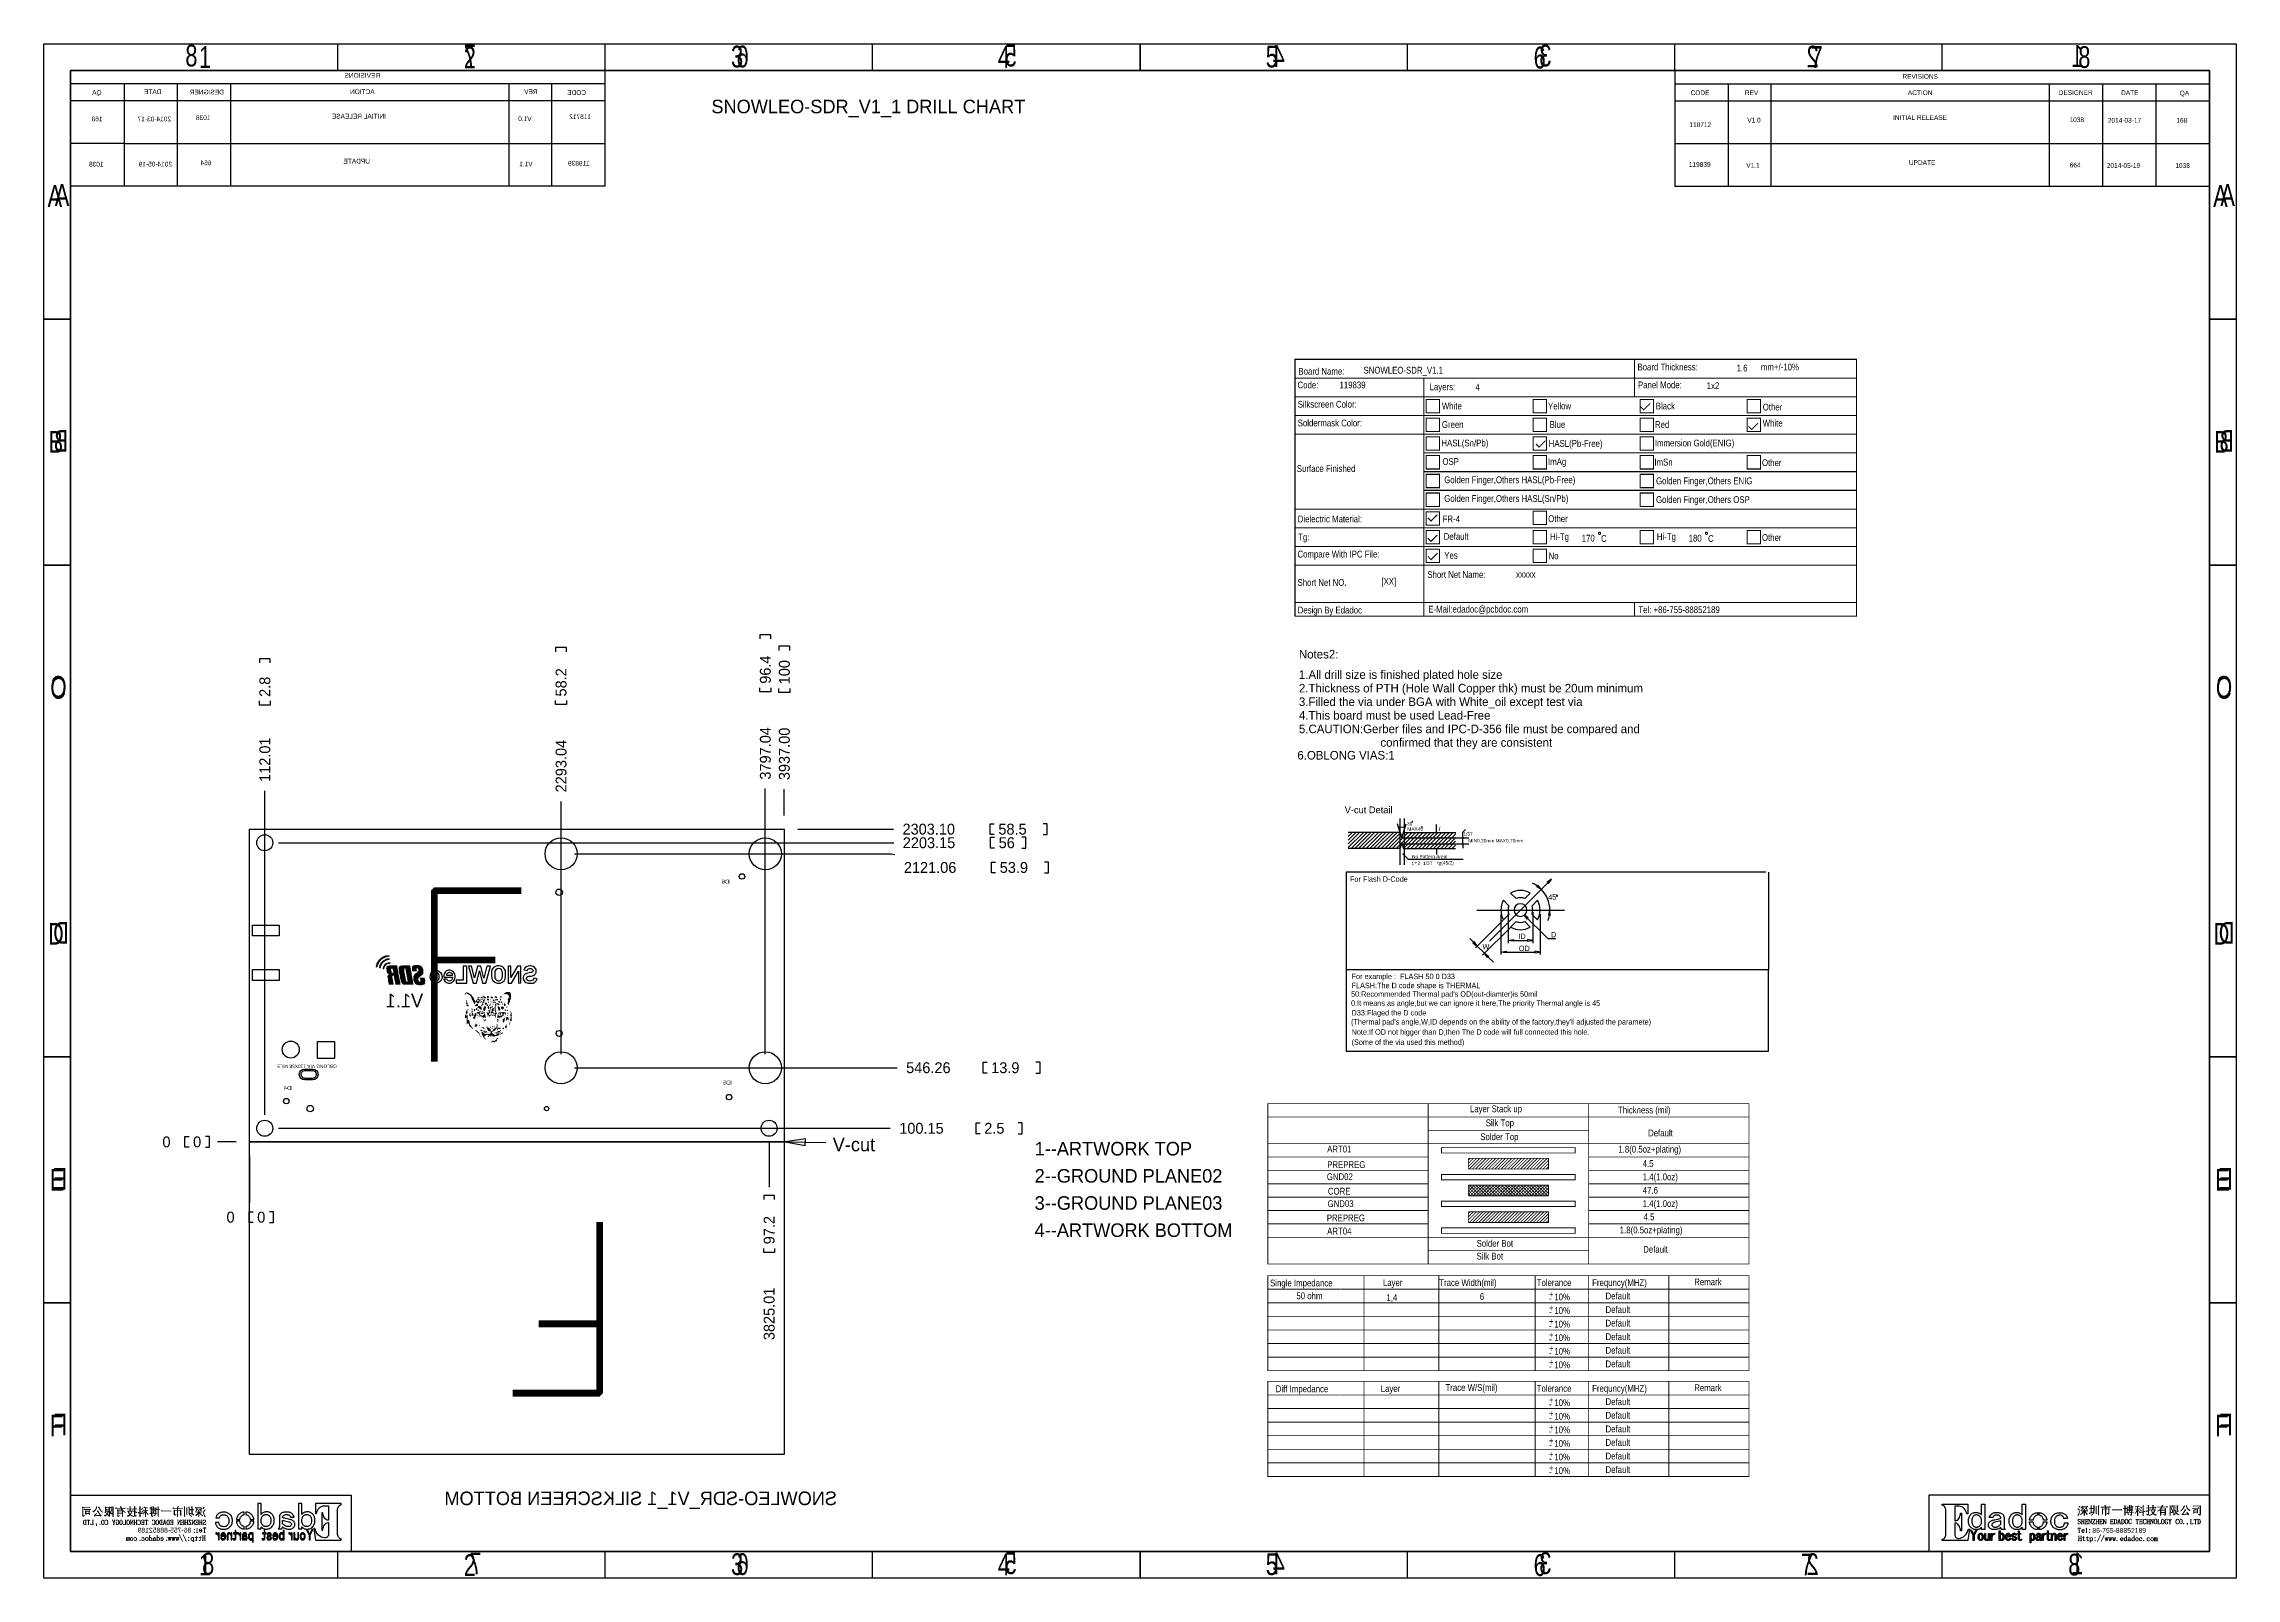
# Model space of a CAD drawing. Extents: x -38 to 372, y -82 to 205.
import ezdxf
from ezdxf.enums import TextEntityAlignment as Align

# ---------------------------------------------------------------- set-up
doc = ezdxf.new("R2010")
doc.units = 0
for name, color, linetype in [('BOARD_GEOMETRY_DIMENSION', 2, 'CONTINUOUS'), ('BOARD_GEOMETRY_OUTLINE', 3, 'CONTINUOUS'), ('BOARD_GEOMETRY_SILKSCREEN_B', 1, 'CONTINUOUS'), ('PACKAGE_GEOMETRY_SILKSCREEN_B', 4, 'CONTINUOUS'), ('PIN_B', 5, 'CONTINUOUS')]:
    doc.layers.add(name, color=color, linetype=linetype)

msp = doc.modelspace()

# ---------------------------------------------------------------- texts
at = {"layer": 'BOARD_GEOMETRY_DIMENSION'}
for s, height, width, p in [('3', 4.064, 0.75, (90.033602, 200.978516)), ('5', 4.064, 0.75, (190.033656, 200.978516)), ('8', 4.064, 0.75, (341.996776, 200.895712)), ('1', 4.064, 0.75, (-9.483598, 200.895712)), ('2', 4.064, 0.75, (40.047164, 200.795128)), ('4', 4.064, 0.75, (139.916408, 200.895712)), ('6', 4.064, 0.75, (240.136934, 200.805542)), ('7', 4.064, 0.75, (291.929566, 200.895712)), ('REVISIONS', 0.889, 0.942857, (309.108348, 198.857616)), ('CODE', 0.889, 0.942857, (269.484348, 195.809616)), ('REV', 0.889, 0.942857, (279.644348, 195.809616)), ('ACTION', 0.889, 0.942857, (310.124348, 195.809616)), ('DESIGNER', 0.889, 0.942857, (338.323682, 195.839842)), ('DATE', 0.889, 0.942857, (350.002348, 195.809616)), ('QA', 0.889, 0.942857, (360.969814, 195.738496)), ('118712', 0.889, 0.942857, (269.269972, 189.831472)), ('V1.0', 0.889, 0.942857, (280.087832, 190.679324)), ('INITIAL RELEASE', 0.889, 0.942857, (307.344064, 191.156336)), ('1038', 0.889, 0.942857, (340.357206, 190.751714)), ('2014-03-17', 0.889, 0.942857, (347.52407, 190.643764)), ('168', 0.889, 0.942857, (360.338878, 190.638684)), ('119839', 0.889, 0.942857, (269.165324, 182.3847)), ('V1.1', 0.889, 0.942857, (279.89784, 182.229252)), ('UPDATE', 0.889, 0.942857, (310.318912, 182.751222)), ('664', 0.889, 0.942857, (340.395814, 182.276242)), ('2014-05-19', 0.889, 0.942857, (347.334078, 182.193692)), ('1038', 0.889, 0.942857, (360.148886, 182.188866)), ('A', 4.064, 0.75, (-37.783516, 174.89551)), ('A', 4.064, 0.75, (367.216436, 174.89551)), ('Board Name:', 1.27, 0.86, (196.144134, 143.509746)), ('SNOWLEO-SDR_V1.1', 1.27, 0.86, (208.315814, 143.712692)), ('Board Thickness:', 1.27, 0.86, (259.552186, 144.31264)), ('1.6', 1.27, 0.86, (278.102568, 144.112742)), ('mm+/-10%', 1.27, 0.86, (282.639516, 144.31264)), ('Code:', 1.27, 0.86, (195.977002, 140.952728)), ('119839', 1.27, 0.86, (203.829412, 140.952728)), ('Layers:', 1.27, 0.86, (220.672152, 140.612622)), ('4', 1.27, 0.86, (229.250494, 140.535914)), ('Panel Mode:', 1.27, 0.86, (259.644134, 140.969746)), ('1x2', 1.27, 0.86, (272.50263, 140.812774)), ('Silkscreen Color:', 1.27, 0.86, (196.017134, 137.342626)), ('White', 1.27, 0.86, (222.976948, 137.01268)), ('Yellow', 1.27, 0.86, (242.829334, 137.01268)), ('Black', 1.27, 0.86, (262.977122, 137.01268)), ('Other', 1.27, 0.86, (282.977082, 136.812782)), ('B', 4.064, 0.75, (-37.583618, 128.895602)), ('Soldermask Color:', 1.27, 0.86, (196.017134, 133.84276)), ('HASL(Sn/Pb)', 1.27, 0.86, (222.890842, 130.092704)), ('Green', 1.27, 0.86, (222.976948, 133.552692)), ('HASL(Pb-Free)', 1.27, 0.86, (242.957096, 130.010916)), ('Blue', 1.27, 0.86, (243.124736, 133.552692)), ('Immersion Gold(ENIG)', 1.27, 0.86, (262.800084, 130.092704)), ('Red', 1.27, 0.86, (262.829294, 133.552692)), ('White', 1.27, 0.86, (282.977082, 133.812788)), ('B', 4.064, 0.75, (367.416588, 128.895602)), ('OSP', 1.27, 0.86, (223.072452, 126.632716)), ('ImAg', 1.27, 0.86, (242.824762, 126.61265)), ('ImSn', 1.27, 0.86, (262.724646, 126.512574)), ('Other', 1.27, 0.86, (282.837382, 126.412752)), ('Surface Finished', 1.27, 0.86, (195.843906, 125.312678)), ('Golden Finger,Others HASL(Pb-Free)', 1.27, 0.86, (223.421194, 123.212606)), ('Golden Finger,Others ENIG', 1.27, 0.86, (263.020302, 123.012708)), ('Golden Finger,Others HASL(Sn/Pb)', 1.27, 0.86, (223.421194, 119.71274)), ('Golden Finger,Others OSP', 1.27, 0.86, (263.020302, 119.512588)), ('Dielectric Material:', 1.27, 0.86, (196.022976, 115.89258)), ('FR-4', 1.27, 0.86, (223.124776, 115.89258)), ('Other', 1.27, 0.86, (242.850416, 115.936014)), ('Tg:', 1.27, 0.86, (196.102478, 112.512602)), ('Default', 1.27, 0.86, (223.320356, 112.618774)), ('Hi-Tg', 1.27, 0.86, (243.17706, 112.592612)), ('170', 1.27, 0.86, (249.124724, 112.292638)), ('C', 1.27, 0.86, (252.75032, 112.235996)), ('Hi-Tg', 1.27, 0.86, (263.17702, 112.592612)), ('180', 1.27, 0.86, (269.124684, 112.292638)), ('C', 1.27, 0.86, (272.75028, 112.235996)), ('Other', 1.27, 0.86, (282.837382, 112.41278)), ('Compare With IPC File:', 1.27, 0.86, (195.96608, 109.31271)), ('Short Net Name:', 1.27, 0.86, (220.256862, 105.492804)), ('Yes', 1.27, 0.86, (223.42475, 109.082586)), ('No', 1.27, 0.86, (242.924584, 108.982764)), ('Short Net NO.', 1.27, 0.86, (195.976494, 104.012746)), ('[XX]', 1.27, 0.86, (211.669884, 104.212644)), ('xxxxx', 1.27, 0.86, (236.850428, 105.535984)), ('Design By Edadoc', 1.27, 0.86, (196.017134, 98.842576)), ('E-Mail:edadoc@pcbdoc.com', 1.27, 0.86, (220.417898, 99.012756)), ('Tel: +86-755-88852189', 1.27, 0.86, (259.713476, 98.91268)), ('C', 4.064, 0.75, (-37.290248, 82.89544)), ('C', 4.064, 0.75, (367.709704, 82.89544)), ('V-cut Detail', 1.27, 1.02, (204.794358, 61.479938)), ('30', 0.635, 0.88, (216.460324, 59.207908)), ('MAX45', 0.635, 0.88, (216.507314, 58.233056)), ('T', 0.635, 0.88, (222.28048, 58.154062)), ('1/3T', 0.635, 0.88, (226.990402, 57.297066)), ('No Pattern Areal', 0.635, 0.88, (217.394282, 53.060092)), ('MIN0.30mm MAX0.70mm', 0.635, 0.88, (227.913438, 56.011064)), ('For Flash D-Code', 1.016, 0.8, (205.788514, 48.651922)), ('1', 0.635, 0.88, (217.29446, 51.779932)), ('+', 0.635, 0.88, (217.834464, 51.900074)), ('2', 0.635, 0.88, (218.434412, 51.799998)), ('.', 0.635, 0.88, (218.934284, 52.099972)), ('1/3T', 0.635, 0.88, (219.43441, 51.799998)), ('.', 0.635, 0.88, (221.57436, 52.140104)), ('tg(45/2)', 0.635, 0.88, (222.114364, 51.880008)), ('D', 4.064, 0.75, (-37.69741, 36.895532)), ('W', 1.016, 0.8, (230.5685, 36.031932)), ('ID', 1.016, 0.8, (237.288324, 37.951918)), ('D', 1.016, 0.8, (243.388388, 38.251892)), ('D', 4.064, 0.75, (367.302542, 36.895532)), ('OD', 1.016, 0.8, (237.368334, 35.69208)), ('For example :  FLASH 50 0 D33', 1.016, 0.8, (206.088488, 30.45206)), ('FLASH:The D code shape is THERMAL', 1.016, 0.8, (206.088488, 28.752038)), ('0:It means as angle,but we can ignore it here,The priority Thermal angle is 45', 1.016, 0.8, (205.988412, 25.45207)), ("50:Recommended Thermal pad's OD(out-diamter)is 50mil", 1.016, 0.8, (205.988412, 27.152092)), ('D33:Flaged the D code', 1.016, 0.8, (206.088488, 23.651972)), ("(Thermal pad's angle,W,ID depends on the ability of the factory,they'll adjusted the paramete)", 1.016, 0.8, (205.988412, 21.95195)), ('Note:If OD not bigger than D,then The D code will full connected this hole.', 1.016, 0.8, (206.088488, 20.05203)), ('(Some of the via used this method)', 1.016, 0.8, (206.088488, 18.15211)), ('Layer Stack up', 1.27, 0.8598, (228.223318, 5.551932)), ('Silk Top', 1.27, 0.8598, (231.181402, 2.933954)), ('Thickness (mil)', 1.27, 0.8598, (255.907286, 5.32892)), ('Solder Top', 1.27, 0.8598, (230.153464, 0.330962)), ('Default', 1.27, 0.8598, (261.544308, 1.039114)), ('ART01', 1.27, 0.8598, (201.521314, -1.97612)), ('PREPREG', 1.27, 0.8598, (201.526394, -4.890008)), ('1.8(0.5oz+plating)', 1.27, 0.8598, (255.976374, -2.001012)), ('4.5', 1.27, 0.8598, (260.533388, -4.675886)), ('E', 4.064, 0.75, (-37.383466, -9.104376)), ('GND02', 1.27, 0.8598, (201.453496, -7.149084)), ('1.4(1.0oz)', 1.27, 0.8598, (260.533388, -7.176008)), ('E', 4.064, 0.75, (367.616486, -9.104376)), ('GND03', 1.27, 0.8598, (201.590402, -12.184888)), ('CORE', 1.27, 0.8598, (201.658474, -9.855962)), ('47.6', 1.27, 0.8598, (260.533388, -9.675876)), ('1.4(1.0oz)', 1.27, 0.8598, (260.533388, -12.175998)), ('ART04', 1.27, 0.8598, (201.521314, -17.32407)), ('PREPREG', 1.27, 0.8598, (201.45248, -14.851126)), ('1.8(0.5oz+plating)', 1.27, 0.8598, (256.237486, -17.110964)), ('4.5', 1.27, 0.8598, (260.688328, -14.65199)), ('Solder Bot', 1.27, 0.8598, (229.468426, -19.609054)), ('Default', 1.27, 0.8598, (260.625336, -20.730972)), ('Silk Bot', 1.27, 0.8598, (229.468426, -22.007068)), ('Single Impedance', 1.27, 0.8598, (190.841884, -27.023314)), ('50 ohm', 1.27, 0.8598, (195.767706, -29.42336)), ('Layer', 1.27, 0.8598, (211.941664, -26.957528)), ('1,4', 1.27, 0.8598, (212.60689, -29.757624)), ('Trace Width(mil)', 1.27, 0.8598, (222.483172, -26.957528)), ('6', 1.27, 0.8598, (230.072184, -29.557472)), ('Tolerance', 1.27, 0.8598, (240.711228, -26.957528)), ('+', 1.27, 0.8598, (242.991386, -29.12999)), ('10%', 1.27, 0.8598, (244.007386, -29.63799)), ('Frequncy(MHZ)', 1.27, 0.8598, (251.080778, -26.957528)), ('Default', 1.27, 0.8598, (253.576582, -29.457396)), ('Remark', 1.27, 0.8598, (270.167862, -26.823416)), ('-', 1.27, 0.8598, (242.991386, -29.89199)), ('-', 1.27, 0.8598, (242.991386, -32.43199)), ('+', 1.27, 0.8598, (242.991386, -31.66999)), ('10%', 1.27, 0.8598, (244.007386, -32.17799)), ('Default', 1.27, 0.8598, (253.576582, -31.997396)), ('-', 1.27, 0.8598, (242.991386, -34.97199)), ('+', 1.27, 0.8598, (242.991386, -34.20999)), ('+', 1.27, 0.8598, (242.991386, -36.74999)), ('10%', 1.27, 0.8598, (244.007386, -34.71799)), ('10%', 1.27, 0.8598, (244.007386, -37.25799)), ('Default', 1.27, 0.8598, (253.576582, -34.537396)), ('Default', 1.27, 0.8598, (253.576582, -37.077396)), ('-', 1.27, 0.8598, (242.991386, -37.51199)), ('-', 1.27, 0.8598, (242.991386, -40.05199)), ('+', 1.27, 0.8598, (242.991386, -39.28999)), ('+', 1.27, 0.8598, (242.991386, -41.82999)), ('10%', 1.27, 0.8598, (244.007386, -39.79799)), ('Default', 1.27, 0.8598, (253.576582, -39.617396)), ('Default', 1.27, 0.8598, (253.576582, -42.157396)), ('-', 1.27, 0.8598, (242.991386, -42.59199)), ('10%', 1.27, 0.8598, (244.007386, -42.33799)), ('Diff Impedance', 1.27, 0.8598, (191.906906, -46.823376)), ('Layer', 1.27, 0.8598, (211.541614, -46.777402)), ('Trace W/S(mil)', 1.27, 0.8598, (223.64827, -46.577504)), ('Tolerance', 1.27, 0.8598, (240.711228, -46.737524)), ('-', 1.27, 0.8598, (242.991386, -49.671986)), ('+', 1.27, 0.8598, (242.991386, -48.909986)), ('10%', 1.27, 0.8598, (244.007386, -49.417986)), ('Frequncy(MHZ)', 1.27, 0.8598, (251.080778, -46.737524)), ('Default', 1.27, 0.8598, (253.576582, -49.237392)), ('Remark', 1.27, 0.8598, (270.167862, -46.623478)), ('F', 4.064, 0.75, (-37.383466, -55.104284)), ('-', 1.27, 0.8598, (242.991386, -52.211986)), ('+', 1.27, 0.8598, (242.991386, -51.449986)), ('+', 1.27, 0.8598, (242.991386, -53.989986)), ('10%', 1.27, 0.8598, (244.007386, -51.957986)), ('10%', 1.27, 0.8598, (244.007386, -54.497986)), ('Default', 1.27, 0.8598, (253.576582, -51.777392)), ('Default', 1.27, 0.8598, (253.576582, -54.317392)), ('F', 4.064, 0.75, (367.616486, -55.104284)), ('-', 1.27, 0.8598, (242.991386, -54.751986)), ('-', 1.27, 0.8598, (242.991386, -57.291986)), ('+', 1.27, 0.8598, (242.991386, -56.529986)), ('10%', 1.27, 0.8598, (244.007386, -57.037986)), ('Default', 1.27, 0.8598, (253.576582, -56.857392)), ('-', 1.27, 0.8598, (242.991386, -59.831986)), ('+', 1.27, 0.8598, (242.991386, -59.069986)), ('+', 1.27, 0.8598, (242.991386, -61.609986)), ('10%', 1.27, 0.8598, (244.007386, -59.577986)), ('10%', 1.27, 0.8598, (244.007386, -62.117986)), ('Default', 1.27, 0.8598, (253.576582, -59.397392)), ('Default', 1.27, 0.8598, (253.576582, -61.937392)), ('-', 1.27, 0.8598, (242.991386, -62.371986)), ('86-755-88852189', 0.899922, 0.927745, (344.622374, -73.124314)), ('1', 4.064, 0.75, (-9.483598, -81.104486)), ('2', 4.064, 0.75, (40.047164, -81.20507)), ('3', 4.064, 0.75, (90.033602, -81.021682)), ('4', 4.064, 0.75, (139.916408, -81.104232)), ('5', 4.064, 0.75, (190.033656, -81.021428)), ('6', 4.064, 0.75, (240.136934, -81.194402)), ('7', 4.064, 0.75, (290.116514, -81.104486)), ('8', 4.064, 0.75, (340.116414, -81.104486))]:
    msp.add_text(s, height=height, dxfattribs=dict(at, width=width)).set_placement(p)
for s, height, p in [('SNOWLEO-SDR_V1_1 DRILL CHART', 2.54, (86.36, 192.405)), ('Notes2:', 1.6002, (196.2404, 90.424)), ('1.All drill size is finished plated hole size', 1.6002, (196.2404, 86.614)), ('3.Filled the via under BGA with White_oil except test via', 1.6002, (196.2404, 81.534)), ('2.Thickness of PTH (Hole Wall Copper thk) must be 20um minimum', 1.6002, (196.2404, 84.074)), ('4.This board must be used Lead-Free', 1.6002, (196.2404, 78.994)), ('5.CAUTION:Gerber files and IPC-D-356 file must be compared and', 1.6002, (196.2404, 76.454)), ('confirmed that they are consistent', 1.6002, (211.4804, 73.914)), ('6.OBLONG VIAS:1', 1.6002, (195.9483, 71.5264)), ('2303.10', 2.032, (122.0978, 57.48274)), ('58.5', 2.032, (140.0302, 57.48274)), ('2203.15', 2.032, (122.1486, 54.94401)), ('56', 2.032, (140.081, 54.94401)), ('2121.06', 2.032, (122.3518, 50.3174)), ('53.9', 2.032, (140.2842, 50.3174)), ('546.26', 2.032, (122.7836, 12.859004)), ('13.9', 2.032, (138.684, 12.859004)), ('0', 2.032, (-16.3068, -1.016)), ('0', 2.032, (-10.5664, -1.016)), ('V-cut', 2.54, (109.0549, -1.760982)), ('100.15', 2.032, (121.4882, 1.52781)), ('2.5', 2.032, (137.3886, 1.52781)), ('1--ARTWORK TOP', 2.54, (146.812, -2.54)), ('2--GROUND PLANE02', 2.54, (146.812, -7.62)), ('3--GROUND PLANE03', 2.54, (146.812, -12.7)), ('0', 2.032, (-4.318, -15.0876)), ('0', 2.032, (1.4224, -15.0876)), ('4--ARTWORK BOTTOM', 2.54, (146.812, -17.78))]:
    msp.add_text(s, height=height, dxfattribs=at).set_placement(p)
for s, p in [('96.4', (97.460816, 85.6996)), ('2.8', (3.861054, 83.2358)), ('58.2', (59.259216, 83.312)), ('100', (101.0158, 85.598)), ('112.01', (3.861054, 67.3354)), ('2293.04', (59.259216, 65.3796)), ('3797.04', (97.460816, 67.7672)), ('3937.00', (101.0158, 67.6656)), ('97.2', (98.171254, -19.1516)), ('3825.01', (98.171254, -37.084))]:
    msp.add_text(s, height=2.032, rotation=90, dxfattribs=at).set_placement(p)
at = {"layer": 'BOARD_GEOMETRY_DIMENSION', "width": 0.8}
msp.add_text('45', height=1.016, dxfattribs=at).set_placement((243.609368, 45.29709), align=Align.CENTER)
at = {"layer": 'BOARD_GEOMETRY_DIMENSION', "width": 0.88}
msp.add_text('OBLONG VIA 110X58 MILS', height=0.635, rotation=180, dxfattribs=at).set_placement((16.293084, 14.457172))
at = {"layer": 'BOARD_GEOMETRY_SILKSCREEN_B', "text_generation_flag": 2}
for s, height, width, p in [('8', 4.064, 0.75, (-9.7536, 201.168)), ('7', 4.064, 0.75, (42.3164, 201.168)), ('6', 4.064, 0.75, (93.36659, 200.992994)), ('5', 4.064, 0.75, (143.469868, 201.165714)), ('4', 4.064, 0.75, (193.587116, 201.08291)), ('3', 4.064, 0.75, (243.469922, 201.165714)), ('2', 4.064, 0.75, (293.45636, 200.982326)), ('1', 4.064, 0.75, (342.987122, 201.08291)), ('DATE', 0.889, 0.942857, (-16.498824, 195.996814)), ('DESIGNER', 0.889, 0.942857, (-4.826, 195.9356)), ('REVISIONS', 0.889, 0.942857, (24.395176, 199.044814)), ('ACTION', 0.889, 0.942857, (23.379176, 195.996814)), ('REV', 0.889, 0.942857, (53.859176, 195.996814)), ('QA', 0.889, 0.942857, (-27.690572, 195.85686)), ('CODE', 0.889, 0.942857, (62.922404, 195.84924)), ('168', 0.889, 0.942857, (-27.513534, 190.898526)), ('2014-03-17', 0.889, 0.942857, (-14.698472, 190.903606)), ('1038', 0.889, 0.942857, (-7.328662, 191.138556)), ('INITIAL RELEASE', 0.889, 0.942857, (25.481534, 191.416178)), ('V1.0', 0.889, 0.942857, (52.737512, 190.939166)), ('118712', 0.889, 0.942857, (63.850012, 191.331596)), ('1038', 0.889, 0.942857, (-27.323542, 182.448708)), ('2014-05-19', 0.889, 0.942857, (-14.50848, 182.453534)), ('664', 0.889, 0.942857, (-7.13867, 182.688738)), ('UPDATE', 0.889, 0.942857, (22.506432, 183.011064)), ('V1.1', 0.889, 0.942857, (52.927504, 182.489094)), ('119839', 0.889, 0.942857, (63.618364, 182.611268)), ('A', 4.064, 0.75, (-33.712912, 175.083216)), ('A', 4.064, 0.75, (371.28704, 175.083216)), ('B', 4.064, 0.75, (-33.913064, 129.0828)), ('B', 4.064, 0.75, (371.087142, 129.0828)), ('C', 4.064, 0.75, (-34.20618, 83.082892)), ('C', 4.064, 0.75, (370.793772, 83.082892)), ('D', 4.064, 0.75, (-33.799018, 37.08273)), ('D', 4.064, 0.75, (371.200934, 37.08273)), ('E', 4.064, 0.75, (-34.112962, -8.917178)), ('E', 4.064, 0.75, (370.88699, -8.917178)), ('F', 4.064, 0.75, (-34.112962, -54.917086)), ('F', 4.064, 0.75, (370.88699, -54.917086)), ('86-755-88852189', 0.899922, 0.927745, (-10.897108, -73.077578)), ('8', 4.064, 0.75, (-6.61289, -80.91678)), ('7', 4.064, 0.75, (43.38701, -80.91678)), ('6', 4.064, 0.75, (93.36659, -81.006696)), ('5', 4.064, 0.75, (143.469868, -80.83423)), ('4', 4.064, 0.75, (193.587116, -80.91678)), ('3', 4.064, 0.75, (243.469922, -80.833976)), ('2', 4.064, 0.75, (293.45636, -81.017364)), ('1', 4.064, 0.75, (342.987122, -80.91678))]:
    msp.add_text(s, height=height, dxfattribs=dict(at, width=width)).set_placement(p)
for s, p in [('ID6', (89.9414, 48.2854)), ('ID4', (8.0518, 9.7028)), ('ID5', (90.17, 10.7188))]:
    msp.add_text(s, height=0.762, dxfattribs=at).set_placement(p)
at = {"layer": 'PACKAGE_GEOMETRY_SILKSCREEN_B', "text_generation_flag": 2}
for s, p in [('V1.1', (32.4485, 25.163018)), ('SNOWLEO-SDR_V1_1 SILKSCREEN BOTTOM', (109.855, -67.945))]:
    msp.add_text(s, height=2.54, dxfattribs=at).set_placement(p)

# ---------------------------------------------------------------- linework, layer by layer
at = {"layer": 'BOARD_GEOMETRY_DIMENSION'}
for points in [[(-38.48354, -81.604612), (-38.48354, 205.395322), (371.516402, 205.395322), (371.516402, -81.604612)], [(240.900712, 48.01997), (240.687606, 47.763938), (241.562636, 47.252128)], [(242.646454, 48.571404), (242.882166, 48.335692), (243.471192, 49.160684)], [(238.893604, 41.660064), (239.129316, 41.895776), (238.304578, 42.484802)], [(242.91671, 42.382186), (243.248688, 42.351706), (243.173504, 43.36288)], [(229.01275, 37.460428), (228.777038, 37.224716), (229.601776, 36.63569)], [(236.380274, 37.855906), (236.380274, 37.522658), (235.380276, 37.689282)], [(238.96828, 37.855906), (238.96828, 37.522658), (239.968278, 37.689282)], [(231.77119, 34.701988), (231.535478, 34.46653), (230.946198, 35.291268)], [(235.005118, 35.685984), (235.005118, 35.352736), (234.00512, 35.51936)], [(240.343182, 35.685984), (240.343182, 35.352736), (241.34318, 35.51936)], [(103.949754, 0.590804), (100.1268, 0.039116), (103.922068, -0.678688)], [(316.528196, -74.583036), (316.528196, -74.35469), (316.656212, -74.3331), (316.659514, -74.332084), (316.791086, -74.2696), (316.793118, -74.268076), (316.912244, -74.174604), (316.914022, -74.173334), (317.019178, -74.04989), (317.020702, -74.047604), (317.1063, -73.90257), (317.107062, -73.900792), (317.173356, -73.733406), (317.17361, -73.732136), (317.215012, -73.550272), (317.215012, -73.548494), (317.23076, -73.352914), (317.23076, -68.983098), (317.215012, -68.790312), (317.215012, -68.788788), (317.17361, -68.607178), (317.173356, -68.604892), (317.107062, -68.4403), (317.1063, -68.438776), (317.020702, -68.291202), (317.019178, -68.28917), (316.913514, -68.167504), (316.912498, -68.166234), (316.793118, -68.071238), (316.791086, -68.069206), (316.659514, -68.006976), (316.65672, -68.005706), (316.528196, -67.980306), (316.528196, -67.751706), (321.31254, -67.751706), (321.31254, -69.598032), (321.142106, -69.598032), (321.084448, -69.319902), (321.08394, -69.31787), (320.980816, -69.047614), (320.980308, -69.04609), (320.837052, -68.803012), (320.835782, -68.801996), (320.659506, -68.589398), (320.657982, -68.587874), (320.450718, -68.4149), (320.449194, -68.413884), (320.219578, -68.281296), (320.217292, -68.28028), (319.96761, -68.196206), (319.964816, -68.195698), (319.702688, -68.166488), (318.923416, -68.166488), (318.910716, -68.179188), (318.910716, -70.853808), (318.923416, -70.866508), (319.016888, -70.866508), (319.183258, -70.837298), (319.186814, -70.836282), (319.34912, -70.7517), (319.351914, -70.750684), (319.50406, -70.618096), (319.505584, -70.616572), (319.645538, -70.441312), (319.646554, -70.439788), (319.767204, -70.231508), (319.767712, -70.230238), (319.86601, -69.9897), (319.866518, -69.988176), (319.9384, -69.726302), (319.938654, -69.724778), (319.977262, -69.455538), (320.158618, -69.455538), (320.158618, -72.721978), (319.977262, -72.721978), (319.937892, -72.44969), (319.937384, -72.447912), (319.865502, -72.182228), (319.864994, -72.180704), (319.764918, -71.938896), (319.76441, -71.937626), (319.64122, -71.725282), (319.640458, -71.723504), (319.497456, -71.548498), (319.495932, -71.546974), (319.33896, -71.41337), (319.335912, -71.4121), (319.169034, -71.328026), (319.165478, -71.326502), (318.993012, -71.295006), (318.923416, -71.295006), (318.910716, -71.307706), (318.910716, -73.4314), (318.921892, -73.607676), (318.922146, -73.6092), (318.956182, -73.758298), (318.956944, -73.760838), (319.013586, -73.885298), (319.014856, -73.888092), (319.096898, -73.987914), (319.099184, -73.9902), (319.2018, -74.06767), (319.204594, -74.069702), (319.330578, -74.12228), (319.33261, -74.122788), (319.481708, -74.1553), (319.48374, -74.1553), (319.65773, -74.164698), (319.659762, -74.16419), (319.947036, -74.129138), (319.949322, -74.128376), (320.234056, -74.024998), (320.236596, -74.02449), (320.510662, -73.862692), (320.51244, -73.860914), (320.76771, -73.646792), (320.769488, -73.645776), (320.99631, -73.388982), (320.99758, -73.387204), (321.19189, -73.094088), (321.192652, -73.09231), (321.342512, -72.771), (321.343782, -72.769476), (321.44081, -72.43699), (321.641978, -72.43699), (321.329558, -74.583036)], [(322.980812, -72.52843), (322.824856, -72.523096), (322.67779, -72.507602), (322.53936, -72.482202), (322.41109, -72.44588), (322.290186, -72.399906), (322.17868, -72.342502), (322.074794, -72.2757), (321.98056, -72.198738), (321.85229, -72.070976), (321.741292, -71.93407), (321.647058, -71.788782), (321.570604, -71.634096), (321.51066, -71.47179), (321.468242, -71.299578), (321.442588, -71.119492), (321.43446, -70.9295), (321.441318, -70.729094), (321.465194, -70.540372), (321.502278, -70.363588), (321.555618, -70.198488), (321.623436, -70.047104), (321.707256, -69.906896), (321.804792, -69.778372), (321.9196, -69.661532), (322.019422, -69.578474), (322.125848, -69.504814), (322.234814, -69.4436), (322.350384, -69.3928), (322.46951, -69.354192), (322.594478, -69.325998), (322.72351, -69.309234), (322.858384, -69.303392), (323.01942, -69.311012), (323.172582, -69.332602), (323.314822, -69.36994), (323.449188, -69.420486), (323.571616, -69.486272), (323.686678, -69.56679), (323.790818, -69.661786), (323.887846, -69.771006), (323.909944, -69.763132), (323.909944, -67.747896), (324.495922, -67.747896), (324.495922, -72.472804), (323.909944, -72.472804), (323.909944, -72.09663), (323.887592, -72.088502), (323.799454, -72.192896), (323.704712, -72.281796), (323.603112, -72.357488), (323.4944, -72.418702), (323.37756, -72.466708), (323.2531, -72.500998), (323.120512, -72.52208)], [(326.341994, -72.52843), (326.201278, -72.523604), (326.06996, -72.510904), (325.947278, -72.490076), (325.834248, -72.459596), (325.727822, -72.422004), (325.631556, -72.373998), (325.543418, -72.31888), (325.464932, -72.253602), (325.400416, -72.19188), (325.34606, -72.12584), (325.298816, -72.05853), (325.261478, -71.986902), (325.231506, -71.914004), (325.210678, -71.839074), (325.197216, -71.761096), (325.19366, -71.679308), (325.197216, -71.58609), (325.210678, -71.49719), (325.231506, -71.4121), (325.261478, -71.331328), (325.298816, -71.255128), (325.34606, -71.182992), (325.400416, -71.115174), (325.464932, -71.050404), (325.54291, -70.985888), (325.63054, -70.92569), (325.724012, -70.872096), (325.82739, -70.823836), (325.93661, -70.782688), (326.053958, -70.746874), (326.179688, -70.716902), (326.3138, -70.69201), (326.657208, -70.630288), (326.657716, -70.630288), (326.95642, -70.55358), (327.139554, -70.512178), (327.140062, -70.512178), (327.292462, -70.470776), (327.293478, -70.470776), (327.415398, -70.429374), (327.508616, -70.386194), (327.51649, -70.37451), (327.51649, -70.373494), (327.504806, -70.265798), (327.504044, -70.263004), (327.469754, -70.161912), (327.468484, -70.159372), (327.410318, -70.0659), (327.409048, -70.06463), (327.329292, -69.977), (327.32726, -69.975476), (327.22566, -69.902832), (327.22312, -69.901308), (327.10374, -69.848984), (327.1012, -69.847714), (326.961246, -69.81698), (326.959214, -69.816472), (326.800718, -69.805804), (326.799702, -69.805804), (326.60082, -69.816472), (326.599296, -69.816472), (326.431402, -69.847714), (326.429116, -69.848476), (326.356218, -69.872606), (326.355456, -69.872606), (326.290686, -69.901308), (326.289162, -69.90207), (326.232012, -69.936106), (326.230996, -69.937376), (326.181212, -69.97573), (326.180196, -69.977), (326.122284, -70.037706), (326.121014, -70.039738), (326.071992, -70.110604), (326.070722, -70.112128), (326.028558, -70.193408), (326.028304, -70.19544), (325.997316, -70.27799), (325.350886, -70.27799), (325.403718, -70.108572), (325.490078, -69.936614), (325.600314, -69.77888), (325.73976, -69.633592), (325.826882, -69.563488), (325.92391, -69.502528), (326.031098, -69.450204), (326.146922, -69.407532), (326.272906, -69.374004), (326.408796, -69.350382), (326.552814, -69.335904), (326.708516, -69.331332), (326.892158, -69.335904), (327.06183, -69.350382), (327.218294, -69.374004), (327.361804, -69.407786), (327.491344, -69.450204), (327.606914, -69.502782), (327.710292, -69.563488), (327.800462, -69.633592), (327.870058, -69.704204), (327.93178, -69.776594), (327.983596, -69.85127), (328.026014, -69.928486), (328.059034, -70.008496), (328.082656, -70.090792), (328.096118, -70.17639), (328.10196, -70.263004), (328.10196, -72.013572), (328.105262, -72.088502), (328.105262, -72.090026), (328.1172, -72.159876), (328.117454, -72.160892), (328.13625, -72.227186), (328.136758, -72.22871), (328.16419, -72.28967), (328.164698, -72.290686), (328.19848, -72.34809), (328.199496, -72.349614), (328.24166, -72.401938), (328.242422, -72.4027), (328.292206, -72.450706), (328.293222, -72.452484), (328.321162, -72.472804), (327.631806, -72.472804), (327.582784, -72.414638), (327.546462, -72.33539), (327.523348, -72.23887), (327.51649, -72.1233), (327.495662, -72.113902), (327.377298, -72.2122), (327.251822, -72.296274), (327.119742, -72.367394), (326.97928, -72.425306), (326.830944, -72.471026), (326.67575, -72.502776), (326.51192, -72.52208)], [(330.590652, -72.52843), (330.434442, -72.523096), (330.287122, -72.507602), (330.149454, -72.482202), (330.020422, -72.44588), (329.899518, -72.399906), (329.788012, -72.342502), (329.684634, -72.2757), (329.590146, -72.198738), (329.461622, -72.070976), (329.350624, -71.93407), (329.257152, -71.788782), (329.18019, -71.634096), (329.1205, -71.47179), (329.07732, -71.299578), (329.05192, -71.119492), (329.0443, -70.9295), (329.051158, -70.729094), (329.07478, -70.540372), (329.11161, -70.363588), (329.165458, -70.198488), (329.232514, -70.047104), (329.316842, -69.906896), (329.414124, -69.778372), (329.529186, -69.661532), (329.629262, -69.578474), (329.735434, -69.504814), (329.844654, -69.4436), (329.959716, -69.3928), (330.07935, -69.354192), (330.20381, -69.325998), (330.333604, -69.309234), (330.467716, -69.303392), (330.62926, -69.311012), (330.781914, -69.332602), (330.924662, -69.36994), (331.05852, -69.420486), (331.181456, -69.486272), (331.29601, -69.56679), (331.400658, -69.661786), (331.497432, -69.771006), (331.51953, -69.763132), (331.51953, -67.747896), (332.105762, -67.747896), (332.105762, -72.472804), (331.51953, -72.472804), (331.51953, -72.09663), (331.497178, -72.088502), (331.409294, -72.192896), (331.314806, -72.281796), (331.212952, -72.357488), (331.103986, -72.418702), (330.9874, -72.466708), (330.862686, -72.500998), (330.730352, -72.52208)], [(332.872842, -70.750938), (332.895956, -70.5866), (332.936596, -70.427596), (332.993238, -70.275196), (333.06512, -70.131432), (333.153512, -69.994526), (333.258414, -69.866002), (333.379318, -69.74459), (333.496158, -69.64807), (333.619602, -69.563996), (333.749904, -69.493638), (333.88681, -69.43471), (334.03032, -69.390006), (334.18145, -69.357494), (334.337914, -69.33819), (334.371442, -69.336412), (334.371442, -69.81444), (334.324198, -69.820282), (334.32242, -69.820282), (334.240886, -69.837808), (334.239362, -69.83857), (334.161384, -69.8627), (334.160114, -69.8627), (334.085184, -69.894704), (334.083914, -69.895212), (334.013556, -69.932804), (334.01254, -69.933312), (333.945992, -69.978778), (333.944722, -69.97954), (333.882492, -70.031102), (333.881222, -70.032372), (333.795116, -70.119494), (333.794608, -70.12051), (333.720186, -70.21449), (333.718916, -70.215506), (333.656178, -70.316598), (333.655162, -70.317614), (333.604362, -70.42531), (333.604108, -70.42658), (333.563214, -70.541134), (333.56296, -70.542404), (333.534512, -70.66407), (333.534258, -70.66534), (333.521304, -70.749414)], [(335.48066, -70.750938), (335.469484, -70.66534), (335.46923, -70.66407), (335.44002, -70.542404), (335.439512, -70.541388), (335.399888, -70.426834), (335.39938, -70.424802), (335.347056, -70.317614), (335.346294, -70.316598), (335.283556, -70.215506), (335.283048, -70.21449), (335.208118, -70.12051), (335.20761, -70.119494), (335.122012, -70.032372), (335.121504, -70.031102), (335.057242, -69.979286), (335.05648, -69.978778), (334.989932, -69.933312), (334.988662, -69.932804), (334.917542, -69.895212), (334.916018, -69.894704), (334.842612, -69.8627), (334.84185, -69.8627), (334.762602, -69.837808), (334.761586, -69.837808), (334.680306, -69.820282), (334.67929, -69.820282), (334.671162, -69.81698), (334.671162, -69.339206), (334.821784, -69.357494), (334.971644, -69.390006), (335.115916, -69.43471), (335.252314, -69.493638), (335.382616, -69.563996), (335.50606, -69.64807), (335.623916, -69.74459), (335.744312, -69.866002), (335.849214, -69.994526), (335.93786, -70.131432), (336.010758, -70.275196), (336.066638, -70.427596), (336.106516, -70.5866), (336.130392, -70.750938)], [(338.474812, -72.555608), (338.318094, -72.550274), (338.168996, -72.531986), (338.025994, -72.502014), (337.890358, -72.460104), (337.76031, -72.406002), (337.63839, -72.339708), (337.522058, -72.261984), (337.413346, -72.170798), (337.284822, -72.043798), (337.174078, -71.90867), (337.080098, -71.768208), (337.00339, -71.619872), (336.9437, -71.46544), (336.90052, -71.303134), (336.87512, -71.134478), (336.8675, -70.957694), (336.874358, -70.7771), (336.89798, -70.604634), (336.93481, -70.442328), (336.988658, -70.288912), (337.055714, -70.14591), (337.139788, -70.011798), (337.237578, -69.8881), (337.352386, -69.77253), (337.46821, -69.675502), (337.592162, -69.591936), (337.72221, -69.52107), (337.859624, -69.462396), (338.003388, -69.4182), (338.153756, -69.38518), (338.310982, -69.36613), (338.474812, -69.35851), (338.651088, -69.364606), (338.815934, -69.3801), (338.969096, -69.406008), (339.112098, -69.44233), (339.2424, -69.489574), (339.361018, -69.545708), (339.468714, -69.61251), (339.566504, -69.689472), (339.644736, -69.767196), (339.715094, -69.85), (339.776816, -69.936106), (339.830918, -70.02653), (339.875114, -70.121272), (339.91169, -70.220586), (339.939122, -70.32371), (339.957156, -70.417436), (339.309456, -70.417436), (339.28431, -70.318376), (339.283802, -70.31609), (339.234018, -70.210172), (339.233256, -70.20814), (339.160358, -70.105778), (339.159342, -70.104), (339.0646, -70.004686), (339.06333, -70.002908), (339.014054, -69.964808), (339.013038, -69.9643), (338.95792, -69.929502), (338.956396, -69.928994), (338.830158, -69.87667), (338.827618, -69.8754), (338.679536, -69.844412), (338.677758, -69.843904), (338.506308, -69.83349), (338.505038, -69.83349), (338.41436, -69.8373), (338.41309, -69.8373), (338.327238, -69.847714), (338.325714, -69.847714), (338.243418, -69.866002), (338.242656, -69.866002), (338.164678, -69.890386), (338.163408, -69.890894), (338.087716, -69.922898), (338.087208, -69.922898), (338.01685, -69.960998), (338.015834, -69.961506), (337.949286, -70.00621), (337.948016, -70.007226), (337.885786, -70.059296), (337.884516, -70.059804), (337.79841, -70.148196), (337.797648, -70.148704), (337.72348, -70.2437), (337.72221, -70.244716), (337.65871, -70.348094), (337.658456, -70.34911), (337.607656, -70.4596), (337.607148, -70.46087), (337.566508, -70.579488), (337.566, -70.580504), (337.537806, -70.706996), (337.537806, -70.707504), (337.520534, -70.842378), (337.52028, -70.843394), (337.514946, -70.985634), (337.519518, -71.121778), (337.519518, -71.122794), (337.535012, -71.250302), (337.535012, -71.251572), (337.56092, -71.370698), (337.561682, -71.372476), (337.59902, -71.482712), (337.599782, -71.48449), (337.645756, -71.587614), (337.64601, -71.589392), (337.703922, -71.685404), (337.705446, -71.686674), (337.77301, -71.774812), (337.774534, -71.776336), (337.85429, -71.855838), (337.855052, -71.8566), (337.91779, -71.909178), (337.918806, -71.910194), (337.985354, -71.954898), (337.986116, -71.955406), (338.05622, -71.993506), (338.057998, -71.994014), (338.133182, -72.025002), (338.133944, -72.025002), (338.211922, -72.050402), (338.213446, -72.050402), (338.295742, -72.067674), (338.297012, -72.067928), (338.47405, -72.08139), (338.47532, -72.08139), (338.677758, -72.067928), (338.679282, -72.067674), (338.771484, -72.050402), (338.772754, -72.050402), (338.859114, -72.025002), (338.860384, -72.025002), (338.941156, -71.994014), (338.941918, -71.993506), (339.01761, -71.955406), (339.019388, -71.954898), (339.088984, -71.910194), (339.09, -71.909432), (339.154516, -71.8566), (339.15604, -71.855838), (339.21319, -71.79818), (339.214206, -71.79691), (339.263482, -71.735188), (339.264244, -71.734172), (339.305646, -71.668132), (339.306154, -71.666608), (339.34146, -71.595488), (339.341714, -71.59371), (339.367622, -71.519796), (339.368384, -71.518526), (339.387688, -71.43877), (339.388196, -71.4375), (339.39988, -71.354188), (339.39988, -71.353172), (339.403182, -71.27621), (340.049612, -71.27621), (340.036912, -71.404988), (340.01202, -71.538592), (339.975952, -71.6661), (339.929216, -71.785988), (339.870796, -71.900288), (339.800946, -72.006206), (339.719412, -72.106536), (339.62721, -72.198738), (339.522816, -72.282812), (339.407754, -72.355202), (339.2805, -72.417686), (339.14334, -72.466708), (338.99221, -72.506586), (338.831682, -72.534272), (338.658962, -72.551036)], [(322.34378, -74.539602), (322.34378, -73.6473), (322.342256, -73.641712), (321.819016, -72.61479), (322.011802, -72.61479), (322.421504, -73.450704), (322.44411, -73.450704), (322.855336, -72.611996), (323.049138, -72.611996), (322.532756, -73.641712), (322.53174, -73.6473), (322.53174, -74.539602)], [(322.948808, -72.053704), (322.95084, -72.053704), (323.1261, -72.039988), (323.127624, -72.039988), (323.209158, -72.022716), (323.20992, -72.022208), (323.288914, -71.99757), (323.290438, -71.996808), (323.364606, -71.966836), (323.365622, -71.966074), (323.436996, -71.927212), (323.437758, -71.926704), (323.50456, -71.882), (323.505322, -71.881492), (323.569584, -71.828406), (323.570854, -71.827898), (323.649086, -71.747634), (323.650102, -71.74611), (323.71792, -71.656702), (323.718936, -71.655686), (323.776086, -71.557388), (323.776594, -71.556372), (323.824346, -71.449692), (323.824854, -71.447914), (323.861684, -71.332598), (323.861938, -71.331836), (323.888608, -71.207376), (323.888862, -71.206106), (323.904356, -71.073772), (323.904356, -71.072502), (323.909944, -70.930008), (323.909944, -70.9295), (323.903594, -70.787514), (323.903594, -70.787006), (323.885814, -70.65264), (323.885814, -70.65137), (323.857112, -70.525386), (323.856858, -70.52437), (323.817742, -70.405498), (323.817234, -70.403974), (323.764656, -70.293992), (323.764148, -70.292214), (323.70141, -70.189598), (323.700902, -70.188328), (323.62648, -70.093078), (323.62521, -70.091808), (323.54012, -70.004686), (323.53885, -70.002908), (323.40931, -69.906388), (323.408294, -69.905626), (323.339206, -69.86778), (323.338444, -69.867526), (323.268086, -69.835014), (323.266562, -69.834506), (323.192394, -69.810884), (323.191124, -69.810376), (323.114416, -69.792596), (323.1134, -69.792596), (323.033644, -69.781674), (323.03212, -69.781674), (322.950586, -69.77761), (322.949062, -69.77761), (322.873116, -69.781674), (322.8721, -69.781674), (322.798694, -69.792596), (322.796662, -69.792596), (322.655946, -69.834506), (322.65366, -69.835776), (322.520056, -69.905372), (322.518278, -69.906388), (322.392294, -70.002908), (322.390516, -70.004686), (322.318888, -70.07987), (322.31711, -70.081394), (322.255896, -70.168008), (322.25488, -70.169532), (322.201794, -70.267576), (322.201032, -70.2691), (322.158614, -70.376796), (322.15836, -70.378574), (322.124832, -70.499478), (322.124578, -70.500494), (322.100956, -70.631304), (322.100956, -70.631812), (322.086986, -70.774814), (322.086732, -70.776084), (322.08216, -70.930008), (322.086732, -71.079106), (322.086986, -71.080376), (322.10248, -71.218298), (322.102734, -71.218806), (322.128388, -71.3486), (322.128896, -71.34987), (322.166488, -71.468488), (322.166742, -71.469504), (322.212716, -71.579994), (322.213732, -71.58101), (322.271644, -71.681594), (322.272406, -71.68261), (322.340478, -71.773796), (322.341494, -71.775574), (322.421504, -71.855838), (322.42252, -71.8566), (322.535296, -71.942198), (322.537582, -71.943214), (322.661788, -72.004174), (322.66382, -72.004936), (322.799456, -72.041004), (322.801742, -72.041512)], [(323.742558, -74.563478), (323.69379, -74.560684), (323.647054, -74.552302), (323.602604, -74.539602), (323.559932, -74.520298), (323.519292, -74.495914), (323.48043, -74.466196), (323.4436, -74.43089), (323.408802, -74.389488), (323.371718, -74.338688), (323.340222, -74.284078), (323.31406, -74.225912), (323.292216, -74.164698), (323.275198, -74.100436), (323.263006, -74.031602), (323.255894, -73.96099), (323.253354, -73.885806), (323.255894, -73.81113), (323.263006, -73.739502), (323.275198, -73.671684), (323.292216, -73.606406), (323.31406, -73.5457), (323.340222, -73.487534), (323.371718, -73.433178), (323.408802, -73.381108), (323.4436, -73.340214), (323.48043, -73.304908), (323.519292, -73.275698), (323.559932, -73.250806), (323.602604, -73.232772), (323.647054, -73.218802), (323.69379, -73.210674), (323.742304, -73.20788), (323.79031, -73.210674), (323.8373, -73.218802), (323.881496, -73.232772), (323.923914, -73.250806), (323.964808, -73.275698), (324.003416, -73.304908), (324.0405, -73.340214), (324.07606, -73.381108), (324.11162, -73.433178), (324.143116, -73.487534), (324.170294, -73.5457), (324.192138, -73.606406), (324.209156, -73.671684), (324.221348, -73.739502), (324.22846, -73.81113), (324.231, -73.885806), (324.22846, -73.96099), (324.221348, -74.031602), (324.209156, -74.100436), (324.192138, -74.164698), (324.170294, -74.225912), (324.143116, -74.284078), (324.11162, -74.338688), (324.07606, -74.389488), (324.0405, -74.43089), (324.003416, -74.466196), (323.965062, -74.495914), (323.923914, -74.520298), (323.881496, -74.539602), (323.8373, -74.552302), (323.79031, -74.560684)], [(323.741796, -74.374502), (323.742812, -74.374502), (323.770244, -74.372978), (323.771514, -74.372978), (323.798438, -74.367898), (323.799962, -74.36739), (323.825362, -74.359008), (323.827394, -74.3585), (323.852286, -74.346308), (323.853556, -74.3458), (323.877178, -74.330814), (323.878702, -74.330306), (323.901562, -74.31151), (323.902578, -74.311002), (323.924422, -74.288904), (323.925692, -74.288396), (323.94652, -74.262996), (323.94779, -74.262234), (323.971412, -74.228198), (323.97192, -74.226928), (323.993002, -74.189082), (323.993256, -74.187812), (324.011036, -74.14641), (324.011544, -74.145902), (324.025514, -74.101198), (324.026022, -74.100182), (324.037452, -74.052684), (324.037706, -74.051414), (324.045834, -74.000106), (324.045834, -73.999598), (324.05066, -73.944988), (324.05066, -73.94448), (324.052184, -73.885806), (324.050406, -73.827894), (324.050406, -73.826878), (324.044818, -73.771506), (324.044818, -73.770998), (324.036182, -73.718674), (324.03542, -73.717404), (324.02399, -73.66889), (324.023482, -73.667112), (324.00748, -73.621392), (324.006718, -73.62063), (323.987922, -73.577196), (323.987414, -73.576434), (323.965062, -73.535794), (323.964554, -73.535032), (323.938646, -73.497694), (323.93763, -73.49617), (323.917818, -73.474072), (323.917056, -73.472802), (323.897244, -73.454006), (323.89572, -73.45299), (323.874384, -73.436988), (323.873114, -73.43648), (323.850762, -73.42251), (323.849492, -73.422002), (323.825362, -73.411588), (323.824092, -73.41108), (323.799454, -73.403206), (323.79793, -73.402698), (323.771514, -73.39838), (323.770244, -73.39838), (323.742812, -73.396602), (323.741796, -73.396602), (323.713856, -73.39838), (323.712586, -73.39838), (323.685916, -73.402698), (323.6849, -73.403206), (323.660008, -73.41108), (323.658738, -73.411588), (323.634862, -73.422002), (323.633338, -73.422002), (323.610478, -73.436226), (323.609462, -73.436988), (323.587618, -73.45299), (323.586856, -73.454006), (323.56679, -73.472802), (323.56552, -73.474326), (323.546978, -73.496678), (323.545962, -73.497694), (323.520054, -73.535032), (323.519292, -73.535794), (323.496686, -73.576434), (323.496178, -73.577196), (323.47662, -73.62063), (323.476112, -73.6219), (323.460618, -73.667874), (323.460618, -73.66889), (323.447918, -73.717404), (323.447918, -73.718928), (323.439536, -73.770998), (323.439536, -73.771506), (323.434202, -73.826878), (323.434202, -73.827894), (323.432678, -73.885806), (323.433948, -73.94448), (323.433948, -73.944988), (323.43852, -73.999598), (323.43852, -74.000106), (323.446648, -74.051414), (323.446902, -74.052684), (323.458332, -74.100182), (323.458586, -74.101198), (323.472556, -74.145394), (323.47281, -74.14641), (323.49059, -74.187812), (323.491098, -74.189082), (323.511418, -74.226928), (323.512688, -74.228198), (323.53631, -74.262234), (323.53758, -74.262996), (323.558662, -74.288396), (323.559678, -74.288904), (323.581522, -74.311002), (323.582792, -74.31151), (323.605652, -74.330306), (323.606414, -74.330814), (323.631306, -74.3458), (323.631814, -74.346308), (323.65696, -74.3585), (323.658738, -74.359008), (323.684392, -74.36739), (323.685662, -74.367898), (323.712586, -74.372978), (323.713856, -74.372978)], [(324.847204, -74.563478), (324.800722, -74.5617), (324.758558, -74.557382), (324.71995, -74.549), (324.684898, -74.53757), (324.653148, -74.5236), (324.624954, -74.505312), (324.600062, -74.4855), (324.578218, -74.46137), (324.559422, -74.4347), (324.542912, -74.405998), (324.52945, -74.375772), (324.51802, -74.343006), (324.50913, -74.309478), (324.503034, -74.272902), (324.498716, -74.23531), (324.497954, -74.19467), (324.497954, -73.231502), (324.658482, -73.231502), (324.658482, -74.112628), (324.661784, -74.179938), (324.661784, -74.181208), (324.672452, -74.239374), (324.67296, -74.241406), (324.690232, -74.290682), (324.690994, -74.292206), (324.701916, -74.313288), (324.703186, -74.314812), (324.716394, -74.3331), (324.71741, -74.335132), (324.742556, -74.361294), (324.74535, -74.363326), (324.775322, -74.381614), (324.778116, -74.383138), (324.812914, -74.393806), (324.815962, -74.394314), (324.855586, -74.398378), (324.85711, -74.398378), (324.887082, -74.3966), (324.888606, -74.396092), (324.917562, -74.390504), (324.919086, -74.390504), (324.94728, -74.381106), (324.948804, -74.380598), (324.975982, -74.36739), (324.977252, -74.366882), (325.00316, -74.350372), (325.004684, -74.349102), (325.030084, -74.328782), (325.030846, -74.327512), (325.055484, -74.30389), (325.056246, -74.303128), (325.079614, -74.275188), (325.080122, -74.274172), (325.113142, -74.229214), (325.11365, -74.228706), (325.141844, -74.183494), (325.142352, -74.182732), (325.16572, -74.137012), (325.166482, -74.136504), (325.186294, -74.09053), (325.186802, -74.089006), (325.201788, -74.043286), (325.201788, -74.04227), (325.21271, -73.995534), (325.21271, -73.99401), (325.219314, -73.947274), (325.219314, -73.946004), (325.222108, -73.897998), (325.222362, -73.89749), (325.222362, -73.231502), (325.38289, -73.231502), (325.38289, -74.539602), (325.222362, -74.539602), (325.222362, -74.314304), (325.19874, -74.3077), (325.16064, -74.368406), (325.120762, -74.420984), (325.079614, -74.46518), (325.037196, -74.500486), (324.992492, -74.528172), (324.945756, -74.547984), (324.897496, -74.559414)], [(325.677022, -74.539602), (325.677022, -73.231502), (325.837804, -73.231502), (325.837804, -73.552304), (325.86168, -73.5584), (325.90994, -73.4695), (325.96201, -73.3933), (325.999856, -73.349612), (326.041258, -73.312274), (326.084946, -73.28027), (326.131936, -73.254108), (326.18172, -73.234296), (326.235314, -73.21931), (326.291956, -73.210928), (326.3392, -73.208388), (326.3392, -73.441306), (326.310244, -73.43521), (326.308212, -73.43521), (326.2503, -73.431908), (326.248522, -73.431908), (326.213978, -73.434702), (326.2122, -73.434702), (326.17791, -73.441814), (326.17664, -73.44283), (326.142858, -73.454514), (326.141588, -73.455784), (326.108822, -73.472294), (326.107806, -73.472802), (326.075294, -73.4949), (326.074278, -73.495408), (326.042782, -73.522586), (326.041512, -73.523094), (326.010778, -73.555098), (326.010016, -73.555606), (325.980044, -73.591674), (325.979536, -73.59269), (325.932292, -73.658984), (325.93153, -73.66), (325.892414, -73.72731), (325.89216, -73.728834), (325.860918, -73.79843), (325.86041, -73.7997), (325.838058, -73.869804), (325.837804, -73.873614), (325.837804, -74.539602)], [(326.403462, -72.053704), (326.403716, -72.053704), (326.530716, -72.049386), (326.531986, -72.049386), (326.653398, -72.034908), (326.65416, -72.0344), (326.769222, -72.01154), (326.770492, -72.011286), (326.880982, -71.976996), (326.881998, -71.976488), (326.984614, -71.934832), (326.986392, -71.93407), (327.084944, -71.881492), (327.08596, -71.880984), (327.178162, -71.8185), (327.179432, -71.817992), (327.267062, -71.745602), (327.267316, -71.745094), (327.435718, -71.578216), (327.436988, -71.5772), (327.48601, -71.514208), (327.487534, -71.513192), (327.514712, -71.46417), (327.51649, -71.457312), (327.51649, -70.902576), (327.500488, -70.89013), (327.323958, -70.938898), (327.1647, -70.973188), (326.370696, -71.139304), (326.369934, -71.139304), (326.253856, -71.171308), (326.253094, -71.17207), (326.154288, -71.209408), (326.15251, -71.210678), (326.068436, -71.25589), (326.066658, -71.256906), (325.998586, -71.308976), (325.997062, -71.3105), (325.930006, -71.382382), (325.928482, -71.383906), (325.880222, -71.458074), (325.87946, -71.460106), (325.850504, -71.538592), (325.849996, -71.541894), (325.840598, -71.622412), (325.840344, -71.62419), (325.840598, -71.625206), (325.849742, -71.720202), (325.850504, -71.722996), (325.87946, -71.809102), (325.880222, -71.811896), (325.92772, -71.891906), (325.930006, -71.8947), (325.997062, -71.966582), (325.999602, -71.968106), (326.058022, -72.005698), (326.061578, -72.006714), (326.14743, -72.032114), (326.149462, -72.032876), (326.261984, -72.04837), (326.263254, -72.048878)], [(327.679812, -74.563478), (327.63206, -74.560684), (327.588118, -74.551794), (327.548748, -74.538078), (327.512934, -74.517504), (327.479914, -74.492612), (327.450958, -74.46137), (327.425558, -74.424286), (327.40346, -74.38009), (327.379584, -74.385678), (327.379584, -74.539602), (327.219056, -74.539602), (327.219056, -72.766936), (327.379584, -72.766936), (327.379584, -73.373488), (327.402698, -73.3806), (327.432416, -73.336404), (327.46442, -73.298812), (327.498456, -73.26757), (327.533508, -73.241408), (327.569322, -73.221596), (327.60793, -73.207626), (327.647808, -73.19899), (327.68921, -73.195688), (327.733152, -73.198482), (327.775062, -73.20534), (327.81494, -73.217278), (327.85304, -73.23328), (327.888854, -73.254108), (327.92289, -73.28027), (327.955402, -73.310496), (327.985882, -73.345802), (328.01941, -73.395332), (328.049382, -73.449688), (328.07402, -73.50887), (328.094848, -73.57364), (328.11085, -73.643998), (328.12228, -73.719436), (328.129392, -73.7997), (328.131678, -73.885806), (328.129392, -73.96861), (328.12228, -74.047604), (328.11085, -74.12101), (328.094848, -74.189336), (328.07402, -74.252836), (328.049382, -74.311002), (328.01941, -74.365104), (327.985882, -74.413872), (327.955148, -74.449432), (327.922636, -74.479404), (327.888092, -74.505312), (327.851008, -74.526394), (327.811892, -74.542904), (327.770236, -74.554334), (327.726294, -74.561192)], [(327.679558, -74.374502), (327.68159, -74.374502), (327.72604, -74.368914), (327.729088, -74.368406), (327.77049, -74.352912), (327.773284, -74.351388), (327.810622, -74.325734), (327.812654, -74.323702), (327.847198, -74.28738), (327.848214, -74.285602), (327.872344, -74.251312), (327.873106, -74.250296), (327.89368, -74.21118), (327.894188, -74.209402), (327.91146, -74.166984), (327.911714, -74.165714), (327.926446, -74.118216), (327.9267, -74.1172), (327.937622, -74.0664), (327.93813, -74.065892), (327.946258, -74.010012), (327.946258, -74.009504), (327.951084, -73.950576), (327.951084, -73.949306), (327.952862, -73.885806), (327.951084, -73.819512), (327.951084, -73.819004), (327.946512, -73.75779), (327.946512, -73.757028), (327.9394, -73.700894), (327.939146, -73.700386), (327.92924, -73.647808), (327.928986, -73.6473), (327.915016, -73.601072), (327.915016, -73.599802), (327.899014, -73.557892), (327.89876, -73.556114), (327.87971, -73.519538), (327.879202, -73.518014), (327.857612, -73.485502), (327.856596, -73.484232), (327.817988, -73.44283), (327.815956, -73.441306), (327.775316, -73.411334), (327.772522, -73.409302), (327.730104, -73.391776), (327.72731, -73.391014), (327.704958, -73.386696), (327.703688, -73.386188), (327.681082, -73.38441), (327.679304, -73.38441), (327.65111, -73.386696), (327.64984, -73.387204), (327.622662, -73.392792), (327.620884, -73.3933), (327.594214, -73.402698), (327.593198, -73.403206), (327.567544, -73.415906), (327.565512, -73.416414), (327.540112, -73.43394), (327.539604, -73.434702), (327.514712, -73.454514), (327.51395, -73.456038), (327.48982, -73.479914), (327.489058, -73.481184), (327.466198, -73.508108), (327.465182, -73.509378), (327.445116, -73.537826), (327.444862, -73.538588), (327.428098, -73.568814), (327.42759, -73.570592), (327.412858, -73.603612), (327.412604, -73.605136), (327.400412, -73.640696), (327.400412, -73.641204), (327.391014, -73.680574), (327.391014, -73.68159), (327.38441, -73.72223), (327.38441, -73.722992), (327.380854, -73.767188), (327.380854, -73.767696), (327.379584, -73.81367), (327.379584, -73.95718), (327.380854, -74.001884), (327.381108, -74.002392), (327.384918, -74.044302), (327.384918, -74.04481), (327.392538, -74.085196), (327.392792, -74.085704), (327.403206, -74.123804), (327.40346, -74.125328), (327.41616, -74.161396), (327.416414, -74.162412), (327.432416, -74.196702), (327.433178, -74.198226), (327.45172, -74.230738), (327.452736, -74.2315), (327.47458, -74.262488), (327.475342, -74.262996), (327.495916, -74.288396), (327.497186, -74.288904), (327.519792, -74.311002), (327.520554, -74.31151), (327.54316, -74.330306), (327.544684, -74.330814), (327.56856, -74.3458), (327.570084, -74.346308), (327.594214, -74.3585), (327.5965, -74.359008), (327.622154, -74.36739), (327.623678, -74.367898), (327.650348, -74.372978), (327.651618, -74.372978)], [(328.887582, -74.563478), (328.833988, -74.560684), (328.783696, -74.552302), (328.735944, -74.539602), (328.690986, -74.520298), (328.64806, -74.495914), (328.60742, -74.466196), (328.570082, -74.43089), (328.535284, -74.389488), (328.50074, -74.341482), (328.471022, -74.288396), (328.44613, -74.2315), (328.425556, -74.170794), (328.409554, -74.10577), (328.398124, -74.036936), (328.391012, -73.963784), (328.389234, -73.885806), (328.391012, -73.80859), (328.398886, -73.733914), (328.411078, -73.664572), (328.428096, -73.59777), (328.44994, -73.53554), (328.476356, -73.476104), (328.508106, -73.421494), (328.54392, -73.369678), (328.577194, -73.332086), (328.611992, -73.298812), (328.648822, -73.27138), (328.6887, -73.248012), (328.730102, -73.230994), (328.774044, -73.218294), (328.81951, -73.210674), (328.868786, -73.20788), (328.915014, -73.210674), (328.95921, -73.218802), (329.00239, -73.23201), (329.043792, -73.250806), (329.083162, -73.275698), (329.121262, -73.304908), (329.158092, -73.340214), (329.193144, -73.381108), (329.222354, -73.424796), (329.248262, -73.47331), (329.270106, -73.528682), (329.288394, -73.588372), (329.301856, -73.654412), (329.312016, -73.72604), (329.318112, -73.803002), (329.320144, -73.873106), (328.581004, -73.873106), (328.568304, -73.885806), (328.56932, -73.946512), (328.56932, -73.947528), (328.573892, -74.003408), (328.574146, -74.004678), (328.581258, -74.057002), (328.581258, -74.05751), (328.591418, -74.10577), (328.591418, -74.106786), (328.604118, -74.151236), (328.605134, -74.151998), (328.62139, -74.192384), (328.621898, -74.1934), (328.640694, -74.229214), (328.641456, -74.230738), (328.6633, -74.262234), (328.664062, -74.262996), (328.685652, -74.288396), (328.686414, -74.288904), (328.709782, -74.311002), (328.710798, -74.31151), (328.735182, -74.330306), (328.736706, -74.331576), (328.76236, -74.3458), (328.763884, -74.34707), (328.791062, -74.3585), (328.792586, -74.359008), (328.821796, -74.367898), (328.822812, -74.367898), (328.853292, -74.372978), (328.854562, -74.372978), (328.886312, -74.374502), (328.888344, -74.374502), (328.948542, -74.370184), (328.95032, -74.36993), (329.001882, -74.356214), (329.00366, -74.355706), (329.025758, -74.3458), (329.027536, -74.345292), (329.047348, -74.332592), (329.04811, -74.33183), (329.06589, -74.317098), (329.06716, -74.316082), (329.082654, -74.29881), (329.083416, -74.29754), (329.11161, -74.254106), (329.113134, -74.252582), (329.1332, -74.2061), (329.133962, -74.203814), (329.146154, -74.1553), (329.146408, -74.153014), (329.149456, -74.112882), (329.326748, -74.112882), (329.30846, -74.19721), (329.28179, -74.28357), (329.266296, -74.320908), (329.249278, -74.355198), (329.23099, -74.38644), (329.211686, -74.413872), (329.180698, -74.449432), (329.146916, -74.479404), (329.111102, -74.505312), (329.07224, -74.526394), (329.029822, -74.542396), (328.985118, -74.554334), (328.93762, -74.561192)], [(328.590402, -73.708006), (329.119484, -73.708006), (329.132184, -73.695306), (329.132184, -73.694798), (329.13066, -73.665588), (329.13066, -73.664572), (329.127358, -73.63587), (329.127104, -73.6346), (329.121262, -73.606406), (329.121008, -73.605898), (329.113134, -73.578212), (329.112118, -73.577196), (329.089258, -73.524872), (329.088242, -73.523094), (329.055984, -73.474072), (329.05446, -73.472294), (329.037442, -73.45299), (329.035918, -73.452482), (329.01763, -73.43521), (329.01636, -73.434194), (328.995786, -73.419716), (328.994262, -73.4187), (328.97191, -73.40727), (328.969624, -73.406), (328.920094, -73.390506), (328.9173, -73.389998), (328.860658, -73.38441), (328.85888, -73.38441), (328.831448, -73.386188), (328.829416, -73.386696), (328.803762, -73.390506), (328.802238, -73.391014), (328.777092, -73.398888), (328.775314, -73.399396), (328.7522, -73.40981), (328.750422, -73.410572), (328.727562, -73.424288), (328.7268, -73.424796), (328.704956, -73.441306), (328.704194, -73.441814), (328.68362, -73.461372), (328.682858, -73.462388), (328.664062, -73.48474), (328.6633, -73.485502), (328.633582, -73.529698), (328.632312, -73.531476), (328.60869, -73.579736), (328.608182, -73.581006), (328.590148, -73.634092), (328.58964, -73.63587), (328.577702, -73.692512), (328.577702, -73.695306)], [(330.00188, -74.563478), (329.946508, -74.561192), (329.8952, -74.554588), (329.847956, -74.544174), (329.804014, -74.52868), (329.764644, -74.50963), (329.72883, -74.4855), (329.696318, -74.457814), (329.667616, -74.425302), (329.647042, -74.396092), (329.6285, -74.364596), (329.613006, -74.330814), (329.60056, -74.295508), (329.5904, -74.258932), (329.583542, -74.22007), (329.579478, -74.179176), (329.578462, -74.148188), (329.740006, -74.148188), (329.744832, -74.187304), (329.745086, -74.188574), (329.754992, -74.230992), (329.7555, -74.232008), (329.768708, -74.267314), (329.769216, -74.2696), (329.786742, -74.297286), (329.787758, -74.298302), (329.80503, -74.318114), (329.8063, -74.319892), (329.825604, -74.336402), (329.82662, -74.337672), (329.847956, -74.351896), (329.84948, -74.352404), (329.873102, -74.364596), (329.874118, -74.364596), (329.89901, -74.373994), (329.900788, -74.374502), (329.92822, -74.380598), (329.930252, -74.381106), (329.991212, -74.38644), (329.993244, -74.38644), (330.065888, -74.381614), (330.067412, -74.381614), (330.127356, -74.368406), (330.129388, -74.367898), (330.15428, -74.357992), (330.155804, -74.357484), (330.177902, -74.345038), (330.178918, -74.343514), (330.197714, -74.329798), (330.2, -74.328274), (330.215494, -74.311002), (330.21651, -74.309478), (330.232512, -74.284332), (330.234036, -74.2823), (330.245212, -74.253598), (330.246482, -74.251312), (330.25334, -74.220578), (330.253594, -74.218292), (330.25588, -74.184002), (330.25588, -74.181208), (330.252832, -74.157332), (330.251816, -74.154792), (330.243688, -74.128884), (330.242418, -74.126598), (330.228194, -74.099674), (330.227432, -74.098404), (330.207112, -74.069194), (330.206096, -74.066908), (330.183998, -74.04481), (330.18222, -74.043794), (330.155296, -74.02449), (330.120244, -74.00671), (330.11872, -74.006202), (330.080112, -73.99274), (330.079858, -73.992486), (329.933808, -73.94829), (329.829414, -73.909682), (329.782932, -73.890886), (329.743562, -73.869296), (329.711558, -73.844912), (329.686412, -73.817988), (329.651106, -73.76541), (329.637136, -73.738994), (329.62596, -73.71207), (329.616816, -73.684638), (329.610212, -73.656698), (329.606656, -73.628504), (329.605894, -73.599802), (329.606656, -73.562972), (329.61072, -73.526904), (329.616816, -73.49363), (329.62596, -73.46061), (329.63739, -73.430384), (329.65136, -73.400412), (329.667362, -73.372726), (329.686412, -73.345802), (329.71486, -73.313798), (329.746102, -73.285604), (329.779884, -73.26249), (329.81646, -73.242678), (329.856084, -73.227692), (329.898502, -73.21677), (329.94346, -73.209912), (329.992482, -73.20788), (330.04506, -73.209404), (330.094082, -73.2155), (330.138786, -73.225406), (330.180188, -73.239884), (330.217018, -73.25741), (330.251054, -73.279), (330.280518, -73.3044), (330.307696, -73.33361), (330.328016, -73.363582), (330.346558, -73.3933), (330.362306, -73.424288), (330.37526, -73.45553), (330.384658, -73.487534), (330.391516, -73.5203), (330.396088, -73.554082), (330.397104, -73.57491), (330.23556, -73.57491), (330.231496, -73.547732), (330.231242, -73.546208), (330.22286, -73.513696), (330.222606, -73.512172), (330.211684, -73.485502), (330.210414, -73.483216), (330.197714, -73.462388), (330.196698, -73.460102), (330.18095, -73.4441), (330.17968, -73.44283), (330.161646, -73.428098), (330.138532, -73.41489), (330.137262, -73.414382), (330.11364, -73.403714), (330.111354, -73.403206), (330.054458, -73.38949), (330.051918, -73.38949), (329.9841, -73.38441), (329.98156, -73.38441), (329.93711, -73.38949), (329.934316, -73.389998), (329.895454, -73.403206), (329.89266, -73.404984), (329.857608, -73.427336), (329.854814, -73.429114), (329.825604, -73.460102), (329.82408, -73.462134), (329.803506, -73.492614), (329.80249, -73.494392), (329.787758, -73.526396), (329.787504, -73.528428), (329.778614, -73.561702), (329.77836, -73.563988), (329.775312, -73.598786), (329.775312, -73.60031), (329.777344, -73.624186), (329.777598, -73.626472), (329.782678, -73.647808), (329.78344, -73.650094), (329.791822, -73.669906), (329.793092, -73.672192), (329.805538, -73.69048), (329.806808, -73.692004), (329.818492, -73.704196), (329.819762, -73.705212), (329.83678, -73.717912), (329.838304, -73.719182), (329.88631, -73.74509), (329.887834, -73.745598), (329.955652, -73.773538), (329.95616, -73.773792), (330.044552, -73.802494), (330.155296, -73.8378), (330.247244, -73.873106), (330.280518, -73.891902), (330.309982, -73.910698), (330.333858, -73.931272), (330.353416, -73.952608), (330.384912, -74.00163), (330.397358, -74.027284), (330.40701, -74.0537), (330.415138, -74.08164), (330.42098, -74.110596), (330.424282, -74.140314), (330.425552, -74.171302), (330.42352, -74.2061), (330.419456, -74.239628), (330.412598, -74.272394), (330.402946, -74.304398), (330.389992, -74.335894), (330.374752, -74.366628), (330.35621, -74.3966), (330.335636, -74.425302), (330.30668, -74.457814), (330.273914, -74.4855), (330.2381, -74.50963), (330.198222, -74.52868), (330.155042, -74.544174), (330.108052, -74.554588), (330.056744, -74.561192)], [(330.558394, -72.053704), (330.559918, -72.053704), (330.735686, -72.039988), (330.73721, -72.039988), (330.818744, -72.022716), (330.81976, -72.022208), (330.899008, -71.99757), (330.899516, -71.996808), (330.974192, -71.966836), (330.975462, -71.966074), (331.046582, -71.927212), (331.047852, -71.926704), (331.114146, -71.882), (331.115162, -71.881492), (331.178916, -71.828406), (331.18044, -71.827898), (331.258418, -71.747634), (331.259688, -71.74611), (331.32776, -71.656702), (331.328014, -71.655686), (331.385418, -71.557388), (331.38618, -71.556372), (331.433932, -71.449692), (331.43444, -71.447914), (331.471016, -71.332598), (331.471016, -71.331836), (331.498194, -71.207376), (331.498448, -71.206106), (331.514196, -71.073772), (331.514196, -71.072502), (331.51953, -70.930008), (331.51953, -70.9295), (331.513434, -70.787514), (331.51318, -70.787006), (331.495908, -70.65264), (331.495654, -70.65137), (331.466952, -70.525386), (331.466698, -70.52437), (331.426312, -70.403974), (331.374496, -70.293992), (331.373734, -70.292214), (331.31125, -70.189598), (331.310488, -70.188328), (331.235812, -70.093078), (331.235304, -70.091808), (331.14996, -70.004686), (331.148436, -70.002908), (331.019404, -69.906388), (331.01788, -69.905626), (330.949046, -69.86778), (330.947522, -69.867526), (330.877418, -69.835014), (330.876402, -69.834506), (330.80198, -69.810884), (330.80071, -69.810376), (330.724256, -69.792596), (330.72324, -69.792596), (330.643484, -69.781674), (330.64196, -69.781674), (330.559918, -69.77761), (330.558902, -69.77761), (330.482956, -69.781674), (330.481686, -69.781674), (330.40828, -69.792596), (330.406502, -69.792596), (330.265786, -69.834506), (330.2635, -69.835776), (330.129642, -69.905372), (330.12761, -69.906388), (330.00188, -70.002908), (330.000356, -70.004686), (329.92822, -70.07987), (329.927204, -70.081394), (329.865482, -70.168008), (329.864212, -70.169532), (329.81138, -70.267576), (329.810618, -70.2691), (329.768454, -70.376796), (329.7682, -70.378574), (329.73391, -70.499478), (329.73391, -70.500494), (329.710796, -70.631304), (329.710542, -70.631812), (329.696318, -70.774814), (329.696318, -70.776084), (329.691746, -70.930008), (329.696318, -71.079106), (329.696318, -71.080376), (329.711812, -71.218298), (329.711812, -71.218806), (329.73772, -71.3486), (329.738482, -71.34987), (329.77582, -71.468488), (329.77582, -71.469504), (329.822556, -71.579994), (329.82281, -71.58101), (329.880722, -71.681594), (329.881992, -71.68261), (329.94981, -71.773796), (329.951334, -71.775574), (330.03109, -71.855838), (330.03236, -71.8566), (330.145136, -71.942198), (330.146914, -71.943214), (330.27112, -72.004174), (330.27366, -72.004936), (330.409296, -72.041004), (330.41082, -72.041512)], [(331.134212, -74.563478), (331.090016, -74.5617), (331.049884, -74.557382), (331.0128, -74.549), (330.97851, -74.53757), (330.948284, -74.5236), (330.920852, -74.505312), (330.896214, -74.4855), (330.875386, -74.46137), (330.854304, -74.431906), (330.835762, -74.402188), (330.81976, -74.3712), (330.807314, -74.339704), (330.797662, -74.3077), (330.790804, -74.275188), (330.786486, -74.241406), (330.784962, -74.206608), (330.784962, -73.409302), (330.772262, -73.396602), (330.562458, -73.396602), (330.562458, -73.231502), (330.772262, -73.231502), (330.784962, -73.218802), (330.784962, -72.76719), (330.94549, -72.76719), (330.94549, -73.218802), (330.95819, -73.231502), (331.260958, -73.231502), (331.260958, -73.396602), (330.95819, -73.396602), (330.94549, -73.409302), (330.94549, -74.184002), (330.948284, -74.219308), (330.948792, -74.221594), (330.957682, -74.255376), (330.95819, -74.2569), (330.972414, -74.288904), (330.973684, -74.29119), (330.994258, -74.320908), (330.995782, -74.323194), (331.017118, -74.34453), (331.019912, -74.346308), (331.047344, -74.361294), (331.049884, -74.361802), (331.082904, -74.3712), (331.085444, -74.371708), (331.124306, -74.374502), (331.126338, -74.374502), (331.18933, -74.368914), (331.191362, -74.368406), (331.251306, -74.352912), (331.253592, -74.352404), (331.30998, -74.326496), (331.311758, -74.325734), (331.344778, -74.302874), (331.344778, -74.497692), (331.299058, -74.52487), (331.246734, -74.546206), (331.191616, -74.558906)], [(334.371442, -72.523096), (334.337914, -72.52208), (334.18145, -72.502776), (334.03032, -72.47128), (333.88681, -72.425306), (333.749904, -72.367394), (333.619602, -72.296274), (333.496158, -72.2122), (333.379318, -72.11441), (333.258414, -71.994014), (333.153512, -71.86549), (333.06512, -71.7296), (332.993238, -71.585074), (332.936596, -71.433436), (332.895956, -71.272908), (332.87208, -71.10603), (332.869794, -71.050404), (333.515716, -71.050404), (333.516478, -71.066406), (333.516478, -71.067676), (333.531718, -71.19493), (333.53248, -71.195692), (333.558388, -71.31558), (333.558642, -71.316596), (333.596234, -71.427594), (333.596488, -71.42861), (333.642462, -71.532496), (333.643478, -71.534274), (333.70139, -71.630286), (333.702152, -71.631302), (333.769716, -71.719694), (333.771494, -71.720202), (333.851758, -71.800974), (333.921608, -71.859902), (333.922116, -71.86041), (333.99603, -71.91121), (333.997046, -71.911972), (334.071722, -71.955406), (334.073246, -71.955406), (334.153002, -71.990712), (334.15351, -71.990712), (334.235552, -72.018906), (334.236314, -72.018906), (334.32115, -72.03821), (334.321912, -72.03821), (334.371442, -72.044814)], [(332.967584, -74.980292), (332.967584, -73.231502), (333.127858, -73.231502), (333.127858, -73.373488), (333.15148, -73.3806), (333.17942, -73.339706), (333.2099, -73.3044), (333.241396, -73.27519), (333.275178, -73.250806), (333.31023, -73.23201), (333.347314, -73.218802), (333.387192, -73.210674), (333.428848, -73.20788), (333.474314, -73.209912), (333.51851, -73.217278), (333.559912, -73.228708), (333.599536, -73.24471), (333.636112, -73.2663), (333.67091, -73.2917), (333.703422, -73.322688), (333.734156, -73.35774), (333.768446, -73.406508), (333.797656, -73.460102), (333.823056, -73.519284), (333.84363, -73.582784), (333.859124, -73.65111), (333.871062, -73.724008), (333.87792, -73.803002), (333.88046, -73.885806), (333.87792, -73.971404), (333.871062, -74.052684), (333.859124, -74.127614), (333.84363, -74.198226), (333.823056, -74.262996), (333.797656, -74.322686), (333.768446, -74.376788), (333.734156, -74.425302), (333.703422, -74.46137), (333.67091, -74.491596), (333.636112, -74.517504), (333.59979, -74.538332), (333.559912, -74.554588), (333.51851, -74.566272), (333.474314, -74.573384), (333.428848, -74.574908), (333.38262, -74.572114), (333.340456, -74.563986), (333.301594, -74.549508), (333.266034, -74.529696), (333.233014, -74.504296), (333.203296, -74.4728), (333.17561, -74.435716), (333.151988, -74.391012), (333.127858, -74.397108), (333.127858, -74.980292)], [(333.428086, -74.38644), (333.430118, -74.38644), (333.474314, -74.381106), (333.477616, -74.380598), (333.51851, -74.364596), (333.521558, -74.36358), (333.559404, -74.337672), (333.561436, -74.335894), (333.59598, -74.29881), (333.59725, -74.297794), (333.620618, -74.262996), (333.621634, -74.261472), (333.642462, -74.222102), (333.642716, -74.220832), (333.660242, -74.17689), (333.66075, -74.175874), (333.67472, -74.127106), (333.675482, -74.126598), (333.686658, -74.073512), (333.686658, -74.072496), (333.694786, -74.0156), (333.694786, -74.014838), (333.699358, -73.95337), (333.699358, -73.9521), (333.70139, -73.885806), (333.699358, -73.822306), (333.699358, -73.821798), (333.695294, -73.76287), (333.695294, -73.7616), (333.68742, -73.708006), (333.68742, -73.70699), (333.677514, -73.657206), (333.67726, -73.65619), (333.664306, -73.610978), (333.663798, -73.609708), (333.648304, -73.568306), (333.647542, -73.56729), (333.628492, -73.530714), (333.627984, -73.529698), (333.606648, -73.497694), (333.605124, -73.49617), (333.566516, -73.454514), (333.564992, -73.45299), (333.524352, -73.423272), (333.521558, -73.421494), (333.478632, -73.403206), (333.476346, -73.402698), (333.453994, -73.39838), (333.451962, -73.39838), (333.429356, -73.396602), (333.428086, -73.396602), (333.4004, -73.398634), (333.398622, -73.398888), (333.372206, -73.403206), (333.34452, -73.412604), (333.343504, -73.412604), (333.318612, -73.424796), (333.317596, -73.425304), (333.292958, -73.440798), (333.291942, -73.441306), (333.269082, -73.459594), (333.267812, -73.460102), (333.245714, -73.4822), (333.245206, -73.483216), (333.223616, -73.508108), (333.223362, -73.509378), (333.20101, -73.539604), (333.200756, -73.541128), (333.18196, -73.573132), (333.181706, -73.573894), (333.16545, -73.606914), (333.164942, -73.608692), (333.151988, -73.64349), (333.151734, -73.643998), (333.14132, -73.681082), (333.140812, -73.682098), (333.134208, -73.71969), (333.133954, -73.720706), (333.129636, -73.76033), (333.129636, -73.761092), (333.127858, -73.801986), (333.127858, -73.96861), (333.129636, -74.010774), (333.129636, -74.01179), (333.134462, -74.051414), (333.134462, -74.052938), (333.14259, -74.0918), (333.142844, -74.09307), (333.15402, -74.130408), (333.15402, -74.13117), (333.168498, -74.168), (333.169006, -74.16927), (333.186532, -74.20483), (333.18704, -74.205592), (333.207614, -74.24039), (333.208122, -74.241406), (333.23276, -74.274172), (333.233014, -74.275188), (333.276194, -74.322178), (333.27721, -74.323194), (333.299562, -74.34199), (333.301086, -74.343006), (333.3242, -74.357992), (333.325216, -74.3585), (333.348838, -74.370438), (333.350362, -74.3712), (333.374492, -74.379328), (333.376016, -74.379836), (333.400908, -74.384408), (333.402686, -74.384408)], [(334.450182, -74.563478), (334.408018, -74.5617), (334.369156, -74.556112), (334.333088, -74.547476), (334.29956, -74.53503), (334.268318, -74.519282), (334.240124, -74.499216), (334.214216, -74.476102), (334.191102, -74.449432), (334.172052, -74.42327), (334.155542, -74.395584), (334.141318, -74.367136), (334.130396, -74.33691), (334.121506, -74.30643), (334.115156, -74.27468), (334.111092, -74.241406), (334.109822, -74.206608), (334.111092, -74.167492), (334.115156, -74.129392), (334.121506, -74.093578), (334.130396, -74.059288), (334.141318, -74.027284), (334.155796, -73.996804), (334.172052, -73.968102), (334.191102, -73.941178), (334.213962, -73.914), (334.240124, -73.8886), (334.26781, -73.866502), (334.298798, -73.846182), (334.331056, -73.828402), (334.366362, -73.81367), (334.4037, -73.801478), (334.444086, -73.790302), (334.54848, -73.764394), (334.549496, -73.763886), (334.63992, -73.730612), (334.695546, -73.713594), (334.696308, -73.71334), (334.742536, -73.695306), (334.743552, -73.694798), (334.780636, -73.677526), (334.78216, -73.67651), (334.8101, -73.658476), (334.815942, -73.6473), (334.815942, -73.646792), (334.812386, -73.60031), (334.811624, -73.598786), (334.80121, -73.555098), (334.800702, -73.552812), (334.782922, -73.513188), (334.78216, -73.51141), (334.757522, -73.474072), (334.756506, -73.47204), (334.72501, -73.440798), (334.723232, -73.439274), (334.686656, -73.416414), (334.683862, -73.415398), (334.64119, -73.401936), (334.63865, -73.401428), (334.590644, -73.396602), (334.588358, -73.396602), (334.52816, -73.401174), (334.52562, -73.401682), (334.474312, -73.41489), (334.472534, -73.415906), (334.450436, -73.425812), (334.448912, -73.427082), (334.429354, -73.439274), (334.428084, -73.44029), (334.410558, -73.454514), (334.409288, -73.456038), (334.394302, -73.472294), (334.393286, -73.474072), (334.37576, -73.500234), (334.374744, -73.501504), (334.359758, -73.532238), (334.35925, -73.533), (334.34655, -73.568306), (334.346042, -73.569576), (334.337914, -73.59904), (334.159606, -73.59904), (334.17383, -73.535286), (334.199738, -73.462388), (334.232758, -73.395332), (334.274414, -73.33361), (334.299814, -73.3044), (334.329278, -73.279), (334.36052, -73.25741), (334.39481, -73.23963), (334.432148, -73.225406), (334.47228, -73.2155), (334.515206, -73.209404), (334.561688, -73.20788), (334.616552, -73.209404), (334.667352, -73.2155), (334.713834, -73.225406), (334.756506, -73.239884), (334.794606, -73.25741), (334.828896, -73.279), (334.859122, -73.3044), (334.886046, -73.33361), (334.906112, -73.363582), (334.925162, -73.393808), (334.940656, -73.425304), (334.953356, -73.45807), (334.963262, -73.491598), (334.97012, -73.526904), (334.974692, -73.562972), (334.975962, -73.599802), (334.975962, -74.34961), (334.977232, -74.382376), (334.977232, -74.383392), (334.980788, -74.41311), (334.981042, -74.41438), (334.98663, -74.442828), (334.986884, -74.444098), (334.995012, -74.470006), (334.99552, -74.470514), (335.005934, -74.495406), (335.006696, -74.497184), (335.019396, -74.519536), (335.020158, -74.520298), (335.03362, -74.539602), (334.847438, -74.539602), (334.8355, -74.51979), (334.824832, -74.48677), (334.81772, -74.44613), (334.815942, -74.3966), (334.79359, -74.389234), (334.757522, -74.43089), (334.720692, -74.466196), (334.680814, -74.495914), (334.639158, -74.520298), (334.595216, -74.539602), (334.549496, -74.552302), (334.500982, -74.560684)], [(334.6704, -72.519794), (334.6704, -72.039988), (334.68056, -72.03821), (334.682084, -72.03821), (334.766158, -72.018906), (334.767682, -72.018906), (334.849978, -71.990712), (334.850994, -71.990204), (334.928718, -71.955406), (334.930496, -71.955406), (335.006188, -71.911972), (335.007204, -71.91121), (335.080356, -71.86041), (335.081118, -71.859902), (335.151984, -71.801228), (335.153, -71.800212), (335.231232, -71.720202), (335.232248, -71.719694), (335.299812, -71.631302), (335.301082, -71.630286), (335.358994, -71.534274), (335.359502, -71.532496), (335.407254, -71.42861), (335.407762, -71.427594), (335.444592, -71.316596), (335.4451, -71.31558), (335.471262, -71.1962), (335.471516, -71.19493), (335.48701, -71.067676), (335.48701, -71.066406), (335.48828, -71.049896), (336.135218, -71.049896), (336.131154, -71.10603), (336.106516, -71.272908), (336.066638, -71.433436), (336.010758, -71.585074), (335.93786, -71.7296), (335.849214, -71.86549), (335.744312, -71.994014), (335.623916, -72.11441), (335.50606, -72.2122), (335.382616, -72.296274), (335.252314, -72.367394), (335.115916, -72.425306), (334.971644, -72.47128), (334.821784, -72.502776)], [(335.289398, -74.539602), (335.289398, -73.231502), (335.449418, -73.231502), (335.449418, -73.552304), (335.473802, -73.5584), (335.522062, -73.4695), (335.574894, -73.3933), (335.612486, -73.349612), (335.65338, -73.312274), (335.696814, -73.28027), (335.744058, -73.254108), (335.794096, -73.234296), (335.84769, -73.21931), (335.904078, -73.210928), (335.950814, -73.208388), (335.950814, -73.441306), (335.922112, -73.43521), (335.920588, -73.43521), (335.862422, -73.431908), (335.860898, -73.431908), (335.826354, -73.434702), (335.824322, -73.434702), (335.79054, -73.441814), (335.788762, -73.44283), (335.755234, -73.454514), (335.75371, -73.455784), (335.721198, -73.472294), (335.71942, -73.472802), (335.687416, -73.4949), (335.686654, -73.495408), (335.654904, -73.522586), (335.654142, -73.523094), (335.623154, -73.555098), (335.622392, -73.555606), (335.591912, -73.591674), (335.591658, -73.59269), (335.54416, -73.658984), (335.543652, -73.66), (335.505044, -73.72731), (335.504282, -73.728834), (335.473802, -73.79843), (335.473294, -73.7997), (335.450688, -73.869804), (335.449418, -73.873614), (335.449418, -74.539602)], [(336.55762, -74.563478), (336.514186, -74.5617), (336.4738, -74.557382), (336.436462, -74.549), (336.402934, -74.53757), (336.3722, -74.5236), (336.344514, -74.505312), (336.320384, -74.4855), (336.299302, -74.46137), (336.277712, -74.431906), (336.259678, -74.402188), (336.243422, -74.3712), (336.231484, -74.339704), (336.221578, -74.3077), (336.214212, -74.275188), (336.210402, -74.241406), (336.209132, -74.206608), (336.209132, -73.409302), (336.196432, -73.396602), (335.98612, -73.396602), (335.98612, -73.231502), (336.196432, -73.231502), (336.209132, -73.218802), (336.209132, -72.76719), (336.369406, -72.76719), (336.369406, -73.218802), (336.382106, -73.231502), (336.68462, -73.231502), (336.68462, -73.396602), (336.382106, -73.396602), (336.369406, -73.409302), (336.369406, -74.184002), (336.3722, -74.219308), (336.372708, -74.221594), (336.381598, -74.255376), (336.382106, -74.2569), (336.396584, -74.288904), (336.3976, -74.29119), (336.41792, -74.320908), (336.419698, -74.323194), (336.441288, -74.34453), (336.444082, -74.346308), (336.47126, -74.361294), (336.4738, -74.361802), (336.506312, -74.3712), (336.50936, -74.371708), (336.547714, -74.374502), (336.550254, -74.374502), (336.613246, -74.368914), (336.615278, -74.368406), (336.674714, -74.352912), (336.677254, -74.352404), (336.733896, -74.326496), (336.73542, -74.325734), (336.768694, -74.302874), (336.768694, -74.497692), (336.72272, -74.52487), (336.67065, -74.546206), (336.615786, -74.558906)], [(336.960718, -74.539602), (336.960718, -73.231502), (337.121754, -73.231502), (337.121754, -73.4568), (337.144614, -73.463912), (337.186016, -73.403206), (337.228434, -73.351136), (337.270852, -73.307194), (337.313778, -73.270872), (337.35645, -73.24344), (337.399122, -73.223628), (337.44281, -73.21169), (337.48726, -73.20788), (337.530948, -73.209912), (337.572604, -73.21677), (337.61172, -73.227692), (337.648804, -73.242678), (337.683348, -73.262236), (337.71586, -73.285604), (337.746086, -73.313798), (337.774534, -73.345802), (337.791298, -73.36917), (337.805014, -73.393808), (337.81746, -73.419716), (337.82762, -73.446386), (337.836002, -73.474326), (337.84159, -73.503028), (337.845146, -73.533), (337.846162, -73.564496), (337.846162, -74.539602), (337.685634, -74.539602), (337.685634, -73.6346), (337.682078, -73.5838), (337.681316, -73.581514), (337.671156, -73.535032), (337.670902, -73.533), (337.653122, -73.490582), (337.65236, -73.488296), (337.627722, -73.450196), (337.626452, -73.44791), (337.59521, -73.417176), (337.593178, -73.415398), (337.556856, -73.392792), (337.553808, -73.391014), (337.51139, -73.377806), (337.50885, -73.377298), (337.46059, -73.37298), (337.458304, -73.37298), (337.43519, -73.375012), (337.433158, -73.375012), (337.410044, -73.3806), (337.408012, -73.381108), (337.384898, -73.390506), (337.38312, -73.391014), (337.36026, -73.404476), (337.35899, -73.405238), (337.335622, -73.422002), (337.33486, -73.42251), (337.311492, -73.443592), (337.310222, -73.4441), (337.264502, -73.49617), (337.263486, -73.49744), (337.230212, -73.542398), (337.229958, -73.543414), (337.20151, -73.589388), (337.201256, -73.589896), (337.17738, -73.636886), (337.176618, -73.637394), (337.157314, -73.684638), (337.15706, -73.6854), (337.141312, -73.733406), (337.141058, -73.73493), (337.130644, -73.78319), (337.13039, -73.784206), (337.12404, -73.83399), (337.12404, -73.835006), (337.121754, -73.885298), (337.121754, -74.539602)], [(338.620354, -74.563478), (338.56676, -74.560684), (338.516214, -74.552302), (338.468716, -74.539602), (338.423758, -74.520298), (338.381086, -74.495914), (338.340954, -74.466196), (338.303108, -74.43089), (338.268056, -74.389488), (338.233512, -74.341482), (338.204302, -74.288396), (338.179156, -74.2315), (338.158836, -74.170794), (338.14258, -74.10577), (338.131404, -74.036936), (338.124292, -73.963784), (338.12226, -73.885806), (338.124546, -73.80859), (338.131658, -73.733914), (338.144104, -73.664572), (338.160614, -73.59777), (338.182712, -73.53554), (338.209382, -73.476104), (338.240624, -73.421494), (338.277454, -73.369678), (338.309712, -73.332086), (338.34451, -73.298812), (338.382102, -73.27138), (338.421218, -73.248012), (338.46262, -73.230994), (338.506816, -73.218294), (338.553044, -73.210674), (338.601558, -73.20788), (338.648294, -73.210674), (338.692744, -73.218802), (338.735162, -73.23201), (338.77631, -73.250806), (338.816442, -73.275698), (338.854542, -73.304908), (338.89061, -73.340214), (338.925916, -73.381108), (338.95538, -73.424796), (338.981288, -73.47331), (339.003132, -73.528682), (339.020912, -73.588372), (339.035136, -73.654412), (339.045296, -73.72604), (339.051392, -73.803002), (339.052916, -73.873106), (338.31403, -73.873106), (338.30133, -73.885806), (338.3026, -73.946512), (338.302854, -73.947528), (338.30641, -74.003408), (338.306918, -74.004678), (338.314284, -74.057002), (338.314284, -74.05751), (338.324698, -74.10577), (338.324952, -74.106786), (338.337652, -74.151236), (338.33816, -74.151998), (338.354162, -74.192384), (338.354416, -74.1934), (338.373212, -74.229214), (338.374482, -74.230738), (338.395818, -74.262234), (338.397088, -74.262996), (338.418678, -74.288396), (338.419694, -74.288904), (338.442554, -74.311002), (338.443316, -74.31151), (338.468208, -74.330306), (338.469478, -74.331576), (338.495386, -74.3458), (338.496656, -74.34707), (338.524088, -74.3585), (338.525358, -74.359008), (338.554314, -74.367898), (338.556092, -74.367898), (338.58581, -74.372978), (338.587588, -74.372978), (338.619846, -74.374502), (338.621116, -74.374502), (338.681314, -74.370184), (338.683854, -74.36993), (338.734908, -74.356214), (338.736686, -74.355706), (338.758784, -74.3458), (338.760562, -74.345292), (338.78012, -74.332592), (338.781644, -74.33183), (338.798662, -74.317098), (338.80044, -74.316082), (338.81568, -74.29881), (338.816696, -74.29754), (338.84489, -74.254106), (338.84616, -74.252582), (338.865718, -74.2061), (338.866988, -74.203814), (338.87918, -74.1553), (338.879434, -74.153014), (338.882736, -74.112882), (339.05952, -74.112882), (339.041486, -74.19721), (339.014562, -74.28357), (338.998814, -74.320908), (338.982304, -74.355198), (338.963762, -74.38644), (338.944458, -74.413872), (338.913216, -74.449432), (338.88045, -74.479404), (338.84362, -74.505312), (338.805012, -74.526394), (338.763356, -74.542396), (338.718652, -74.554334), (338.671154, -74.561192)], [(338.32292, -73.708006), (338.852256, -73.708006), (338.864956, -73.695306), (338.864956, -73.694798), (338.86394, -73.665588), (338.86394, -73.664572), (338.860384, -73.63587), (338.86013, -73.6346), (338.854288, -73.606406), (338.854034, -73.605898), (338.84616, -73.578212), (338.845398, -73.577196), (338.822284, -73.524872), (338.821014, -73.523094), (338.788756, -73.474072), (338.78774, -73.472294), (338.770214, -73.45299), (338.769452, -73.452482), (338.750656, -73.43521), (338.749386, -73.434194), (338.728558, -73.419716), (338.727288, -73.4187), (338.70519, -73.40727), (338.702904, -73.406), (338.652612, -73.390506), (338.649818, -73.389998), (338.593938, -73.38441), (338.591906, -73.38441), (338.563712, -73.386188), (338.56295, -73.386696), (338.536788, -73.390506), (338.53501, -73.391014), (338.50961, -73.398888), (338.508848, -73.399396), (338.484718, -73.40981), (338.483702, -73.410572), (338.460842, -73.424288), (338.459318, -73.424796), (338.438236, -73.441306), (338.436712, -73.441814), (338.4169, -73.461372), (338.416138, -73.462388), (338.397088, -73.48474), (338.395818, -73.485502), (338.366354, -73.529698), (338.341462, -73.579736), (338.341208, -73.581006), (338.32292, -73.634092), (338.322412, -73.63587), (338.31022, -73.692512), (338.31022, -73.695306)], [(339.329014, -74.539602), (339.329014, -73.231502), (339.49005, -73.231502), (339.49005, -73.552304), (339.513418, -73.5584), (339.561932, -73.4695), (339.61451, -73.3933), (339.652356, -73.349612), (339.693504, -73.312274), (339.737192, -73.28027), (339.784182, -73.254108), (339.833712, -73.234296), (339.88756, -73.21931), (339.944202, -73.210928), (339.991446, -73.208388), (339.991446, -73.441306), (339.96249, -73.43521), (339.960458, -73.43521), (339.902546, -73.431908), (339.900514, -73.431908), (339.865716, -73.434702), (339.864446, -73.434702), (339.830156, -73.441814), (339.828886, -73.44283), (339.795358, -73.454514), (339.793834, -73.455784), (339.760814, -73.472294), (339.760052, -73.472802), (339.72754, -73.4949), (339.726016, -73.495408), (339.69452, -73.522586), (339.693758, -73.523094), (339.662516, -73.555098), (339.662262, -73.555606), (339.63229, -73.591674), (339.631782, -73.59269), (339.584284, -73.658984), (339.583522, -73.66), (339.54466, -73.72731), (339.544406, -73.728834), (339.513418, -73.79843), (339.51291, -73.7997), (339.490558, -73.869804), (339.49005, -73.873614), (339.49005, -74.539602)], [(334.467962, -74.374502), (334.469486, -74.374502), (334.508094, -74.372216), (334.50911, -74.372216), (334.546448, -74.366374), (334.54721, -74.365612), (334.582516, -74.355706), (334.584294, -74.355198), (334.617314, -74.340974), (334.619092, -74.339704), (334.650588, -74.322432), (334.651858, -74.320908), (334.68183, -74.298302), (334.682846, -74.297794), (334.710786, -74.271378), (334.711802, -74.270108), (334.738218, -74.239374), (334.73898, -74.238104), (334.790288, -74.167238), (334.79105, -74.165714), (334.806036, -74.139298), (334.806798, -74.137774), (334.814418, -74.116692), (334.815942, -74.111612), (334.815942, -73.873614), (334.798416, -73.862184), (334.744822, -73.882504), (334.696816, -73.89749), (334.455516, -73.96861), (334.455008, -73.96861), (334.419956, -73.982834), (334.38846, -73.999598), (334.386936, -74.000106), (334.361282, -74.020172), (334.359504, -74.021696), (334.338422, -74.043794), (334.33766, -74.045572), (334.317086, -74.076306), (334.315816, -74.078084), (334.301592, -74.109834), (334.301084, -74.111612), (334.292194, -74.145394), (334.291686, -74.147426), (334.288892, -74.181716), (334.288892, -74.184002), (334.291686, -74.224896), (334.292194, -74.226674), (334.30083, -74.263504), (334.301592, -74.26579), (334.315816, -74.300334), (334.317086, -74.302112), (334.33766, -74.3331), (334.339692, -74.335894), (334.357218, -74.351388), (334.36052, -74.353674), (334.38719, -74.364596), (334.38973, -74.365104), (334.423512, -74.371708), (334.425798, -74.372216)]]:
    msp.add_lwpolyline(points, close=True, dxfattribs=at)
for points in [[(16.51635, 200.395332), (16.51635, 205.395322)], [(66.516504, 200.395332), (66.516504, 205.395322)], [(116.516404, 200.395332), (116.516404, 205.395322)], [(166.516558, 205.395322), (166.516558, 200.395332)], [(216.516458, 200.395332), (216.516458, 205.395322)], [(266.516358, 200.395332), (266.516358, 205.395322)], [(316.516512, 200.395332), (316.516512, 205.395322)], [(366.516412, 200.395332), (-33.48355, 200.395332)], [(-33.48355, 200.395332), (-33.48355, -76.604368)], [(266.516358, 200.395332), (266.516358, 186.745626), (276.516338, 186.745626)], [(266.516358, 197.935342), (366.516412, 197.935342)], [(276.516338, 197.935342), (276.516338, 186.745626), (284.516322, 186.745626)], [(284.516322, 197.935342), (284.516322, 186.745626), (336.516472, 186.745626)], [(336.516472, 197.935342), (336.516472, 186.745626), (346.516452, 186.745626)], [(346.516452, 197.935342), (346.516452, 186.745626), (356.516432, 186.745626)], [(356.516432, 197.935342), (356.516432, 186.745626), (366.516412, 186.745626), (366.516412, 200.395332)], [(266.516358, 194.713606), (366.516412, 194.713606)], [(266.516358, 186.745626), (266.516358, 178.777392)], [(276.516338, 186.745626), (276.516338, 178.777392)], [(284.516322, 186.745626), (284.516322, 178.777392)], [(336.516472, 186.745626), (336.516472, 178.777392)], [(346.516452, 186.745626), (346.516452, 178.777392)], [(356.516432, 186.745626), (356.516432, 178.777392)], [(366.516412, -76.604368), (366.516412, 186.745626)], [(266.516358, 178.777392), (356.516432, 178.777392)], [(356.516432, 178.777392), (366.516412, 178.777392)], [(-33.48355, 153.895298), (-38.48354, 153.895298)], [(371.516402, 153.895298), (366.516412, 153.895298)], [(-33.48355, 107.89539), (-38.48354, 107.89539)], [(371.516402, 107.89539), (366.516412, 107.89539)], [(97.460816, 94.0816), (97.460816, 94.8436), (95.428816, 94.8436), (95.428816, 94.0816)], [(3.861054, 89.5858), (3.861054, 90.3478), (1.829054, 90.3478), (1.829054, 89.5858)], [(59.259216, 91.694), (59.259216, 92.456), (57.227216, 92.456), (57.227216, 91.694)], [(101.0158, 91.948), (101.0158, 92.71), (98.9838, 92.71), (98.9838, 91.948)], [(3.861054, 82.4738), (3.861054, 81.7118), (1.829054, 81.7118), (1.829054, 82.4738)], [(59.259216, 82.55), (59.259216, 81.788), (57.227216, 81.788), (57.227216, 82.55)], [(97.460816, 84.9376), (97.460816, 84.1756), (95.428816, 84.1756), (95.428816, 84.9376)], [(101.0158, 84.836), (101.0158, 84.074), (98.9838, 84.074), (98.9838, 84.836)], [(2.845054, 5.08), (2.845054, 65.659)], [(96.444816, 16.415004), (96.444816, 66.0908)], [(99.9998, 61.03874), (99.9998, 65.9892)], [(58.243216, 16.415004), (58.243216, 63.7032)], [(102.5398, 58.49874), (120.4214, 58.49874)], [(139.2682, 57.48274), (138.5062, 57.48274), (138.5062, 59.51474), (139.2682, 59.51474)], [(148.4122, 57.48274), (149.1742, 57.48274), (149.1742, 59.51474), (148.4122, 59.51474)], [(208.294478, 57.879996), (205.46314, 55.048658)], [(207.594454, 57.879996), (205.46314, 55.748682)], [(208.294478, 57.879996), (205.46314, 55.048658)], [(206.194406, 57.879996), (205.46314, 57.14873)], [(206.89443, 57.879996), (205.46314, 56.448706)], [(207.594454, 57.879996), (205.46314, 55.748682)], [(208.294478, 57.879996), (205.46314, 55.048658)], [(215.194388, 57.879996), (205.46314, 57.879996)], [(208.994502, 57.879996), (205.994508, 54.880002)], [(208.994502, 57.879996), (205.994508, 54.880002)], [(208.994502, 57.879996), (205.994508, 54.880002)], [(208.994502, 57.879996), (205.994508, 54.880002)], [(209.694526, 57.879996), (206.694278, 54.880002)], [(209.694526, 57.879996), (206.694278, 54.880002)], [(209.694526, 57.879996), (206.694278, 54.880002)], [(209.694526, 57.879996), (206.694278, 54.880002)], [(209.694526, 57.879996), (206.694278, 54.880002)], [(210.394296, 57.879996), (207.394302, 54.880002)], [(210.394296, 57.879996), (207.394302, 54.880002)], [(210.394296, 57.879996), (207.394302, 54.880002)], [(210.394296, 57.879996), (207.394302, 54.880002)], [(210.394296, 57.879996), (207.394302, 54.880002)], [(210.394296, 57.879996), (207.394302, 54.880002)], [(211.09432, 57.879996), (208.094326, 54.880002)], [(211.09432, 57.879996), (208.094326, 54.880002)], [(211.09432, 57.879996), (208.094326, 54.880002)], [(211.09432, 57.879996), (208.094326, 54.880002)], [(211.09432, 57.879996), (208.094326, 54.880002)], [(211.09432, 57.879996), (208.094326, 54.880002)], [(211.09432, 57.879996), (208.094326, 54.880002)], [(211.794344, 57.879996), (208.79435, 54.880002)], [(211.794344, 57.879996), (208.79435, 54.880002)], [(211.794344, 57.879996), (208.79435, 54.880002)], [(211.794344, 57.879996), (208.79435, 54.880002)], [(211.794344, 57.879996), (208.79435, 54.880002)], [(211.794344, 57.879996), (208.79435, 54.880002)], [(211.794344, 57.879996), (208.79435, 54.880002)], [(211.794344, 57.879996), (208.79435, 54.880002)], [(212.494368, 57.879996), (209.494374, 54.880002)], [(212.494368, 57.879996), (209.494374, 54.880002)], [(212.494368, 57.879996), (209.494374, 54.880002)], [(212.494368, 57.879996), (209.494374, 54.880002)], [(212.494368, 57.879996), (209.494374, 54.880002)], [(212.494368, 57.879996), (209.494374, 54.880002)], [(212.494368, 57.879996), (209.494374, 54.880002)], [(212.494368, 57.879996), (209.494374, 54.880002)], [(212.494368, 57.879996), (209.494374, 54.880002)], [(213.194392, 57.879996), (210.194398, 54.880002)], [(213.194392, 57.879996), (210.194398, 54.880002)], [(213.194392, 57.879996), (210.194398, 54.880002)], [(213.194392, 57.879996), (210.194398, 54.880002)], [(213.194392, 57.879996), (210.194398, 54.880002)], [(213.194392, 57.879996), (210.194398, 54.880002)], [(213.194392, 57.879996), (210.194398, 54.880002)], [(213.194392, 57.879996), (210.194398, 54.880002)], [(213.194392, 57.879996), (210.194398, 54.880002)], [(213.194392, 57.879996), (210.194398, 54.880002)], [(213.894416, 57.879996), (210.894422, 54.880002)], [(213.894416, 57.879996), (210.894422, 54.880002)], [(213.894416, 57.879996), (210.894422, 54.880002)], [(213.894416, 57.879996), (210.894422, 54.880002)], [(213.894416, 57.879996), (210.894422, 54.880002)], [(213.894416, 57.879996), (210.894422, 54.880002)], [(213.894416, 57.879996), (210.894422, 54.880002)], [(213.894416, 57.879996), (210.894422, 54.880002)], [(213.894416, 57.879996), (210.894422, 54.880002)], [(213.894416, 57.879996), (210.894422, 54.880002)], [(214.59444, 57.879996), (211.594446, 54.880002)], [(214.59444, 57.879996), (211.594446, 54.880002)], [(214.59444, 57.879996), (211.594446, 54.880002)], [(214.59444, 57.879996), (211.594446, 54.880002)], [(214.59444, 57.879996), (211.594446, 54.880002)], [(214.59444, 57.879996), (211.594446, 54.880002)], [(214.59444, 57.879996), (211.594446, 54.880002)], [(214.59444, 57.879996), (211.594446, 54.880002)], [(214.59444, 57.879996), (211.594446, 54.880002)], [(214.59444, 57.879996), (211.594446, 54.880002)], [(215.217502, 57.803034), (212.29447, 54.880002)], [(215.217502, 57.803034), (212.29447, 54.880002)], [(215.217502, 57.803034), (212.29447, 54.880002)], [(216.694512, 57.879996), (213.694518, 54.880002)], [(216.694512, 57.879996), (213.694518, 54.880002)], [(216.694512, 57.879996), (213.694518, 54.880002)], [(216.694512, 57.879996), (213.694518, 54.880002)], [(216.694512, 57.879996), (213.694518, 54.880002)], [(216.694512, 57.879996), (213.694518, 54.880002)], [(216.694512, 57.879996), (213.694518, 54.880002)], [(216.694512, 57.879996), (213.694518, 54.880002)], [(216.694512, 57.879996), (213.694518, 54.880002)], [(216.694512, 57.879996), (213.694518, 54.880002)], [(217.394282, 57.879996), (214.394288, 54.880002)], [(217.394282, 57.879996), (214.394288, 54.880002)], [(217.394282, 57.879996), (214.394288, 54.880002)], [(217.394282, 57.879996), (214.394288, 54.880002)], [(217.394282, 57.879996), (214.394288, 54.880002)], [(217.394282, 57.879996), (214.394288, 54.880002)], [(217.394282, 57.879996), (214.394288, 54.880002)], [(217.394282, 57.879996), (214.394288, 54.880002)], [(217.394282, 57.879996), (214.394288, 54.880002)], [(217.394282, 57.879996), (214.394288, 54.880002)], [(215.194388, 57.879996), (214.694516, 59.479942)], [(214.902288, 58.815986), (215.00846, 58.973974)], [(214.902288, 58.815986), (215.054434, 58.727086)], [(215.094312, 60.505848), (215.094312, 51.849528)], [(215.194388, 57.879996), (215.494362, 56.879998), (215.794336, 57.879996)], [(218.094306, 57.879996), (215.619076, 55.404766)], [(218.094306, 57.879996), (215.619076, 55.404766)], [(218.094306, 57.879996), (215.619076, 55.404766)], [(218.094306, 57.879996), (215.619076, 55.404766)], [(218.094306, 57.879996), (215.619076, 55.404766)], [(218.094306, 57.879996), (215.619076, 55.404766)], [(218.094306, 57.879996), (215.619076, 55.404766)], [(218.094306, 57.879996), (215.619076, 55.404766)], [(218.094306, 57.879996), (215.619076, 55.404766)], [(218.094306, 57.879996), (215.619076, 55.404766)], [(215.994488, 57.879996), (215.708484, 57.594246)], [(215.994488, 57.879996), (215.708484, 57.594246)], [(215.994488, 57.879996), (215.708484, 57.594246)], [(215.994488, 57.879996), (215.708484, 57.594246)], [(215.994488, 57.879996), (215.708484, 57.594246)], [(215.994488, 57.879996), (215.708484, 57.594246)], [(215.994488, 57.879996), (215.708484, 57.594246)], [(215.994488, 57.879996), (215.708484, 57.594246)], [(215.994488, 57.879996), (215.708484, 57.594246)], [(215.994488, 57.879996), (215.708484, 57.594246)], [(215.794336, 57.879996), (216.294462, 59.479942)], [(218.79433, 57.879996), (215.794336, 54.880002)], [(218.79433, 57.879996), (215.794336, 54.880002)], [(218.79433, 57.879996), (215.794336, 54.880002)], [(218.79433, 57.879996), (215.794336, 54.880002)], [(218.79433, 57.879996), (215.794336, 54.880002)], [(218.79433, 57.879996), (215.794336, 54.880002)], [(218.79433, 57.879996), (215.794336, 54.880002)], [(218.79433, 57.879996), (215.794336, 54.880002)], [(218.79433, 57.879996), (215.794336, 54.880002)], [(218.79433, 57.879996), (215.794336, 54.880002)], [(215.794336, 57.879996), (225.562414, 57.879996)], [(215.894412, 60.505848), (215.894412, 51.849528)], [(216.086436, 58.815986), (215.920828, 58.722514)], [(216.086436, 58.815986), (215.990424, 58.963814)], [(219.494354, 57.879996), (216.49436, 54.880002)], [(219.494354, 57.879996), (216.49436, 54.880002)], [(219.494354, 57.879996), (216.49436, 54.880002)], [(219.494354, 57.879996), (216.49436, 54.880002)], [(219.494354, 57.879996), (216.49436, 54.880002)], [(219.494354, 57.879996), (216.49436, 54.880002)], [(219.494354, 57.879996), (216.49436, 54.880002)], [(219.494354, 57.879996), (216.49436, 54.880002)], [(219.494354, 57.879996), (216.49436, 54.880002)], [(219.494354, 57.879996), (216.49436, 54.880002)], [(220.194378, 57.879996), (217.194384, 54.880002)], [(220.194378, 57.879996), (217.194384, 54.880002)], [(220.194378, 57.879996), (217.194384, 54.880002)], [(220.194378, 57.879996), (217.194384, 54.880002)], [(220.194378, 57.879996), (217.194384, 54.880002)], [(220.194378, 57.879996), (217.194384, 54.880002)], [(220.194378, 57.879996), (217.194384, 54.880002)], [(220.194378, 57.879996), (217.194384, 54.880002)], [(220.194378, 57.879996), (217.194384, 54.880002)], [(220.194378, 57.879996), (217.194384, 54.880002)], [(220.894402, 57.879996), (217.894408, 54.880002)], [(220.894402, 57.879996), (217.894408, 54.880002)], [(220.894402, 57.879996), (217.894408, 54.880002)], [(220.894402, 57.879996), (217.894408, 54.880002)], [(220.894402, 57.879996), (217.894408, 54.880002)], [(220.894402, 57.879996), (217.894408, 54.880002)], [(220.894402, 57.879996), (217.894408, 54.880002)], [(220.894402, 57.879996), (217.894408, 54.880002)], [(220.894402, 57.879996), (217.894408, 54.880002)], [(220.894402, 57.879996), (217.894408, 54.880002)], [(221.594426, 57.879996), (218.594432, 54.880002)], [(221.594426, 57.879996), (218.594432, 54.880002)], [(221.594426, 57.879996), (218.594432, 54.880002)], [(221.594426, 57.879996), (218.594432, 54.880002)], [(221.594426, 57.879996), (218.594432, 54.880002)], [(221.594426, 57.879996), (218.594432, 54.880002)], [(221.594426, 57.879996), (218.594432, 54.880002)], [(221.594426, 57.879996), (218.594432, 54.880002)], [(221.594426, 57.879996), (218.594432, 54.880002)], [(221.594426, 57.879996), (218.594432, 54.880002)], [(222.29445, 57.879996), (219.294456, 54.880002)], [(222.29445, 57.879996), (219.294456, 54.880002)], [(222.29445, 57.879996), (219.294456, 54.880002)], [(222.29445, 57.879996), (219.294456, 54.880002)], [(222.29445, 57.879996), (219.294456, 54.880002)], [(222.29445, 57.879996), (219.294456, 54.880002)], [(222.29445, 57.879996), (219.294456, 54.880002)], [(222.29445, 57.879996), (219.294456, 54.880002)], [(222.29445, 57.879996), (219.294456, 54.880002)], [(222.29445, 57.879996), (219.294456, 54.880002)], [(222.994474, 57.879996), (219.99448, 54.880002)], [(222.994474, 57.879996), (219.99448, 54.880002)], [(222.994474, 57.879996), (219.99448, 54.880002)], [(222.994474, 57.879996), (219.99448, 54.880002)], [(222.994474, 57.879996), (219.99448, 54.880002)], [(222.994474, 57.879996), (219.99448, 54.880002)], [(222.994474, 57.879996), (219.99448, 54.880002)], [(222.994474, 57.879996), (219.99448, 54.880002)], [(222.994474, 57.879996), (219.99448, 54.880002)], [(223.694498, 57.879996), (220.694504, 54.880002)], [(223.694498, 57.879996), (220.694504, 54.880002)], [(223.694498, 57.879996), (220.694504, 54.880002)], [(223.694498, 57.879996), (220.694504, 54.880002)], [(223.694498, 57.879996), (220.694504, 54.880002)], [(223.694498, 57.879996), (220.694504, 54.880002)], [(223.694498, 57.879996), (220.694504, 54.880002)], [(223.694498, 57.879996), (220.694504, 54.880002)], [(224.394522, 57.879996), (221.394274, 54.880002)], [(224.394522, 57.879996), (221.394274, 54.880002)], [(224.394522, 57.879996), (221.394274, 54.880002)], [(224.394522, 57.879996), (221.394274, 54.880002)], [(224.394522, 57.879996), (221.394274, 54.880002)], [(224.394522, 57.879996), (221.394274, 54.880002)], [(224.394522, 57.879996), (221.394274, 54.880002)], [(221.994984, 57.88025), (221.876112, 57.998868)], [(221.994984, 57.88025), (222.111316, 58.012584)], [(221.995492, 57.879996), (221.995492, 59.38012)], [(225.094292, 57.879996), (222.094298, 54.880002)], [(225.094292, 57.879996), (222.094298, 54.880002)], [(225.094292, 57.879996), (222.094298, 54.880002)], [(225.094292, 57.879996), (222.094298, 54.880002)], [(225.094292, 57.879996), (222.094298, 54.880002)], [(225.094292, 57.879996), (222.094298, 54.880002)], [(222.794322, 54.880002), (225.562414, 57.64784)], [(222.794322, 54.880002), (225.562414, 57.64784)], [(222.794322, 54.880002), (225.562414, 57.64784)], [(222.794322, 54.880002), (225.562414, 57.64784)], [(222.794322, 54.880002), (225.562414, 57.64784)], [(226.88042, 55.779924), (226.88042, 57.947052), (227.376482, 58.443114)], [(5.37337, 55.96001), (120.4722, 55.96001)], [(60.783216, 53.874924), (120.0404, 53.874924), (120.6754, 53.772562)], [(139.319, 54.94401), (138.557, 54.94401), (138.557, 56.97601), (139.319, 56.97601)], [(144.399, 54.94401), (145.161, 54.94401), (145.161, 56.97601), (144.399, 56.97601)], [(215.194388, 54.880002), (205.46314, 54.880002)], [(212.994494, 54.880002), (215.379046, 57.264808)], [(212.994494, 54.880002), (215.379046, 57.264808)], [(212.994494, 54.880002), (215.379046, 57.264808)], [(212.994494, 54.880002), (215.379046, 57.264808)], [(212.994494, 54.880002), (215.379046, 57.264808)], [(212.994494, 54.880002), (215.379046, 57.264808)], [(212.994494, 54.880002), (215.379046, 57.264808)], [(212.994494, 54.880002), (215.379046, 57.264808)], [(215.094312, 54.880002), (215.24468, 55.030116)], [(215.094312, 54.880002), (215.24468, 55.030116)], [(215.094312, 54.880002), (215.24468, 55.030116)], [(215.094312, 54.880002), (215.24468, 55.030116)], [(215.094312, 54.880002), (215.24468, 55.030116)], [(215.094312, 54.880002), (215.24468, 55.030116)], [(215.094312, 54.880002), (215.24468, 55.030116)], [(215.094312, 54.880002), (215.24468, 55.030116)], [(215.094312, 54.880002), (215.24468, 55.030116)], [(215.094312, 54.880002), (215.24468, 55.030116)], [(215.194388, 54.880002), (215.494362, 55.779924), (215.794336, 54.880002)], [(215.494362, 56.879998), (227.994464, 56.879998)], [(215.494362, 55.779924), (227.994464, 55.779924)], [(215.694514, 53.880004), (216.694512, 52.880006)], [(215.694514, 53.880004), (215.85428, 53.880004)], [(215.694514, 53.880004), (215.694514, 53.74005)], [(215.794336, 54.880002), (225.54311, 54.880002)], [(221.996, 54.88051), (221.871794, 54.755796)], [(221.996, 54.88051), (222.107506, 54.755034)], [(221.996508, 54.880002), (221.996508, 53.745892)], [(223.494346, 54.880002), (225.566224, 56.951626)], [(223.494346, 54.880002), (225.566224, 56.951626)], [(223.494346, 54.880002), (225.566224, 56.951626)], [(223.494346, 54.880002), (225.566224, 56.951626)], [(224.19437, 54.880002), (225.54311, 56.228488)], [(224.19437, 54.880002), (225.54311, 56.228488)], [(224.19437, 54.880002), (225.54311, 56.228488)], [(224.894394, 54.880002), (225.54311, 55.528718)], [(224.894394, 54.880002), (225.54311, 55.528718)], [(226.879912, 55.780686), (226.755706, 55.655718)], [(226.879912, 56.880506), (226.760786, 56.999378)], [(226.879912, 56.880506), (226.996244, 57.012586)], [(226.879912, 55.780686), (226.991672, 55.654956)], [(226.88042, 55.779924), (226.88042, 54.922166)], [(139.5222, 50.3174), (138.7602, 50.3174), (138.7602, 52.3494), (139.5222, 52.3494)], [(148.6662, 50.3174), (149.4282, 50.3174), (149.4282, 52.3494), (148.6662, 52.3494)], [(283.57449, 50.45202), (205.08849, 50.45202), (205.08849, 16.95196)], [(216.694512, 52.880006), (226.973384, 52.880006)], [(284.08249, 50.45202), (284.08249, 32.201358)], [(243.471192, 49.160684), (231.880156, 37.569394)], [(234.4928, 45.199046), (235.512356, 44.17949)], [(235.837222, 46.543214), (236.856524, 45.523658)], [(238.489998, 45.523658), (239.509554, 46.543214)], [(239.83442, 44.17949), (240.853976, 45.199046)], [(234.451652, 41.477438), (229.248462, 36.282122)], [(229.480364, 43.36288), (245.874286, 43.36288)], [(234.00512, 42.557954), (234.00512, 35.079686)], [(235.512356, 42.546016), (234.4928, 41.52646)], [(235.380276, 43.01744), (235.380276, 37.18941)], [(236.856524, 41.201848), (235.837222, 40.182292)], [(238.304578, 42.484802), (242.762786, 38.026594)], [(238.489998, 41.201848), (239.509554, 40.182292)], [(239.83442, 42.546016), (240.853976, 41.52646)], [(239.968278, 43.001946), (239.968278, 37.18941)], [(241.34318, 42.600118), (241.34318, 35.079686)], [(228.894894, 37.342826), (228.187758, 38.049708)], [(235.7755, 40.121586), (230.59263, 34.9377)], [(236.380274, 37.689282), (238.96828, 37.689282)], [(242.78844, 38.051994), (244.28831, 38.051994)], [(229.601776, 36.63569), (230.946198, 35.291268)], [(231.653334, 34.584132), (232.613708, 33.623758)], [(235.005118, 35.51936), (240.343182, 35.51936)], [(205.08849, 32.251904), (284.08249, 32.251904)], [(284.08249, 16.95196), (284.08249, 32.251904)], [(205.08849, 16.95196), (284.08249, 16.95196)], [(-33.48355, 15.89532), (-38.48354, 15.89532)], [(60.783216, 13.875004), (121.1072, 13.875004)], [(137.922, 12.859004), (137.16, 12.859004), (137.16, 14.891004), (137.922, 14.891004)], [(147.066, 12.859004), (147.828, 12.859004), (147.828, 14.891004), (147.066, 14.891004)], [(371.516402, 15.89532), (366.516412, 15.89532)], [(-11.3284, -1.016), (-12.0904, -1.016), (-12.0904, 1.016), (-11.3284, 1.016)], [(-8.2804, -1.016), (-7.5184, -1.016), (-7.5184, 1.016), (-8.2804, 1.016)], [(-2.54, 0), (-5.9944, 0)], [(5.37337, 2.54381), (119.8118, 2.54381)], [(97.155254, 0), (97.155254, -8.4836)], [(100.1268, 0.039116), (107.7468, -0.127)], [(136.6266, 1.52781), (135.8646, 1.52781), (135.8646, 3.55981), (136.6266, 3.55981)], [(143.7386, 1.52781), (144.5006, 1.52781), (144.5006, 3.55981), (143.7386, 3.55981)], [(0, -2.54), (0, -11.3792)], [(98.171254, -10.7696), (98.171254, -10.0076), (96.139254, -10.0076), (96.139254, -10.7696)], [(0.6604, -15.0876), (-0.1016, -15.0876), (-0.1016, -13.0556), (0.6604, -13.0556)], [(3.7084, -15.0876), (4.4704, -15.0876), (4.4704, -13.0556), (3.7084, -13.0556)], [(98.171254, -19.9136), (98.171254, -20.6756), (96.139254, -20.6756), (96.139254, -19.9136)], [(-33.48355, -30.104588), (-38.48354, -30.104588)], [(371.516402, -30.104588), (366.516412, -30.104588)], [(366.516412, -66.104262), (314.01639, -66.104262), (314.01639, -76.604368)], [(346.150692, -73.57618), (346.110814, -73.554336)], [(346.860622, -73.57618), (346.822014, -73.554336)], [(-33.48355, -76.604368), (366.516412, -76.604368)], [(16.51635, -81.604612), (16.51635, -76.604368)], [(66.516504, -81.604612), (66.516504, -76.604368)], [(116.516404, -81.604612), (116.516404, -76.604368)], [(166.516558, -76.604368), (166.516558, -81.604612)], [(216.516458, -81.604612), (216.516458, -76.604368)], [(266.516358, -81.604612), (266.516358, -76.604368)], [(316.516512, -81.604612), (316.516512, -76.604368)]]:
    msp.add_lwpolyline(points, dxfattribs=at)
for points, const_width in [([(300.509178, 100.874576), (195.509134, 100.874576), (195.509134, 146.374612), (300.509178, 146.374612)], 0.2032), ([(220.05036, 136.374632), (222.550482, 136.374632), (222.550482, 138.874754), (220.05036, 138.874754)], 0.2032), ([(220.05036, 132.874766), (222.550482, 132.874766), (222.550482, 135.374634), (220.05036, 135.374634)], 0.2032), ([(240.05032, 136.374632), (242.550442, 136.374632), (242.550442, 138.874754), (240.05032, 138.874754)], 0.2032), ([(240.05032, 132.874766), (242.550442, 132.874766), (242.550442, 135.374634), (240.05032, 135.374634)], 0.2032), ([(260.05028, 136.374632), (262.550402, 136.374632), (262.550402, 138.874754), (260.05028, 138.874754)], 0.2032), ([(260.05028, 132.874766), (262.550402, 132.874766), (262.550402, 135.374634), (260.05028, 135.374634)], 0.2032), ([(280.050494, 136.374632), (282.550362, 136.374632), (282.550362, 138.874754), (280.050494, 138.874754)], 0.2032), ([(280.050494, 132.874766), (282.550362, 132.874766), (282.550362, 135.374634), (280.050494, 135.374634)], 0.2032), ([(220.05036, 129.374646), (222.550482, 129.374646), (222.550482, 131.874768), (220.05036, 131.874768)], 0.2032), ([(240.05032, 129.374646), (242.550442, 129.374646), (242.550442, 131.874768), (240.05032, 131.874768)], 0.2032), ([(260.05028, 129.374646), (262.550402, 129.374646), (262.550402, 131.874768), (260.05028, 131.874768)], 0.2032), ([(220.05036, 125.87478), (222.550482, 125.87478), (222.550482, 128.374648), (220.05036, 128.374648)], 0.2032), ([(240.05032, 125.87478), (242.550442, 125.87478), (242.550442, 128.374648), (240.05032, 128.374648)], 0.2032), ([(260.05028, 125.87478), (262.550402, 125.87478), (262.550402, 128.374648), (260.05028, 128.374648)], 0.2032), ([(280.050494, 125.87478), (282.550362, 125.87478), (282.550362, 128.374648), (280.050494, 128.374648)], 0.2032), ([(220.05036, 122.37466), (222.550482, 122.37466), (222.550482, 124.874782), (220.05036, 124.874782)], 0.2032), ([(260.05028, 122.37466), (262.550402, 122.37466), (262.550402, 124.874782), (260.05028, 124.874782)], 0.2032), ([(220.05036, 118.874794), (222.550482, 118.874794), (222.550482, 121.374662), (220.05036, 121.374662)], 0.2032), ([(260.05028, 118.874794), (262.550402, 118.874794), (262.550402, 121.374662), (260.05028, 121.374662)], 0.2032), ([(220.05036, 115.374674), (222.550482, 115.374674), (222.550482, 117.874796), (220.05036, 117.874796)], 0.2032), ([(240.05032, 115.47475), (242.550442, 115.47475), (242.550442, 117.974618), (240.05032, 117.974618)], 0.2032), ([(220.05036, 111.874808), (222.550482, 111.874808), (222.550482, 114.374676), (220.05036, 114.374676)], 0.2032), ([(220.05036, 108.374688), (222.550482, 108.374688), (222.550482, 110.87481), (220.05036, 110.87481)], 0.2032), ([(240.05032, 111.874808), (242.550442, 111.874808), (242.550442, 114.374676), (240.05032, 114.374676)], 0.2032), ([(240.05032, 108.374688), (242.550442, 108.374688), (242.550442, 110.87481), (240.05032, 110.87481)], 0.2032), ([(260.05028, 111.874808), (262.550402, 111.874808), (262.550402, 114.374676), (260.05028, 114.374676)], 0.2032), ([(280.050494, 111.874808), (282.550362, 111.874808), (282.550362, 114.374676), (280.050494, 114.374676)], 0.2032), ([(190.413386, -0.336042), (220.413326, -0.336042), (220.413326, 7.16407), (190.413386, 7.16407)], 0.151892), ([(220.414342, 4.663948), (250.41352, 4.663948), (250.41352, 2.16408), (220.414342, 2.16408)], 0.151892), ([(250.41352, 4.663948), (280.41346, 4.663948), (280.41346, 7.16407), (250.41352, 7.16407)], 0.151892), ([(220.414342, 2.16408), (250.41352, 2.16408), (250.41352, -0.336042), (220.414342, -0.336042)], 0.151892), ([(190.413386, -2.83591), (220.413326, -2.83591), (220.413326, -0.336042), (190.413386, -0.336042)], 0.151892), ([(190.413386, -5.336032), (220.413326, -5.336032), (220.413326, -2.83591), (190.413386, -2.83591)], 0.151892), ([(222.913448, -2.086102), (247.913398, -2.086102), (247.913398, -1.086104), (222.913448, -1.086104)], 0.151892), ([(250.41352, -2.83591), (280.41346, -2.83591), (280.41346, -0.336042), (250.41352, -0.336042)], 0.151892), ([(250.41352, -5.336032), (280.41346, -5.336032), (280.41346, -2.83591), (250.41352, -2.83591)], 0.151892), ([(190.413386, -7.8359), (220.413326, -7.8359), (220.413326, -5.336032), (190.413386, -5.336032)], 0.151892), ([(190.413386, -10.336022), (220.413326, -10.336022), (220.413326, -7.8359), (190.413386, -7.8359)], 0.151892), ([(222.913448, -7.086092), (247.913398, -7.086092), (247.913398, -6.086094), (222.913448, -6.086094)], 0.151892), ([(250.41352, -7.8359), (280.41346, -7.8359), (280.41346, -5.336032), (250.41352, -5.336032)], 0.151892), ([(250.41352, -10.336022), (280.41346, -10.336022), (280.41346, -7.8359), (250.41352, -7.8359)], 0.151892), ([(190.413386, -12.83589), (220.413326, -12.83589), (220.413326, -10.336022), (190.413386, -10.336022)], 0.151892), ([(222.913448, -12.086082), (247.913398, -12.086082), (247.913398, -11.086084), (222.913448, -11.086084)], 0.151892), ([(250.41352, -12.83589), (280.41346, -12.83589), (280.41346, -10.336022), (250.41352, -10.336022)], 0.151892), ([(190.413386, -15.336012), (220.413326, -15.336012), (220.413326, -12.83589), (190.413386, -12.83589)], 0.151892), ([(190.413386, -17.83588), (220.413326, -17.83588), (220.413326, -15.336012), (190.413386, -15.336012)], 0.151892), ([(222.913448, -17.086072), (247.913398, -17.086072), (247.913398, -16.086074), (222.913448, -16.086074)], 0.151892), ([(250.41352, -15.336012), (280.41346, -15.336012), (280.41346, -12.83589), (250.41352, -12.83589)], 0.151892), ([(250.41352, -17.83588), (280.41346, -17.83588), (280.41346, -15.336012), (250.41352, -15.336012)], 0.151892), ([(190.413386, -22.836124), (220.413326, -22.836124), (220.413326, -17.83588), (190.413386, -17.83588)], 0.151892), ([(220.414342, -20.336002), (250.41352, -20.336002), (250.41352, -22.836124), (220.414342, -22.836124)], 0.151892), ([(190.413386, -25.020016), (280.41346, -25.020016), (280.41346, -35.180016), (190.413386, -35.180016)], 0.151892), ([(190.413386, -44.800012), (280.41346, -44.800012), (280.41346, -54.960012), (190.413386, -54.960012)], 0.151892)]:
    msp.add_lwpolyline(points, close=True, dxfattribs=dict(at, const_width=const_width))
for points, const_width in [([(259.009134, 146.374612), (259.009134, 142.874746)], 0.2032), ([(195.509134, 142.874746), (300.509178, 142.874746)], 0.2032), ([(195.509134, 139.374626), (300.509178, 139.374626)], 0.2032), ([(219.599002, 142.874746), (219.599002, 139.374626)], 0.2032), ([(219.599002, 132.37464), (219.599002, 139.374626)], 0.2032), ([(259.009134, 142.874746), (259.009134, 139.374626)], 0.2032), ([(195.509134, 135.87476), (300.509178, 135.87476)], 0.2032), ([(260.110478, 137.541), (260.710426, 136.941052), (261.910576, 138.140948)], 0.2032), ([(195.509134, 132.37464), (298.379134, 132.37464)], 0.2032), ([(195.509134, 132.37464), (300.509178, 132.37464)], 0.2032), ([(219.599002, 116.794788), (219.599002, 132.37464)], 0.2032), ([(240.552478, 130.556), (241.152426, 129.956052), (242.352576, 131.155948)], 0.2032), ([(280.303478, 133.858), (280.903426, 133.258052), (282.103576, 134.458202)], 0.2032), ([(219.599002, 128.874774), (300.509178, 128.874774)], 0.2032), ([(219.599002, 125.374654), (300.509178, 125.374654)], 0.2032), ([(219.599002, 121.874788), (300.509178, 121.874788)], 0.2032), ([(195.509134, 118.374668), (300.509178, 118.374668)], 0.2032), ([(195.509134, 114.874802), (300.509178, 114.874802)], 0.2032), ([(219.599002, 118.374668), (219.599002, 114.874802)], 0.2032), ([(219.599002, 111.374682), (219.599002, 114.874802)], 0.2032), ([(220.350334, 116.736114), (220.950282, 116.135912), (222.150432, 117.336062)], 0.2032), ([(195.509134, 111.374682), (300.509178, 111.374682)], 0.2032), ([(219.599002, 111.374682), (219.599002, 107.874816)], 0.2032), ([(220.350334, 112.93602), (220.950282, 112.336072), (222.150432, 113.535968)], 0.2032), ([(195.509134, 107.874816), (300.509178, 107.874816)], 0.2032), ([(219.599002, 107.874816), (219.599002, 100.963984)], 0.2032), ([(220.350334, 109.535976), (220.950282, 108.936028), (222.150432, 110.135924)], 0.2032), ([(300.509178, 100.874576), (300.509178, 98.334576), (195.509134, 98.334576)], 0.2032), ([(195.509134, 98.334576), (195.509134, 100.874576)], 0.2032), ([(219.599002, 100.874576), (219.599002, 98.334576)], 0.2032), ([(259.009134, 100.874576), (259.009134, 98.334576)], 0.2032), ([(50.8, 46.99), (34.798, 46.99), (34.544, 46.736), (34.544, 14.986)], 1.27), ([(34.544, 34.036), (45.974, 34.036)], 1.27), ([(220.414342, 7.16407), (250.41352, 7.16407), (250.41352, 4.663948), (190.414402, 4.663948)], 0.151892), ([(250.41352, -0.336042), (280.41346, -0.336042), (280.41346, 4.663948), (250.41352, 4.663948), (250.41352, 2.16408)], 0.151892), ([(250.414282, 2.16408), (250.414282, 4.663948)], 0.151892), ([(220.414342, -0.336042), (249.811286, -0.336042)], 0.151892), ([(227.914454, -3.0861), (242.913408, -3.0861)], 0.151892), ([(227.914454, -3.0861), (227.914454, -5.086096)], 0.151892), ([(227.914454, -5.086096), (242.913408, -5.086096), (242.913408, -3.0861)], 0.151892), ([(227.914454, -3.425952), (228.245416, -3.093974)], 0.151892), ([(227.914454, -4.0259), (228.8413, -3.098038)], 0.151892), ([(227.914454, -4.626102), (229.435406, -3.10388)], 0.151892), ([(228.053392, -5.086096), (230.015796, -3.123438)], 0.151892), ([(228.65334, -5.086096), (230.643938, -3.095498)], 0.151892), ([(229.253288, -5.086096), (231.229408, -3.109976)], 0.151892), ([(229.85349, -5.086096), (231.842818, -3.096514)], 0.151892), ([(230.453438, -5.086096), (232.436924, -3.10261)], 0.151892), ([(231.053386, -5.086096), (233.023918, -3.115564)], 0.151892), ([(231.653334, -5.086096), (233.634788, -3.104388)], 0.151892), ([(232.253282, -5.086096), (234.224322, -3.115056)], 0.151892), ([(232.853484, -5.086096), (234.844336, -3.09499)], 0.151892), ([(233.453432, -5.086096), (235.421424, -3.118104)], 0.151892), ([(234.05338, -5.086096), (236.023912, -3.115564)], 0.151892), ([(234.653328, -5.086096), (236.634274, -3.104896)], 0.151892), ([(235.253276, -5.086096), (237.233968, -3.105404)], 0.151892), ([(235.853478, -5.086096), (237.838488, -3.101086)], 0.151892), ([(236.453426, -5.086096), (238.422434, -3.117088)], 0.151892), ([(237.053374, -5.086096), (239.047274, -3.091942)], 0.151892), ([(237.653322, -5.086096), (239.629442, -3.109976)], 0.151892), ([(238.253524, -5.086096), (240.241328, -3.098038)], 0.151892), ([(238.853472, -5.086096), (240.824512, -3.115056)], 0.151892), ([(239.45342, -5.086096), (241.434874, -3.104388)], 0.151892), ([(240.053368, -5.086096), (242.035838, -3.103626)], 0.151892), ([(240.653316, -5.086096), (242.626388, -3.113024)], 0.151892), ([(241.253518, -5.086096), (242.912392, -3.426968)], 0.151892), ([(241.853466, -5.086096), (242.903502, -4.03606)], 0.151892), ([(220.414342, -7.8359), (220.414342, -5.336032)], 0.151892), ([(242.914424, -8.08609), (227.914454, -8.08609)], 0.151892), ([(227.914454, -9.82599), (229.653338, -8.08609)], 0.151892), ([(227.914454, -9.226042), (229.05339, -8.08609)], 0.151892), ([(227.914454, -10.086086), (227.914454, -8.08609)], 0.151892), ([(227.914454, -8.626094), (228.453442, -8.08609)], 0.151892), ([(230.15829, -10.086086), (228.157278, -8.08609)], 0.151892), ([(228.25329, -10.086086), (230.253286, -8.08609)], 0.151892), ([(230.758492, -10.086086), (228.75748, -8.08609)], 0.151892), ([(228.853492, -10.086086), (230.853488, -8.08609)], 0.151892), ([(231.35844, -10.086086), (229.357428, -8.08609)], 0.151892), ([(229.45344, -10.086086), (231.453436, -8.08609)], 0.151892), ([(231.958388, -10.086086), (229.957376, -8.08609)], 0.151892), ([(230.053388, -10.086086), (232.053384, -8.08609)], 0.151892), ([(232.558336, -10.086086), (230.557324, -8.08609)], 0.151892), ([(230.653336, -10.086086), (232.653332, -8.08609)], 0.151892), ([(233.158284, -10.086086), (231.157526, -8.08609)], 0.151892), ([(231.253284, -10.086086), (233.25328, -8.08609)], 0.151892), ([(233.758486, -10.086086), (231.757474, -8.08609)], 0.151892), ([(231.853486, -10.086086), (233.853482, -8.08609)], 0.151892), ([(234.358434, -10.086086), (232.357422, -8.08609)], 0.151892), ([(232.453434, -10.086086), (234.45343, -8.08609)], 0.151892), ([(234.958382, -10.086086), (232.95737, -8.08609)], 0.151892), ([(233.053382, -10.086086), (235.053378, -8.08609)], 0.151892), ([(235.55833, -10.086086), (233.557318, -8.08609)], 0.151892), ([(233.65333, -10.086086), (235.653326, -8.08609)], 0.151892), ([(236.158278, -10.086086), (234.15752, -8.08609)], 0.151892), ([(234.253278, -10.086086), (236.253274, -8.08609)], 0.151892), ([(236.75848, -10.086086), (234.757468, -8.08609)], 0.151892), ([(234.85348, -10.086086), (236.853476, -8.08609)], 0.151892), ([(237.358428, -10.086086), (235.357416, -8.08609)], 0.151892), ([(235.453428, -10.086086), (237.453424, -8.08609)], 0.151892), ([(237.958376, -10.086086), (235.957364, -8.08609)], 0.151892), ([(236.053376, -10.086086), (238.053372, -8.08609)], 0.151892), ([(238.558324, -10.086086), (236.557312, -8.08609)], 0.151892), ([(236.653324, -10.086086), (238.65332, -8.08609)], 0.151892), ([(239.158526, -10.086086), (237.157514, -8.08609)], 0.151892), ([(237.253526, -10.086086), (239.253522, -8.08609)], 0.151892), ([(239.758474, -10.086086), (237.757462, -8.08609)], 0.151892), ([(237.853474, -10.086086), (239.85347, -8.08609)], 0.151892), ([(240.358422, -10.086086), (238.35741, -8.08609)], 0.151892), ([(238.453422, -10.086086), (240.453418, -8.08609)], 0.151892), ([(240.95837, -10.086086), (238.957358, -8.08609)], 0.151892), ([(239.05337, -10.086086), (241.053366, -8.08609)], 0.151892), ([(241.558318, -10.086086), (239.557306, -8.08609)], 0.151892), ([(239.653318, -10.086086), (241.653314, -8.08609)], 0.151892), ([(242.15852, -10.086086), (240.157508, -8.08609)], 0.151892), ([(240.25352, -10.086086), (242.253516, -8.08609)], 0.151892), ([(242.758468, -10.086086), (240.757456, -8.08609)], 0.151892), ([(240.853468, -10.086086), (242.853464, -8.08609)], 0.151892), ([(242.91036, -9.63803), (241.357404, -8.08609)], 0.151892), ([(242.91036, -9.038082), (241.957352, -8.08609)], 0.151892), ([(242.453414, -5.086096), (242.897406, -4.642104)], 0.151892), ([(242.914424, -8.44296), (242.5573, -8.08609)], 0.151892), ([(242.913408, -10.086086), (242.913408, -8.08609)], 0.151892), ([(229.558342, -10.086086), (227.914454, -8.441944)], 0.151892), ([(228.958394, -10.086086), (227.914454, -9.041892)], 0.151892), ([(228.358446, -10.086086), (227.914454, -9.642094)], 0.151892), ([(242.912392, -10.086086), (227.914454, -10.086086)], 0.151892), ([(241.453416, -10.086086), (242.914424, -8.625078)], 0.151892), ([(242.053364, -10.086086), (242.913408, -9.227058)], 0.151892), ([(242.653312, -10.086086), (242.900454, -9.838944)], 0.151892), ([(49.1998, -46.99), (65.2018, -46.99), (65.4558, -46.736), (65.4558, -14.986)], 1.27), ([(220.414342, -17.83588), (250.41352, -17.83588), (250.41352, -20.336002), (220.414342, -20.336002), (220.414342, -15.336012)], 0.151892), ([(227.914454, -13.08608), (242.913408, -13.08608)], 0.151892), ([(227.914454, -13.08608), (227.914454, -15.086076)], 0.151892), ([(227.914454, -15.086076), (242.913408, -15.086076), (242.913408, -13.08608)], 0.151892), ([(227.914454, -13.425932), (228.245416, -13.093954)], 0.151892), ([(227.914454, -14.02588), (228.8413, -13.098018)], 0.151892), ([(227.914454, -14.626082), (229.435406, -13.104114)], 0.151892), ([(228.053392, -15.086076), (230.015796, -13.123418)], 0.151892), ([(228.65334, -15.086076), (230.643938, -13.095478)], 0.151892), ([(229.253288, -15.086076), (231.229408, -13.109956)], 0.151892), ([(229.85349, -15.086076), (231.842818, -13.096494)], 0.151892), ([(230.453438, -15.086076), (232.436924, -13.10259)], 0.151892), ([(231.053386, -15.086076), (233.023918, -13.115544)], 0.151892), ([(231.653334, -15.086076), (233.634788, -13.104622)], 0.151892), ([(232.253282, -15.086076), (234.224322, -13.115036)], 0.151892), ([(232.853484, -15.086076), (234.844336, -13.09497)], 0.151892), ([(233.453432, -15.086076), (235.421424, -13.118084)], 0.151892), ([(234.05338, -15.086076), (236.023912, -13.115544)], 0.151892), ([(234.653328, -15.086076), (236.634274, -13.104876)], 0.151892), ([(235.253276, -15.086076), (237.233968, -13.105384)], 0.151892), ([(235.853478, -15.086076), (237.838488, -13.101066)], 0.151892), ([(236.453426, -15.086076), (238.422434, -13.117068)], 0.151892), ([(237.053374, -15.086076), (239.047274, -13.091922)], 0.151892), ([(237.653322, -15.086076), (239.629442, -13.109956)], 0.151892), ([(238.253524, -15.086076), (240.241328, -13.098018)], 0.151892), ([(238.853472, -15.086076), (240.824512, -13.115036)], 0.151892), ([(239.45342, -15.086076), (241.434874, -13.104622)], 0.151892), ([(240.053368, -15.086076), (242.035838, -13.103606)], 0.151892), ([(240.653316, -15.086076), (242.626388, -13.113004)], 0.151892), ([(241.253518, -15.086076), (242.912392, -13.426948)], 0.151892), ([(241.853466, -15.086076), (242.903502, -14.03604)], 0.151892), ([(242.453414, -15.086076), (242.897406, -14.642084)], 0.151892), ([(250.41352, -22.836124), (280.41346, -22.836124), (280.41346, -17.83588), (250.41352, -17.83588), (250.41352, -20.336002)], 0.151892), ([(250.414282, -20.336002), (250.414282, -17.83588)], 0.151892), ([(203.9493, -27.560016), (190.413386, -27.560016)], 0.151892), ([(204.003402, -27.560016), (280.41346, -27.560016)], 0.151892), ([(208.41335, -25.020016), (208.41335, -35.134296)], 0.151892), ([(222.413322, -25.020016), (222.413322, -35.134296)], 0.151892), ([(240.413286, -25.020016), (240.413286, -35.134296)], 0.151892), ([(250.41352, -25.020016), (250.41352, -35.134296)], 0.151892), ([(265.41349, -25.020016), (265.41349, -35.134296)], 0.151892), ([(190.413386, -30.100016), (280.41346, -30.100016)], 0.151892), ([(190.413386, -32.640016), (280.41346, -32.640016)], 0.151892), ([(65.4558, -34.036), (54.0258, -34.036)], 1.27), ([(280.41346, -35.180016), (280.41346, -37.720016), (190.413386, -37.720016), (190.413386, -35.180016)], 0.151892), ([(208.41335, -35.134296), (208.41335, -37.720016)], 0.151892), ([(222.413322, -35.134296), (222.413322, -37.720016)], 0.151892), ([(240.413286, -35.180016), (240.413286, -37.720016)], 0.151892), ([(250.41352, -35.134296), (250.41352, -37.720016)], 0.151892), ([(265.41349, -35.134296), (265.41349, -37.720016)], 0.151892), ([(280.41346, -37.720016), (280.41346, -40.260016), (190.413386, -40.260016), (190.413386, -37.720016)], 0.151892), ([(280.41346, -40.260016), (280.41346, -42.800016), (190.413386, -42.800016), (190.413386, -40.260016)], 0.151892), ([(208.41335, -37.674296), (208.41335, -40.260016)], 0.151892), ([(208.41335, -40.214296), (208.41335, -42.800016)], 0.151892), ([(222.413322, -37.674296), (222.413322, -40.260016)], 0.151892), ([(222.413322, -40.214296), (222.413322, -42.800016)], 0.151892), ([(240.413286, -37.720016), (240.413286, -40.260016)], 0.151892), ([(240.413286, -40.260016), (240.413286, -42.800016)], 0.151892), ([(250.41352, -37.674296), (250.41352, -40.260016)], 0.151892), ([(250.41352, -40.214296), (250.41352, -42.800016)], 0.151892), ([(265.41349, -37.674296), (265.41349, -40.260016)], 0.151892), ([(265.41349, -40.214296), (265.41349, -42.800016)], 0.151892), ([(208.41335, -44.800012), (208.41335, -54.95417)], 0.151892), ([(222.413322, -44.800012), (222.413322, -54.95417)], 0.151892), ([(240.413286, -44.800012), (240.413286, -54.95417)], 0.151892), ([(250.41352, -44.800012), (250.41352, -54.95417)], 0.151892), ([(265.41349, -44.800012), (265.41349, -54.95417)], 0.151892), ([(203.9493, -47.340012), (190.413386, -47.340012)], 0.151892), ([(204.003402, -47.340012), (280.41346, -47.340012)], 0.151892), ([(190.413386, -49.880012), (280.41346, -49.880012)], 0.151892), ([(190.413386, -52.420012), (280.41346, -52.420012)], 0.151892), ([(280.41346, -54.960012), (280.41346, -57.500012), (190.413386, -57.500012), (190.413386, -54.960012)], 0.151892), ([(208.41335, -54.95417), (208.41335, -57.500012)], 0.151892), ([(222.413322, -54.960012), (222.413322, -57.500012)], 0.151892), ([(240.413286, -54.95417), (240.413286, -57.500012)], 0.151892), ([(250.41352, -54.95417), (250.41352, -57.500012)], 0.151892), ([(265.41349, -54.95417), (265.41349, -57.500012)], 0.151892), ([(280.41346, -57.500012), (280.41346, -60.040012), (190.413386, -60.040012), (190.413386, -57.500012)], 0.151892), ([(280.41346, -60.040012), (280.41346, -62.580012), (190.413386, -62.580012), (190.413386, -60.040012)], 0.151892), ([(208.41335, -57.49417), (208.41335, -60.040012)], 0.151892), ([(208.41335, -60.03417), (208.41335, -62.580012)], 0.151892), ([(222.413322, -57.500012), (222.413322, -60.040012)], 0.151892), ([(222.413322, -60.040012), (222.413322, -62.580012)], 0.151892), ([(240.413286, -57.49417), (240.413286, -60.040012)], 0.151892), ([(240.413286, -60.03417), (240.413286, -62.580012)], 0.151892), ([(250.41352, -57.49417), (250.41352, -60.040012)], 0.151892), ([(250.41352, -60.03417), (250.41352, -62.580012)], 0.151892), ([(265.41349, -57.49417), (265.41349, -60.040012)], 0.151892), ([(265.41349, -60.03417), (265.41349, -62.580012)], 0.151892), ([(341.867744, -68.572888), (341.884762, -68.547996)], 0.1016), ([(341.942928, -68.66255), (341.867744, -68.572888)], 0.1016), ([(341.884762, -68.547996), (341.908638, -68.560442)], 0.1016), ([(341.908638, -68.560442), (342.025224, -68.62699)], 0.1016), ([(342.001348, -68.743576), (341.942928, -68.66255)], 0.1016), ([(341.96782, -69.776848), (341.981536, -69.749924)], 0.1016), ([(341.981536, -69.749924), (342.000332, -69.707252)], 0.1016), ([(342.000332, -69.707252), (342.024462, -69.6468)], 0.1016), ([(342.040464, -68.815458), (342.001348, -68.743576)], 0.1016), ([(342.030558, -68.693538), (342.099646, -68.815966)], 0.127), ([(342.024462, -69.6468), (342.053418, -69.569838)], 0.1016), ([(342.025224, -68.62699), (342.109552, -68.688458)], 0.1016), ([(342.051132, -68.839588), (342.040464, -68.815458)], 0.1016), ([(342.097868, -68.925948), (342.051132, -68.839588)], 0.1016), ([(342.053418, -69.569838), (342.088724, -69.477128)], 0.1016), ([(342.05926, -68.089018), (342.076024, -68.063872)], 0.1016), ([(342.12911, -68.179442), (342.05926, -68.089018)], 0.1016), ([(342.093042, -69.694552), (342.070944, -69.764402)], 0.1016), ([(342.076024, -68.063872), (342.142826, -68.099432)], 0.1016), ([(342.088724, -69.477128), (342.128348, -69.367908)], 0.1016), ([(342.117934, -69.609462), (342.093042, -69.694552)], 0.1016), ([(342.134444, -68.922646), (342.097868, -68.925948)], 0.1016), ([(342.109552, -68.688458), (342.159336, -68.741544)], 0.1016), ([(342.14816, -69.509386), (342.117934, -69.609462)], 0.1016), ([(342.128348, -69.367908), (342.174068, -69.241924)], 0.1016), ([(342.183212, -68.261738), (342.12911, -68.179442)], 0.1016), ([(342.170512, -68.851018), (342.134444, -68.922646)], 0.1016), ([(342.142826, -68.099432), (342.241632, -68.159884)], 0.1016), ([(342.18245, -69.394832), (342.14816, -69.509386)], 0.1016), ([(342.159336, -68.741544), (342.175846, -68.78955)], 0.1016), ([(342.175846, -68.78955), (342.170512, -68.851018)], 0.1016), ([(342.174068, -69.241924), (342.225122, -69.099176)], 0.1016), ([(342.221058, -69.266816), (342.18245, -69.394832)], 0.1016), ([(342.22055, -68.334636), (342.183212, -68.261738)], 0.1016), ([(342.201246, -68.182236), (342.273128, -68.300346)], 0.127), ([(342.226138, -68.348098), (342.22055, -68.334636)], 0.1016), ([(342.26373, -69.123052), (342.221058, -69.266816)], 0.1016), ([(342.225122, -69.099176), (342.282526, -68.939918)], 0.1016), ([(342.271858, -68.424044), (342.226138, -68.348098)], 0.1016), ([(342.241632, -68.159884), (342.307926, -68.214748)], 0.1016), ([(342.310466, -68.96608), (342.26373, -69.123052)], 0.1016), ([(342.317324, -68.406518), (342.271858, -68.424044)], 0.1016), ([(342.282526, -68.939918), (342.315546, -68.9483)], 0.1016), ([(342.300814, -69.73062), (342.30945, -69.726302)], 0.1016), ([(342.30945, -69.763894), (342.300814, -69.73062)], 0.1016), ([(342.307926, -68.214748), (342.342724, -68.264786)], 0.1016), ([(342.30945, -69.726302), (342.38946, -69.674486)], 0.1016), ([(342.39454, -69.72935), (342.30945, -69.763894)], 0.1016), ([(342.315546, -68.9483), (342.310466, -68.96608)], 0.1016), ([(342.350852, -68.324222), (342.317324, -68.406518)], 0.1016), ([(342.342724, -68.264786), (342.350852, -68.324222)], 0.1016), ([(342.38946, -69.674486), (342.465152, -69.618098)], 0.1016), ([(342.476836, -69.688964), (342.39454, -69.72935)], 0.1016), ([(342.426036, -68.981066), (343.05875, -68.981066)], 0.1016), ([(342.49233, -69.047614), (342.426036, -68.981066)], 0.1016), ([(342.465152, -69.618098), (342.53805, -69.557646)], 0.1016), ([(342.554814, -69.64299), (342.476836, -69.688964)], 0.1016), ([(342.575642, -69.022722), (342.49233, -69.047614)], 0.1016), ([(342.53805, -69.557646), (342.607138, -69.49313)], 0.1016), ([(342.540336, -68.436744), (342.608916, -68.35648)], 0.1016), ([(342.542368, -68.473066), (342.540336, -68.436744)], 0.1016), ([(342.600534, -68.514722), (342.542368, -68.473066)], 0.1016), ([(342.63076, -69.591174), (342.554814, -69.64299)], 0.1016), ([(342.56726, -68.847716), (342.578944, -68.834254)], 0.1016), ([(342.592152, -68.872862), (342.56726, -68.847716)], 0.1016), ([(342.94191, -69.022722), (342.575642, -69.022722)], 0.1016), ([(342.578944, -68.834254), (342.658954, -68.740528)], 0.1016), ([(342.660224, -68.813426), (342.592152, -68.872862)], 0.1016), ([(342.682068, -68.32346), (342.612726, -68.436236)], 0.127), ([(342.67775, -68.47713), (342.600534, -68.514722)], 0.1016), ([(342.607138, -69.49313), (342.672416, -69.425566)], 0.1016), ([(342.608916, -68.35648), (342.613234, -68.352162)], 0.1016), ([(342.613234, -68.352162), (342.658954, -68.29298)], 0.1016), ([(342.702642, -69.53377), (342.63076, -69.591174)], 0.1016), ([(342.658954, -68.29298), (342.691212, -68.205604)], 0.1016), ([(342.658954, -68.740528), (342.729566, -68.653152)], 0.1016), ([(342.730836, -68.747894), (342.660224, -68.813426)], 0.1016), ([(342.672416, -69.425566), (342.734138, -69.352668)], 0.1016), ([(342.70061, -68.456302), (342.67775, -68.47713)], 0.1016), ([(342.691212, -68.205604), (342.708738, -68.089018)], 0.1016), ([(342.732868, -68.39077), (342.70061, -68.456302)], 0.1016), ([(342.771222, -69.471286), (342.702642, -69.53377)], 0.1016), ([(342.708738, -68.089018), (342.750648, -68.089018)], 0.1016), ([(342.729566, -68.653152), (342.790018, -68.571872)], 0.1016), ([(342.803734, -68.678044), (342.730836, -68.747894)], 0.1016), ([(342.748362, -68.289932), (342.732868, -68.39077)], 0.1016), ([(342.734138, -69.352668), (342.791034, -69.276722)], 0.1016), ([(342.750648, -68.231512), (342.748362, -68.289932)], 0.1016), ([(342.750648, -68.089018), (342.750648, -68.189856)], 0.1016), ([(342.750648, -68.189856), (343.55024, -68.189856)], 0.1016), ([(343.56675, -68.231512), (342.750648, -68.231512)], 0.1016), ([(343.020142, -69.02196), (342.772238, -69.415914)], 0.127), ([(342.835738, -69.402706), (342.771222, -69.471286)], 0.1016), ([(342.790018, -68.571872), (342.83904, -68.495926)], 0.1016), ([(342.791034, -69.276722), (342.845136, -69.195442)], 0.1016), ([(342.842342, -68.63969), (342.803734, -68.678044)], 0.1016), ([(342.898222, -69.328792), (342.835738, -69.402706)], 0.1016), ([(342.83904, -68.495926), (342.879426, -68.427346)], 0.1016), ([(342.927432, -68.561458), (342.842342, -68.63969)], 0.1016), ([(342.845136, -69.195442), (342.895428, -69.111114)], 0.1016), ([(342.932766, -68.452492), (342.878156, -68.555362)], 0.127), ([(342.879426, -68.427346), (342.908636, -68.364862)], 0.1016), ([(342.895428, -69.111114), (342.94191, -69.022722)], 0.1016), ([(342.956642, -69.248528), (342.898222, -69.328792)], 0.1016), ([(342.908636, -68.364862), (343.05875, -68.481448)], 0.1016), ([(343.003632, -68.507356), (342.927432, -68.561458)], 0.1016), ([(343.01176, -69.163184), (342.956642, -69.248528)], 0.1016), ([(343.05875, -68.481448), (343.003632, -68.507356)], 0.1016), ([(343.05875, -69.080888), (343.01176, -69.163184)], 0.1016), ([(343.050368, -68.614544), (343.242138, -68.706238)], 0.1016), ([(343.054432, -68.688458), (343.050368, -68.614544)], 0.1016), ([(343.056464, -68.780152), (343.054432, -68.688458)], 0.1016), ([(343.054432, -69.773292), (343.055448, -69.694044)], 0.1016), ([(343.055448, -69.694044), (343.056464, -69.600572)], 0.1016), ([(343.05875, -68.88734), (343.056464, -68.780152)], 0.1016), ([(343.056464, -69.600572), (343.057734, -69.49313)], 0.1016), ([(343.057734, -69.49313), (343.05875, -69.370448)], 0.1016), ([(343.05875, -68.981066), (343.05875, -68.88734)], 0.1016), ([(343.05875, -69.370448), (343.05875, -69.080888)], 0.1016), ([(343.111836, -68.695316), (343.100152, -69.792342)], 0.127), ([(343.242138, -68.706238), (343.175336, -68.764658)], 0.1016), ([(343.175336, -68.764658), (343.175336, -68.981066)], 0.1016), ([(343.175336, -68.981066), (343.55024, -68.981066)], 0.1016), ([(343.175336, -69.022722), (343.175336, -69.58076)], 0.1016), ([(343.191846, -69.022722), (343.175336, -69.022722)], 0.1016), ([(343.175336, -69.58076), (343.176352, -69.674486)], 0.1016), ([(343.176352, -69.674486), (343.179654, -69.772276)], 0.1016), ([(343.191846, -68.389754), (343.20861, -68.364862)], 0.1016), ([(343.27211, -68.452238), (343.191846, -68.389754)], 0.1016), ([(343.228422, -69.130926), (343.191846, -69.022722)], 0.1016), ([(343.20861, -68.364862), (343.290652, -68.399152)], 0.1016), ([(343.268046, -69.232018), (343.228422, -69.130926)], 0.1016), ([(343.233756, -69.022722), (343.281762, -69.099684)], 0.1016), ([(343.79154, -69.022722), (343.233756, -69.022722)], 0.1016), ([(343.311734, -69.32549), (343.268046, -69.232018)], 0.1016), ([(343.345262, -68.515738), (343.27211, -68.452238)], 0.1016), ([(343.281762, -69.099684), (343.354152, -69.207888)], 0.1016), ([(343.290652, -68.399152), (343.404444, -68.450206)], 0.1016), ([(343.358724, -69.41185), (343.311734, -69.32549)], 0.1016), ([(343.336626, -69.280786), (343.632536, -69.594476)], 0.127), ([(343.408762, -68.58127), (343.345262, -68.515738)], 0.1016), ([(343.354152, -69.207888), (343.424256, -69.303646)], 0.1016), ([(343.408762, -69.491098), (343.358724, -69.41185)], 0.1016), ([(343.404444, -68.450206), (343.493852, -68.496942)], 0.1016), ([(343.481152, -68.664582), (343.408762, -68.58127)], 0.1016), ([(343.46134, -69.56298), (343.408762, -69.491098)], 0.1016), ([(343.424256, -69.303646), (343.491566, -69.384926)], 0.1016), ([(343.447624, -68.518278), (343.573354, -68.63715), (343.59596, -68.70319)], 0.127), ([(343.442036, -68.43141), (343.56675, -68.231512)], 0.1016), ([(343.466928, -68.448174), (343.442036, -68.43141)], 0.1016), ([(343.517728, -69.62648), (343.46134, -69.56298)], 0.1016), ([(343.553034, -68.365878), (343.466928, -68.448174)], 0.1016), ([(343.533222, -68.735448), (343.481152, -68.664582)], 0.1016), ([(343.491566, -69.384926), (343.556336, -69.45376)], 0.1016), ([(343.493852, -68.496942), (343.559638, -68.537582)], 0.1016), ([(343.577926, -69.68363), (343.517728, -69.62648)], 0.1016), ([(343.541858, -68.747894), (343.533222, -68.735448)], 0.1016), ([(343.596722, -68.77812), (343.541858, -68.747894)], 0.1016), ([(343.55024, -68.189856), (343.658444, -68.080636)], 0.1016), ([(343.55024, -68.981066), (343.641426, -68.88099)], 0.1016), ([(343.624916, -68.307458), (343.553034, -68.365878)], 0.1016), ([(343.556336, -69.45376), (343.618566, -69.509894)], 0.1016), ([(343.559638, -68.537582), (343.600024, -68.572888)], 0.1016), ([(343.616534, -69.713856), (343.577926, -69.68363)], 0.1016), ([(343.624916, -68.739512), (343.596722, -68.77812)], 0.1016), ([(343.663524, -68.159376), (343.610438, -68.233544)], 0.127), ([(343.600024, -68.572888), (343.639648, -68.654168)], 0.1016), ([(343.623138, -68.970398), (343.663524, -68.976748)], 0.127), ([(343.668858, -69.658738), (343.616534, -69.713856)], 0.1016), ([(343.618566, -69.509894), (343.679018, -69.552566)], 0.1016), ([(343.666826, -68.28155), (343.624916, -68.307458)], 0.1016), ([(343.639648, -68.654168), (343.624916, -68.739512)], 0.1016), ([(343.641426, -68.88099), (343.79154, -69.022722)], 0.1016), ([(343.658444, -68.080636), (343.799922, -68.231512)], 0.1016), ([(343.760552, -68.239894), (343.666826, -68.28155)], 0.1016), ([(343.765632, -69.62648), (343.668858, -69.658738)], 0.1016), ([(343.679018, -69.552566), (343.736422, -69.581776)], 0.1016), ([(343.736422, -69.581776), (343.79154, -69.59727)], 0.1016), ([(343.799922, -68.231512), (343.760552, -68.239894)], 0.1016), ([(343.79154, -69.622162), (343.765632, -69.62648)], 0.1016), ([(343.79154, -69.59727), (343.79154, -69.622162)], 0.1016), ([(343.999566, -68.58127), (344.34145, -68.58127)], 0.1016), ([(344.066368, -68.648072), (343.999566, -68.58127)], 0.1016), ([(343.999566, -69.439028), (344.061034, -69.42455)], 0.1016), ([(344.099642, -69.59727), (343.999566, -69.439028)], 0.1016), ([(344.061034, -69.42455), (344.15603, -69.400674)], 0.1016), ([(344.158062, -68.62699), (344.066368, -68.648072)], 0.1016), ([(344.084148, -69.50075), (344.26525, -69.43471)], 0.127), ([(344.119454, -69.57441), (344.099642, -69.59727)], 0.1016), ([(344.157046, -69.546216), (344.119454, -69.57441)], 0.1016), ([(344.15603, -69.400674), (344.249756, -69.374512)], 0.1016), ([(344.21191, -69.512942), (344.157046, -69.546216)], 0.1016), ([(344.232738, -68.622926), (344.158062, -68.62699)], 0.1016), ([(344.285824, -69.474588), (344.21191, -69.512942)], 0.1016), ([(344.34145, -68.622926), (344.232738, -68.622926)], 0.1016), ([(344.249756, -69.374512), (344.34145, -69.347588)], 0.1016), ([(344.378534, -69.42963), (344.285824, -69.474588)], 0.1016), ([(344.338148, -68.10756), (344.332814, -67.988942)], 0.1016), ([(344.332814, -67.988942), (344.532712, -68.072254)], 0.1016), ([(344.34145, -68.202302), (344.338148, -68.10756)], 0.1016), ([(344.34145, -68.58127), (344.34145, -68.202302)], 0.1016), ([(344.34145, -69.347588), (344.34145, -68.622926)], 0.1016), ([(344.390726, -68.056252), (344.426032, -69.329808)], 0.127), ([(344.489024, -69.379846), (344.378534, -69.42963)], 0.1016), ([(344.440256, -69.81063), (344.528648, -69.74713)], 0.1016), ([(344.532712, -68.072254), (344.46591, -68.130674)], 0.1016), ([(344.46591, -68.130674), (344.46591, -68.58127)], 0.1016), ([(344.46591, -68.58127), (344.624152, -68.58127)], 0.1016), ([(344.46591, -68.622926), (344.46591, -69.305932)], 0.1016), ([(344.832432, -68.622926), (344.46591, -68.622926)], 0.1016), ([(344.46591, -69.305932), (344.799158, -69.205856)], 0.1016), ([(344.618056, -69.324474), (344.489024, -69.379846)], 0.1016), ([(344.528648, -69.74713), (344.60561, -69.682614)], 0.1016), ([(344.655648, -69.728588), (344.577416, -69.783706)], 0.1016), ([(344.60561, -69.682614), (344.671142, -69.616066)], 0.1016), ([(344.766138, -69.264276), (344.618056, -69.324474)], 0.1016), ([(344.624152, -68.58127), (344.707464, -68.497958)], 0.1016), ([(344.72626, -69.670168), (344.655648, -69.728588)], 0.1016), ([(344.671142, -69.616066), (344.724228, -69.549518)], 0.1016), ([(344.707464, -68.497958), (344.832432, -68.622926)], 0.1016), ([(344.724228, -69.549518), (344.766138, -69.480684)], 0.1016), ([(344.757756, -69.638926), (344.72626, -69.670168)], 0.1016), ([(344.82024, -69.571362), (344.757756, -69.638926)], 0.1016), ([(344.80754, -69.247512), (344.766138, -69.264276)], 0.1016), ([(344.766138, -69.480684), (344.772234, -69.469254)], 0.1016), ([(344.772234, -69.469254), (344.797126, -69.407786)], 0.1016), ([(344.797126, -69.407786), (344.819224, -69.334888)], 0.1016), ([(344.933524, -68.870576), (344.81135, -69.471032)], 0.127), ([(344.799158, -69.205856), (344.80754, -69.247512)], 0.1016), ([(344.819224, -69.334888), (344.83675, -69.25056)], 0.1016), ([(344.87104, -69.494146), (344.82024, -69.571362)], 0.1016), ([(344.83675, -69.25056), (344.851228, -69.154802)], 0.1016), ([(344.851228, -69.154802), (344.862658, -69.046598)], 0.1016), ([(344.862658, -69.046598), (344.870024, -68.92798)], 0.1016), ([(344.86596, -67.988942), (345.057222, -68.072254)], 0.1016), ([(344.867738, -68.06819), (344.86596, -67.988942)], 0.1016), ([(344.870024, -68.152518), (344.867738, -68.06819)], 0.1016), ([(344.87104, -68.24091), (344.870024, -68.152518)], 0.1016), ([(344.870024, -68.92798), (344.874342, -68.797932)], 0.1016), ([(344.872056, -68.334636), (344.87104, -68.24091)], 0.1016), ([(344.91295, -69.407786), (344.87104, -69.494146)], 0.1016), ([(344.873326, -68.433442), (344.872056, -68.334636)], 0.1016), ([(344.874342, -68.537582), (344.873326, -68.433442)], 0.1016), ([(344.874342, -68.797932), (344.874342, -68.537582)], 0.1016), ([(344.943938, -69.312028), (344.91295, -69.407786)], 0.1016), ([(344.927428, -68.083176), (344.950034, -68.864988)], 0.127), ([(344.949018, -69.289168), (344.943938, -69.312028)], 0.1016), ([(344.957654, -69.249544), (344.949018, -69.289168)], 0.1016), ([(344.964512, -69.19849), (344.957654, -69.249544)], 0.1016), ([(344.970862, -69.138292), (344.964512, -69.19849)], 0.1016), ([(344.97645, -69.06641), (344.970862, -69.138292)], 0.1016), ([(344.98153, -68.98513), (344.97645, -69.06641)], 0.1016), ([(344.984324, -68.89369), (344.98153, -68.98513)], 0.1016), ([(344.987626, -68.790566), (344.984324, -68.89369)], 0.1016), ([(344.990928, -68.678044), (344.987626, -68.790566)], 0.1016), ([(345.057222, -68.072254), (344.990928, -68.130674)], 0.1016), ([(344.990928, -68.130674), (344.991944, -68.277486)], 0.1016), ([(344.991944, -68.555362), (344.990928, -68.678044)], 0.1016), ([(344.991944, -68.277486), (344.991944, -68.555362)], 0.1016), ([(345.282012, -68.173346), (345.465654, -68.248276)], 0.1016), ([(345.287346, -68.272152), (345.282012, -68.173346)], 0.1016), ([(345.282012, -69.588888), (345.287346, -69.490082)], 0.1016), ([(345.415362, -69.52234), (345.282012, -69.588888)], 0.1016), ([(345.290648, -68.368926), (345.287346, -68.272152)], 0.1016), ([(345.287346, -69.490082), (345.289632, -69.392292)], 0.1016), ([(345.289632, -69.392292), (345.290648, -69.305932)], 0.1016), ([(345.290648, -69.305932), (345.290648, -68.368926)], 0.1016), ([(345.360752, -68.24726), (345.343734, -69.465444)], 0.127), ([(345.465654, -68.248276), (345.407234, -68.306442)], 0.1016), ([(345.407234, -68.306442), (345.407234, -69.29755)], 0.1016), ([(345.407234, -69.29755), (345.40825, -69.32549)], 0.1016), ([(345.40825, -69.32549), (345.410028, -69.419216)], 0.1016), ([(345.410028, -69.419216), (345.415362, -69.52234)], 0.1016), ([(345.715336, -67.98056), (345.89974, -68.072254)], 0.1016), ([(345.720416, -68.100448), (345.715336, -67.98056)], 0.1016), ([(345.716352, -69.836792), (345.720416, -69.728588)], 0.1016), ([(345.723464, -68.197222), (345.720416, -68.100448)], 0.1016), ([(345.720416, -69.728588), (345.723464, -69.632576)], 0.1016), ([(345.723464, -69.632576), (345.723464, -68.197222)], 0.1016), ([(345.785948, -68.083176), (345.766136, -69.751448)], 0.127), ([(345.89974, -68.072254), (345.841066, -68.130674)], 0.1016), ([(345.841066, -68.130674), (345.841066, -69.593206)], 0.1016), ([(345.841066, -69.593206), (345.844114, -69.688964)], 0.1016), ([(345.844114, -69.688964), (345.849448, -69.797168)], 0.1016), ([(346.149168, -68.29806), (347.773244, -68.29806)], 0.1016), ([(346.216224, -68.364862), (346.149168, -68.29806)], 0.1016), ([(346.306648, -68.344034), (346.216224, -68.364862)], 0.1016), ([(346.38234, -68.339716), (346.306648, -68.344034)], 0.1016), ([(347.040454, -68.339716), (346.38234, -68.339716)], 0.1016), ([(346.457524, -68.572888), (346.599256, -68.6562)], 0.1016), ([(346.459556, -68.654168), (346.457524, -68.572888)], 0.1016), ([(346.582238, -69.638926), (346.457524, -69.697346)], 0.1016), ([(346.457524, -69.697346), (346.45854, -69.65569)], 0.1016), ([(346.45854, -69.65569), (346.460826, -69.557646)], 0.1016), ([(346.462858, -68.743576), (346.459556, -68.654168)], 0.1016), ([(346.460826, -69.557646), (346.462858, -69.459856)], 0.1016), ([(346.46362, -68.84035), (346.462858, -68.743576)], 0.1016), ([(346.462858, -69.459856), (346.46362, -69.362066)], 0.1016), ([(346.464636, -68.94449), (346.46362, -68.84035)], 0.1016), ([(346.46362, -69.362066), (346.464636, -69.265292)], 0.1016), ([(346.465652, -69.055996), (346.464636, -68.94449)], 0.1016), ([(346.464636, -69.168518), (346.465652, -69.07276)], 0.1016), ([(346.464636, -69.265292), (346.464636, -69.168518)], 0.1016), ([(346.465652, -69.07276), (346.465652, -69.055996)], 0.1016), ([(346.51696, -68.672456), (346.513912, -69.570346)], 0.127), ([(346.582238, -68.697856), (346.582238, -69.638926)], 0.1016), ([(347.040454, -68.697856), (346.582238, -68.697856)], 0.1016), ([(346.599256, -68.6562), (347.040454, -68.6562)], 0.1016), ([(346.89034, -67.955668), (346.898722, -67.930776)], 0.1016), ([(346.962222, -68.054474), (346.89034, -67.955668)], 0.1016), ([(346.898722, -67.930776), (346.994734, -67.970146)], 0.1016), ([(347.011244, -68.134738), (346.962222, -68.054474)], 0.1016), ([(346.994734, -67.970146), (347.079824, -68.017136)], 0.1016), ([(347.032326, -68.181474), (347.011244, -68.134738)], 0.1016), ([(347.02623, -68.047108), (347.07195, -68.148454)], 0.127), ([(347.079824, -68.262754), (347.032326, -68.181474)], 0.1016), ([(347.036136, -69.784722), (347.038168, -69.685662)], 0.1016), ([(347.038168, -69.685662), (347.039438, -69.589904)], 0.1016), ([(347.039438, -69.589904), (347.040454, -69.497448)], 0.1016), ([(347.040454, -68.6562), (347.040454, -68.339716)], 0.1016), ([(347.040454, -69.497448), (347.040454, -68.697856)], 0.1016), ([(347.091762, -68.35521), (347.063314, -69.799962)], 0.127), ([(347.079824, -68.017136), (347.132148, -68.063872)], 0.1016), ([(347.090238, -68.264786), (347.079824, -68.262754)], 0.1016), ([(347.152722, -68.205604), (347.090238, -68.264786)], 0.1016), ([(347.132148, -68.063872), (347.15704, -68.11391)], 0.1016), ([(347.15704, -68.198238), (347.152722, -68.205604)], 0.1016), ([(347.15704, -68.11391), (347.15704, -68.198238)], 0.1016), ([(347.15704, -68.339716), (347.15704, -68.6562)], 0.1016), ([(348.056454, -68.339716), (347.15704, -68.339716)], 0.1016), ([(347.15704, -68.6562), (347.615256, -68.6562)], 0.1016), ([(347.15704, -68.697856), (347.15704, -69.555614)], 0.1016), ([(347.640148, -68.697856), (347.15704, -68.697856)], 0.1016), ([(347.15704, -69.555614), (347.158056, -69.653404)], 0.1016), ([(347.158056, -69.653404), (347.160342, -69.750432)], 0.1016), ([(347.160342, -69.750432), (347.165168, -69.848222)], 0.1016), ([(347.332046, -69.505576), (347.332046, -69.472302)], 0.1016), ([(347.332046, -69.472302), (347.368114, -69.47662)], 0.1016), ([(347.442028, -69.541136), (347.332046, -69.505576)], 0.1016), ([(347.368114, -69.47662), (347.470222, -69.486018)], 0.1016), ([(347.517212, -69.589904), (347.442028, -69.541136)], 0.1016), ([(347.470222, -69.486018), (347.556836, -69.489066)], 0.1016), ([(347.502734, -69.533516), (347.615764, -69.58457)], 0.127), ([(347.557852, -69.652388), (347.517212, -69.589904)], 0.1016), ([(347.556836, -69.489066), (347.619066, -69.473572)], 0.1016), ([(347.564964, -69.688964), (347.557852, -69.652388)], 0.1016), ([(347.657928, -69.647308), (347.564964, -69.688964)], 0.1016), ([(347.615256, -68.6562), (347.698314, -68.572888)], 0.1016), ([(347.619066, -69.473572), (347.640148, -69.38899)], 0.1016), ([(347.640148, -69.38899), (347.640148, -68.697856)], 0.1016), ([(347.720158, -69.587872), (347.657928, -69.647308)], 0.1016), ([(347.703648, -68.66382), (347.681042, -69.542152)], 0.127), ([(347.698314, -68.572888), (347.823028, -68.689474)], 0.1016), ([(347.752416, -69.511926), (347.720158, -69.587872)], 0.1016), ([(347.756734, -69.464174), (347.752416, -69.511926)], 0.1016), ([(347.823028, -68.689474), (347.756734, -68.739512)], 0.1016), ([(347.756734, -68.739512), (347.756734, -69.464174)], 0.1016), ([(347.773244, -68.29806), (347.88983, -68.181474)], 0.1016), ([(347.839538, -68.285614), (347.925136, -68.276216)], 0.127), ([(347.88983, -68.181474), (348.056454, -68.339716)], 0.1016), ([(348.281244, -68.80606), (349.92183, -68.80606)], 0.1016), ([(348.348046, -68.872862), (348.281244, -68.80606)], 0.1016), ([(348.43974, -68.852034), (348.348046, -68.872862)], 0.1016), ([(348.514416, -68.847716), (348.43974, -68.852034)], 0.1016), ([(350.20504, -68.847716), (348.514416, -68.847716)], 0.1016), ([(349.92183, -68.80606), (350.054926, -68.681346)], 0.1016), ([(349.995744, -68.778374), (350.096836, -68.771516)], 0.127), ([(350.054926, -68.681346), (350.20504, -68.847716)], 0.1016), ([(350.396556, -68.556378), (350.663256, -68.556378)], 0.1016), ([(350.463358, -68.622926), (350.396556, -68.556378)], 0.1016), ([(350.538034, -68.598034), (350.463358, -68.622926)], 0.1016), ([(350.663256, -68.598034), (350.538034, -68.598034)], 0.1016), ([(350.65462, -67.96405), (350.846136, -68.063872)], 0.1016), ([(350.657668, -68.0212), (350.65462, -67.96405)], 0.1016), ([(350.659954, -68.094098), (350.657668, -68.0212)], 0.1016), ([(350.658938, -69.830442), (350.66224, -69.732652)], 0.1016), ([(350.660716, -68.18376), (350.659954, -68.094098)], 0.1016), ([(350.66224, -68.287646), (350.660716, -68.18376)], 0.1016), ([(350.663256, -68.40855), (350.66224, -68.287646)], 0.1016), ([(350.66224, -69.732652), (350.663256, -69.638926)], 0.1016), ([(350.663256, -68.556378), (350.663256, -68.40855)], 0.1016), ([(350.663256, -69.638926), (350.663256, -68.598034)], 0.1016), ([(350.713548, -68.064634), (350.713548, -69.802248)], 0.127), ([(350.846136, -68.063872), (350.77146, -68.11391)], 0.1016), ([(350.77146, -68.11391), (350.77146, -68.556378)], 0.1016), ([(350.77146, -68.556378), (350.854518, -68.556378)], 0.1016), ([(350.77146, -68.598034), (350.77146, -69.52234)], 0.1016), ([(351.062544, -68.598034), (350.77146, -68.598034)], 0.1016), ([(350.77146, -69.52234), (350.772222, -69.616066)], 0.1016), ([(350.772222, -69.616066), (350.775524, -69.713856)], 0.1016), ([(350.775524, -69.713856), (350.779842, -69.813932)], 0.1016), ([(350.854518, -68.556378), (350.93783, -68.473066)], 0.1016), ([(350.863154, -69.289168), (351.879916, -69.289168)], 0.1016), ([(350.929448, -69.355716), (350.863154, -69.289168)], 0.1016), ([(351.021142, -69.336158), (350.929448, -69.355716)], 0.1016), ([(350.93783, -68.473066), (351.062544, -68.598034)], 0.1016), ([(350.95434, -68.256658), (351.546668, -68.256658)], 0.1016), ([(351.021142, -68.323206), (350.95434, -68.256658)], 0.1016), ([(351.112836, -68.302378), (351.021142, -68.323206)], 0.1016), ([(351.095818, -69.330824), (351.021142, -69.336158)], 0.1016), ([(351.095818, -68.414646), (351.212658, -68.464684)], 0.1016), ([(351.100136, -68.505324), (351.095818, -68.414646)], 0.1016), ([(351.20453, -69.156072), (351.095818, -69.205856)], 0.1016), ([(351.095818, -69.205856), (351.097342, -69.18706)], 0.1016), ([(351.879916, -69.330824), (351.095818, -69.330824)], 0.1016), ([(351.097342, -69.18706), (351.100136, -69.091302)], 0.1016), ([(351.102168, -68.600066), (351.100136, -68.505324)], 0.1016), ([(351.100136, -69.091302), (351.103438, -68.994528)], 0.1016), ([(351.104454, -68.699888), (351.102168, -68.600066)], 0.1016), ([(351.103438, -68.994528), (351.104454, -68.896738)], 0.1016), ([(351.104454, -68.896738), (351.104454, -68.699888)], 0.1016), ([(351.187512, -68.29806), (351.112836, -68.302378)], 0.1016), ([(351.133156, -68.487544), (351.142554, -69.068696)], 0.127), ([(351.159318, -69.428868), (351.175828, -69.403976)], 0.1016), ([(351.228914, -69.519546), (351.159318, -69.428868)], 0.1016), ([(351.175828, -69.403976), (351.24263, -69.439282)], 0.1016), ([(351.546668, -68.29806), (351.187512, -68.29806)], 0.1016), ([(351.546668, -68.50634), (351.20453, -68.50634)], 0.1016), ([(351.20453, -68.50634), (351.20453, -68.71462)], 0.1016), ([(351.20453, -68.71462), (351.546668, -68.71462)], 0.1016), ([(351.20453, -68.756276), (351.20453, -68.964302)], 0.1016), ([(351.546668, -68.756276), (351.20453, -68.756276)], 0.1016), ([(351.20453, -68.964302), (351.546668, -68.964302)], 0.1016), ([(351.20453, -69.005958), (351.20453, -69.156072)], 0.1016), ([(351.546668, -69.005958), (351.20453, -69.005958)], 0.1016), ([(351.212658, -68.464684), (351.546668, -68.464684)], 0.1016), ([(351.283016, -69.601842), (351.228914, -69.519546)], 0.1016), ([(351.24263, -69.439282), (351.341436, -69.499734)], 0.1016), ([(351.28835, -69.538342), (351.367344, -69.641466)], 0.127), ([(351.320862, -69.674486), (351.283016, -69.601842)], 0.1016), ([(351.325942, -69.688202), (351.320862, -69.674486)], 0.1016), ([(351.371662, -69.764148), (351.325942, -69.688202)], 0.1016), ([(351.341436, -69.499734), (351.408238, -69.554852)], 0.1016), ([(351.417636, -69.746368), (351.371662, -69.764148)], 0.1016), ([(351.408238, -69.554852), (351.442528, -69.60489)], 0.1016), ([(351.450656, -69.664072), (351.417636, -69.746368)], 0.1016), ([(351.442528, -69.60489), (351.450656, -69.664072)], 0.1016), ([(351.53854, -67.947286), (351.713546, -68.022216)], 0.1016), ([(351.542858, -68.035932), (351.53854, -67.947286)], 0.1016), ([(351.544636, -68.132706), (351.542858, -68.035932)], 0.1016), ([(351.545652, -68.237862), (351.544636, -68.132706)], 0.1016), ([(351.546668, -68.256658), (351.545652, -68.237862)], 0.1016), ([(351.546668, -68.464684), (351.546668, -68.29806)], 0.1016), ([(351.546668, -68.71462), (351.546668, -68.50634)], 0.1016), ([(351.546668, -68.964302), (351.546668, -68.756276)], 0.1016), ([(351.546668, -69.1642), (351.546668, -69.005958)], 0.1016), ([(351.655126, -69.114162), (351.546668, -69.1642)], 0.1016), ([(351.596452, -68.064634), (351.57156, -69.05625)], 0.127), ([(351.630234, -69.713856), (351.739454, -69.726302)], 0.1016), ([(351.630234, -69.74713), (351.630234, -69.713856)], 0.1016), ([(351.724722, -69.785738), (351.630234, -69.74713)], 0.1016), ([(351.713546, -68.022216), (351.655126, -68.080636)], 0.1016), ([(351.655126, -68.080636), (351.655126, -68.256658)], 0.1016), ([(351.655126, -68.256658), (352.087942, -68.256658)], 0.1016), ([(351.655126, -68.29806), (351.655126, -68.464684)], 0.1016), ([(352.312732, -68.29806), (351.655126, -68.29806)], 0.1016), ([(351.655126, -68.464684), (351.979738, -68.464684)], 0.1016), ([(351.655126, -68.50634), (351.655126, -68.71462)], 0.1016), ([(351.98812, -68.50634), (351.655126, -68.50634)], 0.1016), ([(351.655126, -68.71462), (351.98812, -68.71462)], 0.1016), ([(351.655126, -68.756276), (351.655126, -68.964302)], 0.1016), ([(351.98812, -68.756276), (351.655126, -68.756276)], 0.1016), ([(351.655126, -68.964302), (351.98812, -68.964302)], 0.1016), ([(351.655126, -69.005958), (351.655126, -69.114162)], 0.1016), ([(351.98812, -69.005958), (351.655126, -69.005958)], 0.1016), ([(351.739454, -69.726302), (351.82175, -69.73062)], 0.1016), ([(351.868232, -68.08851), (351.792032, -68.040758)], 0.1016), ([(351.82175, -69.73062), (351.827846, -69.731636)], 0.1016), ([(351.827846, -69.731636), (351.879916, -69.680582)], 0.1016), ([(351.932748, -68.139056), (351.868232, -68.08851)], 0.1016), ([(351.871534, -69.080888), (352.038158, -69.156072)], 0.1016), ([(351.876614, -69.17563), (351.871534, -69.080888)], 0.1016), ([(351.879916, -69.27469), (351.876614, -69.17563)], 0.1016), ([(351.879916, -69.289168), (351.879916, -69.27469)], 0.1016), ([(351.879916, -69.680582), (351.879916, -69.330824)], 0.1016), ([(351.935034, -69.165216), (351.91065, -69.74332)], 0.127), ([(351.941638, -68.074032), (351.984818, -68.114418)], 0.127), ([(351.943162, -68.14947), (351.932748, -68.139056)], 0.1016), ([(352.016314, -68.199254), (351.943162, -68.14947)], 0.1016), ([(351.984056, -69.744082), (351.954846, -69.82206)], 0.1016), ([(351.979738, -68.464684), (352.038158, -68.398136)], 0.1016), ([(351.98812, -69.680582), (351.984056, -69.744082)], 0.1016), ([(351.98812, -68.71462), (351.98812, -68.50634)], 0.1016), ([(351.98812, -68.964302), (351.98812, -68.756276)], 0.1016), ([(351.98812, -69.114162), (351.98812, -69.005958)], 0.1016), ([(352.096324, -69.055996), (351.98812, -69.114162)], 0.1016), ([(352.038158, -69.156072), (351.98812, -69.205856)], 0.1016), ([(351.98812, -69.205856), (351.98812, -69.289168)], 0.1016), ([(351.98812, -69.289168), (352.129852, -69.289168)], 0.1016), ([(351.98812, -69.330824), (351.98812, -69.680582)], 0.1016), ([(352.354642, -69.330824), (351.98812, -69.330824)], 0.1016), ([(352.02495, -68.190364), (352.016314, -68.199254)], 0.1016), ([(352.059748, -68.490592), (352.031554, -68.990972)], 0.127), ([(352.038158, -68.398136), (352.146362, -68.489576)], 0.1016), ([(352.087942, -68.256658), (352.179636, -68.164964)], 0.1016), ([(352.146362, -68.489576), (352.087942, -68.539614)], 0.1016), ([(352.087942, -68.539614), (352.087942, -68.85813)], 0.1016), ([(352.087942, -68.85813), (352.090228, -68.952872)], 0.1016), ([(352.090228, -68.952872), (352.096324, -69.055996)], 0.1016), ([(352.129852, -69.289168), (352.221546, -69.197474)], 0.1016), ([(352.16846, -68.251324), (352.196654, -68.232528)], 0.127), ([(352.179636, -68.164964), (352.312732, -68.29806)], 0.1016), ([(352.20021, -69.284342), (352.236024, -69.279262)], 0.127), ([(352.221546, -69.197474), (352.354642, -69.330824)], 0.1016), ([(352.556064, -69.512688), (352.58756, -69.47408)], 0.1016), ([(352.580956, -69.53758), (352.556064, -69.512688)], 0.1016), ([(352.572828, -68.65493), (353.031044, -68.65493)], 0.1016), ([(352.63963, -68.721478), (352.572828, -68.65493)], 0.1016), ([(352.652838, -69.472048), (352.580956, -69.53758)], 0.1016), ([(352.58756, -69.47408), (352.647758, -69.397118)], 0.1016), ([(352.622612, -68.255388), (352.750628, -68.23329)], 0.1016), ([(352.622612, -68.288662), (352.622612, -68.255388)], 0.1016), ([(352.69043, -68.282312), (352.622612, -68.288662)], 0.1016), ([(352.71456, -68.696586), (352.63963, -68.721478)], 0.1016), ([(352.647758, -69.397118), (352.705162, -69.318124)], 0.1016), ([(352.721418, -69.402452), (352.652838, -69.472048)], 0.1016), ([(352.777044, -68.274946), (352.69043, -68.282312)], 0.1016), ([(352.705162, -69.318124), (352.758248, -69.23786)], 0.1016), ([(353.022662, -68.696586), (352.71456, -68.696586)], 0.1016), ([(352.786442, -69.33057), (352.721418, -69.402452)], 0.1016), ([(352.750628, -68.23329), (352.849942, -68.213478)], 0.1016), ([(352.758248, -69.23786), (352.809048, -69.155564)], 0.1016), ([(352.879914, -68.263516), (352.777044, -68.274946)], 0.1016), ([(352.847656, -69.256656), (352.786442, -69.33057)], 0.1016), ([(352.809048, -69.155564), (352.856038, -69.07149)], 0.1016), ([(352.90506, -69.179694), (352.847656, -69.256656)], 0.1016), ([(352.849942, -68.213478), (352.964242, -68.18757)], 0.1016), ([(352.856038, -69.07149), (352.869754, -69.046344)], 0.1016), ([(352.869754, -69.046344), (352.921316, -68.946522)], 0.1016), ([(353.001834, -68.250054), (352.879914, -68.263516)], 0.1016), ([(353.027234, -68.796662), (352.942652, -69.02831), (352.896424, -69.087746)], 0.127), ([(352.959162, -69.09943), (352.90506, -69.179694)], 0.1016), ([(352.921316, -68.946522), (352.964242, -68.854828)], 0.1016), ([(353.008946, -69.017388), (352.959162, -69.09943)], 0.1016), ([(352.964242, -68.18757), (352.97364, -68.185538)], 0.1016), ([(352.964242, -68.854828), (352.997516, -68.771516)], 0.1016), ([(352.97364, -68.185538), (353.073462, -68.157344)], 0.1016), ([(352.997516, -68.771516), (353.022662, -68.696586)], 0.1016), ([(353.031044, -68.246752), (353.001834, -68.250054)], 0.1016), ([(353.031044, -68.979796), (353.008946, -69.017388)], 0.1016), ([(353.025456, -69.784468), (353.026726, -69.694806)], 0.1016), ([(353.026726, -69.694806), (353.027742, -69.603366)], 0.1016), ([(353.027742, -69.603366), (353.028758, -69.507608)], 0.1016), ([(353.028758, -69.408548), (353.030028, -69.306694)], 0.1016), ([(353.028758, -69.507608), (353.028758, -69.408548)], 0.1016), ([(353.030028, -69.201538), (353.031044, -69.092064)], 0.1016), ([(353.030028, -69.306694), (353.030028, -69.201538)], 0.1016), ([(353.031044, -68.65493), (353.031044, -68.246752)], 0.1016), ([(353.031044, -69.092064), (353.031044, -68.979796)], 0.1016), ([(353.086416, -68.199), (353.078034, -69.835268)], 0.127), ([(353.073462, -68.157344), (353.165156, -68.122038)], 0.1016), ([(353.24415, -68.201032), (353.139248, -68.22186)], 0.1016), ([(353.139248, -68.22186), (353.139248, -68.65493)], 0.1016), ([(353.139248, -68.65493), (353.288854, -68.65493)], 0.1016), ([(353.139248, -68.696586), (353.139248, -68.904866)], 0.1016), ([(353.530662, -68.696586), (353.139248, -68.696586)], 0.1016), ([(353.139248, -68.904866), (353.14636, -68.906898)], 0.1016), ([(353.139248, -68.93814), (353.139248, -69.32549)], 0.1016), ([(353.215956, -68.999608), (353.139248, -68.93814)], 0.1016), ([(353.139248, -69.32549), (353.14001, -69.443092)], 0.1016), ([(353.14001, -69.443092), (353.141026, -69.546978)], 0.1016), ([(353.141026, -69.546978), (353.142042, -69.639688)], 0.1016), ([(353.142042, -69.639688), (353.143058, -69.719952)], 0.1016), ([(353.143058, -69.719952), (353.144328, -69.788532)], 0.1016), ([(353.14636, -68.906898), (353.26193, -68.94957)], 0.1016), ([(353.165156, -68.122038), (353.248214, -68.079366)], 0.1016), ([(353.21875, -68.148708), (353.302062, -68.12788)], 0.127), ([(353.27844, -69.07149), (353.215956, -68.999608)], 0.1016), ([(353.340162, -68.184522), (353.24415, -68.201032)], 0.1016), ([(353.248214, -68.079366), (353.322128, -68.029328)], 0.1016), ([(353.26193, -68.94957), (353.347528, -68.991226)], 0.1016), ([(353.322128, -69.146166), (353.27844, -69.07149)], 0.1016), ([(353.288854, -68.65493), (353.38893, -68.555108)], 0.1016), ([(353.308158, -69.031358), (353.391724, -69.11467)], 0.127), ([(353.322128, -68.029328), (353.430332, -68.17106)], 0.1016), ([(353.377754, -69.217032), (353.322128, -69.146166)], 0.1016), ([(353.322128, -69.346064), (354.071936, -69.204586)], 0.1016), ([(353.40544, -69.412866), (353.322128, -69.346064)], 0.1016), ([(353.426268, -68.172076), (353.340162, -68.184522)], 0.1016), ([(353.347528, -68.991226), (353.40544, -69.029834)], 0.1016), ([(353.370642, -68.647818), (353.40925, -68.624196)], 0.127), ([(353.428554, -69.183758), (353.377754, -69.217032)], 0.1016), ([(353.38893, -68.555108), (353.530662, -68.696586)], 0.1016), ([(353.40544, -69.029834), (353.443032, -69.092064)], 0.1016), ([(353.480624, -69.362828), (353.40544, -69.412866)], 0.1016), ([(353.430332, -68.17106), (353.426268, -68.172076)], 0.1016), ([(353.430332, -69.179694), (353.428554, -69.183758)], 0.1016), ([(353.443032, -69.092064), (353.430332, -69.179694)], 0.1016), ([(354.071936, -69.246242), (353.480624, -69.362828)], 0.1016), ([(353.555554, -68.80479), (353.572064, -68.779898)], 0.1016), ([(353.622356, -68.890388), (353.555554, -68.80479)], 0.1016), ([(353.572064, -68.779898), (353.633532, -68.814188)], 0.1016), ([(353.596956, -68.28028), (353.622356, -68.263516)], 0.1016), ([(353.660456, -68.371974), (353.596956, -68.28028)], 0.1016), ([(353.622356, -68.263516), (353.666044, -68.288662)], 0.1016), ([(353.671124, -68.97243), (353.622356, -68.890388)], 0.1016), ([(353.633532, -68.814188), (353.71786, -68.869306)], 0.1016), ([(353.705414, -68.456048), (353.660456, -68.371974)], 0.1016), ([(353.666044, -68.288662), (353.75215, -68.344796)], 0.1016), ([(353.697032, -69.037962), (353.671124, -68.97243)], 0.1016), ([(353.734624, -69.10578), (353.697032, -69.037962)], 0.1016), ([(353.73056, -68.529962), (353.705414, -68.456048)], 0.1016), ([(353.72802, -68.939156), (353.739958, -69.001386)], 0.127), ([(353.71786, -68.869306), (353.780344, -68.921376)], 0.1016), ([(353.737164, -68.377308), (353.76104, -68.490084)], 0.127), ([(353.771962, -68.611242), (353.73056, -68.529962)], 0.1016), ([(353.780344, -69.07149), (353.734624, -69.10578)], 0.1016), ([(353.75215, -68.344796), (353.813618, -68.396866)], 0.1016), ([(353.796854, -68.604892), (353.771962, -68.611242)], 0.1016), ([(353.780344, -68.921376), (353.809554, -68.984876)], 0.1016), ([(353.809554, -68.984876), (353.780344, -69.07149)], 0.1016), ([(353.842828, -68.525898), (353.796854, -68.604892)], 0.1016), ([(353.813618, -68.396866), (353.835462, -68.427092)], 0.1016), ([(353.835462, -68.427092), (353.847146, -68.513452)], 0.1016), ([(353.847146, -68.513452), (353.842828, -68.525898)], 0.1016), ([(354.063554, -67.987672), (354.271834, -68.062602)], 0.1016), ([(354.064316, -68.033392), (354.063554, -67.987672)], 0.1016), ([(354.065332, -68.088764), (354.064316, -68.033392)], 0.1016), ([(354.066856, -68.152264), (354.065332, -68.088764)], 0.1016), ([(354.067618, -68.225162), (354.066856, -68.152264)], 0.1016), ([(354.068634, -68.306188), (354.067618, -68.225162)], 0.1016), ([(354.067618, -69.765672), (354.06965, -69.672962)], 0.1016), ([(354.06965, -68.396866), (354.068634, -68.306188)], 0.1016), ([(354.06965, -68.496688), (354.06965, -68.396866)], 0.1016), ([(354.070666, -68.604892), (354.06965, -68.496688)], 0.1016), ([(354.06965, -69.672962), (354.070666, -69.574156)], 0.1016), ([(354.070666, -68.722748), (354.070666, -68.604892)], 0.1016), ([(354.071936, -68.848478), (354.070666, -68.722748)], 0.1016), ([(354.070666, -69.470016), (354.071936, -69.360796)], 0.1016), ([(354.070666, -69.574156), (354.070666, -69.470016)], 0.1016), ([(354.071936, -69.204586), (354.071936, -68.848478)], 0.1016), ([(354.071936, -69.360796), (354.071936, -69.246242)], 0.1016), ([(354.132642, -68.05041), (354.099622, -69.878194)], 0.127), ([(354.271834, -68.062602), (354.18014, -68.137532)], 0.1016), ([(354.18014, -68.137532), (354.18014, -69.179694)], 0.1016), ([(354.546662, -69.16293), (354.18014, -69.229478)], 0.1016), ([(354.18014, -69.179694), (354.288344, -69.16293)], 0.1016), ([(354.18014, -69.229478), (354.18014, -69.378576)], 0.1016), ([(354.18014, -69.378576), (354.181156, -69.518022)], 0.1016), ([(354.181156, -69.518022), (354.181156, -69.635624)], 0.1016), ([(354.181156, -69.635624), (354.183442, -69.733414)], 0.1016), ([(354.183442, -69.733414), (354.184458, -69.811392)], 0.1016), ([(354.288344, -69.16293), (354.371656, -69.021452)], 0.1016), ([(354.372926, -69.123306), (354.403152, -69.114416)], 0.127), ([(354.371656, -69.021452), (354.546662, -69.16293)], 0.1016), ([(354.661216, -68.439792), (355.05263, -68.439792)], 0.1016), ([(354.728018, -68.50634), (354.661216, -68.439792)], 0.1016), ([(354.669852, -69.03085), (354.673916, -69.03085)], 0.1016), ([(354.76942, -69.172582), (354.669852, -69.03085)], 0.1016), ([(354.673916, -69.03085), (354.719636, -69.021706)], 0.1016), ([(354.719636, -69.021706), (354.797614, -68.997576)], 0.1016), ([(354.82784, -68.481448), (354.728018, -68.50634)], 0.1016), ([(354.736146, -69.65569), (354.839524, -69.668136)], 0.1016), ([(354.736146, -69.688964), (354.736146, -69.65569)], 0.1016), ([(354.847652, -69.734684), (354.736146, -69.688964)], 0.1016), ([(354.768658, -69.085968), (354.951538, -69.002656)], 0.127), ([(354.818442, -69.133974), (354.76942, -69.172582)], 0.1016), ([(354.797614, -68.997576), (354.90912, -68.959222)], 0.1016), ([(354.895658, -69.087238), (354.818442, -69.133974)], 0.1016), ([(355.05263, -68.481448), (354.82784, -68.481448)], 0.1016), ([(354.839524, -69.668136), (354.940362, -69.677534)], 0.1016), ([(354.928932, -69.786754), (354.847652, -69.734684)], 0.1016), ([(355.00183, -69.03085), (354.895658, -69.087238)], 0.1016), ([(354.90912, -68.959222), (355.05263, -68.906136)], 0.1016), ([(354.935536, -69.730874), (355.033834, -69.767958)], 0.127), ([(354.940362, -69.677534), (355.002846, -69.680582)], 0.1016), ([(355.05263, -69.005958), (355.00183, -69.03085)], 0.1016), ([(355.002846, -69.680582), (355.003862, -69.680582)], 0.1016), ([(355.003862, -69.680582), (355.05263, -69.622162)], 0.1016), ([(355.044248, -67.939158), (355.236018, -68.022216)], 0.1016), ([(355.04755, -68.028566), (355.044248, -67.939158)], 0.1016), ([(355.049836, -68.122292), (355.04755, -68.028566)], 0.1016), ([(355.051614, -68.219066), (355.049836, -68.122292)], 0.1016), ([(355.05263, -68.320158), (355.051614, -68.219066)], 0.1016), ([(355.05263, -68.439792), (355.05263, -68.320158)], 0.1016), ([(355.05263, -68.906136), (355.05263, -68.481448)], 0.1016), ([(355.05263, -69.622162), (355.05263, -69.005958)], 0.1016), ([(355.083364, -69.744844), (355.120448, -69.577204)], 0.127), ([(355.098858, -68.020438), (355.104954, -69.50075)], 0.127), ([(355.167438, -69.702426), (355.135942, -69.788786)], 0.1016), ([(355.169216, -69.664072), (355.167438, -69.702426)], 0.1016), ([(355.236018, -68.022216), (355.169216, -68.089018)], 0.1016), ([(355.169216, -68.089018), (355.169216, -68.439792)], 0.1016), ([(355.169216, -68.439792), (355.302566, -68.439792)], 0.1016), ([(355.169216, -68.481448), (355.169216, -68.872862)], 0.1016), ([(355.510846, -68.481448), (355.169216, -68.481448)], 0.1016), ([(355.169216, -68.872862), (355.477318, -68.756276)], 0.1016), ([(355.485954, -68.78955), (355.169216, -68.956174)], 0.1016), ([(355.169216, -68.956174), (355.169216, -69.664072)], 0.1016), ([(355.302566, -68.439792), (355.386132, -68.35648)], 0.1016), ([(355.383846, -68.431664), (355.402134, -68.424806)], 0.127), ([(355.510846, -68.481448), (355.386132, -68.35648)], 0.1016), ([(355.423216, -69.781674), (355.513132, -69.739764)], 0.1016), ([(355.477318, -68.756276), (355.485954, -68.78955)], 0.1016), ([(355.494336, -68.822824), (355.910642, -68.822824)], 0.1016), ([(355.56063, -68.889372), (355.494336, -68.822824)], 0.1016), ([(355.502464, -68.423028), (355.910642, -68.423028)], 0.1016), ([(355.569012, -68.489576), (355.502464, -68.423028)], 0.1016), ([(355.513132, -69.739764), (355.59746, -69.694044)], 0.1016), ([(355.63556, -68.86448), (355.56063, -68.889372)], 0.1016), ([(355.66096, -68.464684), (355.569012, -68.489576)], 0.1016), ([(355.59746, -69.694044), (355.678232, -69.645276)], 0.1016), ([(355.692964, -69.732652), (355.60762, -69.773292)], 0.1016), ([(355.663754, -68.970652), (355.63556, -68.86448)], 0.1016), ([(355.910642, -68.464684), (355.66096, -68.464684)], 0.1016), ([(355.696012, -69.070474), (355.663754, -68.970652)], 0.1016), ([(355.678232, -69.645276), (355.754432, -69.59219)], 0.1016), ([(355.685852, -68.86448), (355.697028, -68.89877)], 0.1016), ([(356.252018, -68.86448), (355.685852, -68.86448)], 0.1016), ([(355.77526, -69.686932), (355.692964, -69.732652)], 0.1016), ([(355.730556, -69.1642), (355.696012, -69.070474)], 0.1016), ([(355.697028, -68.89877), (355.733858, -69.000878)], 0.1016), ([(355.768148, -69.252846), (355.730556, -69.1642)], 0.1016), ([(355.733858, -69.000878), (355.773228, -69.096636)], 0.1016), ([(355.754432, -69.59219), (355.82606, -69.53377)], 0.1016), ([(355.808534, -69.334888), (355.768148, -69.252846)], 0.1016), ([(355.773228, -69.096636), (355.815646, -69.184012)], 0.1016), ([(355.853238, -69.636894), (355.77526, -69.686932)], 0.1016), ([(355.853238, -69.411088), (355.808534, -69.334888)], 0.1016), ([(355.815646, -69.184012), (355.86162, -69.265292)], 0.1016), ([(356.113842, -69.312282), (355.89464, -69.541136), (355.83876, -69.582792)], 0.127), ([(355.82606, -69.53377), (355.894132, -69.472302)], 0.1016), ([(355.894132, -69.472302), (355.853238, -69.411088)], 0.1016), ([(355.928168, -69.582792), (355.853238, -69.636894)], 0.1016), ([(355.86162, -69.265292), (355.909626, -69.339206)], 0.1016), ([(355.90226, -67.947286), (356.11054, -68.03898)], 0.1016), ([(355.905562, -68.024248), (355.90226, -67.947286)], 0.1016), ([(355.90734, -68.111878), (355.905562, -68.024248)], 0.1016), ([(355.909626, -68.209668), (355.90734, -68.111878)], 0.1016), ([(355.910642, -68.317872), (355.909626, -68.209668)], 0.1016), ([(355.909626, -69.339206), (355.960426, -69.405754)], 0.1016), ([(355.910642, -68.423028), (355.910642, -68.317872)], 0.1016), ([(355.910642, -68.822824), (355.910642, -68.464684)], 0.1016), ([(355.973126, -68.006468), (355.940614, -68.796916)], 0.127), ([(355.960426, -69.555614), (355.928168, -69.582792)], 0.1016), ([(355.960426, -69.405754), (355.987858, -69.375528)], 0.1016), ([(356.032562, -69.623432), (355.960426, -69.555614)], 0.1016), ([(355.982524, -69.504052), (356.437438, -69.763132)], 0.127), ([(355.987858, -69.375528), (356.044754, -69.301614)], 0.1016), ([(356.11054, -68.03898), (356.027228, -68.105528)], 0.1016), ([(356.027228, -68.105528), (356.027228, -68.423028)], 0.1016), ([(356.027228, -68.423028), (356.33533, -68.423028)], 0.1016), ([(356.027228, -68.464684), (356.027228, -68.822824)], 0.1016), ([(356.57663, -68.464684), (356.027228, -68.464684)], 0.1016), ([(356.027228, -68.822824), (356.243636, -68.822824)], 0.1016), ([(356.108254, -69.68363), (356.032562, -69.623432)], 0.1016), ([(356.089458, -69.42963), (356.035356, -69.489066)], 0.1016), ([(356.035356, -69.489066), (356.05212, -69.502528)], 0.1016), ([(356.044754, -69.301614), (356.096824, -69.22262)], 0.1016), ([(356.05212, -69.502528), (356.129336, -69.558662)], 0.1016), ([(356.141528, -69.363082), (356.089458, -69.42963)], 0.1016), ([(356.096824, -69.22262), (356.14356, -69.140324)], 0.1016), ([(356.34041, -68.815458), (356.120954, -69.259196)], 0.127), ([(356.186232, -69.738748), (356.108254, -69.68363)], 0.1016), ([(356.129336, -69.558662), (356.212648, -69.607684)], 0.1016), ([(356.192836, -69.288152), (356.141528, -69.363082)], 0.1016), ([(356.14356, -69.140324), (356.185216, -69.052948)], 0.1016), ([(356.185216, -69.052948), (356.220522, -68.960238)], 0.1016), ([(356.268528, -69.78777), (356.186232, -69.738748)], 0.1016), ([(356.240334, -69.20484), (356.192836, -69.288152)], 0.1016), ([(356.212648, -69.607684), (356.302056, -69.647308)], 0.1016), ([(356.220522, -68.960238), (356.252018, -68.86448)], 0.1016), ([(356.286562, -69.113146), (356.240334, -69.20484)], 0.1016), ([(356.243636, -68.822824), (356.326948, -68.739512)], 0.1016), ([(356.33025, -69.01434), (356.286562, -69.113146)], 0.1016), ([(356.302056, -69.647308), (356.329234, -69.659754)], 0.1016), ([(356.326948, -68.739512), (356.451662, -68.86448)], 0.1016), ([(356.329234, -69.659754), (356.418642, -69.693028)], 0.1016), ([(356.368858, -68.914518), (356.33025, -69.01434)], 0.1016), ([(356.33533, -68.423028), (356.435152, -68.323206)], 0.1016), ([(356.451662, -68.86448), (356.368858, -68.914518)], 0.1016), ([(356.407466, -68.415662), (356.428548, -68.399406)], 0.127), ([(356.418642, -69.693028), (356.512114, -69.715888)], 0.1016), ([(356.435152, -68.323206), (356.57663, -68.464684)], 0.1016), ([(356.512114, -69.715888), (356.610158, -69.73062)], 0.1016), ([(356.610158, -69.73062), (356.610158, -69.763894)], 0.1016), ([(356.793546, -68.28155), (357.552244, -68.28155)], 0.1016), ([(356.85984, -68.348098), (356.793546, -68.28155)], 0.1016), ([(356.793546, -69.097652), (356.871524, -69.049646)], 0.1016), ([(356.810056, -69.130926), (356.793546, -69.097652)], 0.1016), ([(356.899464, -69.087238), (356.810056, -69.130926)], 0.1016), ([(356.951534, -68.32727), (356.85984, -68.348098)], 0.1016), ([(356.871524, -69.049646), (356.949248, -68.995544)], 0.1016), ([(356.985824, -69.040248), (356.899464, -69.087238)], 0.1016), ([(356.949248, -68.995544), (357.026464, -68.937378)], 0.1016), ([(357.026464, -68.323206), (356.951534, -68.32727)], 0.1016), ([(357.06812, -68.990464), (356.985824, -69.040248)], 0.1016), ([(357.527352, -68.323206), (357.026464, -68.323206)], 0.1016), ([(357.026464, -68.937378), (357.10241, -68.873878)], 0.1016), ([(357.14813, -68.936362), (357.06812, -68.990464)], 0.1016), ([(357.10241, -68.873878), (357.17734, -68.80606)], 0.1016), ([(357.22433, -68.877942), (357.14813, -68.936362)], 0.1016), ([(357.17734, -68.80606), (357.189024, -68.795646)], 0.1016), ([(357.189024, -68.795646), (357.246936, -68.736464)], 0.1016), ([(357.297228, -68.816474), (357.22433, -68.877942)], 0.1016), ([(357.246936, -68.736464), (357.30434, -68.668646)], 0.1016), ([(357.327454, -68.78955), (357.297228, -68.816474)], 0.1016), ([(357.30434, -68.668646), (357.361744, -68.593716)], 0.1016), ([(357.74376, -68.05041), (357.327454, -68.748402)], 0.127), ([(357.32212, -69.801486), (357.323136, -69.739764)], 0.1016), ([(357.323136, -69.739764), (357.324152, -69.66585)], 0.1016), ([(357.324152, -69.578474), (357.325168, -69.478652)], 0.1016), ([(357.324152, -69.66585), (357.324152, -69.578474)], 0.1016), ([(357.325168, -69.478652), (357.326438, -69.36613)], 0.1016), ([(357.326438, -68.952872), (357.327454, -68.78955)], 0.1016), ([(357.326438, -69.36613), (357.326438, -68.952872)], 0.1016), ([(357.361744, -68.593716), (357.418132, -68.511674)], 0.1016), ([(357.406448, -68.739258), (357.392224, -69.774816)], 0.127), ([(357.418132, -68.511674), (357.472234, -68.420996)], 0.1016), ([(357.44404, -68.672964), (357.44404, -68.972684)], 0.1016), ([(358.20985, -68.672964), (357.44404, -68.672964)], 0.1016), ([(357.44404, -68.972684), (358.20985, -68.972684)], 0.1016), ([(357.44404, -69.01434), (357.44404, -69.29755)], 0.1016), ([(358.20985, -69.01434), (357.44404, -69.01434)], 0.1016), ([(357.44404, -69.29755), (358.20985, -69.29755)], 0.1016), ([(357.44404, -69.339206), (357.44404, -69.82206)], 0.1016), ([(358.20985, -69.339206), (357.44404, -69.339206)], 0.1016), ([(357.52405, -68.554346), (357.468932, -68.631308)], 0.1016), ([(357.468932, -68.631308), (358.17683, -68.631308)], 0.1016), ([(357.472234, -68.420996), (357.527352, -68.323206)], 0.1016), ([(357.578152, -68.474082), (357.52405, -68.554346)], 0.1016), ([(357.552244, -68.28155), (357.583232, -68.207636)], 0.1016), ([(357.62946, -68.39077), (357.578152, -68.474082)], 0.1016), ([(357.583232, -68.207636), (357.619046, -68.109846)], 0.1016), ([(357.619046, -68.109846), (357.640636, -68.020184)], 0.1016), ([(357.66883, -68.323206), (357.62946, -68.39077)], 0.1016), ([(357.640636, -68.020184), (357.652066, -67.939158)], 0.1016), ([(357.652066, -67.939158), (357.868728, -68.03898)], 0.1016), ([(358.74325, -68.323206), (357.66883, -68.323206)], 0.1016), ([(357.730044, -68.193158), (357.68534, -68.28155)], 0.1016), ([(357.68534, -68.28155), (358.41813, -68.28155)], 0.1016), ([(357.768652, -68.122292), (357.730044, -68.193158)], 0.1016), ([(357.831136, -68.053458), (357.768652, -68.122292)], 0.1016), ([(357.868728, -68.03898), (357.831136, -68.053458)], 0.1016), ([(357.91013, -69.722238), (357.918512, -69.688964)], 0.1016), ([(358.01554, -69.760846), (357.91013, -69.722238)], 0.1016), ([(357.918512, -69.688964), (357.948738, -69.694044)], 0.1016), ([(357.948738, -69.694044), (358.05491, -69.709792)], 0.1016), ([(358.05491, -69.709792), (358.13492, -69.713856)], 0.1016), ([(358.11333, -69.770244), (358.233726, -69.742304), (358.187244, -69.816472)], 0.127), ([(358.13492, -69.713856), (358.170734, -69.71284)], 0.1016), ([(358.170734, -69.71284), (358.20985, -69.647308)], 0.1016), ([(358.17683, -68.631308), (358.260142, -68.539614)], 0.1016), ([(358.20985, -68.972684), (358.20985, -68.672964)], 0.1016), ([(358.20985, -69.29755), (358.20985, -69.01434)], 0.1016), ([(358.20985, -69.647308), (358.20985, -69.339206)], 0.1016), ([(358.25684, -68.619116), (358.243124, -69.659246)], 0.127), ([(358.260142, -68.539614), (358.41813, -68.664582)], 0.1016), ([(358.32542, -69.71919), (358.293162, -69.80555)], 0.1016), ([(358.326436, -69.705474), (358.32542, -69.71919)], 0.1016), ([(358.41813, -68.664582), (358.326436, -68.71462)], 0.1016), ([(358.326436, -68.71462), (358.326436, -69.705474)], 0.1016), ([(358.41813, -68.28155), (358.568244, -68.147184)], 0.1016), ([(358.50195, -68.263008), (358.562148, -68.25361)], 0.127), ([(358.568244, -68.147184), (358.74325, -68.323206)], 0.1016), ([(359.101136, -68.014088), (359.22585, -68.080636)], 0.1016), ([(359.102152, -68.053458), (359.101136, -68.014088)], 0.1016), ([(359.104438, -68.10756), (359.102152, -68.053458)], 0.1016), ([(359.105454, -68.174362), (359.104438, -68.10756)], 0.1016), ([(359.104438, -69.780404), (359.105454, -69.708776)], 0.1016), ([(359.106216, -68.256658), (359.105454, -68.174362)], 0.1016), ([(359.105454, -69.708776), (359.106216, -69.62648)], 0.1016), ([(359.107232, -68.351146), (359.106216, -68.256658)], 0.1016), ([(359.106216, -69.62648), (359.107232, -69.53377)], 0.1016), ([(359.108248, -68.461636), (359.107232, -68.351146)], 0.1016), ([(359.107232, -69.53377), (359.108248, -69.430646)], 0.1016), ([(359.108248, -68.584572), (359.108248, -68.461636)], 0.1016), ([(359.109264, -68.721986), (359.108248, -68.584572)], 0.1016), ([(359.108248, -69.317362), (359.109264, -69.19341)], 0.1016), ([(359.108248, -69.430646), (359.108248, -69.317362)], 0.1016), ([(359.109264, -69.19341), (359.109264, -68.721986)], 0.1016), ([(359.15854, -68.10121), (359.172256, -69.811646)], 0.127), ([(359.217722, -68.122292), (359.217722, -69.460872)], 0.1016), ([(359.50906, -68.122292), (359.217722, -68.122292)], 0.1016), ([(359.217722, -69.460872), (359.218738, -69.56298)], 0.1016), ([(359.218738, -69.56298), (359.219754, -69.661786)], 0.1016), ([(359.219754, -69.661786), (359.223056, -69.756528)], 0.1016), ([(359.22585, -68.080636), (359.50906, -68.080636)], 0.1016), ([(359.25125, -69.230748), (359.284524, -69.240146)], 0.1016), ([(359.25125, -69.264276), (359.25125, -69.230748)], 0.1016), ([(359.344722, -69.31406), (359.25125, -69.264276)], 0.1016), ([(359.284524, -69.240146), (359.405936, -69.26199)], 0.1016), ([(359.408222, -69.376544), (359.344722, -69.31406)], 0.1016), ([(359.359454, -68.648072), (359.50906, -68.122292)], 0.1016), ([(359.428034, -68.740528), (359.359454, -68.648072)], 0.1016), ([(359.59034, -68.982336), (359.620058, -69.184774), (359.523538, -69.329554), (359.402634, -69.31279)], 0.127), ([(359.625646, -68.155566), (359.392728, -68.648072)], 0.1016), ([(359.392728, -68.648072), (359.40746, -68.661534)], 0.1016), ([(359.405936, -69.26199), (359.489248, -69.259958)], 0.1016), ([(359.40746, -68.661534), (359.486454, -68.736464)], 0.1016), ([(359.43413, -69.430646), (359.408222, -69.376544)], 0.1016), ([(359.482136, -68.829174), (359.428034, -68.740528)], 0.1016), ([(359.535222, -69.387974), (359.43413, -69.430646)], 0.1016), ([(359.52176, -68.911216), (359.482136, -68.829174)], 0.1016), ([(359.486454, -68.736464), (359.550716, -68.807076)], 0.1016), ([(359.489248, -69.259958), (359.53446, -69.230748)], 0.1016), ([(359.50906, -68.080636), (359.584244, -68.005706)], 0.1016), ([(359.545636, -68.989448), (359.52176, -68.911216)], 0.1016), ([(359.53446, -69.230748), (359.54462, -69.212206)], 0.1016), ([(359.609136, -69.336158), (359.535222, -69.387974)], 0.1016), ([(359.54462, -69.212206), (359.560114, -69.131942)], 0.1016), ([(359.598214, -68.07835), (359.558336, -68.204588)], 0.127), ([(359.550716, -69.01434), (359.545636, -68.989448)], 0.1016), ([(359.550716, -68.807076), (359.600754, -68.872862)], 0.1016), ([(359.560114, -69.131942), (359.550716, -69.01434)], 0.1016), ([(359.584244, -68.005706), (359.692448, -68.11391)], 0.1016), ([(359.600754, -68.872862), (359.625646, -68.91655)], 0.1016), ([(359.64241, -69.29755), (359.609136, -69.336158)], 0.1016), ([(359.692448, -68.11391), (359.625646, -68.155566)], 0.1016), ([(359.625646, -68.91655), (359.662222, -69.005958)], 0.1016), ([(359.675938, -69.213222), (359.64241, -69.29755)], 0.1016), ([(359.662222, -69.005958), (359.684066, -69.097652)], 0.1016), ([(359.685336, -69.115432), (359.675938, -69.213222)], 0.1016), ([(359.684066, -69.097652), (359.685336, -69.115432)], 0.1016), ([(359.77576, -69.73062), (359.78592, -69.70141)], 0.1016), ([(359.867454, -69.848222), (359.77576, -69.73062)], 0.1016), ([(359.78592, -69.70141), (359.800652, -69.605652)], 0.1016), ([(359.792524, -68.022216), (359.917238, -68.097146)], 0.1016), ([(359.79354, -68.042028), (359.792524, -68.022216)], 0.1016), ([(359.794556, -68.072254), (359.79354, -68.042028)], 0.1016), ([(359.795318, -68.111878), (359.794556, -68.072254)], 0.1016), ([(359.795318, -68.161662), (359.795318, -68.111878)], 0.1016), ([(359.796334, -68.222114), (359.795318, -68.161662)], 0.1016), ([(359.79735, -68.291964), (359.796334, -68.222114)], 0.1016), ([(359.79735, -68.373244), (359.79735, -68.291964)], 0.1016), ([(359.79862, -68.463668), (359.79735, -68.373244)], 0.1016), ([(359.79862, -68.56476), (359.79862, -68.463668)], 0.1016), ([(359.799636, -68.676012), (359.79862, -68.56476)], 0.1016), ([(359.799636, -68.928996), (359.799636, -68.676012)], 0.1016), ([(359.800652, -69.070474), (359.799636, -68.928996)], 0.1016), ([(359.800652, -69.605652), (359.800652, -69.070474)], 0.1016), ([(359.870756, -68.117466), (359.859326, -69.717666), (359.974642, -69.676772)], 0.127), ([(360.49204, -68.138802), (359.908856, -68.138802)], 0.1016), ([(359.908856, -68.138802), (359.908856, -68.464684)], 0.1016), ([(359.908856, -68.464684), (360.49204, -68.464684)], 0.1016), ([(359.908856, -68.50634), (359.908856, -68.831206)], 0.1016), ([(360.49204, -68.50634), (359.908856, -68.50634)], 0.1016), ([(359.908856, -68.831206), (360.49204, -68.831206)], 0.1016), ([(359.908856, -68.872862), (359.908856, -69.65569)], 0.1016), ([(360.075734, -68.872862), (359.908856, -68.872862)], 0.1016), ([(359.908856, -69.65569), (360.233722, -69.497448)], 0.1016), ([(359.917238, -68.097146), (360.483658, -68.097146)], 0.1016), ([(359.999534, -69.720206), (359.930954, -69.783706)], 0.1016), ([(360.072432, -69.657722), (359.999534, -69.720206)], 0.1016), ([(360.151426, -69.595238), (360.072432, -69.657722)], 0.1016), ([(360.092244, -68.99148), (360.075734, -68.872862)], 0.1016), ([(360.112818, -69.1007), (360.092244, -68.99148)], 0.1016), ([(360.139234, -69.200776), (360.112818, -69.1007)], 0.1016), ([(360.125264, -68.872862), (360.136948, -68.931028)], 0.1016), ([(360.49204, -68.872862), (360.125264, -68.872862)], 0.1016), ([(360.136948, -68.931028), (360.16184, -69.042534)], 0.1016), ([(360.171238, -69.290184), (360.139234, -69.200776)], 0.1016), ([(360.234738, -69.53377), (360.151426, -69.595238)], 0.1016), ([(360.16184, -69.042534), (360.19105, -69.137276)], 0.1016), ([(360.20756, -69.370448), (360.171238, -69.290184)], 0.1016), ([(360.19105, -69.137276), (360.223562, -69.217286)], 0.1016), ([(360.215942, -69.26834), (360.23804, -69.338952)], 0.127), ([(360.250232, -69.44106), (360.20756, -69.370448)], 0.1016), ([(360.223562, -69.217286), (360.258614, -69.280786)], 0.1016), ([(360.233722, -69.497448), (360.250232, -69.52234)], 0.1016), ([(360.250232, -69.52234), (360.234738, -69.53377)], 0.1016), ([(360.297222, -69.501512), (360.250232, -69.44106)], 0.1016), ([(360.258614, -69.280786), (360.269028, -69.273674)], 0.1016), ([(360.269028, -69.273674), (360.34726, -69.213222)], 0.1016), ([(360.403648, -69.24548), (360.28376, -69.322442)], 0.1016), ([(360.28376, -69.322442), (360.338624, -69.396356)], 0.1016), ([(360.317034, -69.52234), (360.297222, -69.501512)], 0.1016), ([(360.393234, -69.598286), (360.317034, -69.52234)], 0.1016), ([(360.33456, -69.454014), (360.687112, -69.70268)], 0.127), ([(360.338624, -69.396356), (360.406442, -69.466206)], 0.1016), ([(360.34726, -69.213222), (360.42092, -69.149722)], 0.1016), ([(360.468926, -69.664072), (360.393234, -69.598286)], 0.1016), ([(360.507534, -69.18198), (360.403648, -69.24548)], 0.1016), ([(360.406442, -69.466206), (360.47934, -69.52234)], 0.1016), ([(360.42092, -69.149722), (360.491024, -69.083174)], 0.1016), ([(360.547158, -69.716904), (360.468926, -69.664072)], 0.1016), ([(360.47934, -69.52234), (360.558334, -69.563996)], 0.1016), ([(360.483658, -68.097146), (360.566716, -68.014088)], 0.1016), ([(360.491024, -69.083174), (360.556556, -69.012308)], 0.1016), ([(360.49204, -68.464684), (360.49204, -68.138802)], 0.1016), ([(360.49204, -68.831206), (360.49204, -68.50634)], 0.1016), ([(360.49204, -68.947792), (360.49204, -68.872862)], 0.1016), ([(360.616754, -68.889372), (360.49204, -68.947792)], 0.1016), ([(360.596942, -69.13499), (360.507534, -69.18198)], 0.1016), ([(360.57205, -68.10629), (360.534966, -68.845176)], 0.127), ([(360.62793, -69.045582), (360.549952, -69.112384)], 0.127), ([(360.627168, -69.760846), (360.547158, -69.716904)], 0.1016), ([(360.556556, -69.012308), (360.616754, -68.93941)], 0.1016), ([(360.558334, -69.563996), (360.590846, -69.57949)], 0.1016), ([(360.566716, -68.014088), (360.683556, -68.130674)], 0.1016), ([(360.590846, -69.57949), (360.681524, -69.617082)], 0.1016), ([(360.66984, -69.101716), (360.596942, -69.13499)], 0.1016), ([(360.683556, -68.130674), (360.608626, -68.181474)], 0.1016), ([(360.608626, -68.181474), (360.608626, -68.350384)], 0.1016), ([(360.608626, -68.350384), (360.609642, -68.468748)], 0.1016), ([(360.609642, -68.468748), (360.610658, -68.577206)], 0.1016), ([(360.610658, -68.577206), (360.61142, -68.671948)], 0.1016), ([(360.61142, -68.671948), (360.612436, -68.756276)], 0.1016), ([(360.612436, -68.756276), (360.614722, -68.829174)], 0.1016), ([(360.614722, -68.829174), (360.616754, -68.889372)], 0.1016), ([(360.61523, -68.941188), (360.618532, -68.941188)], 0.1016), ([(360.616754, -68.93941), (360.74985, -69.080888)], 0.1016), ([(360.72826, -69.08419), (360.66984, -69.101716)], 0.1016), ([(360.681524, -69.617082), (360.77271, -69.645276)], 0.1016), ([(360.755438, -69.723254), (360.699812, -69.788786)], 0.1016), ([(360.74985, -69.080888), (360.72826, -69.08419)], 0.1016), ([(360.84383, -69.692012), (360.755438, -69.723254)], 0.1016), ([(360.77271, -69.645276), (360.866436, -69.664072)], 0.1016), ([(360.866436, -69.688964), (360.84383, -69.692012)], 0.1016), ([(360.866436, -69.664072), (360.866436, -69.688964)], 0.1016), ([(361.116626, -69.047614), (361.16641, -68.999862)], 0.1016), ([(361.133136, -69.07276), (361.116626, -69.047614)], 0.1016), ([(361.126024, -69.062092), (361.148122, -69.062092)], 0.1016), ([(361.204764, -69.021706), (361.133136, -69.07276)], 0.1016), ([(361.16641, -68.999862), (361.240324, -68.923662)], 0.1016), ([(361.274614, -68.966588), (361.204764, -69.021706)], 0.1016), ([(361.240324, -68.923662), (361.30992, -68.847716)], 0.1016), ([(361.342432, -68.908168), (361.274614, -68.966588)], 0.1016), ([(361.30992, -68.847716), (361.37342, -68.77177)], 0.1016), ([(361.324652, -69.630544), (361.347512, -69.628512)], 0.1016), ([(361.416346, -69.80555), (361.324652, -69.630544)], 0.1016), ([(361.40771, -68.844668), (361.342432, -68.908168)], 0.1016), ([(361.347512, -69.628512), (361.424728, -69.596254)], 0.1016), ([(361.37342, -68.77177), (361.43184, -68.69684)], 0.1016), ([(361.401868, -69.674994), (361.594654, -69.681852)], 0.127), ([(361.47121, -68.77685), (361.40771, -68.844668)], 0.1016), ([(361.424728, -69.596254), (361.50804, -69.52234)], 0.1016), ([(361.43184, -68.69684), (361.484926, -68.62191)], 0.1016), ([(361.532932, -68.706238), (361.47121, -68.77685)], 0.1016), ([(361.484926, -68.62191), (361.532932, -68.54698)], 0.1016), ([(361.550458, -69.570346), (361.491022, -69.630544)], 0.1016), ([(361.491022, -69.630544), (362.473748, -69.614034)], 0.1016), ([(361.582716, -69.738748), (361.493562, -69.765926)], 0.1016), ([(361.50804, -69.52234), (361.535726, -69.491098)], 0.1016), ([(361.532932, -68.54698), (361.574334, -68.473066)], 0.1016), ([(361.592114, -68.630292), (361.532932, -68.706238)], 0.1016), ([(361.535726, -69.491098), (361.585764, -69.427598)], 0.1016), ([(361.610148, -69.505576), (361.550458, -69.570346)], 0.1016), ([(361.574334, -68.473066), (361.57535, -68.471034)], 0.1016), ([(361.57535, -68.471034), (361.628436, -68.365878)], 0.1016), ([(361.613958, -69.733668), (361.582716, -69.738748)], 0.1016), ([(361.585764, -69.427598), (361.639866, -69.351652)], 0.1016), ([(361.650534, -68.551044), (361.592114, -68.630292)], 0.1016), ([(361.822746, -68.10375), (361.609132, -68.543678)], 0.127), ([(361.66933, -69.438012), (361.610148, -69.505576)], 0.1016), ([(361.660948, -69.727572), (361.613958, -69.733668)], 0.1016), ([(361.628436, -68.365878), (361.672124, -68.268088)], 0.1016), ([(361.639866, -69.351652), (361.700318, -69.260974)], 0.1016), ([(361.705652, -68.467986), (361.650534, -68.551044)], 0.1016), ([(361.723432, -69.720206), (361.660948, -69.727572)], 0.1016), ([(361.728512, -69.36613), (361.66933, -69.438012)], 0.1016), ([(361.672124, -68.268088), (361.708954, -68.178426)], 0.1016), ([(361.700318, -69.260974), (361.76585, -69.156072)], 0.1016), ([(361.759754, -68.37934), (361.705652, -68.467986)], 0.1016), ([(361.708954, -68.178426), (361.73791, -68.096384)], 0.1016), ([(361.80141, -69.711824), (361.723432, -69.720206)], 0.1016), ([(361.787948, -69.2912), (361.728512, -69.36613)], 0.1016), ([(361.73791, -68.096384), (361.757722, -68.022216)], 0.1016), ([(361.757722, -68.022216), (361.949238, -68.147184)], 0.1016), ([(361.811062, -68.287646), (361.759754, -68.37934)], 0.1016), ([(361.76585, -69.156072), (361.769152, -69.151754)], 0.1016), ([(361.769152, -69.151754), (361.824524, -69.052948)], 0.1016), ([(361.848146, -69.212206), (361.787948, -69.2912)], 0.1016), ([(361.895136, -69.703442), (361.80141, -69.711824)], 0.1016), ([(361.857544, -68.198238), (361.811062, -68.287646)], 0.1016), ([(361.824524, -69.052948), (361.872022, -68.959222)], 0.1016), ([(362.02493, -68.81876), (361.839256, -69.159882)], 0.127), ([(361.908852, -69.12991), (361.848146, -69.212206)], 0.1016), ([(361.949238, -68.147184), (361.857544, -68.198238)], 0.1016), ([(361.872022, -68.959222), (361.913932, -68.871846)], 0.1016), ([(362.004356, -69.694044), (361.895136, -69.703442)], 0.1016), ([(361.96905, -69.044566), (361.908852, -69.12991)], 0.1016), ([(361.913932, -68.871846), (361.948222, -68.790566)], 0.1016), ([(361.948222, -68.790566), (361.97413, -68.71462)], 0.1016), ([(362.029248, -68.953888), (361.96905, -69.044566)], 0.1016), ([(361.97413, -68.71462), (362.157264, -68.856098)], 0.1016), ([(362.129324, -69.68363), (362.004356, -69.694044)], 0.1016), ([(362.065824, -68.897754), (362.029248, -68.953888)], 0.1016), ([(362.157264, -68.856098), (362.065824, -68.897754)], 0.1016), ([(362.27004, -69.6722), (362.129324, -69.68363)], 0.1016), ([(362.165646, -67.988942), (362.324142, -68.047362)], 0.1016), ([(362.183426, -68.087748), (362.165646, -67.988942)], 0.1016), ([(362.20654, -68.18376), (362.183426, -68.087748)], 0.1016), ([(362.23575, -68.276216), (362.20654, -68.18376)], 0.1016), ([(362.207556, -69.230748), (362.232448, -69.205856)], 0.1016), ([(362.277152, -69.319394), (362.207556, -69.230748)], 0.1016), ([(362.232448, -69.205856), (362.307124, -69.267324)], 0.1016), ([(362.269024, -68.365878), (362.23575, -68.276216)], 0.1016), ([(362.324142, -68.047362), (362.248958, -68.097146)], 0.1016), ([(362.248958, -68.097146), (362.260642, -68.144136)], 0.1016), ([(362.260642, -68.144136), (362.289852, -68.228464)], 0.1016), ([(362.307124, -68.453254), (362.269024, -68.365878)], 0.1016), ([(362.427012, -69.66077), (362.27004, -69.6722)], 0.1016), ([(362.338366, -69.402706), (362.277152, -69.319394)], 0.1016), ([(362.289852, -68.228464), (362.326936, -68.312792)], 0.1016), ([(362.350812, -68.536566), (362.307124, -68.453254)], 0.1016), ([(362.307124, -69.267324), (362.398818, -69.346572)], 0.1016), ([(362.326936, -68.312792), (362.374942, -68.396104)], 0.1016), ([(362.393738, -69.4817), (362.338366, -69.402706)], 0.1016), ([(362.382562, -68.589652), (362.350812, -68.536566)], 0.1016), ([(362.374942, -68.396104), (362.432346, -68.480432)], 0.1016), ([(362.438442, -68.67398), (362.382562, -68.589652)], 0.1016), ([(362.401358, -68.560188), (362.77296, -68.922392)], 0.127), ([(362.440728, -69.55663), (362.393738, -69.4817)], 0.1016), ([(362.398818, -69.346572), (362.47705, -69.417184)], 0.1016), ([(362.490512, -69.65569), (362.427012, -69.66077)], 0.1016), ([(362.44403, -69.442076), (362.599224, -69.74078)], 0.127), ([(362.432346, -68.480432), (362.49864, -68.56476)], 0.1016), ([(362.497624, -68.751958), (362.438442, -68.67398)], 0.1016), ([(362.473748, -69.614034), (362.440728, -69.55663)], 0.1016), ([(362.47705, -69.417184), (362.542836, -69.4817)], 0.1016), ([(362.52404, -69.738748), (362.490512, -69.65569)], 0.1016), ([(362.561124, -68.825872), (362.497624, -68.751958)], 0.1016), ([(362.49864, -68.56476), (362.508038, -68.575174)], 0.1016), ([(362.508038, -68.575174), (362.573824, -68.649088)], 0.1016), ([(362.548932, -69.80555), (362.52404, -69.738748)], 0.1016), ([(362.542836, -69.4817), (362.593636, -69.53885)], 0.1016), ([(362.627926, -68.894706), (362.561124, -68.825872)], 0.1016), ([(362.573824, -68.649088), (362.644436, -68.71462)], 0.1016), ([(362.593636, -69.53885), (362.632244, -69.588888)], 0.1016), ([(362.698538, -68.95719), (362.627926, -68.894706)], 0.1016), ([(362.632244, -69.588888), (362.668312, -69.656706)], 0.1016), ([(362.644436, -68.71462), (362.719366, -68.772786)], 0.1016), ([(362.68533, -69.743066), (362.657136, -69.813932)], 0.1016), ([(362.668312, -69.656706), (362.68533, -69.743066)], 0.1016), ([(362.771436, -69.015356), (362.698538, -68.95719)], 0.1016), ([(362.719366, -68.772786), (362.79963, -68.821808)], 0.1016), ([(362.782866, -69.022722), (362.771436, -69.015356)], 0.1016), ([(362.842556, -68.958206), (362.782866, -69.022722)], 0.1016), ([(362.79963, -68.821808), (362.883958, -68.863464)], 0.1016), ([(362.813346, -68.912994), (362.848652, -68.89877)], 0.127), ([(362.927646, -68.925948), (362.842556, -68.958206)], 0.1016), ([(362.883958, -68.863464), (362.974636, -68.897754)], 0.1016), ([(362.974636, -68.922646), (362.927646, -68.925948)], 0.1016), ([(362.974636, -68.897754), (362.974636, -68.922646)], 0.1016), ([(363.266228, -68.50634), (364.332012, -68.50634)], 0.1016), ([(363.332522, -68.572888), (363.266228, -68.50634)], 0.1016), ([(363.423454, -68.55206), (363.332522, -68.572888)], 0.1016), ([(363.415834, -68.105528), (364.739936, -68.105528)], 0.1016), ([(363.482636, -68.173346), (363.415834, -68.105528)], 0.1016), ([(363.499146, -68.547996), (363.423454, -68.55206)], 0.1016), ([(363.57306, -68.152518), (363.482636, -68.173346)], 0.1016), ([(363.482636, -68.173092), (363.48416, -68.173092)], 0.1016), ([(364.60684, -68.547996), (363.499146, -68.547996)], 0.1016), ([(363.54385, -69.521578), (363.546644, -69.458078)], 0.1016), ([(363.668564, -69.463158), (363.54385, -69.521578)], 0.1016), ([(363.544358, -68.72986), (363.685328, -68.796408)], 0.1016), ([(363.547152, -68.803774), (363.544358, -68.72986)], 0.1016), ([(363.546644, -69.458078), (363.549946, -69.370702)], 0.1016), ([(363.54893, -68.893182), (363.547152, -68.803774)], 0.1016), ([(363.550962, -68.996306), (363.54893, -68.893182)], 0.1016), ([(363.549946, -69.370702), (363.550962, -69.26453)], 0.1016), ([(363.552232, -69.112892), (363.550962, -68.996306)], 0.1016), ([(363.550962, -69.263768), (363.552232, -69.138038)], 0.1016), ([(363.550962, -69.26453), (363.550962, -69.263768)], 0.1016), ([(363.552232, -69.138038), (363.552232, -69.112892)], 0.1016), ([(363.610652, -68.825872), (363.568234, -69.404484)], 0.127), ([(363.64926, -68.147184), (363.57306, -68.152518)], 0.1016), ([(364.756954, -68.147184), (363.64926, -68.147184)], 0.1016), ([(363.668564, -69.30517), (363.668564, -69.463158)], 0.1016), ([(364.226348, -69.30517), (363.668564, -69.30517)], 0.1016), ([(363.670342, -68.865496), (364.228126, -68.865496)], 0.1016), ([(363.670342, -69.243448), (363.670342, -68.865496)], 0.1016), ([(363.671358, -69.244464), (363.670342, -69.243448)], 0.1016), ([(364.229142, -69.244464), (363.671358, -69.244464)], 0.1016), ([(363.685328, -68.796408), (364.210346, -68.796408)], 0.1016), ([(364.210346, -68.796408), (364.27664, -68.713096)], 0.1016), ([(364.226856, -69.304408), (364.216442, -69.304408)], 0.1016), ([(364.216442, -69.304408), (364.226348, -69.30517)], 0.1016), ([(364.226856, -69.471032), (364.226856, -69.304408)], 0.1016), ([(364.351824, -69.429376), (364.226856, -69.471032)], 0.1016), ([(364.228126, -68.865496), (364.229142, -68.866512)], 0.1016), ([(364.229142, -68.866512), (364.229142, -69.244464)], 0.1016), ([(364.27664, -68.713096), (364.401862, -68.821554)], 0.1016), ([(364.291626, -68.778628), (364.303564, -69.371464)], 0.127), ([(364.332012, -68.50634), (364.456726, -68.389754)], 0.1016), ([(364.401862, -68.821554), (364.343442, -68.871592)], 0.1016), ([(364.343442, -68.871592), (364.343442, -69.234812)], 0.1016), ([(364.343442, -69.234812), (364.344712, -69.304408)], 0.1016), ([(364.344712, -69.304408), (364.34522, -69.33057)], 0.1016), ([(364.34522, -69.33057), (364.351824, -69.429376)], 0.1016), ([(364.402116, -68.470018), (364.480348, -68.47713)], 0.127), ([(364.415324, -69.65569), (364.472728, -69.661786)], 0.1016), ([(364.415324, -69.697346), (364.415324, -69.65569)], 0.1016), ([(364.527846, -69.726302), (364.415324, -69.697346)], 0.1016), ([(364.60684, -68.547996), (364.456726, -68.389754)], 0.1016), ([(364.472728, -69.661786), (364.573312, -69.670168)], 0.1016), ([(364.610142, -69.76999), (364.527846, -69.726302)], 0.1016), ([(364.573312, -69.670168), (364.656624, -69.6722)], 0.1016), ([(364.62843, -69.72808), (364.73003, -69.784214), (364.779814, -69.719444)], 0.127), ([(364.656624, -69.6722), (364.719362, -69.656706)], 0.1016), ([(364.719362, -69.656706), (364.756954, -69.58076)], 0.1016), ([(364.739936, -68.105528), (364.798356, -68.030598)], 0.1016), ([(364.756954, -69.58076), (364.756954, -68.147184)], 0.1016), ([(364.798356, -68.030598), (364.939834, -68.138802)], 0.1016), ([(364.798356, -68.030852), (364.79861, -68.030852)], 0.1016), ([(364.823248, -68.120006), (364.819438, -69.66458)], 0.127), ([(364.865158, -69.698362), (364.829852, -69.77634)], 0.1016), ([(364.87354, -69.622162), (364.865158, -69.698362)], 0.1016), ([(364.939834, -68.138802), (364.87354, -68.189856)], 0.1016), ([(364.87354, -68.189856), (364.87354, -69.622162)], 0.1016), ([(341.813134, -69.858128), (341.88273, -69.856096)], 0.1016), ([(342.040718, -69.862192), (341.813134, -69.858128)], 0.1016), ([(341.88273, -69.856096), (341.89543, -69.854064)], 0.1016), ([(341.885778, -72.4027), (341.93353, -72.201786)], 0.1016), ([(341.918036, -72.408034), (341.885778, -72.4027)], 0.1016), ([(341.893652, -71.217536), (341.924894, -71.207122)], 0.1016), ([(341.941658, -71.476616), (341.893652, -71.217536)], 0.1016), ([(341.89543, -69.854064), (341.966042, -69.781166)], 0.1016), ([(341.904066, -70.77202), (341.916512, -70.701916)], 0.1016), ([(341.904066, -70.786244), (341.904066, -70.77202)], 0.1016), ([(341.919814, -70.864222), (341.904066, -70.786244)], 0.1016), ([(341.916512, -70.701916), (341.954104, -70.633336)], 0.1016), ([(341.924386, -72.388222), (341.918036, -72.408034)], 0.1016), ([(341.957152, -70.919594), (341.919814, -70.864222)], 0.1016), ([(341.960962, -72.303894), (341.924386, -72.388222)], 0.1016), ([(341.924894, -71.207122), (341.95512, -71.291196)], 0.1016), ([(341.93353, -72.201786), (342.437466, -72.201786)], 0.1016), ([(341.9729, -71.450708), (341.941658, -71.476616)], 0.1016), ([(341.954104, -70.633336), (341.967566, -70.617588)], 0.1016), ([(341.95512, -71.291196), (341.992712, -71.354696)], 0.1016), ([(341.999824, -70.952106), (341.957152, -70.919594)], 0.1016), ([(341.99195, -72.260206), (341.960962, -72.303894)], 0.1016), ([(341.963756, -73.687432), (342.207342, -73.687432)], 0.1016), ([(341.963756, -73.720706), (341.963756, -73.687432)], 0.1016), ([(341.9856, -73.720706), (341.963756, -73.720706)], 0.1016), ([(341.966042, -69.781166), (341.96782, -69.776848)], 0.1016), ([(341.967566, -70.617588), (342.02497, -70.576948)], 0.1016), ([(342.005158, -71.44004), (341.9729, -71.450708)], 0.1016), ([(341.98433, -70.706234), (341.97798, -70.760336)], 0.1016), ([(341.97798, -70.760336), (341.996776, -70.83425)], 0.1016), ([(342.015572, -70.638416), (341.98433, -70.706234)], 0.1016), ([(342.030304, -73.73239), (341.9856, -73.720706)], 0.1016), ([(342.011762, -72.246744), (341.99195, -72.260206)], 0.1016), ([(341.992712, -71.354696), (342.031066, -71.392034)], 0.1016), ([(341.996776, -70.83425), (342.010238, -70.851014)], 0.1016), ([(342.066626, -70.98919), (341.999824, -70.952106)], 0.1016), ([(342.079072, -71.455534), (342.005158, -71.44004)], 0.1016), ([(342.010238, -70.851014), (342.050878, -70.882002)], 0.1016), ([(342.093042, -72.233282), (342.011762, -72.246744)], 0.1016), ([(342.019636, -70.63232), (342.015572, -70.638416)], 0.1016), ([(342.071706, -70.593712), (342.019636, -70.63232)], 0.1016), ([(342.02497, -70.576948), (342.094566, -70.554088)], 0.1016), ([(342.040718, -73.765664), (342.030304, -73.73239)], 0.1016), ([(342.031066, -71.392034), (342.095836, -71.430642)], 0.1016), ([(342.054434, -69.82079), (342.040718, -69.862192)], 0.1016), ([(342.040718, -74.559922), (342.040718, -73.765664)], 0.1016), ([(342.045036, -73.077324), (342.093042, -73.077324)], 0.1016), ([(342.045036, -73.108566), (342.045036, -73.077324)], 0.1016), ([(342.32088, -73.108566), (342.045036, -73.108566)], 0.1016), ([(342.050878, -70.882002), (342.120728, -70.92061)], 0.1016), ([(342.070944, -69.764402), (342.054434, -69.82079)], 0.1016), ([(342.152986, -71.030846), (342.066626, -70.98919)], 0.1016), ([(342.152986, -70.58025), (342.071706, -70.593712)], 0.1016), ([(342.098884, -71.463916), (342.079072, -71.455534)], 0.1016), ([(342.134444, -72.238362), (342.093042, -72.233282)], 0.1016), ([(342.093042, -73.077324), (342.129364, -73.065894)], 0.1016), ([(342.094566, -70.554088), (342.159336, -70.549008)], 0.1016), ([(342.095836, -71.430642), (342.169496, -71.44512)], 0.1016), ([(342.17483, -71.476616), (342.098884, -71.463916)], 0.1016), ([(342.120728, -70.92061), (342.195658, -70.956932)], 0.1016), ([(342.129364, -73.065894), (342.141048, -73.034652)], 0.1016), ([(342.147144, -73.73239), (342.13038, -73.765664)], 0.1016), ([(342.13038, -73.765664), (342.13038, -74.120502)], 0.1016), ([(342.141048, -72.286368), (342.134444, -72.238362)], 0.1016), ([(342.141048, -73.034652), (342.141048, -72.286368)], 0.1016), ([(342.185498, -73.720706), (342.147144, -73.73239)], 0.1016), ([(342.21547, -70.588632), (342.152986, -70.58025)], 0.1016), ([(342.19134, -71.049642), (342.152986, -71.030846)], 0.1016), ([(342.159336, -70.549008), (342.235282, -70.55739)], 0.1016), ([(342.169496, -71.44512), (342.17991, -71.44512)], 0.1016), ([(342.246712, -71.47052), (342.17483, -71.476616)], 0.1016), ([(342.17991, -71.44512), (342.258142, -71.431912)], 0.1016), ([(342.207342, -73.720706), (342.185498, -73.720706)], 0.1016), ([(342.260174, -71.090536), (342.19134, -71.049642)], 0.1016), ([(342.195658, -70.956932), (342.274652, -70.99554)], 0.1016), ([(342.207342, -73.687432), (342.207342, -73.720706)], 0.1016), ([(342.281002, -70.622922), (342.21547, -70.588632)], 0.1016), ([(342.230456, -72.238362), (342.225122, -72.291448)], 0.1016), ([(342.225122, -72.291448), (342.225122, -73.034652)], 0.1016), ([(342.225122, -73.034652), (342.240616, -73.065894)], 0.1016), ([(342.288622, -72.233282), (342.230456, -72.238362)], 0.1016), ([(342.235282, -70.55739), (342.259158, -70.564502)], 0.1016), ([(342.240616, -73.065894), (342.273128, -73.077324)], 0.1016), ([(342.315292, -71.44512), (342.246712, -71.47052)], 0.1016), ([(342.258142, -71.431912), (342.316308, -71.39305)], 0.1016), ([(342.259158, -70.564502), (342.328754, -70.58533)], 0.1016), ([(342.312244, -71.131938), (342.260174, -71.090536)], 0.1016), ([(342.273128, -73.077324), (342.32088, -73.077324)], 0.1016), ([(342.274652, -70.99554), (342.337136, -71.037196)], 0.1016), ([(342.296496, -70.636638), (342.281002, -70.622922)], 0.1016), ([(342.330278, -72.23633), (342.288622, -72.233282)], 0.1016), ([(342.33612, -70.692518), (342.296496, -70.636638)], 0.1016), ([(342.339168, -71.165212), (342.312244, -71.131938)], 0.1016), ([(342.37041, -71.402448), (342.315292, -71.44512)], 0.1016), ([(342.316308, -71.39305), (342.317324, -71.392034)], 0.1016), ([(342.317324, -71.392034), (342.34755, -71.333106)], 0.1016), ([(342.32088, -73.077324), (342.32088, -73.108566)], 0.1016), ([(342.328754, -70.58533), (342.354916, -70.574916)], 0.1016), ([(342.389714, -72.265286), (342.330278, -72.23633)], 0.1016), ([(342.375744, -70.776846), (342.33612, -70.692518)], 0.1016), ([(342.337136, -71.037196), (342.380824, -71.079106)], 0.1016), ([(342.359996, -71.23303), (342.339168, -71.165212)], 0.1016), ([(342.34755, -71.333106), (342.359996, -71.252588)], 0.1016), ([(342.354916, -70.574916), (342.380824, -70.549008)], 0.1016), ([(342.359996, -71.252588), (342.359996, -71.23303)], 0.1016), ([(342.392254, -71.374508), (342.37041, -71.402448)], 0.1016), ([(342.402668, -70.765416), (342.375744, -70.776846)], 0.1016), ([(342.380316, -73.687432), (342.624918, -73.687432)], 0.1016), ([(342.380316, -73.720706), (342.380316, -73.687432)], 0.1016), ([(342.40216, -73.720706), (342.380316, -73.720706)], 0.1016), ([(342.380824, -70.549008), (342.402668, -70.765416)], 0.1016), ([(342.380824, -71.079106), (342.418416, -71.142606)], 0.1016), ([(342.39073, -72.266556), (342.389714, -72.265286)], 0.1016), ([(342.416638, -72.315324), (342.39073, -72.266556)], 0.1016), ([(342.423496, -71.307706), (342.392254, -71.374508)], 0.1016), ([(342.44661, -73.73239), (342.40216, -73.720706)], 0.1016), ([(342.453214, -72.408034), (342.416638, -72.315324)], 0.1016), ([(342.418416, -71.142606), (342.43391, -71.217536)], 0.1016), ([(342.43391, -71.23303), (342.423496, -71.307706)], 0.1016), ([(342.43391, -71.217536), (342.43391, -71.23303)], 0.1016), ([(342.437466, -72.201786), (342.480138, -72.4027)], 0.1016), ([(342.458294, -73.765664), (342.44661, -73.73239)], 0.1016), ([(342.480138, -72.4027), (342.453214, -72.408034)], 0.1016), ([(342.458294, -74.120502), (342.458294, -73.765664)], 0.1016), ([(342.535002, -70.559422), (342.768174, -70.559422)], 0.1016), ([(342.535002, -70.590918), (342.535002, -70.559422)], 0.1016), ([(342.556846, -70.590918), (342.535002, -70.590918)], 0.1016), ([(342.535002, -71.434706), (342.561926, -71.434706)], 0.1016), ([(342.535002, -71.465948), (342.535002, -71.434706)], 0.1016), ([(342.768174, -71.465948), (342.535002, -71.465948)], 0.1016), ([(342.56345, -73.73239), (342.54694, -73.765664)], 0.1016), ([(342.54694, -73.765664), (342.54694, -74.559922)], 0.1016), ([(342.598502, -70.601332), (342.556846, -70.590918)], 0.1016), ([(342.561926, -71.434706), (342.598502, -71.42353)], 0.1016), ([(342.601804, -73.720706), (342.56345, -73.73239)], 0.1016), ([(342.609932, -70.633336), (342.598502, -70.601332)], 0.1016), ([(342.598502, -71.42353), (342.609932, -71.392034)], 0.1016), ([(342.624918, -73.720706), (342.601804, -73.720706)], 0.1016), ([(342.608154, -72.766682), (342.616536, -72.685402)], 0.1016), ([(342.60917, -72.79894), (342.608154, -72.766682)], 0.1016), ([(342.621616, -72.879966), (342.60917, -72.79894)], 0.1016), ([(342.609932, -71.392034), (342.609932, -70.633336)], 0.1016), ([(342.616536, -72.685402), (342.639396, -72.612504)], 0.1016), ([(342.64981, -72.9488), (342.621616, -72.879966)], 0.1016), ([(342.624918, -73.687432), (342.624918, -73.720706)], 0.1016), ([(342.639396, -72.612504), (342.67902, -72.549004)], 0.1016), ([(342.691466, -73.004934), (342.64981, -72.9488)], 0.1016), ([(342.67902, -72.549004), (342.691466, -72.53351)], 0.1016), ([(342.691466, -72.53351), (342.750648, -72.48144)], 0.1016), ([(342.7476, -73.050908), (342.691466, -73.004934)], 0.1016), ([(342.709754, -70.601332), (342.69426, -70.633336)], 0.1016), ([(342.69426, -70.633336), (342.69426, -70.972934)], 0.1016), ([(342.69426, -70.972934), (343.007696, -70.972934)], 0.1016), ([(342.69426, -71.004938), (342.69426, -71.392034)], 0.1016), ([(343.007696, -71.004938), (342.69426, -71.004938)], 0.1016), ([(342.69426, -71.392034), (342.709754, -71.42353)], 0.1016), ([(342.699594, -72.68337), (342.696546, -72.733408)], 0.1016), ([(342.696546, -72.733408), (343.057734, -72.733408)], 0.1016), ([(343.14638, -72.766682), (342.696546, -72.766682)], 0.1016), ([(342.696546, -72.766682), (342.703912, -72.859138)], 0.1016), ([(342.717374, -72.607424), (342.699594, -72.68337)], 0.1016), ([(342.703912, -72.859138), (342.725756, -72.930004)], 0.1016), ([(342.747346, -70.590918), (342.709754, -70.601332)], 0.1016), ([(342.709754, -71.42353), (342.742012, -71.434706)], 0.1016), ([(342.75268, -72.543924), (342.717374, -72.607424)], 0.1016), ([(342.725756, -72.930004), (342.758014, -72.976994)], 0.1016), ([(342.742012, -71.434706), (342.768174, -71.434706)], 0.1016), ([(342.768174, -70.590918), (342.747346, -70.590918)], 0.1016), ([(342.81618, -73.078848), (342.7476, -73.050908)], 0.1016), ([(342.750648, -72.48144), (342.818466, -72.45223)], 0.1016), ([(342.756998, -72.53859), (342.75268, -72.543924)], 0.1016), ([(342.815418, -72.49287), (342.756998, -72.53859)], 0.1016), ([(342.758014, -72.976994), (342.81618, -73.02373)], 0.1016), ([(342.768174, -70.559422), (342.768174, -70.590918)], 0.1016), ([(342.768174, -71.434706), (342.768174, -71.465948)], 0.1016), ([(342.891364, -72.477122), (342.815418, -72.49287)], 0.1016), ([(342.81618, -73.02373), (342.890094, -73.043542)], 0.1016), ([(342.896444, -73.088246), (342.81618, -73.078848)], 0.1016), ([(342.818466, -72.45223), (342.88603, -72.443848)], 0.1016), ([(342.88603, -72.443848), (342.962992, -72.454262)], 0.1016), ([(342.890094, -73.043542), (342.907874, -73.044558)], 0.1016), ([(342.957912, -72.49287), (342.891364, -72.477122)], 0.1016), ([(342.92159, -73.08723), (342.896444, -73.088246)], 0.1016), ([(342.907874, -73.044558), (342.98509, -73.02881)], 0.1016), ([(342.997536, -73.06945), (342.92159, -73.08723)], 0.1016), ([(342.930988, -73.912476), (342.946482, -73.842626)], 0.1016), ([(342.932512, -70.559422), (343.165938, -70.559422)], 0.1016), ([(342.932512, -70.590918), (342.932512, -70.559422)], 0.1016), ([(342.95461, -70.590918), (342.932512, -70.590918)], 0.1016), ([(342.932512, -71.434706), (342.95969, -71.434706)], 0.1016), ([(342.932512, -71.465948), (342.932512, -71.434706)], 0.1016), ([(343.165938, -71.465948), (342.932512, -71.465948)], 0.1016), ([(342.946482, -73.842626), (342.951816, -73.798938)], 0.1016), ([(342.951816, -73.798938), (342.98509, -73.798938)], 0.1016), ([(342.996012, -70.601332), (342.95461, -70.590918)], 0.1016), ([(343.01303, -72.543924), (342.957912, -72.49287)], 0.1016), ([(342.95969, -71.434706), (342.996012, -71.42353)], 0.1016), ([(342.962992, -72.454262), (343.031826, -72.48652)], 0.1016), ([(342.98509, -73.02881), (343.029794, -72.999854)], 0.1016), ([(342.98509, -73.798938), (342.98509, -74.015346)], 0.1016), ([(343.007696, -70.633336), (342.996012, -70.601332)], 0.1016), ([(342.996012, -71.42353), (343.007696, -71.392034)], 0.1016), ([(343.057734, -73.028048), (342.997536, -73.06945)], 0.1016), ([(343.007696, -70.972934), (343.007696, -70.633336)], 0.1016), ([(343.007696, -71.392034), (343.007696, -71.004938)], 0.1016), ([(343.031826, -72.574912), (343.01303, -72.543924)], 0.1016), ([(343.029794, -72.999854), (343.081864, -72.94245)], 0.1016), ([(343.031826, -72.48652), (343.069418, -72.516746)], 0.1016), ([(343.05367, -72.645778), (343.031826, -72.574912)], 0.1016), ([(343.183464, -69.873114), (343.050368, -69.906388)], 0.1016), ([(343.050368, -69.906388), (343.051638, -69.887846)], 0.1016), ([(343.051638, -69.887846), (343.053416, -69.837808)], 0.1016), ([(343.053416, -69.837808), (343.054432, -69.773292)], 0.1016), ([(343.057734, -72.733408), (343.05367, -72.645778)], 0.1016), ([(343.098374, -72.97801), (343.057734, -73.028048)], 0.1016), ([(343.069418, -72.516746), (343.106756, -72.566784)], 0.1016), ([(343.081864, -72.94245), (343.102692, -72.899778)], 0.1016), ([(343.107518, -70.601332), (343.092024, -70.633336)], 0.1016), ([(343.092024, -70.633336), (343.092024, -71.392034)], 0.1016), ([(343.092024, -71.392034), (343.107518, -71.42353)], 0.1016), ([(343.129616, -72.910192), (343.098374, -72.97801)], 0.1016), ([(343.102692, -72.899778), (343.129616, -72.910192)], 0.1016), ([(343.106756, -72.566784), (343.132918, -72.634348)], 0.1016), ([(343.14511, -70.590918), (343.107518, -70.601332)], 0.1016), ([(343.107518, -71.42353), (343.139776, -71.434706)], 0.1016), ([(343.132918, -72.634348), (343.145364, -72.718676)], 0.1016), ([(343.139776, -71.434706), (343.165938, -71.434706)], 0.1016), ([(343.165938, -70.590918), (343.14511, -70.590918)], 0.1016), ([(343.145364, -72.718676), (343.14638, -72.766682)], 0.1016), ([(343.165938, -70.559422), (343.165938, -70.590918)], 0.1016), ([(343.165938, -71.434706), (343.165938, -71.465948)], 0.1016), ([(343.179654, -69.772276), (343.183464, -69.873114)], 0.1016), ([(343.270332, -70.559422), (343.789762, -70.559422)], 0.1016), ([(343.270332, -70.590918), (343.270332, -70.559422)], 0.1016), ([(343.29751, -70.590918), (343.270332, -70.590918)], 0.1016), ([(343.270332, -71.434706), (343.30259, -71.434706)], 0.1016), ([(343.270332, -71.465948), (343.270332, -71.434706)], 0.1016), ([(343.806526, -71.465948), (343.270332, -71.465948)], 0.1016), ([(343.333832, -70.601332), (343.29751, -70.590918)], 0.1016), ([(343.30259, -71.434706), (343.333832, -71.42353)], 0.1016), ([(343.344246, -70.633336), (343.333832, -70.601332)], 0.1016), ([(343.333832, -71.42353), (343.344246, -71.392034)], 0.1016), ([(343.344246, -71.392034), (343.344246, -70.633336)], 0.1016), ([(343.378536, -72.267318), (343.440004, -72.267318)], 0.1016), ([(343.378536, -72.300592), (343.378536, -72.267318)], 0.1016), ([(343.42324, -72.300592), (343.378536, -72.300592)], 0.1016), ([(343.38514, -73.069704), (343.41308, -73.069704)], 0.1016), ([(343.38514, -73.102978), (343.38514, -73.069704)], 0.1016), ([(343.629742, -73.102978), (343.38514, -73.102978)], 0.1016), ([(343.41308, -73.069704), (343.451688, -73.058274)], 0.1016), ([(343.46261, -72.317356), (343.42324, -72.300592)], 0.1016), ([(343.445338, -70.601332), (343.42959, -70.633336)], 0.1016), ([(343.42959, -70.633336), (343.42959, -70.96252)], 0.1016), ([(343.42959, -70.96252), (343.583768, -70.96252)], 0.1016), ([(343.42959, -70.994524), (343.42959, -71.392034)], 0.1016), ([(343.599262, -70.994524), (343.42959, -70.994524)], 0.1016), ([(343.42959, -71.392034), (343.445338, -71.42353)], 0.1016), ([(343.440004, -72.267318), (343.496138, -72.255888)], 0.1016), ([(343.477596, -70.590918), (343.445338, -70.601332)], 0.1016), ([(343.445338, -71.42353), (343.477596, -71.434706)], 0.1016), ([(343.473024, -72.367394), (343.46261, -72.317356)], 0.1016), ([(343.463626, -72.294496), (343.463626, -73.100438)], 0.1016), ([(343.625424, -70.590918), (343.477596, -70.590918)], 0.1016), ([(343.477596, -71.434706), (343.61501, -71.434706)], 0.1016), ([(343.496138, -72.255888), (343.551256, -72.222614)], 0.1016), ([(343.551256, -72.222614), (343.551256, -73.100438)], 0.1016), ([(343.551764, -72.230488), (343.551764, -73.025)], 0.1016), ([(343.551764, -73.025), (343.568274, -73.058274)], 0.1016), ([(343.568274, -73.058274), (343.601548, -73.069704)], 0.1016), ([(343.583768, -70.96252), (343.655396, -70.942708)], 0.1016), ([(343.662762, -71.02602), (343.599262, -70.994524)], 0.1016), ([(343.601548, -73.069704), (343.629742, -73.069704)], 0.1016), ([(343.61501, -71.434706), (343.690956, -71.422514)], 0.1016), ([(343.664032, -70.594728), (343.625424, -70.590918)], 0.1016), ([(343.629742, -73.069704), (343.629742, -73.102978)], 0.1016), ([(343.641934, -73.912476), (343.657428, -73.842626)], 0.1016), ([(343.655396, -70.942708), (343.662762, -70.936104)], 0.1016), ([(343.657428, -73.842626), (343.662762, -73.798938)], 0.1016), ([(343.662762, -70.936104), (343.68359, -70.866508)], 0.1016), ([(343.668096, -71.035418), (343.662762, -71.02602)], 0.1016), ([(343.662762, -73.798938), (343.696036, -73.798938)], 0.1016), ([(343.731596, -70.628002), (343.664032, -70.594728)], 0.1016), ([(343.68359, -71.11111), (343.668096, -71.035418)], 0.1016), ([(343.68359, -70.825106), (343.715848, -70.825106)], 0.1016), ([(343.68359, -70.866508), (343.68359, -70.825106)], 0.1016), ([(343.68359, -71.131938), (343.68359, -71.11111)], 0.1016), ([(343.715848, -71.131938), (343.68359, -71.131938)], 0.1016), ([(343.690956, -71.422514), (343.75344, -71.387208)], 0.1016), ([(343.696036, -73.798938), (343.696036, -74.015346)], 0.1016), ([(343.715848, -70.825106), (343.715848, -71.131938)], 0.1016), ([(343.778332, -70.67931), (343.731596, -70.628002)], 0.1016), ([(343.75344, -71.387208), (343.798144, -71.3359)], 0.1016), ([(343.82202, -70.749922), (343.778332, -70.67931)], 0.1016), ([(343.789762, -70.559422), (343.848182, -70.739508)], 0.1016), ([(343.798144, -71.3359), (343.83345, -71.26224)], 0.1016), ([(343.864692, -71.258938), (343.806526, -71.465948)], 0.1016), ([(343.848182, -70.739508), (343.82202, -70.749922)], 0.1016), ([(343.83345, -71.26224), (343.837768, -71.248524)], 0.1016), ([(343.837768, -71.248524), (343.864692, -71.258938)], 0.1016), ([(343.881964, -70.559422), (344.051636, -70.559422)], 0.1016), ([(343.881964, -70.590918), (343.881964, -70.559422)], 0.1016), ([(343.919302, -70.590918), (343.881964, -70.590918)], 0.1016), ([(343.881964, -71.434706), (343.924636, -71.434706)], 0.1016), ([(343.881964, -71.465948), (343.881964, -71.434706)], 0.1016), ([(344.094308, -71.465948), (343.881964, -71.465948)], 0.1016), ([(343.962228, -70.601332), (343.919302, -70.590918)], 0.1016), ([(343.924636, -71.434706), (343.962228, -71.42353)], 0.1016), ([(343.972388, -70.633336), (343.962228, -70.601332)], 0.1016), ([(343.962228, -71.42353), (343.972388, -71.392034)], 0.1016), ([(343.972388, -71.392034), (343.972388, -70.633336)], 0.1016), ([(344.003884, -70.676008), (344.003884, -71.392034)], 0.1016), ([(344.015314, -70.676008), (344.003884, -70.676008)], 0.1016), ([(344.003884, -71.392034), (344.020394, -71.42353)], 0.1016), ([(344.423238, -71.465948), (344.015314, -70.676008)], 0.1016), ([(344.020394, -71.42353), (344.051636, -71.434706)], 0.1016), ([(344.03284, -72.513952), (344.0557, -72.458834)], 0.1016), ([(344.0557, -72.570086), (344.03284, -72.513952)], 0.1016), ([(344.03284, -73.03135), (344.0557, -72.975216)], 0.1016), ([(344.0557, -73.086468), (344.03284, -73.03135)], 0.1016), ([(344.051636, -70.559422), (344.407744, -71.253604)], 0.1016), ([(344.051636, -71.434706), (344.094308, -71.434706)], 0.1016), ([(344.0557, -72.458834), (344.110818, -72.43699)], 0.1016), ([(344.110818, -72.59193), (344.0557, -72.570086)], 0.1016), ([(344.0557, -72.975216), (344.110818, -72.953118)], 0.1016), ([(344.110818, -73.108312), (344.0557, -73.086468)], 0.1016), ([(344.094308, -71.434706), (344.094308, -71.465948)], 0.1016), ([(344.110818, -72.43699), (344.165936, -72.458834)], 0.1016), ([(344.165936, -72.570086), (344.110818, -72.59193)], 0.1016), ([(344.110818, -72.953118), (344.165936, -72.975216)], 0.1016), ([(344.165936, -73.086468), (344.110818, -73.108312)], 0.1016), ([(344.165936, -72.458834), (344.188796, -72.513952)], 0.1016), ([(344.188796, -72.513952), (344.165936, -72.570086)], 0.1016), ([(344.165936, -72.975216), (344.188796, -73.03135)], 0.1016), ([(344.188796, -73.03135), (344.165936, -73.086468)], 0.1016), ([(344.32748, -70.559422), (344.539824, -70.559422)], 0.1016), ([(344.32748, -70.590918), (344.32748, -70.559422)], 0.1016), ([(344.370152, -70.590918), (344.32748, -70.590918)], 0.1016), ([(344.407744, -70.601332), (344.370152, -70.590918)], 0.1016), ([(344.382852, -69.848222), (344.440256, -69.81063)], 0.1016), ([(344.399362, -69.881496), (344.382852, -69.848222)], 0.1016), ([(344.492326, -69.83476), (344.399362, -69.881496)], 0.1016), ([(344.418158, -70.633336), (344.407744, -70.601332)], 0.1016), ([(344.407744, -71.253604), (344.418158, -71.253604)], 0.1016), ([(344.418158, -71.253604), (344.418158, -70.633336)], 0.1016), ([(344.4494, -71.465948), (344.423238, -71.465948)], 0.1016), ([(344.46591, -70.601332), (344.4494, -70.633336)], 0.1016), ([(344.4494, -70.633336), (344.4494, -71.465948)], 0.1016), ([(344.497152, -70.590918), (344.46591, -70.601332)], 0.1016), ([(344.577416, -69.783706), (344.492326, -69.83476)], 0.1016), ([(344.539824, -70.590918), (344.497152, -70.590918)], 0.1016), ([(344.539824, -70.559422), (344.539824, -70.590918)], 0.1016), ([(344.598244, -71.465948), (345.059254, -70.590918)], 0.1016), ([(345.10726, -71.465948), (344.598244, -71.465948)], 0.1016), ([(344.624152, -70.739508), (344.688668, -70.559422)], 0.1016), ([(344.65641, -70.749922), (344.624152, -70.739508)], 0.1016), ([(344.657426, -70.74789), (344.65641, -70.749922)], 0.1016), ([(344.702384, -70.67931), (344.657426, -70.74789)], 0.1016), ([(344.688668, -70.559422), (345.17076, -70.559422)], 0.1016), ([(344.752168, -70.628002), (344.702384, -70.67931)], 0.1016), ([(345.17076, -70.559422), (344.709496, -71.434706)], 0.1016), ([(344.709496, -71.434706), (344.937588, -71.434706)], 0.1016), ([(344.797888, -70.604126), (344.752168, -70.628002)], 0.1016), ([(344.874088, -70.590918), (344.797888, -70.604126)], 0.1016), ([(345.059254, -70.590918), (344.874088, -70.590918)], 0.1016), ([(344.937588, -71.434706), (345.0082, -71.418196)], 0.1016), ([(345.0082, -71.418196), (345.054174, -71.387208)], 0.1016), ([(345.054174, -71.387208), (345.096846, -71.334122)], 0.1016), ([(345.096846, -71.334122), (345.132152, -71.257922)], 0.1016), ([(345.165426, -71.258938), (345.10726, -71.465948)], 0.1016), ([(345.132152, -71.257922), (345.134438, -71.253604)], 0.1016), ([(345.134438, -71.253604), (345.165426, -71.258938)], 0.1016), ([(345.25077, -70.559422), (345.483942, -70.559422)], 0.1016), ([(345.25077, -70.590918), (345.25077, -70.559422)], 0.1016), ([(345.271598, -70.590918), (345.25077, -70.590918)], 0.1016), ([(345.25077, -71.434706), (345.276932, -71.434706)], 0.1016), ([(345.25077, -71.465948), (345.25077, -71.434706)], 0.1016), ([(345.483942, -71.465948), (345.25077, -71.465948)], 0.1016), ([(345.31427, -70.601332), (345.271598, -70.590918)], 0.1016), ([(345.276932, -71.434706), (345.31427, -71.42353)], 0.1016), ([(345.324938, -70.633336), (345.31427, -70.601332)], 0.1016), ([(345.31427, -71.42353), (345.324938, -71.392034)], 0.1016), ([(345.324938, -71.392034), (345.324938, -70.633336)], 0.1016), ([(345.425776, -70.601332), (345.409012, -70.633336)], 0.1016), ([(345.409012, -70.633336), (345.409012, -70.972934)], 0.1016), ([(345.409012, -70.972934), (345.722448, -70.972934)], 0.1016), ([(345.409012, -71.004938), (345.409012, -71.392034)], 0.1016), ([(345.722448, -71.004938), (345.409012, -71.004938)], 0.1016), ([(345.409012, -71.392034), (345.425776, -71.42353)], 0.1016), ([(345.462098, -70.590918), (345.425776, -70.601332)], 0.1016), ([(345.425776, -71.42353), (345.457018, -71.434706)], 0.1016), ([(345.457018, -71.434706), (345.483942, -71.434706)], 0.1016), ([(345.483942, -70.590918), (345.462098, -70.590918)], 0.1016), ([(345.483942, -70.559422), (345.483942, -70.590918)], 0.1016), ([(345.483942, -71.434706), (345.483942, -71.465948)], 0.1016), ([(346.110814, -73.554336), (345.544902, -74.743056)], 0.1016), ([(345.584018, -74.7649), (346.150692, -73.57618)], 0.1016), ([(345.648534, -70.559422), (345.881706, -70.559422)], 0.1016), ([(345.648534, -70.590918), (345.648534, -70.559422)], 0.1016), ([(345.669362, -70.590918), (345.648534, -70.590918)], 0.1016), ([(345.648534, -71.434706), (345.674442, -71.434706)], 0.1016), ([(345.648534, -71.465948), (345.648534, -71.434706)], 0.1016), ([(345.881706, -71.465948), (345.648534, -71.465948)], 0.1016), ([(345.712034, -70.601332), (345.669362, -70.590918)], 0.1016), ([(345.674442, -71.434706), (345.712034, -71.42353)], 0.1016), ([(345.722448, -70.633336), (345.712034, -70.601332)], 0.1016), ([(345.712034, -71.42353), (345.722448, -71.392034)], 0.1016), ([(345.849448, -69.797168), (345.715336, -69.85635)], 0.1016), ([(345.715336, -69.85635), (345.716352, -69.836792)], 0.1016), ([(345.722448, -70.972934), (345.722448, -70.633336)], 0.1016), ([(345.722448, -71.392034), (345.722448, -71.004938)], 0.1016), ([(345.82354, -70.601332), (345.807792, -70.633336)], 0.1016), ([(345.807792, -70.633336), (345.807792, -71.392034)], 0.1016), ([(345.807792, -71.392034), (345.82354, -71.42353)], 0.1016), ([(345.860878, -70.590918), (345.82354, -70.601332)], 0.1016), ([(345.82354, -71.42353), (345.854528, -71.434706)], 0.1016), ([(345.854528, -71.434706), (345.881706, -71.434706)], 0.1016), ([(345.881706, -70.590918), (345.860878, -70.590918)], 0.1016), ([(345.881706, -70.559422), (345.881706, -70.590918)], 0.1016), ([(345.881706, -71.434706), (345.881706, -71.465948)], 0.1016), ([(345.95054, -70.559422), (346.469716, -70.559422)], 0.1016), ([(345.95054, -70.590918), (345.95054, -70.559422)], 0.1016), ([(345.977464, -70.590918), (345.95054, -70.590918)], 0.1016), ([(345.95054, -71.434706), (345.982798, -71.434706)], 0.1016), ([(345.95054, -71.465948), (345.95054, -71.434706)], 0.1016), ([(346.48648, -71.465948), (345.95054, -71.465948)], 0.1016), ([(346.01404, -70.601332), (345.977464, -70.590918)], 0.1016), ([(345.982798, -71.434706), (346.01404, -71.42353)], 0.1016), ([(346.0242, -70.633336), (346.01404, -70.601332)], 0.1016), ([(346.01404, -71.42353), (346.0242, -71.392034)], 0.1016), ([(346.0242, -71.392034), (346.0242, -70.633336)], 0.1016), ([(346.125292, -70.601332), (346.109798, -70.633336)], 0.1016), ([(346.109798, -70.633336), (346.109798, -70.96252)], 0.1016), ([(346.109798, -70.96252), (346.263722, -70.96252)], 0.1016), ([(346.109798, -70.994524), (346.109798, -71.392034)], 0.1016), ([(346.279216, -70.994524), (346.109798, -70.994524)], 0.1016), ([(346.109798, -71.392034), (346.125292, -71.42353)], 0.1016), ([(346.15755, -70.590918), (346.125292, -70.601332)], 0.1016), ([(346.125292, -71.42353), (346.15755, -71.434706)], 0.1016), ([(346.305378, -70.590918), (346.15755, -70.590918)], 0.1016), ([(346.15755, -71.434706), (346.294964, -71.434706)], 0.1016), ([(346.822014, -73.554336), (346.255594, -74.743056)], 0.1016), ([(346.263722, -70.96252), (346.335604, -70.942708)], 0.1016), ([(346.342716, -71.02602), (346.279216, -70.994524)], 0.1016), ([(346.294202, -74.7649), (346.860622, -73.57618)], 0.1016), ([(346.294964, -71.434706), (346.37091, -71.422514)], 0.1016), ([(346.343986, -70.594728), (346.305378, -70.590918)], 0.1016), ([(346.335604, -70.942708), (346.342716, -70.936104)], 0.1016), ([(346.342716, -70.936104), (346.363544, -70.866508)], 0.1016), ([(346.34805, -71.035418), (346.342716, -71.02602)], 0.1016), ([(346.41155, -70.628002), (346.343986, -70.594728)], 0.1016), ([(346.363544, -71.11111), (346.34805, -71.035418)], 0.1016), ([(346.363544, -70.825106), (346.395802, -70.825106)], 0.1016), ([(346.363544, -70.866508), (346.363544, -70.825106)], 0.1016), ([(346.363544, -71.131938), (346.363544, -71.11111)], 0.1016), ([(346.395802, -71.131938), (346.363544, -71.131938)], 0.1016), ([(346.37091, -71.422514), (346.433394, -71.387208)], 0.1016), ([(346.395802, -70.825106), (346.395802, -71.131938)], 0.1016), ([(346.45854, -70.67931), (346.41155, -70.628002)], 0.1016), ([(346.433394, -71.387208), (346.478098, -71.3359)], 0.1016), ([(346.502228, -70.749922), (346.45854, -70.67931)], 0.1016), ([(346.469716, -70.559422), (346.528136, -70.739508)], 0.1016), ([(346.478098, -71.3359), (346.513404, -71.26224)], 0.1016), ([(346.5449, -71.258938), (346.48648, -71.465948)], 0.1016), ([(346.528136, -70.739508), (346.502228, -70.749922)], 0.1016), ([(346.513404, -71.26224), (346.517722, -71.248524)], 0.1016), ([(346.517722, -71.248524), (346.5449, -71.258938)], 0.1016), ([(346.597986, -70.559422), (346.767404, -70.559422)], 0.1016), ([(346.597986, -70.590918), (346.597986, -70.559422)], 0.1016), ([(346.634308, -70.590918), (346.597986, -70.590918)], 0.1016), ([(346.597986, -71.434706), (346.639388, -71.434706)], 0.1016), ([(346.597986, -71.465948), (346.597986, -71.434706)], 0.1016), ([(346.809314, -71.465948), (346.597986, -71.465948)], 0.1016), ([(346.67698, -70.601332), (346.634308, -70.590918)], 0.1016), ([(346.639388, -71.434706), (346.67698, -71.42353)], 0.1016), ([(346.687394, -70.633336), (346.67698, -70.601332)], 0.1016), ([(346.67698, -71.42353), (346.687394, -71.392034)], 0.1016), ([(346.687394, -71.392034), (346.687394, -70.633336)], 0.1016), ([(346.719652, -70.676008), (346.719652, -71.392034)], 0.1016), ([(346.730066, -70.676008), (346.719652, -70.676008)], 0.1016), ([(346.719652, -71.392034), (346.7354, -71.42353)], 0.1016), ([(347.13799, -71.465948), (346.730066, -70.676008)], 0.1016), ([(346.7354, -71.42353), (346.767404, -71.434706)], 0.1016), ([(346.767404, -70.559422), (347.122496, -71.253604)], 0.1016), ([(346.767404, -71.434706), (346.809314, -71.434706)], 0.1016), ([(346.809314, -71.434706), (346.809314, -71.465948)], 0.1016), ([(347.032326, -69.88556), (347.036136, -69.784722)], 0.1016), ([(347.165168, -69.848222), (347.032326, -69.906388)], 0.1016), ([(347.032326, -69.906388), (347.032326, -69.88556)], 0.1016), ([(347.043502, -70.559422), (347.25483, -70.559422)], 0.1016), ([(347.043502, -70.590918), (347.043502, -70.559422)], 0.1016), ([(347.084904, -70.590918), (347.043502, -70.590918)], 0.1016), ([(347.122496, -70.601332), (347.084904, -70.590918)], 0.1016), ([(347.13291, -70.633336), (347.122496, -70.601332)], 0.1016), ([(347.122496, -71.253604), (347.13291, -71.253604)], 0.1016), ([(347.13291, -71.253604), (347.13291, -70.633336)], 0.1016), ([(347.165168, -71.465948), (347.13799, -71.465948)], 0.1016), ([(347.180916, -70.601332), (347.165168, -70.633336)], 0.1016), ([(347.165168, -70.633336), (347.165168, -71.465948)], 0.1016), ([(347.213174, -70.590918), (347.180916, -70.601332)], 0.1016), ([(347.25483, -70.590918), (347.213174, -70.590918)], 0.1016), ([(347.25483, -70.559422), (347.25483, -70.590918)], 0.1016), ([(347.986604, -70.559422), (348.50705, -70.559422)], 0.1016), ([(347.986604, -70.590918), (347.986604, -70.559422)], 0.1016), ([(348.013528, -70.590918), (347.986604, -70.590918)], 0.1016), ([(347.986604, -71.434706), (348.018862, -71.434706)], 0.1016), ([(347.986604, -71.465948), (347.986604, -71.434706)], 0.1016), ([(348.522544, -71.465948), (347.986604, -71.465948)], 0.1016), ([(348.05112, -70.601332), (348.013528, -70.590918)], 0.1016), ([(348.018862, -71.434706), (348.05112, -71.42353)], 0.1016), ([(348.061534, -70.633336), (348.05112, -70.601332)], 0.1016), ([(348.05112, -71.42353), (348.061534, -71.392034)], 0.1016), ([(348.061534, -71.392034), (348.061534, -70.633336)], 0.1016), ([(348.162372, -70.601332), (348.145862, -70.633336)], 0.1016), ([(348.145862, -70.633336), (348.145862, -70.96252)], 0.1016), ([(348.145862, -70.96252), (348.30004, -70.96252)], 0.1016), ([(348.145862, -70.994524), (348.145862, -71.392034)], 0.1016), ([(348.315534, -70.994524), (348.145862, -70.994524)], 0.1016), ([(348.145862, -71.392034), (348.162372, -71.42353)], 0.1016), ([(348.193614, -70.590918), (348.162372, -70.601332)], 0.1016), ([(348.162372, -71.42353), (348.193614, -71.434706)], 0.1016), ([(348.342458, -70.590918), (348.193614, -70.590918)], 0.1016), ([(348.193614, -71.434706), (348.332044, -71.434706)], 0.1016), ([(348.30004, -70.96252), (348.372684, -70.942708)], 0.1016), ([(348.379034, -71.02602), (348.315534, -70.994524)], 0.1016), ([(348.332044, -71.434706), (348.407228, -71.422514)], 0.1016), ([(348.38005, -70.594728), (348.342458, -70.590918)], 0.1016), ([(348.372684, -70.942708), (348.379034, -70.936104)], 0.1016), ([(348.379034, -70.936104), (348.400878, -70.866508)], 0.1016), ([(348.38513, -71.035418), (348.379034, -71.02602)], 0.1016), ([(348.44863, -70.628002), (348.38005, -70.594728)], 0.1016), ([(348.400878, -71.11111), (348.38513, -71.035418)], 0.1016), ([(348.400878, -70.825106), (348.43212, -70.825106)], 0.1016), ([(348.400878, -70.866508), (348.400878, -70.825106)], 0.1016), ([(348.400878, -71.131938), (348.400878, -71.11111)], 0.1016), ([(348.43212, -71.131938), (348.400878, -71.131938)], 0.1016), ([(348.407228, -71.422514), (348.469458, -71.387208)], 0.1016), ([(348.43212, -70.825106), (348.43212, -71.131938)], 0.1016), ([(348.494604, -70.67931), (348.44863, -70.628002)], 0.1016), ([(348.469458, -71.387208), (348.514416, -71.3359)], 0.1016), ([(348.538292, -70.749922), (348.494604, -70.67931)], 0.1016), ([(348.50705, -70.559422), (348.565216, -70.739508)], 0.1016), ([(348.514416, -71.3359), (348.549722, -71.26224)], 0.1016), ([(348.580964, -71.258938), (348.522544, -71.465948)], 0.1016), ([(348.565216, -70.739508), (348.538292, -70.749922)], 0.1016), ([(348.549722, -71.26224), (348.554802, -71.248524)], 0.1016), ([(348.554802, -71.248524), (348.580964, -71.258938)], 0.1016), ([(348.659958, -70.559422), (348.89948, -70.559422)], 0.1016), ([(348.659958, -70.590918), (348.659958, -70.559422)], 0.1016), ([(348.692216, -70.590918), (348.659958, -70.590918)], 0.1016), ([(348.659958, -71.434706), (348.692216, -71.434706)], 0.1016), ([(348.659958, -71.465948), (348.659958, -71.434706)], 0.1016), ([(348.897448, -71.465948), (348.659958, -71.465948)], 0.1016), ([(348.724728, -70.601332), (348.692216, -70.590918)], 0.1016), ([(348.692216, -71.434706), (348.724728, -71.42353)], 0.1016), ([(348.734888, -70.633336), (348.724728, -70.601332)], 0.1016), ([(348.724728, -71.42353), (348.734888, -71.392034)], 0.1016), ([(348.734888, -71.392034), (348.734888, -70.633336)], 0.1016), ([(348.841314, -70.601332), (348.819216, -70.633336)], 0.1016), ([(348.819216, -70.633336), (348.819216, -71.392034)], 0.1016), ([(348.819216, -71.392034), (348.83598, -71.42353)], 0.1016), ([(348.83598, -71.42353), (348.877636, -71.434706)], 0.1016), ([(348.8944, -70.590918), (348.841314, -70.601332)], 0.1016), ([(348.877636, -71.434706), (348.953582, -71.424292)], 0.1016), ([(348.972378, -70.601332), (348.8944, -70.590918)], 0.1016), ([(348.97949, -71.45655), (348.897448, -71.465948)], 0.1016), ([(348.89948, -70.559422), (348.977458, -70.566534)], 0.1016), ([(348.953582, -71.424292), (349.02013, -71.395336)], 0.1016), ([(349.03791, -70.63105), (348.972378, -70.601332)], 0.1016), ([(348.977458, -70.566534), (349.04934, -70.587616)], 0.1016), ([(349.050356, -71.434706), (348.97949, -71.45655)], 0.1016), ([(349.02013, -71.395336), (349.077534, -71.346314)], 0.1016), ([(349.08998, -70.681088), (349.03791, -70.63105)], 0.1016), ([(349.04934, -70.587616), (349.111824, -70.623938)], 0.1016), ([(349.109792, -71.3994), (349.050356, -71.434706)], 0.1016), ([(349.077534, -71.346314), (349.079566, -71.344536)], 0.1016), ([(349.079566, -71.344536), (349.109792, -71.300594)], 0.1016), ([(349.102426, -70.700138), (349.08998, -70.681088)], 0.1016), ([(349.127318, -70.756018), (349.102426, -70.700138)], 0.1016), ([(349.109792, -71.300594), (349.132652, -71.241412)], 0.1016), ([(349.158814, -71.349616), (349.109792, -71.3994)], 0.1016), ([(349.111824, -70.623938), (349.158814, -70.665594)], 0.1016), ([(349.145098, -70.825106), (349.127318, -70.756018)], 0.1016), ([(349.132652, -71.241412), (349.148146, -71.166228)], 0.1016), ([(349.155512, -70.908418), (349.145098, -70.825106)], 0.1016), ([(349.148146, -71.166228), (349.157544, -71.07682)], 0.1016), ([(349.158814, -71.004938), (349.155512, -70.908418)], 0.1016), ([(349.157544, -71.07682), (349.158814, -71.004938)], 0.1016), ([(349.158814, -70.665594), (349.196152, -70.716394)], 0.1016), ([(349.192088, -71.30161), (349.158814, -71.349616)], 0.1016), ([(349.219012, -71.241412), (349.192088, -71.30161)], 0.1016), ([(349.196152, -70.716394), (349.22333, -70.779132)], 0.1016), ([(349.238824, -71.16953), (349.219012, -71.241412)], 0.1016), ([(349.22333, -70.779132), (349.242888, -70.85203)], 0.1016), ([(349.250254, -71.087234), (349.238824, -71.16953)], 0.1016), ([(349.242888, -70.85203), (349.252286, -70.936104)], 0.1016), ([(349.254318, -70.994524), (349.250254, -71.087234)], 0.1016), ([(349.252286, -70.936104), (349.254318, -70.994524)], 0.1016), ([(349.312738, -71.434706), (349.328232, -71.434706)], 0.1016), ([(349.312738, -71.465948), (349.312738, -71.434706)], 0.1016), ([(349.509588, -71.465948), (349.312738, -71.465948)], 0.1016), ([(349.328232, -71.434706), (349.365824, -71.418196)], 0.1016), ([(349.365824, -71.418196), (349.386652, -71.37654)], 0.1016), ([(349.386652, -71.37654), (349.593916, -70.559422)], 0.1016), ([(349.492824, -71.126604), (349.444818, -71.328534)], 0.1016), ([(349.444818, -71.328534), (349.444818, -71.402448)], 0.1016), ([(349.444818, -71.402448), (349.492824, -71.434706)], 0.1016), ([(349.725996, -71.126604), (349.492824, -71.126604)], 0.1016), ([(349.492824, -71.434706), (349.509588, -71.434706)], 0.1016), ([(349.61449, -70.64883), (349.503238, -71.094346)], 0.1016), ([(349.503238, -71.094346), (349.725996, -71.094346)], 0.1016), ([(349.509588, -71.434706), (349.509588, -71.465948)], 0.1016), ([(349.593916, -70.559422), (349.67291, -70.532244)], 0.1016), ([(349.62084, -70.64883), (349.61449, -70.64883)], 0.1016), ([(349.725996, -71.094346), (349.62084, -70.64883)], 0.1016), ([(349.67291, -70.532244), (349.87484, -71.37654)], 0.1016), ([(349.784416, -71.36003), (349.725996, -71.126604)], 0.1016), ([(349.725996, -71.434706), (349.74784, -71.434706)], 0.1016), ([(349.725996, -71.465948), (349.725996, -71.434706)], 0.1016), ([(349.954088, -71.465948), (349.725996, -71.465948)], 0.1016), ([(349.74784, -71.434706), (349.784416, -71.418196)], 0.1016), ([(349.784416, -71.418196), (349.784416, -71.36003)], 0.1016), ([(349.87484, -71.37654), (349.902018, -71.418196)], 0.1016), ([(349.902018, -71.418196), (349.93834, -71.434706)], 0.1016), ([(349.93834, -71.434706), (349.954088, -71.434706)], 0.1016), ([(349.954088, -71.434706), (349.954088, -71.465948)], 0.1016), ([(350.018604, -70.559422), (350.256856, -70.559422)], 0.1016), ([(350.018604, -70.590918), (350.018604, -70.559422)], 0.1016), ([(350.049592, -70.590918), (350.018604, -70.590918)], 0.1016), ([(350.018604, -71.434706), (350.049592, -71.434706)], 0.1016), ([(350.018604, -71.465948), (350.018604, -71.434706)], 0.1016), ([(350.254824, -71.465948), (350.018604, -71.465948)], 0.1016), ([(350.082104, -70.601332), (350.049592, -70.590918)], 0.1016), ([(350.049592, -71.434706), (350.082104, -71.42353)], 0.1016), ([(350.092518, -70.633336), (350.082104, -70.601332)], 0.1016), ([(350.082104, -71.42353), (350.092518, -71.392034)], 0.1016), ([(350.092518, -71.392034), (350.092518, -70.633336)], 0.1016), ([(350.19869, -70.601332), (350.176592, -70.633336)], 0.1016), ([(350.176592, -70.633336), (350.176592, -71.392034)], 0.1016), ([(350.176592, -71.392034), (350.193356, -71.42353)], 0.1016), ([(350.193356, -71.42353), (350.235012, -71.434706)], 0.1016), ([(350.251776, -70.590918), (350.19869, -70.601332)], 0.1016), ([(350.235012, -71.434706), (350.310958, -71.424292)], 0.1016), ([(350.329754, -70.601332), (350.251776, -70.590918)], 0.1016), ([(350.33712, -71.45655), (350.254824, -71.465948)], 0.1016), ([(350.256856, -70.559422), (350.336104, -70.566534)], 0.1016), ([(350.310958, -71.424292), (350.377506, -71.395336)], 0.1016), ([(350.395286, -70.63105), (350.329754, -70.601332)], 0.1016), ([(350.336104, -70.566534), (350.406716, -70.587616)], 0.1016), ([(350.407732, -71.434706), (350.33712, -71.45655)], 0.1016), ([(350.377506, -71.395336), (350.43491, -71.346314)], 0.1016), ([(350.447356, -70.681088), (350.395286, -70.63105)], 0.1016), ([(350.406716, -70.587616), (350.4692, -70.623938)], 0.1016), ([(350.468184, -71.3994), (350.407732, -71.434706)], 0.1016), ([(350.43491, -71.346314), (350.436942, -71.344536)], 0.1016), ([(350.436942, -71.344536), (350.467168, -71.300594)], 0.1016), ([(350.459802, -70.700138), (350.447356, -70.681088)], 0.1016), ([(350.484948, -70.756018), (350.459802, -70.700138)], 0.1016), ([(350.467168, -71.300594), (350.490028, -71.241412)], 0.1016), ([(350.517206, -71.349616), (350.468184, -71.3994)], 0.1016), ([(350.4692, -70.623938), (350.517206, -70.665594)], 0.1016), ([(350.502728, -70.825106), (350.484948, -70.756018)], 0.1016), ([(350.490028, -71.241412), (350.506792, -71.166228)], 0.1016), ([(350.512888, -70.908418), (350.502728, -70.825106)], 0.1016), ([(350.506792, -71.166228), (350.51492, -71.07682)], 0.1016), ([(350.517206, -71.004938), (350.512888, -70.908418)], 0.1016), ([(350.51492, -71.07682), (350.517206, -71.004938)], 0.1016), ([(350.517206, -70.665594), (350.553528, -70.716394)], 0.1016), ([(350.549464, -71.30161), (350.517206, -71.349616)], 0.1016), ([(350.577404, -71.241412), (350.549464, -71.30161)], 0.1016), ([(350.553528, -70.716394), (350.581722, -70.779132)], 0.1016), ([(350.5962, -71.16953), (350.577404, -71.241412)], 0.1016), ([(350.581722, -70.779132), (350.600518, -70.85203)], 0.1016), ([(350.60763, -71.087234), (350.5962, -71.16953)], 0.1016), ([(350.600518, -70.85203), (350.610932, -70.936104)], 0.1016), ([(350.611948, -70.994524), (350.60763, -71.087234)], 0.1016), ([(350.610932, -70.936104), (350.611948, -70.994524)], 0.1016), ([(350.779842, -69.813932), (350.65462, -69.889878)], 0.1016), ([(350.65462, -69.889878), (350.658938, -69.830442)], 0.1016), ([(350.707706, -71.010018), (350.71177, -70.923912)], 0.1016), ([(350.709738, -71.070724), (350.707706, -71.010018)], 0.1016), ([(350.719136, -71.15175), (350.709738, -71.070724)], 0.1016), ([(350.71177, -70.923912), (350.7232, -70.844918)], 0.1016), ([(350.736916, -71.225918), (350.719136, -71.15175)], 0.1016), ([(350.7232, -70.844918), (350.744028, -70.773798)], 0.1016), ([(350.76384, -71.291196), (350.736916, -71.225918)], 0.1016), ([(350.744028, -70.773798), (350.772222, -70.709536)], 0.1016), ([(350.79813, -71.349616), (350.76384, -71.291196)], 0.1016), ([(350.772222, -70.709536), (350.792034, -70.676008)], 0.1016), ([(350.792034, -70.676008), (350.841818, -70.613524)], 0.1016), ([(350.818958, -71.378826), (350.79813, -71.349616)], 0.1016), ([(350.807528, -70.889622), (350.803464, -70.980808)], 0.1016), ([(350.803464, -70.980808), (350.803464, -71.004938)], 0.1016), ([(350.803464, -71.004938), (350.805496, -71.102728)], 0.1016), ([(350.805496, -71.102728), (350.814894, -71.18731)], 0.1016), ([(350.817942, -70.81012), (350.807528, -70.889622)], 0.1016), ([(350.814894, -71.18731), (350.829372, -71.257922)], 0.1016), ([(350.83369, -70.74281), (350.817942, -70.81012)], 0.1016), ([(350.87433, -71.43369), (350.818958, -71.378826)], 0.1016), ([(350.829372, -71.257922), (350.849184, -71.316088)], 0.1016), ([(350.85655, -70.686422), (350.83369, -70.74281)], 0.1016), ([(350.841818, -70.613524), (350.900238, -70.572122)], 0.1016), ([(350.849184, -71.316088), (350.86163, -71.338948)], 0.1016), ([(350.88449, -70.642734), (350.85655, -70.686422)], 0.1016), ([(350.86163, -71.338948), (350.911668, -71.405496)], 0.1016), ([(350.93656, -71.465948), (350.87433, -71.43369)], 0.1016), ([(350.939862, -70.595744), (350.88449, -70.642734)], 0.1016), ([(350.886014, -73.687432), (350.947482, -73.687432)], 0.1016), ([(350.886014, -73.720706), (350.886014, -73.687432)], 0.1016), ([(350.930718, -73.720706), (350.886014, -73.720706)], 0.1016), ([(350.900238, -70.572122), (350.967802, -70.55104)], 0.1016), ([(350.911668, -71.405496), (350.969834, -71.44004)], 0.1016), ([(350.970342, -73.73747), (350.930718, -73.720706)], 0.1016), ([(351.004378, -71.476616), (350.93656, -71.465948)], 0.1016), ([(351.004378, -70.58025), (350.939862, -70.595744)], 0.1016), ([(350.947482, -73.687432), (351.003616, -73.676002)], 0.1016), ([(350.967802, -70.55104), (351.004378, -70.549008)], 0.1016), ([(350.969834, -71.44004), (351.004378, -71.44512)], 0.1016), ([(350.980756, -73.787508), (350.970342, -73.73747)], 0.1016), ([(350.980756, -74.081894), (350.980756, -73.787508)], 0.1016), ([(351.003616, -73.676002), (351.058734, -73.642728)], 0.1016), ([(351.004378, -70.549008), (351.076006, -70.558406)], 0.1016), ([(351.065592, -70.590918), (351.004378, -70.58025)], 0.1016), ([(351.004378, -71.44512), (351.06991, -71.429626)], 0.1016), ([(351.038668, -71.47433), (351.004378, -71.476616)], 0.1016), ([(351.105216, -71.453502), (351.038668, -71.47433)], 0.1016), ([(351.058734, -73.642728), (351.058734, -74.520298)], 0.1016), ([(351.119694, -70.630034), (351.065592, -70.590918)], 0.1016), ([(351.06991, -71.429626), (351.126044, -71.383906)], 0.1016), ([(351.076006, -70.558406), (351.13849, -70.588632)], 0.1016), ([(351.164652, -71.411846), (351.105216, -71.453502)], 0.1016), ([(351.158302, -70.696836), (351.119694, -70.630034)], 0.1016), ([(351.126044, -71.383906), (351.153222, -71.344536)], 0.1016), ([(351.13849, -70.588632), (351.192592, -70.639432)], 0.1016), ([(351.153222, -71.344536), (351.17405, -71.295514)], 0.1016), ([(351.160334, -70.7009), (351.158302, -70.696836)], 0.1016), ([(351.180146, -70.763638), (351.160334, -70.7009)], 0.1016), ([(351.216722, -71.349616), (351.164652, -71.411846)], 0.1016), ([(351.17405, -71.295514), (351.189544, -71.230744)], 0.1016), ([(351.194878, -70.83552), (351.180146, -70.763638)], 0.1016), ([(351.189544, -71.230744), (351.199958, -71.15302)], 0.1016), ([(351.192592, -70.639432), (351.221802, -70.681088)], 0.1016), ([(351.203006, -70.91553), (351.194878, -70.83552)], 0.1016), ([(351.199958, -71.15302), (351.205292, -71.05904)], 0.1016), ([(351.206308, -71.004938), (351.203006, -70.91553)], 0.1016), ([(351.205292, -71.05904), (351.206308, -71.004938)], 0.1016), ([(351.239582, -71.31304), (351.216722, -71.349616)], 0.1016), ([(351.221802, -70.681088), (351.253044, -70.745604)], 0.1016), ([(351.266506, -71.25081), (351.239582, -71.31304)], 0.1016), ([(351.253044, -70.745604), (351.27692, -70.814438)], 0.1016), ([(351.286318, -71.178928), (351.266506, -71.25081)], 0.1016), ([(351.27692, -70.814438), (351.292668, -70.889622)], 0.1016), ([(351.298002, -71.098918), (351.286318, -71.178928)], 0.1016), ([(351.292668, -70.889622), (351.30105, -70.969632)], 0.1016), ([(351.30105, -71.010018), (351.298002, -71.098918)], 0.1016), ([(351.30105, -70.969632), (351.30105, -71.010018)], 0.1016), ([(351.38106, -71.015606), (351.385378, -70.931024)], 0.1016), ([(351.384362, -71.095616), (351.38106, -71.015606)], 0.1016), ([(351.394776, -71.178928), (351.384362, -71.095616)], 0.1016), ([(351.385378, -70.931024), (351.397824, -70.852792)], 0.1016), ([(351.412302, -71.251826), (351.394776, -71.178928)], 0.1016), ([(351.397824, -70.852792), (351.419668, -70.782434)], 0.1016), ([(351.437194, -71.31431), (351.412302, -71.251826)], 0.1016), ([(351.419668, -70.782434), (351.448878, -70.717918)], 0.1016), ([(351.471738, -71.36511), (351.437194, -71.31431)], 0.1016), ([(351.448878, -70.717918), (351.471738, -70.681088)], 0.1016), ([(351.471738, -70.681088), (351.522792, -70.622922)], 0.1016), ([(351.500694, -71.3994), (351.471738, -71.36511)], 0.1016), ([(351.481136, -70.91553), (351.476818, -70.998588)], 0.1016), ([(351.476818, -70.998588), (351.476818, -71.010018)], 0.1016), ([(351.476818, -71.010018), (351.48012, -71.099934)], 0.1016), ([(351.48012, -71.099934), (351.488502, -71.17969)], 0.1016), ([(351.493582, -70.838314), (351.481136, -70.91553)], 0.1016), ([(351.488502, -71.17969), (351.503996, -71.251826)], 0.1016), ([(351.513394, -70.766432), (351.493582, -70.838314)], 0.1016), ([(351.559114, -71.442326), (351.500694, -71.3994)], 0.1016), ([(351.503996, -71.251826), (351.52584, -71.31431)], 0.1016), ([(351.540318, -70.701916), (351.513394, -70.766432)], 0.1016), ([(351.522792, -70.622922), (351.581974, -70.582536)], 0.1016), ([(351.52584, -71.31431), (351.529904, -71.323708)], 0.1016), ([(351.529904, -71.323708), (351.57283, -71.384922)], 0.1016), ([(351.541334, -70.700138), (351.540318, -70.701916)], 0.1016), ([(351.586292, -70.633336), (351.541334, -70.700138)], 0.1016), ([(351.626932, -71.468234), (351.559114, -71.442326)], 0.1016), ([(351.57283, -71.384922), (351.630996, -71.422514)], 0.1016), ([(351.581974, -70.582536), (351.649792, -70.55739)], 0.1016), ([(351.642426, -70.593712), (351.586292, -70.633336)], 0.1016), ([(351.70491, -71.476616), (351.626932, -71.468234)], 0.1016), ([(351.630996, -71.422514), (351.703894, -71.434706)], 0.1016), ([(351.70999, -70.58025), (351.642426, -70.593712)], 0.1016), ([(351.649792, -70.55739), (351.724722, -70.549008)], 0.1016), ([(351.703894, -71.434706), (351.70491, -71.434706)], 0.1016), ([(351.70491, -71.434706), (351.77984, -71.421244)], 0.1016), ([(351.743518, -71.473314), (351.70491, -71.476616)], 0.1016), ([(351.717356, -70.58025), (351.70999, -70.58025)], 0.1016), ([(351.793302, -70.594728), (351.717356, -70.58025)], 0.1016), ([(351.79762, -69.841872), (351.724722, -69.785738)], 0.1016), ([(351.724722, -70.549008), (351.725738, -70.549008)], 0.1016), ([(351.725738, -70.549008), (351.799652, -70.559422)], 0.1016), ([(351.812098, -71.449438), (351.743518, -71.473314)], 0.1016), ([(351.77984, -71.421244), (351.841308, -71.382636)], 0.1016), ([(351.852738, -70.633336), (351.793302, -70.594728)], 0.1016), ([(351.83826, -69.89826), (351.79762, -69.841872)], 0.1016), ([(351.799652, -70.559422), (351.864168, -70.574916)], 0.1016), ([(351.818956, -69.76999), (351.87255, -69.80809)], 0.127), ([(351.874582, -71.402448), (351.812098, -71.449438)], 0.1016), ([(351.928938, -69.848222), (351.83826, -69.89826)], 0.1016), ([(351.841308, -71.382636), (351.852738, -71.371206)], 0.1016), ([(351.869248, -70.652132), (351.852738, -70.633336)], 0.1016), ([(351.852738, -71.371206), (351.897442, -71.31304)], 0.1016), ([(351.864168, -70.574916), (351.89541, -70.569836)], 0.1016), ([(351.90684, -70.714616), (351.869248, -70.652132)], 0.1016), ([(351.907856, -71.364094), (351.874582, -71.402448)], 0.1016), ([(351.89541, -70.569836), (351.922334, -70.549008)], 0.1016), ([(351.897442, -71.31304), (351.928684, -71.24319)], 0.1016), ([(351.938082, -70.792594), (351.90684, -70.714616)], 0.1016), ([(351.944432, -71.298308), (351.907856, -71.364094)], 0.1016), ([(351.922334, -70.549008), (351.969324, -70.782434)], 0.1016), ([(351.928684, -71.24319), (351.938082, -71.207122)], 0.1016), ([(351.954846, -69.82206), (351.928938, -69.848222)], 0.1016), ([(351.969324, -70.782434), (351.938082, -70.792594)], 0.1016), ([(351.938082, -71.207122), (351.969324, -71.222616)], 0.1016), ([(351.969324, -71.222616), (351.944432, -71.298308)], 0.1016), ([(352.307906, -73.687432), (352.36912, -73.687432)], 0.1016), ([(352.307906, -73.720706), (352.307906, -73.687432)], 0.1016), ([(352.35261, -73.720706), (352.307906, -73.720706)], 0.1016), ([(352.391218, -73.73747), (352.35261, -73.720706)], 0.1016), ([(352.36912, -73.687432), (352.424492, -73.676002)], 0.1016), ([(352.402648, -73.787508), (352.391218, -73.73747)], 0.1016), ([(352.402648, -74.081894), (352.402648, -73.787508)], 0.1016), ([(352.424492, -73.676002), (352.47961, -73.642728)], 0.1016), ([(352.47961, -73.642728), (352.47961, -74.520298)], 0.1016), ([(352.733356, -70.760336), (352.781108, -70.559422)], 0.1016), ([(352.765614, -70.765416), (352.733356, -70.760336)], 0.1016), ([(352.771964, -70.745604), (352.765614, -70.765416)], 0.1016), ([(352.808286, -70.66153), (352.771964, -70.745604)], 0.1016), ([(352.781108, -70.559422), (353.285044, -70.559422)], 0.1016), ([(352.839528, -70.617588), (352.808286, -70.66153)], 0.1016), ([(352.85934, -70.604126), (352.839528, -70.617588)], 0.1016), ([(352.94062, -70.590918), (352.85934, -70.604126)], 0.1016), ([(352.892614, -71.434706), (352.94062, -71.434706)], 0.1016), ([(352.892614, -71.465948), (352.892614, -71.434706)], 0.1016), ([(353.168458, -71.465948), (352.892614, -71.465948)], 0.1016), ([(352.982022, -70.595744), (352.94062, -70.590918)], 0.1016), ([(352.94062, -71.434706), (352.976942, -71.42353)], 0.1016), ([(352.976942, -71.42353), (352.988372, -71.392034)], 0.1016), ([(352.988372, -70.64375), (352.982022, -70.595744)], 0.1016), ([(352.988372, -71.392034), (352.988372, -70.64375)], 0.1016), ([(353.022662, -69.946774), (353.023424, -69.869812)], 0.1016), ([(353.14763, -69.887592), (353.022662, -69.946774)], 0.1016), ([(353.023424, -69.869812), (353.025456, -69.784468)], 0.1016), ([(353.078034, -70.595744), (353.0727, -70.64883)], 0.1016), ([(353.0727, -70.64883), (353.0727, -71.392034)], 0.1016), ([(353.0727, -71.392034), (353.088194, -71.42353)], 0.1016), ([(353.1362, -70.590918), (353.078034, -70.595744)], 0.1016), ([(353.088194, -71.42353), (353.120706, -71.434706)], 0.1016), ([(353.120706, -71.434706), (353.168458, -71.434706)], 0.1016), ([(353.177856, -70.593712), (353.1362, -70.590918)], 0.1016), ([(353.144328, -69.788532), (353.145344, -69.844666)], 0.1016), ([(353.145344, -69.844666), (353.14763, -69.887592)], 0.1016), ([(353.168458, -71.434706), (353.168458, -71.465948)], 0.1016), ([(353.237292, -70.622922), (353.177856, -70.593712)], 0.1016), ([(353.238308, -70.623938), (353.237292, -70.622922)], 0.1016), ([(353.264216, -70.672706), (353.238308, -70.623938)], 0.1016), ([(353.300792, -70.765416), (353.264216, -70.672706)], 0.1016), ([(353.285044, -70.559422), (353.327716, -70.760336)], 0.1016), ([(353.327716, -70.760336), (353.300792, -70.765416)], 0.1016), ([(353.417378, -70.559422), (353.936808, -70.559422)], 0.1016), ([(353.417378, -70.590918), (353.417378, -70.559422)], 0.1016), ([(353.444302, -70.590918), (353.417378, -70.590918)], 0.1016), ([(353.417378, -71.434706), (353.449636, -71.434706)], 0.1016), ([(353.417378, -71.465948), (353.417378, -71.434706)], 0.1016), ([(353.953318, -71.465948), (353.417378, -71.465948)], 0.1016), ([(353.480878, -70.601332), (353.444302, -70.590918)], 0.1016), ([(353.449636, -71.434706), (353.480878, -71.42353)], 0.1016), ([(353.492308, -70.633336), (353.480878, -70.601332)], 0.1016), ([(353.480878, -71.42353), (353.492308, -71.392034)], 0.1016), ([(353.492308, -71.392034), (353.492308, -70.633336)], 0.1016), ([(353.59213, -70.601332), (353.576636, -70.633336)], 0.1016), ([(353.576636, -70.633336), (353.576636, -70.96252)], 0.1016), ([(353.576636, -70.96252), (353.73056, -70.96252)], 0.1016), ([(353.576636, -70.994524), (353.576636, -71.392034)], 0.1016), ([(353.746308, -70.994524), (353.576636, -70.994524)], 0.1016), ([(353.576636, -71.392034), (353.59213, -71.42353)], 0.1016), ([(353.624388, -70.590918), (353.59213, -70.601332)], 0.1016), ([(353.59213, -71.42353), (353.624388, -71.434706)], 0.1016), ([(353.773232, -70.590918), (353.624388, -70.590918)], 0.1016), ([(353.624388, -71.434706), (353.761802, -71.434706)], 0.1016), ([(353.73056, -70.96252), (353.802442, -70.942708)], 0.1016), ([(353.809808, -71.02602), (353.746308, -70.994524)], 0.1016), ([(353.761802, -71.434706), (353.837748, -71.422514)], 0.1016), ([(353.810824, -70.594728), (353.773232, -70.590918)], 0.1016), ([(353.802442, -70.942708), (353.809808, -70.936104)], 0.1016), ([(353.809808, -70.936104), (353.830636, -70.866508)], 0.1016), ([(353.815904, -71.035418), (353.809808, -71.02602)], 0.1016), ([(353.878388, -70.628002), (353.810824, -70.594728)], 0.1016), ([(353.831652, -71.11111), (353.815904, -71.035418)], 0.1016), ([(353.830636, -70.866508), (353.831652, -70.856094)], 0.1016), ([(353.831652, -70.825106), (353.862894, -70.825106)], 0.1016), ([(353.831652, -70.856094), (353.831652, -70.825106)], 0.1016), ([(353.831652, -71.131938), (353.831652, -71.11111)], 0.1016), ([(353.862894, -71.131938), (353.831652, -71.131938)], 0.1016), ([(353.837748, -71.422514), (353.900232, -71.387208)], 0.1016), ([(353.862894, -70.825106), (353.862894, -71.131938)], 0.1016), ([(353.925378, -70.67931), (353.878388, -70.628002)], 0.1016), ([(353.900232, -71.387208), (353.944936, -71.3359)], 0.1016), ([(353.969066, -70.749922), (353.925378, -70.67931)], 0.1016), ([(353.936808, -70.559422), (353.99599, -70.739508)], 0.1016), ([(353.944936, -71.3359), (353.980496, -71.26224)], 0.1016), ([(354.011738, -71.258938), (353.953318, -71.465948)], 0.1016), ([(353.99599, -70.739508), (353.969066, -70.749922)], 0.1016), ([(353.980496, -71.26224), (353.98456, -71.248524)], 0.1016), ([(353.98456, -71.248524), (354.011738, -71.258938)], 0.1016), ([(354.188268, -69.905118), (354.063554, -69.963538)], 0.1016), ([(354.063554, -69.963538), (354.064316, -69.934328)], 0.1016), ([(354.064316, -69.934328), (354.066856, -69.853048)], 0.1016), ([(354.066856, -69.853048), (354.067618, -69.765672)], 0.1016), ([(354.096066, -71.015606), (354.10013, -70.931024)], 0.1016), ([(354.099114, -71.095616), (354.096066, -71.015606)], 0.1016), ([(354.109528, -71.178928), (354.099114, -71.095616)], 0.1016), ([(354.10013, -70.931024), (354.113592, -70.852792)], 0.1016), ([(354.127308, -71.251826), (354.109528, -71.178928)], 0.1016), ([(354.113592, -70.852792), (354.13442, -70.782434)], 0.1016), ([(354.153216, -71.31431), (354.127308, -71.251826)], 0.1016), ([(354.13442, -70.782434), (354.16363, -70.717918)], 0.1016), ([(354.18649, -71.36511), (354.153216, -71.31431)], 0.1016), ([(354.16363, -70.717918), (354.18649, -70.681088)], 0.1016), ([(354.184458, -69.811392), (354.186236, -69.86778)], 0.1016), ([(354.186236, -69.86778), (354.188268, -69.905118)], 0.1016), ([(354.18649, -70.681088), (354.237544, -70.622922)], 0.1016), ([(354.216716, -71.3994), (354.18649, -71.36511)], 0.1016), ([(354.196904, -70.91553), (354.191824, -70.998588)], 0.1016), ([(354.191824, -70.998588), (354.191824, -71.010018)], 0.1016), ([(354.191824, -71.010018), (354.194872, -71.099934)], 0.1016), ([(354.194872, -71.099934), (354.20427, -71.17969)], 0.1016), ([(354.208334, -70.838314), (354.196904, -70.91553)], 0.1016), ([(354.20427, -71.17969), (354.218748, -71.251826)], 0.1016), ([(354.228146, -70.766432), (354.208334, -70.838314)], 0.1016), ([(354.275136, -71.442326), (354.216716, -71.3994)], 0.1016), ([(354.218748, -71.251826), (354.240592, -71.31431)], 0.1016), ([(354.255324, -70.701916), (354.228146, -70.766432)], 0.1016), ([(354.237544, -70.622922), (354.29698, -70.582536)], 0.1016), ([(354.240592, -71.31431), (354.24491, -71.323708)], 0.1016), ([(354.24491, -71.323708), (354.287582, -71.384922)], 0.1016), ([(354.25634, -70.700138), (354.255324, -70.701916)], 0.1016), ([(354.301044, -70.633336), (354.25634, -70.700138)], 0.1016), ([(354.3427, -71.468234), (354.275136, -71.442326)], 0.1016), ([(354.287582, -71.384922), (354.345748, -71.422514)], 0.1016), ([(354.29698, -70.582536), (354.364544, -70.55739)], 0.1016), ([(354.357432, -70.593712), (354.301044, -70.633336)], 0.1016), ([(354.419662, -71.476616), (354.3427, -71.468234)], 0.1016), ([(354.345748, -71.422514), (354.418646, -71.434706)], 0.1016), ([(354.424996, -70.58025), (354.357432, -70.593712)], 0.1016), ([(354.364544, -70.55739), (354.439474, -70.549008)], 0.1016), ([(354.418646, -71.434706), (354.419662, -71.434706)], 0.1016), ([(354.419662, -71.434706), (354.494592, -71.421244)], 0.1016), ([(354.45827, -71.473314), (354.419662, -71.476616)], 0.1016), ([(354.432108, -70.58025), (354.424996, -70.58025)], 0.1016), ([(354.509324, -70.594728), (354.432108, -70.58025)], 0.1016), ([(354.439474, -70.549008), (354.44049, -70.549008)], 0.1016), ([(354.44049, -70.549008), (354.51542, -70.559422)], 0.1016), ([(354.527104, -71.449438), (354.45827, -71.473314)], 0.1016), ([(354.494592, -71.421244), (354.55606, -71.382636)], 0.1016), ([(354.568506, -70.633336), (354.509324, -70.594728)], 0.1016), ([(354.51542, -70.559422), (354.57892, -70.574916)], 0.1016), ([(354.589334, -71.402448), (354.527104, -71.449438)], 0.1016), ([(354.55606, -71.382636), (354.568506, -71.371206)], 0.1016), ([(354.584254, -70.652132), (354.568506, -70.633336)], 0.1016), ([(354.568506, -71.371206), (354.613464, -71.31304)], 0.1016), ([(354.57892, -70.574916), (354.610162, -70.569836)], 0.1016), ([(354.622608, -70.714616), (354.584254, -70.652132)], 0.1016), ([(354.622608, -71.364094), (354.589334, -71.402448)], 0.1016), ([(354.610162, -70.569836), (354.63734, -70.549008)], 0.1016), ([(354.613464, -71.31304), (354.643436, -71.24319)], 0.1016), ([(354.652834, -70.792594), (354.622608, -70.714616)], 0.1016), ([(354.659184, -71.298308), (354.622608, -71.364094)], 0.1016), ([(354.63734, -70.549008), (354.685092, -70.782434)], 0.1016), ([(354.643436, -71.24319), (354.652834, -71.207122)], 0.1016), ([(354.685092, -70.782434), (354.652834, -70.792594)], 0.1016), ([(354.652834, -71.207122), (354.685092, -71.222616)], 0.1016), ([(354.685092, -71.222616), (354.659184, -71.298308)], 0.1016), ([(354.753926, -70.559422), (354.987098, -70.559422)], 0.1016), ([(354.753926, -70.590918), (354.753926, -70.559422)], 0.1016), ([(354.774754, -70.590918), (354.753926, -70.590918)], 0.1016), ([(354.753926, -71.434706), (354.78085, -71.434706)], 0.1016), ([(354.753926, -71.465948), (354.753926, -71.434706)], 0.1016), ([(354.987098, -71.465948), (354.753926, -71.465948)], 0.1016), ([(354.817426, -70.601332), (354.774754, -70.590918)], 0.1016), ([(354.78085, -71.434706), (354.817426, -71.42353)], 0.1016), ([(354.82784, -70.633336), (354.817426, -70.601332)], 0.1016), ([(354.817426, -71.42353), (354.82784, -71.392034)], 0.1016), ([(354.82784, -71.392034), (354.82784, -70.633336)], 0.1016), ([(354.928932, -70.601332), (354.913184, -70.633336)], 0.1016), ([(354.913184, -70.633336), (354.913184, -70.972934)], 0.1016), ([(354.913184, -70.972934), (355.22535, -70.972934)], 0.1016), ([(354.913184, -71.004938), (354.913184, -71.392034)], 0.1016), ([(355.22535, -71.004938), (354.913184, -71.004938)], 0.1016), ([(354.913184, -71.392034), (354.928932, -71.42353)], 0.1016), ([(354.979732, -69.845174), (354.928932, -69.786754)], 0.1016), ([(354.96627, -70.590918), (354.928932, -70.601332)], 0.1016), ([(354.928932, -71.42353), (354.960936, -71.434706)], 0.1016), ([(354.960936, -71.434706), (354.987098, -71.434706)], 0.1016), ([(354.987098, -70.590918), (354.96627, -70.590918)], 0.1016), ([(354.994464, -69.881496), (354.979732, -69.845174)], 0.1016), ([(354.987098, -70.559422), (354.987098, -70.590918)], 0.1016), ([(354.987098, -71.434706), (354.987098, -71.465948)], 0.1016), ([(355.092254, -69.831458), (354.994464, -69.881496)], 0.1016), ([(355.135942, -69.788786), (355.092254, -69.831458)], 0.1016), ([(355.151436, -70.559422), (355.384608, -70.559422)], 0.1016), ([(355.151436, -70.590918), (355.151436, -70.559422)], 0.1016), ([(355.173534, -70.590918), (355.151436, -70.590918)], 0.1016), ([(355.151436, -71.434706), (355.178614, -71.434706)], 0.1016), ([(355.151436, -71.465948), (355.151436, -71.434706)], 0.1016), ([(355.384608, -71.465948), (355.151436, -71.465948)], 0.1016), ([(355.214936, -70.601332), (355.173534, -70.590918)], 0.1016), ([(355.178614, -71.434706), (355.214936, -71.42353)], 0.1016), ([(355.22535, -70.633336), (355.214936, -70.601332)], 0.1016), ([(355.214936, -71.42353), (355.22535, -71.392034)], 0.1016), ([(355.219254, -69.85635), (355.232716, -69.852286)], 0.1016), ([(355.227636, -69.889878), (355.219254, -69.85635)], 0.1016), ([(355.22535, -70.972934), (355.22535, -70.633336)], 0.1016), ([(355.22535, -71.392034), (355.22535, -71.004938)], 0.1016), ([(355.328728, -69.866764), (355.227636, -69.889878)], 0.1016), ([(355.232716, -69.852286), (355.33076, -69.819012)], 0.1016), ([(355.326442, -70.601332), (355.310694, -70.633336)], 0.1016), ([(355.310694, -70.633336), (355.310694, -71.392034)], 0.1016), ([(355.310694, -71.392034), (355.326442, -71.42353)], 0.1016), ([(355.364034, -70.590918), (355.326442, -70.601332)], 0.1016), ([(355.326442, -71.42353), (355.3587, -71.434706)], 0.1016), ([(355.425248, -69.840856), (355.328728, -69.866764)], 0.1016), ([(355.33076, -69.819012), (355.423216, -69.781674)], 0.1016), ([(355.3587, -71.434706), (355.384608, -71.434706)], 0.1016), ([(355.384608, -70.590918), (355.364034, -70.590918)], 0.1016), ([(355.384608, -70.559422), (355.384608, -70.590918)], 0.1016), ([(355.384608, -71.434706), (355.384608, -71.465948)], 0.1016), ([(355.4222, -70.559422), (355.591872, -70.559422)], 0.1016), ([(355.4222, -70.590918), (355.4222, -70.559422)], 0.1016), ([(355.459792, -70.590918), (355.4222, -70.590918)], 0.1016), ([(355.4222, -71.434706), (355.464872, -71.434706)], 0.1016), ([(355.4222, -71.465948), (355.4222, -71.434706)], 0.1016), ([(355.634544, -71.465948), (355.4222, -71.465948)], 0.1016), ([(355.517958, -69.809614), (355.425248, -69.840856)], 0.1016), ([(355.501194, -70.601332), (355.459792, -70.590918)], 0.1016), ([(355.464872, -71.434706), (355.501194, -71.42353)], 0.1016), ([(355.512878, -70.633336), (355.501194, -70.601332)], 0.1016), ([(355.501194, -71.42353), (355.512878, -71.392034)], 0.1016), ([(355.512878, -71.392034), (355.512878, -70.633336)], 0.1016), ([(355.60762, -69.773292), (355.517958, -69.809614)], 0.1016), ([(355.54412, -70.676008), (355.54412, -71.392034)], 0.1016), ([(355.554534, -70.676008), (355.54412, -70.676008)], 0.1016), ([(355.54412, -71.392034), (355.559614, -71.42353)], 0.1016), ([(355.963474, -71.465948), (355.554534, -70.676008)], 0.1016), ([(355.559614, -71.42353), (355.591872, -71.434706)], 0.1016), ([(355.591872, -70.559422), (355.94671, -71.253604)], 0.1016), ([(355.591872, -71.434706), (355.634544, -71.434706)], 0.1016), ([(355.634544, -71.434706), (355.634544, -71.465948)], 0.1016), ([(355.867716, -70.559422), (356.08006, -70.559422)], 0.1016), ([(355.867716, -70.590918), (355.867716, -70.559422)], 0.1016), ([(355.910388, -70.590918), (355.867716, -70.590918)], 0.1016), ([(355.94671, -70.601332), (355.910388, -70.590918)], 0.1016), ([(355.958394, -70.633336), (355.94671, -70.601332)], 0.1016), ([(355.94671, -71.253604), (355.958394, -71.253604)], 0.1016), ([(355.958394, -71.253604), (355.958394, -70.633336)], 0.1016), ([(355.989636, -71.465948), (355.963474, -71.465948)], 0.1016), ([(356.00513, -70.601332), (355.989636, -70.633336)], 0.1016), ([(355.989636, -70.633336), (355.989636, -71.465948)], 0.1016), ([(356.037388, -70.590918), (356.00513, -70.601332)], 0.1016), ([(356.08006, -70.590918), (356.037388, -70.590918)], 0.1016), ([(356.08006, -70.559422), (356.08006, -70.590918)], 0.1016), ([(356.13848, -71.010018), (356.142544, -70.923912)], 0.1016), ([(356.140512, -71.070724), (356.13848, -71.010018)], 0.1016), ([(356.14991, -71.15175), (356.140512, -71.070724)], 0.1016), ([(356.142544, -70.923912), (356.153974, -70.844918)], 0.1016), ([(356.167436, -71.225918), (356.14991, -71.15175)], 0.1016), ([(356.153974, -70.844918), (356.174802, -70.773798)], 0.1016), ([(356.193598, -71.291196), (356.167436, -71.225918)], 0.1016), ([(356.174802, -70.773798), (356.202996, -70.709536)], 0.1016), ([(356.227888, -71.349616), (356.193598, -71.291196)], 0.1016), ([(356.202996, -70.709536), (356.222808, -70.676008)], 0.1016), ([(356.222808, -70.676008), (356.272592, -70.613524)], 0.1016), ([(356.249732, -71.378826), (356.227888, -71.349616)], 0.1016), ([(356.234238, -70.980808), (356.233222, -71.004938)], 0.1016), ([(356.233222, -71.004938), (356.23627, -71.102728)], 0.1016), ([(356.238302, -70.889622), (356.234238, -70.980808)], 0.1016), ([(356.23627, -71.102728), (356.245668, -71.18731)], 0.1016), ([(356.248716, -70.81012), (356.238302, -70.889622)], 0.1016), ([(356.245668, -71.18731), (356.260146, -71.257922)], 0.1016), ([(356.26421, -70.74281), (356.248716, -70.81012)], 0.1016), ([(356.30485, -71.43369), (356.249732, -71.378826)], 0.1016), ([(356.260146, -71.257922), (356.279958, -71.316088)], 0.1016), ([(356.286308, -70.686422), (356.26421, -70.74281)], 0.1016), ([(356.354126, -69.830442), (356.268528, -69.78777)], 0.1016), ([(356.272592, -70.613524), (356.331012, -70.572122)], 0.1016), ([(356.279958, -71.316088), (356.291388, -71.338948)], 0.1016), ([(356.315264, -70.642734), (356.286308, -70.686422)], 0.1016), ([(356.291388, -71.338948), (356.341426, -71.405496)], 0.1016), ([(356.366318, -71.465948), (356.30485, -71.43369)], 0.1016), ([(356.370636, -70.595744), (356.315264, -70.642734)], 0.1016), ([(356.331012, -70.572122), (356.39756, -70.55104)], 0.1016), ([(356.341426, -71.405496), (356.399592, -71.44004)], 0.1016), ([(356.443534, -69.866764), (356.354126, -69.830442)], 0.1016), ([(356.435152, -71.476616), (356.366318, -71.465948)], 0.1016), ([(356.435152, -70.58025), (356.370636, -70.595744)], 0.1016), ([(356.39756, -70.55104), (356.435152, -70.549008)], 0.1016), ([(356.399592, -71.44004), (356.435152, -71.44512)], 0.1016), ([(356.433628, -71.476108), (356.43947, -71.476108)], 0.1016), ([(356.435152, -70.549008), (356.507034, -70.558406)], 0.1016), ([(356.49535, -70.590918), (356.435152, -70.58025)], 0.1016), ([(356.435152, -71.44512), (356.500684, -71.429626)], 0.1016), ([(356.469442, -71.47433), (356.435152, -71.476616)], 0.1016), ([(356.460044, -69.873114), (356.443534, -69.866764)], 0.1016), ([(356.459536, -69.87286), (356.460552, -69.87286)], 0.1016), ([(356.511352, -69.802248), (356.460044, -69.873114)], 0.1016), ([(356.53599, -71.453502), (356.469442, -71.47433)], 0.1016), ([(356.550722, -70.630034), (356.49535, -70.590918)], 0.1016), ([(356.500684, -71.429626), (356.556818, -71.383906)], 0.1016), ([(356.507034, -70.558406), (356.569264, -70.588632)], 0.1016), ([(356.598728, -69.765926), (356.511352, -69.802248)], 0.1016), ([(356.595426, -71.411846), (356.53599, -71.453502)], 0.1016), ([(356.589076, -70.696836), (356.550722, -70.630034)], 0.1016), ([(356.556818, -71.383906), (356.583996, -71.344536)], 0.1016), ([(356.569264, -70.588632), (356.62362, -70.639432)], 0.1016), ([(356.583996, -71.344536), (356.604824, -71.295514)], 0.1016), ([(356.590092, -70.7009), (356.589076, -70.696836)], 0.1016), ([(356.61092, -70.763638), (356.590092, -70.7009)], 0.1016), ([(356.647496, -71.349616), (356.595426, -71.411846)], 0.1016), ([(356.610158, -69.763894), (356.598728, -69.765926)], 0.1016), ([(356.604824, -71.295514), (356.620318, -71.230744)], 0.1016), ([(356.625652, -70.83552), (356.61092, -70.763638)], 0.1016), ([(356.620318, -71.230744), (356.630732, -71.15302)], 0.1016), ([(356.62362, -70.639432), (356.652576, -70.681088)], 0.1016), ([(356.634034, -70.91553), (356.625652, -70.83552)], 0.1016), ([(356.630732, -71.15302), (356.636066, -71.05904)], 0.1016), ([(356.637082, -71.004938), (356.634034, -70.91553)], 0.1016), ([(356.636066, -71.05904), (356.637082, -71.004938)], 0.1016), ([(356.66934, -71.31304), (356.647496, -71.349616)], 0.1016), ([(356.652576, -70.681088), (356.683818, -70.745604)], 0.1016), ([(356.697534, -71.25081), (356.66934, -71.31304)], 0.1016), ([(356.683818, -70.745604), (356.707694, -70.814438)], 0.1016), ([(356.716076, -71.178928), (356.697534, -71.25081)], 0.1016), ([(356.707694, -70.814438), (356.723442, -70.889622)], 0.1016), ([(356.728522, -71.098918), (356.716076, -71.178928)], 0.1016), ([(356.723442, -70.889622), (356.730808, -70.969632)], 0.1016), ([(356.731824, -71.010018), (356.728522, -71.098918)], 0.1016), ([(356.730808, -70.969632), (356.731824, -71.010018)], 0.1016), ([(356.811834, -70.559422), (357.065834, -70.559422)], 0.1016), ([(356.811834, -70.590918), (356.811834, -70.559422)], 0.1016), ([(356.843076, -70.590918), (356.811834, -70.590918)], 0.1016), ([(356.811834, -71.434706), (356.84841, -71.434706)], 0.1016), ([(356.811834, -71.465948), (356.811834, -71.434706)], 0.1016), ([(357.357426, -71.465948), (356.811834, -71.465948)], 0.1016), ([(356.885748, -70.601332), (356.843076, -70.590918)], 0.1016), ([(356.84841, -71.434706), (356.885748, -71.42353)], 0.1016), ([(356.896162, -70.633336), (356.885748, -70.601332)], 0.1016), ([(356.885748, -71.42353), (356.896162, -71.392034)], 0.1016), ([(356.896162, -71.392034), (356.896162, -70.633336)], 0.1016), ([(356.997254, -70.601332), (356.981506, -70.633336)], 0.1016), ([(356.981506, -70.633336), (356.981506, -71.392034)], 0.1016), ([(356.981506, -71.392034), (356.997254, -71.42353)], 0.1016), ([(357.029512, -70.590918), (356.997254, -70.601332)], 0.1016), ([(356.997254, -71.42353), (357.029512, -71.434706)], 0.1016), ([(357.065834, -70.590918), (357.029512, -70.590918)], 0.1016), ([(357.029512, -71.434706), (357.172006, -71.434706)], 0.1016), ([(357.065834, -70.559422), (357.065834, -70.590918)], 0.1016), ([(357.172006, -71.434706), (357.246936, -71.420228)], 0.1016), ([(357.246936, -71.420228), (357.299006, -71.387208)], 0.1016), ([(357.299006, -71.387208), (357.34371, -71.335138)], 0.1016), ([(357.44404, -69.82206), (357.318818, -69.89826)], 0.1016), ([(357.318818, -69.886576), (357.319834, -69.850254)], 0.1016), ([(357.318818, -69.89826), (357.318818, -69.886576)], 0.1016), ([(357.319834, -69.850254), (357.32212, -69.801486)], 0.1016), ([(357.34371, -71.335138), (357.376222, -71.260208)], 0.1016), ([(357.405178, -71.258938), (357.357426, -71.465948)], 0.1016), ([(357.376222, -71.260208), (357.37927, -71.248524)], 0.1016), ([(357.37927, -71.248524), (357.405178, -71.258938)], 0.1016), ([(357.494586, -71.010018), (357.498904, -70.923912)], 0.1016), ([(357.496872, -71.070724), (357.494586, -71.010018)], 0.1016), ([(357.507286, -71.15175), (357.496872, -71.070724)], 0.1016), ([(357.498904, -70.923912), (357.51135, -70.844918)], 0.1016), ([(357.524812, -71.225918), (357.507286, -71.15175)], 0.1016), ([(357.51135, -70.844918), (357.531162, -70.773798)], 0.1016), ([(357.550974, -71.291196), (357.524812, -71.225918)], 0.1016), ([(357.531162, -70.773798), (357.559102, -70.709536)], 0.1016), ([(357.585264, -71.349616), (357.550974, -71.291196)], 0.1016), ([(357.559102, -70.709536), (357.57993, -70.676008)], 0.1016), ([(357.57993, -70.676008), (357.629968, -70.613524)], 0.1016), ([(357.606092, -71.378826), (357.585264, -71.349616)], 0.1016), ([(357.594662, -70.889622), (357.590344, -70.980808)], 0.1016), ([(357.590344, -70.980808), (357.590344, -71.004938)], 0.1016), ([(357.590344, -71.004938), (357.593646, -71.102728)], 0.1016), ([(357.593646, -71.102728), (357.602028, -71.18731)], 0.1016), ([(357.605076, -70.81012), (357.594662, -70.889622)], 0.1016), ([(357.602028, -71.18731), (357.616506, -71.257922)], 0.1016), ([(357.621586, -70.74281), (357.605076, -70.81012)], 0.1016), ([(357.662226, -71.43369), (357.606092, -71.378826)], 0.1016), ([(357.616506, -71.257922), (357.637334, -71.316088)], 0.1016), ([(357.64343, -70.686422), (357.621586, -70.74281)], 0.1016), ([(357.629968, -70.613524), (357.688388, -70.572122)], 0.1016), ([(357.637334, -71.316088), (357.648764, -71.338948)], 0.1016), ([(357.67264, -70.642734), (357.64343, -70.686422)], 0.1016), ([(357.648764, -71.338948), (357.698802, -71.405496)], 0.1016), ([(357.723694, -71.465948), (357.662226, -71.43369)], 0.1016), ([(357.727758, -70.595744), (357.67264, -70.642734)], 0.1016), ([(357.688388, -70.572122), (357.754936, -70.55104)], 0.1016), ([(357.698802, -71.405496), (357.756968, -71.44004)], 0.1016), ([(357.792528, -71.476616), (357.723694, -71.465948)], 0.1016), ([(357.792528, -70.58025), (357.727758, -70.595744)], 0.1016), ([(357.754936, -70.55104), (357.792528, -70.549008)], 0.1016), ([(357.756968, -71.44004), (357.792528, -71.44512)], 0.1016), ([(357.791004, -71.476108), (357.796846, -71.476108)], 0.1016), ([(357.792528, -70.549008), (357.864156, -70.558406)], 0.1016), ([(357.852726, -70.590918), (357.792528, -70.58025)], 0.1016), ([(357.792528, -71.44512), (357.85806, -71.429626)], 0.1016), ([(357.826818, -71.47433), (357.792528, -71.476616)], 0.1016), ([(357.89235, -71.453502), (357.826818, -71.47433)], 0.1016), ([(357.907844, -70.630034), (357.852726, -70.590918)], 0.1016), ([(357.85806, -71.429626), (357.914194, -71.383906)], 0.1016), ([(357.864156, -70.558406), (357.92664, -70.588632)], 0.1016), ([(357.951786, -71.411846), (357.89235, -71.453502)], 0.1016), ([(357.945436, -70.696836), (357.907844, -70.630034)], 0.1016), ([(357.914194, -71.383906), (357.940102, -71.344536)], 0.1016), ([(357.92664, -70.588632), (357.980742, -70.639432)], 0.1016), ([(357.940102, -71.344536), (357.96093, -71.295514)], 0.1016), ([(357.947468, -70.7009), (357.945436, -70.696836)], 0.1016), ([(357.96728, -70.763638), (357.947468, -70.7009)], 0.1016), ([(358.004618, -71.349616), (357.951786, -71.411846)], 0.1016), ([(357.96093, -71.295514), (357.976678, -71.230744)], 0.1016), ([(357.981758, -70.83552), (357.96728, -70.763638)], 0.1016), ([(357.976678, -71.230744), (357.988108, -71.15302)], 0.1016), ([(357.980742, -70.639432), (358.009952, -70.681088)], 0.1016), ([(357.991156, -70.91553), (357.981758, -70.83552)], 0.1016), ([(357.988108, -71.15302), (357.993188, -71.05904)], 0.1016), ([(357.993188, -71.004938), (357.991156, -70.91553)], 0.1016), ([(357.993188, -71.05904), (357.993188, -71.004938)], 0.1016), ([(358.026716, -71.31304), (358.004618, -71.349616)], 0.1016), ([(358.009952, -70.681088), (358.041194, -70.745604)], 0.1016), ([(358.091232, -69.811646), (358.01554, -69.760846)], 0.1016), ([(358.05364, -71.25081), (358.026716, -71.31304)], 0.1016), ([(358.041194, -70.745604), (358.06507, -70.814438)], 0.1016), ([(358.073452, -71.178928), (358.05364, -71.25081)], 0.1016), ([(358.06507, -70.814438), (358.080818, -70.889622)], 0.1016), ([(358.084882, -71.098918), (358.073452, -71.178928)], 0.1016), ([(358.080818, -70.889622), (358.08793, -70.969632)], 0.1016), ([(358.0892, -71.010018), (358.084882, -71.098918)], 0.1016), ([(358.08793, -70.969632), (358.0892, -71.010018)], 0.1016), ([(358.13746, -69.875146), (358.091232, -69.811646)], 0.1016), ([(358.143556, -69.889878), (358.13746, -69.875146)], 0.1016), ([(358.24541, -69.848222), (358.143556, -69.889878)], 0.1016), ([(358.16413, -71.02602), (358.168194, -70.943724)], 0.1016), ([(358.16413, -71.040244), (358.16413, -71.02602)], 0.1016), ([(358.16921, -71.119492), (358.16413, -71.040244)], 0.1016), ([(358.168194, -70.943724), (358.179624, -70.866508)], 0.1016), ([(358.183942, -71.194422), (358.16921, -71.119492)], 0.1016), ([(358.179624, -70.866508), (358.199436, -70.79361)], 0.1016), ([(358.206802, -71.26605), (358.183942, -71.194422)], 0.1016), ([(358.199436, -70.79361), (358.22763, -70.726808)], 0.1016), ([(358.238044, -71.334122), (358.206802, -71.26605)], 0.1016), ([(358.22763, -70.726808), (358.248458, -70.686422)], 0.1016), ([(358.278684, -71.39432), (358.238044, -71.334122)], 0.1016), ([(358.293162, -69.80555), (358.24541, -69.848222)], 0.1016), ([(358.248458, -70.686422), (358.300528, -70.621906)], 0.1016), ([(358.267254, -70.888606), (358.259888, -70.975728)], 0.1016), ([(358.259888, -70.975728), (358.259888, -71.02602)], 0.1016), ([(358.259888, -71.02602), (358.262936, -71.102728)], 0.1016), ([(358.262936, -71.102728), (358.27462, -71.178928)], 0.1016), ([(358.280716, -70.812406), (358.267254, -70.888606)], 0.1016), ([(358.27462, -71.178928), (358.292146, -71.253604)], 0.1016), ([(358.33177, -71.44004), (358.278684, -71.39432)], 0.1016), ([(358.301544, -70.74662), (358.280716, -70.812406)], 0.1016), ([(358.292146, -71.253604), (358.311958, -71.312024)], 0.1016), ([(358.300528, -70.621906), (358.358694, -70.576948)], 0.1016), ([(358.328722, -70.691502), (358.301544, -70.74662)], 0.1016), ([(358.311958, -71.312024), (358.350312, -71.383906)], 0.1016), ([(358.357678, -70.647814), (358.328722, -70.691502)], 0.1016), ([(358.396286, -71.468234), (358.33177, -71.44004)], 0.1016), ([(358.350312, -71.383906), (358.401366, -71.427594)], 0.1016), ([(358.412034, -70.597014), (358.357678, -70.647814)], 0.1016), ([(358.358694, -70.576948), (358.42321, -70.553326)], 0.1016), ([(358.471216, -71.476616), (358.396286, -71.468234)], 0.1016), ([(358.401366, -71.427594), (358.466898, -71.44512)], 0.1016), ([(358.471216, -70.58025), (358.412034, -70.597014)], 0.1016), ([(358.42321, -70.553326), (358.471216, -70.549008)], 0.1016), ([(358.466898, -71.44512), (358.476296, -71.44512)], 0.1016), ([(358.471216, -70.549008), (358.546146, -70.564502)], 0.1016), ([(358.52735, -70.590918), (358.471216, -70.58025)], 0.1016), ([(358.475534, -71.476616), (358.471216, -71.476616)], 0.1016), ([(358.551226, -71.465948), (358.475534, -71.476616)], 0.1016), ([(358.476296, -71.44512), (358.552496, -71.429626)], 0.1016), ([(358.513888, -71.068438), (358.779318, -71.068438)], 0.1016), ([(358.513888, -71.100696), (358.513888, -71.068438)], 0.1016), ([(358.546146, -71.100696), (358.513888, -71.100696)], 0.1016), ([(358.587802, -70.633336), (358.52735, -70.590918)], 0.1016), ([(358.546146, -70.564502), (358.599232, -70.58025)], 0.1016), ([(358.593136, -71.11619), (358.546146, -71.100696)], 0.1016), ([(358.614726, -71.429626), (358.551226, -71.465948)], 0.1016), ([(358.552496, -71.429626), (358.572308, -71.418196)], 0.1016), ([(358.572308, -71.418196), (358.60863, -71.356728)], 0.1016), ([(358.604312, -70.652132), (358.587802, -70.633336)], 0.1016), ([(358.609646, -71.164196), (358.593136, -71.11619)], 0.1016), ([(358.599232, -70.58025), (358.630474, -70.569836)], 0.1016), ([(358.638856, -70.71233), (358.604312, -70.652132)], 0.1016), ([(358.60863, -71.356728), (358.609646, -71.349616)], 0.1016), ([(358.609646, -71.349616), (358.609646, -71.164196)], 0.1016), ([(358.635808, -71.413116), (358.614726, -71.429626)], 0.1016), ([(358.630474, -70.569836), (358.657398, -70.549008)], 0.1016), ([(358.678226, -71.413116), (358.635808, -71.413116)], 0.1016), ([(358.667812, -70.797928), (358.638856, -70.71233)], 0.1016), ([(358.657398, -70.549008), (358.699308, -70.787514)], 0.1016), ([(358.699308, -70.787514), (358.667812, -70.797928)], 0.1016), ([(358.693974, -71.42353), (358.678226, -71.413116)], 0.1016), ([(358.710738, -71.11619), (358.693974, -71.159116)], 0.1016), ([(358.693974, -71.159116), (358.693974, -71.42353)], 0.1016), ([(358.752394, -71.100696), (358.710738, -71.11619)], 0.1016), ([(358.779318, -71.100696), (358.752394, -71.100696)], 0.1016), ([(358.779318, -71.068438), (358.779318, -71.100696)], 0.1016), ([(358.832404, -70.559422), (359.07091, -70.559422)], 0.1016), ([(358.832404, -70.590918), (358.832404, -70.559422)], 0.1016), ([(358.842818, -70.590918), (358.832404, -70.590918)], 0.1016), ([(358.88549, -70.607428), (358.842818, -70.590918)], 0.1016), ([(358.911398, -70.64883), (358.88549, -70.607428)], 0.1016), ([(359.096818, -71.11619), (358.911398, -70.64883)], 0.1016), ([(359.038398, -70.590918), (359.002076, -70.607428)], 0.1016), ([(359.002076, -70.607428), (359.00741, -70.654418)], 0.1016), ([(359.002076, -71.434706), (359.050082, -71.434706)], 0.1016), ([(359.002076, -71.465948), (359.002076, -71.434706)], 0.1016), ([(359.27792, -71.465948), (359.002076, -71.465948)], 0.1016), ([(359.00741, -70.654418), (359.149904, -71.04761)], 0.1016), ([(359.07091, -70.590918), (359.038398, -70.590918)], 0.1016), ([(359.050082, -71.434706), (359.086404, -71.42353)], 0.1016), ([(359.07091, -70.559422), (359.07091, -70.590918)], 0.1016), ([(359.086404, -71.42353), (359.096818, -71.392034)], 0.1016), ([(359.096818, -71.392034), (359.096818, -71.11619)], 0.1016), ([(359.101136, -69.892926), (359.103168, -69.841872)], 0.1016), ([(359.22585, -69.848222), (359.101136, -69.89826)], 0.1016), ([(359.101136, -69.89826), (359.101136, -69.892926)], 0.1016), ([(359.103168, -69.841872), (359.104438, -69.780404)], 0.1016), ([(359.149904, -71.04761), (359.161334, -71.04761)], 0.1016), ([(359.161334, -71.04761), (359.304082, -70.654418)], 0.1016), ([(359.346754, -70.665594), (359.182162, -71.083932)], 0.1016), ([(359.182162, -71.083932), (359.182162, -71.392034)], 0.1016), ([(359.182162, -71.392034), (359.19791, -71.42353)], 0.1016), ([(359.19791, -71.42353), (359.230168, -71.434706)], 0.1016), ([(359.223056, -69.756528), (359.22585, -69.848222)], 0.1016), ([(359.230168, -71.434706), (359.27792, -71.434706)], 0.1016), ([(359.235248, -70.559422), (359.447592, -70.559422)], 0.1016), ([(359.235248, -70.590918), (359.235248, -70.559422)], 0.1016), ([(359.245662, -70.590918), (359.235248, -70.590918)], 0.1016), ([(359.298748, -70.607428), (359.245662, -70.590918)], 0.1016), ([(359.27792, -71.434706), (359.27792, -71.465948)], 0.1016), ([(359.304082, -70.654418), (359.298748, -70.607428)], 0.1016), ([(359.384092, -70.607428), (359.346754, -70.665594)], 0.1016), ([(359.431082, -70.590918), (359.384092, -70.607428)], 0.1016), ([(359.447592, -70.590918), (359.431082, -70.590918)], 0.1016), ([(359.447592, -70.559422), (359.447592, -70.590918)], 0.1016), ([(359.930954, -69.783706), (359.867454, -69.848222)], 0.1016), ([(360.205528, -71.015606), (360.209592, -70.931024)], 0.1016), ([(360.208576, -71.095616), (360.205528, -71.015606)], 0.1016), ([(360.21899, -71.178928), (360.208576, -71.095616)], 0.1016), ([(360.209592, -70.931024), (360.223308, -70.852792)], 0.1016), ([(360.23677, -71.251826), (360.21899, -71.178928)], 0.1016), ([(360.223308, -70.852792), (360.244136, -70.782434)], 0.1016), ([(360.262678, -71.31431), (360.23677, -71.251826)], 0.1016), ([(360.244136, -70.782434), (360.273092, -70.717918)], 0.1016), ([(360.295952, -71.36511), (360.262678, -71.31431)], 0.1016), ([(360.273092, -70.717918), (360.295952, -70.681088)], 0.1016), ([(360.295952, -70.681088), (360.347006, -70.622922)], 0.1016), ([(360.326178, -71.3994), (360.295952, -71.36511)], 0.1016), ([(360.306366, -70.91553), (360.301286, -70.998588)], 0.1016), ([(360.301286, -70.998588), (360.301286, -71.010018)], 0.1016), ([(360.301286, -71.010018), (360.304334, -71.099934)], 0.1016), ([(360.304334, -71.099934), (360.313732, -71.17969)], 0.1016), ([(360.317796, -70.838314), (360.306366, -70.91553)], 0.1016), ([(360.313732, -71.17969), (360.32821, -71.251826)], 0.1016), ([(360.337608, -70.766432), (360.317796, -70.838314)], 0.1016), ([(360.383582, -71.442326), (360.326178, -71.3994)], 0.1016), ([(360.32821, -71.251826), (360.350054, -71.31431)], 0.1016), ([(360.364786, -70.701916), (360.337608, -70.766432)], 0.1016), ([(360.347006, -70.622922), (360.406442, -70.582536)], 0.1016), ([(360.350054, -71.31431), (360.354372, -71.323708)], 0.1016), ([(360.354372, -71.323708), (360.397044, -71.384922)], 0.1016), ([(360.365802, -70.700138), (360.364786, -70.701916)], 0.1016), ([(360.410506, -70.633336), (360.365802, -70.700138)], 0.1016), ([(360.452162, -71.468234), (360.383582, -71.442326)], 0.1016), ([(360.397044, -71.384922), (360.45521, -71.422514)], 0.1016), ([(360.406442, -70.582536), (360.474006, -70.55739)], 0.1016), ([(360.46664, -70.593712), (360.410506, -70.633336)], 0.1016), ([(360.529124, -71.476616), (360.452162, -71.468234)], 0.1016), ([(360.45521, -71.422514), (360.528108, -71.434706)], 0.1016), ([(360.534458, -70.58025), (360.46664, -70.593712)], 0.1016), ([(360.474006, -70.55739), (360.548936, -70.549008)], 0.1016), ([(360.526838, -71.476108), (360.532426, -71.476108)], 0.1016), ([(360.528108, -71.434706), (360.529124, -71.434706)], 0.1016), ([(360.529124, -71.434706), (360.604054, -71.421244)], 0.1016), ([(360.567732, -71.473314), (360.529124, -71.476616)], 0.1016), ([(360.541824, -70.58025), (360.534458, -70.58025)], 0.1016), ([(360.61777, -70.594728), (360.541824, -70.58025)], 0.1016), ([(360.548936, -70.549008), (360.549952, -70.549008)], 0.1016), ([(360.549952, -70.549008), (360.625136, -70.559422)], 0.1016), ([(360.636312, -71.449438), (360.567732, -71.473314)], 0.1016), ([(360.604054, -71.421244), (360.665522, -71.382636)], 0.1016), ([(360.678222, -70.633336), (360.61777, -70.594728)], 0.1016), ([(360.625136, -70.559422), (360.688636, -70.574916)], 0.1016), ([(360.699812, -69.788786), (360.627168, -69.760846)], 0.1016), ([(360.698796, -71.402448), (360.636312, -71.449438)], 0.1016), ([(360.665522, -71.382636), (360.678222, -71.371206)], 0.1016), ([(360.693716, -70.652132), (360.678222, -70.633336)], 0.1016), ([(360.678222, -71.371206), (360.722926, -71.31304)], 0.1016), ([(360.688636, -70.574916), (360.719624, -70.569836)], 0.1016), ([(360.732324, -70.714616), (360.693716, -70.652132)], 0.1016), ([(360.732324, -71.364094), (360.698796, -71.402448)], 0.1016), ([(360.719624, -70.569836), (360.746802, -70.549008)], 0.1016), ([(360.722926, -71.31304), (360.752898, -71.24319)], 0.1016), ([(360.762296, -70.792594), (360.732324, -70.714616)], 0.1016), ([(360.768646, -71.298308), (360.732324, -71.364094)], 0.1016), ([(360.746802, -70.549008), (360.794554, -70.782434)], 0.1016), ([(360.752898, -71.24319), (360.762296, -71.207122)], 0.1016), ([(360.794554, -70.782434), (360.762296, -70.792594)], 0.1016), ([(360.762296, -71.207122), (360.794554, -71.222616)], 0.1016), ([(360.794554, -71.222616), (360.768646, -71.298308)], 0.1016), ([(360.889296, -71.010018), (360.893614, -70.923912)], 0.1016), ([(360.891582, -71.070724), (360.889296, -71.010018)], 0.1016), ([(360.901996, -71.15175), (360.891582, -71.070724)], 0.1016), ([(360.893614, -70.923912), (360.90606, -70.844918)], 0.1016), ([(360.919522, -71.225918), (360.901996, -71.15175)], 0.1016), ([(360.90606, -70.844918), (360.925872, -70.773798)], 0.1016), ([(360.945684, -71.291196), (360.919522, -71.225918)], 0.1016), ([(360.925872, -70.773798), (360.953812, -70.709536)], 0.1016), ([(360.979974, -71.349616), (360.945684, -71.291196)], 0.1016), ([(360.953812, -70.709536), (360.97464, -70.676008)], 0.1016), ([(360.97464, -70.676008), (361.024678, -70.613524)], 0.1016), ([(361.000802, -71.378826), (360.979974, -71.349616)], 0.1016), ([(360.989372, -70.889622), (360.985054, -70.980808)], 0.1016), ([(360.985054, -70.980808), (360.985054, -71.004938)], 0.1016), ([(360.985054, -71.004938), (360.988356, -71.102728)], 0.1016), ([(360.988356, -71.102728), (360.996738, -71.18731)], 0.1016), ([(360.999786, -70.81012), (360.989372, -70.889622)], 0.1016), ([(360.996738, -71.18731), (361.011216, -71.257922)], 0.1016), ([(361.016296, -70.74281), (360.999786, -70.81012)], 0.1016), ([(361.056936, -71.43369), (361.000802, -71.378826)], 0.1016), ([(361.011216, -71.257922), (361.032044, -71.316088)], 0.1016), ([(361.03814, -70.686422), (361.016296, -70.74281)], 0.1016), ([(361.024678, -70.613524), (361.083098, -70.572122)], 0.1016), ([(361.032044, -71.316088), (361.043474, -71.338948)], 0.1016), ([(361.06735, -70.642734), (361.03814, -70.686422)], 0.1016), ([(361.043474, -71.338948), (361.093512, -71.405496)], 0.1016), ([(361.118404, -71.465948), (361.056936, -71.43369)], 0.1016), ([(361.122468, -70.595744), (361.06735, -70.642734)], 0.1016), ([(361.083098, -70.572122), (361.149646, -70.55104)], 0.1016), ([(361.093512, -71.405496), (361.151678, -71.44004)], 0.1016), ([(361.187238, -71.476616), (361.118404, -71.465948)], 0.1016), ([(361.187238, -70.58025), (361.122468, -70.595744)], 0.1016), ([(361.149646, -70.55104), (361.187238, -70.549008)], 0.1016), ([(361.151678, -71.44004), (361.187238, -71.44512)], 0.1016), ([(361.185714, -71.476108), (361.191556, -71.476108)], 0.1016), ([(361.187238, -70.549008), (361.258866, -70.558406)], 0.1016), ([(361.247436, -70.590918), (361.187238, -70.58025)], 0.1016), ([(361.187238, -71.44512), (361.25277, -71.429626)], 0.1016), ([(361.221528, -71.47433), (361.187238, -71.476616)], 0.1016), ([(361.28706, -71.453502), (361.221528, -71.47433)], 0.1016), ([(361.302554, -70.630034), (361.247436, -70.590918)], 0.1016), ([(361.25277, -71.429626), (361.308904, -71.383906)], 0.1016), ([(361.258866, -70.558406), (361.32135, -70.588632)], 0.1016), ([(361.346496, -71.411846), (361.28706, -71.453502)], 0.1016), ([(361.340146, -70.696836), (361.302554, -70.630034)], 0.1016), ([(361.308904, -71.383906), (361.334812, -71.344536)], 0.1016), ([(361.32135, -70.588632), (361.375452, -70.639432)], 0.1016), ([(361.334812, -71.344536), (361.35564, -71.295514)], 0.1016), ([(361.342178, -70.7009), (361.340146, -70.696836)], 0.1016), ([(361.36199, -70.763638), (361.342178, -70.7009)], 0.1016), ([(361.399328, -71.349616), (361.346496, -71.411846)], 0.1016), ([(361.35564, -71.295514), (361.371388, -71.230744)], 0.1016), ([(361.376468, -70.83552), (361.36199, -70.763638)], 0.1016), ([(361.371388, -71.230744), (361.382818, -71.15302)], 0.1016), ([(361.375452, -70.639432), (361.404662, -70.681088)], 0.1016), ([(361.385866, -70.91553), (361.376468, -70.83552)], 0.1016), ([(361.382818, -71.15302), (361.387898, -71.05904)], 0.1016), ([(361.387898, -71.004938), (361.385866, -70.91553)], 0.1016), ([(361.387898, -71.05904), (361.387898, -71.004938)], 0.1016), ([(361.421426, -71.31304), (361.399328, -71.349616)], 0.1016), ([(361.404662, -70.681088), (361.435904, -70.745604)], 0.1016), ([(361.493562, -69.765926), (361.416346, -69.80555)], 0.1016), ([(361.44835, -71.25081), (361.421426, -71.31304)], 0.1016), ([(361.435904, -70.745604), (361.45978, -70.814438)], 0.1016), ([(361.468162, -71.178928), (361.44835, -71.25081)], 0.1016), ([(361.45978, -70.814438), (361.475528, -70.889622)], 0.1016), ([(361.479592, -71.098918), (361.468162, -71.178928)], 0.1016), ([(361.475528, -70.889622), (361.48264, -70.969632)], 0.1016), ([(361.48391, -71.010018), (361.479592, -71.098918)], 0.1016), ([(361.48264, -70.969632), (361.48391, -71.010018)], 0.1016), ([(361.637834, -71.338948), (361.61091, -71.397622)], 0.1016), ([(361.61091, -71.397622), (361.637834, -71.455534)], 0.1016), ([(361.69092, -71.31812), (361.637834, -71.338948)], 0.1016), ([(361.637834, -71.455534), (361.69092, -71.476616)], 0.1016), ([(361.690158, -71.476108), (361.691428, -71.476108)], 0.1016), ([(361.74934, -71.338948), (361.69092, -71.31812)], 0.1016), ([(361.69092, -71.476616), (361.74934, -71.455534)], 0.1016), ([(361.769914, -71.397622), (361.74934, -71.338948)], 0.1016), ([(361.74934, -71.455534), (361.769914, -71.397622)], 0.1016), ([(362.27385, -71.620126), (362.33735, -71.571104)], 0.1016), ([(362.294678, -71.64705), (362.27385, -71.620126)], 0.1016), ([(362.294678, -71.371206), (362.316522, -71.328534)], 0.1016), ([(362.295694, -71.378826), (362.294678, -71.371206)], 0.1016), ([(362.300012, -71.645018), (362.294678, -71.64705)], 0.1016), ([(362.294678, -71.646796), (362.29544, -71.646796)], 0.1016), ([(362.33735, -71.434706), (362.295694, -71.378826)], 0.1016), ([(362.367576, -71.605394), (362.300012, -71.645018)], 0.1016), ([(362.316522, -71.328534), (362.369608, -71.30669)], 0.1016), ([(362.380022, -71.482712), (362.33735, -71.434706)], 0.1016), ([(362.33735, -71.571104), (362.354114, -71.551292)], 0.1016), ([(362.354114, -71.551292), (362.380022, -71.482712)], 0.1016), ([(362.355384, -71.312532), (362.382816, -71.312532)], 0.1016), ([(362.417614, -71.551292), (362.367576, -71.605394)], 0.1016), ([(362.369608, -71.30669), (362.43641, -71.3359)], 0.1016), ([(362.44784, -71.487792), (362.417614, -71.551292)], 0.1016), ([(362.43641, -71.3359), (362.438188, -71.338948)], 0.1016), ([(362.438188, -71.338948), (362.45927, -71.411846)], 0.1016), ([(362.45927, -71.413116), (362.44784, -71.487792)], 0.1016), ([(362.45927, -71.411846), (362.45927, -71.413116)], 0.1016), ([(362.595668, -69.858636), (362.548932, -69.80555)], 0.1016), ([(362.657136, -69.813932), (362.595668, -69.858636)], 0.1016), ([(362.921296, -70.559422), (363.175296, -70.559422)], 0.1016), ([(362.921296, -70.590918), (362.921296, -70.559422)], 0.1016), ([(362.952538, -70.590918), (362.921296, -70.590918)], 0.1016), ([(362.921296, -71.434706), (362.957872, -71.434706)], 0.1016), ([(362.921296, -71.465948), (362.921296, -71.434706)], 0.1016), ([(363.466888, -71.465948), (362.921296, -71.465948)], 0.1016), ([(362.99521, -70.601332), (362.952538, -70.590918)], 0.1016), ([(362.957872, -71.434706), (362.99521, -71.42353)], 0.1016), ([(363.005624, -70.633336), (362.99521, -70.601332)], 0.1016), ([(362.99521, -71.42353), (363.005624, -71.392034)], 0.1016), ([(363.005624, -71.392034), (363.005624, -70.633336)], 0.1016), ([(363.106716, -70.601332), (363.090968, -70.633336)], 0.1016), ([(363.090968, -70.633336), (363.090968, -71.392034)], 0.1016), ([(363.090968, -71.392034), (363.106716, -71.42353)], 0.1016), ([(363.138974, -70.590918), (363.106716, -70.601332)], 0.1016), ([(363.106716, -71.42353), (363.138974, -71.434706)], 0.1016), ([(363.175296, -70.590918), (363.138974, -70.590918)], 0.1016), ([(363.138974, -71.434706), (363.281468, -71.434706)], 0.1016), ([(363.175296, -70.559422), (363.175296, -70.590918)], 0.1016), ([(363.281468, -71.434706), (363.356398, -71.420228)], 0.1016), ([(363.356398, -71.420228), (363.408468, -71.387208)], 0.1016), ([(363.408468, -71.387208), (363.453426, -71.335138)], 0.1016), ([(363.453426, -71.335138), (363.485684, -71.260208)], 0.1016), ([(363.51464, -71.258938), (363.466888, -71.465948)], 0.1016), ([(363.485684, -71.260208), (363.488732, -71.248524)], 0.1016), ([(363.488732, -71.248524), (363.51464, -71.258938)], 0.1016), ([(363.594904, -70.760336), (363.64164, -70.559422)], 0.1016), ([(363.626146, -70.765416), (363.594904, -70.760336)], 0.1016), ([(363.633512, -70.745604), (363.626146, -70.765416)], 0.1016), ([(363.668818, -70.66153), (363.633512, -70.745604)], 0.1016), ([(363.64164, -70.559422), (364.145576, -70.559422)], 0.1016), ([(363.701076, -70.617588), (363.668818, -70.66153)], 0.1016), ([(363.719872, -70.604126), (363.701076, -70.617588)], 0.1016), ([(363.800898, -70.590918), (363.719872, -70.604126)], 0.1016), ([(363.753146, -71.434706), (363.800898, -71.434706)], 0.1016), ([(363.753146, -71.465948), (363.753146, -71.434706)], 0.1016), ([(364.02899, -71.465948), (363.753146, -71.465948)], 0.1016), ([(363.843824, -70.595744), (363.800898, -70.590918)], 0.1016), ([(363.800898, -71.434706), (363.83849, -71.42353)], 0.1016), ([(363.83849, -71.42353), (363.848904, -71.392034)], 0.1016), ([(363.848904, -70.64375), (363.843824, -70.595744)], 0.1016), ([(363.848904, -71.392034), (363.848904, -70.64375)], 0.1016), ([(363.939328, -70.595744), (363.934248, -70.64883)], 0.1016), ([(363.934248, -70.64883), (363.934248, -71.392034)], 0.1016), ([(363.934248, -71.392034), (363.949742, -71.42353)], 0.1016), ([(363.997748, -70.590918), (363.939328, -70.595744)], 0.1016), ([(363.949742, -71.42353), (363.982, -71.434706)], 0.1016), ([(363.982, -71.434706), (364.02899, -71.434706)], 0.1016), ([(364.039404, -70.593712), (363.997748, -70.590918)], 0.1016), ([(364.02899, -71.434706), (364.02899, -71.465948)], 0.1016), ([(364.09884, -70.622922), (364.039404, -70.593712)], 0.1016), ([(364.09884, -70.623938), (364.09884, -70.622922)], 0.1016), ([(364.125764, -70.672706), (364.09884, -70.623938)], 0.1016), ([(364.16234, -70.765416), (364.125764, -70.672706)], 0.1016), ([(364.145576, -70.559422), (364.188248, -70.760336)], 0.1016), ([(364.188248, -70.760336), (364.16234, -70.765416)], 0.1016), ([(364.16234, -70.764908), (364.16488, -70.764908)], 0.1016), ([(364.273592, -70.559422), (364.512098, -70.559422)], 0.1016), ([(364.273592, -70.590918), (364.273592, -70.559422)], 0.1016), ([(364.304834, -70.590918), (364.273592, -70.590918)], 0.1016), ([(364.273592, -71.434706), (364.304834, -71.434706)], 0.1016), ([(364.273592, -71.465948), (364.273592, -71.434706)], 0.1016), ([(364.509812, -71.465948), (364.273592, -71.465948)], 0.1016), ([(364.337092, -70.601332), (364.304834, -70.590918)], 0.1016), ([(364.304834, -71.434706), (364.337092, -71.42353)], 0.1016), ([(364.347506, -70.633336), (364.337092, -70.601332)], 0.1016), ([(364.337092, -71.42353), (364.347506, -71.392034)], 0.1016), ([(364.347506, -71.392034), (364.347506, -70.633336)], 0.1016), ([(364.453678, -70.601332), (364.43285, -70.633336)], 0.1016), ([(364.43285, -70.633336), (364.43285, -71.392034)], 0.1016), ([(364.43285, -71.392034), (364.448598, -71.42353)], 0.1016), ([(364.448598, -71.42353), (364.491016, -71.434706)], 0.1016), ([(364.506764, -70.590918), (364.453678, -70.601332)], 0.1016), ([(364.491016, -71.434706), (364.5662, -71.424292)], 0.1016), ([(364.586012, -70.601332), (364.506764, -70.590918)], 0.1016), ([(364.592108, -71.45655), (364.509812, -71.465948)], 0.1016), ([(364.512098, -70.559422), (364.591092, -70.566534)], 0.1016), ([(364.5662, -71.424292), (364.632748, -71.395336)], 0.1016), ([(364.650528, -70.63105), (364.586012, -70.601332)], 0.1016), ([(364.591092, -70.566534), (364.661958, -70.587616)], 0.1016), ([(364.662974, -71.434706), (364.592108, -71.45655)], 0.1016), ([(364.661958, -69.827394), (364.610142, -69.76999)], 0.1016), ([(364.632748, -71.395336), (364.689898, -71.346314)], 0.1016), ([(364.702598, -70.681088), (364.650528, -70.63105)], 0.1016), ([(364.682024, -69.881496), (364.661958, -69.827394)], 0.1016), ([(364.661958, -70.587616), (364.724188, -70.623938)], 0.1016), ([(364.723426, -71.3994), (364.662974, -71.434706)], 0.1016), ([(364.769146, -69.837808), (364.682024, -69.881496)], 0.1016), ([(364.689898, -71.346314), (364.69193, -71.344536)], 0.1016), ([(364.69193, -71.344536), (364.722156, -71.300594)], 0.1016), ([(364.71479, -70.700138), (364.702598, -70.681088)], 0.1016), ([(364.739936, -70.756018), (364.71479, -70.700138)], 0.1016), ([(364.722156, -71.300594), (364.745016, -71.241412)], 0.1016), ([(364.772194, -71.349616), (364.723426, -71.3994)], 0.1016), ([(364.724188, -70.623938), (364.772194, -70.665594)], 0.1016), ([(364.757716, -70.825106), (364.739936, -70.756018)], 0.1016), ([(364.745016, -71.241412), (364.76178, -71.166228)], 0.1016), ([(364.76813, -70.908418), (364.757716, -70.825106)], 0.1016), ([(364.76178, -71.166228), (364.770162, -71.07682)], 0.1016), ([(364.772194, -71.004938), (364.76813, -70.908418)], 0.1016), ([(364.829852, -69.77634), (364.769146, -69.837808)], 0.1016), ([(364.770162, -71.07682), (364.772194, -71.004938)], 0.1016), ([(364.772194, -70.665594), (364.808516, -70.716394)], 0.1016), ([(364.805468, -71.30161), (364.772194, -71.349616)], 0.1016), ([(364.832646, -71.241412), (364.805468, -71.30161)], 0.1016), ([(364.808516, -70.716394), (364.83671, -70.779132)], 0.1016), ([(364.851188, -71.16953), (364.832646, -71.241412)], 0.1016), ([(364.83671, -70.779132), (364.855506, -70.85203)], 0.1016), ([(364.863888, -71.087234), (364.851188, -71.16953)], 0.1016), ([(364.855506, -70.85203), (364.86592, -70.936104)], 0.1016), ([(364.866936, -70.994524), (364.863888, -71.087234)], 0.1016), ([(364.86592, -70.936104), (364.866936, -70.994524)], 0.1016), ([(341.963756, -74.604626), (341.990934, -74.604626)], 0.1016), ([(341.963756, -74.6379), (341.963756, -74.604626)], 0.1016), ([(342.207342, -74.6379), (341.963756, -74.6379)], 0.1016), ([(341.990934, -74.604626), (342.030304, -74.593196)], 0.1016), ([(342.030304, -74.593196), (342.040718, -74.559922)], 0.1016), ([(342.13038, -74.120502), (342.458294, -74.120502)], 0.1016), ([(342.13038, -74.153776), (342.13038, -74.559922)], 0.1016), ([(342.458294, -74.153776), (342.13038, -74.153776)], 0.1016), ([(342.13038, -74.559922), (342.147144, -74.593196)], 0.1016), ([(342.147144, -74.593196), (342.180418, -74.604626)], 0.1016), ([(342.180418, -74.604626), (342.207342, -74.604626)], 0.1016), ([(342.207342, -74.604626), (342.207342, -74.6379)], 0.1016), ([(342.380316, -74.604626), (342.408256, -74.604626)], 0.1016), ([(342.380316, -74.6379), (342.380316, -74.604626)], 0.1016), ([(342.624918, -74.6379), (342.380316, -74.6379)], 0.1016), ([(342.408256, -74.604626), (342.44661, -74.593196)], 0.1016), ([(342.44661, -74.593196), (342.458294, -74.559922)], 0.1016), ([(342.458294, -74.559922), (342.458294, -74.153776)], 0.1016), ([(342.54694, -74.559922), (342.56345, -74.593196)], 0.1016), ([(342.56345, -74.593196), (342.596724, -74.604626)], 0.1016), ([(342.596724, -74.604626), (342.624918, -74.604626)], 0.1016), ([(342.624918, -74.604626), (342.624918, -74.6379)], 0.1016), ([(342.741504, -74.015346), (342.785192, -74.015346)], 0.1016), ([(342.741504, -74.04862), (342.741504, -74.015346)], 0.1016), ([(342.908128, -74.04862), (342.741504, -74.04862)], 0.1016), ([(342.785192, -74.015346), (342.860122, -73.99782)], 0.1016), ([(342.860122, -73.99782), (342.896444, -73.970642)], 0.1016), ([(342.896444, -73.970642), (342.930988, -73.912476)], 0.1016), ([(342.908128, -74.455782), (342.908128, -74.04862)], 0.1016), ([(342.92032, -74.539094), (342.908128, -74.455782)], 0.1016), ([(342.951816, -74.598276), (342.92032, -74.539094)], 0.1016), ([(342.994488, -74.63282), (342.951816, -74.598276)], 0.1016), ([(342.98509, -74.015346), (343.207848, -74.015346)], 0.1016), ([(342.98509, -74.04862), (342.98509, -74.47026)], 0.1016), ([(343.207848, -74.04862), (342.98509, -74.04862)], 0.1016), ([(342.98509, -74.47026), (342.998552, -74.554588)], 0.1016), ([(343.074498, -74.648314), (342.994488, -74.63282)], 0.1016), ([(342.998552, -74.554588), (343.01303, -74.576432)], 0.1016), ([(343.01303, -74.576432), (343.080848, -74.60361)], 0.1016), ([(343.139014, -74.6379), (343.074498, -74.648314)], 0.1016), ([(343.080848, -74.60361), (343.096342, -74.604626)], 0.1016), ([(343.096342, -74.604626), (343.168224, -74.581766)], 0.1016), ([(343.201498, -74.598276), (343.139014, -74.6379)], 0.1016), ([(343.168224, -74.581766), (343.184988, -74.565002)], 0.1016), ([(343.184988, -74.565002), (343.220294, -74.49947)], 0.1016), ([(343.234518, -74.548492), (343.201498, -74.598276)], 0.1016), ([(343.207848, -74.015346), (343.207848, -74.04862)], 0.1016), ([(343.220294, -74.49947), (343.229692, -74.459846)], 0.1016), ([(343.229692, -74.459846), (343.257632, -74.47026)], 0.1016), ([(343.257632, -74.47026), (343.234518, -74.548492)], 0.1016), ([(343.451434, -74.015346), (343.496138, -74.015346)], 0.1016), ([(343.451434, -74.04862), (343.451434, -74.015346)], 0.1016), ([(343.617804, -74.04862), (343.451434, -74.04862)], 0.1016), ([(343.496138, -74.015346), (343.570814, -73.99782)], 0.1016), ([(343.570814, -73.99782), (343.607644, -73.970642)], 0.1016), ([(343.607644, -73.970642), (343.641934, -73.912476)], 0.1016), ([(343.617804, -74.455782), (343.617804, -74.04862)], 0.1016), ([(343.630504, -74.539094), (343.617804, -74.455782)], 0.1016), ([(343.662762, -74.598276), (343.630504, -74.539094)], 0.1016), ([(343.705434, -74.63282), (343.662762, -74.598276)], 0.1016), ([(343.696036, -74.015346), (343.917778, -74.015346)], 0.1016), ([(343.696036, -74.04862), (343.696036, -74.47026)], 0.1016), ([(343.917778, -74.04862), (343.696036, -74.04862)], 0.1016), ([(343.696036, -74.47026), (343.709498, -74.554588)], 0.1016), ([(343.784428, -74.648314), (343.705434, -74.63282)], 0.1016), ([(343.709498, -74.554588), (343.72423, -74.576432)], 0.1016), ([(343.72423, -74.576432), (343.791794, -74.60361)], 0.1016), ([(343.848944, -74.6379), (343.784428, -74.648314)], 0.1016), ([(343.791794, -74.60361), (343.807542, -74.604626)], 0.1016), ([(343.807542, -74.604626), (343.878916, -74.581766)], 0.1016), ([(343.912444, -74.598276), (343.848944, -74.6379)], 0.1016), ([(343.878916, -74.581766), (343.895934, -74.565002)], 0.1016), ([(343.895934, -74.565002), (343.93124, -74.49947)], 0.1016), ([(343.945718, -74.548492), (343.912444, -74.598276)], 0.1016), ([(343.917778, -74.015346), (343.917778, -74.04862)], 0.1016), ([(343.93124, -74.49947), (343.940638, -74.459846)], 0.1016), ([(343.940638, -74.459846), (343.967816, -74.47026)], 0.1016), ([(343.967816, -74.47026), (343.945718, -74.548492)], 0.1016), ([(344.112342, -74.015346), (344.16238, -74.015346)], 0.1016), ([(344.112342, -74.04862), (344.112342, -74.015346)], 0.1016), ([(344.145616, -74.04862), (344.112342, -74.04862)], 0.1016), ([(344.112342, -74.809604), (344.145616, -74.809604)], 0.1016), ([(344.112342, -74.842878), (344.112342, -74.809604)], 0.1016), ([(344.367358, -74.842878), (344.112342, -74.842878)], 0.1016), ([(344.184224, -74.065384), (344.145616, -74.04862)], 0.1016), ([(344.145616, -74.809604), (344.184224, -74.798174)], 0.1016), ([(344.16238, -74.015346), (344.217498, -74.010266)], 0.1016), ([(344.195654, -74.098658), (344.184224, -74.065384)], 0.1016), ([(344.184224, -74.798174), (344.195654, -74.75982)], 0.1016), ([(344.195654, -74.75982), (344.195654, -74.098658)], 0.1016), ([(344.217498, -74.010266), (344.262202, -73.987406)], 0.1016), ([(344.262202, -73.987406), (344.273632, -73.987406)], 0.1016), ([(344.273632, -73.987406), (344.273632, -74.115422)], 0.1016), ([(344.273632, -74.115422), (344.327988, -74.055986)], 0.1016), ([(344.308176, -74.128884), (344.273632, -74.18197)], 0.1016), ([(344.273632, -74.18197), (344.273632, -74.498454)], 0.1016), ([(344.273632, -74.498454), (344.31859, -74.566018)], 0.1016), ([(344.273632, -74.571352), (344.273632, -74.75982)], 0.1016), ([(344.290396, -74.586846), (344.273632, -74.571352)], 0.1016), ([(344.273632, -74.75982), (344.290396, -74.798174)], 0.1016), ([(344.356944, -74.62647), (344.290396, -74.586846)], 0.1016), ([(344.290396, -74.798174), (344.329004, -74.809604)], 0.1016), ([(344.362278, -74.081894), (344.308176, -74.128884)], 0.1016), ([(344.31859, -74.566018), (344.345514, -74.588116)], 0.1016), ([(344.327988, -74.055986), (344.362278, -74.03211)], 0.1016), ([(344.329004, -74.809604), (344.367358, -74.809604)], 0.1016), ([(344.345514, -74.588116), (344.41638, -74.614024)], 0.1016), ([(344.376756, -74.635868), (344.356944, -74.62647)], 0.1016), ([(344.362278, -74.03211), (344.435176, -74.006202)], 0.1016), ([(344.389202, -74.0664), (344.362278, -74.081894)], 0.1016), ([(344.367358, -74.809604), (344.367358, -74.842878)], 0.1016), ([(344.45702, -74.648314), (344.376756, -74.635868)], 0.1016), ([(344.4621, -74.04862), (344.389202, -74.0664)], 0.1016), ([(344.41638, -74.614024), (344.440256, -74.61504)], 0.1016), ([(344.435176, -74.006202), (344.4621, -74.003916)], 0.1016), ([(344.440256, -74.61504), (344.510106, -74.598276)], 0.1016), ([(344.50909, -74.64298), (344.45702, -74.648314)], 0.1016), ([(344.4621, -74.003916), (344.540332, -74.015346)], 0.1016), ([(344.534998, -74.065384), (344.4621, -74.04862)], 0.1016), ([(344.578686, -74.616056), (344.50909, -74.64298)], 0.1016), ([(344.510106, -74.598276), (344.570304, -74.547476)], 0.1016), ([(344.590116, -74.115422), (344.534998, -74.065384)], 0.1016), ([(344.540332, -74.015346), (344.60688, -74.047604)], 0.1016), ([(344.570304, -74.547476), (344.573606, -74.543158)], 0.1016), ([(344.573606, -74.543158), (344.603832, -74.486008)], 0.1016), ([(344.640154, -74.565002), (344.578686, -74.616056)], 0.1016), ([(344.60688, -74.156062), (344.590116, -74.115422)], 0.1016), ([(344.603832, -74.486008), (344.622628, -74.411078)], 0.1016), ([(344.60688, -74.047604), (344.645488, -74.081894)], 0.1016), ([(344.623644, -74.229976), (344.60688, -74.156062)], 0.1016), ([(344.622628, -74.411078), (344.628724, -74.3204)], 0.1016), ([(344.628724, -74.3204), (344.623644, -74.229976)], 0.1016), ([(344.655902, -74.544174), (344.640154, -74.565002)], 0.1016), ([(344.645488, -74.081894), (344.682826, -74.134218)], 0.1016), ([(344.690192, -74.48169), (344.655902, -74.544174)], 0.1016), ([(344.682826, -74.134218), (344.706702, -74.203814)], 0.1016), ([(344.71102, -74.40676), (344.690192, -74.48169)], 0.1016), ([(344.706702, -74.203814), (344.717116, -74.290174)], 0.1016), ([(344.717116, -74.3204), (344.71102, -74.40676)], 0.1016), ([(344.717116, -74.290174), (344.717116, -74.3204)], 0.1016), ([(345.05011, -74.053954), (345.073224, -73.998836)], 0.1016), ([(345.073224, -74.110088), (345.05011, -74.053954)], 0.1016), ([(345.05011, -74.571352), (345.073224, -74.515218)], 0.1016), ([(345.073224, -74.62647), (345.05011, -74.571352)], 0.1016), ([(345.073224, -73.998836), (345.128342, -73.976992)], 0.1016), ([(345.128342, -74.131932), (345.073224, -74.110088)], 0.1016), ([(345.073224, -74.515218), (345.128342, -74.49312)], 0.1016), ([(345.128342, -74.648314), (345.073224, -74.62647)], 0.1016), ([(345.128342, -73.976992), (345.18346, -73.998836)], 0.1016), ([(345.18346, -74.110088), (345.128342, -74.131932)], 0.1016), ([(345.128342, -74.49312), (345.18346, -74.515218)], 0.1016), ([(345.18346, -74.62647), (345.128342, -74.648314)], 0.1016), ([(345.18346, -73.998836), (345.20632, -74.053954)], 0.1016), ([(345.20632, -74.053954), (345.18346, -74.110088)], 0.1016), ([(345.18346, -74.515218), (345.20632, -74.571352)], 0.1016), ([(345.20632, -74.571352), (345.18346, -74.62647)], 0.1016), ([(345.544902, -74.743056), (345.584018, -74.7649)], 0.1016), ([(346.255594, -74.743056), (346.294202, -74.7649)], 0.1016), ([(346.92209, -74.015346), (347.126814, -74.015346)], 0.1016), ([(346.92209, -74.04862), (346.92209, -74.015346)], 0.1016), ([(346.943934, -74.04862), (346.92209, -74.04862)], 0.1016), ([(346.977208, -74.070718), (346.943934, -74.04862)], 0.1016), ([(346.999814, -74.131932), (346.977208, -74.070718)], 0.1016), ([(347.126814, -74.648314), (346.999814, -74.131932)], 0.1016), ([(347.105224, -74.04862), (347.07703, -74.070718)], 0.1016), ([(347.07703, -74.070718), (347.07703, -74.120502)], 0.1016), ([(347.07703, -74.120502), (347.155008, -74.487024)], 0.1016), ([(347.126814, -74.04862), (347.105224, -74.04862)], 0.1016), ([(347.126814, -74.015346), (347.126814, -74.04862)], 0.1016), ([(347.160342, -74.648314), (347.126814, -74.648314)], 0.1016), ([(347.155008, -74.487024), (347.166692, -74.487024)], 0.1016), ([(347.266514, -74.220578), (347.160342, -74.648314)], 0.1016), ([(347.166692, -74.487024), (347.250004, -74.148696)], 0.1016), ([(347.171518, -74.015346), (347.36659, -74.015346)], 0.1016), ([(347.171518, -74.04862), (347.171518, -74.015346)], 0.1016), ([(347.188536, -74.04862), (347.171518, -74.04862)], 0.1016), ([(347.227144, -74.076814), (347.188536, -74.04862)], 0.1016), ([(347.250004, -74.148696), (347.227144, -74.076814)], 0.1016), ([(347.36659, -74.648314), (347.266514, -74.220578)], 0.1016), ([(347.349826, -74.04862), (347.321632, -74.070718)], 0.1016), ([(347.321632, -74.070718), (347.321632, -74.120502)], 0.1016), ([(347.321632, -74.120502), (347.39961, -74.49312)], 0.1016), ([(347.36659, -74.04862), (347.349826, -74.04862)], 0.1016), ([(347.36659, -74.015346), (347.36659, -74.04862)], 0.1016), ([(347.39961, -74.648314), (347.36659, -74.648314)], 0.1016), ([(347.53296, -74.120502), (347.39961, -74.648314)], 0.1016), ([(347.39961, -74.49312), (347.404944, -74.49312)], 0.1016), ([(347.404944, -74.49312), (347.49359, -74.093578)], 0.1016), ([(347.426788, -74.015346), (347.621606, -74.015346)], 0.1016), ([(347.426788, -74.04862), (347.426788, -74.015346)], 0.1016), ([(347.454982, -74.04862), (347.426788, -74.04862)], 0.1016), ([(347.488256, -74.060304), (347.454982, -74.04862)], 0.1016), ([(347.49359, -74.093578), (347.488256, -74.060304)], 0.1016), ([(347.560138, -74.065384), (347.53296, -74.120502)], 0.1016), ([(347.599508, -74.04862), (347.560138, -74.065384)], 0.1016), ([(347.621606, -74.04862), (347.599508, -74.04862)], 0.1016), ([(347.621606, -74.015346), (347.621606, -74.04862)], 0.1016), ([(347.633036, -74.015346), (347.838014, -74.015346)], 0.1016), ([(347.633036, -74.04862), (347.633036, -74.015346)], 0.1016), ([(347.65488, -74.04862), (347.633036, -74.04862)], 0.1016), ([(347.688154, -74.070718), (347.65488, -74.04862)], 0.1016), ([(347.709998, -74.131932), (347.688154, -74.070718)], 0.1016), ([(347.838014, -74.648314), (347.709998, -74.131932)], 0.1016), ([(347.815916, -74.04862), (347.78823, -74.070718)], 0.1016), ([(347.78823, -74.070718), (347.78823, -74.120502)], 0.1016), ([(347.78823, -74.120502), (347.866208, -74.487024)], 0.1016), ([(347.838014, -74.04862), (347.815916, -74.04862)], 0.1016), ([(347.838014, -74.015346), (347.838014, -74.04862)], 0.1016), ([(347.871288, -74.648314), (347.838014, -74.648314)], 0.1016), ([(347.866208, -74.487024), (347.876622, -74.487024)], 0.1016), ([(347.976444, -74.220578), (347.871288, -74.648314)], 0.1016), ([(347.876622, -74.487024), (347.959934, -74.148696)], 0.1016), ([(347.882718, -74.015346), (348.077536, -74.015346)], 0.1016), ([(347.882718, -74.04862), (347.882718, -74.015346)], 0.1016), ([(347.899482, -74.04862), (347.882718, -74.04862)], 0.1016), ([(347.93809, -74.076814), (347.899482, -74.04862)], 0.1016), ([(347.959934, -74.148696), (347.93809, -74.076814)], 0.1016), ([(348.077536, -74.648314), (347.976444, -74.220578)], 0.1016), ([(348.059756, -74.04862), (348.032832, -74.070718)], 0.1016), ([(348.032832, -74.070718), (348.032832, -74.120502)], 0.1016), ([(348.032832, -74.120502), (348.11081, -74.49312)], 0.1016), ([(348.077536, -74.04862), (348.059756, -74.04862)], 0.1016), ([(348.077536, -74.015346), (348.077536, -74.04862)], 0.1016), ([(348.11081, -74.648314), (348.077536, -74.648314)], 0.1016), ([(348.243906, -74.120502), (348.11081, -74.648314)], 0.1016), ([(348.11081, -74.49312), (348.116144, -74.49312)], 0.1016), ([(348.116144, -74.49312), (348.204536, -74.093578)], 0.1016), ([(348.137734, -74.015346), (348.332552, -74.015346)], 0.1016), ([(348.137734, -74.04862), (348.137734, -74.015346)], 0.1016), ([(348.165928, -74.04862), (348.137734, -74.04862)], 0.1016), ([(348.199202, -74.060304), (348.165928, -74.04862)], 0.1016), ([(348.204536, -74.093578), (348.199202, -74.060304)], 0.1016), ([(348.271084, -74.065384), (348.243906, -74.120502)], 0.1016), ([(348.310708, -74.04862), (348.271084, -74.065384)], 0.1016), ([(348.332552, -74.04862), (348.310708, -74.04862)], 0.1016), ([(348.332552, -74.015346), (348.332552, -74.04862)], 0.1016), ([(348.343982, -74.015346), (348.54896, -74.015346)], 0.1016), ([(348.343982, -74.04862), (348.343982, -74.015346)], 0.1016), ([(348.365826, -74.04862), (348.343982, -74.04862)], 0.1016), ([(348.3991, -74.070718), (348.365826, -74.04862)], 0.1016), ([(348.420944, -74.131932), (348.3991, -74.070718)], 0.1016), ([(348.54896, -74.648314), (348.420944, -74.131932)], 0.1016), ([(348.527116, -74.04862), (348.498922, -74.070718)], 0.1016), ([(348.498922, -74.070718), (348.498922, -74.120502)], 0.1016), ([(348.498922, -74.120502), (348.577154, -74.487024)], 0.1016), ([(348.54896, -74.04862), (348.527116, -74.04862)], 0.1016), ([(348.54896, -74.015346), (348.54896, -74.04862)], 0.1016), ([(348.582234, -74.648314), (348.54896, -74.648314)], 0.1016), ([(348.577154, -74.487024), (348.587314, -74.487024)], 0.1016), ([(348.687644, -74.220578), (348.582234, -74.648314)], 0.1016), ([(348.587314, -74.487024), (348.67088, -74.148696)], 0.1016), ([(348.593918, -74.015346), (348.787212, -74.015346)], 0.1016), ([(348.593918, -74.04862), (348.593918, -74.015346)], 0.1016), ([(348.610428, -74.04862), (348.593918, -74.04862)], 0.1016), ([(348.649036, -74.076814), (348.610428, -74.04862)], 0.1016), ([(348.67088, -74.148696), (348.649036, -74.076814)], 0.1016), ([(348.787212, -74.648314), (348.687644, -74.220578)], 0.1016), ([(348.770702, -74.04862), (348.743778, -74.070718)], 0.1016), ([(348.743778, -74.070718), (348.743778, -74.120502)], 0.1016), ([(348.743778, -74.120502), (348.82074, -74.49312)], 0.1016), ([(348.787212, -74.04862), (348.770702, -74.04862)], 0.1016), ([(348.787212, -74.015346), (348.787212, -74.04862)], 0.1016), ([(348.82074, -74.648314), (348.787212, -74.648314)], 0.1016), ([(348.953836, -74.120502), (348.82074, -74.648314)], 0.1016), ([(348.82074, -74.49312), (348.826836, -74.49312)], 0.1016), ([(348.826836, -74.49312), (348.915482, -74.093578)], 0.1016), ([(348.848934, -74.015346), (349.043498, -74.015346)], 0.1016), ([(348.848934, -74.04862), (348.848934, -74.015346)], 0.1016), ([(348.87662, -74.04862), (348.848934, -74.04862)], 0.1016), ([(348.910148, -74.060304), (348.87662, -74.04862)], 0.1016), ([(348.915482, -74.093578), (348.910148, -74.060304)], 0.1016), ([(348.98203, -74.065384), (348.953836, -74.120502)], 0.1016), ([(349.020638, -74.04862), (348.98203, -74.065384)], 0.1016), ([(349.043498, -74.04862), (349.020638, -74.04862)], 0.1016), ([(349.043498, -74.015346), (349.043498, -74.04862)], 0.1016), ([(349.170498, -74.503534), (349.14332, -74.565002)], 0.1016), ([(349.14332, -74.565002), (349.170498, -74.62647)], 0.1016), ([(349.226632, -74.48169), (349.170498, -74.503534)], 0.1016), ([(349.170498, -74.62647), (349.226632, -74.648314)], 0.1016), ([(349.287084, -74.503534), (349.226632, -74.48169)], 0.1016), ([(349.226632, -74.648314), (349.287084, -74.62647)], 0.1016), ([(349.309944, -74.565002), (349.287084, -74.503534)], 0.1016), ([(349.287084, -74.62647), (349.309944, -74.565002)], 0.1016), ([(349.847916, -74.32675), (349.856552, -74.24547)], 0.1016), ([(349.849186, -74.359008), (349.847916, -74.32675)], 0.1016), ([(349.861632, -74.440034), (349.849186, -74.359008)], 0.1016), ([(349.856552, -74.24547), (349.879412, -74.172572)], 0.1016), ([(349.889826, -74.508868), (349.861632, -74.440034)], 0.1016), ([(349.879412, -74.172572), (349.919036, -74.109072)], 0.1016), ([(349.931482, -74.565002), (349.889826, -74.508868)], 0.1016), ([(349.919036, -74.109072), (349.931482, -74.093578)], 0.1016), ([(349.931482, -74.093578), (349.99041, -74.041508)], 0.1016), ([(349.987616, -74.610976), (349.931482, -74.565002)], 0.1016), ([(349.93961, -74.243438), (349.936562, -74.293476)], 0.1016), ([(349.936562, -74.293476), (350.29775, -74.293476)], 0.1016), ([(349.936562, -74.32675), (349.943928, -74.419206)], 0.1016), ([(350.386396, -74.32675), (349.936562, -74.32675)], 0.1016), ([(349.95739, -74.167492), (349.93961, -74.243438)], 0.1016), ([(349.943928, -74.419206), (349.965518, -74.490072)], 0.1016), ([(349.992696, -74.103992), (349.95739, -74.167492)], 0.1016), ([(349.965518, -74.490072), (349.99803, -74.537062)], 0.1016), ([(350.056196, -74.638916), (349.987616, -74.610976)], 0.1016), ([(349.99041, -74.041508), (350.058482, -74.012298)], 0.1016), ([(349.997014, -74.098658), (349.992696, -74.103992)], 0.1016), ([(350.055434, -74.052938), (349.997014, -74.098658)], 0.1016), ([(349.99803, -74.537062), (350.056196, -74.583798)], 0.1016), ([(350.13138, -74.03719), (350.055434, -74.052938)], 0.1016), ([(350.056196, -74.583798), (350.13011, -74.60361)], 0.1016), ([(350.13646, -74.648314), (350.056196, -74.638916)], 0.1016), ([(350.058482, -74.012298), (350.126046, -74.003916)], 0.1016), ([(350.126046, -74.003916), (350.203008, -74.01433)], 0.1016), ([(350.13011, -74.60361), (350.14789, -74.604626)], 0.1016), ([(350.197928, -74.052938), (350.13138, -74.03719)], 0.1016), ([(350.161606, -74.647298), (350.13646, -74.648314)], 0.1016), ([(350.14789, -74.604626), (350.225106, -74.588878)], 0.1016), ([(350.237552, -74.629518), (350.161606, -74.647298)], 0.1016), ([(350.253046, -74.103992), (350.197928, -74.052938)], 0.1016), ([(350.203008, -74.01433), (350.271842, -74.046588)], 0.1016), ([(350.225106, -74.588878), (350.26981, -74.559922)], 0.1016), ([(350.29775, -74.588116), (350.237552, -74.629518)], 0.1016), ([(350.271842, -74.13498), (350.253046, -74.103992)], 0.1016), ([(350.26981, -74.559922), (350.32188, -74.502518)], 0.1016), ([(350.271842, -74.046588), (350.309434, -74.076814)], 0.1016), ([(350.293686, -74.205846), (350.271842, -74.13498)], 0.1016), ([(350.29775, -74.293476), (350.293686, -74.205846)], 0.1016), ([(350.33839, -74.538078), (350.29775, -74.588116)], 0.1016), ([(350.309434, -74.076814), (350.346518, -74.126852)], 0.1016), ([(350.32188, -74.502518), (350.342708, -74.459846)], 0.1016), ([(350.369632, -74.47026), (350.33839, -74.538078)], 0.1016), ([(350.342708, -74.459846), (350.369632, -74.47026)], 0.1016), ([(350.346518, -74.126852), (350.372934, -74.194416)], 0.1016), ([(350.372934, -74.194416), (350.38538, -74.278744)], 0.1016), ([(350.38538, -74.278744), (350.386396, -74.32675)], 0.1016), ([(350.55302, -74.32675), (350.561148, -74.242422)], 0.1016), ([(350.554036, -74.352658), (350.55302, -74.32675)], 0.1016), ([(350.564196, -74.436986), (350.554036, -74.352658)], 0.1016), ([(350.561148, -74.242422), (350.582992, -74.169524)], 0.1016), ([(350.588326, -74.507852), (350.564196, -74.436986)], 0.1016), ([(350.582992, -74.169524), (350.620584, -74.106024)], 0.1016), ([(350.62541, -74.565002), (350.588326, -74.507852)], 0.1016), ([(350.620584, -74.106024), (350.630998, -74.093578)], 0.1016), ([(350.659192, -74.598276), (350.62541, -74.565002)], 0.1016), ([(350.630998, -74.093578), (350.691196, -74.040492)], 0.1016), ([(350.646492, -74.26833), (350.642428, -74.337164)], 0.1016), ([(350.642428, -74.337164), (350.648524, -74.43089)], 0.1016), ([(350.663256, -74.191368), (350.646492, -74.26833)], 0.1016), ([(350.648524, -74.43089), (350.66732, -74.502518)], 0.1016), ([(350.723708, -74.635868), (350.659192, -74.598276)], 0.1016), ([(350.692212, -74.126852), (350.663256, -74.191368)], 0.1016), ([(350.66732, -74.502518), (350.686116, -74.537062)], 0.1016), ([(350.686116, -74.537062), (350.741234, -74.588116)], 0.1016), ([(350.691196, -74.040492), (350.76003, -74.010266)], 0.1016), ([(350.695514, -74.120502), (350.692212, -74.126852)], 0.1016), ([(350.7486, -74.0664), (350.695514, -74.120502)], 0.1016), ([(350.797622, -74.648314), (350.723708, -74.635868)], 0.1016), ([(350.741234, -74.588116), (350.814132, -74.604626)], 0.1016), ([(350.819212, -74.04862), (350.7486, -74.0664)], 0.1016), ([(350.76003, -74.010266), (350.814132, -74.003916)], 0.1016), ([(350.836992, -74.645266), (350.797622, -74.648314)], 0.1016), ([(350.814132, -74.003916), (350.889062, -74.018394)], 0.1016), ([(350.814132, -74.604626), (350.889062, -74.586846)], 0.1016), ([(350.832928, -74.04862), (350.819212, -74.04862)], 0.1016), ([(350.90862, -74.070718), (350.832928, -74.04862)], 0.1016), ([(350.90862, -74.61504), (350.836992, -74.645266)], 0.1016), ([(350.889062, -74.018394), (350.90862, -74.026776)], 0.1016), ([(350.889062, -74.586846), (350.920304, -74.565002)], 0.1016), ([(350.90862, -74.026776), (350.97212, -74.070718)], 0.1016), ([(350.925638, -74.07783), (350.90862, -74.070718)], 0.1016), ([(350.931734, -74.598276), (350.90862, -74.61504)], 0.1016), ([(350.920304, -74.565002), (350.958912, -74.506836)], 0.1016), ([(350.980756, -74.131932), (350.925638, -74.07783)], 0.1016), ([(350.980756, -74.537062), (350.931734, -74.598276)], 0.1016), ([(350.958912, -74.506836), (350.980756, -74.443336)], 0.1016), ([(350.97212, -74.070718), (350.980756, -74.081894)], 0.1016), ([(350.980756, -74.443336), (350.980756, -74.131932)], 0.1016), ([(350.980756, -74.6379), (350.980756, -74.537062)], 0.1016), ([(350.992186, -74.6379), (350.980756, -74.6379)], 0.1016), ([(351.053654, -74.609706), (350.992186, -74.6379)], 0.1016), ([(351.103438, -74.604626), (351.053654, -74.609706)], 0.1016), ([(351.058734, -74.520298), (351.06991, -74.559922)], 0.1016), ([(351.06991, -74.559922), (351.097342, -74.571352)], 0.1016), ([(351.097342, -74.571352), (351.136712, -74.571352)], 0.1016), ([(351.136712, -74.604626), (351.103438, -74.604626)], 0.1016), ([(351.136712, -74.571352), (351.136712, -74.604626)], 0.1016), ([(351.242122, -74.49312), (351.255584, -74.41819)], 0.1016), ([(351.25025, -74.537062), (351.242122, -74.49312)], 0.1016), ([(351.29724, -74.598276), (351.25025, -74.537062)], 0.1016), ([(351.255584, -74.41819), (351.295208, -74.356976)], 0.1016), ([(351.275396, -74.143616), (351.30232, -74.08418)], 0.1016), ([(351.286826, -74.18197), (351.275396, -74.143616)], 0.1016), ([(351.3201, -74.19848), (351.286826, -74.18197)], 0.1016), ([(351.295208, -74.356976), (351.330514, -74.32675)], 0.1016), ([(351.305622, -74.605642), (351.29724, -74.598276)], 0.1016), ([(351.30232, -74.08418), (351.347024, -74.04862)], 0.1016), ([(351.370138, -74.6379), (351.305622, -74.605642)], 0.1016), ([(351.363788, -74.17689), (351.3201, -74.19848)], 0.1016), ([(351.330514, -74.32675), (351.376234, -74.298556)], 0.1016), ([(351.350326, -74.402696), (351.330514, -74.472292)], 0.1016), ([(351.330514, -74.472292), (351.330514, -74.47661)], 0.1016), ([(351.330514, -74.47661), (351.350326, -74.55154)], 0.1016), ([(351.347024, -74.04862), (351.413826, -74.018394)], 0.1016), ([(351.403412, -74.34326), (351.350326, -74.402696)], 0.1016), ([(351.350326, -74.55154), (351.363788, -74.571352)], 0.1016), ([(351.391982, -74.065384), (351.363788, -74.1299)], 0.1016), ([(351.363788, -74.1299), (351.363788, -74.17689)], 0.1016), ([(351.363788, -74.571352), (351.420938, -74.610976)], 0.1016), ([(351.453196, -74.648314), (351.370138, -74.6379)], 0.1016), ([(351.376234, -74.298556), (351.437702, -74.27468)], 0.1016), ([(351.439734, -74.045572), (351.391982, -74.065384)], 0.1016), ([(351.42932, -74.32548), (351.403412, -74.34326)], 0.1016), ([(351.413826, -74.018394), (351.49282, -74.004932)], 0.1016), ([(351.420938, -74.610976), (351.45853, -74.61504)], 0.1016), ([(351.489518, -74.300588), (351.42932, -74.32548)], 0.1016), ([(351.437702, -74.27468), (351.515934, -74.254868)], 0.1016), ([(351.530412, -74.03719), (351.439734, -74.045572)], 0.1016), ([(351.496122, -74.646282), (351.453196, -74.648314)], 0.1016), ([(351.45853, -74.61504), (351.535492, -74.60361)], 0.1016), ([(351.570036, -74.27976), (351.489518, -74.300588)], 0.1016), ([(351.49282, -74.004932), (351.525078, -74.003916)], 0.1016), ([(351.570036, -74.62647), (351.496122, -74.646282)], 0.1016), ([(351.515934, -74.254868), (351.611438, -74.23912)], 0.1016), ([(351.525078, -74.003916), (351.613724, -74.012298)], 0.1016), ([(351.586546, -74.041508), (351.530412, -74.03719)], 0.1016), ([(351.535492, -74.60361), (351.563686, -74.593196)], 0.1016), ([(351.563686, -74.593196), (351.63252, -74.560938)], 0.1016), ([(351.669858, -74.265282), (351.570036, -74.27976)], 0.1016), ([(351.597976, -74.614024), (351.570036, -74.62647)], 0.1016), ([(351.64141, -74.070718), (351.586546, -74.041508)], 0.1016), ([(351.669858, -74.571352), (351.597976, -74.614024)], 0.1016), ([(351.611438, -74.23912), (351.669858, -74.232008)], 0.1016), ([(351.613724, -74.012298), (351.680018, -74.035158)], 0.1016), ([(351.63252, -74.560938), (351.669858, -74.537062)], 0.1016), ([(351.652078, -74.088244), (351.64141, -74.070718)], 0.1016), ([(351.669858, -74.165206), (351.652078, -74.088244)], 0.1016), ([(351.669858, -74.232008), (351.669858, -74.165206)], 0.1016), ([(351.669858, -74.537062), (351.669858, -74.265282)], 0.1016), ([(351.703132, -74.62139), (351.669858, -74.571352)], 0.1016), ([(351.680018, -74.035158), (351.691702, -74.04354)], 0.1016), ([(351.691702, -74.04354), (351.736406, -74.101706)], 0.1016), ([(351.763584, -74.6379), (351.703132, -74.62139)], 0.1016), ([(351.736406, -74.101706), (351.74682, -74.165206)], 0.1016), ([(351.74682, -74.165206), (351.74682, -74.531728)], 0.1016), ([(351.74682, -74.531728), (351.75825, -74.581766)], 0.1016), ([(351.75825, -74.581766), (351.786444, -74.593196)], 0.1016), ([(351.769934, -74.636884), (351.763584, -74.6379)], 0.1016), ([(351.836482, -74.604626), (351.769934, -74.636884)], 0.1016), ([(351.786444, -74.593196), (351.824798, -74.565002)], 0.1016), ([(351.824798, -74.565002), (351.836482, -74.498454)], 0.1016), ([(351.836482, -74.498454), (351.863406, -74.498454)], 0.1016), ([(351.849944, -74.582782), (351.836482, -74.604626)], 0.1016), ([(351.863406, -74.498454), (351.849944, -74.582782)], 0.1016), ([(351.974912, -74.32675), (351.982024, -74.242422)], 0.1016), ([(351.974912, -74.352658), (351.974912, -74.32675)], 0.1016), ([(351.986342, -74.436986), (351.974912, -74.352658)], 0.1016), ([(351.982024, -74.242422), (352.004122, -74.169524)], 0.1016), ([(352.009202, -74.507852), (351.986342, -74.436986)], 0.1016), ([(352.004122, -74.169524), (352.04146, -74.106024)], 0.1016), ([(352.046794, -74.565002), (352.009202, -74.507852)], 0.1016), ([(352.04146, -74.106024), (352.05289, -74.093578)], 0.1016), ([(352.079814, -74.598276), (352.046794, -74.565002)], 0.1016), ([(352.05289, -74.093578), (352.113342, -74.040492)], 0.1016), ([(352.067622, -74.26833), (352.063304, -74.337164)], 0.1016), ([(352.063304, -74.337164), (352.069654, -74.43089)], 0.1016), ([(352.084132, -74.191368), (352.067622, -74.26833)], 0.1016), ([(352.069654, -74.43089), (352.088196, -74.502518)], 0.1016), ([(352.1456, -74.635868), (352.079814, -74.598276)], 0.1016), ([(352.113342, -74.126852), (352.084132, -74.191368)], 0.1016), ([(352.088196, -74.502518), (352.108008, -74.537062)], 0.1016), ([(352.108008, -74.537062), (352.16338, -74.588116)], 0.1016), ([(352.113342, -74.040492), (352.180906, -74.010266)], 0.1016), ([(352.117406, -74.120502), (352.113342, -74.126852)], 0.1016), ([(352.170492, -74.0664), (352.117406, -74.120502)], 0.1016), ([(352.219514, -74.648314), (352.1456, -74.635868)], 0.1016), ([(352.16338, -74.588116), (352.236024, -74.604626)], 0.1016), ([(352.241358, -74.04862), (352.170492, -74.0664)], 0.1016), ([(352.180906, -74.010266), (352.236024, -74.003916)], 0.1016), ([(352.259138, -74.645266), (352.219514, -74.648314)], 0.1016), ([(352.236024, -74.003916), (352.311208, -74.018394)], 0.1016), ([(352.236024, -74.604626), (352.311208, -74.586846)], 0.1016), ([(352.25482, -74.04862), (352.241358, -74.04862)], 0.1016), ([(352.32975, -74.070718), (352.25482, -74.04862)], 0.1016), ([(352.32975, -74.61504), (352.259138, -74.645266)], 0.1016), ([(352.311208, -74.018394), (352.32975, -74.026776)], 0.1016), ([(352.311208, -74.586846), (352.341434, -74.565002)], 0.1016), ([(352.32975, -74.026776), (352.39325, -74.070718)], 0.1016), ([(352.346514, -74.07783), (352.32975, -74.070718)], 0.1016), ([(352.35261, -74.598276), (352.32975, -74.61504)], 0.1016), ([(352.341434, -74.565002), (352.379788, -74.506836)], 0.1016), ([(352.402648, -74.131932), (352.346514, -74.07783)], 0.1016), ([(352.402648, -74.537062), (352.35261, -74.598276)], 0.1016), ([(352.379788, -74.506836), (352.402648, -74.443336)], 0.1016), ([(352.39325, -74.070718), (352.402648, -74.081894)], 0.1016), ([(352.402648, -74.443336), (352.402648, -74.131932)], 0.1016), ([(352.402648, -74.6379), (352.402648, -74.537062)], 0.1016), ([(352.413062, -74.6379), (352.402648, -74.6379)], 0.1016), ([(352.47453, -74.609706), (352.413062, -74.6379)], 0.1016), ([(352.524314, -74.604626), (352.47453, -74.609706)], 0.1016), ([(352.47961, -74.520298), (352.491294, -74.559922)], 0.1016), ([(352.491294, -74.559922), (352.519234, -74.571352)], 0.1016), ([(352.519234, -74.571352), (352.557842, -74.571352)], 0.1016), ([(352.557842, -74.604626), (352.524314, -74.604626)], 0.1016), ([(352.557842, -74.571352), (352.557842, -74.604626)], 0.1016), ([(352.669094, -74.32675), (352.677476, -74.250804)], 0.1016), ([(352.669094, -74.342244), (352.669094, -74.32675)], 0.1016), ([(352.680524, -74.420476), (352.669094, -74.342244)], 0.1016), ([(352.677476, -74.250804), (352.703638, -74.178922)], 0.1016), ([(352.707702, -74.491088), (352.680524, -74.420476)], 0.1016), ([(352.703638, -74.178922), (352.74631, -74.11212)], 0.1016), ([(352.752406, -74.554588), (352.707702, -74.491088)], 0.1016), ([(352.74631, -74.11212), (352.752406, -74.103992)], 0.1016), ([(352.752406, -74.103992), (352.807524, -74.04989)], 0.1016), ([(352.754438, -74.55789), (352.752406, -74.554588)], 0.1016), ([(352.811842, -74.607674), (352.754438, -74.55789)], 0.1016), ([(352.764852, -74.242422), (352.75774, -74.330814)], 0.1016), ([(352.75774, -74.330814), (352.75774, -74.33183)], 0.1016), ([(352.75774, -74.33183), (352.764852, -74.422508)], 0.1016), ([(352.78441, -74.168508), (352.764852, -74.242422)], 0.1016), ([(352.764852, -74.422508), (352.786696, -74.49439)], 0.1016), ([(352.819208, -74.110088), (352.78441, -74.168508)], 0.1016), ([(352.786696, -74.49439), (352.819208, -74.543158)], 0.1016), ([(352.807524, -74.04989), (352.87331, -74.016616)], 0.1016), ([(352.879406, -74.6379), (352.811842, -74.607674)], 0.1016), ([(352.825304, -74.102976), (352.819208, -74.110088)], 0.1016), ([(352.819208, -74.543158), (352.87712, -74.595228)], 0.1016), ([(352.887788, -74.053954), (352.825304, -74.102976)], 0.1016), ([(352.87331, -74.016616), (352.949256, -74.003916)], 0.1016), ([(352.87712, -74.595228), (352.94824, -74.61504)], 0.1016), ([(352.957638, -74.648314), (352.879406, -74.6379)], 0.1016), ([(352.957638, -74.03719), (352.887788, -74.053954)], 0.1016), ([(352.94824, -74.61504), (352.957638, -74.61504)], 0.1016), ([(352.949256, -74.003916), (352.957638, -74.003916)], 0.1016), ([(352.957638, -74.003916), (353.036632, -74.01433)], 0.1016), ([(352.9711, -74.038206), (352.957638, -74.03719)], 0.1016), ([(352.957638, -74.61504), (353.032314, -74.600562)], 0.1016), ([(352.960686, -74.648314), (352.957638, -74.648314)], 0.1016), ([(353.036632, -74.6379), (352.960686, -74.648314)], 0.1016), ([(353.040696, -74.058018), (352.9711, -74.038206)], 0.1016), ([(353.032314, -74.600562), (353.09175, -74.55662)], 0.1016), ([(353.036632, -74.01433), (353.104196, -74.044556)], 0.1016), ([(353.104196, -74.605642), (353.036632, -74.6379)], 0.1016), ([(353.10191, -74.110088), (353.040696, -74.058018)], 0.1016), ([(353.09175, -74.55662), (353.107498, -74.537062)], 0.1016), ([(353.13239, -74.168508), (353.10191, -74.110088)], 0.1016), ([(353.104196, -74.044556), (353.160584, -74.093578)], 0.1016), ([(353.162616, -74.554588), (353.104196, -74.605642)], 0.1016), ([(353.107498, -74.537062), (353.137724, -74.47661)], 0.1016), ([(353.151186, -74.242422), (353.13239, -74.168508)], 0.1016), ([(353.137724, -74.47661), (353.154234, -74.399394)], 0.1016), ([(353.157536, -74.33183), (353.151186, -74.242422)], 0.1016), ([(353.154234, -74.399394), (353.157536, -74.33183)], 0.1016), ([(353.160584, -74.093578), (353.168712, -74.103992)], 0.1016), ([(353.174046, -74.542142), (353.162616, -74.554588)], 0.1016), ([(353.168712, -74.103992), (353.210622, -74.171556)], 0.1016), ([(353.213416, -74.479658), (353.174046, -74.542142)], 0.1016), ([(353.210622, -74.171556), (353.23653, -74.243438)], 0.1016), ([(353.238562, -74.407776), (353.213416, -74.479658)], 0.1016), ([(353.23653, -74.243438), (353.245928, -74.3204)], 0.1016), ([(353.245928, -74.32675), (353.238562, -74.407776)], 0.1016), ([(353.245928, -74.3204), (353.245928, -74.32675)], 0.1016), ([(353.395788, -74.32675), (353.403916, -74.24547)], 0.1016), ([(353.396804, -74.355706), (353.395788, -74.32675)], 0.1016), ([(353.408234, -74.439018), (353.396804, -74.355706)], 0.1016), ([(353.403916, -74.24547), (353.42703, -74.172572)], 0.1016), ([(353.434396, -74.508868), (353.408234, -74.439018)], 0.1016), ([(353.42703, -74.172572), (353.466654, -74.109072)], 0.1016), ([(353.473512, -74.565002), (353.434396, -74.508868)], 0.1016), ([(353.466654, -74.109072), (353.4791, -74.093578)], 0.1016), ([(353.475798, -74.567034), (353.473512, -74.565002)], 0.1016), ([(353.533202, -74.611992), (353.475798, -74.567034)], 0.1016), ([(353.4791, -74.093578), (353.538536, -74.045572)], 0.1016), ([(353.491546, -74.25182), (353.485196, -74.33183)], 0.1016), ([(353.485196, -74.33183), (353.492562, -74.41819)], 0.1016), ([(353.511358, -74.177906), (353.491546, -74.25182)], 0.1016), ([(353.492562, -74.41819), (353.514406, -74.490072)], 0.1016), ([(353.545648, -74.115422), (353.511358, -74.177906)], 0.1016), ([(353.514406, -74.490072), (353.535234, -74.526394)], 0.1016), ([(353.602798, -74.639932), (353.533202, -74.611992)], 0.1016), ([(353.535234, -74.526394), (353.585018, -74.575416)], 0.1016), ([(353.538536, -74.045572), (353.6061, -74.015346)], 0.1016), ([(353.555046, -74.103992), (353.545648, -74.115422)], 0.1016), ([(353.614482, -74.053954), (353.555046, -74.103992)], 0.1016), ([(353.585018, -74.575416), (353.656138, -74.600562)], 0.1016), ([(353.685094, -74.648314), (353.602798, -74.639932)], 0.1016), ([(353.6061, -74.015346), (353.685094, -74.003916)], 0.1016), ([(353.685094, -74.03719), (353.614482, -74.053954)], 0.1016), ([(353.656138, -74.600562), (353.701858, -74.604626)], 0.1016), ([(353.685094, -74.003916), (353.695508, -74.003916)], 0.1016), ([(353.714304, -74.039476), (353.685094, -74.03719)], 0.1016), ([(353.716336, -74.647298), (353.685094, -74.648314)], 0.1016), ([(353.695508, -74.003916), (353.777804, -74.015346)], 0.1016), ([(353.701858, -74.604626), (353.777804, -74.589894)], 0.1016), ([(353.779836, -74.065384), (353.714304, -74.039476)], 0.1016), ([(353.791012, -74.628502), (353.716336, -74.647298)], 0.1016), ([(353.777804, -74.015346), (353.841304, -74.04989)], 0.1016), ([(353.777804, -74.589894), (353.835208, -74.554588)], 0.1016), ([(353.80168, -74.120502), (353.779836, -74.065384)], 0.1016), ([(353.79025, -74.165206), (353.7966, -74.143616)], 0.1016), ([(353.807014, -74.19848), (353.79025, -74.165206)], 0.1016), ([(353.851718, -74.588116), (353.791012, -74.628502)], 0.1016), ([(353.7966, -74.143616), (353.80168, -74.120502)], 0.1016), ([(353.840288, -74.215244), (353.807014, -74.19848)], 0.1016), ([(353.835208, -74.554588), (353.88296, -74.492104)], 0.1016), ([(353.884992, -74.19848), (353.840288, -74.215244)], 0.1016), ([(353.841304, -74.04989), (353.846638, -74.053954)], 0.1016), ([(353.846638, -74.053954), (353.890326, -74.121518)], 0.1016), ([(353.856798, -74.581766), (353.851718, -74.588116)], 0.1016), ([(353.904804, -74.521314), (353.856798, -74.581766)], 0.1016), ([(353.88296, -74.492104), (353.906836, -74.436986)], 0.1016), ([(353.896422, -74.153776), (353.884992, -74.19848)], 0.1016), ([(353.890326, -74.121518), (353.896422, -74.153776)], 0.1016), ([(353.93503, -74.448416), (353.904804, -74.521314)], 0.1016), ([(353.906836, -74.436986), (353.93503, -74.448416)], 0.1016), ([(354.146358, -74.503534), (354.11791, -74.565002)], 0.1016), ([(354.11791, -74.565002), (354.146358, -74.62647)], 0.1016), ([(354.201476, -74.48169), (354.146358, -74.503534)], 0.1016), ([(354.146358, -74.62647), (354.201476, -74.648314)], 0.1016), ([(354.262944, -74.503534), (354.201476, -74.48169)], 0.1016), ([(354.201476, -74.648314), (354.262944, -74.62647)], 0.1016), ([(354.284788, -74.565002), (354.262944, -74.503534)], 0.1016), ([(354.262944, -74.62647), (354.284788, -74.565002)], 0.1016), ([(354.81768, -74.32675), (354.825046, -74.24547)], 0.1016), ([(354.818696, -74.355706), (354.81768, -74.32675)], 0.1016), ([(354.830126, -74.439018), (354.818696, -74.355706)], 0.1016), ([(354.825046, -74.24547), (354.848922, -74.172572)], 0.1016), ([(354.855018, -74.508868), (354.830126, -74.439018)], 0.1016), ([(354.848922, -74.172572), (354.88753, -74.109072)], 0.1016), ([(354.895912, -74.565002), (354.855018, -74.508868)], 0.1016), ([(354.88753, -74.109072), (354.900992, -74.093578)], 0.1016), ([(354.896928, -74.567034), (354.895912, -74.565002)], 0.1016), ([(354.955094, -74.611992), (354.896928, -74.567034)], 0.1016), ([(354.900992, -74.093578), (354.959412, -74.045572)], 0.1016), ([(354.912422, -74.25182), (354.906326, -74.33183)], 0.1016), ([(354.906326, -74.33183), (354.913438, -74.41819)], 0.1016), ([(354.93325, -74.177906), (354.912422, -74.25182)], 0.1016), ([(354.913438, -74.41819), (354.936298, -74.490072)], 0.1016), ([(354.96754, -74.115422), (354.93325, -74.177906)], 0.1016), ([(354.936298, -74.490072), (354.95611, -74.526394)], 0.1016), ([(355.024944, -74.639932), (354.955094, -74.611992)], 0.1016), ([(354.95611, -74.526394), (355.006148, -74.575416)], 0.1016), ([(354.959412, -74.045572), (355.027992, -74.015346)], 0.1016), ([(354.976938, -74.103992), (354.96754, -74.115422)], 0.1016), ([(355.035358, -74.053954), (354.976938, -74.103992)], 0.1016), ([(355.006148, -74.575416), (355.077014, -74.600562)], 0.1016), ([(355.106224, -74.648314), (355.024944, -74.639932)], 0.1016), ([(355.027992, -74.015346), (355.10724, -74.003916)], 0.1016), ([(355.106224, -74.03719), (355.035358, -74.053954)], 0.1016), ([(355.077014, -74.600562), (355.122734, -74.604626)], 0.1016), ([(355.13518, -74.039476), (355.106224, -74.03719)], 0.1016), ([(355.137212, -74.647298), (355.106224, -74.648314)], 0.1016), ([(355.10724, -74.003916), (355.1174, -74.003916)], 0.1016), ([(355.1174, -74.003916), (355.19868, -74.015346)], 0.1016), ([(355.122734, -74.604626), (355.199696, -74.589894)], 0.1016), ([(355.200712, -74.065384), (355.13518, -74.039476)], 0.1016), ([(355.213412, -74.628502), (355.137212, -74.647298)], 0.1016), ([(355.19868, -74.015346), (355.263196, -74.04989)], 0.1016), ([(355.199696, -74.589894), (355.256084, -74.554588)], 0.1016), ([(355.22281, -74.120502), (355.200712, -74.065384)], 0.1016), ([(355.212396, -74.165206), (355.217476, -74.143616)], 0.1016), ([(355.228906, -74.19848), (355.212396, -74.165206)], 0.1016), ([(355.272594, -74.588116), (355.213412, -74.628502)], 0.1016), ([(355.217476, -74.143616), (355.22281, -74.120502)], 0.1016), ([(355.26218, -74.215244), (355.228906, -74.19848)], 0.1016), ([(355.256084, -74.554588), (355.303836, -74.492104)], 0.1016), ([(355.306122, -74.19848), (355.26218, -74.215244)], 0.1016), ([(355.263196, -74.04989), (355.267514, -74.053954)], 0.1016), ([(355.267514, -74.053954), (355.312218, -74.121518)], 0.1016), ([(355.278944, -74.581766), (355.272594, -74.588116)], 0.1016), ([(355.326696, -74.521314), (355.278944, -74.581766)], 0.1016), ([(355.303836, -74.492104), (355.328982, -74.436986)], 0.1016), ([(355.317298, -74.153776), (355.306122, -74.19848)], 0.1016), ([(355.312218, -74.121518), (355.317298, -74.153776)], 0.1016), ([(355.355906, -74.448416), (355.326696, -74.521314)], 0.1016), ([(355.328982, -74.436986), (355.355906, -74.448416)], 0.1016), ([(355.512116, -74.32675), (355.520498, -74.250804)], 0.1016), ([(355.512116, -74.342244), (355.512116, -74.32675)], 0.1016), ([(355.523546, -74.420476), (355.512116, -74.342244)], 0.1016), ([(355.520498, -74.250804), (355.546406, -74.178922)], 0.1016), ([(355.550724, -74.491088), (355.523546, -74.420476)], 0.1016), ([(355.546406, -74.178922), (355.589078, -74.11212)], 0.1016), ([(355.595428, -74.554588), (355.550724, -74.491088)], 0.1016), ([(355.589078, -74.11212), (355.595428, -74.103992)], 0.1016), ([(355.595428, -74.103992), (355.650546, -74.04989)], 0.1016), ([(355.59746, -74.55789), (355.595428, -74.554588)], 0.1016), ([(355.65461, -74.607674), (355.59746, -74.55789)], 0.1016), ([(355.60762, -74.242422), (355.600508, -74.330814)], 0.1016), ([(355.600508, -74.330814), (355.600508, -74.33183)], 0.1016), ([(355.600508, -74.33183), (355.60762, -74.422508)], 0.1016), ([(355.627686, -74.168508), (355.60762, -74.242422)], 0.1016), ([(355.60762, -74.422508), (355.629718, -74.49439)], 0.1016), ([(355.661976, -74.110088), (355.627686, -74.168508)], 0.1016), ([(355.629718, -74.49439), (355.661976, -74.543158)], 0.1016), ([(355.650546, -74.04989), (355.716078, -74.016616)], 0.1016), ([(355.722428, -74.6379), (355.65461, -74.607674)], 0.1016), ([(355.668326, -74.102976), (355.661976, -74.110088)], 0.1016), ([(355.661976, -74.543158), (355.720396, -74.595228)], 0.1016), ([(355.73081, -74.053954), (355.668326, -74.102976)], 0.1016), ([(355.716078, -74.016616), (355.792024, -74.003916)], 0.1016), ([(355.720396, -74.595228), (355.791008, -74.61504)], 0.1016), ([(355.800406, -74.648314), (355.722428, -74.6379)], 0.1016), ([(355.800406, -74.03719), (355.73081, -74.053954)], 0.1016), ([(355.791008, -74.61504), (355.800406, -74.61504)], 0.1016), ([(355.792024, -74.003916), (355.800406, -74.003916)], 0.1016), ([(355.794818, -74.647552), (355.809042, -74.647552)], 0.1016), ([(355.800406, -74.003916), (355.8794, -74.01433)], 0.1016), ([(355.813614, -74.038206), (355.800406, -74.03719)], 0.1016), ([(355.800406, -74.61504), (355.875336, -74.600562)], 0.1016), ([(355.803454, -74.648314), (355.800406, -74.648314)], 0.1016), ([(355.8794, -74.6379), (355.803454, -74.648314)], 0.1016), ([(355.883718, -74.058018), (355.813614, -74.038206)], 0.1016), ([(355.875336, -74.600562), (355.934518, -74.55662)], 0.1016), ([(355.8794, -74.01433), (355.947218, -74.044556)], 0.1016), ([(355.947218, -74.605642), (355.8794, -74.6379)], 0.1016), ([(355.945186, -74.110088), (355.883718, -74.058018)], 0.1016), ([(355.934518, -74.55662), (355.950012, -74.537062)], 0.1016), ([(355.975412, -74.168508), (355.945186, -74.110088)], 0.1016), ([(355.947218, -74.044556), (356.003352, -74.093578)], 0.1016), ([(356.005638, -74.554588), (355.947218, -74.605642)], 0.1016), ([(355.950012, -74.537062), (355.980492, -74.47661)], 0.1016), ([(355.993954, -74.242422), (355.975412, -74.168508)], 0.1016), ([(355.980492, -74.47661), (355.997256, -74.399394)], 0.1016), ([(356.000304, -74.33183), (355.993954, -74.242422)], 0.1016), ([(355.997256, -74.399394), (356.000304, -74.33183)], 0.1016), ([(356.003352, -74.093578), (356.011734, -74.103992)], 0.1016), ([(356.016814, -74.542142), (356.005638, -74.554588)], 0.1016), ([(356.011734, -74.103992), (356.05339, -74.171556)], 0.1016), ([(356.056438, -74.479658), (356.016814, -74.542142)], 0.1016), ([(356.05339, -74.171556), (356.079298, -74.243438)], 0.1016), ([(356.081584, -74.407776), (356.056438, -74.479658)], 0.1016), ([(356.079298, -74.243438), (356.088696, -74.3204)], 0.1016), ([(356.088696, -74.32675), (356.081584, -74.407776)], 0.1016), ([(356.088696, -74.3204), (356.088696, -74.32675)], 0.1016), ([(356.172008, -74.015346), (356.188518, -74.015346)], 0.1016), ([(356.172008, -74.04862), (356.172008, -74.015346)], 0.1016), ([(356.194614, -74.04862), (356.172008, -74.04862)], 0.1016), ([(356.172008, -74.604626), (356.183438, -74.604626)], 0.1016), ([(356.172008, -74.6379), (356.172008, -74.604626)], 0.1016), ([(356.361492, -74.6379), (356.172008, -74.6379)], 0.1016), ([(356.183438, -74.604626), (356.216712, -74.593196)], 0.1016), ([(356.188518, -74.015346), (356.25024, -74.010266)], 0.1016), ([(356.222046, -74.053954), (356.194614, -74.04862)], 0.1016), ([(356.216712, -74.593196), (356.228396, -74.565002)], 0.1016), ([(356.228396, -74.081894), (356.222046, -74.053954)], 0.1016), ([(356.228396, -74.565002), (356.228396, -74.081894)], 0.1016), ([(356.25024, -74.010266), (356.294944, -73.993502)], 0.1016), ([(356.294944, -73.993502), (356.305358, -73.993502)], 0.1016), ([(356.305358, -73.993502), (356.305358, -74.087228)], 0.1016), ([(356.305358, -74.087228), (356.358444, -74.026776)], 0.1016), ([(356.31374, -74.138282), (356.305358, -74.160126)], 0.1016), ([(356.305358, -74.160126), (356.305358, -74.565002)], 0.1016), ([(356.305358, -74.565002), (356.316788, -74.593196)], 0.1016), ([(356.355396, -74.076814), (356.31374, -74.138282)], 0.1016), ([(356.316788, -74.593196), (356.350062, -74.604626)], 0.1016), ([(356.350062, -74.604626), (356.361492, -74.604626)], 0.1016), ([(356.421944, -74.04862), (356.355396, -74.076814)], 0.1016), ([(356.358444, -74.026776), (356.366826, -74.02068)], 0.1016), ([(356.361492, -74.604626), (356.361492, -74.6379)], 0.1016), ([(356.366826, -74.02068), (356.438454, -74.003916)], 0.1016), ([(356.466648, -74.070718), (356.421944, -74.04862)], 0.1016), ([(356.421944, -74.604626), (356.43312, -74.604626)], 0.1016), ([(356.421944, -74.6379), (356.421944, -74.604626)], 0.1016), ([(356.611428, -74.6379), (356.421944, -74.6379)], 0.1016), ([(356.43312, -74.604626), (356.466648, -74.593196)], 0.1016), ([(356.438454, -74.003916), (356.515416, -74.019664)], 0.1016), ([(356.478078, -74.148696), (356.466648, -74.070718)], 0.1016), ([(356.466648, -74.593196), (356.478078, -74.565002)], 0.1016), ([(356.478078, -74.565002), (356.478078, -74.148696)], 0.1016), ([(356.515416, -74.019664), (356.516686, -74.02068)], 0.1016), ([(356.516686, -74.02068), (356.54996, -74.087228)], 0.1016), ([(356.54996, -74.087228), (356.603046, -74.029062)], 0.1016), ([(356.56139, -74.138282), (356.55504, -74.153776)], 0.1016), ([(356.55504, -74.153776), (356.55504, -74.565002)], 0.1016), ([(356.55504, -74.565002), (356.566724, -74.593196)], 0.1016), ([(356.605078, -74.076814), (356.56139, -74.138282)], 0.1016), ([(356.566724, -74.593196), (356.599998, -74.604626)], 0.1016), ([(356.599998, -74.604626), (356.611428, -74.604626)], 0.1016), ([(356.603046, -74.029062), (356.616508, -74.02068)], 0.1016), ([(356.672642, -74.04862), (356.605078, -74.076814)], 0.1016), ([(356.611428, -74.604626), (356.611428, -74.6379)], 0.1016), ([(356.616508, -74.02068), (356.689406, -74.003916)], 0.1016), ([(356.716584, -74.065384), (356.672642, -74.04862)], 0.1016), ([(356.672642, -74.604626), (356.68331, -74.604626)], 0.1016), ([(356.672642, -74.6379), (356.672642, -74.604626)], 0.1016), ([(356.86111, -74.6379), (356.672642, -74.6379)], 0.1016), ([(356.68331, -74.604626), (356.716584, -74.593196)], 0.1016), ([(356.689406, -74.003916), (356.764336, -74.024744)], 0.1016), ([(356.718616, -74.068432), (356.716584, -74.065384)], 0.1016), ([(356.716584, -74.593196), (356.728014, -74.565002)], 0.1016), ([(356.728014, -74.148696), (356.718616, -74.068432)], 0.1016), ([(356.728014, -74.565002), (356.728014, -74.148696)], 0.1016), ([(356.764336, -74.024744), (356.783132, -74.04354)], 0.1016), ([(356.783132, -74.04354), (356.80396, -74.114406)], 0.1016), ([(356.80396, -74.114406), (356.805992, -74.143616)], 0.1016), ([(356.805992, -74.143616), (356.805992, -74.565002)], 0.1016), ([(356.805992, -74.565002), (356.816406, -74.593196)], 0.1016), ([(356.816406, -74.593196), (356.84968, -74.604626)], 0.1016), ([(356.84968, -74.604626), (356.86111, -74.604626)], 0.1016), ([(356.86111, -74.604626), (356.86111, -74.6379)], 0.1016)]:
    msp.add_lwpolyline(points, dxfattribs=dict(at, const_width=const_width))
at = {"layer": 'BOARD_GEOMETRY_DIMENSION', "const_width": 0.2032}
for points in [[(252.64999, 113.835942, 1), (252.250702, 113.835942, 1)], [(272.64995, 113.835942, 1), (272.250662, 113.835942, 1)]]:
    msp.add_lwpolyline(points, format="xyb", close=True, dxfattribs=at)
at = {"layer": 'BOARD_GEOMETRY_DIMENSION'}
for points in [[(214.905336, 58.817256, -0.148666), (216.083388, 58.817256)], [(234.4928, 45.199046, 0.267947), (234.4928, 41.52646)], [(239.509554, 46.543214, 0.267949), (235.837222, 46.543214)], [(238.489998, 45.523658, 0.182684), (236.856524, 45.523658)], [(240.794286, 47.891954, 0.045551), (239.922558, 48.382174)], [(240.853976, 41.52646, 0.267947), (240.853976, 45.199046)], [(243.173504, 43.36288, 0.198904), (241.562636, 47.252128)], [(235.512356, 44.17949, 0.182664), (235.512356, 42.546016)], [(236.856524, 41.201848, 0.182664), (238.489998, 41.201848)], [(239.83442, 42.546016, 0.182664), (239.83442, 44.17949)], [(242.813078, 41.404032, 0.045545), (243.082826, 42.366946)], [(235.837222, 40.182292, 0.267931), (239.509554, 40.182292)]]:
    msp.add_lwpolyline(points, format="xyb", dxfattribs=at)
for points in [[(217.505788, 59.890914, 1), (217.371168, 59.890914, 1)], [(219.312744, 58.874914, 1), (219.178124, 58.874914, 1)], [(244.588284, 46.051978, 1), (244.38864, 46.051978, 1)], [(238.870236, 43.36288, 1), (236.47654, 43.36288, 1)], [(11.7094, 11.8872), (10.3886, 11.8872, -0.414214), (9.652, 12.6238, -0.414214), (10.3886, 13.3604), (11.7094, 13.3604, -0.414214), (12.446, 12.6238, -0.414214), (11.7094, 11.8872)]]:
    msp.add_lwpolyline(points, format="xyb", close=True, dxfattribs=at)
at = {"layer": 'BOARD_GEOMETRY_DIMENSION', "const_width": 0.1016}
for points in [[(351.804224, -68.030344, 0.078567), (351.792032, -68.040758)], [(351.804224, -68.030344, 0.039238), (351.84461, -68.033646)], [(351.84461, -68.033646, 0.038311), (351.988628, -68.045584)], [(352.047048, -68.152518, 0.415043), (351.988628, -68.045584)], [(352.02495, -68.190364, 0.122869), (352.047048, -68.152518)]]:
    msp.add_lwpolyline(points, format="xyb", dxfattribs=at)
at = {"layer": 'BOARD_GEOMETRY_OUTLINE'}
for points in [[(0, 0), (0, 58.49874), (99.9998, 58.49874), (99.9998, 0)], [(99.9998, 0), (99.9998, -58.49874), (0, -58.49874), (0, 0)]]:
    msp.add_lwpolyline(points, close=True, dxfattribs=at)
at = {"layer": 'BOARD_GEOMETRY_SILKSCREEN_B'}
for points in [[(-38.48354, -81.604612), (-38.48354, 205.395322), (371.516402, 205.395322), (371.516402, -81.604612)], [(39.947596, 32.864044), (39.943786, 30.264862), (38.633654, 30.264862), (38.633146, 29.714952), (40.599868, 29.714952), (40.602662, 32.863536)], [(44.366942, 32.857948), (43.806872, 30.596332), (43.260772, 32.863028), (42.644314, 32.863028), (42.049192, 30.671008), (41.510458, 32.842708), (40.941498, 32.846772), (41.789096, 29.71165), (42.408602, 29.70657), (43.010328, 31.987998), (43.5737, 29.707078), (44.161202, 29.707078), (45.020484, 32.840168)], [(50.094134, 32.860996), (48.840136, 30.728412), (48.859694, 32.857948), (48.351186, 32.857948), (48.381412, 29.711904), (48.95469, 29.709618), (50.256186, 31.911798), (50.256694, 29.714698), (50.75047, 29.722318), (50.743866, 32.850836)], [(-4.814824, -72.456294), (-4.657852, -72.45096), (-4.508754, -72.432672), (-4.365752, -72.4027), (-4.230116, -72.36079), (-4.100322, -72.306688), (-3.978148, -72.240394), (-3.861816, -72.16267), (-3.753104, -72.071484), (-3.624834, -71.944484), (-3.513836, -71.809356), (-3.419856, -71.668894), (-3.343148, -71.520558), (-3.283458, -71.365872), (-3.240532, -71.203566), (-3.215132, -71.035164), (-3.207258, -70.85838), (-3.214116, -70.677786), (-3.237738, -70.505066), (-3.274822, -70.343014), (-3.328416, -70.189598), (-3.395726, -70.046596), (-3.479546, -69.912484), (-3.577336, -69.788786), (-3.692144, -69.672962), (-3.808222, -69.576188), (-3.93192, -69.492368), (-4.062222, -69.421756), (-4.199636, -69.363082), (-4.343146, -69.318886), (-4.493514, -69.285866), (-4.65074, -69.266562), (-4.814824, -69.259196), (-4.990846, -69.265292), (-5.155946, -69.280786), (-5.308854, -69.306694), (-5.451856, -69.342762), (-5.582158, -69.39026), (-5.70103, -69.446394), (-5.808726, -69.513196), (-5.906262, -69.590158), (-5.984494, -69.667882), (-6.054852, -69.750686), (-6.116828, -69.836792), (-6.17093, -69.926962), (-6.215126, -70.021958), (-6.251448, -70.121272), (-6.279134, -70.224396), (-6.296914, -70.317868), (-5.649214, -70.317868), (-5.624322, -70.219062), (-5.62356, -70.216776), (-5.57403, -70.110858), (-5.573014, -70.108572), (-5.500116, -70.006464), (-5.4991, -70.004686), (-5.404358, -69.905372), (-5.403342, -69.903594), (-5.353812, -69.865494), (-5.352796, -69.864986), (-5.297932, -69.830188), (-5.296154, -69.82968), (-5.169916, -69.777356), (-5.16763, -69.776086), (-5.019294, -69.745098), (-5.017516, -69.74459), (-4.846066, -69.734176), (-4.844796, -69.734176), (-4.754118, -69.737986), (-4.752848, -69.737986), (-4.666996, -69.7484), (-4.665726, -69.7484), (-4.58343, -69.766688), (-4.582414, -69.766688), (-4.504436, -69.791072), (-4.503166, -69.79158), (-4.427728, -69.823584), (-4.426966, -69.823584), (-4.356608, -69.861684), (-4.355846, -69.862192), (-4.289044, -69.906896), (-4.288028, -69.907912), (-4.225544, -69.959982), (-4.224528, -69.96049), (-4.138422, -70.048882), (-4.137406, -70.04939), (-4.063238, -70.144386), (-4.062222, -70.145402), (-3.998722, -70.24878), (-3.998214, -70.249796), (-3.947414, -70.360286), (-3.946906, -70.361556), (-3.906266, -70.480174), (-3.905758, -70.48119), (-3.877564, -70.607682), (-3.877564, -70.60819), (-3.860546, -70.743064), (-3.860038, -70.74408), (-3.854704, -70.886066), (-3.85953, -71.022464), (-3.85953, -71.02348), (-3.875024, -71.150988), (-3.875024, -71.152258), (-3.900932, -71.271384), (-3.90144, -71.273162), (-3.939032, -71.383398), (-3.93954, -71.385176), (-3.985514, -71.4883), (-3.986022, -71.490078), (-4.043934, -71.58609), (-4.045204, -71.58736), (-4.113022, -71.675498), (-4.19481, -71.757286), (-4.257548, -71.809864), (-4.258564, -71.81088), (-4.325112, -71.855584), (-4.326128, -71.856092), (-4.396232, -71.894192), (-4.397756, -71.8947), (-4.47294, -71.925688), (-4.473702, -71.925688), (-4.551934, -71.951088), (-4.553204, -71.951088), (-4.6355, -71.96836), (-4.637024, -71.968614), (-4.813808, -71.982076), (-4.815332, -71.982076), (-5.017516, -71.968614), (-5.01904, -71.96836), (-5.111242, -71.951088), (-5.112512, -71.951088), (-5.199126, -71.925688), (-5.200142, -71.925688), (-5.280914, -71.8947), (-5.28193, -71.894192), (-5.357622, -71.856092), (-5.359146, -71.855584), (-5.428742, -71.81088), (-5.429758, -71.809864), (-5.494528, -71.757286), (-5.495798, -71.75627), (-5.552948, -71.698866), (-5.553964, -71.697596), (-5.60324, -71.635874), (-5.604002, -71.634858), (-5.645404, -71.568564), (-5.645912, -71.567294), (-5.681218, -71.496174), (-5.681726, -71.494396), (-5.707634, -71.420482), (-5.708142, -71.419212), (-5.727446, -71.339456), (-5.727954, -71.338186), (-5.739638, -71.254874), (-5.739638, -71.253858), (-5.74294, -71.176896), (-6.389624, -71.176896), (-6.376924, -71.305674), (-6.352032, -71.439278), (-6.31571, -71.566786), (-6.269228, -71.686674), (-6.210554, -71.800974), (-6.140704, -71.906892), (-6.059424, -72.006968), (-5.967222, -72.09917), (-5.862828, -72.183498), (-5.747512, -72.255888), (-5.620258, -72.318372), (-5.483098, -72.367394), (-5.332222, -72.407272), (-5.17144, -72.434958), (-4.99872, -72.451468)], [(-1.820418, -70.65137), (-1.809242, -70.565772), (-1.809242, -70.564756), (-1.780032, -70.44309), (-1.779524, -70.442074), (-1.739646, -70.327266), (-1.739138, -70.325488), (-1.686814, -70.2183), (-1.686052, -70.217284), (-1.623314, -70.116192), (-1.622806, -70.115176), (-1.54813, -70.021196), (-1.547622, -70.02018), (-1.462024, -69.933058), (-1.461262, -69.931788), (-1.397, -69.879972), (-1.396238, -69.879464), (-1.329944, -69.833998), (-1.32842, -69.83349), (-1.2573, -69.795898), (-1.25603, -69.79539), (-1.182624, -69.763386), (-1.181608, -69.763386), (-1.10236, -69.738494), (-1.101344, -69.738494), (-1.020064, -69.720968), (-1.019048, -69.720968), (-1.01092, -69.717666), (-1.01092, -69.239892), (-1.161542, -69.25818), (-1.311402, -69.290692), (-1.455928, -69.335396), (-1.592326, -69.39407), (-1.722628, -69.464682), (-1.845818, -69.548756), (-1.963928, -69.645276), (-2.084324, -69.766688), (-2.189226, -69.895212), (-2.277618, -70.031864), (-2.350516, -70.175882), (-2.406396, -70.328282), (-2.446528, -70.487286), (-2.47015, -70.65137)], [(0.7874, -70.65137), (0.764286, -70.487286), (0.723646, -70.328282), (0.667004, -70.175882), (0.594868, -70.031864), (0.506476, -69.895212), (0.401574, -69.766688), (0.28067, -69.645276), (0.164084, -69.548756), (0.04064, -69.464682), (-0.089662, -69.39407), (-0.226822, -69.335396), (-0.370332, -69.290692), (-0.521208, -69.25818), (-0.677926, -69.238876), (-0.7112, -69.237098), (-0.7112, -69.714872), (-0.663956, -69.720968), (-0.662432, -69.720968), (-0.580644, -69.738494), (-0.57912, -69.739256), (-0.501142, -69.763386), (-0.500126, -69.763386), (-0.424942, -69.79539), (-0.423926, -69.795898), (-0.353314, -69.83349), (-0.352298, -69.833998), (-0.28575, -69.879464), (-0.284734, -69.879972), (-0.22225, -69.931788), (-0.221234, -69.933058), (-0.135128, -70.02018), (-0.134366, -70.021196), (-0.059944, -70.115176), (-0.058928, -70.116192), (0.004064, -70.217284), (0.00508, -70.2183), (0.05588, -70.325996), (0.056134, -70.327266), (0.096774, -70.441566), (0.097282, -70.44309), (0.125476, -70.564756), (0.125984, -70.565772), (0.138938, -70.6501)], [(3.06959, -72.428862), (3.2258, -72.423782), (3.372866, -72.408288), (3.510788, -72.382888), (3.639566, -72.346566), (3.76047, -72.300592), (3.871976, -72.243188), (3.975354, -72.176386), (4.070096, -72.09917), (4.198366, -71.971662), (4.309364, -71.834756), (4.40309, -71.689468), (4.480052, -71.534782), (4.539742, -71.372476), (4.582668, -71.200264), (4.608068, -71.020178), (4.615942, -70.830186), (4.609084, -70.62978), (4.585462, -70.441058), (4.548378, -70.264274), (4.494784, -70.099174), (4.427474, -69.94779), (4.3434, -69.807582), (4.245864, -69.679058), (4.131056, -69.561964), (4.03098, -69.47916), (3.924554, -69.4055), (3.815588, -69.344286), (3.700272, -69.293486), (3.580892, -69.254878), (3.456178, -69.226684), (3.326638, -69.209666), (3.192272, -69.204078), (3.030982, -69.211698), (2.878074, -69.233288), (2.73558, -69.270372), (2.601468, -69.321172), (2.478786, -69.386958), (2.363978, -69.467476), (2.259584, -69.562472), (2.162556, -69.671692), (2.140458, -69.663564), (2.140458, -67.648582), (1.55448, -67.648582), (1.55448, -72.37349), (2.140458, -72.37349), (2.140458, -71.997062), (2.163064, -71.989188), (2.250948, -72.093582), (2.345436, -72.182482), (2.44729, -72.258174), (2.556256, -72.319388), (2.672842, -72.367394), (2.797556, -72.401684), (2.92989, -72.422766)], [(3.101848, -71.95439), (3.10007, -71.95439), (2.924556, -71.940674), (2.922778, -71.940674), (2.841498, -71.923402), (2.840482, -71.922894), (2.761234, -71.898256), (2.760472, -71.897494), (2.68605, -71.867268), (2.68478, -71.86676), (2.61366, -71.827898), (2.61239, -71.82739), (2.546096, -71.782686), (2.54508, -71.782178), (2.481072, -71.729092), (2.479802, -71.728584), (2.40157, -71.648066), (2.400554, -71.646796), (2.332482, -71.557388), (2.331974, -71.556372), (2.27457, -71.458074), (2.274062, -71.457058), (2.226056, -71.350378), (2.225802, -71.3486), (2.188972, -71.233284), (2.188972, -71.232268), (2.162048, -71.108062), (2.161794, -71.106792), (2.146046, -70.974458), (2.146046, -70.973188), (2.140458, -70.830694), (2.140458, -70.830186), (2.146554, -70.6882), (2.147062, -70.687692), (2.164334, -70.553072), (2.164588, -70.552056), (2.19329, -70.426072), (2.193544, -70.425056), (2.233676, -70.30466), (2.285746, -70.194678), (2.286254, -70.1929), (2.348992, -70.090284), (2.349754, -70.089014), (2.424176, -69.993764), (2.424938, -69.992494), (2.510282, -69.905372), (2.511806, -69.903594), (2.640838, -69.807074), (2.642362, -69.806312), (2.711196, -69.768466), (2.712466, -69.768212), (2.78257, -69.7357), (2.78384, -69.735192), (2.858262, -69.71157), (2.859278, -69.711062), (2.935986, -69.693282), (2.937002, -69.693282), (3.016758, -69.68236), (3.018282, -69.68236), (3.10007, -69.678296), (3.10134, -69.678296), (3.177286, -69.68236), (3.178556, -69.68236), (3.251962, -69.693282), (3.25374, -69.693282), (3.394456, -69.735192), (3.396742, -69.736462), (3.5306, -69.806058), (3.532378, -69.807074), (3.658362, -69.903594), (3.659886, -69.905372), (3.731768, -69.980556), (3.733038, -69.98208), (3.79476, -70.068694), (3.795776, -70.069964), (3.848862, -70.168262), (3.84937, -70.169786), (3.891788, -70.277482), (3.892042, -70.27926), (3.926078, -70.400164), (3.926078, -70.40118), (3.949446, -70.53199), (3.9497, -70.532498), (3.96367, -70.6755), (3.96367, -70.67677), (3.968496, -70.830694), (3.96367, -70.979792), (3.96367, -70.981062), (3.948176, -71.118984), (3.948176, -71.119492), (3.922268, -71.249286), (3.92176, -71.250556), (3.884168, -71.369174), (3.884168, -71.37019), (3.837686, -71.48068), (3.837178, -71.481696), (3.779266, -71.58228), (3.77825, -71.583296), (3.710178, -71.674482), (3.708654, -71.67626), (3.629152, -71.75627), (3.627882, -71.757286), (3.515106, -71.842884), (3.513074, -71.8439), (3.388868, -71.90486), (3.386582, -71.905368), (3.250946, -71.94169), (3.249168, -71.942198)], [(7.318248, -72.428862), (7.458964, -72.42429), (7.590282, -72.41159), (7.712964, -72.390762), (7.825994, -72.360282), (7.932166, -72.32269), (8.028686, -72.274684), (8.11657, -72.219566), (8.195056, -72.154288), (8.259572, -72.092566), (8.314182, -72.026272), (8.361172, -71.958962), (8.398764, -71.887588), (8.428736, -71.81469), (8.449564, -71.73976), (8.462772, -71.661782), (8.466582, -71.579994), (8.462772, -71.486776), (8.449564, -71.397876), (8.428736, -71.312786), (8.398764, -71.232014), (8.361172, -71.155814), (8.314182, -71.083678), (8.259572, -71.01586), (8.195056, -70.95109), (8.117078, -70.886574), (8.029702, -70.826376), (7.935976, -70.772782), (7.832852, -70.724268), (7.723378, -70.683374), (7.606284, -70.64756), (7.480554, -70.617588), (7.346442, -70.592696), (7.003034, -70.530974), (7.002272, -70.530974), (6.703568, -70.454266), (6.520688, -70.412864), (6.52018, -70.412864), (6.36778, -70.371462), (6.366764, -70.371462), (6.244844, -70.33006), (6.151372, -70.28688), (6.143752, -70.275196), (6.143752, -70.27418), (6.155436, -70.166484), (6.156198, -70.16369), (6.190488, -70.062598), (6.191758, -70.060058), (6.24967, -69.966586), (6.251194, -69.965062), (6.33095, -69.877686), (6.332982, -69.876162), (6.434582, -69.803264), (6.436868, -69.801994), (6.556502, -69.74967), (6.559042, -69.7484), (6.698996, -69.717666), (6.700774, -69.717158), (6.85927, -69.70649), (6.86054, -69.70649), (7.059168, -69.717158), (7.060946, -69.717158), (7.22884, -69.7484), (7.230872, -69.749162), (7.30377, -69.773292), (7.304786, -69.773292), (7.369556, -69.801994), (7.37108, -69.802756), (7.427976, -69.836792), (7.429246, -69.838062), (7.478776, -69.876162), (7.480046, -69.877686), (7.537958, -69.938392), (7.538974, -69.94017), (7.58825, -70.01129), (7.589266, -70.012814), (7.631684, -70.094094), (7.631938, -70.095872), (7.662672, -70.178676), (8.309356, -70.178676), (8.25627, -70.009258), (8.170164, -69.8373), (8.059674, -69.679566), (7.920482, -69.534278), (7.83336, -69.464174), (7.736078, -69.403214), (7.629144, -69.35089), (7.513066, -69.307964), (7.387336, -69.27469), (7.251446, -69.251068), (7.107174, -69.23659), (6.951472, -69.231764), (6.768084, -69.23659), (6.598158, -69.251068), (6.441948, -69.27469), (6.298438, -69.308472), (6.168898, -69.35089), (6.053074, -69.403468), (5.94995, -69.464174), (5.85978, -69.534278), (5.790184, -69.60489), (5.728462, -69.67728), (5.676646, -69.751956), (5.633974, -69.829172), (5.600954, -69.909182), (5.577586, -69.991478), (5.56387, -70.077076), (5.558282, -70.16369), (5.558282, -71.914258), (5.55498, -71.989188), (5.55498, -71.990712), (5.543042, -72.060562), (5.542788, -72.061578), (5.523992, -72.127872), (5.523484, -72.129396), (5.496052, -72.190356), (5.495544, -72.191372), (5.461762, -72.248776), (5.460746, -72.2503), (5.418582, -72.30237), (5.417566, -72.303386), (5.368036, -72.351392), (5.366766, -72.35317), (5.33908, -72.37349), (6.028436, -72.37349), (6.077458, -72.31507), (6.11378, -72.236076), (6.136894, -72.139556), (6.143752, -72.023986), (6.16458, -72.014588), (6.282944, -72.112886), (6.408166, -72.19696), (6.5405, -72.26808), (6.680962, -72.325992), (6.829298, -72.371712), (6.984492, -72.403462), (7.148068, -72.422766)], [(10.679176, -72.428862), (10.835386, -72.423782), (10.982452, -72.408288), (11.120882, -72.382888), (11.249152, -72.346566), (11.370056, -72.300592), (11.481562, -72.243188), (11.585448, -72.176386), (11.679682, -72.09917), (11.807952, -71.971662), (11.91895, -71.834756), (12.013184, -71.689468), (12.089638, -71.534782), (12.149582, -71.372476), (12.192, -71.200264), (12.217654, -71.020178), (12.225782, -70.830186), (12.21867, -70.62978), (12.195048, -70.441058), (12.157964, -70.264274), (12.10437, -70.099174), (12.036806, -69.94779), (11.952986, -69.807582), (11.85545, -69.679058), (11.740642, -69.561964), (11.640566, -69.47916), (11.534394, -69.4055), (11.425174, -69.344286), (11.309858, -69.293486), (11.190478, -69.254878), (11.065764, -69.226684), (10.936478, -69.209666), (10.801858, -69.204078), (10.640568, -69.211698), (10.48766, -69.233288), (10.345166, -69.270372), (10.211054, -69.321172), (10.088372, -69.386958), (9.973564, -69.467476), (9.86917, -69.562472), (9.772396, -69.671692), (9.750298, -69.663564), (9.750298, -67.648582), (9.164066, -67.648582), (9.164066, -72.37349), (9.750298, -72.37349), (9.750298, -71.997062), (9.77265, -71.989188), (9.860788, -72.093582), (9.955276, -72.182482), (10.056876, -72.258174), (10.165842, -72.319388), (10.282682, -72.367394), (10.407142, -72.401684), (10.539476, -72.422766)], [(10.711434, -71.95439), (10.709402, -71.95439), (10.534142, -71.940674), (10.532364, -71.940674), (10.451084, -71.923402), (10.450068, -71.922894), (10.371074, -71.898256), (10.369804, -71.897494), (10.295636, -71.867268), (10.294366, -71.86676), (10.223246, -71.827898), (10.222484, -71.82739), (10.155682, -71.782686), (10.154666, -71.782178), (10.090658, -71.729092), (10.089388, -71.728584), (10.011156, -71.648066), (10.01014, -71.646796), (9.942068, -71.557388), (9.941306, -71.556372), (9.884156, -71.458074), (9.883648, -71.457058), (9.835896, -71.350378), (9.835388, -71.3486), (9.798558, -71.233284), (9.798304, -71.232268), (9.771634, -71.108062), (9.77138, -71.106792), (9.755886, -70.974458), (9.755886, -70.973188), (9.750298, -70.830694), (9.750298, -70.830186), (9.756648, -70.6882), (9.756648, -70.687692), (9.774174, -70.553072), (9.774174, -70.552056), (9.802876, -70.426072), (9.803384, -70.425056), (9.8425, -70.306184), (9.842754, -70.30466), (9.895586, -70.194678), (9.896094, -70.1929), (9.958578, -70.090284), (9.95934, -70.089014), (10.033762, -69.993764), (10.034778, -69.992494), (10.119868, -69.905372), (10.121392, -69.903594), (10.250678, -69.807074), (10.251948, -69.806312), (10.321036, -69.768466), (10.321798, -69.768212), (10.392156, -69.7357), (10.39368, -69.735192), (10.467848, -69.71157), (10.468864, -69.711062), (10.545572, -69.693282), (10.546842, -69.693282), (10.626598, -69.68236), (10.627868, -69.68236), (10.709656, -69.678296), (10.71118, -69.678296), (10.786872, -69.68236), (10.788142, -69.68236), (10.861548, -69.693282), (10.86358, -69.693282), (11.004296, -69.735192), (11.006582, -69.736462), (11.140186, -69.806058), (11.141964, -69.807074), (11.267948, -69.903594), (11.269472, -69.905372), (11.341354, -69.980556), (11.342878, -69.98208), (11.404346, -70.068694), (11.405362, -70.069964), (11.458448, -70.168262), (11.458956, -70.169786), (11.501374, -70.277482), (11.501882, -70.27926), (11.535156, -70.400164), (11.535664, -70.40118), (11.559286, -70.53199), (11.559286, -70.532498), (11.573256, -70.6755), (11.573256, -70.67677), (11.578082, -70.830694), (11.573256, -70.979792), (11.573256, -70.981062), (11.557762, -71.118984), (11.557254, -71.119492), (11.531854, -71.249286), (11.531346, -71.250556), (11.493754, -71.369174), (11.4935, -71.37019), (11.447272, -71.48068), (11.446256, -71.481696), (11.388598, -71.58228), (11.387836, -71.583296), (11.319764, -71.674482), (11.318748, -71.67626), (11.238738, -71.75627), (11.237468, -71.757286), (11.124946, -71.842884), (11.12266, -71.8439), (10.998454, -71.90486), (10.996168, -71.905368), (10.860786, -71.94169), (10.8585, -71.942198)], [(17.132046, -74.483468), (17.132046, -74.255376), (17.003776, -74.233786), (17.000474, -74.23277), (16.869156, -74.170286), (16.86687, -74.168762), (16.747998, -74.07529), (16.745966, -74.073766), (16.641064, -73.950576), (16.63954, -73.94829), (16.553942, -73.803256), (16.55318, -73.801478), (16.486886, -73.634092), (16.486378, -73.632568), (16.444976, -73.450958), (16.444976, -73.44918), (16.429482, -73.2536), (16.429482, -68.883784), (16.444976, -68.690998), (16.444976, -68.689474), (16.486378, -68.507864), (16.486886, -68.505578), (16.55318, -68.340986), (16.553942, -68.339462), (16.63954, -68.191888), (16.641064, -68.189856), (16.746474, -68.06819), (16.747744, -68.066666), (16.86687, -67.97167), (16.869156, -67.969892), (17.000474, -67.907662), (17.003268, -67.906392), (17.132046, -67.880992), (17.132046, -67.652392), (12.347702, -67.652392), (12.347702, -69.498464), (12.518136, -69.498464), (12.575794, -69.220588), (12.576302, -69.218556), (12.679172, -68.9483), (12.679934, -68.946776), (12.82319, -68.703698), (12.82446, -68.702682), (13.000736, -68.490084), (13.00226, -68.48856), (13.20927, -68.315586), (13.211048, -68.31457), (13.440664, -68.181982), (13.44295, -68.180966), (13.692378, -68.096892), (13.695172, -68.096384), (13.957554, -68.067174), (14.736572, -68.067174), (14.749272, -68.079874), (14.749272, -70.754494), (14.736572, -70.767194), (14.643354, -70.767194), (14.476984, -70.737984), (14.473174, -70.736968), (14.310868, -70.652386), (14.308074, -70.65137), (14.156182, -70.518782), (14.154658, -70.517258), (14.014704, -70.341998), (14.013688, -70.340474), (13.893038, -70.132194), (13.892276, -70.13067), (13.793978, -69.890386), (13.79347, -69.888862), (13.721842, -69.626988), (13.721588, -69.625464), (13.68298, -69.35597), (13.50137, -69.35597), (13.50137, -72.622664), (13.68298, -72.622664), (13.72235, -72.350376), (13.722858, -72.348598), (13.79474, -72.082914), (13.795248, -72.08139), (13.89507, -71.839582), (13.895578, -71.838312), (14.018768, -71.625968), (14.019784, -71.62419), (14.162786, -71.449184), (14.164056, -71.44766), (14.321282, -71.314056), (14.324076, -71.312786), (14.490954, -71.228712), (14.494764, -71.227188), (14.666976, -71.195692), (14.736572, -71.195692), (14.749272, -71.208392), (14.749272, -73.332086), (14.73835, -73.508362), (14.738096, -73.509886), (14.70406, -73.658984), (14.703298, -73.66127), (14.646656, -73.785984), (14.645386, -73.788778), (14.563344, -73.8886), (14.561058, -73.890886), (14.458442, -73.968356), (14.455648, -73.970388), (14.329664, -74.022966), (14.327378, -74.023474), (14.178534, -74.055986), (14.176502, -74.055986), (14.002258, -74.065384), (14.00048, -74.064876), (13.713206, -74.02957), (13.710666, -74.029062), (13.426186, -73.925684), (13.423646, -73.925176), (13.14958, -73.763378), (13.147802, -73.7616), (12.892278, -73.547478), (12.890754, -73.546462), (12.663678, -73.289668), (12.662662, -73.28789), (12.468352, -72.994774), (12.46759, -72.992996), (12.317476, -72.671686), (12.31646, -72.670162), (12.219178, -72.337676), (12.018264, -72.337676), (12.330684, -74.483468)], [(-5.669026, -74.440288), (-5.669026, -73.132188), (-5.829808, -73.132188), (-5.829808, -73.45299), (-5.85343, -73.459086), (-5.901944, -73.370186), (-5.954522, -73.293986), (-5.992114, -73.250298), (-6.033262, -73.21296), (-6.07695, -73.180956), (-6.12394, -73.154794), (-6.173724, -73.134982), (-6.227318, -73.119996), (-6.28396, -73.111614), (-6.331204, -73.109074), (-6.331204, -73.341992), (-6.302248, -73.335896), (-6.300216, -73.335896), (-6.242304, -73.332594), (-6.240526, -73.332594), (-6.205728, -73.335388), (-6.204204, -73.335388), (-6.169914, -73.3425), (-6.168644, -73.343262), (-6.135116, -73.3552), (-6.133846, -73.35647), (-6.09981, -73.373488), (-6.067298, -73.395586), (-6.066028, -73.396094), (-6.034532, -73.423272), (-6.033516, -73.42378), (-6.002528, -73.455784), (-6.00202, -73.456292), (-5.972048, -73.49236), (-5.97154, -73.493376), (-5.924042, -73.55967), (-5.923534, -73.560686), (-5.884418, -73.627996), (-5.884164, -73.629266), (-5.85343, -73.698862), (-5.852922, -73.700386), (-5.830316, -73.77049), (-5.829808, -73.7743), (-5.829808, -74.440288)], [(-4.960112, -74.464164), (-4.906518, -74.46137), (-4.856226, -74.452988), (-4.808728, -74.440288), (-4.763516, -74.420984), (-4.720844, -74.3966), (-4.680712, -74.366882), (-4.642866, -74.331576), (-4.607814, -74.290174), (-4.573524, -74.242168), (-4.54406, -74.189082), (-4.518914, -74.132186), (-4.498594, -74.07148), (-4.482338, -74.006456), (-4.471162, -73.937368), (-4.46405, -73.86447), (-4.462018, -73.786492), (-4.464304, -73.709276), (-4.471416, -73.6346), (-4.483862, -73.565258), (-4.500626, -73.498456), (-4.522724, -73.435972), (-4.54914, -73.37679), (-4.580636, -73.32218), (-4.617212, -73.270364), (-4.649724, -73.232772), (-4.684522, -73.199498), (-4.72186, -73.172066), (-4.76123, -73.148698), (-4.802632, -73.13168), (-4.846828, -73.11898), (-4.892802, -73.11136), (-4.941316, -73.108566), (-4.988052, -73.11136), (-5.032502, -73.119488), (-5.07492, -73.132696), (-5.116322, -73.151492), (-5.1562, -73.176384), (-5.1943, -73.205594), (-5.230622, -73.2409), (-5.265928, -73.281794), (-5.295138, -73.325482), (-5.321046, -73.373996), (-5.343144, -73.429368), (-5.360924, -73.489058), (-5.374894, -73.555098), (-5.385054, -73.626472), (-5.39115, -73.703688), (-5.392928, -73.773792), (-4.654042, -73.773792), (-4.641342, -73.786492), (-4.642358, -73.847198), (-4.642612, -73.848214), (-4.646422, -73.904094), (-4.64693, -73.905364), (-4.654042, -73.957688), (-4.654042, -73.958196), (-4.664456, -74.006456), (-4.66471, -74.007472), (-4.67741, -74.051668), (-4.677918, -74.052684), (-4.69392, -74.09307), (-4.694428, -74.094086), (-4.713224, -74.1299), (-4.71424, -74.13117), (-4.73583, -74.162666), (-4.736846, -74.163682), (-4.758436, -74.189082), (-4.759452, -74.18959), (-4.782312, -74.211688), (-4.783328, -74.212196), (-4.807966, -74.230992), (-4.809236, -74.232262), (-4.835144, -74.246486), (-4.836414, -74.247756), (-4.863846, -74.259186), (-4.865116, -74.259694), (-4.894326, -74.268584), (-4.89585, -74.268584), (-4.925822, -74.273664), (-4.927346, -74.273664), (-4.959604, -74.275188), (-4.961128, -74.275188), (-5.021326, -74.27087), (-5.023612, -74.270362), (-5.074666, -74.2569), (-5.076444, -74.256392), (-5.098542, -74.246486), (-5.10032, -74.245978), (-5.120132, -74.233278), (-5.121402, -74.232262), (-5.13842, -74.217784), (-5.140198, -74.216768), (-5.155438, -74.199496), (-5.156454, -74.197972), (-5.184648, -74.154792), (-5.185918, -74.153268), (-5.20573, -74.106786), (-5.206746, -74.1045), (-5.218938, -74.055986), (-5.219446, -74.0537), (-5.222494, -74.013568), (-5.399532, -74.013568), (-5.381244, -74.097896), (-5.35432, -74.184256), (-5.338826, -74.221594), (-5.322062, -74.255884), (-5.30352, -74.286872), (-5.284216, -74.314558), (-5.253228, -74.349864), (-5.220208, -74.38009), (-5.183632, -74.405998), (-5.145024, -74.42708), (-5.103114, -74.443082), (-5.05841, -74.454766), (-5.010912, -74.461878)], [(-4.662932, -73.608692), (-5.192014, -73.608692), (-5.204714, -73.595992), (-5.204714, -73.595484), (-5.203698, -73.566274), (-5.203698, -73.565258), (-5.200142, -73.536556), (-5.200142, -73.535286), (-5.194046, -73.507092), (-5.194046, -73.506584), (-5.185918, -73.478898), (-5.185156, -73.477882), (-5.162042, -73.425558), (-5.161026, -73.42378), (-5.128514, -73.374758), (-5.127498, -73.37298), (-5.110226, -73.353676), (-5.10921, -73.353168), (-5.090414, -73.335896), (-5.089144, -73.33488), (-5.068316, -73.320402), (-5.067046, -73.319386), (-5.044948, -73.307956), (-5.042662, -73.306686), (-4.992624, -73.291192), (-4.98983, -73.290684), (-4.933696, -73.285096), (-4.931664, -73.285096), (-4.903724, -73.286874), (-4.902708, -73.287382), (-4.876546, -73.291192), (-4.875022, -73.2917), (-4.849622, -73.299574), (-4.848606, -73.300082), (-4.82473, -73.310496), (-4.82346, -73.311258), (-4.8006, -73.324974), (-4.79933, -73.325482), (-4.777994, -73.341992), (-4.776724, -73.3425), (-4.756658, -73.362058), (-4.755896, -73.363074), (-4.736846, -73.385172), (-4.73583, -73.386188), (-4.706112, -73.430384), (-4.68122, -73.480168), (-4.680966, -73.481692), (-4.662932, -73.534778), (-4.662424, -73.536556), (-4.650232, -73.593198), (-4.650232, -73.595992)], [(-3.30073, -74.440288), (-3.30073, -73.132188), (-3.461512, -73.132188), (-3.461512, -73.357486), (-3.484626, -73.364598), (-3.526028, -73.303892), (-3.568446, -73.251568), (-3.61061, -73.20788), (-3.653536, -73.171558), (-3.696208, -73.143872), (-3.739134, -73.124314), (-3.782822, -73.112376), (-3.827018, -73.108566), (-3.870706, -73.110598), (-3.912362, -73.117456), (-3.951732, -73.128378), (-3.988562, -73.143364), (-4.023106, -73.162668), (-4.055618, -73.18629), (-4.085844, -73.214484), (-4.114546, -73.246488), (-4.131056, -73.269856), (-4.145026, -73.294494), (-4.157218, -73.320402), (-4.167632, -73.347072), (-4.17576, -73.375012), (-4.181348, -73.403714), (-4.184904, -73.433686), (-4.18592, -73.465182), (-4.18592, -74.440288), (-4.025646, -74.440288), (-4.025646, -73.535286), (-4.021836, -73.484486), (-4.021328, -73.4822), (-4.010914, -73.435464), (-4.01066, -73.433686), (-3.993134, -73.391268), (-3.992118, -73.388982), (-3.967734, -73.350882), (-3.96621, -73.348596), (-3.935222, -73.317862), (-3.932936, -73.316084), (-3.896614, -73.293478), (-3.893566, -73.2917), (-3.851148, -73.278492), (-3.848608, -73.277984), (-3.800348, -73.273666), (-3.798062, -73.273666), (-3.774948, -73.275698), (-3.772916, -73.275698), (-3.749802, -73.281286), (-3.748024, -73.281794), (-3.724656, -73.291192), (-3.723132, -73.2917), (-3.700018, -73.305162), (-3.698748, -73.30567), (-3.675634, -73.322688), (-3.674618, -73.323196), (-3.65125, -73.344278), (-3.650234, -73.344786), (-3.60426, -73.396856), (-3.603244, -73.397872), (-3.570224, -73.443084), (-3.569716, -73.4441), (-3.541522, -73.490074), (-3.541014, -73.490582), (-3.517138, -73.537572), (-3.51663, -73.53808), (-3.497326, -73.58507), (-3.496818, -73.586086), (-3.481324, -73.634092), (-3.480816, -73.635362), (-3.470402, -73.683876), (-3.470148, -73.684892), (-3.463798, -73.734676), (-3.463798, -73.735692), (-3.461512, -73.785984), (-3.461512, -74.440288)], [(-2.897632, -74.464164), (-2.853944, -74.462386), (-2.813558, -74.458068), (-2.77622, -74.449686), (-2.742946, -74.438256), (-2.711958, -74.424286), (-2.684526, -74.405998), (-2.660142, -74.386186), (-2.63906, -74.362056), (-2.617724, -74.332592), (-2.599436, -74.302874), (-2.583434, -74.271886), (-2.571242, -74.24039), (-2.561336, -74.208386), (-2.554224, -74.175874), (-2.55016, -74.142092), (-2.549144, -74.107294), (-2.549144, -73.309988), (-2.536444, -73.297288), (-2.326132, -73.297288), (-2.326132, -73.132188), (-2.536444, -73.132188), (-2.549144, -73.119488), (-2.549144, -72.667876), (-2.709164, -72.667876), (-2.709164, -73.119488), (-2.721864, -73.132188), (-3.024632, -73.132188), (-3.024632, -73.297288), (-2.721864, -73.297288), (-2.709164, -73.309988), (-2.709164, -74.084688), (-2.711958, -74.119994), (-2.712466, -74.12228), (-2.721356, -74.156062), (-2.721864, -74.157586), (-2.736342, -74.18959), (-2.737358, -74.191876), (-2.757932, -74.221594), (-2.759456, -74.22388), (-2.781046, -74.244962), (-2.78384, -74.246994), (-2.811018, -74.26198), (-2.813558, -74.262488), (-2.846324, -74.271886), (-2.849118, -74.272394), (-2.887726, -74.275188), (-2.890012, -74.275188), (-2.953004, -74.2696), (-2.955036, -74.269092), (-3.014726, -74.253598), (-3.017012, -74.25309), (-3.073654, -74.227182), (-3.075432, -74.226166), (-3.108452, -74.20356), (-3.108452, -74.398378), (-3.062732, -74.425556), (-3.010408, -74.446892), (-2.955544, -74.459592)], [(-1.010158, -72.42048), (-1.010158, -71.940674), (-1.020318, -71.938896), (-1.021842, -71.938896), (-1.105916, -71.919592), (-1.10744, -71.919592), (-1.189736, -71.891398), (-1.190752, -71.89089), (-1.26873, -71.856092), (-1.270254, -71.856092), (-1.345946, -71.812658), (-1.346962, -71.811896), (-1.420114, -71.761096), (-1.42113, -71.760588), (-1.491742, -71.701914), (-1.492758, -71.700898), (-1.571244, -71.620888), (-1.572006, -71.62038), (-1.639824, -71.531988), (-1.64084, -71.530972), (-1.698752, -71.43496), (-1.69926, -71.433182), (-1.747012, -71.329296), (-1.74752, -71.32828), (-1.78435, -71.217282), (-1.784858, -71.216266), (-1.81102, -71.096886), (-1.811528, -71.095362), (-1.827022, -70.968362), (-1.827022, -70.967092), (-1.828038, -70.950582), (-2.47523, -70.950582), (-2.470912, -71.006462), (-2.446528, -71.173594), (-2.406396, -71.333868), (-2.350516, -71.48576), (-2.277618, -71.630286), (-2.189226, -71.766176), (-2.084324, -71.8947), (-1.963928, -72.015096), (-1.845818, -72.112886), (-1.722628, -72.19696), (-1.592326, -72.26808), (-1.455928, -72.325992), (-1.311402, -72.371966), (-1.161542, -72.403462)], [(-1.629156, -74.440288), (-1.629156, -73.132188), (-1.78943, -73.132188), (-1.78943, -73.45299), (-1.81356, -73.459086), (-1.86182, -73.370186), (-1.914652, -73.293986), (-1.952244, -73.250298), (-1.993138, -73.21296), (-2.036826, -73.180956), (-2.083816, -73.154794), (-2.133854, -73.134982), (-2.187448, -73.119996), (-2.243836, -73.111614), (-2.290826, -73.109074), (-2.290826, -73.341992), (-2.262124, -73.335896), (-2.260346, -73.335896), (-2.202434, -73.332594), (-2.200656, -73.332594), (-2.166112, -73.335388), (-2.164334, -73.335388), (-2.130298, -73.3425), (-2.12852, -73.343262), (-2.095246, -73.3552), (-2.093722, -73.35647), (-2.060956, -73.37298), (-2.059432, -73.373488), (-2.027428, -73.395586), (-2.026412, -73.396094), (-1.994662, -73.423272), (-1.9939, -73.42378), (-1.962912, -73.455784), (-1.96215, -73.456292), (-1.931924, -73.49236), (-1.931416, -73.493376), (-1.883918, -73.55967), (-1.88341, -73.560686), (-1.844802, -73.627996), (-1.84404, -73.629266), (-1.81356, -73.698862), (-1.813052, -73.700386), (-1.790446, -73.77049), (-1.78943, -73.7743), (-1.78943, -74.440288)], [(-0.78994, -74.464164), (-0.74803, -74.462386), (-0.708914, -74.456798), (-0.672846, -74.448162), (-0.639318, -74.435462), (-0.60833, -74.419968), (-0.580136, -74.399902), (-0.554228, -74.376788), (-0.53086, -74.349864), (-0.51181, -74.323956), (-0.4953, -74.29627), (-0.48133, -74.267568), (-0.470154, -74.237596), (-0.461264, -74.206862), (-0.454914, -74.175366), (-0.45085, -74.142092), (-0.449834, -74.107294), (-0.45085, -74.068178), (-0.454914, -74.030078), (-0.461264, -73.994264), (-0.470154, -73.959974), (-0.48133, -73.92797), (-0.495554, -73.89749), (-0.51181, -73.868788), (-0.53086, -73.841864), (-0.55372, -73.814686), (-0.580136, -73.789286), (-0.607822, -73.767188), (-0.638556, -73.746868), (-0.670814, -73.729088), (-0.70612, -73.714356), (-0.743458, -73.702164), (-0.783844, -73.690988), (-0.888238, -73.66508), (-0.889254, -73.664572), (-0.979932, -73.631298), (-1.035304, -73.61428), (-1.036066, -73.613772), (-1.082294, -73.595992), (-1.08331, -73.595484), (-1.120394, -73.578212), (-1.121918, -73.577196), (-1.149858, -73.559162), (-1.1557, -73.547986), (-1.1557, -73.547478), (-1.152144, -73.500996), (-1.151636, -73.499472), (-1.141222, -73.455784), (-1.14046, -73.453498), (-1.122934, -73.413874), (-1.121918, -73.412096), (-1.097534, -73.374758), (-1.096264, -73.372472), (-1.065022, -73.341484), (-1.063244, -73.33996), (-1.026414, -73.3171), (-1.02362, -73.316084), (-0.980948, -73.302368), (-0.978408, -73.302114), (-0.930402, -73.297288), (-0.928116, -73.297288), (-0.867918, -73.30186), (-0.865632, -73.302368), (-0.814324, -73.315576), (-0.812546, -73.316592), (-0.790194, -73.326498), (-0.788924, -73.327768), (-0.769112, -73.33996), (-0.767842, -73.340976), (-0.750316, -73.3552), (-0.749046, -73.35647), (-0.73406, -73.37298), (-0.733044, -73.374758), (-0.715518, -73.400666), (-0.714502, -73.40219), (-0.699516, -73.43267), (-0.699008, -73.433686), (-0.686308, -73.468992), (-0.6858, -73.470262), (-0.677926, -73.499472), (-0.499364, -73.499472), (-0.513842, -73.435972), (-0.539496, -73.363074), (-0.572516, -73.295764), (-0.614426, -73.234296), (-0.639826, -73.205086), (-0.669036, -73.179686), (-0.700532, -73.158096), (-0.734822, -73.140062), (-0.771906, -73.126092), (-0.812038, -73.116186), (-0.854964, -73.11009), (-0.901446, -73.108566), (-0.95631, -73.11009), (-1.00711, -73.116186), (-1.053846, -73.126092), (-1.096264, -73.14057), (-1.134364, -73.158096), (-1.168654, -73.179686), (-1.199134, -73.205086), (-1.225804, -73.234296), (-1.246124, -73.264268), (-1.26492, -73.294494), (-1.280414, -73.32599), (-1.293114, -73.358756), (-1.30302, -73.392284), (-1.310132, -73.42759), (-1.31445, -73.463658), (-1.31572, -73.500488), (-1.31572, -74.250296), (-1.317244, -74.283062), (-1.317244, -74.284078), (-1.320546, -74.313796), (-1.3208, -74.315066), (-1.326642, -74.343514), (-1.326642, -74.344784), (-1.335024, -74.370692), (-1.335532, -74.3712), (-1.345946, -74.396092), (-1.346454, -74.39787), (-1.359154, -74.419968), (-1.359916, -74.420984), (-1.373632, -74.440288), (-1.187196, -74.440288), (-1.175258, -74.420476), (-1.164844, -74.387456), (-1.157732, -74.346562), (-1.1557, -74.297286), (-1.133348, -74.289666), (-1.097534, -74.331576), (-1.06045, -74.366882), (-1.020826, -74.3966), (-0.978916, -74.420984), (-0.935228, -74.440288), (-0.889254, -74.452988), (-0.84074, -74.46137)], [(-0.80772, -74.275188), (-0.809244, -74.275188), (-0.847852, -74.272902), (-0.849122, -74.272902), (-0.886206, -74.26706), (-0.887222, -74.266298), (-0.922528, -74.256392), (-0.924052, -74.255884), (-0.957326, -74.24166), (-0.95885, -74.24039), (-0.990346, -74.222864), (-0.991616, -74.221594), (-1.021842, -74.198988), (-1.022604, -74.19848), (-1.050544, -74.172064), (-1.05156, -74.170794), (-1.07823, -74.14006), (-1.078738, -74.13879), (-1.130046, -74.06767), (-1.130808, -74.0664), (-1.145794, -74.039984), (-1.146556, -74.03846), (-1.15443, -74.017378), (-1.1557, -74.012298), (-1.1557, -73.7743), (-1.138428, -73.76287), (-1.084834, -73.78319), (-1.036828, -73.798176), (-0.795528, -73.869296), (-0.794766, -73.869296), (-0.759714, -73.883266), (-0.758444, -73.884282), (-0.728218, -73.900284), (-0.726694, -73.900792), (-0.70104, -73.920858), (-0.699262, -73.922382), (-0.678434, -73.94448), (-0.677418, -73.946258), (-0.656844, -73.976992), (-0.655828, -73.97877), (-0.64135, -74.010266), (-0.640842, -74.012298), (-0.631952, -74.04608), (-0.631444, -74.048112), (-0.62865, -74.082402), (-0.62865, -74.084688), (-0.631444, -74.125582), (-0.631952, -74.12736), (-0.640842, -74.16419), (-0.64135, -74.166476), (-0.655828, -74.200766), (-0.656844, -74.202798), (-0.677418, -74.233786), (-0.67945, -74.23658), (-0.69723, -74.252074), (-0.700532, -74.25436), (-0.726948, -74.265282), (-0.729742, -74.26579), (-0.763524, -74.272394), (-0.765556, -74.272902)], [(-0.7112, -72.423782), (-0.677926, -72.422766), (-0.521208, -72.403462), (-0.370332, -72.371966), (-0.226822, -72.325992), (-0.089662, -72.26808), (0.04064, -72.19696), (0.164084, -72.112886), (0.28067, -72.015096), (0.401574, -71.8947), (0.506476, -71.766176), (0.594868, -71.630286), (0.667004, -71.48576), (0.723646, -71.333868), (0.764286, -71.173594), (0.788162, -71.006462), (0.790448, -70.95109), (0.144272, -70.95109), (0.143764, -70.967092), (0.143764, -70.968362), (0.12827, -71.095362), (0.127762, -71.096378), (0.101854, -71.216266), (0.1016, -71.217282), (0.063754, -71.32828), (0.063754, -71.329296), (0.01778, -71.433182), (0.016764, -71.43496), (-0.041148, -71.530972), (-0.04191, -71.531988), (-0.109728, -71.62038), (-0.111252, -71.620888), (-0.191516, -71.70166), (-0.261366, -71.760588), (-0.262128, -71.761096), (-0.336042, -71.811896), (-0.336804, -71.812658), (-0.411734, -71.856092), (-0.413004, -71.856092), (-0.49276, -71.891398), (-0.493522, -71.891398), (-0.57531, -71.919592), (-0.576326, -71.919592), (-0.660908, -71.938896), (-0.661924, -71.938896), (-0.7112, -71.9455)], [(0.692658, -74.880978), (0.692658, -73.132188), (0.532384, -73.132188), (0.532384, -73.274174), (0.508762, -73.281286), (0.480568, -73.240392), (0.450342, -73.205086), (0.418846, -73.175876), (0.385064, -73.151492), (0.349758, -73.132696), (0.312674, -73.119488), (0.27305, -73.11136), (0.231394, -73.108566), (0.185674, -73.110598), (0.141478, -73.117964), (0.100076, -73.129394), (0.060706, -73.145396), (0.023876, -73.166986), (-0.010922, -73.192386), (-0.043434, -73.223374), (-0.073914, -73.258172), (-0.108204, -73.307194), (-0.137414, -73.360788), (-0.162814, -73.41997), (-0.183642, -73.48347), (-0.199136, -73.551796), (-0.21082, -73.624694), (-0.217932, -73.703688), (-0.220218, -73.786492), (-0.217932, -73.87209), (-0.21082, -73.95337), (-0.199136, -74.0283), (-0.183642, -74.098912), (-0.162814, -74.163682), (-0.137414, -74.223372), (-0.108204, -74.277474), (-0.073914, -74.325988), (-0.043434, -74.362056), (-0.010922, -74.392282), (0.023876, -74.41819), (0.060452, -74.438764), (0.100076, -74.455274), (0.141478, -74.466958), (0.185674, -74.47407), (0.231394, -74.475594), (0.277368, -74.4728), (0.319786, -74.464672), (0.358648, -74.450194), (0.393954, -74.430382), (0.426974, -74.404982), (0.456946, -74.373486), (0.484378, -74.336402), (0.508254, -74.291698), (0.532384, -74.297794), (0.532384, -74.880978)], [(0.232156, -74.286872), (0.22987, -74.286872), (0.185674, -74.281792), (0.182372, -74.281284), (0.141478, -74.265282), (0.138684, -74.264266), (0.100838, -74.238358), (0.098806, -74.23658), (0.064262, -74.199496), (0.062992, -74.19848), (0.03937, -74.163682), (0.038354, -74.162158), (0.01778, -74.122788), (0.017272, -74.121264), (0, -74.077576), (-0.000508, -74.07656), (-0.014732, -74.027792), (-0.01524, -74.027284), (-0.026416, -73.974198), (-0.026416, -73.973182), (-0.034544, -73.916286), (-0.034544, -73.91527), (-0.039116, -73.854056), (-0.039116, -73.852786), (-0.041148, -73.786492), (-0.039116, -73.722992), (-0.039116, -73.722484), (-0.035052, -73.663556), (-0.035052, -73.662286), (-0.027432, -73.608692), (-0.027432, -73.607676), (-0.017526, -73.557892), (-0.017018, -73.556876), (-0.004064, -73.511664), (-0.003556, -73.510394), (0.011938, -73.468992), (0.0127, -73.467976), (0.03175, -73.4314), (0.032258, -73.430384), (0.053594, -73.39838), (0.054864, -73.396856), (0.093472, -73.3552), (0.09525, -73.353676), (0.13589, -73.323958), (0.138684, -73.32218), (0.181356, -73.303892), (0.183896, -73.303384), (0.206248, -73.299066), (0.20828, -73.299066), (0.230886, -73.297288), (0.232156, -73.297288), (0.259842, -73.299066), (0.261366, -73.299574), (0.288036, -73.303892), (0.315468, -73.31329), (0.316738, -73.31329), (0.341376, -73.325482), (0.342646, -73.32599), (0.367284, -73.341484), (0.3683, -73.341992), (0.39116, -73.36028), (0.392176, -73.360788), (0.414274, -73.382886), (0.415036, -73.383902), (0.436372, -73.408794), (0.43688, -73.410064), (0.458978, -73.44029), (0.459486, -73.441814), (0.478282, -73.473564), (0.478536, -73.47458), (0.494792, -73.5076), (0.4953, -73.509378), (0.508254, -73.544176), (0.508254, -73.544684), (0.518668, -73.581768), (0.519176, -73.582784), (0.526034, -73.620376), (0.526288, -73.621392), (0.530606, -73.660762), (0.530606, -73.661778), (0.532384, -73.702672), (0.532384, -73.869296), (0.530606, -73.91146), (0.530606, -73.912476), (0.52578, -73.9521), (0.52578, -73.95337), (0.517652, -73.992486), (0.517398, -73.993756), (0.505968, -74.031094), (0.505968, -74.031856), (0.491744, -74.068686), (0.491236, -74.069956), (0.473456, -74.105262), (0.473202, -74.106278), (0.452374, -74.141076), (0.451866, -74.142092), (0.427482, -74.174858), (0.426974, -74.175874), (0.384048, -74.222864), (0.382778, -74.22388), (0.36068, -74.242676), (0.359156, -74.243692), (0.336042, -74.258678), (0.334772, -74.259186), (0.311404, -74.27087), (0.30988, -74.271886), (0.28575, -74.280014), (0.283972, -74.280268), (0.259334, -74.285094), (0.257556, -74.285094)], [(2.525776, -74.464164), (2.569972, -74.462386), (2.610358, -74.458068), (2.647442, -74.449686), (2.681478, -74.438256), (2.711958, -74.424286), (2.73939, -74.405998), (2.763774, -74.386186), (2.784856, -74.362056), (2.805938, -74.332592), (2.82448, -74.302874), (2.840482, -74.271886), (2.852674, -74.24039), (2.86258, -74.208386), (2.869438, -74.175874), (2.873756, -74.142092), (2.87528, -74.107294), (2.87528, -73.309988), (2.88798, -73.297288), (3.097784, -73.297288), (3.097784, -73.132188), (2.88798, -73.132188), (2.87528, -73.119488), (2.87528, -72.667876), (2.714752, -72.667876), (2.714752, -73.119488), (2.702052, -73.132188), (2.399284, -73.132188), (2.399284, -73.297288), (2.702052, -73.297288), (2.714752, -73.309988), (2.714752, -74.084688), (2.711958, -74.119994), (2.71145, -74.12228), (2.70256, -74.156062), (2.702052, -74.157586), (2.687574, -74.18959), (2.686558, -74.191876), (2.665984, -74.221594), (2.66446, -74.22388), (2.64287, -74.244962), (2.640076, -74.246994), (2.612898, -74.26198), (2.610358, -74.262488), (2.577338, -74.271886), (2.574798, -74.272394), (2.535936, -74.275188), (2.533904, -74.275188), (2.470658, -74.2696), (2.46888, -74.269092), (2.408936, -74.253598), (2.40665, -74.25309), (2.350262, -74.227182), (2.348484, -74.226166), (2.315464, -74.20356), (2.315464, -74.398378), (2.361184, -74.425556), (2.413254, -74.446892), (2.468372, -74.459592)], [(3.658362, -74.464164), (3.713734, -74.461878), (3.765042, -74.455274), (3.812286, -74.44486), (3.855974, -74.429366), (3.895598, -74.410062), (3.931158, -74.386186), (3.96367, -74.3585), (3.992372, -74.325988), (4.0132, -74.296778), (4.031742, -74.265282), (4.047236, -74.2315), (4.059682, -74.196194), (4.069842, -74.159364), (4.0767, -74.120756), (4.080764, -74.079862), (4.08178, -74.048874), (3.920236, -74.048874), (3.915156, -74.08799), (3.915156, -74.08926), (3.90525, -74.131678), (3.904742, -74.132694), (3.891534, -74.168), (3.890772, -74.170286), (3.8735, -74.197972), (3.872484, -74.198988), (3.854958, -74.2188), (3.853942, -74.220578), (3.834638, -74.237088), (3.833368, -74.238358), (3.812286, -74.252582), (3.810762, -74.25309), (3.78714, -74.265282), (3.78587, -74.265282), (3.760978, -74.27468), (3.759454, -74.275188), (3.731768, -74.281284), (3.72999, -74.281792), (3.668776, -74.286872), (3.666998, -74.286872), (3.594354, -74.2823), (3.592576, -74.2823), (3.532886, -74.269092), (3.530854, -74.268584), (3.505962, -74.258678), (3.504438, -74.25817), (3.48234, -74.24547), (3.48107, -74.2442), (3.462274, -74.230484), (3.460242, -74.22896), (3.444748, -74.211688), (3.443478, -74.210164), (3.427476, -74.184764), (3.426206, -74.182986), (3.414776, -74.154284), (3.41376, -74.151998), (3.406902, -74.121264), (3.406648, -74.118978), (3.404362, -74.084688), (3.404362, -74.081894), (3.407156, -74.057764), (3.408172, -74.055478), (3.416554, -74.02957), (3.41757, -74.027284), (3.432048, -74.00036), (3.432556, -73.99909), (3.452876, -73.96988), (3.454146, -73.967594), (3.476244, -73.945496), (3.477768, -73.94448), (3.504946, -73.925176), (3.539998, -73.907396), (3.541268, -73.906888), (3.579876, -73.893172), (3.580384, -73.893172), (3.726434, -73.848976), (3.830574, -73.810368), (3.877056, -73.791572), (3.91668, -73.769982), (3.948684, -73.745598), (3.973576, -73.718674), (4.009136, -73.666096), (4.023106, -73.63968), (4.034282, -73.612756), (4.043172, -73.58507), (4.049776, -73.557384), (4.053586, -73.52919), (4.054348, -73.500488), (4.053586, -73.463658), (4.049268, -73.42759), (4.043172, -73.394062), (4.034282, -73.361296), (4.022852, -73.33107), (4.008882, -73.301098), (3.99288, -73.273412), (3.973576, -73.246488), (3.945382, -73.214484), (3.91414, -73.18629), (3.880358, -73.163176), (3.843782, -73.143364), (3.804158, -73.128378), (3.76174, -73.117456), (3.716782, -73.110598), (3.66776, -73.108566), (3.615182, -73.11009), (3.56616, -73.116186), (3.521456, -73.126092), (3.480054, -73.14057), (3.44297, -73.158096), (3.409188, -73.179686), (3.37947, -73.205086), (3.352546, -73.234296), (3.331972, -73.264268), (3.313684, -73.293986), (3.297936, -73.324974), (3.284982, -73.355962), (3.275584, -73.387966), (3.268472, -73.420986), (3.264154, -73.454768), (3.263138, -73.475596), (3.424682, -73.475596), (3.428746, -73.448164), (3.429, -73.446894), (3.437382, -73.414382), (3.437636, -73.412858), (3.448558, -73.386188), (3.449574, -73.383902), (3.462274, -73.363074), (3.463544, -73.360788), (3.479292, -73.344786), (3.480562, -73.343262), (3.498596, -73.328784), (3.521456, -73.315576), (3.52298, -73.315068), (3.546602, -73.3044), (3.548888, -73.303892), (3.605784, -73.290176), (3.60807, -73.290176), (3.676142, -73.285096), (3.678682, -73.285096), (3.722878, -73.290176), (3.725672, -73.290684), (3.764788, -73.303892), (3.767582, -73.30567), (3.802634, -73.327768), (3.805174, -73.3298), (3.834638, -73.360788), (3.836162, -73.362566), (3.856736, -73.3933), (3.857752, -73.395078), (3.872484, -73.427082), (3.872738, -73.429114), (3.881374, -73.462388), (3.881882, -73.464674), (3.884676, -73.499472), (3.884676, -73.500996), (3.882898, -73.524872), (3.882644, -73.527158), (3.877564, -73.548494), (3.876802, -73.55078), (3.868166, -73.570592), (3.86715, -73.572878), (3.854704, -73.591166), (3.853434, -73.59269), (3.84175, -73.604882), (3.84048, -73.605898), (3.823462, -73.618598), (3.821938, -73.619868), (3.773678, -73.645776), (3.772154, -73.646284), (3.70459, -73.67397), (3.704082, -73.674478), (3.61569, -73.70318), (3.504946, -73.738486), (3.412998, -73.773792), (3.37947, -73.792588), (3.35026, -73.811384), (3.326384, -73.831958), (3.306572, -73.853294), (3.275076, -73.902062), (3.262884, -73.92797), (3.252978, -73.954386), (3.245104, -73.982072), (3.239262, -74.011282), (3.23596, -74.041), (3.23469, -74.071988), (3.236468, -74.106786), (3.240786, -74.140314), (3.247644, -74.17308), (3.257296, -74.205084), (3.27025, -74.23658), (3.28549, -74.267314), (3.303778, -74.297286), (3.324606, -74.325988), (3.353562, -74.3585), (3.386074, -74.386186), (3.422142, -74.410062), (3.461766, -74.429366), (3.5052, -74.44486), (3.55219, -74.455274), (3.603498, -74.461878)], [(4.77266, -74.464164), (4.826254, -74.46137), (4.876546, -74.452988), (4.924298, -74.440288), (4.969256, -74.420984), (5.012182, -74.3966), (5.052568, -74.366882), (5.09016, -74.331576), (5.124958, -74.290174), (5.159502, -74.242168), (5.188966, -74.189082), (5.213858, -74.132186), (5.234686, -74.07148), (5.250688, -74.006456), (5.261864, -73.937368), (5.268976, -73.86447), (5.270754, -73.786492), (5.268976, -73.709276), (5.261356, -73.6346), (5.249164, -73.565258), (5.232146, -73.498456), (5.210302, -73.435972), (5.183886, -73.37679), (5.152136, -73.32218), (5.116068, -73.270364), (5.083048, -73.232772), (5.04825, -73.199498), (5.011166, -73.172066), (4.971542, -73.148698), (4.93014, -73.13168), (4.886198, -73.11898), (4.840478, -73.11136), (4.791456, -73.108566), (4.744974, -73.11136), (4.700778, -73.119488), (4.657852, -73.132696), (4.61645, -73.151492), (4.57708, -73.176384), (4.53898, -73.205594), (4.50215, -73.2409), (4.467098, -73.281794), (4.437888, -73.325482), (4.41198, -73.373996), (4.390136, -73.429368), (4.371848, -73.489058), (4.358386, -73.555098), (4.347972, -73.626472), (4.341876, -73.703688), (4.340098, -73.773792), (5.079238, -73.773792), (5.091938, -73.786492), (5.090668, -73.847198), (5.090668, -73.848214), (5.08635, -73.904094), (5.086096, -73.905364), (5.078984, -73.957688), (5.078984, -73.958196), (5.06857, -74.006456), (5.06857, -74.007472), (5.05587, -74.051668), (5.054854, -74.052684), (5.038852, -74.09307), (5.038344, -74.094086), (5.019548, -74.1299), (5.018786, -74.13117), (4.996942, -74.162666), (4.99618, -74.163682), (4.97459, -74.189082), (4.973574, -74.18959), (4.95046, -74.211688), (4.949444, -74.212196), (4.92506, -74.230992), (4.923536, -74.232262), (4.897882, -74.246486), (4.896358, -74.247756), (4.86918, -74.259186), (4.867656, -74.259694), (4.838446, -74.268584), (4.837176, -74.268584), (4.80695, -74.273664), (4.80568, -74.273664), (4.773676, -74.275188), (4.771898, -74.275188), (4.7117, -74.27087), (4.709668, -74.270362), (4.65836, -74.2569), (4.656582, -74.256392), (4.634484, -74.246486), (4.632706, -74.245978), (4.612894, -74.233278), (4.611878, -74.232262), (4.594352, -74.217784), (4.593082, -74.216768), (4.577588, -74.199496), (4.576572, -74.197972), (4.548378, -74.154792), (4.546854, -74.153268), (4.527042, -74.106786), (4.52628, -74.1045), (4.514088, -74.055986), (4.513834, -74.0537), (4.510786, -74.013568), (4.333494, -74.013568), (4.351782, -74.097896), (4.378452, -74.184256), (4.393946, -74.221594), (4.410964, -74.255884), (4.429252, -74.286872), (4.448556, -74.314558), (4.479544, -74.349864), (4.513072, -74.38009), (4.54914, -74.405998), (4.588002, -74.42708), (4.630166, -74.443082), (4.67487, -74.454766), (4.722368, -74.461878)], [(5.06984, -73.608692), (4.540758, -73.608692), (4.528058, -73.595992), (4.528058, -73.595484), (4.529582, -73.566274), (4.529582, -73.565258), (4.532884, -73.536556), (4.533138, -73.535286), (4.53898, -73.507092), (4.539234, -73.506584), (4.546854, -73.478898), (4.54787, -73.477882), (4.570984, -73.425558), (4.572, -73.42378), (4.604258, -73.374758), (4.605782, -73.37298), (4.6228, -73.353676), (4.62407, -73.353168), (4.642358, -73.335896), (4.643882, -73.33488), (4.664456, -73.320402), (4.66598, -73.319386), (4.688078, -73.307956), (4.690364, -73.306686), (4.740148, -73.291192), (4.742942, -73.290684), (4.799584, -73.285096), (4.801362, -73.285096), (4.828794, -73.286874), (4.830572, -73.287382), (4.85648, -73.291192), (4.858004, -73.2917), (4.88315, -73.299574), (4.884674, -73.300082), (4.908042, -73.310496), (4.909566, -73.311258), (4.93268, -73.324974), (4.933442, -73.325482), (4.955286, -73.341992), (4.956048, -73.3425), (4.976368, -73.362058), (4.977384, -73.363074), (4.99618, -73.385172), (4.996942, -73.386188), (5.02666, -73.430384), (5.027676, -73.432162), (5.051552, -73.480168), (5.05206, -73.481692), (5.070094, -73.534778), (5.070602, -73.536556), (5.08254, -73.593198), (5.08254, -73.595992)], [(5.980176, -74.464164), (6.028182, -74.46137), (6.07187, -74.45248), (6.111494, -74.438764), (6.147054, -74.41819), (6.180074, -74.393298), (6.209284, -74.362056), (6.234684, -74.324972), (6.256782, -74.280776), (6.280658, -74.286364), (6.280658, -74.440288), (6.441186, -74.440288), (6.441186, -72.667368), (6.280658, -72.667368), (6.280658, -73.274174), (6.257544, -73.281286), (6.227572, -73.23709), (6.195568, -73.199498), (6.161786, -73.168256), (6.126734, -73.142094), (6.090666, -73.122282), (6.052058, -73.108312), (6.012434, -73.099676), (5.970778, -73.096374), (5.92709, -73.099168), (5.88518, -73.105772), (5.845302, -73.117964), (5.807202, -73.133966), (5.771388, -73.154794), (5.737352, -73.180956), (5.70484, -73.211182), (5.67436, -73.246488), (5.640578, -73.295764), (5.61086, -73.350374), (5.585968, -73.409556), (5.565394, -73.474072), (5.549392, -73.544684), (5.537962, -73.619868), (5.53085, -73.700386), (5.528564, -73.786492), (5.53085, -73.869296), (5.537962, -73.94829), (5.549392, -74.021696), (5.565394, -74.089768), (5.585968, -74.153268), (5.61086, -74.211688), (5.640578, -74.26579), (5.67436, -74.314558), (5.705094, -74.349864), (5.737606, -74.38009), (5.77215, -74.405998), (5.809234, -74.42708), (5.84835, -74.44359), (5.890006, -74.454766), (5.933948, -74.461878)], [(5.980684, -74.275188), (5.978652, -74.275188), (5.934202, -74.2696), (5.931154, -74.269092), (5.889752, -74.253598), (5.886958, -74.252074), (5.849366, -74.226166), (5.847588, -74.224388), (5.813044, -74.188066), (5.811774, -74.186288), (5.787898, -74.151998), (5.787136, -74.150982), (5.766562, -74.111866), (5.766054, -74.110088), (5.748782, -74.06767), (5.748274, -74.0664), (5.733796, -74.018902), (5.733542, -74.017886), (5.722366, -73.967086), (5.721858, -73.966578), (5.713984, -73.910698), (5.713984, -73.91019), (5.709158, -73.851262), (5.709158, -73.849992), (5.70738, -73.786492), (5.709158, -73.720198), (5.709158, -73.71969), (5.713476, -73.658476), (5.713476, -73.657714), (5.720842, -73.60158), (5.721096, -73.601072), (5.731002, -73.548494), (5.731256, -73.547986), (5.744972, -73.501758), (5.744972, -73.500488), (5.760974, -73.458578), (5.761482, -73.4568), (5.780278, -73.41997), (5.78104, -73.4187), (5.802376, -73.386188), (5.803646, -73.384664), (5.842254, -73.343262), (5.844286, -73.341992), (5.884672, -73.311766), (5.887466, -73.309988), (5.930138, -73.292462), (5.932678, -73.2917), (5.955284, -73.287382), (5.956554, -73.286874), (5.97916, -73.285096), (5.980938, -73.285096), (6.008878, -73.287382), (6.010402, -73.28789), (6.03758, -73.293478), (6.039358, -73.293986), (6.065774, -73.303384), (6.067044, -73.303892), (6.092698, -73.316592), (6.094476, -73.3171), (6.119876, -73.334372), (6.120638, -73.335388), (6.145276, -73.3552), (6.146292, -73.35647), (6.170168, -73.3806), (6.171184, -73.38187), (6.194044, -73.408794), (6.19506, -73.410064), (6.214872, -73.438512), (6.21538, -73.439274), (6.232144, -73.4695), (6.232652, -73.471278), (6.247384, -73.504298), (6.247638, -73.505568), (6.259576, -73.541382), (6.259576, -73.54189), (6.268974, -73.58126), (6.268974, -73.582276), (6.275578, -73.622662), (6.275578, -73.623678), (6.279388, -73.667874), (6.279388, -73.668382), (6.280658, -73.714356), (6.280658, -73.857866), (6.279388, -73.90257), (6.279134, -73.903078), (6.27507, -73.944988), (6.27507, -73.945496), (6.267704, -73.985882), (6.26745, -73.98639), (6.257036, -74.02449), (6.256782, -74.026014), (6.244082, -74.062082), (6.243574, -74.063098), (6.227572, -74.097388), (6.227064, -74.098912), (6.208268, -74.13117), (6.207506, -74.132186), (6.185662, -74.163174), (6.1849, -74.163682), (6.164072, -74.189082), (6.163056, -74.18959), (6.14045, -74.211688), (6.139688, -74.212196), (6.117082, -74.230992), (6.115558, -74.2315), (6.091682, -74.246486), (6.090158, -74.246994), (6.065774, -74.259186), (6.063742, -74.259694), (6.038088, -74.268076), (6.036564, -74.268584), (6.009894, -74.273664), (6.00837, -74.273664)], [(7.25678, -71.95439), (7.256272, -71.95439), (7.129272, -71.950072), (7.128256, -71.950072), (7.006844, -71.935594), (7.006082, -71.935086), (6.890766, -71.911972), (6.88975, -71.911972), (6.77926, -71.877682), (6.778244, -71.877174), (6.675374, -71.835264), (6.67385, -71.834756), (6.575298, -71.782178), (6.574282, -71.78167), (6.48208, -71.719186), (6.480556, -71.718678), (6.39318, -71.646288), (6.392672, -71.64578), (6.22427, -71.478902), (6.223254, -71.477886), (6.173978, -71.414894), (6.172454, -71.413878), (6.145276, -71.364856), (6.143752, -71.357998), (6.143752, -70.803262), (6.159754, -70.790562), (6.336284, -70.839584), (6.495542, -70.873874), (7.289546, -71.03999), (7.290054, -71.03999), (7.406386, -71.071994), (7.407148, -71.072756), (7.505954, -71.110094), (7.507478, -71.111364), (7.591806, -71.156576), (7.593584, -71.157592), (7.661656, -71.209662), (7.66318, -71.211186), (7.730236, -71.283068), (7.73176, -71.284592), (7.779766, -71.35876), (7.780782, -71.360792), (7.809738, -71.439278), (7.810246, -71.44258), (7.819644, -71.523098), (7.819898, -71.524876), (7.819644, -71.525892), (7.8105, -71.620888), (7.809738, -71.623682), (7.780782, -71.709788), (7.779766, -71.712582), (7.732268, -71.792592), (7.730236, -71.795386), (7.66318, -71.867268), (7.66064, -71.868792), (7.601966, -71.906384), (7.598664, -71.9074), (7.512558, -71.9328), (7.51078, -71.933562), (7.398258, -71.949056), (7.396988, -71.949564)], [(7.982966, -74.440288), (7.982966, -73.132188), (7.822438, -73.132188), (7.822438, -73.45299), (7.798562, -73.459086), (7.750302, -73.370186), (7.697978, -73.293986), (7.660386, -73.250298), (7.618984, -73.21296), (7.575296, -73.180956), (7.528306, -73.154794), (7.478268, -73.134982), (7.424674, -73.119996), (7.368286, -73.111614), (7.321042, -73.109074), (7.321042, -73.341992), (7.349998, -73.335896), (7.351776, -73.335896), (7.409942, -73.332594), (7.411466, -73.332594), (7.446264, -73.335388), (7.448042, -73.335388), (7.482078, -73.3425), (7.483602, -73.343262), (7.517384, -73.3552), (7.518654, -73.35647), (7.551166, -73.37298), (7.552436, -73.373488), (7.584948, -73.395586), (7.585964, -73.396094), (7.61746, -73.423272), (7.618476, -73.42378), (7.649464, -73.455784), (7.649972, -73.456292), (7.680198, -73.49236), (7.680706, -73.493376), (7.72795, -73.55967), (7.728458, -73.560686), (7.767574, -73.627996), (7.768082, -73.629266), (7.79907, -73.698862), (7.799578, -73.700386), (7.822184, -73.77049), (7.822438, -73.7743), (7.822438, -74.440288)], [(8.813038, -74.464164), (8.859266, -74.462386), (8.901684, -74.458068), (8.940292, -74.449686), (8.975344, -74.438256), (9.007094, -74.424286), (9.035288, -74.405998), (9.06018, -74.386186), (9.08177, -74.362056), (9.100566, -74.335386), (9.117076, -74.306684), (9.130792, -74.276458), (9.141968, -74.243692), (9.150858, -74.210164), (9.156954, -74.173588), (9.161272, -74.135996), (9.162288, -74.095356), (9.162288, -73.132188), (9.00176, -73.132188), (9.00176, -74.013314), (8.998458, -74.08037), (8.998458, -74.081894), (8.98779, -74.14006), (8.987282, -74.142092), (8.969756, -74.191368), (8.969248, -74.192892), (8.958072, -74.213974), (8.957056, -74.215498), (8.943848, -74.233786), (8.942578, -74.235564), (8.917686, -74.26198), (8.914892, -74.264012), (8.884666, -74.2823), (8.881872, -74.28357), (8.847074, -74.294492), (8.84428, -74.295), (8.804656, -74.299064), (8.802878, -74.299064), (8.77316, -74.297286), (8.771636, -74.296778), (8.74268, -74.29119), (8.741156, -74.29119), (8.711438, -74.281284), (8.68426, -74.268076), (8.68299, -74.267568), (8.657082, -74.251058), (8.655558, -74.249788), (8.630158, -74.229468), (8.629396, -74.228198), (8.604758, -74.204576), (8.603996, -74.203814), (8.580374, -74.175874), (8.579866, -74.174858), (8.5471, -74.1299), (8.546592, -74.129392), (8.518398, -74.08418), (8.51789, -74.083164), (8.494268, -74.037698), (8.49376, -74.03719), (8.473948, -73.990962), (8.47344, -73.989692), (8.458454, -73.943972), (8.458454, -73.942956), (8.447278, -73.895966), (8.447278, -73.894696), (8.440674, -73.84796), (8.440674, -73.84669), (8.438134, -73.798684), (8.43788, -73.798176), (8.43788, -73.132188), (8.277352, -73.132188), (8.277352, -74.440288), (8.43788, -74.440288), (8.43788, -74.21499), (8.461502, -74.208386), (8.499602, -74.269092), (8.53948, -74.32167), (8.580374, -74.365866), (8.623046, -74.401172), (8.66775, -74.428858), (8.714486, -74.44867), (8.762746, -74.4601)], [(9.917684, -74.464164), (9.966452, -74.46137), (10.013188, -74.452988), (10.057638, -74.440288), (10.100056, -74.420984), (10.14095, -74.3966), (10.179558, -74.366882), (10.216642, -74.331576), (10.25144, -74.290174), (10.28827, -74.239374), (10.319766, -74.184764), (10.346182, -74.126598), (10.367772, -74.065384), (10.385044, -74.000868), (10.397236, -73.932288), (10.404348, -73.861676), (10.406888, -73.786492), (10.404348, -73.711562), (10.397236, -73.640188), (10.385044, -73.57237), (10.367772, -73.507092), (10.346182, -73.446386), (10.319766, -73.387966), (10.28827, -73.333864), (10.25144, -73.281794), (10.216642, -73.2409), (10.179558, -73.205594), (10.14095, -73.176384), (10.100056, -73.151492), (10.057638, -73.133458), (10.013188, -73.119488), (9.966452, -73.11136), (9.917938, -73.108566), (9.869678, -73.11136), (9.822942, -73.119488), (9.778746, -73.133458), (9.736074, -73.151492), (9.695434, -73.176384), (9.656572, -73.205594), (9.619742, -73.2409), (9.584182, -73.281794), (9.548368, -73.333864), (9.516872, -73.387966), (9.489948, -73.446386), (9.468104, -73.507092), (9.451086, -73.57237), (9.438894, -73.640188), (9.431782, -73.711562), (9.429242, -73.786492), (9.431782, -73.861676), (9.438894, -73.932288), (9.451086, -74.000868), (9.468104, -74.065384), (9.489948, -74.126598), (9.516872, -74.184764), (9.548368, -74.239374), (9.584182, -74.290174), (9.619742, -74.331576), (9.656572, -74.366882), (9.69518, -74.3966), (9.736074, -74.420984), (9.778746, -74.440288), (9.822942, -74.452988), (9.869678, -74.46137)], [(9.918446, -74.275188), (9.917176, -74.275188), (9.889998, -74.273664), (9.888474, -74.273664), (9.861804, -74.268584), (9.86028, -74.268076), (9.83488, -74.259694), (9.832848, -74.259186), (9.807956, -74.246994), (9.806686, -74.246486), (9.783064, -74.2315), (9.78154, -74.230992), (9.75868, -74.212196), (9.757664, -74.211688), (9.735566, -74.18959), (9.73455, -74.189082), (9.713468, -74.163682), (9.712452, -74.162666), (9.688576, -74.128884), (9.688068, -74.127614), (9.66724, -74.089768), (9.666986, -74.088498), (9.649206, -74.047096), (9.648698, -74.046588), (9.634474, -74.001884), (9.633966, -74.000868), (9.62279, -73.95337), (9.622536, -73.9521), (9.614154, -73.900792), (9.614154, -73.900284), (9.609582, -73.845674), (9.609582, -73.845166), (9.608058, -73.786492), (9.609836, -73.72858), (9.609836, -73.727564), (9.61517, -73.672192), (9.61517, -73.671684), (9.62406, -73.61936), (9.624568, -73.61809), (9.636252, -73.569576), (9.63676, -73.567798), (9.652762, -73.522078), (9.65327, -73.521062), (9.672066, -73.477882), (9.672574, -73.476866), (9.69518, -73.43648), (9.695688, -73.435464), (9.721596, -73.39838), (9.722358, -73.396856), (9.74217, -73.374758), (9.743186, -73.373488), (9.762998, -73.354692), (9.764268, -73.353676), (9.785858, -73.337674), (9.786874, -73.337166), (9.80948, -73.323196), (9.81075, -73.322688), (9.83488, -73.312274), (9.83615, -73.311766), (9.860788, -73.303892), (9.862058, -73.303384), (9.888474, -73.299066), (9.889998, -73.299066), (9.917176, -73.297288), (9.918446, -73.297288), (9.946386, -73.299066), (9.947656, -73.299066), (9.974072, -73.303384), (9.975342, -73.303892), (10.000234, -73.311766), (10.001504, -73.312274), (10.02538, -73.322688), (10.026904, -73.322688), (10.049764, -73.336912), (10.05078, -73.337674), (10.07237, -73.353676), (10.073386, -73.354692), (10.093452, -73.373488), (10.094468, -73.375012), (10.113264, -73.397364), (10.11428, -73.39838), (10.140188, -73.435464), (10.14095, -73.43648), (10.163556, -73.476866), (10.164064, -73.477882), (10.183368, -73.521062), (10.183876, -73.522586), (10.19937, -73.56856), (10.19937, -73.569576), (10.21207, -73.61809), (10.21207, -73.619614), (10.220706, -73.671684), (10.220706, -73.672192), (10.22604, -73.727564), (10.22604, -73.72858), (10.227564, -73.786492), (10.226294, -73.845166), (10.226294, -73.845674), (10.221468, -73.900284), (10.221468, -73.900792), (10.213594, -73.9521), (10.21334, -73.95337), (10.201656, -74.000868), (10.201656, -74.001884), (10.187686, -74.04608), (10.187178, -74.047096), (10.169652, -74.088498), (10.169144, -74.089768), (10.14857, -74.127614), (10.147554, -74.128884), (10.123678, -74.162666), (10.122662, -74.163682), (10.10158, -74.189082), (10.100564, -74.18959), (10.078466, -74.211688), (10.07745, -74.212196), (10.05459, -74.230992), (10.053574, -74.2315), (10.028936, -74.246486), (10.028174, -74.246994), (10.003282, -74.259186), (10.001504, -74.259694), (9.97585, -74.268076), (9.97458, -74.268584), (9.947656, -74.273664), (9.946386, -74.273664)], [(11.316462, -74.440288), (11.316462, -73.547986), (11.317986, -73.542398), (11.840972, -72.515476), (11.64844, -72.515476), (11.238738, -73.35139), (11.215878, -73.35139), (10.804906, -72.512682), (10.611104, -72.512682), (11.127486, -73.542398), (11.128502, -73.547986), (11.128502, -74.440288)]]:
    msp.add_lwpolyline(points, close=True, dxfattribs=at)
for points in [[(16.51635, 200.395332), (16.51635, 205.395322)], [(66.516504, 200.395332), (66.516504, 205.395322)], [(116.516404, 200.395332), (116.516404, 205.395322)], [(166.516304, 205.395322), (166.516304, 200.395332)], [(216.516458, 200.395332), (216.516458, 205.395322)], [(266.516358, 200.395332), (266.516358, 205.395322)], [(316.516512, 200.395332), (316.516512, 205.395322)], [(-33.48355, 200.395332), (366.516412, 200.395332)], [(-33.48355, -76.604368), (-33.48355, 200.395332)], [(66.516504, 197.935342), (-33.48355, 197.935342)], [(-23.48357, 197.935342), (-23.48357, 186.745626), (-33.48355, 186.745626)], [(-23.48357, 186.745626), (-13.48359, 186.745626), (-13.48359, 197.935342)], [(-13.48359, 186.745626), (-3.48361, 186.745626), (-3.48361, 197.935342)], [(-3.48361, 186.745626), (48.51654, 186.745626), (48.51654, 197.935342)], [(48.51654, 186.745626), (56.516524, 186.745626), (56.516524, 197.935342)], [(56.516524, 186.745626), (66.516504, 186.745626), (66.516504, 200.395332)], [(366.516412, 200.395332), (366.516412, -76.604368)], [(66.516504, 194.713606), (-33.48355, 194.713606)], [(-23.48357, 186.745626), (-23.48357, 178.777392)], [(-13.48359, 178.777392), (-13.48359, 186.745626)], [(-3.48361, 178.777392), (-3.48361, 186.745626)], [(48.51654, 178.777392), (48.51654, 186.745626)], [(56.516524, 178.777392), (56.516524, 186.745626)], [(66.516504, 178.777392), (66.516504, 186.745626)], [(-23.48357, 178.777392), (-33.48355, 178.777392)], [(66.516504, 178.777392), (-23.48357, 178.777392)], [(-38.48354, 153.895298), (-33.48355, 153.895298)], [(366.516412, 153.895298), (371.516402, 153.895298)], [(-38.48354, 107.89539), (-33.48355, 107.89539)], [(366.516412, 107.89539), (371.516402, 107.89539)], [(-38.48354, 15.89532), (-33.48355, 15.89532)], [(366.516412, 15.89532), (371.516402, 15.89532)], [(-38.48354, -30.104588), (-33.48355, -30.104588)], [(366.516412, -30.104588), (371.516402, -30.104588)], [(-33.48355, -66.104262), (19.016472, -66.104262), (19.016472, -76.604368)], [(-13.129514, -73.54697), (-13.090906, -73.524872)], [(-12.419584, -73.54697), (-12.37996, -73.524872)], [(366.516412, -76.604368), (-33.48355, -76.604368)], [(16.51635, -81.604612), (16.51635, -76.604368)], [(66.516504, -81.604612), (66.516504, -76.604368)], [(116.516404, -81.604612), (116.516404, -76.604368)], [(166.516304, -76.604368), (166.516304, -81.604612)], [(216.516458, -81.604612), (216.516458, -76.604368)], [(266.516358, -81.604612), (266.516358, -76.604368)], [(316.516512, -81.604612), (316.516512, -76.604368)]]:
    msp.add_lwpolyline(points, dxfattribs=at)
for points in [[(45.205904, 31.627826), (45.20692, 31.053786, 0.338873), (46.273974, 29.680662), (46.839632, 29.679392, 0.342022), (47.871126, 30.967172), (47.880016, 31.517844, 0.440113), (46.642782, 32.911796, 0.448558), (45.205904, 31.627826)], [(51.317906, 32.250888), (51.298856, 32.180022), (51.912774, 32.03702, -0.37611), (52.331874, 32.412178), (52.516278, 32.41421, -0.320725), (52.991766, 32.135318, -0.273549), (52.968144, 31.927292, -0.208066), (52.504594, 31.66618, 0.091617), (51.553364, 31.387034, 0.203716), (51.20259, 30.971236, 0.490951), (52.106068, 29.688536), (52.641246, 29.664914, 0.364848), (53.75275, 30.496256), (53.17617, 30.597094, -0.556797), (51.848766, 30.338014, -0.298648), (51.800252, 30.625034, -0.314206), (52.424076, 31.006034, 0.198766), (53.32984, 31.317438, 0.177182), (53.593492, 31.804356, 0.463655), (52.613052, 32.916368, -0.020433), (52.405026, 32.920686, 0.316807), (51.317906, 32.250888)], [(34.9758, 32.105346, -0.792977), (35.096958, 29.677614, -1.037616), (34.9758, 32.105346)], [(34.929572, 31.665926, 0.39087), (34.393124, 31.165292, 0.043206), (34.399728, 30.590744, 0.421171), (35.0012, 30.108906, 0.309986), (35.397694, 30.458918, 0.082537), (35.453066, 31.131002, 0.360355), (34.929572, 31.665926)], [(37.911024, 30.822392), (37.894006, 30.46349, -0.738828), (36.858448, 30.44952), (36.31184, 30.458918), (36.324794, 30.385766, 0.825124), (38.451028, 30.804612), (38.450266, 31.06674, 0.328982), (37.488114, 32.107378), (37.192966, 32.108648, 0.377175), (36.310316, 31.10484), (36.310316, 30.842458)], [(37.902896, 31.14929), (36.862766, 31.14929, -1.111583), (37.902896, 31.14929)], [(45.832522, 31.65602), (45.836078, 30.99816, 0.434548), (46.684692, 30.10154, 0.309735), (47.275496, 30.97911), (47.270162, 31.624016, 0.389805), (46.566836, 32.436816, 0.399459), (45.832522, 31.65602)]]:
    msp.add_lwpolyline(points, format="xyb", close=True, dxfattribs=at)
for points, const_width in [([(40.375586, 27.679904), (40.232584, 27.679904)], 0.1143), ([(40.303958, 27.60853), (40.232584, 27.60853)], 0.1143), ([(40.44696, 27.751532), (40.303958, 27.751532)], 0.1143), ([(41.019222, 27.822906), (40.375586, 27.822906)], 0.1143), ([(40.804592, 27.894534), (40.44696, 27.894534)], 0.1143), ([(40.518588, 26.464006), (40.44696, 26.464006)], 0.1143), ([(40.590216, 26.392378), (40.44696, 26.392378)], 0.1143), ([(40.804592, 25.891744), (40.44696, 25.891744)], 0.1143), ([(40.804592, 25.82037), (40.44696, 25.82037)], 0.1143), ([(40.804592, 25.82037), (40.44696, 25.82037)], 0.1143), ([(40.518588, 25.748742), (40.44696, 25.748742)], 0.1143), ([(40.590216, 26.321004), (40.518588, 26.321004)], 0.1143), ([(40.66159, 26.249376), (40.518588, 26.249376)], 0.1143), ([(40.66159, 26.178002), (40.518588, 26.178002)], 0.1143), ([(40.66159, 26.178002), (40.518588, 26.178002)], 0.1143), ([(40.66159, 26.106374), (40.518588, 26.106374)], 0.1143), ([(40.66159, 26.034746), (40.518588, 26.034746)], 0.1143), ([(40.804592, 25.963372), (40.518588, 25.963372)], 0.1143), ([(40.66159, 25.462738), (40.518588, 25.462738)], 0.1143), ([(40.947594, 25.534112), (40.590216, 25.534112)], 0.1143), ([(40.947594, 25.462738), (40.590216, 25.462738)], 0.1143), ([(41.09085, 27.751532), (40.66159, 27.751532)], 0.1143), ([(40.804592, 25.677114), (40.66159, 25.677114)], 0.1143), ([(40.804592, 25.60574), (40.66159, 25.60574)], 0.1143), ([(40.804592, 24.604218), (40.66159, 24.604218)], 0.1143), ([(40.804592, 25.748742), (40.733218, 25.748742)], 0.1143), ([(40.804592, 24.675846), (40.733218, 24.675846)], 0.1143), ([(41.162224, 27.679904), (40.804592, 27.679904)], 0.1143), ([(40.87622, 25.462738), (40.804592, 25.462738)], 0.1143), ([(40.87622, 25.39111), (40.804592, 25.39111)], 0.1143), ([(40.87622, 24.747474), (40.804592, 24.747474)], 0.1143), ([(40.947594, 24.747474), (40.87622, 24.747474)], 0.1143), ([(41.233852, 27.60853), (40.947594, 27.60853)], 0.1143), ([(41.305226, 27.60853), (41.019222, 27.60853)], 0.1143), ([(41.448482, 27.536902), (41.09085, 27.536902)], 0.1143), ([(41.519856, 27.465274), (41.162224, 27.465274)], 0.1143), ([(41.519856, 27.3939), (41.162224, 27.3939)], 0.1143), ([(41.591484, 27.322272), (41.233852, 27.322272)], 0.1143), ([(41.591484, 27.250898), (41.305226, 27.250898)], 0.1143), ([(41.663112, 27.250898), (41.305226, 27.250898)], 0.1143), ([(41.734486, 27.17927), (41.376854, 27.17927)], 0.1143), ([(41.806114, 27.107642), (41.376854, 27.107642)], 0.1143), ([(41.806114, 27.036268), (41.448482, 27.036268)], 0.1143), ([(41.877488, 26.96464), (41.448482, 26.96464)], 0.1143), ([(41.877488, 26.893266), (41.519856, 26.893266)], 0.1143), ([(41.877488, 26.893266), (41.519856, 26.893266)], 0.1143), ([(41.877488, 26.821638), (41.519856, 26.821638)], 0.1143), ([(41.949116, 26.75001), (41.519856, 26.75001)], 0.1143), ([(41.591484, 24.96185), (41.519856, 24.96185)], 0.1143), ([(41.663112, 24.890476), (41.519856, 24.890476)], 0.1143), ([(41.734486, 24.818848), (41.519856, 24.818848)], 0.1143), ([(41.734486, 24.747474), (41.519856, 24.747474)], 0.1143), ([(41.949116, 26.678636), (41.591484, 26.678636)], 0.1143), ([(42.02049, 26.607008), (41.591484, 26.607008)], 0.1143), ([(41.734486, 24.747474), (41.591484, 24.747474)], 0.1143), ([(42.02049, 26.535634), (41.663112, 26.535634)], 0.1143), ([(42.092118, 26.535634), (41.663112, 26.535634)], 0.1143), ([(42.092118, 26.464006), (41.734486, 26.464006)], 0.1143), ([(42.163746, 26.392378), (41.734486, 26.392378)], 0.1143), ([(42.163746, 26.321004), (41.806114, 26.321004)], 0.1143), ([(42.163746, 26.249376), (41.806114, 26.249376)], 0.1143), ([(42.87901, 26.178002), (41.877488, 26.178002)], 0.1143), ([(42.950384, 26.178002), (41.877488, 26.178002)], 0.1143), ([(42.23512, 26.106374), (41.877488, 26.106374)], 0.1143), ([(42.23512, 26.034746), (41.877488, 26.034746)], 0.1143), ([(42.163746, 25.963372), (41.877488, 25.963372)], 0.1143), ([(42.163746, 25.891744), (41.949116, 25.891744)], 0.1143), ([(42.092118, 25.82037), (41.949116, 25.82037)], 0.1143), ([(42.23512, 24.747474), (41.949116, 24.747474)], 0.1143), ([(42.23512, 24.675846), (41.949116, 24.675846)], 0.1143), ([(42.163746, 24.604218), (41.949116, 24.604218)], 0.1143), ([(42.23512, 24.818848), (42.02049, 24.818848)], 0.1143), ([(42.23512, 24.747474), (42.02049, 24.747474)], 0.1143), ([(42.735754, 25.534112), (42.092118, 25.534112)], 0.1143), ([(42.735754, 25.462738), (42.092118, 25.462738)], 0.1143), ([(42.592752, 25.462738), (42.163746, 25.462738)], 0.1143), ([(42.87901, 26.249376), (42.23512, 26.249376)], 0.1143), ([(42.735754, 25.60574), (42.23512, 25.60574)], 0.1143), ([(42.378122, 26.535634), (42.306748, 26.535634)], 0.1143), ([(42.378122, 26.464006), (42.306748, 26.464006)], 0.1143), ([(42.521378, 26.392378), (42.306748, 26.392378)], 0.1143), ([(42.592752, 26.321004), (42.306748, 26.321004)], 0.1143), ([(42.735754, 25.677114), (42.306748, 25.677114)], 0.1143), ([(42.378122, 25.39111), (42.306748, 25.39111)], 0.1143), ([(42.592752, 24.890476), (42.306748, 24.890476)], 0.1143), ([(42.592752, 24.818848), (42.306748, 24.818848)], 0.1143), ([(42.592752, 24.747474), (42.306748, 24.747474)], 0.1143), ([(42.735754, 25.748742), (42.378122, 25.748742)], 0.1143), ([(42.592752, 24.96185), (42.378122, 24.96185)], 0.1143), ([(42.521378, 24.747474), (42.378122, 24.747474)], 0.1143), ([(42.66438, 25.82037), (42.44975, 25.82037)], 0.1143), ([(42.592752, 25.033478), (42.44975, 25.033478)], 0.1143), ([(42.87901, 26.893266), (42.521378, 26.893266)], 0.1143), ([(42.950384, 26.106374), (42.521378, 26.106374)], 0.1143), ([(42.592752, 25.82037), (42.521378, 25.82037)], 0.1143), ([(42.950384, 26.893266), (42.592752, 26.893266)], 0.1143), ([(42.950384, 26.678636), (42.592752, 26.678636)], 0.1143), ([(42.950384, 26.607008), (42.592752, 26.607008)], 0.1143), ([(42.950384, 26.535634), (42.592752, 26.535634)], 0.1143), ([(42.950384, 26.034746), (42.592752, 26.034746)], 0.1143), ([(42.87901, 25.963372), (42.66438, 25.963372)], 0.1143), ([(43.308016, 25.17648), (42.66438, 25.17648)], 0.1143), ([(42.87901, 24.604218), (42.66438, 24.604218)], 0.1143), ([(43.022012, 26.96464), (42.735754, 26.96464)], 0.1143), ([(43.236642, 25.319482), (42.735754, 25.319482)], 0.1143), ([(43.308016, 25.248108), (42.735754, 25.248108)], 0.1143), ([(43.308016, 25.105106), (42.735754, 25.105106)], 0.1143), ([(42.87901, 24.675846), (42.735754, 24.675846)], 0.1143), ([(43.093386, 25.39111), (42.807382, 25.39111)], 0.1143), ([(43.379644, 25.105106), (42.807382, 25.105106)], 0.1143), ([(43.379644, 25.033478), (42.87901, 25.033478)], 0.1143), ([(43.165014, 26.464006), (42.950384, 26.464006)], 0.1143), ([(43.165014, 26.392378), (42.950384, 26.392378)], 0.1143), ([(43.093386, 26.321004), (42.950384, 26.321004)], 0.1143), ([(43.022012, 26.249376), (42.950384, 26.249376)], 0.1143), ([(43.379644, 24.96185), (42.950384, 24.96185)], 0.1143), ([(43.236642, 26.535634), (43.022012, 26.535634)], 0.1143), ([(43.236642, 26.535634), (43.022012, 26.535634)], 0.1143), ([(43.379644, 24.890476), (43.022012, 24.890476)], 0.1143), ([(43.236642, 26.607008), (43.093386, 26.607008)], 0.1143), ([(43.308016, 26.178002), (43.165014, 26.178002)], 0.1143), ([(43.308016, 26.106374), (43.165014, 26.106374)], 0.1143), ([(43.379644, 24.818848), (43.165014, 24.818848)], 0.1143), ([(43.594274, 27.036268), (43.236642, 27.036268)], 0.1143), ([(43.522646, 26.96464), (43.236642, 26.96464)], 0.1143), ([(43.451018, 26.893266), (43.236642, 26.893266)], 0.1143), ([(43.379644, 26.249376), (43.236642, 26.249376)], 0.1143), ([(43.379644, 26.178002), (43.236642, 26.178002)], 0.1143), ([(43.522646, 27.107642), (43.308016, 27.107642)], 0.1143), ([(43.379644, 26.321004), (43.308016, 26.321004)], 0.1143), ([(43.522646, 25.534112), (43.308016, 25.534112)], 0.1143), ([(43.451018, 25.462738), (43.308016, 25.462738)], 0.1143), ([(43.451018, 25.462738), (43.308016, 25.462738)], 0.1143), ([(43.379644, 25.39111), (43.308016, 25.39111)], 0.1143), ([(43.594274, 26.678636), (43.379644, 26.678636)], 0.1143), ([(43.594274, 26.607008), (43.379644, 26.607008)], 0.1143), ([(43.665648, 25.677114), (43.379644, 25.677114)], 0.1143), ([(43.594274, 25.60574), (43.379644, 25.60574)], 0.1143), ([(43.594274, 26.75001), (43.451018, 26.75001)], 0.1143), ([(43.80865, 26.106374), (43.451018, 26.106374)], 0.1143), ([(43.737276, 25.82037), (43.451018, 25.82037)], 0.1143), ([(43.737276, 25.82037), (43.451018, 25.82037)], 0.1143), ([(43.737276, 25.748742), (43.451018, 25.748742)], 0.1143), ([(43.951906, 26.178002), (43.522646, 26.178002)], 0.1143), ([(43.951906, 26.178002), (43.522646, 26.178002)], 0.1143), ([(43.665648, 25.891744), (43.522646, 25.891744)], 0.1143), ([(43.951906, 27.250898), (43.594274, 27.250898)], 0.1143), ([(43.880278, 27.250898), (43.594274, 27.250898)], 0.1143), ([(43.80865, 27.322272), (43.665648, 27.322272)], 0.1143), ([(44.02328, 26.535634), (43.665648, 26.535634)], 0.1143), ([(44.02328, 26.464006), (43.665648, 26.464006)], 0.1143), ([(43.80865, 26.392378), (43.665648, 26.392378)], 0.1143), ([(43.951906, 26.249376), (43.665648, 26.249376)], 0.1143), ([(44.23791, 26.96464), (43.737276, 26.96464)], 0.1143), ([(44.166282, 26.893266), (43.737276, 26.893266)], 0.1143), ([(44.166282, 26.893266), (43.737276, 26.893266)], 0.1143), ([(44.02328, 26.535634), (43.737276, 26.535634)], 0.1143), ([(44.166282, 25.033478), (43.737276, 25.033478)], 0.1143), ([(44.166282, 24.96185), (43.737276, 24.96185)], 0.1143), ([(44.166282, 24.890476), (43.737276, 24.890476)], 0.1143), ([(44.094908, 24.818848), (43.737276, 24.818848)], 0.1143), ([(44.094908, 24.747474), (43.737276, 24.747474)], 0.1143), ([(44.094908, 24.747474), (43.737276, 24.747474)], 0.1143), ([(44.02328, 24.675846), (43.737276, 24.675846)], 0.1143), ([(44.02328, 24.604218), (43.737276, 24.604218)], 0.1143), ([(44.166282, 27.036268), (43.80865, 27.036268)], 0.1143), ([(44.02328, 26.607008), (43.80865, 26.607008)], 0.1143), ([(44.23791, 25.248108), (43.80865, 25.248108)], 0.1143), ([(44.23791, 25.17648), (43.80865, 25.17648)], 0.1143), ([(44.23791, 25.105106), (43.80865, 25.105106)], 0.1143), ([(44.23791, 25.105106), (43.80865, 25.105106)], 0.1143), ([(44.166282, 25.319482), (43.880278, 25.319482)], 0.1143), ([(44.02328, 27.107642), (43.951906, 27.107642)], 0.1143), ([(44.380912, 25.891744), (43.951906, 25.891744)], 0.1143), ([(44.380912, 25.82037), (43.951906, 25.82037)], 0.1143), ([(44.380912, 25.82037), (43.951906, 25.82037)], 0.1143), ([(44.094908, 25.39111), (43.951906, 25.39111)], 0.1143), ([(44.380912, 25.963372), (44.02328, 25.963372)], 0.1143), ([(44.309538, 25.748742), (44.02328, 25.748742)], 0.1143), ([(44.595542, 25.60574), (44.309538, 25.60574)], 0.1143), ([(44.595542, 25.534112), (44.309538, 25.534112)], 0.1143), ([(44.595542, 25.462738), (44.309538, 25.462738)], 0.1143), ([(44.66717, 27.250898), (44.380912, 27.250898)], 0.1143), ([(44.738544, 27.17927), (44.380912, 27.17927)], 0.1143), ([(44.738544, 27.107642), (44.380912, 27.107642)], 0.1143), ([(44.738544, 27.036268), (44.380912, 27.036268)], 0.1143), ([(44.66717, 26.75001), (44.380912, 26.75001)], 0.1143), ([(44.738544, 26.678636), (44.380912, 26.678636)], 0.1143), ([(44.738544, 26.607008), (44.380912, 26.607008)], 0.1143), ([(44.738544, 26.535634), (44.380912, 26.535634)], 0.1143), ([(44.738544, 26.535634), (44.380912, 26.535634)], 0.1143), ([(44.523914, 25.677114), (44.380912, 25.677114)], 0.1143), ([(44.66717, 26.96464), (44.45254, 26.96464)], 0.1143), ([(44.738544, 25.319482), (44.523914, 25.319482)], 0.1143), ([(44.738544, 25.248108), (44.523914, 25.248108)], 0.1143), ([(44.738544, 25.17648), (44.523914, 25.17648)], 0.1143), ([(44.810172, 25.105106), (44.523914, 25.105106)], 0.1143), ([(44.738544, 26.178002), (44.595542, 26.178002)], 0.1143), ([(44.738544, 26.106374), (44.595542, 26.106374)], 0.1143), ([(44.66717, 25.39111), (44.595542, 25.39111)], 0.1143), ([(44.810172, 25.105106), (44.595542, 25.105106)], 0.1143), ([(44.810172, 25.033478), (44.595542, 25.033478)], 0.1143), ([(44.810172, 24.96185), (44.595542, 24.96185)], 0.1143), ([(44.738544, 24.890476), (44.66717, 24.890476)], 0.1143), ([(44.881546, 24.604218), (44.66717, 24.604218)], 0.1143), ([(44.881546, 24.675846), (44.738544, 24.675846)], 0.1143), ([(45.024802, 25.534112), (44.810172, 25.534112)], 0.1143), ([(45.096176, 25.82037), (44.881546, 25.82037)], 0.1143), ([(45.096176, 25.748742), (44.881546, 25.748742)], 0.1143), ([(44.953174, 25.60574), (44.881546, 25.60574)], 0.1143), ([(45.024802, 25.462738), (44.881546, 25.462738)], 0.1143), ([(45.096176, 25.105106), (44.953174, 25.105106)], 0.1143), ([(45.096176, 25.105106), (44.953174, 25.105106)], 0.1143), ([(45.096176, 25.033478), (44.953174, 25.033478)], 0.1143), ([(45.096176, 24.96185), (44.953174, 24.96185)], 0.1143), ([(45.096176, 24.890476), (44.953174, 24.890476)], 0.1143), ([(45.096176, 26.678636), (45.024802, 26.678636)], 0.1143), ([(45.096176, 26.607008), (45.024802, 26.607008)], 0.1143), ([(45.096176, 26.535634), (45.024802, 26.535634)], 0.1143), ([(45.096176, 26.535634), (45.024802, 26.535634)], 0.1143), ([(45.096176, 24.818848), (45.024802, 24.818848)], 0.1143), ([(45.382434, 27.107642), (45.096176, 27.107642)], 0.1143), ([(45.453808, 27.036268), (45.096176, 27.036268)], 0.1143), ([(45.525436, 26.96464), (45.096176, 26.96464)], 0.1143), ([(45.525436, 26.893266), (45.096176, 26.893266)], 0.1143), ([(45.167804, 26.321004), (45.096176, 26.321004)], 0.1143), ([(45.167804, 26.249376), (45.096176, 26.249376)], 0.1143), ([(45.239178, 26.178002), (45.096176, 26.178002)], 0.1143), ([(45.167804, 26.178002), (45.096176, 26.178002)], 0.1143), ([(45.167804, 26.106374), (45.096176, 26.106374)], 0.1143), ([(45.167804, 25.319482), (45.096176, 25.319482)], 0.1143), ([(45.239178, 25.248108), (45.096176, 25.248108)], 0.1143), ([(45.239178, 25.17648), (45.096176, 25.17648)], 0.1143), ([(45.239178, 25.105106), (45.096176, 25.105106)], 0.1143), ([(45.167804, 24.747474), (45.096176, 24.747474)], 0.1143), ([(45.167804, 24.747474), (45.096176, 24.747474)], 0.1143), ([(45.167804, 24.675846), (45.096176, 24.675846)], 0.1143), ([(45.167804, 24.604218), (45.096176, 24.604218)], 0.1143), ([(45.239178, 25.105106), (45.167804, 25.105106)], 0.1143), ([(45.453808, 24.747474), (45.239178, 24.747474)], 0.1143), ([(45.453808, 24.747474), (45.239178, 24.747474)], 0.1143), ([(45.453808, 24.675846), (45.239178, 24.675846)], 0.1143), ([(45.453808, 24.604218), (45.239178, 24.604218)], 0.1143), ([(45.453808, 25.319482), (45.310806, 25.319482)], 0.1143), ([(45.453808, 25.248108), (45.310806, 25.248108)], 0.1143), ([(45.740066, 24.890476), (45.310806, 24.890476)], 0.1143), ([(45.453808, 24.818848), (45.310806, 24.818848)], 0.1143), ([(45.525436, 26.893266), (45.382434, 26.893266)], 0.1143), ([(45.453808, 25.39111), (45.382434, 25.39111)], 0.1143), ([(45.453808, 25.17648), (45.382434, 25.17648)], 0.1143), ([(45.453808, 25.105106), (45.382434, 25.105106)], 0.1143), ([(45.453808, 25.105106), (45.382434, 25.105106)], 0.1143), ([(45.59681, 26.535634), (45.453808, 26.535634)], 0.1143), ([(45.740066, 26.535634), (45.453808, 26.535634)], 0.1143), ([(45.740066, 26.464006), (45.453808, 26.464006)], 0.1143), ([(46.02607, 26.178002), (45.453808, 26.178002)], 0.1143), ([(45.525436, 25.82037), (45.453808, 25.82037)], 0.1143), ([(45.59681, 25.82037), (45.453808, 25.82037)], 0.1143), ([(45.59681, 25.748742), (45.453808, 25.748742)], 0.1143), ([(45.59681, 25.677114), (45.453808, 25.677114)], 0.1143), ([(45.525436, 25.60574), (45.453808, 25.60574)], 0.1143), ([(45.668438, 24.96185), (45.453808, 24.96185)], 0.1143), ([(45.668438, 24.818848), (45.453808, 24.818848)], 0.1143), ([(45.668438, 24.675846), (45.453808, 24.675846)], 0.1143), ([(45.668438, 24.604218), (45.453808, 24.604218)], 0.1143), ([(45.740066, 26.392378), (45.525436, 26.392378)], 0.1143), ([(45.81144, 26.178002), (45.525436, 26.178002)], 0.1143), ([(46.097698, 26.106374), (45.525436, 26.106374)], 0.1143), ([(45.59681, 24.747474), (45.525436, 24.747474)], 0.1143), ([(46.169072, 27.17927), (45.81144, 27.17927)], 0.1143), ([(46.2407, 27.107642), (45.81144, 27.107642)], 0.1143), ([(46.2407, 27.036268), (45.81144, 27.036268)], 0.1143), ([(46.169072, 26.535634), (45.81144, 26.535634)], 0.1143), ([(46.02607, 25.319482), (45.81144, 25.319482)], 0.1143), ([(46.02607, 25.248108), (45.81144, 25.248108)], 0.1143), ([(46.02607, 25.17648), (45.81144, 25.17648)], 0.1143), ([(45.954442, 25.105106), (45.81144, 25.105106)], 0.1143), ([(45.954442, 25.105106), (45.81144, 25.105106)], 0.1143), ([(46.02607, 25.033478), (45.81144, 25.033478)], 0.1143), ([(46.02607, 24.96185), (45.81144, 24.96185)], 0.1143), ([(46.02607, 24.890476), (45.81144, 24.890476)], 0.1143), ([(46.02607, 24.818848), (45.81144, 24.818848)], 0.1143), ([(45.883068, 24.747474), (45.81144, 24.747474)], 0.1143), ([(45.954442, 24.675846), (45.81144, 24.675846)], 0.1143), ([(46.02607, 24.604218), (45.81144, 24.604218)], 0.1143), ([(46.097698, 26.607008), (45.883068, 26.607008)], 0.1143), ([(46.097698, 26.535634), (45.883068, 26.535634)], 0.1143), ([(46.169072, 25.82037), (45.883068, 25.82037)], 0.1143), ([(46.169072, 25.748742), (45.883068, 25.748742)], 0.1143), ([(46.169072, 25.677114), (45.883068, 25.677114)], 0.1143), ([(46.169072, 25.60574), (45.883068, 25.60574)], 0.1143), ([(46.02607, 25.39111), (45.883068, 25.39111)], 0.1143), ([(46.169072, 25.534112), (45.954442, 25.534112)], 0.1143), ([(46.169072, 25.462738), (45.954442, 25.462738)], 0.1143), ([(46.312074, 26.96464), (46.02607, 26.96464)], 0.1143), ([(46.2407, 26.893266), (46.169072, 26.893266)], 0.1143), ([(46.383702, 26.678636), (46.169072, 26.678636)], 0.1143), ([(46.45533, 26.607008), (46.169072, 26.607008)], 0.1143), ([(46.45533, 26.535634), (46.169072, 26.535634)], 0.1143), ([(46.526704, 25.891744), (46.169072, 25.891744)], 0.1143), ([(46.598332, 25.82037), (46.169072, 25.82037)], 0.1143), ([(46.45533, 26.535634), (46.2407, 26.535634)], 0.1143), ([(46.669706, 25.82037), (46.2407, 25.82037)], 0.1143), ([(46.383702, 25.963372), (46.312074, 25.963372)], 0.1143), ([(46.669706, 25.748742), (46.312074, 25.748742)], 0.1143), ([(46.598332, 25.319482), (46.383702, 25.319482)], 0.1143), ([(46.598332, 25.248108), (46.383702, 25.248108)], 0.1143), ([(46.669706, 25.17648), (46.383702, 25.17648)], 0.1143), ([(46.741334, 25.105106), (46.383702, 25.105106)], 0.1143), ([(46.741334, 25.677114), (46.45533, 25.677114)], 0.1143), ([(46.526704, 25.39111), (46.45533, 25.39111)], 0.1143), ([(46.812962, 25.105106), (46.45533, 25.105106)], 0.1143), ([(46.812962, 25.033478), (46.45533, 25.033478)], 0.1143), ([(46.812962, 24.96185), (46.45533, 24.96185)], 0.1143), ([(46.812962, 24.890476), (46.45533, 24.890476)], 0.1143), ([(46.741334, 26.321004), (46.526704, 26.321004)], 0.1143), ([(46.812962, 26.249376), (46.526704, 26.249376)], 0.1143), ([(46.812962, 26.178002), (46.526704, 26.178002)], 0.1143), ([(46.812962, 26.178002), (46.526704, 26.178002)], 0.1143), ([(46.669706, 25.60574), (46.526704, 25.60574)], 0.1143), ([(46.884336, 24.818848), (46.526704, 24.818848)], 0.1143), ([(46.884336, 24.747474), (46.526704, 24.747474)], 0.1143), ([(46.884336, 24.747474), (46.526704, 24.747474)], 0.1143), ([(46.884336, 24.675846), (46.526704, 24.675846)], 0.1143), ([(46.812962, 24.604218), (46.598332, 24.604218)], 0.1143), ([(46.812962, 26.106374), (46.669706, 26.106374)], 0.1143), ([(47.098966, 27.17927), (46.812962, 27.17927)], 0.1143), ([(47.170594, 27.107642), (46.812962, 27.107642)], 0.1143), ([(47.027338, 27.036268), (46.812962, 27.036268)], 0.1143), ([(46.955964, 26.75001), (46.812962, 26.75001)], 0.1143), ([(47.027338, 26.678636), (46.812962, 26.678636)], 0.1143), ([(47.027338, 26.607008), (46.812962, 26.607008)], 0.1143), ([(47.027338, 26.535634), (46.884336, 26.535634)], 0.1143), ([(46.955964, 26.535634), (46.884336, 26.535634)], 0.1143), ([(47.098966, 26.249376), (46.955964, 26.249376)], 0.1143), ([(47.170594, 26.178002), (46.955964, 26.178002)], 0.1143), ([(47.241968, 26.178002), (46.955964, 26.178002)], 0.1143), ([(47.241968, 26.106374), (46.955964, 26.106374)], 0.1143), ([(47.528226, 25.17648), (47.027338, 25.17648)], 0.1143), ([(47.5996, 25.105106), (47.027338, 25.105106)], 0.1143), ([(47.5996, 25.105106), (47.027338, 25.105106)], 0.1143), ([(47.5996, 25.033478), (47.027338, 25.033478)], 0.1143), ([(47.170594, 26.034746), (47.098966, 26.034746)], 0.1143), ([(47.456598, 25.248108), (47.098966, 25.248108)], 0.1143), ([(47.5996, 24.96185), (47.098966, 24.96185)], 0.1143), ([(47.38497, 24.890476), (47.098966, 24.890476)], 0.1143), ([(47.313596, 25.82037), (47.170594, 25.82037)], 0.1143), ([(47.313596, 25.748742), (47.170594, 25.748742)], 0.1143), ([(47.241968, 25.677114), (47.170594, 25.677114)], 0.1143), ([(47.313596, 25.319482), (47.170594, 25.319482)], 0.1143), ([(47.313596, 24.818848), (47.170594, 24.818848)], 0.1143), ([(47.5996, 27.60853), (47.528226, 27.60853)], 0.1143), ([(48.815498, 27.751532), (47.5996, 27.751532)], 0.1143), ([(47.671228, 27.679904), (47.5996, 27.679904)], 0.1143), ([(47.742602, 25.891744), (47.5996, 25.891744)], 0.1143), ([(47.742602, 25.82037), (47.5996, 25.82037)], 0.1143), ([(47.742602, 25.82037), (47.5996, 25.82037)], 0.1143), ([(47.81423, 25.748742), (47.5996, 25.748742)], 0.1143), ([(47.885858, 25.677114), (47.5996, 25.677114)], 0.1143), ([(47.885858, 25.60574), (47.5996, 25.60574)], 0.1143), ([(47.885858, 25.534112), (47.5996, 25.534112)], 0.1143), ([(47.742602, 25.462738), (47.5996, 25.462738)], 0.1143), ([(48.815498, 27.822906), (47.671228, 27.822906)], 0.1143), ([(47.81423, 24.747474), (47.671228, 24.747474)], 0.1143), ([(47.885858, 24.675846), (47.671228, 24.675846)], 0.1143), ([(47.885858, 24.604218), (47.671228, 24.604218)], 0.1143), ([(48.744124, 27.894534), (47.81423, 27.894534)], 0.1143), ([(48.672496, 27.966162), (47.957232, 27.966162)], 0.1143), ([(48.887126, 27.679904), (48.02886, 27.679904)], 0.1143), ([(48.171862, 25.248108), (48.02886, 25.248108)], 0.1143), ([(48.171862, 25.17648), (48.02886, 25.17648)], 0.1143), ([(48.386492, 27.966162), (48.171862, 27.966162)], 0.1143), ([(48.314864, 24.604218), (48.171862, 24.604218)], 0.1143), ([(48.887126, 27.60853), (48.24349, 27.60853)], 0.1143), ([(48.744124, 26.607008), (48.24349, 26.607008)], 0.1143), ([(48.672496, 26.178002), (48.24349, 26.178002)], 0.1143), ([(48.601122, 26.106374), (48.24349, 26.106374)], 0.1143), ([(48.601122, 26.034746), (48.24349, 26.034746)], 0.1143), ([(48.529494, 25.963372), (48.24349, 25.963372)], 0.1143), ([(48.529494, 25.891744), (48.24349, 25.891744)], 0.1143), ([(48.529494, 25.82037), (48.24349, 25.82037)], 0.1143), ([(48.887126, 27.60853), (48.314864, 27.60853)], 0.1143), ([(48.887126, 27.536902), (48.314864, 27.536902)], 0.1143), ([(48.815498, 26.821638), (48.314864, 26.821638)], 0.1143), ([(48.815498, 26.75001), (48.314864, 26.75001)], 0.1143), ([(48.815498, 26.678636), (48.314864, 26.678636)], 0.1143), ([(48.744124, 26.535634), (48.314864, 26.535634)], 0.1143), ([(48.744124, 26.535634), (48.314864, 26.535634)], 0.1143), ([(48.672496, 26.464006), (48.314864, 26.464006)], 0.1143), ([(48.672496, 26.392378), (48.314864, 26.392378)], 0.1143), ([(48.672496, 26.321004), (48.314864, 26.321004)], 0.1143), ([(48.672496, 26.249376), (48.314864, 26.249376)], 0.1143), ([(48.672496, 26.178002), (48.314864, 26.178002)], 0.1143), ([(48.457866, 25.82037), (48.314864, 25.82037)], 0.1143), ([(48.457866, 25.748742), (48.314864, 25.748742)], 0.1143), ([(48.457866, 25.677114), (48.314864, 25.677114)], 0.1143), ([(48.887126, 27.465274), (48.386492, 27.465274)], 0.1143), ([(48.887126, 27.3939), (48.457866, 27.3939)], 0.1143), ([(48.815498, 26.893266), (48.457866, 26.893266)], 0.1143), ([(48.887126, 27.322272), (48.529494, 27.322272)], 0.1143), ([(48.887126, 27.250898), (48.529494, 27.250898)], 0.1143), ([(48.887126, 27.250898), (48.601122, 27.250898)], 0.1143), ([(48.887126, 27.17927), (48.601122, 27.17927)], 0.1143), ([(48.887126, 27.107642), (48.601122, 27.107642)], 0.1143), ([(48.887126, 26.96464), (48.601122, 26.96464)], 0.1143), ([(48.887126, 26.893266), (48.601122, 26.893266)], 0.1143), ([(48.887126, 27.036268), (48.672496, 27.036268)], 0.1143), ([(40.44696, 23.674578), (40.303958, 23.674578)], 0.1143), ([(40.44696, 23.60295), (40.303958, 23.60295)], 0.1143), ([(40.804592, 23.531576), (40.303958, 23.531576)], 0.1143), ([(40.804592, 23.459948), (40.303958, 23.459948)], 0.1143), ([(40.804592, 23.38832), (40.303958, 23.38832)], 0.1143), ([(40.44696, 23.316946), (40.303958, 23.316946)], 0.1143), ([(40.804592, 23.316946), (40.303958, 23.316946)], 0.1143), ([(40.44696, 23.245318), (40.303958, 23.245318)], 0.1143), ([(40.804592, 24.318214), (40.375586, 24.318214)], 0.1143), ([(40.804592, 24.24684), (40.375586, 24.24684)], 0.1143), ([(40.518588, 23.889208), (40.375586, 23.889208)], 0.1143), ([(40.518588, 23.81758), (40.375586, 23.81758)], 0.1143), ([(40.44696, 23.745952), (40.375586, 23.745952)], 0.1143), ([(40.44696, 23.674578), (40.375586, 23.674578)], 0.1143), ([(40.44696, 23.173944), (40.375586, 23.173944)], 0.1143), ([(40.66159, 24.389842), (40.44696, 24.389842)], 0.1143), ([(40.733218, 24.389842), (40.44696, 24.389842)], 0.1143), ([(40.804592, 24.175212), (40.44696, 24.175212)], 0.1143), ([(40.733218, 24.103584), (40.44696, 24.103584)], 0.1143), ([(40.590216, 24.03221), (40.44696, 24.03221)], 0.1143), ([(40.66159, 24.03221), (40.44696, 24.03221)], 0.1143), ([(40.590216, 23.960582), (40.44696, 23.960582)], 0.1143), ([(40.66159, 24.461216), (40.518588, 24.461216)], 0.1143), ([(40.804592, 23.316946), (40.518588, 23.316946)], 0.1143), ([(40.733218, 24.532844), (40.590216, 24.532844)], 0.1143), ([(40.804592, 23.60295), (40.590216, 23.60295)], 0.1143), ([(40.804592, 23.245318), (40.590216, 23.245318)], 0.1143), ([(40.804592, 23.173944), (40.590216, 23.173944)], 0.1143), ([(40.804592, 23.102316), (40.590216, 23.102316)], 0.1143), ([(40.804592, 23.030688), (40.590216, 23.030688)], 0.1143), ([(40.804592, 22.959314), (40.590216, 22.959314)], 0.1143), ([(40.804592, 22.959314), (40.590216, 22.959314)], 0.1143), ([(40.733218, 22.887686), (40.590216, 22.887686)], 0.1143), ([(40.804592, 22.816058), (40.590216, 22.816058)], 0.1143), ([(40.804592, 22.744684), (40.590216, 22.744684)], 0.1143), ([(40.804592, 22.673056), (40.590216, 22.673056)], 0.1143), ([(41.09085, 22.601682), (40.590216, 22.601682)], 0.1143), ([(41.09085, 22.601682), (40.590216, 22.601682)], 0.1143), ([(41.09085, 22.530054), (40.590216, 22.530054)], 0.1143), ([(41.162224, 22.45868), (40.590216, 22.45868)], 0.1143), ([(41.162224, 22.387052), (40.590216, 22.387052)], 0.1143), ([(41.162224, 22.315424), (40.590216, 22.315424)], 0.1143), ([(41.162224, 22.24405), (40.590216, 22.24405)], 0.1143), ([(40.804592, 22.24405), (40.590216, 22.24405)], 0.1143), ([(40.804592, 22.172422), (40.590216, 22.172422)], 0.1143), ([(40.733218, 22.101048), (40.590216, 22.101048)], 0.1143), ([(40.66159, 22.02942), (40.590216, 22.02942)], 0.1143), ([(40.804592, 23.674578), (40.66159, 23.674578)], 0.1143), ([(40.804592, 23.674578), (40.733218, 23.674578)], 0.1143), ([(41.09085, 22.673056), (40.804592, 22.673056)], 0.1143), ([(41.019222, 22.744684), (40.87622, 22.744684)], 0.1143), ([(41.162224, 22.24405), (40.87622, 22.24405)], 0.1143), ([(41.162224, 22.172422), (40.87622, 22.172422)], 0.1143), ([(41.019222, 22.816058), (40.947594, 22.816058)], 0.1143), ([(41.162224, 22.101048), (40.947594, 22.101048)], 0.1143), ([(41.233852, 22.02942), (40.947594, 22.02942)], 0.1143), ([(41.233852, 21.957792), (41.019222, 21.957792)], 0.1143), ([(41.233852, 21.886418), (41.019222, 21.886418)], 0.1143), ([(41.305226, 21.886418), (41.019222, 21.886418)], 0.1143), ([(41.305226, 23.889208), (41.09085, 23.889208)], 0.1143), ([(41.305226, 23.81758), (41.09085, 23.81758)], 0.1143), ([(41.305226, 23.745952), (41.09085, 23.745952)], 0.1143), ([(41.376854, 23.674578), (41.09085, 23.674578)], 0.1143), ([(41.305226, 21.81479), (41.09085, 21.81479)], 0.1143), ([(41.376854, 21.743416), (41.09085, 21.743416)], 0.1143), ([(41.305226, 24.03221), (41.162224, 24.03221)], 0.1143), ([(41.305226, 23.960582), (41.162224, 23.960582)], 0.1143), ([(41.376854, 23.674578), (41.162224, 23.674578)], 0.1143), ([(41.376854, 23.60295), (41.162224, 23.60295)], 0.1143), ([(41.376854, 23.531576), (41.162224, 23.531576)], 0.1143), ([(41.376854, 21.671788), (41.162224, 21.671788)], 0.1143), ([(41.448482, 21.60016), (41.162224, 21.60016)], 0.1143), ([(41.519856, 21.528786), (41.233852, 21.528786)], 0.1143), ([(41.519856, 21.528786), (41.305226, 21.528786)], 0.1143), ([(41.591484, 21.457158), (41.376854, 21.457158)], 0.1143), ([(41.806114, 24.389842), (41.448482, 24.389842)], 0.1143), ([(41.734486, 24.389842), (41.448482, 24.389842)], 0.1143), ([(41.663112, 21.385784), (41.448482, 21.385784)], 0.1143), ([(41.734486, 24.461216), (41.519856, 24.461216)], 0.1143), ([(41.734486, 24.318214), (41.519856, 24.318214)], 0.1143), ([(41.591484, 24.24684), (41.519856, 24.24684)], 0.1143), ([(41.806114, 23.960582), (41.519856, 23.960582)], 0.1143), ([(41.806114, 23.889208), (41.519856, 23.889208)], 0.1143), ([(41.877488, 23.81758), (41.519856, 23.81758)], 0.1143), ([(41.877488, 23.745952), (41.519856, 23.745952)], 0.1143), ([(41.877488, 23.674578), (41.519856, 23.674578)], 0.1143), ([(41.663112, 21.314156), (41.519856, 21.314156)], 0.1143), ([(41.806114, 24.03221), (41.591484, 24.03221)], 0.1143), ([(41.806114, 23.674578), (41.591484, 23.674578)], 0.1143), ([(41.734486, 21.242528), (41.591484, 21.242528)], 0.1143), ([(41.806114, 21.171154), (41.734486, 21.171154)], 0.1143), ([(42.163746, 23.316946), (41.806114, 23.316946)], 0.1143), ([(42.23512, 23.245318), (41.806114, 23.245318)], 0.1143), ([(42.23512, 23.173944), (41.806114, 23.173944)], 0.1143), ([(42.23512, 23.38832), (41.877488, 23.38832)], 0.1143), ([(42.23512, 23.316946), (41.877488, 23.316946)], 0.1143), ([(42.23512, 23.102316), (41.877488, 23.102316)], 0.1143), ([(42.02049, 23.030688), (41.877488, 23.030688)], 0.1143), ([(42.163746, 24.532844), (41.949116, 24.532844)], 0.1143), ([(42.092118, 24.461216), (41.949116, 24.461216)], 0.1143), ([(42.378122, 23.60295), (41.949116, 23.60295)], 0.1143), ([(42.306748, 23.531576), (41.949116, 23.531576)], 0.1143), ([(42.23512, 23.459948), (41.949116, 23.459948)], 0.1143), ([(42.378122, 23.674578), (42.02049, 23.674578)], 0.1143), ([(42.521378, 21.671788), (42.02049, 21.671788)], 0.1143), ([(42.378122, 23.960582), (42.092118, 23.960582)], 0.1143), ([(42.378122, 23.889208), (42.092118, 23.889208)], 0.1143), ([(42.378122, 23.81758), (42.092118, 23.81758)], 0.1143), ([(42.306748, 23.674578), (42.092118, 23.674578)], 0.1143), ([(42.44975, 21.60016), (42.092118, 21.60016)], 0.1143), ([(42.306748, 23.745952), (42.163746, 23.745952)], 0.1143), ([(42.592752, 21.743416), (42.163746, 21.743416)], 0.1143), ([(42.378122, 24.03221), (42.23512, 24.03221)], 0.1143), ([(42.378122, 22.02942), (42.23512, 22.02942)], 0.1143), ([(42.521378, 21.957792), (42.23512, 21.957792)], 0.1143), ([(42.592752, 21.886418), (42.23512, 21.886418)], 0.1143), ([(42.592752, 21.886418), (42.23512, 21.886418)], 0.1143), ([(42.592752, 21.81479), (42.23512, 21.81479)], 0.1143), ([(42.44975, 20.813522), (42.23512, 20.813522)], 0.1143), ([(42.592752, 20.741894), (42.306748, 20.741894)], 0.1143), ([(42.66438, 20.67052), (42.378122, 20.67052)], 0.1143), ([(43.093386, 24.24684), (42.44975, 24.24684)], 0.1143), ([(43.022012, 24.175212), (42.521378, 24.175212)], 0.1143), ([(42.735754, 20.598892), (42.521378, 20.598892)], 0.1143), ([(43.022012, 24.103584), (42.592752, 24.103584)], 0.1143), ([(43.022012, 24.03221), (42.592752, 24.03221)], 0.1143), ([(42.735754, 23.745952), (42.592752, 23.745952)], 0.1143), ([(42.735754, 23.674578), (42.592752, 23.674578)], 0.1143), ([(42.66438, 23.674578), (42.592752, 23.674578)], 0.1143), ([(42.66438, 23.316946), (42.592752, 23.316946)], 0.1143), ([(42.807382, 20.527264), (42.592752, 20.527264)], 0.1143), ([(42.807382, 20.45589), (42.66438, 20.45589)], 0.1143), ([(42.807382, 24.532844), (42.735754, 24.532844)], 0.1143), ([(42.87901, 20.45589), (42.735754, 20.45589)], 0.1143), ([(43.843448, 24.0792), (42.770552, 24.0792)], 0.1143), ([(43.022012, 24.03221), (42.807382, 24.03221)], 0.1143), ([(43.022012, 23.960582), (42.807382, 23.960582)], 0.1143), ([(42.950384, 23.531576), (42.807382, 23.531576)], 0.1143), ([(42.950384, 23.459948), (42.807382, 23.459948)], 0.1143), ([(42.87901, 22.24405), (42.807382, 22.24405)], 0.1143), ([(43.236642, 24.318214), (42.87901, 24.318214)], 0.1143), ([(43.022012, 23.889208), (42.87901, 23.889208)], 0.1143), ([(43.093386, 23.81758), (42.87901, 23.81758)], 0.1143), ([(42.950384, 23.38832), (42.87901, 23.38832)], 0.1143), ([(43.665648, 24.389842), (42.950384, 24.389842)], 0.1143), ([(43.165014, 23.745952), (42.950384, 23.745952)], 0.1143), ([(43.165014, 23.674578), (42.950384, 23.674578)], 0.1143), ([(43.308016, 23.674578), (42.950384, 23.674578)], 0.1143), ([(43.093386, 21.81479), (42.950384, 21.81479)], 0.1143), ([(43.093386, 21.743416), (42.950384, 21.743416)], 0.1143), ([(44.166282, 23.531576), (43.165014, 23.531576)], 0.1143), ([(43.308016, 20.956524), (43.165014, 20.956524)], 0.1143), ([(43.308016, 20.813522), (43.236642, 20.813522)], 0.1143), ([(43.308016, 20.813522), (43.236642, 20.813522)], 0.1143), ([(43.594274, 24.103584), (43.308016, 24.103584)], 0.1143), ([(43.665648, 24.03221), (43.308016, 24.03221)], 0.1143), ([(43.665648, 24.03221), (43.308016, 24.03221)], 0.1143), ([(43.594274, 23.960582), (43.308016, 23.960582)], 0.1143), ([(44.166282, 23.459948), (43.308016, 23.459948)], 0.1143), ([(43.451018, 20.884896), (43.308016, 20.884896)], 0.1143), ([(43.451018, 20.813522), (43.308016, 20.813522)], 0.1143), ([(43.379644, 20.598892), (43.308016, 20.598892)], 0.1143), ([(43.451018, 20.527264), (43.308016, 20.527264)], 0.1143), ([(43.522646, 24.175212), (43.379644, 24.175212)], 0.1143), ([(43.594274, 21.457158), (43.379644, 21.457158)], 0.1143), ([(43.594274, 21.385784), (43.379644, 21.385784)], 0.1143), ([(44.166282, 23.38832), (43.451018, 23.38832)], 0.1143), ([(43.737276, 24.318214), (43.522646, 24.318214)], 0.1143), ([(43.737276, 20.813522), (43.522646, 20.813522)], 0.1143), ([(43.665648, 20.527264), (43.522646, 20.527264)], 0.1143), ([(43.665648, 20.45589), (43.522646, 20.45589)], 0.1143), ([(43.737276, 20.813522), (43.594274, 20.813522)], 0.1143), ([(43.665648, 20.741894), (43.594274, 20.741894)], 0.1143), ([(44.094908, 23.674578), (43.665648, 23.674578)], 0.1143), ([(43.80865, 22.816058), (43.665648, 22.816058)], 0.1143), ([(43.737276, 21.957792), (43.665648, 21.957792)], 0.1143), ([(43.80865, 21.385784), (43.665648, 21.385784)], 0.1143), ([(43.80865, 21.314156), (43.665648, 21.314156)], 0.1143), ([(43.80865, 21.242528), (43.665648, 21.242528)], 0.1143), ([(43.880278, 24.24684), (43.737276, 24.24684)], 0.1143), ([(44.094908, 23.674578), (43.737276, 23.674578)], 0.1143), ([(43.80865, 23.245318), (43.737276, 23.245318)], 0.1143), ([(44.166282, 20.67052), (43.737276, 20.67052)], 0.1143), ([(43.880278, 20.45589), (43.737276, 20.45589)], 0.1143), ([(43.951906, 20.45589), (43.737276, 20.45589)], 0.1143), ([(44.02328, 24.532844), (43.80865, 24.532844)], 0.1143), ([(43.951906, 24.175212), (43.80865, 24.175212)], 0.1143), ([(44.02328, 23.81758), (43.80865, 23.81758)], 0.1143), ([(44.094908, 23.745952), (43.80865, 23.745952)], 0.1143), ([(43.951906, 20.741894), (43.80865, 20.741894)], 0.1143), ([(43.951906, 20.598892), (43.80865, 20.598892)], 0.1143), ([(44.02328, 24.103584), (43.880278, 24.103584)], 0.1143), ([(44.02328, 24.03221), (43.880278, 24.03221)], 0.1143), ([(44.02328, 24.03221), (43.880278, 24.03221)], 0.1143), ([(44.02328, 23.960582), (43.880278, 23.960582)], 0.1143), ([(44.02328, 23.889208), (43.880278, 23.889208)], 0.1143), ([(44.094908, 22.673056), (43.880278, 22.673056)], 0.1143), ([(44.02328, 22.601682), (43.880278, 22.601682)], 0.1143), ([(44.094908, 22.601682), (43.880278, 22.601682)], 0.1143), ([(44.166282, 22.887686), (43.951906, 22.887686)], 0.1143), ([(44.166282, 22.816058), (43.951906, 22.816058)], 0.1143), ([(44.166282, 22.744684), (43.951906, 22.744684)], 0.1143), ([(44.02328, 21.242528), (43.951906, 21.242528)], 0.1143), ([(44.094908, 21.171154), (43.951906, 21.171154)], 0.1143), ([(44.094908, 21.171154), (43.951906, 21.171154)], 0.1143), ([(44.02328, 21.099526), (43.951906, 21.099526)], 0.1143), ([(44.166282, 23.316946), (44.02328, 23.316946)], 0.1143), ([(44.166282, 22.959314), (44.02328, 22.959314)], 0.1143), ([(44.094908, 20.741894), (44.02328, 20.741894)], 0.1143), ([(44.166282, 20.598892), (44.02328, 20.598892)], 0.1143), ([(44.166282, 20.527264), (44.02328, 20.527264)], 0.1143), ([(44.166282, 20.45589), (44.02328, 20.45589)], 0.1143), ([(44.166282, 23.316946), (44.094908, 23.316946)], 0.1143), ([(44.166282, 22.959314), (44.094908, 22.959314)], 0.1143), ([(44.23791, 23.245318), (44.166282, 23.245318)], 0.1143), ([(44.380912, 20.598892), (44.23791, 20.598892)], 0.1143), ([(44.380912, 20.527264), (44.23791, 20.527264)], 0.1143), ([(44.380912, 24.24684), (44.309538, 24.24684)], 0.1143), ([(44.45254, 24.175212), (44.309538, 24.175212)], 0.1143), ([(44.380912, 21.60016), (44.309538, 21.60016)], 0.1143), ([(44.45254, 21.528786), (44.309538, 21.528786)], 0.1143), ([(44.45254, 21.528786), (44.309538, 21.528786)], 0.1143), ([(44.45254, 21.457158), (44.309538, 21.457158)], 0.1143), ([(44.523914, 21.385784), (44.309538, 21.385784)], 0.1143), ([(44.45254, 24.461216), (44.380912, 24.461216)], 0.1143), ([(44.738544, 24.103584), (44.380912, 24.103584)], 0.1143), ([(44.738544, 24.03221), (44.380912, 24.03221)], 0.1143), ([(44.810172, 24.03221), (44.380912, 24.03221)], 0.1143), ([(44.738544, 23.960582), (44.380912, 23.960582)], 0.1143), ([(44.738544, 21.314156), (44.380912, 21.314156)], 0.1143), ([(44.738544, 21.242528), (44.380912, 21.242528)], 0.1143), ([(44.810172, 21.171154), (44.380912, 21.171154)], 0.1143), ([(44.953174, 21.171154), (44.380912, 21.171154)], 0.1143), ([(44.738544, 23.889208), (44.45254, 23.889208)], 0.1143), ([(44.738544, 23.81758), (44.45254, 23.81758)], 0.1143), ([(45.024802, 21.099526), (44.45254, 21.099526)], 0.1143), ([(45.096176, 21.028152), (44.45254, 21.028152)], 0.1143), ([(44.738544, 23.745952), (44.523914, 23.745952)], 0.1143), ([(44.66717, 23.674578), (44.523914, 23.674578)], 0.1143), ([(44.66717, 23.674578), (44.523914, 23.674578)], 0.1143), ([(44.66717, 23.60295), (44.523914, 23.60295)], 0.1143), ([(44.66717, 23.531576), (44.523914, 23.531576)], 0.1143), ([(44.595542, 23.459948), (44.523914, 23.459948)], 0.1143), ([(45.096176, 20.956524), (44.523914, 20.956524)], 0.1143), ([(44.66717, 20.45589), (44.523914, 20.45589)], 0.1143), ([(45.096176, 20.884896), (44.595542, 20.884896)], 0.1143), ([(44.881546, 24.532844), (44.66717, 24.532844)], 0.1143), ([(44.881546, 24.461216), (44.66717, 24.461216)], 0.1143), ([(45.096176, 20.813522), (44.66717, 20.813522)], 0.1143), ([(44.810172, 24.389842), (44.738544, 24.389842)], 0.1143), ([(44.953174, 24.24684), (44.738544, 24.24684)], 0.1143), ([(44.953174, 24.175212), (44.738544, 24.175212)], 0.1143), ([(45.024802, 23.60295), (44.738544, 23.60295)], 0.1143), ([(44.953174, 23.531576), (44.738544, 23.531576)], 0.1143), ([(44.881546, 23.459948), (44.738544, 23.459948)], 0.1143), ([(45.096176, 20.813522), (44.738544, 20.813522)], 0.1143), ([(45.024802, 24.389842), (44.810172, 24.389842)], 0.1143), ([(45.024802, 24.318214), (44.810172, 24.318214)], 0.1143), ([(45.096176, 23.674578), (44.810172, 23.674578)], 0.1143), ([(44.881546, 21.528786), (44.810172, 21.528786)], 0.1143), ([(44.881546, 21.528786), (44.810172, 21.528786)], 0.1143), ([(45.096176, 20.741894), (44.810172, 20.741894)], 0.1143), ([(45.024802, 24.389842), (44.881546, 24.389842)], 0.1143), ([(45.096176, 23.674578), (44.881546, 23.674578)], 0.1143), ([(45.453808, 23.745952), (44.953174, 23.745952)], 0.1143), ([(45.096176, 21.385784), (44.953174, 21.385784)], 0.1143), ([(45.096176, 20.67052), (44.953174, 20.67052)], 0.1143), ([(45.096176, 21.60016), (45.024802, 21.60016)], 0.1143), ([(45.525436, 24.24684), (45.096176, 24.24684)], 0.1143), ([(45.668438, 24.175212), (45.096176, 24.175212)], 0.1143), ([(45.310806, 24.103584), (45.096176, 24.103584)], 0.1143), ([(45.167804, 24.03221), (45.096176, 24.03221)], 0.1143), ([(45.167804, 21.314156), (45.096176, 21.314156)], 0.1143), ([(45.453808, 20.598892), (45.096176, 20.598892)], 0.1143), ([(45.382434, 20.527264), (45.096176, 20.527264)], 0.1143), ([(45.310806, 20.45589), (45.096176, 20.45589)], 0.1143), ([(45.310806, 20.45589), (45.096176, 20.45589)], 0.1143), ([(45.453808, 24.318214), (45.167804, 24.318214)], 0.1143), ([(45.453808, 24.532844), (45.239178, 24.532844)], 0.1143), ([(45.453808, 24.461216), (45.239178, 24.461216)], 0.1143), ([(45.453808, 24.389842), (45.239178, 24.389842)], 0.1143), ([(45.453808, 24.389842), (45.239178, 24.389842)], 0.1143), ([(45.453808, 21.242528), (45.239178, 21.242528)], 0.1143), ([(45.310806, 20.67052), (45.239178, 20.67052)], 0.1143), ([(45.453808, 23.674578), (45.310806, 23.674578)], 0.1143), ([(45.453808, 21.528786), (45.310806, 21.528786)], 0.1143), ([(45.453808, 21.457158), (45.310806, 21.457158)], 0.1143), ([(45.525436, 23.674578), (45.382434, 23.674578)], 0.1143), ([(45.668438, 24.532844), (45.453808, 24.532844)], 0.1143), ([(45.740066, 24.103584), (45.453808, 24.103584)], 0.1143), ([(45.525436, 21.671788), (45.453808, 21.671788)], 0.1143), ([(45.525436, 21.60016), (45.453808, 21.60016)], 0.1143), ([(45.81144, 20.884896), (45.453808, 20.884896)], 0.1143), ([(45.81144, 20.813522), (45.453808, 20.813522)], 0.1143), ([(45.740066, 20.813522), (45.453808, 20.813522)], 0.1143), ([(45.59681, 20.741894), (45.453808, 20.741894)], 0.1143), ([(45.525436, 20.67052), (45.453808, 20.67052)], 0.1143), ([(45.59681, 24.461216), (45.525436, 24.461216)], 0.1143), ([(45.740066, 24.03221), (45.525436, 24.03221)], 0.1143), ([(45.954442, 20.956524), (45.525436, 20.956524)], 0.1143), ([(45.740066, 24.03221), (45.59681, 24.03221)], 0.1143), ([(46.02607, 23.745952), (45.59681, 23.745952)], 0.1143), ([(46.02607, 23.674578), (45.59681, 23.674578)], 0.1143), ([(46.02607, 21.028152), (45.59681, 21.028152)], 0.1143), ([(46.02607, 23.674578), (45.668438, 23.674578)], 0.1143), ([(45.81144, 21.528786), (45.668438, 21.528786)], 0.1143), ([(46.097698, 21.099526), (45.668438, 21.099526)], 0.1143), ([(45.81144, 21.528786), (45.740066, 21.528786)], 0.1143), ([(45.81144, 21.385784), (45.740066, 21.385784)], 0.1143), ([(46.097698, 24.532844), (45.81144, 24.532844)], 0.1143), ([(46.2407, 24.03221), (45.81144, 24.03221)], 0.1143), ([(46.169072, 24.03221), (45.81144, 24.03221)], 0.1143), ([(46.02607, 23.60295), (45.81144, 23.60295)], 0.1143), ([(46.02607, 23.531576), (45.81144, 23.531576)], 0.1143), ([(46.169072, 21.171154), (45.81144, 21.171154)], 0.1143), ([(46.169072, 24.461216), (45.883068, 24.461216)], 0.1143), ([(46.169072, 24.389842), (45.883068, 24.389842)], 0.1143), ([(46.169072, 24.389842), (45.883068, 24.389842)], 0.1143), ([(46.2407, 24.103584), (45.883068, 24.103584)], 0.1143), ([(46.169072, 23.960582), (45.883068, 23.960582)], 0.1143), ([(46.097698, 23.889208), (45.883068, 23.889208)], 0.1143), ([(46.097698, 23.81758), (45.883068, 23.81758)], 0.1143), ([(46.02607, 23.459948), (45.883068, 23.459948)], 0.1143), ([(46.02607, 21.314156), (45.883068, 21.314156)], 0.1143), ([(46.169072, 21.171154), (45.883068, 21.171154)], 0.1143), ([(46.097698, 24.318214), (45.954442, 24.318214)], 0.1143), ([(46.097698, 23.38832), (45.954442, 23.38832)], 0.1143), ([(46.097698, 23.316946), (45.954442, 23.316946)], 0.1143), ([(46.169072, 21.242528), (45.954442, 21.242528)], 0.1143), ([(46.02607, 20.45589), (45.954442, 20.45589)], 0.1143), ([(46.097698, 20.45589), (45.954442, 20.45589)], 0.1143), ([(46.097698, 23.316946), (46.02607, 23.316946)], 0.1143), ([(46.2407, 21.314156), (46.097698, 21.314156)], 0.1143), ([(46.383702, 21.886418), (46.169072, 21.886418)], 0.1143), ([(46.383702, 21.886418), (46.169072, 21.886418)], 0.1143), ([(46.2407, 21.528786), (46.169072, 21.528786)], 0.1143), ([(46.2407, 21.457158), (46.169072, 21.457158)], 0.1143), ([(46.2407, 21.385784), (46.169072, 21.385784)], 0.1143), ([(46.526704, 20.527264), (46.169072, 20.527264)], 0.1143), ([(46.2407, 20.45589), (46.169072, 20.45589)], 0.1143), ([(46.884336, 23.316946), (46.2407, 23.316946)], 0.1143), ([(46.526704, 22.887686), (46.2407, 22.887686)], 0.1143), ([(46.383702, 21.957792), (46.2407, 21.957792)], 0.1143), ([(46.383702, 21.81479), (46.2407, 21.81479)], 0.1143), ([(46.45533, 21.099526), (46.2407, 21.099526)], 0.1143), ([(46.45533, 21.028152), (46.2407, 21.028152)], 0.1143), ([(46.812962, 23.531576), (46.312074, 23.531576)], 0.1143), ([(47.241968, 23.459948), (46.312074, 23.459948)], 0.1143), ([(47.170594, 23.38832), (46.312074, 23.38832)], 0.1143), ([(46.526704, 22.959314), (46.312074, 22.959314)], 0.1143), ([(46.526704, 22.816058), (46.312074, 22.816058)], 0.1143), ([(46.526704, 22.601682), (46.312074, 22.601682)], 0.1143), ([(46.526704, 22.601682), (46.312074, 22.601682)], 0.1143), ([(46.526704, 22.530054), (46.312074, 22.530054)], 0.1143), ([(46.383702, 21.743416), (46.312074, 21.743416)], 0.1143), ([(46.383702, 21.671788), (46.312074, 21.671788)], 0.1143), ([(46.45533, 21.171154), (46.312074, 21.171154)], 0.1143), ([(46.383702, 20.956524), (46.312074, 20.956524)], 0.1143), ([(46.812962, 20.598892), (46.312074, 20.598892)], 0.1143), ([(46.526704, 23.81758), (46.383702, 23.81758)], 0.1143), ([(46.526704, 23.745952), (46.383702, 23.745952)], 0.1143), ([(46.526704, 23.674578), (46.383702, 23.674578)], 0.1143), ([(46.526704, 23.674578), (46.383702, 23.674578)], 0.1143), ([(46.598332, 23.60295), (46.383702, 23.60295)], 0.1143), ([(46.526704, 22.744684), (46.383702, 22.744684)], 0.1143), ([(46.526704, 22.673056), (46.383702, 22.673056)], 0.1143), ([(46.45533, 21.60016), (46.383702, 21.60016)], 0.1143), ([(46.45533, 21.528786), (46.383702, 21.528786)], 0.1143), ([(46.45533, 21.528786), (46.383702, 21.528786)], 0.1143), ([(46.45533, 21.457158), (46.383702, 21.457158)], 0.1143), ([(46.45533, 21.385784), (46.383702, 21.385784)], 0.1143), ([(46.812962, 21.242528), (46.383702, 21.242528)], 0.1143), ([(46.812962, 21.171154), (46.383702, 21.171154)], 0.1143), ([(46.526704, 20.67052), (46.383702, 20.67052)], 0.1143), ([(46.526704, 20.45589), (46.383702, 20.45589)], 0.1143), ([(46.526704, 24.03221), (46.45533, 24.03221)], 0.1143), ([(46.526704, 23.960582), (46.45533, 23.960582)], 0.1143), ([(46.526704, 23.889208), (46.45533, 23.889208)], 0.1143), ([(46.526704, 21.314156), (46.45533, 21.314156)], 0.1143), ([(46.669706, 24.103584), (46.526704, 24.103584)], 0.1143), ([(46.598332, 23.173944), (46.526704, 23.173944)], 0.1143), ([(46.741334, 21.314156), (46.526704, 21.314156)], 0.1143), ([(46.669706, 21.171154), (46.526704, 21.171154)], 0.1143), ([(46.812962, 20.67052), (46.526704, 20.67052)], 0.1143), ([(46.812962, 24.175212), (46.669706, 24.175212)], 0.1143), ([(46.741334, 20.527264), (46.669706, 20.527264)], 0.1143), ([(47.027338, 24.03221), (46.741334, 24.03221)], 0.1143), ([(47.027338, 23.960582), (46.741334, 23.960582)], 0.1143), ([(47.027338, 23.889208), (46.741334, 23.889208)], 0.1143), ([(47.528226, 24.24684), (46.812962, 24.24684)], 0.1143), ([(46.955964, 23.81758), (46.812962, 23.81758)], 0.1143), ([(46.955964, 20.741894), (46.812962, 20.741894)], 0.1143), ([(46.955964, 20.45589), (46.812962, 20.45589)], 0.1143), ([(46.955964, 24.03221), (46.884336, 24.03221)], 0.1143), ([(47.313596, 23.531576), (46.884336, 23.531576)], 0.1143), ([(47.027338, 21.314156), (46.884336, 21.314156)], 0.1143), ([(47.027338, 21.242528), (46.884336, 21.242528)], 0.1143), ([(46.955964, 21.171154), (46.884336, 21.171154)], 0.1143), ([(47.027338, 20.813522), (46.884336, 20.813522)], 0.1143), ([(47.38497, 23.60295), (47.098966, 23.60295)], 0.1143), ([(47.885858, 24.175212), (47.170594, 24.175212)], 0.1143), ([(47.456598, 23.674578), (47.170594, 23.674578)], 0.1143), ([(47.81423, 24.103584), (47.241968, 24.103584)], 0.1143), ([(47.5996, 24.03221), (47.241968, 24.03221)], 0.1143), ([(47.671228, 24.03221), (47.241968, 24.03221)], 0.1143), ([(47.5996, 23.960582), (47.241968, 23.960582)], 0.1143), ([(47.528226, 23.889208), (47.241968, 23.889208)], 0.1143), ([(47.528226, 23.81758), (47.241968, 23.81758)], 0.1143), ([(47.528226, 23.745952), (47.241968, 23.745952)], 0.1143), ([(47.528226, 23.674578), (47.241968, 23.674578)], 0.1143), ([(47.5996, 21.171154), (47.241968, 21.171154)], 0.1143), ([(47.5996, 21.171154), (47.241968, 21.171154)], 0.1143), ([(47.38497, 20.45589), (47.241968, 20.45589)], 0.1143), ([(47.671228, 22.887686), (47.313596, 22.887686)], 0.1143), ([(47.671228, 22.816058), (47.313596, 22.816058)], 0.1143), ([(47.671228, 22.601682), (47.313596, 22.601682)], 0.1143), ([(47.671228, 22.601682), (47.313596, 22.601682)], 0.1143), ([(47.5996, 22.530054), (47.313596, 22.530054)], 0.1143), ([(47.5996, 22.45868), (47.313596, 22.45868)], 0.1143), ([(47.5996, 21.242528), (47.313596, 21.242528)], 0.1143), ([(47.528226, 21.099526), (47.313596, 21.099526)], 0.1143), ([(47.671228, 22.959314), (47.38497, 22.959314)], 0.1143), ([(47.671228, 22.744684), (47.38497, 22.744684)], 0.1143), ([(47.671228, 22.673056), (47.38497, 22.673056)], 0.1143), ([(47.528226, 22.387052), (47.38497, 22.387052)], 0.1143), ([(47.5996, 21.314156), (47.38497, 21.314156)], 0.1143), ([(47.742602, 22.959314), (47.456598, 22.959314)], 0.1143), ([(47.742602, 23.030688), (47.528226, 23.030688)], 0.1143), ([(47.671228, 23.102316), (47.5996, 23.102316)], 0.1143), ([(47.742602, 23.531576), (47.671228, 23.531576)], 0.1143), ([(47.81423, 23.459948), (47.671228, 23.459948)], 0.1143), ([(47.885858, 24.532844), (47.742602, 24.532844)], 0.1143), ([(47.957232, 23.960582), (47.742602, 23.960582)], 0.1143), ([(47.957232, 23.889208), (47.742602, 23.889208)], 0.1143), ([(48.100234, 21.60016), (47.742602, 21.60016)], 0.1143), ([(48.100234, 21.528786), (47.742602, 21.528786)], 0.1143), ([(48.100234, 21.528786), (47.742602, 21.528786)], 0.1143), ([(48.100234, 21.457158), (47.742602, 21.457158)], 0.1143), ([(47.885858, 23.81758), (47.81423, 23.81758)], 0.1143), ([(48.100234, 21.385784), (47.81423, 21.385784)], 0.1143), ([(47.957232, 23.316946), (47.885858, 23.316946)], 0.1143), ([(48.100234, 21.671788), (47.885858, 21.671788)], 0.1143), ([(48.02886, 21.314156), (47.885858, 21.314156)], 0.1143), ([(48.02886, 23.316946), (47.957232, 23.316946)], 0.1143), ([(48.386492, 23.245318), (47.957232, 23.245318)], 0.1143), ([(48.457866, 23.173944), (47.957232, 23.173944)], 0.1143), ([(48.457866, 23.102316), (47.957232, 23.102316)], 0.1143), ([(48.171862, 22.887686), (47.957232, 22.887686)], 0.1143), ([(48.100234, 22.816058), (47.957232, 22.816058)], 0.1143), ([(48.100234, 22.744684), (47.957232, 22.744684)], 0.1143), ([(48.100234, 21.886418), (47.957232, 21.886418)], 0.1143), ([(48.100234, 21.81479), (47.957232, 21.81479)], 0.1143), ([(48.100234, 21.743416), (47.957232, 21.743416)], 0.1143), ([(48.457866, 23.030688), (48.02886, 23.030688)], 0.1143), ([(48.457866, 22.959314), (48.02886, 22.959314)], 0.1143), ([(48.171862, 22.959314), (48.02886, 22.959314)], 0.1143), ([(48.314864, 24.532844), (48.100234, 24.532844)], 0.1143), ([(48.386492, 24.03221), (48.171862, 24.03221)], 0.1143), ([(48.386492, 24.03221), (48.171862, 24.03221)], 0.1143), ([(48.314864, 23.674578), (48.171862, 23.674578)], 0.1143), ([(48.314864, 23.316946), (48.171862, 23.316946)], 0.1143), ([(48.314864, 24.103584), (48.24349, 24.103584)], 0.1143), ([(48.314864, 23.960582), (48.24349, 23.960582)], 0.1143), ([(48.314864, 23.60295), (48.24349, 23.60295)], 0.1143), ([(48.457866, 22.959314), (48.314864, 22.959314)], 0.1143), ([(48.457866, 22.887686), (48.314864, 22.887686)], 0.1143), ([(48.457866, 22.816058), (48.314864, 22.816058)], 0.1143), ([(48.601122, 21.957792), (48.529494, 21.957792)], 0.1143), ([(48.601122, 21.886418), (48.529494, 21.886418)], 0.1143), ([(48.672496, 22.24405), (48.601122, 22.24405)], 0.1143), ([(48.672496, 22.172422), (48.601122, 22.172422)], 0.1143), ([(48.672496, 22.101048), (48.601122, 22.101048)], 0.1143), ([(48.672496, 22.02942), (48.601122, 22.02942)], 0.1143), ([(48.744124, 24.389842), (48.672496, 24.389842)], 0.1143), ([(48.887126, 23.81758), (48.672496, 23.81758)], 0.1143), ([(49.048416, 23.745952), (48.672496, 23.745952)], 0.1143), ([(49.030128, 22.959314), (48.672496, 22.959314)], 0.1143), ([(49.030128, 22.959314), (48.672496, 22.959314)], 0.1143), ([(49.030128, 22.887686), (48.672496, 22.887686)], 0.1143), ([(49.030128, 22.816058), (48.672496, 22.816058)], 0.1143), ([(49.030128, 22.744684), (48.672496, 22.744684)], 0.1143), ([(48.744124, 22.673056), (48.672496, 22.673056)], 0.1143), ([(48.744124, 22.601682), (48.672496, 22.601682)], 0.1143), ([(48.744124, 22.601682), (48.672496, 22.601682)], 0.1143), ([(48.744124, 22.530054), (48.672496, 22.530054)], 0.1143), ([(48.744124, 22.45868), (48.672496, 22.45868)], 0.1143), ([(48.744124, 22.387052), (48.672496, 22.387052)], 0.1143), ([(48.815498, 24.389842), (48.744124, 24.389842)], 0.1143), ([(48.887126, 24.318214), (48.744124, 24.318214)], 0.1143), ([(49.048416, 23.674578), (48.744124, 23.674578)], 0.1143), ([(48.887126, 23.674578), (48.744124, 23.674578)], 0.1143), ([(49.030128, 23.030688), (48.744124, 23.030688)], 0.1143), ([(48.887126, 24.24684), (48.815498, 24.24684)], 0.1143), ([(48.958754, 24.175212), (48.815498, 24.175212)], 0.1143), ([(49.030128, 24.103584), (48.815498, 24.103584)], 0.1143), ([(48.887126, 23.60295), (48.815498, 23.60295)], 0.1143), ([(48.958754, 23.531576), (48.815498, 23.531576)], 0.1143), ([(48.958754, 23.459948), (48.815498, 23.459948)], 0.1143), ([(49.030128, 23.38832), (48.815498, 23.38832)], 0.1143), ([(49.030128, 23.316946), (48.815498, 23.316946)], 0.1143), ([(49.030128, 23.316946), (48.815498, 23.316946)], 0.1143), ([(49.030128, 23.245318), (48.815498, 23.245318)], 0.1143), ([(49.030128, 23.173944), (48.815498, 23.173944)], 0.1143), ([(49.030128, 23.102316), (48.815498, 23.102316)], 0.1143), ([(49.030128, 24.03221), (48.887126, 24.03221)], 0.1143), ([(49.030128, 24.03221), (48.887126, 24.03221)], 0.1143), ([(49.030128, 22.673056), (48.887126, 22.673056)], 0.1143), ([(49.030128, 23.960582), (48.958754, 23.960582)], 0.1143), ([(49.030128, 23.889208), (48.958754, 23.889208)], 0.1143), ([(49.048416, 23.81758), (48.958754, 23.81758)], 0.1143), ([(42.950384, 20.384262), (42.807382, 20.384262)], 0.1143), ([(42.950384, 20.312888), (42.807382, 20.312888)], 0.1143), ([(43.022012, 20.24126), (42.87901, 20.24126)], 0.1143), ([(43.022012, 20.169632), (42.950384, 20.169632)], 0.1143), ([(43.022012, 20.098258), (42.950384, 20.098258)], 0.1143), ([(43.022012, 20.098258), (42.950384, 20.098258)], 0.1143), ([(43.093386, 20.02663), (42.950384, 20.02663)], 0.1143), ([(43.093386, 19.955256), (43.022012, 19.955256)], 0.1143), ([(43.165014, 19.883628), (43.093386, 19.883628)], 0.1143), ([(43.308016, 19.668998), (43.236642, 19.668998)], 0.1143), ([(43.665648, 20.384262), (43.308016, 20.384262)], 0.1143), ([(43.737276, 20.312888), (43.308016, 20.312888)], 0.1143), ([(43.880278, 20.24126), (43.451018, 20.24126)], 0.1143), ([(44.02328, 20.169632), (43.451018, 20.169632)], 0.1143), ([(44.166282, 20.098258), (43.451018, 20.098258)], 0.1143), ([(44.380912, 20.098258), (43.451018, 20.098258)], 0.1143), ([(45.81144, 20.02663), (43.451018, 20.02663)], 0.1143), ([(43.522646, 19.955256), (43.451018, 19.955256)], 0.1143), ([(44.23791, 19.955256), (43.594274, 19.955256)], 0.1143), ([(43.951906, 19.883628), (43.594274, 19.883628)], 0.1143), ([(43.880278, 19.812254), (43.594274, 19.812254)], 0.1143), ([(43.880278, 19.740626), (43.665648, 19.740626)], 0.1143), ([(43.880278, 19.740626), (43.665648, 19.740626)], 0.1143), ([(43.880278, 19.668998), (43.665648, 19.668998)], 0.1143), ([(43.880278, 19.597624), (43.665648, 19.597624)], 0.1143), ([(43.951906, 19.525996), (43.80865, 19.525996)], 0.1143), ([(44.02328, 19.454622), (43.80865, 19.454622)], 0.1143), ([(44.02328, 19.382994), (43.80865, 19.382994)], 0.1143), ([(43.880278, 19.382994), (43.80865, 19.382994)], 0.1143), ([(44.094908, 20.384262), (44.02328, 20.384262)], 0.1143), ([(44.094908, 19.311366), (44.02328, 19.311366)], 0.1143), ([(44.166282, 19.239992), (44.094908, 19.239992)], 0.1143), ([(44.23791, 19.168364), (44.166282, 19.168364)], 0.1143), ([(44.380912, 20.384262), (44.309538, 20.384262)], 0.1143), ([(45.740066, 20.098258), (44.45254, 20.098258)], 0.1143), ([(44.523914, 19.668998), (44.45254, 19.668998)], 0.1143), ([(44.595542, 20.384262), (44.523914, 20.384262)], 0.1143), ([(46.526704, 19.955256), (44.595542, 19.955256)], 0.1143), ([(44.738544, 19.740626), (44.595542, 19.740626)], 0.1143), ([(44.738544, 19.668998), (44.595542, 19.668998)], 0.1143), ([(45.59681, 20.098258), (44.738544, 20.098258)], 0.1143), ([(44.810172, 19.883628), (44.738544, 19.883628)], 0.1143), ([(45.525436, 20.169632), (44.881546, 20.169632)], 0.1143), ([(45.453808, 20.24126), (45.024802, 20.24126)], 0.1143), ([(45.096176, 19.883628), (45.024802, 19.883628)], 0.1143), ([(45.167804, 19.812254), (45.024802, 19.812254)], 0.1143), ([(45.096176, 19.668998), (45.024802, 19.668998)], 0.1143), ([(45.310806, 20.384262), (45.096176, 20.384262)], 0.1143), ([(45.382434, 20.312888), (45.096176, 20.312888)], 0.1143), ([(45.382434, 18.66773), (45.096176, 18.66773)], 0.1143), ([(45.310806, 18.66773), (45.167804, 18.66773)], 0.1143), ([(45.310806, 19.597624), (45.239178, 19.597624)], 0.1143), ([(45.954442, 18.739104), (45.310806, 18.739104)], 0.1143), ([(45.525436, 19.812254), (45.382434, 19.812254)], 0.1143), ([(45.453808, 19.740626), (45.382434, 19.740626)], 0.1143), ([(45.954442, 18.810732), (45.382434, 18.810732)], 0.1143), ([(46.383702, 19.883628), (45.453808, 19.883628)], 0.1143), ([(45.525436, 18.953734), (45.453808, 18.953734)], 0.1143), ([(45.668438, 18.88236), (45.453808, 18.88236)], 0.1143), ([(45.740066, 19.740626), (45.59681, 19.740626)], 0.1143), ([(45.740066, 19.668998), (45.59681, 19.668998)], 0.1143), ([(45.668438, 19.382994), (45.59681, 19.382994)], 0.1143), ([(45.81144, 20.384262), (45.740066, 20.384262)], 0.1143), ([(45.954442, 18.66773), (45.740066, 18.66773)], 0.1143), ([(45.883068, 19.812254), (45.81144, 19.812254)], 0.1143), ([(46.02607, 18.88236), (45.81144, 18.88236)], 0.1143), ([(45.954442, 18.66773), (45.81144, 18.66773)], 0.1143), ([(46.2407, 18.953734), (45.883068, 18.953734)], 0.1143), ([(46.02607, 20.24126), (45.954442, 20.24126)], 0.1143), ([(46.2407, 19.025362), (45.954442, 19.025362)], 0.1143), ([(46.2407, 19.025362), (45.954442, 19.025362)], 0.1143), ([(46.2407, 20.312888), (46.169072, 20.312888)], 0.1143), ([(46.741334, 20.098258), (46.169072, 20.098258)], 0.1143), ([(46.669706, 20.098258), (46.169072, 20.098258)], 0.1143), ([(46.598332, 20.02663), (46.169072, 20.02663)], 0.1143), ([(46.526704, 19.311366), (46.169072, 19.311366)], 0.1143), ([(46.2407, 19.239992), (46.169072, 19.239992)], 0.1143), ([(46.2407, 19.168364), (46.169072, 19.168364)], 0.1143), ([(46.2407, 19.09699), (46.169072, 19.09699)], 0.1143), ([(46.2407, 18.88236), (46.169072, 18.88236)], 0.1143), ([(46.312074, 20.169632), (46.2407, 20.169632)], 0.1143), ([(46.383702, 19.382994), (46.2407, 19.382994)], 0.1143), ([(46.45533, 19.382994), (46.2407, 19.382994)], 0.1143), ([(46.526704, 20.384262), (46.312074, 20.384262)], 0.1143), ([(46.526704, 20.312888), (46.312074, 20.312888)], 0.1143), ([(46.526704, 19.239992), (46.383702, 19.239992)], 0.1143), ([(46.741334, 20.384262), (46.526704, 20.384262)], 0.1143), ([(46.669706, 20.312888), (46.526704, 20.312888)], 0.1143), ([(46.884336, 19.740626), (46.812962, 19.740626)], 0.1143), ([(46.884336, 19.668998), (46.812962, 19.668998)], 0.1143), ([(47.027338, 20.169632), (46.884336, 20.169632)], 0.1143), ([(46.955964, 20.098258), (46.884336, 20.098258)], 0.1143), ([(47.170594, 20.24126), (46.955964, 20.24126)], 0.1143), ([(47.241968, 20.312888), (47.098966, 20.312888)], 0.1143), ([(47.313596, 20.384262), (47.241968, 20.384262)], 0.1143), ([(-31.18231, -68.25869), (-31.324042, -68.366894)], 0.1016), ([(-31.324042, -68.366894), (-31.25724, -68.418202)], 0.1016), ([(-31.25724, -68.418202), (-31.25724, -69.850508)], 0.1016), ([(-31.207202, -68.348098), (-31.203646, -69.892672)], 0.127), ([(-31.182056, -68.259198), (-31.182564, -68.259198)], 0.1016), ([(-31.124144, -68.333366), (-31.18231, -68.25869)], 0.1016), ([(-31.140654, -69.809106), (-31.140654, -68.375276)], 0.1016), ([(-31.140654, -68.375276), (-30.03296, -68.375276)], 0.1016), ([(-29.800042, -68.333366), (-31.124144, -68.333366)], 0.1016), ([(-30.99054, -68.776088), (-30.840934, -68.6181)], 0.1016), ([(-30.99054, -68.776088), (-29.8831, -68.776088)], 0.1016), ([(-30.78607, -68.69811), (-30.864302, -68.704968)], 0.127), ([(-30.715966, -68.734178), (-30.840934, -68.6181)], 0.1016), ([(-30.660594, -68.941188), (-30.785562, -69.0499)], 0.1016), ([(-30.785562, -69.0499), (-30.727142, -69.099684)], 0.1016), ([(-30.729174, -69.558662), (-30.735524, -69.657468)], 0.1016), ([(-30.735524, -69.657468), (-30.610556, -69.69887)], 0.1016), ([(-30.728666, -69.5325), (-30.729174, -69.558662)], 0.1016), ([(-30.727142, -69.462904), (-30.728666, -69.5325)], 0.1016), ([(-30.727142, -69.099684), (-30.727142, -69.462904)], 0.1016), ([(-29.649928, -68.734178), (-30.715966, -68.734178)], 0.1016), ([(-30.675834, -69.006466), (-30.687518, -69.59981)], 0.127), ([(-30.594046, -69.0245), (-30.660594, -68.941188)], 0.1016), ([(-30.612334, -69.093588), (-30.613096, -69.094604)], 0.1016), ([(-30.613096, -69.094604), (-30.613096, -69.47281)], 0.1016), ([(-30.613096, -69.47281), (-30.055058, -69.47281)], 0.1016), ([(-30.054042, -69.093588), (-30.612334, -69.093588)], 0.1016), ([(-30.610556, -69.69887), (-30.610556, -69.5325)], 0.1016), ([(-30.610556, -69.5325), (-30.600142, -69.5325)], 0.1016), ([(-30.600142, -69.5325), (-30.610302, -69.533262)], 0.1016), ([(-30.610302, -69.533262), (-30.052518, -69.533262)], 0.1016), ([(-30.069536, -69.0245), (-30.594046, -69.0245)], 0.1016), ([(-29.928058, -68.958206), (-30.069536, -69.0245)], 0.1016), ([(-30.055058, -69.47281), (-30.054042, -69.471794)], 0.1016), ([(-30.054042, -69.471794), (-30.054042, -69.093588)], 0.1016), ([(-30.052518, -69.533262), (-30.052518, -69.691504)], 0.1016), ([(-30.052518, -69.691504), (-29.92755, -69.74967)], 0.1016), ([(-30.03296, -68.375276), (-29.957014, -68.38061)], 0.1016), ([(-29.994352, -69.053964), (-29.951934, -69.632576)], 0.127), ([(-29.957014, -68.38061), (-29.866844, -68.401184)], 0.1016), ([(-29.93644, -69.340984), (-29.934916, -69.224398)], 0.1016), ([(-29.93644, -69.365876), (-29.93644, -69.340984)], 0.1016), ([(-29.934916, -69.492114), (-29.93644, -69.365876)], 0.1016), ([(-29.934916, -69.224398), (-29.933138, -69.121274)], 0.1016), ([(-29.934916, -69.492368), (-29.934916, -69.492114)], 0.1016), ([(-29.934662, -69.492368), (-29.934916, -69.492368)], 0.1016), ([(-29.933646, -69.598794), (-29.934662, -69.492368)], 0.1016), ([(-29.930598, -69.68617), (-29.933646, -69.598794)], 0.1016), ([(-29.933138, -69.121274), (-29.930852, -69.031866)], 0.1016), ([(-29.931106, -69.031866), (-29.928058, -68.958206)], 0.1016), ([(-29.930852, -69.031866), (-29.931106, -69.031866)], 0.1016), ([(-29.92755, -69.74967), (-29.930598, -69.68617)], 0.1016), ([(-29.8831, -68.776088), (-29.807154, -68.780406)], 0.1016), ([(-29.866844, -68.401184), (-29.86786, -68.401184)], 0.1016), ([(-29.866844, -68.401184), (-29.800042, -68.333366)], 0.1016), ([(-29.807154, -68.780406), (-29.716476, -68.80098)], 0.1016), ([(-29.716476, -68.80098), (-29.649928, -68.734178)], 0.1016), ([(-29.267912, -69.09181), (-29.358844, -69.1261)], 0.1016), ([(-29.358844, -69.1261), (-29.358844, -69.150484)], 0.1016), ([(-29.358844, -69.150484), (-29.3116, -69.154294)], 0.1016), ([(-29.3116, -69.154294), (-29.226256, -69.186298)], 0.1016), ([(-29.183838, -69.0499), (-29.267912, -69.09181)], 0.1016), ([(-29.197046, -69.141086), (-29.232352, -69.126862)], 0.127), ([(-29.226256, -69.186298), (-29.16682, -69.250814)], 0.1016), ([(-29.10332, -69.000878), (-29.183838, -69.0499)], 0.1016), ([(-28.785312, -68.78828), (-29.156914, -69.150484)], 0.127), ([(-29.16682, -69.250814), (-29.155644, -69.243702)], 0.1016), ([(-29.155644, -69.243702), (-29.082746, -69.185282)], 0.1016), ([(-29.028644, -68.942712), (-29.10332, -69.000878)], 0.1016), ([(-29.082746, -69.185282), (-29.012134, -69.122798)], 0.1016), ([(-28.958032, -68.87718), (-29.028644, -68.942712)], 0.1016), ([(-29.012134, -69.122798), (-28.945078, -69.053964)], 0.1016), ([(-28.82773, -69.670168), (-28.982924, -69.968872)], 0.127), ([(-28.926536, -69.709792), (-28.977844, -69.767196)], 0.1016), ([(-28.892246, -68.803266), (-28.958032, -68.87718)], 0.1016), ([(-28.945078, -69.053964), (-28.881578, -68.980304)], 0.1016), ([(-28.86075, -69.645276), (-28.926536, -69.709792)], 0.1016), ([(-28.882594, -68.793106), (-28.892246, -68.803266)], 0.1016), ([(-28.816046, -68.70827), (-28.882594, -68.793106)], 0.1016), ([(-28.881578, -68.980304), (-28.822396, -68.902072)], 0.1016), ([(-28.782772, -69.574664), (-28.86075, -69.645276)], 0.1016), ([(-28.824428, -69.784468), (-28.777946, -69.709792)], 0.1016), ([(-28.822396, -68.902072), (-28.766262, -68.817998)], 0.1016), ([(-28.758896, -68.624196), (-28.816046, -68.70827)], 0.1016), ([(-28.691078, -69.495162), (-28.782772, -69.574664)], 0.1016), ([(-28.777946, -69.709792), (-28.72232, -69.630798)], 0.1016), ([(-28.766262, -68.817998), (-28.734766, -68.764912)], 0.1016), ([(-28.711144, -68.540884), (-28.758896, -68.624196)], 0.1016), ([(-28.734766, -68.764912), (-28.691078, -68.6816)], 0.1016), ([(-28.72232, -69.630798), (-28.660852, -69.547486)], 0.1016), ([(-28.673552, -68.45681), (-28.711144, -68.540884)], 0.1016), ([(-28.5496, -68.21678), (-28.707842, -68.275708)], 0.1016), ([(-28.707842, -68.275708), (-28.632912, -68.324984)], 0.1016), ([(-28.691078, -68.6816), (-28.652724, -68.59397)], 0.1016), ([(-28.616148, -69.434202), (-28.691078, -69.495162)], 0.1016), ([(-28.644342, -68.371974), (-28.673552, -68.45681)], 0.1016), ([(-28.660852, -69.547486), (-28.591256, -69.459094)], 0.1016), ([(-28.652724, -68.59397), (-28.61945, -68.504308)], 0.1016), ([(-28.632912, -68.324984), (-28.644342, -68.371974)], 0.1016), ([(-28.61945, -68.504308), (-28.59024, -68.412106)], 0.1016), ([(-28.591256, -69.459094), (-28.616148, -69.434202)], 0.1016), ([(-28.59024, -68.412106), (-28.567634, -68.316094)], 0.1016), ([(-28.567634, -68.316094), (-28.5496, -68.21678)], 0.1016), ([(-28.358338, -68.942712), (-28.541218, -69.08419)], 0.1016), ([(-28.541218, -69.08419), (-28.450032, -69.1261)], 0.1016), ([(-28.450032, -69.1261), (-28.413202, -69.18198)], 0.1016), ([(-28.409138, -69.047106), (-28.222956, -69.387974)], 0.127), ([(-28.413202, -69.18198), (-28.35275, -69.272912)], 0.1016), ([(-28.332176, -69.018912), (-28.358338, -68.942712)], 0.1016), ([(-28.35275, -69.272912), (-28.292552, -69.358002)], 0.1016), ([(-28.141676, -68.250308), (-28.333446, -68.375276)], 0.1016), ([(-28.333446, -68.375276), (-28.241498, -68.426076)], 0.1016), ([(-28.297632, -69.099684), (-28.332176, -69.018912)], 0.1016), ([(-28.255976, -69.187314), (-28.297632, -69.099684)], 0.1016), ([(-28.292552, -69.358002), (-28.2321, -69.440298)], 0.1016), ([(-28.208224, -69.281294), (-28.255976, -69.187314)], 0.1016), ([(-28.241498, -68.426076), (-28.194762, -68.515484)], 0.1016), ([(-28.2321, -69.440298), (-28.171648, -69.519292)], 0.1016), ([(-28.2067, -68.332096), (-27.992832, -68.77177)], 0.127), ([(-28.152852, -69.3801), (-28.208224, -69.281294)], 0.1016), ([(-28.194762, -68.515484), (-28.143708, -68.607178)], 0.1016), ([(-28.171648, -69.519292), (-28.112466, -69.593968)], 0.1016), ([(-28.149804, -69.384164), (-28.152852, -69.3801)], 0.1016), ([(-28.084272, -69.489066), (-28.149804, -69.384164)], 0.1016), ([(-28.143708, -68.607178), (-28.089352, -68.696078)], 0.1016), ([(-28.121864, -68.324476), (-28.141676, -68.250308)], 0.1016), ([(-28.092654, -68.406264), (-28.121864, -68.324476)], 0.1016), ([(-28.112466, -69.593968), (-28.05303, -69.666104)], 0.1016), ([(-28.056078, -68.49618), (-28.092654, -68.406264)], 0.1016), ([(-28.089352, -68.696078), (-28.034742, -68.778882)], 0.1016), ([(-28.02382, -69.579998), (-28.084272, -69.489066)], 0.1016), ([(-28.012644, -68.59397), (-28.056078, -68.49618)], 0.1016), ([(-28.05303, -69.666104), (-27.993848, -69.733668)], 0.1016), ([(-28.034742, -68.778882), (-27.976068, -68.858384)], 0.1016), ([(-27.969718, -69.65569), (-28.02382, -69.579998)], 0.1016), ([(-27.959304, -68.698872), (-28.012644, -68.59397)], 0.1016), ([(-27.993848, -69.733668), (-27.934412, -69.798184)], 0.1016), ([(-27.976068, -68.858384), (-27.916632, -68.934076)], 0.1016), ([(-27.919934, -69.71919), (-27.969718, -69.65569)], 0.1016), ([(-27.958542, -68.701412), (-27.959304, -68.698872)], 0.1016), ([(-27.916632, -68.775072), (-27.958542, -68.701412)], 0.1016), ([(-27.89174, -69.750178), (-27.919934, -69.71919)], 0.1016), ([(-27.869134, -68.850002), (-27.916632, -68.775072)], 0.1016), ([(-27.916632, -68.934076), (-27.855164, -69.005196)], 0.1016), ([(-27.808428, -69.8246), (-27.89174, -69.750178)], 0.1016), ([(-27.81554, -68.924678), (-27.869134, -68.850002)], 0.1016), ([(-27.855164, -69.005196), (-27.791664, -69.073014)], 0.1016), ([(-27.757374, -68.999862), (-27.81554, -68.924678)], 0.1016), ([(-27.791664, -69.073014), (-27.726132, -69.136514)], 0.1016), ([(-27.693874, -69.075808), (-27.757374, -68.999862)], 0.1016), ([(-27.726132, -69.136514), (-27.658568, -69.19468)], 0.1016), ([(-27.624532, -69.152008), (-27.693874, -69.075808)], 0.1016), ([(-27.658568, -69.19468), (-27.588718, -69.249798)], 0.1016), ([(-27.550364, -69.228208), (-27.624532, -69.152008)], 0.1016), ([(-27.588718, -69.249798), (-27.517344, -69.301106)], 0.1016), ([(-27.500326, -69.275706), (-27.550364, -69.228208)], 0.1016), ([(-27.510232, -69.290184), (-27.532076, -69.290184)], 0.1016), ([(-27.517344, -69.301106), (-27.500326, -69.275706)], 0.1016), ([(-27.000708, -69.167502), (-27.133804, -69.30898)], 0.1016), ([(-27.133804, -69.30898), (-27.11196, -69.312282)], 0.1016), ([(-27.11196, -69.312282), (-27.053794, -69.329808)], 0.1016), ([(-26.718514, -69.682106), (-27.071066, -69.930772)], 0.127), ([(-26.95067, -68.24218), (-27.067256, -68.358766)], 0.1016), ([(-27.067256, -68.358766), (-26.992326, -68.409566)], 0.1016), ([(-27.053794, -69.329808), (-26.980896, -69.363082)], 0.1016), ([(-27.01163, -69.273674), (-26.933906, -69.340476)], 0.127), ([(-26.999438, -69.16928), (-27.002232, -69.16928)], 0.1016), ([(-26.998676, -69.057266), (-27.000708, -69.117464)], 0.1016), ([(-27.000708, -69.117464), (-26.87574, -69.175884)], 0.1016), ([(-26.940256, -69.2404), (-27.000708, -69.167502)], 0.1016), ([(-26.996644, -68.984368), (-26.998676, -69.057266)], 0.1016), ([(-26.995374, -68.900294), (-26.996644, -68.984368)], 0.1016), ([(-26.994358, -68.805298), (-26.995374, -68.900294)], 0.1016), ([(-26.993342, -68.697094), (-26.994358, -68.805298)], 0.1016), ([(-26.992326, -68.578476), (-26.993342, -68.697094)], 0.1016), ([(-26.992326, -68.409566), (-26.992326, -68.578476)], 0.1016), ([(-26.980896, -69.363082), (-26.891742, -69.410072)], 0.1016), ([(-26.956004, -68.334382), (-26.91892, -69.073268)], 0.127), ([(-26.867358, -68.324984), (-26.95067, -68.24218)], 0.1016), ([(-26.863294, -69.750178), (-26.942542, -69.792088)], 0.1016), ([(-26.874724, -69.311266), (-26.940256, -69.2404)], 0.1016), ([(-26.891742, -69.410072), (-26.787348, -69.473572)], 0.1016), ([(-26.87574, -68.692776), (-26.87574, -68.366894)], 0.1016), ([(-26.87574, -68.366894), (-26.29281, -68.366894)], 0.1016), ([(-26.29281, -68.692776), (-26.87574, -68.692776)], 0.1016), ([(-26.87574, -69.059298), (-26.87574, -68.734178)], 0.1016), ([(-26.87574, -68.734178), (-26.29281, -68.734178)], 0.1016), ([(-26.29281, -69.059298), (-26.87574, -69.059298)], 0.1016), ([(-26.87574, -69.175884), (-26.87574, -69.101208)], 0.1016), ([(-26.87574, -69.101208), (-26.509218, -69.101208)], 0.1016), ([(-26.804874, -69.377814), (-26.874724, -69.311266)], 0.1016), ([(-26.301446, -68.324984), (-26.867358, -68.324984)], 0.1016), ([(-26.790396, -69.694298), (-26.863294, -69.750178)], 0.1016), ([(-26.73096, -69.441314), (-26.804874, -69.377814)], 0.1016), ([(-26.722578, -69.624702), (-26.790396, -69.694298)], 0.1016), ([(-26.787348, -69.473572), (-26.66746, -69.55028)], 0.1016), ([(-26.776934, -69.826378), (-26.701242, -69.750178)], 0.1016), ([(-26.653236, -69.501766), (-26.73096, -69.441314)], 0.1016), ([(-26.66746, -69.55028), (-26.722578, -69.624702)], 0.1016), ([(-26.701242, -69.750178), (-26.681176, -69.729604)], 0.1016), ([(-26.681176, -69.729604), (-26.63444, -69.669406)], 0.1016), ([(-26.642568, -69.508878), (-26.653236, -69.501766)], 0.1016), ([(-26.607262, -69.445378), (-26.642568, -69.508878)], 0.1016), ([(-26.599642, -69.496178), (-26.621994, -69.567298)], 0.127), ([(-26.63444, -69.669406), (-26.591514, -69.598794)], 0.1016), ([(-26.617676, -69.725794), (-26.63444, -69.750178)], 0.1016), ([(-26.63444, -69.750178), (-26.618946, -69.761862)], 0.1016), ([(-26.29281, -69.883782), (-26.617676, -69.725794)], 0.1016), ([(-26.57475, -69.365368), (-26.607262, -69.445378)], 0.1016), ([(-26.591514, -69.598794), (-26.555446, -69.518276)], 0.1016), ([(-26.545794, -69.270372), (-26.57475, -69.365368)], 0.1016), ([(-26.555446, -69.518276), (-26.522934, -69.428868)], 0.1016), ([(-26.520648, -69.158866), (-26.545794, -69.270372)], 0.1016), ([(-26.522934, -69.428868), (-26.496772, -69.328792)], 0.1016), ([(-26.509218, -69.101208), (-26.520648, -69.158866)], 0.1016), ([(-26.496772, -69.328792), (-26.475944, -69.219572)], 0.1016), ([(-26.475944, -69.219572), (-26.459434, -69.101208)], 0.1016), ([(-26.459434, -69.101208), (-26.29281, -69.101208)], 0.1016), ([(-26.254456, -68.345812), (-26.243534, -69.946012), (-26.358342, -69.904864)], 0.127), ([(-26.176224, -68.250308), (-26.301446, -68.324984)], 0.1016), ([(-26.29281, -68.366894), (-26.29281, -68.692776)], 0.1016), ([(-26.29281, -68.734178), (-26.29281, -69.059298)], 0.1016), ([(-26.29281, -69.101208), (-26.29281, -69.883782)], 0.1016), ([(-26.184352, -69.298566), (-26.183844, -69.157088)], 0.1016), ([(-26.184352, -69.833998), (-26.184352, -69.298566)], 0.1016), ([(-26.183844, -68.904104), (-26.182574, -68.793106)], 0.1016), ([(-26.183844, -69.157088), (-26.183844, -68.904104)], 0.1016), ([(-26.182574, -68.692014), (-26.181304, -68.601082)], 0.1016), ([(-26.182574, -68.793106), (-26.182574, -68.692014)], 0.1016), ([(-26.181304, -68.52031), (-26.180542, -68.450206)], 0.1016), ([(-26.181304, -68.601082), (-26.181304, -68.52031)], 0.1016), ([(-26.180542, -68.450206), (-26.179272, -68.390008)], 0.1016), ([(-26.179272, -68.33997), (-26.178256, -68.3006)], 0.1016), ([(-26.179272, -68.390008), (-26.179272, -68.33997)], 0.1016), ([(-26.178256, -68.3006), (-26.17724, -68.269866)], 0.1016), ([(-26.17724, -68.269866), (-26.176224, -68.250308)], 0.1016), ([(-25.967944, -68.233798), (-26.076148, -68.342002)], 0.1016), ([(-26.076148, -68.342002), (-26.0096, -68.383912)], 0.1016), ([(-26.06802, -69.325998), (-26.069036, -69.34327)], 0.1016), ([(-26.069036, -69.34327), (-26.059638, -69.441314)], 0.1016), ([(-26.046176, -69.234304), (-26.06802, -69.325998)], 0.1016), ([(-26.059638, -69.441314), (-26.026364, -69.525896)], 0.1016), ([(-26.0096, -69.144896), (-26.046176, -69.234304)], 0.1016), ([(-26.026364, -69.525896), (-25.993344, -69.564504)], 0.1016), ([(-25.97404, -69.210174), (-26.003758, -69.412866), (-25.907238, -69.5579), (-25.786842, -69.540882)], 0.127), ([(-26.0096, -68.383912), (-25.776428, -68.876164)], 0.1016), ([(-25.984708, -69.101208), (-26.0096, -69.144896)], 0.1016), ([(-25.982168, -68.306696), (-25.942544, -68.43268)], 0.127), ([(-25.993344, -69.564504), (-25.919176, -69.616066)], 0.1016), ([(-25.93467, -69.035168), (-25.984708, -69.101208)], 0.1016), ([(-25.893014, -68.308474), (-25.967944, -68.233798)], 0.1016), ([(-25.944068, -69.35978), (-25.93467, -69.242178)], 0.1016), ([(-25.928574, -69.440298), (-25.944068, -69.35978)], 0.1016), ([(-25.870154, -68.96481), (-25.93467, -69.035168)], 0.1016), ([(-25.93467, -69.242178), (-25.929844, -69.217794)], 0.1016), ([(-25.929844, -69.217794), (-25.90546, -69.139308)], 0.1016), ([(-25.91816, -69.459094), (-25.928574, -69.440298)], 0.1016), ([(-25.919176, -69.616066), (-25.818338, -69.658484)], 0.1016), ([(-25.873202, -69.488304), (-25.91816, -69.459094)], 0.1016), ([(-25.90546, -69.139308), (-25.866344, -69.057266)], 0.1016), ([(-25.609804, -68.308474), (-25.893014, -68.308474)], 0.1016), ([(-25.743154, -68.876164), (-25.893014, -68.350384)], 0.1016), ([(-25.893014, -68.350384), (-25.601676, -68.350384)], 0.1016), ([(-25.790144, -69.490082), (-25.873202, -69.488304)], 0.1016), ([(-25.79116, -68.889372), (-25.870154, -68.96481)], 0.1016), ([(-25.866344, -69.057266), (-25.812242, -68.968366)], 0.1016), ([(-25.818338, -69.658484), (-25.792176, -69.604382)], 0.1016), ([(-25.812242, -68.968366), (-25.743154, -68.876164)], 0.1016), ([(-25.792176, -69.604382), (-25.728676, -69.542406)], 0.1016), ([(-25.776428, -68.876164), (-25.79116, -68.889372)], 0.1016), ([(-25.668224, -69.467984), (-25.790144, -69.490082)], 0.1016), ([(-25.728676, -69.542406), (-25.63495, -69.492368)], 0.1016), ([(-25.63495, -69.459094), (-25.668224, -69.467984)], 0.1016), ([(-25.63495, -69.492368), (-25.63495, -69.459094)], 0.1016), ([(-25.485344, -68.24218), (-25.609804, -68.308474)], 0.1016), ([(-25.601676, -69.688964), (-25.602946, -69.791072)], 0.1016), ([(-25.601676, -68.350384), (-25.601676, -69.688964)], 0.1016), ([(-25.54224, -68.329302), (-25.55621, -70.039484)], 0.127), ([(-25.493218, -68.950078), (-25.492202, -68.812664)], 0.1016), ([(-25.493218, -69.421502), (-25.493218, -68.950078)], 0.1016), ([(-25.492202, -69.545708), (-25.493218, -69.421502)], 0.1016), ([(-25.492202, -68.689474), (-25.49144, -68.578984)], 0.1016), ([(-25.492202, -68.812664), (-25.492202, -68.689474)], 0.1016), ([(-25.492202, -69.658484), (-25.492202, -69.545708)], 0.1016), ([(-25.49144, -69.761862), (-25.492202, -69.658484)], 0.1016), ([(-25.49144, -68.578984), (-25.49017, -68.485004)], 0.1016), ([(-25.49017, -68.485004), (-25.489154, -68.402708)], 0.1016), ([(-25.489154, -68.402708), (-25.488138, -68.335906)], 0.1016), ([(-25.488138, -68.335906), (-25.486106, -68.281804)], 0.1016), ([(-25.486106, -68.281804), (-25.485344, -68.24218)], 0.1016), ([(-24.951944, -68.375276), (-25.12695, -68.551298)], 0.1016), ([(-25.12695, -68.551298), (-24.05253, -68.551298)], 0.1016), ([(-24.885904, -68.4911), (-24.945848, -68.481702)], 0.127), ([(-24.802338, -68.509896), (-24.951944, -68.375276)], 0.1016), ([(-24.069294, -68.509896), (-24.802338, -68.509896)], 0.1016), ([(-24.643842, -68.767706), (-24.802338, -68.892674)], 0.1016), ([(-24.802338, -68.892674), (-24.710644, -68.942712)], 0.1016), ([(-24.710644, -68.942712), (-24.710644, -69.933566)], 0.1016), ([(-24.64054, -68.847208), (-24.626824, -69.887084)], 0.127), ([(-24.56053, -68.8594), (-24.643842, -68.767706)], 0.1016), ([(-24.593804, -68.90131), (-23.82774, -68.90131)], 0.1016), ([(-24.593804, -69.200776), (-24.593804, -68.90131)], 0.1016), ([(-23.82774, -69.200776), (-24.593804, -69.200776)], 0.1016), ([(-24.593804, -69.242178), (-23.82774, -69.242178)], 0.1016), ([(-24.593804, -69.525896), (-24.593804, -69.242178)], 0.1016), ([(-23.82774, -69.525896), (-24.593804, -69.525896)], 0.1016), ([(-24.593804, -69.8754), (-24.593804, -69.567298)], 0.1016), ([(-24.593804, -69.567298), (-23.82774, -69.567298)], 0.1016), ([(-23.85314, -68.8594), (-24.56053, -68.8594)], 0.1016), ([(-24.03602, -68.167504), (-24.252428, -68.267072)], 0.1016), ([(-24.252428, -68.267072), (-24.215344, -68.281804)], 0.1016), ([(-24.215344, -68.281804), (-24.152606, -68.350384)], 0.1016), ([(-24.152606, -68.350384), (-24.113998, -68.421504)], 0.1016), ([(-24.12746, -68.278502), (-23.711408, -68.976494)], 0.127), ([(-24.113998, -68.421504), (-24.069294, -68.509896)], 0.1016), ([(-24.05253, -68.551298), (-24.01316, -68.618862)], 0.1016), ([(-24.024844, -68.248276), (-24.03602, -68.167504)], 0.1016), ([(-24.002746, -68.337684), (-24.024844, -68.248276)], 0.1016), ([(-24.01316, -68.618862), (-23.962106, -68.702174)], 0.1016), ([(-23.96744, -68.435474), (-24.002746, -68.337684)], 0.1016), ([(-23.935944, -68.509896), (-23.96744, -68.435474)], 0.1016), ([(-23.962106, -68.702174), (-23.90775, -68.782184)], 0.1016), ([(-23.177246, -68.509896), (-23.935944, -68.509896)], 0.1016), ([(-23.855934, -68.649088), (-23.911052, -68.551298)], 0.1016), ([(-23.911052, -68.551298), (-23.410418, -68.551298)], 0.1016), ([(-23.90775, -68.782184), (-23.85314, -68.8594)], 0.1016), ([(-23.801832, -68.739766), (-23.855934, -68.649088)], 0.1016), ([(-23.82774, -68.90131), (-23.82774, -69.200776)], 0.1016), ([(-23.82774, -69.242178), (-23.82774, -69.525896)], 0.1016), ([(-23.82774, -69.567298), (-23.82774, -70.050406)], 0.1016), ([(-23.790148, -68.967604), (-23.776432, -70.002908)], 0.127), ([(-23.745444, -68.821808), (-23.801832, -68.739766)], 0.1016), ([(-23.688294, -68.896484), (-23.745444, -68.821808)], 0.1016), ([(-23.710138, -69.180964), (-23.711154, -69.017896)], 0.1016), ([(-23.711154, -69.017896), (-23.680928, -69.044566)], 0.1016), ([(-23.710138, -69.593968), (-23.710138, -69.180964)], 0.1016), ([(-23.709122, -69.706998), (-23.710138, -69.593968)], 0.1016), ([(-23.708106, -69.806566), (-23.709122, -69.706998)], 0.1016), ([(-23.631144, -68.96481), (-23.688294, -68.896484)], 0.1016), ([(-23.680928, -69.044566), (-23.60803, -69.10578)], 0.1016), ([(-23.572724, -69.023484), (-23.631144, -68.96481)], 0.1016), ([(-23.60803, -69.10578), (-23.532338, -69.164708)], 0.1016), ([(-23.561294, -69.034406), (-23.572724, -69.023484)], 0.1016), ([(-23.486364, -69.10197), (-23.561294, -69.034406)], 0.1016), ([(-23.532338, -69.164708), (-23.452074, -69.21881)], 0.1016), ([(-23.410418, -69.16547), (-23.486364, -69.10197)], 0.1016), ([(-23.452074, -69.21881), (-23.370032, -69.268594)], 0.1016), ([(-23.410418, -68.551298), (-23.335742, -68.555362)], 0.1016), ([(-23.333202, -69.223382), (-23.410418, -69.16547)], 0.1016), ([(-23.370032, -69.268594), (-23.283418, -69.315076)], 0.1016), ([(-23.335742, -68.555362), (-23.243794, -68.57619)], 0.1016), ([(-23.255224, -69.277484), (-23.333202, -69.223382)], 0.1016), ([(-23.283418, -69.315076), (-23.193756, -69.358764)], 0.1016), ([(-23.177246, -69.325998), (-23.255224, -69.277484)], 0.1016), ([(-23.243794, -68.57619), (-23.177246, -68.509896)], 0.1016), ([(-23.193756, -69.358764), (-23.177246, -69.325998)], 0.1016), ([(-22.819106, -68.551298), (-22.960838, -68.692776)], 0.1016), ([(-22.960838, -68.692776), (-22.410928, -68.692776)], 0.1016), ([(-22.710648, -68.967604), (-22.835616, -69.092572)], 0.1016), ([(-22.835616, -69.092572), (-22.752558, -69.14261)], 0.1016), ([(-22.366224, -69.732398), (-22.821646, -69.99097)], 0.127), ([(-22.79142, -68.644008), (-22.812248, -68.627498)], 0.127), ([(-22.71903, -68.650866), (-22.819106, -68.551298)], 0.1016), ([(-22.752558, -69.14261), (-22.71395, -69.242178)], 0.1016), ([(-22.724364, -69.043804), (-22.504908, -69.487288)], 0.127), ([(-22.410928, -68.650866), (-22.71903, -68.650866)], 0.1016), ([(-22.71395, -69.242178), (-22.670262, -69.340984)], 0.1016), ([(-22.627844, -69.050662), (-22.710648, -68.967604)], 0.1016), ([(-22.670262, -69.340984), (-22.624542, -69.432678)], 0.1016), ([(-22.604476, -69.188076), (-22.635972, -69.092572)], 0.1016), ([(-22.635972, -69.092572), (-22.069552, -69.092572)], 0.1016), ([(-22.410928, -69.050662), (-22.627844, -69.050662)], 0.1016), ([(-22.624542, -69.432678), (-22.576536, -69.516498)], 0.1016), ([(-22.56917, -69.281294), (-22.604476, -69.188076)], 0.1016), ([(-22.576536, -69.516498), (-22.525736, -69.591174)], 0.1016), ([(-22.527514, -69.368162), (-22.56917, -69.281294)], 0.1016), ([(-22.481032, -69.450712), (-22.527514, -69.368162)], 0.1016), ([(-22.525736, -69.591174), (-22.473412, -69.657468)], 0.1016), ([(-22.436074, -69.730366), (-22.513036, -69.787008)], 0.1016), ([(-22.497796, -69.540374), (-22.27834, -69.768974), (-22.222714, -69.810884)], 0.127), ([(-22.28596, -68.175378), (-22.49424, -68.267072)], 0.1016), ([(-22.49424, -68.267072), (-22.410928, -68.333366)], 0.1016), ([(-22.428708, -69.529706), (-22.481032, -69.450712)], 0.1016), ([(-22.473412, -69.657468), (-22.41931, -69.717412)], 0.1016), ([(-22.41931, -69.717412), (-22.436074, -69.730366)], 0.1016), ([(-22.371558, -69.603366), (-22.428708, -69.529706)], 0.1016), ([(-22.410928, -68.333366), (-22.410928, -68.650866)], 0.1016), ([(-22.410928, -68.692776), (-22.410928, -69.050662)], 0.1016), ([(-22.344634, -69.6341), (-22.371558, -69.603366)], 0.1016), ([(-22.356826, -68.234814), (-22.324568, -69.025008)], 0.127), ([(-22.293326, -69.567298), (-22.344634, -69.6341)], 0.1016), ([(-22.294342, -68.545964), (-22.293326, -68.438014)], 0.1016), ([(-22.294342, -68.650866), (-22.294342, -68.545964)], 0.1016), ([(-21.886418, -68.650866), (-22.294342, -68.650866)], 0.1016), ([(-22.294342, -69.050662), (-22.294342, -68.692776)], 0.1016), ([(-22.294342, -68.692776), (-22.04466, -68.692776)], 0.1016), ([(-21.878036, -69.050662), (-22.294342, -69.050662)], 0.1016), ([(-22.293326, -68.438014), (-22.291294, -68.33997)], 0.1016), ([(-22.245574, -69.493384), (-22.293326, -69.567298)], 0.1016), ([(-22.291294, -68.33997), (-22.289262, -68.252594)], 0.1016), ([(-22.289262, -68.252594), (-22.28596, -68.175378)], 0.1016), ([(-22.277832, -69.700394), (-22.237446, -69.63918)], 0.1016), ([(-22.210014, -69.761862), (-22.277832, -69.700394)], 0.1016), ([(-22.1996, -69.412104), (-22.245574, -69.493384)], 0.1016), ([(-22.237446, -69.63918), (-22.192742, -69.56298)], 0.1016), ([(-22.156928, -69.324474), (-22.1996, -69.412104)], 0.1016), ([(-22.192742, -69.56298), (-22.151848, -69.480684)], 0.1016), ([(-22.117558, -69.22897), (-22.156928, -69.324474)], 0.1016), ([(-22.151848, -69.480684), (-22.114256, -69.392292)], 0.1016), ([(-22.081236, -69.126862), (-22.117558, -69.22897)], 0.1016), ([(-22.114256, -69.392292), (-22.079966, -69.298566)], 0.1016), ([(-22.069552, -69.092572), (-22.081236, -69.126862)], 0.1016), ([(-22.079966, -69.298566), (-22.047708, -69.198998)], 0.1016), ([(-22.047708, -69.198998), (-22.019514, -69.092572)], 0.1016), ([(-22.04466, -68.692776), (-21.952966, -68.717668)], 0.1016), ([(-22.019514, -69.092572), (-21.944838, -69.117464)], 0.1016), ([(-21.952966, -68.717668), (-21.886418, -68.650866)], 0.1016), ([(-21.944838, -69.117464), (-21.878036, -69.050662)], 0.1016), ([(-21.894546, -68.709794), (-21.769832, -68.584572)], 0.1016), ([(-21.894546, -68.709794), (-21.55317, -68.709794)], 0.1016), ([(-21.861272, -68.984368), (-21.869654, -69.017896)], 0.1016), ([(-21.869654, -69.017896), (-21.55317, -69.184266)], 0.1016), ([(-21.55317, -69.101208), (-21.861272, -68.984368)], 0.1016), ([(-21.767546, -68.66001), (-21.786342, -68.652898)], 0.127), ([(-21.68652, -68.667884), (-21.769832, -68.584572)], 0.1016), ([(-21.55317, -68.667884), (-21.68652, -68.667884)], 0.1016), ([(-21.428202, -68.167504), (-21.619972, -68.250308)], 0.1016), ([(-21.619972, -68.250308), (-21.55317, -68.31711)], 0.1016), ([(-21.55317, -68.31711), (-21.55317, -68.667884)], 0.1016), ([(-21.55317, -68.709794), (-21.55317, -69.101208)], 0.1016), ([(-21.55317, -69.184266), (-21.55317, -69.892164)], 0.1016), ([(-21.482812, -68.248276), (-21.488908, -69.729096)], 0.127), ([(-21.436838, -68.548504), (-21.435568, -68.447412)], 0.1016), ([(-21.436838, -68.667884), (-21.436838, -68.548504)], 0.1016), ([(-21.04517, -68.667884), (-21.436838, -68.667884)], 0.1016), ([(-21.436838, -69.133974), (-21.436838, -68.709794)], 0.1016), ([(-21.436838, -68.709794), (-21.211794, -68.709794)], 0.1016), ([(-21.293074, -69.187314), (-21.436838, -69.133974)], 0.1016), ([(-21.436838, -69.850508), (-21.436838, -69.234304)], 0.1016), ([(-21.436838, -69.234304), (-21.386038, -69.259196)], 0.1016), ([(-21.435568, -68.447412), (-21.433536, -68.350384)], 0.1016), ([(-21.433536, -68.350384), (-21.431504, -68.256912)], 0.1016), ([(-21.431504, -68.256912), (-21.428202, -68.167504)], 0.1016), ([(-21.386038, -69.259196), (-21.279358, -69.315076)], 0.1016), ([(-21.152612, -69.314314), (-21.335238, -69.231002)], 0.127), ([(-21.181568, -69.225668), (-21.293074, -69.187314)], 0.1016), ([(-21.279358, -69.315076), (-21.202396, -69.362066)], 0.1016), ([(-21.211794, -68.709794), (-21.111972, -68.734178)], 0.1016), ([(-21.202396, -69.362066), (-21.153374, -69.400674)], 0.1016), ([(-21.103844, -69.249798), (-21.181568, -69.225668)], 0.1016), ([(-21.153374, -69.400674), (-21.053552, -69.259196)], 0.1016), ([(-21.111972, -68.734178), (-21.04517, -68.667884)], 0.1016), ([(-21.05787, -69.259196), (-21.103844, -69.249798)], 0.1016), ([(-21.053552, -69.259196), (-21.05787, -69.259196)], 0.1016), ([(-20.755356, -69.249798), (-20.930362, -69.390768)], 0.1016), ([(-20.930362, -69.390768), (-20.56384, -69.45757)], 0.1016), ([(-20.757134, -69.351398), (-20.786852, -69.342508)], 0.127), ([(-20.672044, -69.390768), (-20.755356, -69.249798)], 0.1016), ([(-20.56384, -69.407786), (-20.672044, -69.390768)], 0.1016), ([(-20.447254, -68.215764), (-20.655534, -68.290694)], 0.1016), ([(-20.655534, -68.290694), (-20.56384, -68.36537)], 0.1016), ([(-20.56384, -69.606668), (-20.564856, -69.746114)], 0.1016), ([(-20.564856, -69.746114), (-20.564856, -69.863462)], 0.1016), ([(-20.56384, -68.36537), (-20.56384, -69.407786)], 0.1016), ([(-20.56384, -69.45757), (-20.56384, -69.606668)], 0.1016), ([(-20.516342, -68.278502), (-20.483576, -70.106286)], 0.127), ([(-20.455636, -69.07657), (-20.45462, -68.951094)], 0.1016), ([(-20.455636, -69.432678), (-20.455636, -69.07657)], 0.1016), ([(-19.706336, -69.57441), (-20.455636, -69.432678)], 0.1016), ([(-20.455636, -69.47408), (-19.864324, -69.590666)], 0.1016), ([(-20.455636, -69.588888), (-20.455636, -69.47408)], 0.1016), ([(-20.45462, -69.698108), (-20.455636, -69.588888)], 0.1016), ([(-20.45462, -68.832984), (-20.453604, -68.72478)], 0.1016), ([(-20.45462, -68.951094), (-20.45462, -68.832984)], 0.1016), ([(-20.45462, -69.802502), (-20.45462, -69.698108)], 0.1016), ([(-20.453604, -68.625212), (-20.452842, -68.53428)], 0.1016), ([(-20.453604, -68.72478), (-20.453604, -68.625212)], 0.1016), ([(-20.452842, -68.53428), (-20.451572, -68.453508)], 0.1016), ([(-20.451572, -68.453508), (-20.450556, -68.38061)], 0.1016), ([(-20.450556, -68.38061), (-20.44954, -68.31711)], 0.1016), ([(-20.44954, -68.31711), (-20.44827, -68.261484)], 0.1016), ([(-20.44827, -68.261484), (-20.447254, -68.215764)], 0.1016), ([(-20.219416, -68.655184), (-20.230846, -68.741798)], 0.1016), ([(-20.230846, -68.741798), (-20.227036, -68.75399)], 0.1016), ([(-20.227036, -68.75399), (-20.180808, -68.832984)], 0.1016), ([(-20.197572, -68.625212), (-20.219416, -68.655184)], 0.1016), ([(-20.136104, -68.572888), (-20.197572, -68.625212)], 0.1016), ([(-20.164044, -69.149468), (-20.193254, -69.212968)], 0.1016), ([(-20.193254, -69.212968), (-20.164044, -69.299582)], 0.1016), ([(-20.180808, -68.832984), (-20.155916, -68.83908)], 0.1016), ([(-20.101814, -69.097398), (-20.164044, -69.149468)], 0.1016), ([(-20.164044, -69.299582), (-20.118324, -69.333872)], 0.1016), ([(-20.121118, -68.6054), (-20.14474, -68.718176)], 0.127), ([(-20.155916, -68.83908), (-20.11426, -68.758308)], 0.1016), ([(-20.111974, -69.167502), (-20.123912, -69.229478)], 0.127), ([(-20.049744, -68.517008), (-20.136104, -68.572888)], 0.1016), ([(-20.118324, -69.333872), (-20.08124, -69.266308)], 0.1016), ([(-20.11426, -68.758308), (-20.089368, -68.684394)], 0.1016), ([(-20.01774, -69.04228), (-20.101814, -69.097398)], 0.1016), ([(-20.089368, -68.684394), (-20.04441, -68.600066)], 0.1016), ([(-20.08124, -69.266308), (-20.054824, -69.200268)], 0.1016), ([(-20.054824, -69.200268), (-20.006056, -69.11848)], 0.1016), ([(-20.006056, -68.491608), (-20.049744, -68.517008)], 0.1016), ([(-20.04441, -68.600066), (-19.98091, -68.508372)], 0.1016), ([(-19.956018, -69.00799), (-20.01774, -69.04228)], 0.1016), ([(-19.98091, -68.508372), (-20.006056, -68.491608)], 0.1016), ([(-20.006056, -69.11848), (-19.939254, -69.032882)], 0.1016), ([(-19.939254, -69.032882), (-19.956018, -69.00799)], 0.1016), ([(-19.773138, -68.7832), (-19.914362, -68.924678)], 0.1016), ([(-19.914362, -68.924678), (-19.522948, -68.924678)], 0.1016), ([(-19.864324, -69.590666), (-19.789394, -69.641212)], 0.1016), ([(-19.789394, -69.257672), (-19.82724, -69.32041)], 0.1016), ([(-19.82724, -69.32041), (-19.81454, -69.407786)], 0.1016), ([(-19.706336, -68.257166), (-19.81454, -68.399406)], 0.1016), ([(-19.81454, -68.399406), (-19.810222, -68.400168)], 0.1016), ([(-19.81454, -69.407786), (-19.812254, -69.412104)], 0.1016), ([(-19.812254, -69.412104), (-19.761454, -69.44487)], 0.1016), ([(-19.810222, -68.400168), (-19.723862, -68.412614)], 0.1016), ([(-19.754596, -68.87591), (-19.793204, -68.852288)], 0.127), ([(-19.731228, -69.219064), (-19.789394, -69.257672)], 0.1016), ([(-19.789394, -69.641212), (-19.706336, -69.57441)], 0.1016), ([(-19.692112, -69.259704), (-19.775424, -69.342762)], 0.127), ([(-19.672808, -68.882768), (-19.773138, -68.7832)], 0.1016), ([(-19.761454, -69.44487), (-19.706336, -69.374512)], 0.1016), ([(-19.646138, -69.177662), (-19.731228, -69.219064)], 0.1016), ([(-19.723862, -68.412614), (-19.628104, -68.42887)], 0.1016), ([(-19.632168, -68.307712), (-19.706336, -68.257166)], 0.1016), ([(-19.706336, -69.374512), (-19.662394, -69.299582)], 0.1016), ([(-19.602704, -68.3768), (-19.686016, -68.355972)], 0.127), ([(-19.522948, -68.882768), (-19.672808, -68.882768)], 0.1016), ([(-19.662394, -69.299582), (-19.59991, -69.2277)], 0.1016), ([(-19.530314, -69.13499), (-19.646138, -69.177662)], 0.1016), ([(-19.548856, -68.349876), (-19.632168, -68.307712)], 0.1016), ([(-19.628104, -68.42887), (-19.522948, -68.450206)], 0.1016), ([(-19.59991, -69.2277), (-19.522948, -69.165978)], 0.1016), ([(-19.457416, -68.385182), (-19.548856, -68.349876)], 0.1016), ([(-19.522948, -69.133212), (-19.530314, -69.13499)], 0.1016), ([(-19.523964, -69.671184), (-19.525234, -69.77507)], 0.1016), ([(-19.522948, -69.553582), (-19.523964, -69.671184)], 0.1016), ([(-19.522948, -68.450206), (-19.522948, -68.882768)], 0.1016), ([(-19.522948, -68.924678), (-19.522948, -69.133212)], 0.1016), ([(-19.522948, -69.165978), (-19.522948, -69.553582)], 0.1016), ([(-19.47037, -68.427092), (-19.461734, -70.063614)], 0.127), ([(-19.35734, -68.413376), (-19.457416, -68.385182)], 0.1016), ([(-19.411442, -69.025008), (-19.326606, -69.256402), (-19.280632, -69.315584)], 0.127), ([(-19.414744, -68.882768), (-19.414744, -68.475098)], 0.1016), ([(-19.414744, -68.475098), (-19.385534, -68.4784)], 0.1016), ([(-18.957036, -68.882768), (-19.414744, -68.882768)], 0.1016), ([(-19.414744, -69.32041), (-19.414744, -69.207888)], 0.1016), ([(-19.414744, -69.207888), (-19.3929, -69.24548)], 0.1016), ([(-19.413728, -69.429376), (-19.414744, -69.32041)], 0.1016), ([(-19.413728, -69.534786), (-19.413728, -69.429376)], 0.1016), ([(-19.412458, -69.636894), (-19.413728, -69.534786)], 0.1016), ([(-19.412458, -69.7357), (-19.412458, -69.636894)], 0.1016), ([(-19.411442, -69.831712), (-19.412458, -69.7357)], 0.1016), ([(-19.38147, -68.999608), (-19.406362, -68.924678)], 0.1016), ([(-19.406362, -68.924678), (-19.09826, -68.924678)], 0.1016), ([(-19.3929, -69.24548), (-19.342862, -69.327268)], 0.1016), ([(-19.385534, -68.4784), (-19.263868, -68.491608)], 0.1016), ([(-19.347942, -69.082666), (-19.38147, -68.999608)], 0.1016), ([(-19.347942, -68.415662), (-19.35734, -68.413376)], 0.1016), ([(-19.233642, -68.44157), (-19.347942, -68.415662)], 0.1016), ([(-19.30527, -69.174614), (-19.347942, -69.082666)], 0.1016), ([(-19.342862, -69.327268), (-19.28876, -69.407786)], 0.1016), ([(-19.253454, -69.274182), (-19.30527, -69.174614)], 0.1016), ([(-19.28876, -69.407786), (-19.231356, -69.485002)], 0.1016), ([(-19.263868, -68.491608), (-19.160744, -68.502784)], 0.1016), ([(-19.239738, -69.299582), (-19.253454, -69.274182)], 0.1016), ([(-19.193002, -69.38391), (-19.239738, -69.299582)], 0.1016), ([(-19.134836, -68.461382), (-19.233642, -68.44157)], 0.1016), ([(-19.231356, -69.485002), (-19.170142, -69.558662)], 0.1016), ([(-19.141948, -69.466206), (-19.193002, -69.38391)], 0.1016), ([(-19.170142, -69.558662), (-19.105372, -69.630798)], 0.1016), ([(-19.160744, -68.502784), (-19.074638, -68.510404)], 0.1016), ([(-19.088862, -69.545962), (-19.141948, -69.466206)], 0.1016), ([(-19.006566, -68.48348), (-19.134836, -68.461382)], 0.1016), ([(-19.105372, -69.630798), (-19.037046, -69.700394)], 0.1016), ([(-19.09826, -68.924678), (-19.02333, -68.94957)], 0.1016), ([(-19.031458, -69.62521), (-19.088862, -69.545962)], 0.1016), ([(-19.074638, -68.510404), (-19.006566, -68.517008)], 0.1016), ([(-19.037046, -69.700394), (-18.96491, -69.765672)], 0.1016), ([(-18.97126, -69.702172), (-19.031458, -69.62521)], 0.1016), ([(-19.02333, -68.94957), (-18.957036, -68.882768)], 0.1016), ([(-19.006566, -68.517008), (-19.006566, -68.48348)], 0.1016), ([(-18.940018, -69.74078), (-18.97126, -69.702172)], 0.1016), ([(-18.96491, -69.765672), (-18.940018, -69.74078)], 0.1016), ([(-18.605246, -69.425566), (-18.738342, -69.558662)], 0.1016), ([(-18.738342, -69.558662), (-18.372074, -69.558662)], 0.1016), ([(-18.563844, -68.39331), (-18.69694, -68.526406)], 0.1016), ([(-18.69694, -68.526406), (-18.038826, -68.526406)], 0.1016), ([(-18.584164, -69.51218), (-18.619724, -69.507608)], 0.127), ([(-18.513552, -69.517514), (-18.605246, -69.425566)], 0.1016), ([(-18.55216, -68.479162), (-18.580354, -68.460366)], 0.127), ([(-18.471896, -68.485004), (-18.563844, -68.39331)], 0.1016), ([(-18.421858, -68.625974), (-18.530316, -68.717668)], 0.1016), ([(-18.530316, -68.717668), (-18.471896, -68.767706)], 0.1016), ([(-18.372074, -69.517514), (-18.513552, -69.517514)], 0.1016), ([(-18.474436, -69.180964), (-18.480532, -69.284088)], 0.1016), ([(-18.480532, -69.284088), (-18.372074, -69.342508)], 0.1016), ([(-18.471896, -69.085968), (-18.474436, -69.180964)], 0.1016), ([(-18.038826, -68.485004), (-18.471896, -68.485004)], 0.1016), ([(-18.471896, -68.767706), (-18.471896, -69.085968)], 0.1016), ([(-18.443448, -68.718684), (-18.415508, -69.219064)], 0.127), ([(-18.363946, -68.692776), (-18.421858, -68.625974)], 0.1016), ([(-18.255742, -69.30898), (-18.421858, -69.384164)], 0.1016), ([(-18.421858, -69.384164), (-18.372074, -69.434202)], 0.1016), ([(-18.408904, -68.41871), (-18.400268, -68.4276)], 0.1016), ([(-18.400268, -68.4276), (-18.326862, -68.377562)], 0.1016), ([(-18.325338, -68.30187), (-18.368772, -68.34251)], 0.127), ([(-18.372074, -68.942712), (-18.372074, -68.734178)], 0.1016), ([(-18.372074, -68.734178), (-18.038826, -68.734178)], 0.1016), ([(-18.038826, -68.942712), (-18.372074, -68.942712)], 0.1016), ([(-18.372074, -69.192394), (-18.372074, -68.984368)], 0.1016), ([(-18.372074, -68.984368), (-18.038826, -68.984368)], 0.1016), ([(-18.038826, -69.192394), (-18.372074, -69.192394)], 0.1016), ([(-18.372074, -69.342508), (-18.372074, -69.234304)], 0.1016), ([(-18.372074, -69.234304), (-18.038826, -69.234304)], 0.1016), ([(-18.372074, -69.434202), (-18.372074, -69.517514)], 0.1016), ([(-18.372074, -69.558662), (-18.372074, -69.908674)], 0.1016), ([(-18.038826, -68.692776), (-18.363946, -68.692776)], 0.1016), ([(-18.319242, -69.393308), (-18.29435, -69.971412)], 0.127), ([(-18.326862, -68.377562), (-18.316448, -68.367402)], 0.1016), ([(-18.316448, -68.367402), (-18.25244, -68.316602)], 0.1016), ([(-18.26387, -69.502782), (-18.260568, -69.403468)], 0.1016), ([(-18.26387, -69.517514), (-18.26387, -69.502782)], 0.1016), ([(-17.246854, -69.517514), (-18.26387, -69.517514)], 0.1016), ([(-18.26387, -69.908674), (-18.26387, -69.558662)], 0.1016), ([(-18.26387, -69.558662), (-17.479772, -69.558662)], 0.1016), ([(-18.260568, -69.403468), (-18.255742, -69.30898)], 0.1016), ([(-18.25244, -68.316602), (-18.175732, -68.269104)], 0.1016), ([(-17.92224, -68.175378), (-18.097246, -68.250308)], 0.1016), ([(-18.097246, -68.250308), (-18.038826, -68.308474)], 0.1016), ([(-18.038826, -68.308474), (-18.038826, -68.485004)], 0.1016), ([(-18.038826, -68.526406), (-18.038826, -68.692776)], 0.1016), ([(-18.038826, -68.734178), (-18.038826, -68.942712)], 0.1016), ([(-18.038826, -68.984368), (-18.038826, -69.192394)], 0.1016), ([(-18.038826, -69.234304), (-18.038826, -69.342508)], 0.1016), ([(-18.038826, -69.342508), (-17.930622, -69.392292)], 0.1016), ([(-17.980406, -68.292472), (-17.955514, -69.284596)], 0.127), ([(-17.930622, -68.485004), (-17.929606, -68.466208)], 0.1016), ([(-17.338294, -68.485004), (-17.930622, -68.485004)], 0.1016), ([(-17.930622, -68.692776), (-17.930622, -68.526406)], 0.1016), ([(-17.930622, -68.526406), (-17.571466, -68.526406)], 0.1016), ([(-17.596358, -68.692776), (-17.930622, -68.692776)], 0.1016), ([(-17.930622, -68.942712), (-17.930622, -68.734178)], 0.1016), ([(-17.930622, -68.734178), (-17.58823, -68.734178)], 0.1016), ([(-17.58823, -68.942712), (-17.930622, -68.942712)], 0.1016), ([(-17.930622, -69.192394), (-17.930622, -68.984368)], 0.1016), ([(-17.930622, -68.984368), (-17.58823, -68.984368)], 0.1016), ([(-17.58823, -69.192394), (-17.930622, -69.192394)], 0.1016), ([(-17.930622, -69.392292), (-17.930622, -69.234304)], 0.1016), ([(-17.930622, -69.234304), (-17.58823, -69.234304)], 0.1016), ([(-17.929606, -68.466208), (-17.928844, -68.360798)], 0.1016), ([(-17.928844, -68.360798), (-17.926558, -68.26377)], 0.1016), ([(-17.926558, -68.26377), (-17.92224, -68.175378)], 0.1016), ([(-17.725644, -69.727572), (-17.791938, -69.783198)], 0.1016), ([(-17.626838, -69.667374), (-17.725644, -69.727572)], 0.1016), ([(-17.66697, -69.82968), (-17.612868, -69.747384)], 0.1016), ([(-17.560036, -69.632068), (-17.626838, -69.667374)], 0.1016), ([(-17.612868, -69.747384), (-17.543272, -69.657214)], 0.1016), ([(-17.479772, -68.642484), (-17.596358, -68.692776)], 0.1016), ([(-17.58823, -68.734178), (-17.58823, -68.942712)], 0.1016), ([(-17.58823, -68.984368), (-17.58823, -69.192394)], 0.1016), ([(-17.58823, -69.234304), (-17.58823, -69.384164)], 0.1016), ([(-17.58823, -69.384164), (-17.479772, -69.434202)], 0.1016), ([(-17.571466, -68.526406), (-17.496536, -68.53047)], 0.1016), ([(-17.543272, -69.657214), (-17.560036, -69.632068)], 0.1016), ([(-17.51711, -68.715382), (-17.526508, -69.296788)], 0.127), ([(-17.496536, -68.53047), (-17.404842, -68.551298)], 0.1016), ([(-17.488154, -68.92798), (-17.486122, -68.828412)], 0.1016), ([(-17.488154, -69.124576), (-17.488154, -68.92798)], 0.1016), ([(-17.487138, -69.222366), (-17.488154, -69.124576)], 0.1016), ([(-17.484344, -69.319394), (-17.487138, -69.222366)], 0.1016), ([(-17.486122, -68.828412), (-17.484344, -68.733162)], 0.1016), ([(-17.484344, -68.733162), (-17.479772, -68.642484)], 0.1016), ([(-17.481042, -69.415406), (-17.484344, -69.319394)], 0.1016), ([(-17.479772, -69.434202), (-17.481042, -69.415406)], 0.1016), ([(-17.479772, -69.558662), (-17.404842, -69.564504)], 0.1016), ([(-17.322038, -68.701412), (-17.446498, -68.825872)], 0.1016), ([(-17.446498, -68.825872), (-17.15516, -68.825872)], 0.1016), ([(-17.404842, -68.551298), (-17.338294, -68.485004)], 0.1016), ([(-17.404842, -69.564504), (-17.313402, -69.583808)], 0.1016), ([(-17.238472, -68.78447), (-17.322038, -68.701412)], 0.1016), ([(-17.313402, -69.583808), (-17.246854, -69.517514)], 0.1016), ([(-17.15516, -68.78447), (-17.238472, -68.78447)], 0.1016), ([(-17.038574, -68.192396), (-17.230344, -68.291964)], 0.1016), ([(-17.230344, -68.291964), (-17.15516, -68.342002)], 0.1016), ([(-17.15516, -69.750178), (-17.156176, -69.844412)], 0.1016), ([(-17.15516, -68.342002), (-17.15516, -68.78447)], 0.1016), ([(-17.15516, -68.825872), (-17.15516, -69.750178)], 0.1016), ([(-17.097502, -68.292472), (-17.097502, -70.030594)], 0.127), ([(-17.046956, -68.636896), (-17.04594, -68.515484)], 0.1016), ([(-17.046956, -68.78447), (-17.046956, -68.636896)], 0.1016), ([(-16.780256, -68.78447), (-17.046956, -68.78447)], 0.1016), ([(-17.046956, -69.866764), (-17.046956, -68.825872)], 0.1016), ([(-17.046956, -68.825872), (-16.922242, -68.825872)], 0.1016), ([(-17.04594, -68.515484), (-17.04467, -68.412106)], 0.1016), ([(-17.04467, -68.412106), (-17.043654, -68.32219)], 0.1016), ([(-17.043654, -68.32219), (-17.041622, -68.249292)], 0.1016), ([(-17.041622, -68.249292), (-17.038574, -68.192396)], 0.1016), ([(-16.922242, -68.825872), (-16.847058, -68.850764)], 0.1016), ([(-16.847058, -68.850764), (-16.780256, -68.78447)], 0.1016), ([(-16.439134, -68.909184), (-16.58874, -69.075808)], 0.1016), ([(-16.58874, -69.075808), (-14.89837, -69.075808)], 0.1016), ([(-16.379444, -69.006466), (-16.480536, -68.999608)], 0.127), ([(-16.306038, -69.034406), (-16.439134, -68.909184)], 0.1016), ([(-14.664944, -69.034406), (-16.306038, -69.034406)], 0.1016), ([(-14.89837, -69.075808), (-14.82344, -69.079872)], 0.1016), ([(-14.82344, -69.079872), (-14.731746, -69.101208)], 0.1016), ([(-14.731746, -69.101208), (-14.664944, -69.034406)], 0.1016), ([(-14.274038, -68.409566), (-14.440154, -68.567808)], 0.1016), ([(-14.440154, -68.567808), (-13.54074, -68.567808)], 0.1016), ([(-14.223238, -68.513706), (-14.308836, -68.504308)], 0.127), ([(-14.157198, -68.526406), (-14.274038, -68.409566)], 0.1016), ([(-14.082268, -68.80098), (-14.207236, -68.917566)], 0.1016), ([(-14.207236, -68.917566), (-14.140434, -68.967604)], 0.1016), ([(-12.533122, -68.526406), (-14.157198, -68.526406)], 0.1016), ([(-14.140434, -68.967604), (-14.140434, -69.692266)], 0.1016), ([(-14.140434, -69.692266), (-14.13637, -69.739764)], 0.1016), ([(-14.13637, -69.739764), (-14.104112, -69.815964)], 0.1016), ([(-14.087602, -68.891912), (-14.064996, -69.770498)], 0.127), ([(-13.998956, -68.884292), (-14.082268, -68.80098)], 0.1016), ([(-14.023848, -69.617082), (-14.023848, -68.926202)], 0.1016), ([(-14.023848, -68.926202), (-13.54074, -68.926202)], 0.1016), ([(-14.00302, -69.701664), (-14.023848, -69.617082)], 0.1016), ([(-13.886434, -69.761608), (-13.999718, -69.812662)], 0.127), ([(-13.940536, -69.717412), (-14.00302, -69.701664)], 0.1016), ([(-13.54074, -68.884292), (-13.998956, -68.884292)], 0.1016), ([(-13.854176, -69.71411), (-13.940536, -69.717412)], 0.1016), ([(-13.752068, -69.704712), (-13.854176, -69.71411)], 0.1016), ([(-13.826236, -69.768974), (-13.715746, -69.733668)], 0.1016), ([(-13.715746, -69.700394), (-13.752068, -69.704712)], 0.1016), ([(-13.715746, -69.733668), (-13.715746, -69.700394)], 0.1016), ([(-13.515848, -68.291964), (-13.54074, -68.342002)], 0.1016), ([(-13.54074, -68.342002), (-13.54074, -68.426076)], 0.1016), ([(-13.54074, -68.426076), (-13.536676, -68.433696)], 0.1016), ([(-13.54074, -68.567808), (-13.54074, -68.884292)], 0.1016), ([(-13.54074, -68.926202), (-13.54074, -69.783706)], 0.1016), ([(-13.536676, -68.433696), (-13.474446, -68.492878)], 0.1016), ([(-13.464032, -68.244974), (-13.515848, -68.291964)], 0.1016), ([(-13.475716, -68.583302), (-13.447268, -70.028308)], 0.127), ([(-13.474446, -68.492878), (-13.464032, -68.4911)], 0.1016), ([(-13.410438, -68.2752), (-13.45565, -68.3768)], 0.127), ([(-13.378434, -68.197984), (-13.464032, -68.244974)], 0.1016), ([(-13.464032, -68.4911), (-13.416026, -68.409566)], 0.1016), ([(-13.424154, -68.884292), (-13.424154, -68.567808)], 0.1016), ([(-13.424154, -68.567808), (-12.766294, -68.567808)], 0.1016), ([(-12.982956, -68.884292), (-13.424154, -68.884292)], 0.1016), ([(-13.424154, -69.725794), (-13.424154, -68.926202)], 0.1016), ([(-13.424154, -68.926202), (-12.966446, -68.926202)], 0.1016), ([(-13.423646, -69.817996), (-13.424154, -69.725794)], 0.1016), ([(-13.416026, -68.409566), (-13.395198, -68.362576)], 0.1016), ([(-13.395198, -68.362576), (-13.346176, -68.282566)], 0.1016), ([(-13.282676, -68.158868), (-13.378434, -68.197984)], 0.1016), ([(-13.346176, -68.282566), (-13.274294, -68.184014)], 0.1016), ([(-13.274294, -68.184014), (-13.282676, -68.158868)], 0.1016), ([(-12.841732, -68.80098), (-12.982956, -68.884292)], 0.1016), ([(-12.966446, -68.926202), (-12.966446, -69.866764)], 0.1016), ([(-12.90066, -68.900802), (-12.897866, -69.798184)], 0.127), ([(-12.849606, -69.284088), (-12.848844, -69.172582)], 0.1016), ([(-12.849606, -69.301106), (-12.849606, -69.284088)], 0.1016), ([(-12.848844, -69.39661), (-12.849606, -69.301106)], 0.1016), ([(-12.848844, -69.172582), (-12.847574, -69.068696)], 0.1016), ([(-12.848844, -69.493384), (-12.848844, -69.39661)], 0.1016), ([(-12.847574, -69.590412), (-12.848844, -69.493384)], 0.1016), ([(-12.847574, -69.068696), (-12.846558, -68.971668)], 0.1016), ([(-12.846558, -69.688202), (-12.847574, -69.590412)], 0.1016), ([(-12.846558, -68.971668), (-12.843256, -68.882514)], 0.1016), ([(-12.844526, -69.785484), (-12.846558, -69.688202)], 0.1016), ([(-12.843256, -68.882514), (-12.841732, -68.80098)], 0.1016), ([(-12.766294, -68.567808), (-12.690348, -68.571872)], 0.1016), ([(-12.690348, -68.571872), (-12.599924, -68.593208)], 0.1016), ([(-12.599924, -68.593208), (-12.533122, -68.526406)], 0.1016), ([(-12.099544, -68.208906), (-12.28344, -68.3006)], 0.1016), ([(-12.28344, -68.3006), (-12.22502, -68.358766)], 0.1016), ([(-12.22502, -68.358766), (-12.22502, -69.821298)], 0.1016), ([(-12.169648, -68.311268), (-12.149836, -69.979794)], 0.127), ([(-12.107418, -68.425314), (-12.10437, -68.328794)], 0.1016), ([(-12.107418, -69.860668), (-12.107418, -68.425314)], 0.1016), ([(-12.10437, -68.328794), (-12.099544, -68.208906)], 0.1016), ([(-11.665966, -68.401184), (-11.849354, -68.476368)], 0.1016), ([(-11.849354, -68.476368), (-11.790934, -68.53428)], 0.1016), ([(-11.794236, -69.647308), (-11.799316, -69.750178)], 0.1016), ([(-11.799316, -69.750178), (-11.665966, -69.81698)], 0.1016), ([(-11.79195, -69.553582), (-11.794236, -69.647308)], 0.1016), ([(-11.790934, -69.525896), (-11.79195, -69.553582)], 0.1016), ([(-11.790934, -68.53428), (-11.790934, -69.525896)], 0.1016), ([(-11.744706, -68.475606), (-11.727942, -69.693282)], 0.127), ([(-11.674348, -68.596764), (-11.6713, -68.500498)], 0.1016), ([(-11.674348, -69.53377), (-11.674348, -68.596764)], 0.1016), ([(-11.673332, -69.620384), (-11.674348, -69.53377)], 0.1016), ([(-11.6713, -69.718174), (-11.673332, -69.620384)], 0.1016), ([(-11.6713, -68.500498), (-11.665966, -68.401184)], 0.1016), ([(-11.665966, -69.81698), (-11.6713, -69.718174)], 0.1016), ([(-11.24966, -68.21678), (-11.441176, -68.3006)], 0.1016), ([(-11.441176, -68.3006), (-11.374628, -68.358766)], 0.1016), ([(-11.374628, -68.358766), (-11.375644, -68.505578)], 0.1016), ([(-11.375644, -68.505578), (-11.375644, -68.783708)], 0.1016), ([(-11.375644, -68.783708), (-11.374628, -68.905882)], 0.1016), ([(-11.374628, -68.905882), (-11.371834, -69.018912)], 0.1016), ([(-11.371834, -69.018912), (-11.368532, -69.121782)], 0.1016), ([(-11.368532, -69.121782), (-11.36523, -69.212968)], 0.1016), ([(-11.36523, -69.212968), (-11.36015, -69.294502)], 0.1016), ([(-11.36015, -69.294502), (-11.354816, -69.366384)], 0.1016), ([(-11.354816, -69.366384), (-11.348466, -69.426582)], 0.1016), ([(-11.348466, -69.426582), (-11.341354, -69.477382)], 0.1016), ([(-11.311636, -68.311268), (-11.334242, -69.09308)], 0.127), ([(-11.341354, -69.477382), (-11.332972, -69.517514)], 0.1016), ([(-11.332972, -69.517514), (-11.328146, -69.539866)], 0.1016), ([(-11.317224, -69.098668), (-11.195304, -69.69887)], 0.127), ([(-11.328146, -69.539866), (-11.29665, -69.635878)], 0.1016), ([(-11.29665, -69.635878), (-11.25474, -69.721984)], 0.1016), ([(-11.258042, -68.765674), (-11.257026, -68.66128)], 0.1016), ([(-11.258042, -69.02577), (-11.258042, -68.765674)], 0.1016), ([(-11.254232, -69.156072), (-11.258042, -69.02577)], 0.1016), ([(-11.257026, -68.66128), (-11.25601, -68.562474)], 0.1016), ([(-11.25601, -68.562474), (-11.25474, -68.469002)], 0.1016), ([(-11.25474, -68.469002), (-11.254232, -68.38061)], 0.1016), ([(-11.25474, -69.721984), (-11.20394, -69.799708)], 0.1016), ([(-11.254232, -68.38061), (-11.251946, -68.296282)], 0.1016), ([(-11.246612, -69.27469), (-11.254232, -69.156072)], 0.1016), ([(-11.251946, -68.296282), (-11.24966, -68.21678)], 0.1016), ([(-11.235436, -69.382894), (-11.246612, -69.27469)], 0.1016), ([(-11.22045, -69.478906), (-11.235436, -69.382894)], 0.1016), ([(-11.202924, -69.56298), (-11.22045, -69.478906)], 0.1016), ([(-11.091418, -68.726304), (-11.21664, -68.850764)], 0.1016), ([(-11.21664, -68.850764), (-10.849864, -68.850764)], 0.1016), ([(-11.181334, -69.635878), (-11.202924, -69.56298)], 0.1016), ([(-11.183112, -69.434202), (-11.19124, -69.475604)], 0.1016), ([(-11.19124, -69.475604), (-11.149838, -69.492368)], 0.1016), ([(-10.849864, -69.53377), (-11.183112, -69.434202)], 0.1016), ([(-11.155934, -69.6976), (-11.181334, -69.635878)], 0.1016), ([(-11.149838, -69.708776), (-11.155934, -69.6976)], 0.1016), ([(-11.149838, -69.492368), (-11.00201, -69.552566)], 0.1016), ([(-11.108436, -69.77761), (-11.149838, -69.708776)], 0.1016), ([(-11.008106, -68.809362), (-11.091418, -68.726304)], 0.1016), ([(-10.849864, -68.809362), (-11.008106, -68.809362)], 0.1016), ([(-11.00201, -69.552566), (-10.873232, -69.607684)], 0.1016), ([(-10.716768, -68.21678), (-10.916666, -68.3006)], 0.1016), ([(-10.916666, -68.3006), (-10.849864, -68.358766)], 0.1016), ([(-10.873232, -69.607684), (-10.762742, -69.657468)], 0.1016), ([(-10.849864, -68.358766), (-10.849864, -68.809362)], 0.1016), ([(-10.849864, -68.850764), (-10.849864, -69.53377)], 0.1016), ([(-10.774426, -68.284598), (-10.81024, -69.5579)], 0.127), ([(-10.762742, -69.657468), (-10.670032, -69.70268)], 0.1016), ([(-10.72515, -68.430394), (-10.721848, -68.335906)], 0.1016), ([(-10.72515, -68.809362), (-10.72515, -68.430394)], 0.1016), ([(-10.38352, -68.809362), (-10.72515, -68.809362)], 0.1016), ([(-10.72515, -69.57568), (-10.72515, -68.850764)], 0.1016), ([(-10.72515, -68.850764), (-10.616946, -68.850764)], 0.1016), ([(-10.633456, -69.602604), (-10.72515, -69.57568)], 0.1016), ([(-10.721848, -68.335906), (-10.716768, -68.21678)], 0.1016), ([(-10.670032, -69.70268), (-10.595864, -69.74078)], 0.1016), ([(-10.467848, -69.729096), (-10.649204, -69.662802)], 0.127), ([(-10.53973, -69.628766), (-10.633456, -69.602604)], 0.1016), ([(-10.616946, -68.850764), (-10.541762, -68.855082)], 0.1016), ([(-10.595864, -69.74078), (-10.540746, -69.774308)], 0.1016), ([(-10.541762, -68.855082), (-10.450322, -68.876164)], 0.1016), ([(-10.445242, -69.652896), (-10.53973, -69.628766)], 0.1016), ([(-10.483596, -69.825362), (-10.38352, -69.666866)], 0.1016), ([(-10.450322, -68.876164), (-10.38352, -68.809362)], 0.1016), ([(-10.38352, -69.666866), (-10.445242, -69.652896)], 0.1016), ([(-10.042144, -68.308474), (-10.183876, -68.459604)], 0.1016), ([(-10.183876, -68.459604), (-10.144252, -68.467986)], 0.1016), ([(-10.025634, -69.109082), (-10.17524, -69.250814)], 0.1016), ([(-10.17524, -69.250814), (-9.617456, -69.250814)], 0.1016), ([(-10.144252, -68.467986), (-10.050526, -68.509896)], 0.1016), ([(-10.00252, -69.737986), (-10.062972, -69.780912)], 0.1016), ([(-10.047224, -68.387468), (-9.994138, -68.461382)], 0.127), ([(-10.007346, -69.19849), (-10.047224, -69.205094)], 0.127), ([(-10.050526, -68.509896), (-10.00887, -68.535804)], 0.1016), ([(-9.93394, -68.418202), (-10.042144, -68.308474)], 0.1016), ([(-9.720834, -69.508878), (-10.016744, -69.822568)], 0.127), ([(-9.93394, -69.209412), (-10.025634, -69.109082)], 0.1016), ([(-9.984232, -68.80098), (-10.023348, -68.882514)], 0.1016), ([(-10.023348, -68.882514), (-10.00887, -68.967604)], 0.1016), ([(-10.00887, -68.535804), (-9.937242, -68.59397)], 0.1016), ([(-10.00887, -68.967604), (-9.980676, -69.006212)], 0.1016), ([(-9.940544, -69.682106), (-10.00252, -69.737986)], 0.1016), ([(-9.831578, -68.74637), (-9.957308, -68.865496), (-9.97966, -68.931282)], 0.127), ([(-9.943338, -68.765674), (-9.984232, -68.80098)], 0.1016), ([(-9.980676, -69.006212), (-9.925558, -68.975986)], 0.1016), ([(-9.825736, -68.659502), (-9.95045, -68.459604)], 0.1016), ([(-9.95045, -68.459604), (-9.134348, -68.459604)], 0.1016), ([(-9.877552, -68.72478), (-9.943338, -68.765674)], 0.1016), ([(-9.87552, -69.612764), (-9.940544, -69.682106)], 0.1016), ([(-9.937242, -68.59397), (-9.850628, -68.676266)], 0.1016), ([(-9.134348, -68.418202), (-9.93394, -68.418202)], 0.1016), ([(-9.559544, -69.209412), (-9.93394, -69.209412)], 0.1016), ([(-9.925558, -68.975986), (-9.917176, -68.963794)], 0.1016), ([(-9.917176, -68.963794), (-9.865106, -68.892674)], 0.1016), ([(-9.788144, -68.678298), (-9.877552, -68.72478)], 0.1016), ([(-9.807956, -69.531484), (-9.87552, -69.612764)], 0.1016), ([(-9.865106, -68.892674), (-9.792462, -68.809362)], 0.1016), ([(-9.850628, -68.676266), (-9.825736, -68.659502)], 0.1016), ([(-9.845294, -69.791072), (-9.792462, -69.71919)], 0.1016), ([(-9.738106, -69.43598), (-9.807956, -69.531484)], 0.1016), ([(-9.792462, -68.809362), (-9.728962, -68.743576)], 0.1016), ([(-9.792462, -69.71919), (-9.742424, -69.640196)], 0.1016), ([(-9.674606, -68.627498), (-9.788144, -68.678298)], 0.1016), ([(-9.742424, -69.640196), (-9.695434, -69.553582)], 0.1016), ([(-9.665462, -69.327776), (-9.738106, -69.43598)], 0.1016), ([(-9.728962, -68.743576), (-9.656064, -68.680076)], 0.1016), ([(-9.695434, -69.553582), (-9.651746, -69.46011)], 0.1016), ([(-9.592564, -68.593208), (-9.674606, -68.627498)], 0.1016), ([(-9.617456, -69.250814), (-9.665462, -69.327776)], 0.1016), ([(-9.656064, -68.680076), (-9.5758, -68.6181)], 0.1016), ([(-9.651746, -69.46011), (-9.612376, -69.358764)], 0.1016), ([(-9.434322, -68.842382), (-9.625838, -68.934076)], 0.1016), ([(-9.625838, -68.934076), (-9.559544, -68.993004)], 0.1016), ([(-9.612376, -69.358764), (-9.5758, -69.250814)], 0.1016), ([(-9.5758, -68.6181), (-9.592564, -68.593208)], 0.1016), ([(-9.5758, -69.250814), (-9.559544, -69.250814)], 0.1016), ([(-9.559544, -68.993004), (-9.559544, -69.209412)], 0.1016), ([(-9.559544, -69.250814), (-9.559544, -69.809106)], 0.1016), ([(-9.495536, -68.923408), (-9.484106, -70.02018)], 0.127), ([(-9.292844, -68.593208), (-9.44245, -68.709794)], 0.1016), ([(-9.44245, -68.709794), (-9.387332, -68.735702)], 0.1016), ([(-9.44245, -69.115178), (-9.440418, -69.008498)], 0.1016), ([(-9.44245, -69.209412), (-9.44245, -69.115178)], 0.1016), ([(-8.809736, -69.209412), (-9.44245, -69.209412)], 0.1016), ([(-9.44245, -69.598794), (-9.44245, -69.30898)], 0.1016), ([(-9.44245, -69.30898), (-9.395714, -69.391276)], 0.1016), ([(-9.441434, -69.720968), (-9.44245, -69.598794)], 0.1016), ([(-9.440418, -69.828664), (-9.441434, -69.720968)], 0.1016), ([(-9.440418, -69.008498), (-9.43864, -68.916804)], 0.1016), ([(-9.43864, -68.916804), (-9.434322, -68.842382)], 0.1016), ([(-9.403842, -69.250306), (-9.155938, -69.644006)], 0.127), ([(-9.395714, -69.391276), (-9.340596, -69.476366)], 0.1016), ([(-9.387332, -68.735702), (-9.31164, -68.789804)], 0.1016), ([(-9.340596, -69.476366), (-9.282176, -69.556884)], 0.1016), ([(-9.31672, -68.680584), (-9.26211, -68.783708)], 0.127), ([(-9.279128, -69.339206), (-9.325864, -69.250814)], 0.1016), ([(-9.325864, -69.250814), (-8.959596, -69.250814)], 0.1016), ([(-9.31164, -68.789804), (-9.226042, -68.867782)], 0.1016), ([(-9.263634, -68.655184), (-9.292844, -68.593208)], 0.1016), ([(-9.282176, -69.556884), (-9.219946, -69.630798)], 0.1016), ([(-9.229344, -69.42328), (-9.279128, -69.339206)], 0.1016), ([(-9.22274, -68.723764), (-9.263634, -68.655184)], 0.1016), ([(-9.175242, -69.504814), (-9.229344, -69.42328)], 0.1016), ([(-9.226042, -68.867782), (-9.187942, -68.905882)], 0.1016), ([(-9.173972, -68.799964), (-9.22274, -68.723764)], 0.1016), ([(-9.219946, -69.630798), (-9.155176, -69.699378)], 0.1016), ([(-9.187942, -68.905882), (-9.115044, -68.975986)], 0.1016), ([(-9.117838, -69.581014), (-9.175242, -69.504814)], 0.1016), ([(-9.11352, -68.881498), (-9.173972, -68.799964)], 0.1016), ([(-9.155176, -69.699378), (-9.086596, -69.761862)], 0.1016), ([(-9.092946, -68.31711), (-9.134348, -68.31711)], 0.1016), ([(-9.134348, -68.31711), (-9.134348, -68.418202)], 0.1016), ([(-9.134348, -68.459604), (-9.132316, -68.51777)], 0.1016), ([(-9.132316, -68.51777), (-9.116822, -68.618862)], 0.1016), ([(-9.05637, -69.653912), (-9.117838, -69.581014)], 0.1016), ([(-9.116822, -68.618862), (-9.084564, -68.684394)], 0.1016), ([(-9.115044, -68.975986), (-9.043924, -69.041264)], 0.1016), ([(-9.042908, -68.968366), (-9.11352, -68.881498)], 0.1016), ([(-9.075166, -68.433696), (-9.092946, -68.31711)], 0.1016), ([(-9.084564, -68.684394), (-9.06145, -68.704968)], 0.1016), ([(-9.066022, -68.551806), (-8.996934, -68.664074)], 0.127), ([(-9.042908, -68.521072), (-9.075166, -68.433696)], 0.1016), ([(-9.06145, -68.704968), (-8.984742, -68.742814)], 0.1016), ([(-8.990838, -69.720968), (-9.05637, -69.653912)], 0.1016), ([(-9.043924, -69.041264), (-8.976106, -69.101208)], 0.1016), ([(-8.997442, -68.580508), (-9.042908, -68.521072)], 0.1016), ([(-8.962644, -69.0626), (-9.042908, -68.968366)], 0.1016), ([(-8.99287, -68.584572), (-8.997442, -68.580508)], 0.1016), ([(-8.924544, -68.664582), (-8.99287, -68.584572)], 0.1016), ([(-8.922004, -69.785484), (-8.990838, -69.720968)], 0.1016), ([(-8.984742, -68.742814), (-8.926322, -68.701412)], 0.1016), ([(-8.976106, -69.101208), (-8.951214, -69.075808)], 0.1016), ([(-8.951214, -69.075808), (-8.962644, -69.0626)], 0.1016), ([(-8.959596, -69.250814), (-8.876538, -69.275706)], 0.1016), ([(-8.926322, -68.701412), (-8.924544, -68.664582)], 0.1016), ([(-8.876538, -69.275706), (-8.809736, -69.209412)], 0.1016), ([(-8.726424, -68.492878), (-8.734552, -68.552314)], 0.1016), ([(-8.734552, -68.552314), (-8.701532, -68.63461)], 0.1016), ([(-8.692134, -68.443094), (-8.726424, -68.492878)], 0.1016), ([(-8.701532, -68.63461), (-8.655558, -68.651882)], 0.1016), ([(-8.666226, -69.16801), (-8.6995, -69.176392)], 0.1016), ([(-8.6995, -69.176392), (-8.69442, -69.194172)], 0.1016), ([(-8.69442, -69.194172), (-8.647938, -69.351398)], 0.1016), ([(-8.625332, -68.387976), (-8.692134, -68.443094)], 0.1016), ([(-8.5852, -68.410074), (-8.656828, -68.528184)], 0.127), ([(-8.609076, -69.327268), (-8.666226, -69.16801)], 0.1016), ([(-8.655558, -68.651882), (-8.609838, -68.57619)], 0.1016), ([(-8.647938, -69.351398), (-8.604758, -69.494908)], 0.1016), ([(-8.526526, -68.32727), (-8.625332, -68.387976)], 0.1016), ([(-8.609838, -68.57619), (-8.604504, -68.562474)], 0.1016), ([(-8.558022, -69.469762), (-8.609076, -69.327268)], 0.1016), ([(-8.604758, -69.494908), (-8.566404, -69.62267)], 0.1016), ([(-8.604504, -68.562474), (-8.567166, -68.489576)], 0.1016), ([(-8.567166, -68.489576), (-8.513064, -68.40728)], 0.1016), ([(-8.566404, -69.62267), (-8.53186, -69.737478)], 0.1016), ([(-8.543544, -68.969382), (-8.5598, -69.017896)], 0.1016), ([(-8.5598, -69.017896), (-8.554466, -69.07911)], 0.1016), ([(-8.512302, -69.596), (-8.558022, -69.469762)], 0.1016), ([(-8.554466, -69.07911), (-8.518144, -69.150484)], 0.1016), ([(-8.493252, -68.916804), (-8.543544, -68.969382)], 0.1016), ([(-8.53186, -69.737478), (-8.502142, -69.837808)], 0.1016), ([(-8.460232, -68.291964), (-8.526526, -68.32727)], 0.1016), ([(-8.518144, -69.150484), (-8.481822, -69.154294)], 0.1016), ([(-8.513064, -68.40728), (-8.443214, -68.31711)], 0.1016), ([(-8.472932, -69.704966), (-8.512302, -69.596)], 0.1016), ([(-8.414512, -68.921376), (-8.4836, -69.044312)], 0.127), ([(-8.408924, -68.855082), (-8.493252, -68.916804)], 0.1016), ([(-8.481822, -69.154294), (-8.434832, -69.06768)], 0.1016), ([(-8.437372, -69.797676), (-8.472932, -69.704966)], 0.1016), ([(-8.443214, -68.31711), (-8.460232, -68.291964)], 0.1016), ([(-8.434832, -69.06768), (-8.424418, -69.043804)], 0.1016), ([(-8.424418, -69.043804), (-8.385048, -68.971668)], 0.1016), ([(-8.292338, -68.78828), (-8.408924, -68.855082)], 0.1016), ([(-8.385048, -68.971668), (-8.326628, -68.890896)], 0.1016), ([(-8.326628, -68.890896), (-8.251698, -68.80098)], 0.1016), ([(-8.268462, -68.776088), (-8.292338, -68.78828)], 0.1016), ([(-8.251698, -68.80098), (-8.268462, -68.776088)], 0.1016), ([(-31.25724, -69.850508), (-31.248858, -69.926708)], 0.1016), ([(-31.248858, -69.926708), (-31.213552, -70.004178)], 0.1016), ([(-31.213552, -70.004178), (-31.1531, -70.0659)], 0.1016), ([(-31.01213, -69.956172), (-31.11373, -70.012306), (-31.163768, -69.947282)], 0.127), ([(-31.1531, -70.0659), (-31.065724, -70.109588)], 0.1016), ([(-31.103062, -69.884798), (-31.140654, -69.809106)], 0.1016), ([(-31.132272, -71.094092), (-31.133542, -71.152766)], 0.1016), ([(-31.133542, -71.152766), (-31.13024, -71.244968)], 0.1016), ([(-31.121858, -71.009764), (-31.132272, -71.094092)], 0.1016), ([(-31.13024, -71.244968), (-31.11754, -71.327264)], 0.1016), ([(-31.103062, -70.936866), (-31.121858, -71.009764)], 0.1016), ([(-31.11754, -71.327264), (-31.098998, -71.3994)], 0.1016), ([(-31.040578, -69.900292), (-31.103062, -69.884798)], 0.1016), ([(-31.074868, -70.874382), (-31.103062, -70.936866)], 0.1016), ([(-31.098998, -71.3994), (-31.07182, -71.459852)], 0.1016), ([(-31.038546, -70.823582), (-31.074868, -70.874382)], 0.1016), ([(-31.07182, -71.459852), (-31.038546, -71.507604)], 0.1016), ([(-31.065724, -70.109588), (-31.045912, -70.055486)], 0.1016), ([(-31.045912, -70.055486), (-30.993842, -69.998082)], 0.1016), ([(-30.957266, -69.898514), (-31.040578, -69.900292)], 0.1016), ([(-30.99054, -70.78218), (-31.038546, -70.823582)], 0.1016), ([(-31.038546, -71.16318), (-31.034736, -71.066406)], 0.1016), ([(-31.036514, -71.234808), (-31.038546, -71.16318)], 0.1016), ([(-31.038546, -71.507604), (-30.990032, -71.557388)], 0.1016), ([(-31.028132, -71.32447), (-31.036514, -71.234808)], 0.1016), ([(-31.034736, -71.066406), (-31.024068, -70.983094)], 0.1016), ([(-31.011368, -71.3994), (-31.028132, -71.32447)], 0.1016), ([(-31.024068, -70.983094), (-31.006542, -70.91426)], 0.1016), ([(-30.988508, -71.458582), (-31.011368, -71.3994)], 0.1016), ([(-31.006542, -70.91426), (-30.981142, -70.857872)], 0.1016), ([(-30.993842, -69.998082), (-30.911546, -69.954394)], 0.1016), ([(-30.92831, -70.745604), (-30.99054, -70.78218)], 0.1016), ([(-30.990032, -71.557388), (-30.929326, -71.592694)], 0.1016), ([(-30.958536, -71.50227), (-30.988508, -71.458582)], 0.1016), ([(-30.981142, -70.857872), (-30.96895, -70.839076)], 0.1016), ([(-30.96895, -70.839076), (-30.917134, -70.789292)], 0.1016), ([(-30.95625, -71.504556), (-30.958536, -71.50227)], 0.1016), ([(-30.856428, -69.889878), (-30.957266, -69.898514)], 0.1016), ([(-30.8991, -71.55307), (-30.95625, -71.504556)], 0.1016), ([(-30.929326, -71.592694), (-30.85846, -71.614792)], 0.1016), ([(-30.857444, -70.724776), (-30.92831, -70.745604)], 0.1016), ([(-30.917134, -70.789292), (-30.852364, -70.759066)], 0.1016), ([(-30.911546, -69.954394), (-30.799532, -69.925184)], 0.1016), ([(-30.832552, -71.58228), (-30.8991, -71.55307)], 0.1016), ([(-30.85846, -71.614792), (-30.776164, -71.62419)], 0.1016), ([(-30.77845, -70.71741), (-30.857444, -70.724776)], 0.1016), ([(-30.799532, -69.883782), (-30.856428, -69.889878)], 0.1016), ([(-30.852364, -70.759066), (-30.773116, -70.748906)], 0.1016), ([(-30.757368, -71.592694), (-30.832552, -71.58228)], 0.1016), ([(-30.799532, -69.925184), (-30.799532, -69.883782)], 0.1016), ([(-30.539944, -70.71741), (-30.77845, -70.71741)], 0.1016), ([(-30.776164, -71.62419), (-30.539944, -71.62419)], 0.1016), ([(-30.773116, -70.748906), (-30.72003, -70.759066)], 0.1016), ([(-30.71495, -71.581264), (-30.757368, -71.592694)], 0.1016), ([(-30.72003, -70.759066), (-30.699202, -70.79107)], 0.1016), ([(-30.699202, -71.550276), (-30.71495, -71.581264)], 0.1016), ([(-30.699202, -70.79107), (-30.699202, -71.550276)], 0.1016), ([(-30.613858, -70.79107), (-30.603444, -70.759066)], 0.1016), ([(-30.613858, -71.550276), (-30.613858, -70.79107)], 0.1016), ([(-30.603444, -71.581264), (-30.613858, -71.550276)], 0.1016), ([(-30.603444, -70.759066), (-30.57144, -70.748906)], 0.1016), ([(-30.57144, -71.592694), (-30.603444, -71.581264)], 0.1016), ([(-30.57144, -70.748906), (-30.539944, -70.748906)], 0.1016), ([(-30.539944, -71.592694), (-30.57144, -71.592694)], 0.1016), ([(-30.539944, -70.748906), (-30.539944, -70.71741)], 0.1016), ([(-30.539944, -71.62419), (-30.539944, -71.592694)], 0.1016), ([(-30.411928, -70.71741), (-30.4546, -70.91807)], 0.1016), ([(-30.4546, -70.91807), (-30.428946, -70.923658)], 0.1016), ([(-30.428946, -70.922896), (-30.431232, -70.922896)], 0.1016), ([(-30.428946, -70.923658), (-30.392116, -70.830694)], 0.1016), ([(-29.908246, -70.71741), (-30.411928, -70.71741)], 0.1016), ([(-30.392116, -70.830694), (-30.365446, -70.78218)], 0.1016), ([(-30.365446, -70.78091), (-30.305756, -70.751954)], 0.1016), ([(-30.365446, -70.78218), (-30.365446, -70.78091)], 0.1016), ([(-30.305756, -70.751954), (-30.2641, -70.748906)], 0.1016), ([(-30.248352, -71.592694), (-30.295342, -71.592694)], 0.1016), ([(-30.295342, -71.592694), (-30.295342, -71.62419)], 0.1016), ([(-30.295342, -71.62419), (-30.019498, -71.62419)], 0.1016), ([(-30.2641, -70.748906), (-30.205934, -70.753986)], 0.1016), ([(-30.216094, -71.581264), (-30.248352, -71.592694)], 0.1016), ([(-30.2006, -71.550276), (-30.216094, -71.581264)], 0.1016), ([(-30.205934, -70.753986), (-30.2006, -70.807072)], 0.1016), ([(-30.2006, -70.807072), (-30.2006, -71.550276)], 0.1016), ([(-30.115256, -70.801992), (-30.110176, -70.753986)], 0.1016), ([(-30.115256, -71.550276), (-30.115256, -70.801992)], 0.1016), ([(-30.104842, -71.581264), (-30.115256, -71.550276)], 0.1016), ([(-30.110176, -70.753986), (-30.06725, -70.748906)], 0.1016), ([(-30.06725, -71.592694), (-30.104842, -71.581264)], 0.1016), ([(-30.06725, -70.748906), (-29.986224, -70.762368)], 0.1016), ([(-30.019498, -71.592694), (-30.06725, -71.592694)], 0.1016), ([(-30.019498, -71.62419), (-30.019498, -71.592694)], 0.1016), ([(-29.986224, -70.762368), (-29.967428, -70.775576)], 0.1016), ([(-29.967428, -70.775576), (-29.93517, -70.819264)], 0.1016), ([(-29.93517, -70.819264), (-29.899864, -70.903592)], 0.1016), ([(-29.861256, -70.91807), (-29.908246, -70.71741)], 0.1016), ([(-29.899864, -70.903592), (-29.892498, -70.923658)], 0.1016), ([(-29.892498, -70.923658), (-29.861256, -70.91807)], 0.1016), ([(-29.755338, -71.406766), (-29.781246, -71.41718)], 0.1016), ([(-29.781246, -71.41718), (-29.73324, -71.62419)], 0.1016), ([(-29.752036, -71.418196), (-29.755338, -71.406766)], 0.1016), ([(-29.720032, -71.492872), (-29.752036, -71.418196)], 0.1016), ([(-29.73324, -71.62419), (-29.187648, -71.62419)], 0.1016), ([(-29.67482, -71.545196), (-29.720032, -71.492872)], 0.1016), ([(-29.62275, -71.57847), (-29.67482, -71.545196)], 0.1016), ([(-29.54782, -71.592694), (-29.62275, -71.57847)], 0.1016), ([(-29.405326, -71.592694), (-29.54782, -71.592694)], 0.1016), ([(-29.441648, -70.71741), (-29.441648, -70.748906)], 0.1016), ([(-29.187648, -70.71741), (-29.441648, -70.71741)], 0.1016), ([(-29.441648, -70.748906), (-29.405326, -70.748906)], 0.1016), ([(-29.405326, -70.748906), (-29.373068, -70.759066)], 0.1016), ([(-29.373068, -71.581264), (-29.405326, -71.592694)], 0.1016), ([(-29.373068, -70.759066), (-29.35732, -70.79107)], 0.1016), ([(-29.35732, -71.550276), (-29.373068, -71.581264)], 0.1016), ([(-29.35732, -70.79107), (-29.35732, -71.550276)], 0.1016), ([(-29.271976, -70.79107), (-29.261562, -70.759066)], 0.1016), ([(-29.271976, -71.550276), (-29.271976, -70.79107)], 0.1016), ([(-29.261562, -71.581264), (-29.271976, -71.550276)], 0.1016), ([(-29.261562, -70.759066), (-29.219144, -70.748906)], 0.1016), ([(-29.224224, -71.592694), (-29.261562, -71.581264)], 0.1016), ([(-29.187648, -71.592694), (-29.224224, -71.592694)], 0.1016), ([(-29.219144, -70.748906), (-29.187648, -70.748906)], 0.1016), ([(-29.187648, -70.748906), (-29.187648, -70.71741)], 0.1016), ([(-29.187648, -71.62419), (-29.187648, -71.592694)], 0.1016), ([(-29.052266, -69.884798), (-29.06903, -69.971412)], 0.1016), ([(-29.06903, -69.971412), (-29.041344, -70.04177)], 0.1016), ([(-29.015944, -69.81698), (-29.052266, -69.884798)], 0.1016), ([(-29.041344, -70.04177), (-28.979622, -70.086474)], 0.1016), ([(-28.977844, -69.767196), (-29.015944, -69.81698)], 0.1016), ([(-28.979622, -70.086474), (-28.932632, -70.033896)], 0.1016), ([(-28.932632, -70.033896), (-28.90774, -69.967094)], 0.1016), ([(-28.90774, -69.967094), (-28.874466, -69.883782)], 0.1016), ([(-28.874466, -69.883782), (-28.810966, -69.888862)], 0.1016), ([(-28.857702, -69.841872), (-28.824428, -69.784468)], 0.1016), ([(-27.874976, -69.858382), (-28.857702, -69.841872)], 0.1016), ([(-28.810966, -69.888862), (-28.65374, -69.900292)], 0.1016), ([(-28.70454, -71.49719), (-28.725622, -71.570088)], 0.1016), ([(-28.725622, -71.570088), (-28.725622, -71.571104)], 0.1016), ([(-28.725622, -71.571104), (-28.714446, -71.64578)], 0.1016), ([(-28.714446, -71.64578), (-28.683966, -71.70928)], 0.1016), ([(-28.702762, -71.493888), (-28.70454, -71.49719)], 0.1016), ([(-28.63596, -71.464678), (-28.702762, -71.493888)], 0.1016), ([(-28.683966, -71.70928), (-28.633928, -71.763382)], 0.1016), ([(-28.65374, -69.900292), (-28.513532, -69.911468)], 0.1016), ([(-28.621736, -71.470774), (-28.649168, -71.470774)], 0.1016), ([(-28.646374, -71.640954), (-28.603702, -71.592694)], 0.1016), ([(-28.620466, -71.70928), (-28.646374, -71.640954)], 0.1016), ([(-28.582874, -71.486776), (-28.63596, -71.464678)], 0.1016), ([(-28.633928, -71.763382), (-28.566364, -71.80326)], 0.1016), ([(-28.603702, -71.729092), (-28.620466, -71.70928)], 0.1016), ([(-28.603702, -71.592694), (-28.562046, -71.536814)], 0.1016), ([(-28.540202, -71.778368), (-28.603702, -71.729092)], 0.1016), ([(-28.56103, -71.529194), (-28.582874, -71.486776)], 0.1016), ([(-28.566364, -71.80326), (-28.56103, -71.805292)], 0.1016), ([(-28.562046, -71.536814), (-28.56103, -71.529194)], 0.1016), ([(-28.56103, -71.804784), (-28.562046, -71.804784)], 0.1016), ([(-28.56103, -71.805292), (-28.540202, -71.778368)], 0.1016), ([(-28.513532, -69.911468), (-28.38831, -69.921882)], 0.1016), ([(-28.38831, -69.921882), (-28.279344, -69.93128)], 0.1016), ([(-28.279344, -69.93128), (-28.185364, -69.939662)], 0.1016), ([(-28.185364, -69.939662), (-28.107132, -69.948298)], 0.1016), ([(-28.107132, -69.948298), (-28.044648, -69.955664)], 0.1016), ([(-28.044648, -69.955664), (-27.997912, -69.962014)], 0.1016), ([(-28.036266, -71.55561), (-28.015946, -71.49719)], 0.1016), ([(-28.015946, -71.613776), (-28.036266, -71.55561)], 0.1016), ([(-28.015946, -71.49719), (-27.957272, -71.476362)], 0.1016), ([(-27.957272, -71.634604), (-28.015946, -71.613776)], 0.1016), ([(-27.997912, -69.962014), (-27.96667, -69.967094)], 0.1016), ([(-27.785822, -69.903086), (-27.978608, -69.910198)], 0.127), ([(-27.96667, -69.967094), (-27.877262, -69.993764)], 0.1016), ([(-27.95651, -71.634096), (-27.958034, -71.634096)], 0.1016), ([(-27.957272, -71.476362), (-27.90444, -71.49719)], 0.1016), ([(-27.90444, -71.613776), (-27.957272, -71.634604)], 0.1016), ([(-27.934412, -69.798184), (-27.874976, -69.858382)], 0.1016), ([(-27.90444, -71.49719), (-27.877262, -71.55561)], 0.1016), ([(-27.877262, -71.55561), (-27.90444, -71.613776)], 0.1016), ([(-27.877262, -69.993764), (-27.800046, -70.033896)], 0.1016), ([(-27.731466, -69.856604), (-27.808428, -69.8246)], 0.1016), ([(-27.800046, -70.033896), (-27.708352, -69.858382)], 0.1016), ([(-27.749246, -71.127366), (-27.750262, -71.16826)], 0.1016), ([(-27.750262, -71.16826), (-27.745944, -71.256906)], 0.1016), ([(-27.742134, -71.04761), (-27.749246, -71.127366)], 0.1016), ([(-27.745944, -71.256906), (-27.734514, -71.336662)], 0.1016), ([(-27.726132, -70.97268), (-27.742134, -71.04761)], 0.1016), ([(-27.734514, -71.336662), (-27.714702, -71.408798)], 0.1016), ([(-27.708352, -69.858382), (-27.731466, -69.856604)], 0.1016), ([(-27.702256, -70.903592), (-27.726132, -70.97268)], 0.1016), ([(-27.714702, -71.408798), (-27.688032, -71.471282)], 0.1016), ([(-27.671014, -70.839076), (-27.702256, -70.903592)], 0.1016), ([(-27.688032, -71.471282), (-27.665934, -71.507604)], 0.1016), ([(-27.641804, -70.797674), (-27.671014, -70.839076)], 0.1016), ([(-27.665934, -71.507604), (-27.612848, -71.570088)], 0.1016), ([(-27.65425, -71.16318), (-27.652218, -71.073264)], 0.1016), ([(-27.65425, -71.217282), (-27.65425, -71.16318)], 0.1016), ([(-27.64917, -71.311008), (-27.65425, -71.217282)], 0.1016), ([(-27.652218, -71.073264), (-27.64282, -70.993508)], 0.1016), ([(-27.63774, -71.388986), (-27.64917, -71.311008)], 0.1016), ([(-27.64282, -70.993508), (-27.628342, -70.921372)], 0.1016), ([(-27.587702, -70.746366), (-27.641804, -70.797674)], 0.1016), ([(-27.622246, -71.453502), (-27.63774, -71.388986)], 0.1016), ([(-27.628342, -70.921372), (-27.60853, -70.858888)], 0.1016), ([(-27.601164, -71.50227), (-27.622246, -71.453502)], 0.1016), ([(-27.612848, -71.570088), (-27.553412, -71.61149)], 0.1016), ([(-27.60853, -70.858888), (-27.606498, -70.85457)], 0.1016), ([(-27.606498, -70.85457), (-27.568906, -70.788276)], 0.1016), ([(-27.575256, -71.541894), (-27.601164, -71.50227)], 0.1016), ([(-27.525218, -70.716394), (-27.587702, -70.746366)], 0.1016), ([(-27.519122, -71.587868), (-27.575256, -71.541894)], 0.1016), ([(-27.568906, -70.788276), (-27.514042, -70.748906)], 0.1016), ([(-27.553412, -71.61149), (-27.488134, -71.632572)], 0.1016), ([(-27.453844, -70.706996), (-27.525218, -70.716394)], 0.1016), ([(-27.453844, -71.603362), (-27.519122, -71.587868)], 0.1016), ([(-27.514042, -70.748906), (-27.453844, -70.738492)], 0.1016), ([(-27.488134, -71.632572), (-27.453844, -71.634604)], 0.1016), ([(-27.452066, -71.634096), (-27.457908, -71.634096)], 0.1016), ([(-27.415998, -70.709282), (-27.453844, -70.706996)], 0.1016), ([(-27.453844, -70.738492), (-27.38882, -70.753986)], 0.1016), ([(-27.41803, -71.598282), (-27.453844, -71.603362)], 0.1016), ([(-27.453844, -71.634604), (-27.384756, -71.62419)], 0.1016), ([(-27.359864, -71.563484), (-27.41803, -71.598282)], 0.1016), ([(-27.34945, -70.73011), (-27.415998, -70.709282)], 0.1016), ([(-27.38882, -70.753986), (-27.333702, -70.800468)], 0.1016), ([(-27.384756, -71.62419), (-27.323542, -71.591678)], 0.1016), ([(-27.309826, -71.49719), (-27.359864, -71.563484)], 0.1016), ([(-27.29103, -70.771766), (-27.34945, -70.73011)], 0.1016), ([(-27.333702, -70.800468), (-27.304746, -70.84441)], 0.1016), ([(-27.323542, -71.591678), (-27.267154, -71.536814)], 0.1016), ([(-27.298396, -71.474076), (-27.309826, -71.49719)], 0.1016), ([(-27.304746, -70.84441), (-27.282648, -70.900798)], 0.1016), ([(-27.277568, -71.41591), (-27.298396, -71.474076)], 0.1016), ([(-27.241246, -70.833996), (-27.29103, -70.771766)], 0.1016), ([(-27.282648, -70.900798), (-27.266138, -70.968362)], 0.1016), ([(-27.263344, -71.345298), (-27.277568, -71.41591)], 0.1016), ([(-27.267154, -71.536814), (-27.246326, -71.507604)], 0.1016), ([(-27.266138, -70.968362), (-27.255724, -71.04761)], 0.1016), ([(-27.254708, -71.26097), (-27.263344, -71.345298)], 0.1016), ([(-27.255724, -71.04761), (-27.251406, -71.138796)], 0.1016), ([(-27.251406, -71.16318), (-27.254708, -71.26097)], 0.1016), ([(-27.251406, -71.138796), (-27.251406, -71.16318)], 0.1016), ([(-27.156664, -69.873368), (-27.250644, -69.892164)], 0.1016), ([(-27.250644, -69.892164), (-27.250644, -69.91731)], 0.1016), ([(-27.250644, -69.91731), (-27.22753, -69.920104)], 0.1016), ([(-27.246326, -71.507604), (-27.212036, -71.449184)], 0.1016), ([(-27.220164, -70.86727), (-27.241246, -70.833996)], 0.1016), ([(-27.22753, -69.920104), (-27.139138, -69.9516)], 0.1016), ([(-27.192224, -70.931786), (-27.220164, -70.86727)], 0.1016), ([(-27.212036, -71.449184), (-27.185874, -71.383906)], 0.1016), ([(-27.172412, -71.002906), (-27.192224, -70.931786)], 0.1016), ([(-27.185874, -71.383906), (-27.168348, -71.309992)], 0.1016), ([(-27.159966, -71.0819), (-27.172412, -71.002906)], 0.1016), ([(-27.168348, -71.309992), (-27.157934, -71.228712)], 0.1016), ([(-27.155648, -71.16826), (-27.159966, -71.0819)], 0.1016), ([(-27.157934, -71.228712), (-27.155648, -71.16826)], 0.1016), ([(-27.065224, -69.845174), (-27.156664, -69.873368)], 0.1016), ([(-27.139138, -69.9516), (-27.083766, -70.016878)], 0.1016), ([(-27.083766, -70.016878), (-27.011122, -69.988684)], 0.1016), ([(-26.974546, -69.807582), (-27.065224, -69.845174)], 0.1016), ([(-27.013154, -70.706996), (-27.060906, -70.940168)], 0.1016), ([(-27.060906, -70.940168), (-27.028648, -70.950582)], 0.1016), ([(-27.028648, -71.36511), (-27.060906, -71.380604)], 0.1016), ([(-27.060906, -71.380604), (-27.034998, -71.456296)], 0.1016), ([(-27.034998, -71.456296), (-26.998676, -71.522082)], 0.1016), ([(-27.028648, -70.950582), (-26.998676, -70.872604)], 0.1016), ([(-27.01925, -71.401178), (-27.028648, -71.36511)], 0.1016), ([(-26.989532, -71.471282), (-27.01925, -71.401178)], 0.1016), ([(-26.985976, -70.72757), (-27.013154, -70.706996)], 0.1016), ([(-27.011122, -69.988684), (-26.930858, -69.944996)], 0.1016), ([(-26.998676, -70.872604), (-26.960068, -70.809866)], 0.1016), ([(-26.998676, -71.522082), (-26.965148, -71.56069)], 0.1016), ([(-26.944574, -71.529194), (-26.989532, -71.471282)], 0.1016), ([(-26.955242, -70.733158), (-26.985976, -70.72757)], 0.1016), ([(-26.942542, -69.792088), (-26.974546, -69.807582)], 0.1016), ([(-26.965148, -71.56069), (-26.902664, -71.60768)], 0.1016), ([(-26.960068, -70.809866), (-26.944574, -70.79107)], 0.1016), ([(-26.891742, -70.71741), (-26.955242, -70.733158)], 0.1016), ([(-26.944574, -70.79107), (-26.884122, -70.75297)], 0.1016), ([(-26.931874, -71.540878), (-26.944574, -71.529194)], 0.1016), ([(-26.870406, -71.579486), (-26.931874, -71.540878)], 0.1016), ([(-26.930858, -69.944996), (-26.853134, -69.892164)], 0.1016), ([(-26.902664, -71.60768), (-26.834338, -71.631556)], 0.1016), ([(-26.816304, -70.706996), (-26.891742, -70.71741)], 0.1016), ([(-26.884122, -70.75297), (-26.808176, -70.738492)], 0.1016), ([(-26.795476, -71.592694), (-26.870406, -71.579486)], 0.1016), ([(-26.853134, -69.892164), (-26.776934, -69.826378)], 0.1016), ([(-26.834338, -71.631556), (-26.795476, -71.634604)], 0.1016), ([(-26.815542, -70.706996), (-26.816304, -70.706996)], 0.1016), ([(-26.740358, -70.715378), (-26.815542, -70.706996)], 0.1016), ([(-26.808176, -70.738492), (-26.80081, -70.738492)], 0.1016), ([(-26.80081, -70.738492), (-26.733246, -70.751954)], 0.1016), ([(-26.793444, -71.634096), (-26.799032, -71.634096)], 0.1016), ([(-26.79446, -71.592694), (-26.795476, -71.592694)], 0.1016), ([(-26.795476, -71.634604), (-26.718514, -71.625968)], 0.1016), ([(-26.721562, -71.580502), (-26.79446, -71.592694)], 0.1016), ([(-26.672794, -70.74027), (-26.740358, -70.715378)], 0.1016), ([(-26.733246, -70.751954), (-26.676858, -70.79107)], 0.1016), ([(-26.663396, -71.54291), (-26.721562, -71.580502)], 0.1016), ([(-26.718514, -71.625968), (-26.649934, -71.600314)], 0.1016), ([(-26.676858, -70.79107), (-26.632154, -70.857872)], 0.1016), ([(-26.613358, -70.78091), (-26.672794, -70.74027)], 0.1016), ([(-26.620724, -71.481696), (-26.663396, -71.54291)], 0.1016), ([(-26.649934, -71.600314), (-26.59253, -71.557388)], 0.1016), ([(-26.632154, -70.857872), (-26.631138, -70.860158)], 0.1016), ([(-26.631138, -70.860158), (-26.60396, -70.924674)], 0.1016), ([(-26.616406, -71.472298), (-26.620724, -71.481696)], 0.1016), ([(-26.618946, -69.761862), (-26.535634, -69.823076)], 0.1016), ([(-26.594562, -71.409814), (-26.616406, -71.472298)], 0.1016), ([(-26.562304, -70.839076), (-26.613358, -70.78091)], 0.1016), ([(-26.60396, -70.924674), (-26.584148, -70.996556)], 0.1016), ([(-26.580338, -71.337678), (-26.594562, -71.409814)], 0.1016), ([(-26.59253, -71.557388), (-26.562304, -71.523098)], 0.1016), ([(-26.584148, -70.996556), (-26.572718, -71.073264)], 0.1016), ([(-26.57094, -71.257668), (-26.580338, -71.337678)], 0.1016), ([(-26.572718, -71.073264), (-26.567638, -71.156576)], 0.1016), ([(-26.567638, -71.16826), (-26.57094, -71.257668)], 0.1016), ([(-26.567638, -71.156576), (-26.567638, -71.16826)], 0.1016), ([(-26.539444, -70.875906), (-26.562304, -70.839076)], 0.1016), ([(-26.562304, -71.523098), (-26.52903, -71.472298)], 0.1016), ([(-26.510742, -70.940168), (-26.539444, -70.875906)], 0.1016), ([(-26.535634, -69.823076), (-26.456132, -69.885814)], 0.1016), ([(-26.52903, -71.472298), (-26.503122, -71.409814)], 0.1016), ([(-26.48966, -71.01078), (-26.510742, -70.940168)], 0.1016), ([(-26.503122, -71.409814), (-26.485342, -71.336662)], 0.1016), ([(-26.475944, -71.089266), (-26.48966, -71.01078)], 0.1016), ([(-26.485342, -71.336662), (-26.474928, -71.253604)], 0.1016), ([(-26.472134, -71.173594), (-26.475944, -71.089266)], 0.1016), ([(-26.474928, -71.253604), (-26.472134, -71.173594)], 0.1016), ([(-26.456132, -69.885814), (-26.383742, -69.948298)], 0.1016), ([(-26.383742, -69.948298), (-26.314654, -70.011798)], 0.1016), ([(-26.314654, -70.011798), (-26.251154, -70.076314)], 0.1016), ([(-26.251154, -70.076314), (-26.15946, -69.958712)], 0.1016), ([(-26.169874, -69.929502), (-26.184352, -69.833998)], 0.1016), ([(-26.15946, -69.958712), (-26.169874, -69.929502)], 0.1016), ([(-25.5016, -70.71741), (-25.713944, -70.71741)], 0.1016), ([(-25.713944, -70.71741), (-25.713944, -70.748906)], 0.1016), ([(-25.713944, -70.748906), (-25.697434, -70.748906)], 0.1016), ([(-25.697434, -70.748906), (-25.650444, -70.765162)], 0.1016), ([(-25.650444, -70.765162), (-25.613106, -70.823582)], 0.1016), ([(-25.613106, -70.823582), (-25.448514, -71.242174)], 0.1016), ([(-25.606756, -69.984366), (-25.609804, -70.076314)], 0.1016), ([(-25.609804, -70.076314), (-25.485344, -70.126606)], 0.1016), ([(-25.603708, -69.889878), (-25.606756, -69.984366)], 0.1016), ([(-25.602946, -69.791072), (-25.603708, -69.889878)], 0.1016), ([(-25.570434, -70.812406), (-25.5651, -70.765162)], 0.1016), ([(-25.42794, -71.205852), (-25.570434, -70.812406)], 0.1016), ([(-25.5651, -70.765162), (-25.512014, -70.748906)], 0.1016), ([(-25.49652, -71.592694), (-25.544272, -71.592694)], 0.1016), ([(-25.544272, -71.592694), (-25.544272, -71.62419)], 0.1016), ([(-25.544272, -71.62419), (-25.268428, -71.62419)], 0.1016), ([(-25.512014, -70.748906), (-25.5016, -70.748906)], 0.1016), ([(-25.5016, -70.748906), (-25.5016, -70.71741)], 0.1016), ([(-25.464262, -71.581264), (-25.49652, -71.592694)], 0.1016), ([(-25.49017, -69.854572), (-25.49144, -69.761862)], 0.1016), ([(-25.489154, -69.936868), (-25.49017, -69.854572)], 0.1016), ([(-25.488138, -70.008496), (-25.489154, -69.936868)], 0.1016), ([(-25.487122, -70.069964), (-25.488138, -70.008496)], 0.1016), ([(-25.485344, -70.120764), (-25.487122, -70.069964)], 0.1016), ([(-25.485344, -70.126606), (-25.485344, -70.120764)], 0.1016), ([(-25.448514, -71.550276), (-25.464262, -71.581264)], 0.1016), ([(-25.448514, -71.242174), (-25.448514, -71.550276)], 0.1016), ([(-25.416256, -71.205852), (-25.42794, -71.205852)], 0.1016), ([(-25.273762, -70.812406), (-25.416256, -71.205852)], 0.1016), ([(-25.36317, -71.274178), (-25.17775, -70.807072)], 0.1016), ([(-25.36317, -71.550276), (-25.36317, -71.274178)], 0.1016), ([(-25.352756, -71.581264), (-25.36317, -71.550276)], 0.1016), ([(-25.316434, -71.592694), (-25.352756, -71.581264)], 0.1016), ([(-25.098756, -70.71741), (-25.337262, -70.71741)], 0.1016), ([(-25.337262, -70.71741), (-25.337262, -70.748906)], 0.1016), ([(-25.337262, -70.748906), (-25.30475, -70.748906)], 0.1016), ([(-25.268428, -71.592694), (-25.316434, -71.592694)], 0.1016), ([(-25.30475, -70.748906), (-25.268428, -70.765162)], 0.1016), ([(-25.268428, -70.765162), (-25.273762, -70.812406)], 0.1016), ([(-25.268428, -71.62419), (-25.268428, -71.592694)], 0.1016), ([(-25.17775, -70.807072), (-25.151842, -70.765162)], 0.1016), ([(-25.151842, -70.765162), (-25.10917, -70.748906)], 0.1016), ([(-25.10917, -70.748906), (-25.098756, -70.748906)], 0.1016), ([(-25.098756, -70.748906), (-25.098756, -70.71741)], 0.1016), ([(-24.78024, -71.22668), (-25.04567, -71.22668)], 0.1016), ([(-25.04567, -71.22668), (-25.04567, -71.258684)], 0.1016), ([(-25.04567, -71.258684), (-25.018746, -71.258684)], 0.1016), ([(-25.018746, -71.258684), (-24.977344, -71.274178)], 0.1016), ([(-24.977344, -71.274178), (-24.960326, -71.317104)], 0.1016), ([(-24.92375, -70.706996), (-24.96566, -70.945502)], 0.1016), ([(-24.96566, -70.945502), (-24.934164, -70.955662)], 0.1016), ([(-24.960326, -71.317104), (-24.960326, -71.581264)], 0.1016), ([(-24.960326, -71.581264), (-24.944578, -71.571104)], 0.1016), ([(-24.944578, -71.571104), (-24.90216, -71.571104)], 0.1016), ([(-24.934164, -70.955662), (-24.905208, -70.870572)], 0.1016), ([(-24.896826, -70.72757), (-24.92375, -70.706996)], 0.1016), ([(-24.905208, -70.870572), (-24.870664, -70.809866)], 0.1016), ([(-24.90216, -71.571104), (-24.881078, -71.587868)], 0.1016), ([(-24.865838, -70.738492), (-24.896826, -70.72757)], 0.1016), ([(-24.881078, -71.587868), (-24.817578, -71.62419)], 0.1016), ([(-24.875998, -71.322184), (-24.859742, -71.274178)], 0.1016), ([(-24.875998, -71.507604), (-24.875998, -71.322184)], 0.1016), ([(-24.875236, -71.51497), (-24.875998, -71.507604)], 0.1016), ([(-24.83866, -71.576184), (-24.875236, -71.51497)], 0.1016), ([(-24.870664, -70.809866), (-24.854154, -70.79107)], 0.1016), ([(-24.812498, -70.72249), (-24.865838, -70.738492)], 0.1016), ([(-24.859742, -71.274178), (-24.812498, -71.258684)], 0.1016), ([(-24.854154, -70.79107), (-24.793702, -70.748906)], 0.1016), ([(-24.818848, -71.587868), (-24.83866, -71.576184)], 0.1016), ([(-24.742648, -71.603362), (-24.818848, -71.587868)], 0.1016), ([(-24.817578, -71.62419), (-24.74214, -71.634604)], 0.1016), ([(-24.737568, -70.706996), (-24.812498, -70.72249)], 0.1016), ([(-24.812498, -71.258684), (-24.78024, -71.258684)], 0.1016), ([(-24.793702, -70.748906), (-24.737568, -70.738492)], 0.1016), ([(-24.78024, -71.258684), (-24.78024, -71.22668)], 0.1016), ([(-24.73325, -71.603362), (-24.742648, -71.603362)], 0.1016), ([(-24.74214, -71.634604), (-24.737568, -71.634604)], 0.1016), ([(-24.689562, -70.711314), (-24.737568, -70.706996)], 0.1016), ([(-24.737568, -70.738492), (-24.67864, -70.755002)], 0.1016), ([(-24.737568, -71.634604), (-24.662638, -71.625968)], 0.1016), ([(-24.667718, -71.585582), (-24.73325, -71.603362)], 0.1016), ([(-24.710644, -69.933566), (-24.709374, -69.947282)], 0.1016), ([(-24.709374, -69.947282), (-24.677116, -70.033896)], 0.1016), ([(-24.497538, -69.998082), (-24.617426, -69.970396), (-24.571198, -70.044564)], 0.127), ([(-24.625046, -70.73519), (-24.689562, -70.711314)], 0.1016), ([(-24.67864, -70.755002), (-24.62403, -70.806056)], 0.1016), ([(-24.677116, -70.033896), (-24.629364, -70.076314)], 0.1016), ([(-24.616664, -71.541894), (-24.667718, -71.585582)], 0.1016), ([(-24.662638, -71.625968), (-24.598122, -71.598282)], 0.1016), ([(-24.629364, -70.076314), (-24.527256, -70.11797)], 0.1016), ([(-24.567134, -70.779894), (-24.625046, -70.73519)], 0.1016), ([(-24.62403, -70.806056), (-24.595074, -70.84949)], 0.1016), ([(-24.57831, -71.470266), (-24.616664, -71.541894)], 0.1016), ([(-24.598122, -71.598282), (-24.545036, -71.552308)], 0.1016), ([(-24.595074, -70.84949), (-24.567896, -70.904862)], 0.1016), ([(-24.554434, -69.940678), (-24.593804, -69.8754)], 0.1016), ([(-24.558498, -71.411592), (-24.57831, -71.470266)], 0.1016), ([(-24.567896, -70.904862), (-24.547068, -70.970394)], 0.1016), ([(-24.51481, -70.84441), (-24.567134, -70.779894)], 0.1016), ([(-24.540972, -71.336662), (-24.558498, -71.411592)], 0.1016), ([(-24.518874, -69.942202), (-24.554434, -69.940678)], 0.1016), ([(-24.547068, -70.970394), (-24.533606, -71.046594)], 0.1016), ([(-24.545036, -71.552308), (-24.504396, -71.49211)], 0.1016), ([(-24.529542, -71.26097), (-24.540972, -71.336662)], 0.1016), ([(-24.533606, -71.046594), (-24.52624, -71.13397)], 0.1016), ([(-24.52624, -71.184008), (-24.529542, -71.26097)], 0.1016), ([(-24.527256, -70.11797), (-24.52116, -70.102984)], 0.1016), ([(-24.52624, -71.13397), (-24.52624, -71.184008)], 0.1016), ([(-24.52116, -70.102984), (-24.47544, -70.039484)], 0.1016), ([(-24.438864, -69.937884), (-24.518874, -69.942202)], 0.1016), ([(-24.494236, -70.884796), (-24.51481, -70.84441)], 0.1016), ([(-24.504396, -71.49211), (-24.473154, -71.424292)], 0.1016), ([(-24.466042, -70.951852), (-24.494236, -70.884796)], 0.1016), ([(-24.47544, -70.039484), (-24.39924, -69.988684)], 0.1016), ([(-24.473154, -71.424292), (-24.450294, -71.35241)], 0.1016), ([(-24.445976, -71.024496), (-24.466042, -70.951852)], 0.1016), ([(-24.450294, -71.35241), (-24.435562, -71.27748)], 0.1016), ([(-24.434546, -71.101712), (-24.445976, -71.024496)], 0.1016), ([(-24.332946, -69.921882), (-24.438864, -69.937884)], 0.1016), ([(-24.435562, -71.27748), (-24.430736, -71.198486)], 0.1016), ([(-24.430736, -71.184008), (-24.434546, -71.101712)], 0.1016), ([(-24.430736, -71.198486), (-24.430736, -71.184008)], 0.1016), ([(-24.39924, -69.988684), (-24.294338, -69.950076)], 0.1016), ([(-24.354536, -71.127366), (-24.355552, -71.16826)], 0.1016), ([(-24.355552, -71.16826), (-24.351234, -71.256906)], 0.1016), ([(-24.34717, -71.04761), (-24.354536, -71.127366)], 0.1016), ([(-24.351234, -71.256906), (-24.339804, -71.336662)], 0.1016), ([(-24.331422, -70.97268), (-24.34717, -71.04761)], 0.1016), ([(-24.339804, -71.336662), (-24.320246, -71.408798)], 0.1016), ([(-24.302466, -69.91731), (-24.332946, -69.921882)], 0.1016), ([(-24.307546, -70.903592), (-24.331422, -70.97268)], 0.1016), ([(-24.320246, -71.408798), (-24.293068, -71.471282)], 0.1016), ([(-24.276304, -70.839076), (-24.307546, -70.903592)], 0.1016), ([(-24.294338, -69.950076), (-24.302466, -69.91731)], 0.1016), ([(-24.293068, -71.471282), (-24.27097, -71.507604)], 0.1016), ([(-24.247094, -70.797674), (-24.276304, -70.839076)], 0.1016), ([(-24.27097, -71.507604), (-24.218138, -71.570088)], 0.1016), ([(-24.25954, -71.16318), (-24.257508, -71.073264)], 0.1016), ([(-24.25954, -71.217282), (-24.25954, -71.16318)], 0.1016), ([(-24.25446, -71.311008), (-24.25954, -71.217282)], 0.1016), ([(-24.257508, -71.073264), (-24.24811, -70.993508)], 0.1016), ([(-24.24303, -71.388986), (-24.25446, -71.311008)], 0.1016), ([(-24.24811, -70.993508), (-24.233632, -70.921372)], 0.1016), ([(-24.193246, -70.746366), (-24.247094, -70.797674)], 0.1016), ([(-24.227536, -71.453502), (-24.24303, -71.388986)], 0.1016), ([(-24.233632, -70.921372), (-24.21382, -70.858888)], 0.1016), ([(-24.206454, -71.50227), (-24.227536, -71.453502)], 0.1016), ([(-24.218138, -71.570088), (-24.158702, -71.61149)], 0.1016), ([(-24.21382, -70.858888), (-24.212042, -70.85457)], 0.1016), ([(-24.212042, -70.85457), (-24.174196, -70.788276)], 0.1016), ([(-24.180546, -71.541894), (-24.206454, -71.50227)], 0.1016), ([(-24.130508, -70.716394), (-24.193246, -70.746366)], 0.1016), ([(-24.124412, -71.587868), (-24.180546, -71.541894)], 0.1016), ([(-24.174196, -70.788276), (-24.119078, -70.748906)], 0.1016), ([(-24.158702, -71.61149), (-24.09317, -71.632572)], 0.1016), ([(-24.059134, -70.706996), (-24.130508, -70.716394)], 0.1016), ([(-24.059134, -71.603362), (-24.124412, -71.587868)], 0.1016), ([(-24.119078, -70.748906), (-24.059134, -70.738492)], 0.1016), ([(-24.09317, -71.632572), (-24.059134, -71.634604)], 0.1016), ([(-24.057356, -71.634096), (-24.063198, -71.634096)], 0.1016), ([(-24.021542, -70.709282), (-24.059134, -70.706996)], 0.1016), ([(-24.059134, -70.738492), (-23.99411, -70.753986)], 0.1016), ([(-24.02332, -71.598282), (-24.059134, -71.603362)], 0.1016), ([(-24.059134, -71.634604), (-23.990046, -71.62419)], 0.1016), ([(-23.965154, -71.563484), (-24.02332, -71.598282)], 0.1016), ([(-23.95474, -70.73011), (-24.021542, -70.709282)], 0.1016), ([(-23.99411, -70.753986), (-23.939246, -70.800468)], 0.1016), ([(-23.990046, -71.62419), (-23.928578, -71.591678)], 0.1016), ([(-23.915116, -71.49719), (-23.965154, -71.563484)], 0.1016), ([(-23.89632, -70.771766), (-23.95474, -70.73011)], 0.1016), ([(-23.939246, -70.800468), (-23.910036, -70.84441)], 0.1016), ([(-23.928578, -71.591678), (-23.872444, -71.536814)], 0.1016), ([(-23.90394, -71.474076), (-23.915116, -71.49719)], 0.1016), ([(-23.910036, -70.84441), (-23.887938, -70.900798)], 0.1016), ([(-23.882858, -71.41591), (-23.90394, -71.474076)], 0.1016), ([(-23.846536, -70.833996), (-23.89632, -70.771766)], 0.1016), ([(-23.887938, -70.900798), (-23.871428, -70.968362)], 0.1016), ([(-23.868634, -71.345298), (-23.882858, -71.41591)], 0.1016), ([(-23.872444, -71.536814), (-23.851616, -71.507604)], 0.1016), ([(-23.871428, -70.968362), (-23.861014, -71.04761)], 0.1016), ([(-23.859998, -71.26097), (-23.868634, -71.345298)], 0.1016), ([(-23.861014, -71.04761), (-23.856696, -71.138796)], 0.1016), ([(-23.856696, -71.16318), (-23.859998, -71.26097)], 0.1016), ([(-23.856696, -71.138796), (-23.856696, -71.16318)], 0.1016), ([(-23.851616, -71.507604), (-23.817326, -71.449184)], 0.1016), ([(-23.825454, -70.86727), (-23.846536, -70.833996)], 0.1016), ([(-23.82774, -70.050406), (-23.702772, -70.126606)], 0.1016), ([(-23.797514, -70.931786), (-23.825454, -70.86727)], 0.1016), ([(-23.817326, -71.449184), (-23.791164, -71.383906)], 0.1016), ([(-23.777702, -71.002906), (-23.797514, -70.931786)], 0.1016), ([(-23.791164, -71.383906), (-23.773638, -71.309992)], 0.1016), ([(-23.765256, -71.0819), (-23.777702, -71.002906)], 0.1016), ([(-23.773638, -71.309992), (-23.763224, -71.228712)], 0.1016), ([(-23.760938, -71.16826), (-23.765256, -71.0819)], 0.1016), ([(-23.763224, -71.228712), (-23.760938, -71.16826)], 0.1016), ([(-23.708106, -69.894196), (-23.708106, -69.806566)], 0.1016), ([(-23.707344, -69.96811), (-23.708106, -69.894196)], 0.1016), ([(-23.706074, -70.029578), (-23.707344, -69.96811)], 0.1016), ([(-23.704042, -70.0786), (-23.706074, -70.029578)], 0.1016), ([(-23.702772, -70.114668), (-23.704042, -70.0786)], 0.1016), ([(-23.702772, -70.126606), (-23.702772, -70.114668)], 0.1016), ([(-23.645622, -71.406766), (-23.67153, -71.41718)], 0.1016), ([(-23.67153, -71.41718), (-23.624032, -71.62419)], 0.1016), ([(-23.642574, -71.418196), (-23.645622, -71.406766)], 0.1016), ([(-23.610062, -71.492872), (-23.642574, -71.418196)], 0.1016), ([(-23.624032, -71.62419), (-23.07844, -71.62419)], 0.1016), ([(-23.565358, -71.545196), (-23.610062, -71.492872)], 0.1016), ([(-23.513542, -71.57847), (-23.565358, -71.545196)], 0.1016), ([(-23.438358, -71.592694), (-23.513542, -71.57847)], 0.1016), ([(-23.295864, -71.592694), (-23.438358, -71.592694)], 0.1016), ([(-23.07844, -70.71741), (-23.33244, -70.71741)], 0.1016), ([(-23.33244, -70.71741), (-23.33244, -70.748906)], 0.1016), ([(-23.33244, -70.748906), (-23.295864, -70.748906)], 0.1016), ([(-23.295864, -70.748906), (-23.263606, -70.759066)], 0.1016), ([(-23.263606, -71.581264), (-23.295864, -71.592694)], 0.1016), ([(-23.263606, -70.759066), (-23.247858, -70.79107)], 0.1016), ([(-23.247858, -71.550276), (-23.263606, -71.581264)], 0.1016), ([(-23.247858, -70.79107), (-23.247858, -71.550276)], 0.1016), ([(-23.162514, -70.79107), (-23.1521, -70.759066)], 0.1016), ([(-23.162514, -71.550276), (-23.162514, -70.79107)], 0.1016), ([(-23.1521, -71.581264), (-23.162514, -71.550276)], 0.1016), ([(-23.1521, -70.759066), (-23.109428, -70.748906)], 0.1016), ([(-23.114762, -71.592694), (-23.1521, -71.581264)], 0.1016), ([(-23.07844, -71.592694), (-23.114762, -71.592694)], 0.1016), ([(-23.109428, -70.748906), (-23.07844, -70.748906)], 0.1016), ([(-23.07844, -70.748906), (-23.07844, -70.71741)], 0.1016), ([(-23.07844, -71.62419), (-23.07844, -71.592694)], 0.1016), ([(-22.99716, -71.127366), (-22.998176, -71.16826)], 0.1016), ([(-22.998176, -71.16826), (-22.994874, -71.256906)], 0.1016), ([(-22.989794, -71.04761), (-22.99716, -71.127366)], 0.1016), ([(-22.994874, -71.256906), (-22.982428, -71.336662)], 0.1016), ([(-22.896068, -69.94398), (-22.993858, -69.958712)], 0.1016), ([(-22.993858, -69.958712), (-22.993858, -69.991986)], 0.1016), ([(-22.993858, -69.991986), (-22.982428, -69.993764)], 0.1016), ([(-22.974046, -70.97268), (-22.989794, -71.04761)], 0.1016), ([(-22.982428, -69.993764), (-22.895052, -70.030594)], 0.1016), ([(-22.982428, -71.336662), (-22.96414, -71.408798)], 0.1016), ([(-22.95017, -70.903592), (-22.974046, -70.97268)], 0.1016), ([(-22.96414, -71.408798), (-22.935946, -71.471282)], 0.1016), ([(-22.918928, -70.839076), (-22.95017, -70.903592)], 0.1016), ([(-22.935946, -71.471282), (-22.913848, -71.507604)], 0.1016), ([(-22.889972, -70.797674), (-22.918928, -70.839076)], 0.1016), ([(-22.913848, -71.507604), (-22.862032, -71.570088)], 0.1016), ([(-22.903434, -71.16318), (-22.90064, -71.073264)], 0.1016), ([(-22.902418, -71.217282), (-22.903434, -71.16318)], 0.1016), ([(-22.897338, -71.311008), (-22.902418, -71.217282)], 0.1016), ([(-22.90064, -71.073264), (-22.892004, -70.993508)], 0.1016), ([(-22.88667, -71.388986), (-22.897338, -71.311008)], 0.1016), ([(-22.802342, -69.920866), (-22.896068, -69.94398)], 0.1016), ([(-22.895052, -70.030594), (-22.843998, -70.101206)], 0.1016), ([(-22.892004, -70.993508), (-22.877272, -70.921372)], 0.1016), ([(-22.835616, -70.746366), (-22.889972, -70.797674)], 0.1016), ([(-22.871176, -71.453502), (-22.88667, -71.388986)], 0.1016), ([(-22.877272, -70.921372), (-22.856444, -70.858888)], 0.1016), ([(-22.850348, -71.50227), (-22.871176, -71.453502)], 0.1016), ([(-22.862032, -71.570088), (-22.802342, -71.61149)], 0.1016), ([(-22.856444, -70.858888), (-22.855428, -70.85457)], 0.1016), ([(-22.855428, -70.85457), (-22.817074, -70.788276)], 0.1016), ([(-22.82317, -71.541894), (-22.850348, -71.50227)], 0.1016), ([(-22.843744, -70.101206), (-22.844252, -70.101206)], 0.1016), ([(-22.843998, -70.101206), (-22.827742, -70.09511)], 0.1016), ([(-22.77364, -70.716394), (-22.835616, -70.746366)], 0.1016), ([(-22.827742, -70.09511), (-22.737826, -70.05828)], 0.1016), ([(-22.767036, -71.587868), (-22.82317, -71.541894)], 0.1016), ([(-22.817074, -70.788276), (-22.761702, -70.748906)], 0.1016), ([(-22.712934, -69.8881), (-22.802342, -69.920866)], 0.1016), ([(-22.802342, -71.61149), (-22.735794, -71.632572)], 0.1016), ([(-22.701504, -70.706996), (-22.77364, -70.716394)], 0.1016), ([(-22.701504, -71.603362), (-22.767036, -71.587868)], 0.1016), ([(-22.761702, -70.748906), (-22.701504, -70.738492)], 0.1016), ([(-22.737826, -70.05828), (-22.652736, -70.015862)], 0.1016), ([(-22.735794, -71.632572), (-22.701504, -71.634604)], 0.1016), ([(-22.685756, -69.8754), (-22.712934, -69.8881)], 0.1016), ([(-22.700234, -71.634096), (-22.705822, -71.634096)], 0.1016), ([(-22.663912, -70.709282), (-22.701504, -70.706996)], 0.1016), ([(-22.701504, -70.738492), (-22.637242, -70.753986)], 0.1016), ([(-22.665944, -71.598282), (-22.701504, -71.603362)], 0.1016), ([(-22.701504, -71.634604), (-22.63267, -71.62419)], 0.1016), ([(-22.596348, -69.835776), (-22.685756, -69.8754)], 0.1016), ([(-22.608032, -71.563484), (-22.665944, -71.598282)], 0.1016), ([(-22.597364, -70.73011), (-22.663912, -70.709282)], 0.1016), ([(-22.652736, -70.015862), (-22.57044, -69.967094)], 0.1016), ([(-22.637242, -70.753986), (-22.581616, -70.800468)], 0.1016), ([(-22.63267, -71.62419), (-22.571202, -71.591678)], 0.1016), ([(-22.55774, -71.49719), (-22.608032, -71.563484)], 0.1016), ([(-22.538944, -70.771766), (-22.597364, -70.73011)], 0.1016), ([(-22.513036, -69.787008), (-22.596348, -69.835776)], 0.1016), ([(-22.581616, -70.800468), (-22.55266, -70.84441)], 0.1016), ([(-22.571202, -71.591678), (-22.516338, -71.536814)], 0.1016), ([(-22.57044, -69.967094), (-22.492208, -69.911468)], 0.1016), ([(-22.54631, -71.474076), (-22.55774, -71.49719)], 0.1016), ([(-22.55266, -70.84441), (-22.530562, -70.900798)], 0.1016), ([(-22.526498, -71.41591), (-22.54631, -71.474076)], 0.1016), ([(-22.48916, -70.833996), (-22.538944, -70.771766)], 0.1016), ([(-22.530562, -70.900798), (-22.515068, -70.968362)], 0.1016), ([(-22.51202, -71.345298), (-22.526498, -71.41591)], 0.1016), ([(-22.516338, -71.536814), (-22.49424, -71.507604)], 0.1016), ([(-22.515068, -70.968362), (-22.504654, -71.04761)], 0.1016), ([(-22.502622, -71.26097), (-22.51202, -71.345298)], 0.1016), ([(-22.504654, -71.04761), (-22.500844, -71.138796)], 0.1016), ([(-22.499574, -71.16318), (-22.502622, -71.26097)], 0.1016), ([(-22.500844, -71.138796), (-22.499574, -71.16318)], 0.1016), ([(-22.49424, -71.507604), (-22.45995, -71.449184)], 0.1016), ([(-22.492208, -69.911468), (-22.416262, -69.85127)], 0.1016), ([(-22.469348, -70.86727), (-22.48916, -70.833996)], 0.1016), ([(-22.441154, -70.931786), (-22.469348, -70.86727)], 0.1016), ([(-22.45995, -71.449184), (-22.434042, -71.383906)], 0.1016), ([(-22.420326, -71.002906), (-22.441154, -70.931786)], 0.1016), ([(-22.434042, -71.383906), (-22.416262, -71.309992)], 0.1016), ([(-22.408896, -71.0819), (-22.420326, -71.002906)], 0.1016), ([(-22.416262, -69.85127), (-22.344634, -69.783706)], 0.1016), ([(-22.416262, -71.309992), (-22.406864, -71.228712)], 0.1016), ([(-22.404832, -71.16826), (-22.408896, -71.0819)], 0.1016), ([(-22.406864, -71.228712), (-22.404832, -71.16826)], 0.1016), ([(-22.134068, -70.71741), (-22.346412, -70.71741)], 0.1016), ([(-22.346412, -70.71741), (-22.346412, -70.748906)], 0.1016), ([(-22.346412, -70.748906), (-22.30374, -70.748906)], 0.1016), ([(-22.344634, -69.783706), (-22.312122, -69.810884)], 0.1016), ([(-22.312122, -69.810884), (-22.237446, -69.864986)], 0.1016), ([(-22.30374, -70.748906), (-22.271736, -70.759066)], 0.1016), ([(-22.271736, -70.759066), (-22.256242, -70.79107)], 0.1016), ([(-22.256242, -70.79107), (-22.256242, -71.62419)], 0.1016), ([(-22.256242, -71.62419), (-22.229826, -71.62419)], 0.1016), ([(-22.237446, -69.864986), (-22.15896, -69.91477)], 0.1016), ([(-22.229826, -71.62419), (-21.82114, -70.833996)], 0.1016), ([(-22.224746, -70.79107), (-22.213062, -70.759066)], 0.1016), ([(-22.224746, -71.411592), (-22.224746, -70.79107)], 0.1016), ([(-22.213062, -71.411592), (-22.224746, -71.411592)], 0.1016), ([(-21.858224, -70.71741), (-22.213062, -71.411592)], 0.1016), ([(-22.213062, -70.759066), (-22.17674, -70.748906)], 0.1016), ([(-22.13864, -69.820282), (-22.210014, -69.761862)], 0.1016), ([(-22.17674, -70.748906), (-22.134068, -70.748906)], 0.1016), ([(-22.15896, -69.91477), (-22.076918, -69.960998)], 0.1016), ([(-22.06244, -69.873368), (-22.13864, -69.820282)], 0.1016), ([(-22.134068, -70.748906), (-22.134068, -70.71741)], 0.1016), ([(-22.076918, -69.960998), (-21.991574, -70.001384)], 0.1016), ([(-21.98116, -69.921882), (-22.06244, -69.873368)], 0.1016), ([(-21.991574, -70.001384), (-21.901912, -70.037706)], 0.1016), ([(-21.896832, -69.96811), (-21.98116, -69.921882)], 0.1016), ([(-21.901912, -70.037706), (-21.809202, -70.069202)], 0.1016), ([(-21.858224, -71.592694), (-21.900896, -71.592694)], 0.1016), ([(-21.900896, -71.592694), (-21.900896, -71.62419)], 0.1016), ([(-21.900896, -71.62419), (-21.688552, -71.62419)], 0.1016), ([(-21.80717, -70.009766), (-21.896832, -69.96811)], 0.1016), ([(-21.688552, -70.71741), (-21.858224, -70.71741)], 0.1016), ([(-21.825966, -71.581264), (-21.858224, -71.592694)], 0.1016), ([(-21.810472, -71.550276), (-21.825966, -71.581264)], 0.1016), ([(-21.82114, -70.833996), (-21.810472, -70.833996)], 0.1016), ([(-21.810472, -70.833996), (-21.810472, -71.550276)], 0.1016), ([(-21.809202, -70.069202), (-21.712428, -70.09511)], 0.1016), ([(-21.71446, -70.047104), (-21.80717, -70.009766)], 0.1016), ([(-21.77923, -70.79107), (-21.767546, -70.759066)], 0.1016), ([(-21.77923, -71.550276), (-21.77923, -70.79107)], 0.1016), ([(-21.767546, -71.581264), (-21.77923, -71.550276)], 0.1016), ([(-21.767546, -70.759066), (-21.726144, -70.748906)], 0.1016), ([(-21.731224, -71.592694), (-21.767546, -71.581264)], 0.1016), ([(-21.688552, -71.592694), (-21.731224, -71.592694)], 0.1016), ([(-21.726144, -70.748906), (-21.688552, -70.748906)], 0.1016), ([(-21.61667, -70.080378), (-21.71446, -70.047104)], 0.1016), ([(-21.712428, -70.09511), (-21.611844, -70.11797)], 0.1016), ([(-21.688552, -70.748906), (-21.688552, -70.71741)], 0.1016), ([(-21.688552, -71.62419), (-21.688552, -71.592694)], 0.1016), ([(-21.418042, -70.71741), (-21.65096, -70.71741)], 0.1016), ([(-21.65096, -70.71741), (-21.65096, -70.748906)], 0.1016), ([(-21.65096, -70.748906), (-21.63064, -70.748906)], 0.1016), ([(-21.625052, -71.592694), (-21.65096, -71.592694)], 0.1016), ([(-21.65096, -71.592694), (-21.65096, -71.62419)], 0.1016), ([(-21.65096, -71.62419), (-21.418042, -71.62419)], 0.1016), ([(-21.63064, -70.748906), (-21.592794, -70.759066)], 0.1016), ([(-21.592794, -71.581264), (-21.625052, -71.592694)], 0.1016), ([(-21.603208, -70.084696), (-21.61667, -70.080378)], 0.1016), ([(-21.611844, -70.11797), (-21.603208, -70.084696)], 0.1016), ([(-21.592794, -70.759066), (-21.577046, -70.79107)], 0.1016), ([(-21.577046, -71.550276), (-21.592794, -71.581264)], 0.1016), ([(-21.577046, -70.79107), (-21.577046, -71.550276)], 0.1016), ([(-21.55317, -69.892164), (-21.551138, -69.930264)], 0.1016), ([(-21.551138, -69.930264), (-21.519896, -70.016878)], 0.1016), ([(-21.519896, -70.016878), (-21.476208, -70.059804)], 0.1016), ([(-21.467318, -69.972682), (-21.504402, -69.805296)], 0.127), ([(-21.491702, -70.79107), (-21.481542, -70.759066)], 0.1016), ([(-21.491702, -71.130668), (-21.491702, -70.79107)], 0.1016), ([(-21.179536, -71.130668), (-21.491702, -71.130668)], 0.1016), ([(-21.491702, -71.550276), (-21.491702, -71.16318)], 0.1016), ([(-21.491702, -71.16318), (-21.179536, -71.16318)], 0.1016), ([(-21.481542, -71.581264), (-21.491702, -71.550276)], 0.1016), ([(-21.481542, -70.759066), (-21.44014, -70.748906)], 0.1016), ([(-21.444966, -71.592694), (-21.481542, -71.581264)], 0.1016), ([(-21.476208, -70.059804), (-21.378418, -70.109588)], 0.1016), ([(-21.418042, -71.592694), (-21.444966, -71.592694)], 0.1016), ([(-21.44014, -70.748906), (-21.418042, -70.748906)], 0.1016), ([(-21.387562, -69.908674), (-21.436838, -69.850508)], 0.1016), ([(-21.319236, -69.958966), (-21.417534, -69.996304)], 0.127), ([(-21.418042, -70.748906), (-21.418042, -70.71741)], 0.1016), ([(-21.418042, -71.62419), (-21.418042, -71.592694)], 0.1016), ([(-21.386546, -69.908674), (-21.387562, -69.908674)], 0.1016), ([(-21.324062, -69.905372), (-21.386546, -69.908674)], 0.1016), ([(-21.378418, -70.109588), (-21.36394, -70.073266)], 0.1016), ([(-21.36394, -70.073266), (-21.31314, -70.0151)], 0.1016), ([(-21.223224, -69.895974), (-21.324062, -69.905372)], 0.1016), ([(-21.31314, -70.0151), (-21.231606, -69.962776)], 0.1016), ([(-21.020532, -70.71741), (-21.25345, -70.71741)], 0.1016), ([(-21.25345, -70.71741), (-21.25345, -70.748906)], 0.1016), ([(-21.25345, -70.748906), (-21.232622, -70.748906)], 0.1016), ([(-21.227542, -71.592694), (-21.25345, -71.592694)], 0.1016), ([(-21.25345, -71.592694), (-21.25345, -71.62419)], 0.1016), ([(-21.25345, -71.62419), (-21.020532, -71.62419)], 0.1016), ([(-21.232622, -70.748906), (-21.195538, -70.759066)], 0.1016), ([(-21.231606, -69.962776), (-21.1201, -69.91731)], 0.1016), ([(-21.195538, -71.581264), (-21.227542, -71.592694)], 0.1016), ([(-21.1201, -69.883782), (-21.223224, -69.895974)], 0.1016), ([(-21.195538, -70.759066), (-21.179536, -70.79107)], 0.1016), ([(-21.179536, -71.550276), (-21.195538, -71.581264)], 0.1016), ([(-21.179536, -70.79107), (-21.179536, -71.130668)], 0.1016), ([(-21.179536, -71.16318), (-21.179536, -71.550276)], 0.1016), ([(-21.1201, -69.91731), (-21.1201, -69.883782)], 0.1016), ([(-21.094446, -70.79107), (-21.084032, -70.759066)], 0.1016), ([(-21.094446, -71.550276), (-21.094446, -70.79107)], 0.1016), ([(-21.084032, -71.581264), (-21.094446, -71.550276)], 0.1016), ([(-21.084032, -70.759066), (-21.041106, -70.748906)], 0.1016), ([(-21.047202, -71.592694), (-21.084032, -71.581264)], 0.1016), ([(-21.020532, -71.592694), (-21.047202, -71.592694)], 0.1016), ([(-21.041106, -70.748906), (-21.020532, -70.748906)], 0.1016), ([(-21.020532, -70.748906), (-21.020532, -70.71741)], 0.1016), ([(-21.020532, -71.62419), (-21.020532, -71.592694)], 0.1016), ([(-20.903946, -70.706996), (-20.951444, -70.940168)], 0.1016), ([(-20.951444, -70.940168), (-20.91944, -70.950582)], 0.1016), ([(-20.91944, -71.36511), (-20.951444, -71.380604)], 0.1016), ([(-20.951444, -71.380604), (-20.925536, -71.456296)], 0.1016), ([(-20.925536, -71.456296), (-20.88896, -71.522082)], 0.1016), ([(-20.91944, -70.950582), (-20.88896, -70.872604)], 0.1016), ([(-20.910042, -71.401178), (-20.91944, -71.36511)], 0.1016), ([(-20.879816, -71.471282), (-20.910042, -71.401178)], 0.1016), ([(-20.876514, -70.72757), (-20.903946, -70.706996)], 0.1016), ([(-20.88896, -70.872604), (-20.850606, -70.809866)], 0.1016), ([(-20.88896, -71.522082), (-20.85594, -71.56069)], 0.1016), ([(-20.834858, -71.529194), (-20.879816, -71.471282)], 0.1016), ([(-20.845272, -70.733158), (-20.876514, -70.72757)], 0.1016), ([(-20.85594, -71.56069), (-20.793456, -71.60768)], 0.1016), ([(-20.850606, -70.809866), (-20.834858, -70.79107)], 0.1016), ([(-20.781772, -70.71741), (-20.845272, -70.733158)], 0.1016), ([(-20.834858, -70.79107), (-20.775676, -70.75297)], 0.1016), ([(-20.822412, -71.540878), (-20.834858, -71.529194)], 0.1016), ([(-20.760944, -71.579486), (-20.822412, -71.540878)], 0.1016), ([(-20.793456, -71.60768), (-20.724622, -71.631556)], 0.1016), ([(-20.706842, -70.706996), (-20.781772, -70.71741)], 0.1016), ([(-20.775676, -70.75297), (-20.69846, -70.738492)], 0.1016), ([(-20.686014, -71.592694), (-20.760944, -71.579486)], 0.1016), ([(-20.724622, -71.631556), (-20.686014, -71.634604)], 0.1016), ([(-20.705826, -70.706996), (-20.706842, -70.706996)], 0.1016), ([(-20.630896, -70.715378), (-20.705826, -70.706996)], 0.1016), ([(-20.69846, -70.738492), (-20.691348, -70.738492)], 0.1016), ([(-20.691348, -70.738492), (-20.624038, -70.751954)], 0.1016), ([(-20.684998, -71.592694), (-20.686014, -71.592694)], 0.1016), ([(-20.686014, -71.634604), (-20.609052, -71.625968)], 0.1016), ([(-20.6121, -71.580502), (-20.684998, -71.592694)], 0.1016), ([(-20.563332, -70.74027), (-20.630896, -70.715378)], 0.1016), ([(-20.624038, -70.751954), (-20.567396, -70.79107)], 0.1016), ([(-20.553934, -71.54291), (-20.6121, -71.580502)], 0.1016), ([(-20.609052, -71.625968), (-20.541742, -71.600314)], 0.1016), ([(-20.570444, -70.095872), (-20.572222, -70.13321)], 0.1016), ([(-20.572222, -70.13321), (-20.447254, -70.191376)], 0.1016), ([(-20.568158, -70.039484), (-20.570444, -70.095872)], 0.1016), ([(-20.567142, -69.961506), (-20.568158, -70.039484)], 0.1016), ([(-20.567396, -70.79107), (-20.522946, -70.857872)], 0.1016), ([(-20.564856, -69.863462), (-20.567142, -69.961506)], 0.1016), ([(-20.503896, -70.78091), (-20.563332, -70.74027)], 0.1016), ([(-20.511262, -71.481696), (-20.553934, -71.54291)], 0.1016), ([(-20.541742, -71.600314), (-20.483068, -71.557388)], 0.1016), ([(-20.522946, -70.857872), (-20.521676, -70.860158)], 0.1016), ([(-20.521676, -70.860158), (-20.494498, -70.924674)], 0.1016), ([(-20.506944, -71.472298), (-20.511262, -71.481696)], 0.1016), ([(-20.4851, -71.409814), (-20.506944, -71.472298)], 0.1016), ([(-20.452842, -70.839076), (-20.503896, -70.78091)], 0.1016), ([(-20.494498, -70.924674), (-20.47494, -70.996556)], 0.1016), ([(-20.470622, -71.337678), (-20.4851, -71.409814)], 0.1016), ([(-20.483068, -71.557388), (-20.452842, -71.523098)], 0.1016), ([(-20.47494, -70.996556), (-20.463256, -71.073264)], 0.1016), ([(-20.461224, -71.257668), (-20.470622, -71.337678)], 0.1016), ([(-20.463256, -71.073264), (-20.458176, -71.156576)], 0.1016), ([(-20.458176, -71.16826), (-20.461224, -71.257668)], 0.1016), ([(-20.458176, -71.156576), (-20.458176, -71.16826)], 0.1016), ([(-20.453604, -69.901308), (-20.45462, -69.802502)], 0.1016), ([(-20.451572, -69.993764), (-20.453604, -69.901308)], 0.1016), ([(-20.430236, -70.875906), (-20.452842, -70.839076)], 0.1016), ([(-20.452842, -71.523098), (-20.419568, -71.472298)], 0.1016), ([(-20.450556, -70.081394), (-20.451572, -69.993764)], 0.1016), ([(-20.44827, -70.162166), (-20.450556, -70.081394)], 0.1016), ([(-20.447254, -70.191376), (-20.44827, -70.162166)], 0.1016), ([(-20.400772, -70.940168), (-20.430236, -70.875906)], 0.1016), ([(-20.419568, -71.472298), (-20.39366, -71.409814)], 0.1016), ([(-20.379944, -71.01078), (-20.400772, -70.940168)], 0.1016), ([(-20.39366, -71.409814), (-20.376134, -71.336662)], 0.1016), ([(-20.366736, -71.089266), (-20.379944, -71.01078)], 0.1016), ([(-20.376134, -71.336662), (-20.365466, -71.253604)], 0.1016), ([(-20.362418, -71.173594), (-20.366736, -71.089266)], 0.1016), ([(-20.365466, -71.253604), (-20.362418, -71.173594)], 0.1016), ([(-20.250912, -71.406766), (-20.278344, -71.41718)], 0.1016), ([(-20.278344, -71.41718), (-20.21967, -71.62419)], 0.1016), ([(-20.20316, -70.71741), (-20.262342, -70.897496)], 0.1016), ([(-20.262342, -70.897496), (-20.235418, -70.90791)], 0.1016), ([(-20.246848, -71.419974), (-20.250912, -71.406766)], 0.1016), ([(-20.211542, -71.493888), (-20.246848, -71.419974)], 0.1016), ([(-20.235418, -70.90791), (-20.19173, -70.837298)], 0.1016), ([(-20.21967, -71.62419), (-19.68373, -71.62419)], 0.1016), ([(-20.166838, -71.545196), (-20.211542, -71.493888)], 0.1016), ([(-19.68373, -70.71741), (-20.20316, -70.71741)], 0.1016), ([(-20.19173, -70.837298), (-20.14474, -70.78599)], 0.1016), ([(-20.1041, -71.580502), (-20.166838, -71.545196)], 0.1016), ([(-20.14474, -70.78599), (-20.077176, -70.75297)], 0.1016), ([(-20.098004, -70.983094), (-20.129246, -70.983094)], 0.1016), ([(-20.129246, -70.983094), (-20.129246, -71.29018)], 0.1016), ([(-20.129246, -71.29018), (-20.098004, -71.29018)], 0.1016), ([(-20.028154, -71.592694), (-20.1041, -71.580502)], 0.1016), ([(-20.098004, -71.014082), (-20.098004, -70.983094)], 0.1016), ([(-20.097242, -71.024496), (-20.098004, -71.014082)], 0.1016), ([(-20.098004, -71.269352), (-20.082256, -71.193406)], 0.1016), ([(-20.098004, -71.29018), (-20.098004, -71.269352)], 0.1016), ([(-20.07616, -71.094092), (-20.097242, -71.024496)], 0.1016), ([(-20.082256, -71.193406), (-20.07616, -71.184008)], 0.1016), ([(-20.077176, -70.75297), (-20.039838, -70.748906)], 0.1016), ([(-20.068794, -71.100696), (-20.07616, -71.094092)], 0.1016), ([(-20.07616, -71.184008), (-20.01266, -71.152766)], 0.1016), ([(-19.996912, -71.120508), (-20.068794, -71.100696)], 0.1016), ([(-20.039838, -70.748906), (-19.89074, -70.748906)], 0.1016), ([(-19.89074, -71.592694), (-20.028154, -71.592694)], 0.1016), ([(-20.01266, -71.152766), (-19.843242, -71.152766)], 0.1016), ([(-19.843242, -71.120508), (-19.996912, -71.120508)], 0.1016), ([(-19.89074, -70.748906), (-19.858736, -70.759066)], 0.1016), ([(-19.858736, -71.581264), (-19.89074, -71.592694)], 0.1016), ([(-19.858736, -70.759066), (-19.843242, -70.79107)], 0.1016), ([(-19.843242, -71.550276), (-19.858736, -71.581264)], 0.1016), ([(-19.843242, -70.79107), (-19.843242, -71.120508)], 0.1016), ([(-19.843242, -71.152766), (-19.843242, -71.550276)], 0.1016), ([(-19.75866, -70.79107), (-19.74723, -70.759066)], 0.1016), ([(-19.75866, -71.550276), (-19.75866, -70.79107)], 0.1016), ([(-19.74723, -71.581264), (-19.75866, -71.550276)], 0.1016), ([(-19.74723, -70.759066), (-19.710654, -70.748906)], 0.1016), ([(-19.716242, -71.592694), (-19.74723, -71.581264)], 0.1016), ([(-19.68373, -71.592694), (-19.716242, -71.592694)], 0.1016), ([(-19.710654, -70.748906), (-19.68373, -70.748906)], 0.1016), ([(-19.68373, -70.748906), (-19.68373, -70.71741)], 0.1016), ([(-19.68373, -71.62419), (-19.68373, -71.592694)], 0.1016), ([(-19.551396, -70.71741), (-19.594068, -70.91807)], 0.1016), ([(-19.594068, -70.91807), (-19.567144, -70.923658)], 0.1016), ([(-19.567144, -70.923658), (-19.530568, -70.830694)], 0.1016), ([(-19.04746, -70.71741), (-19.551396, -70.71741)], 0.1016), ([(-19.529044, -70.073012), (-19.53133, -70.115684)], 0.1016), ([(-19.53133, -70.115684), (-19.406362, -70.174866)], 0.1016), ([(-19.530568, -70.830694), (-19.50466, -70.78218)], 0.1016), ([(-19.528536, -70.01637), (-19.529044, -70.073012)], 0.1016), ([(-19.527012, -69.948298), (-19.528536, -70.01637)], 0.1016), ([(-19.525996, -69.86778), (-19.527012, -69.948298)], 0.1016), ([(-19.525234, -69.77507), (-19.525996, -69.86778)], 0.1016), ([(-19.50466, -70.78218), (-19.503644, -70.78091)], 0.1016), ([(-19.503644, -70.78091), (-19.444208, -70.751954)], 0.1016), ([(-19.444208, -70.751954), (-19.402552, -70.748906)], 0.1016), ([(-19.387058, -71.592694), (-19.43481, -71.592694)], 0.1016), ([(-19.43481, -71.592694), (-19.43481, -71.62419)], 0.1016), ([(-19.43481, -71.62419), (-19.158966, -71.62419)], 0.1016), ([(-19.410426, -69.922898), (-19.411442, -69.831712)], 0.1016), ([(-19.40941, -70.012814), (-19.410426, -69.922898)], 0.1016), ([(-19.407632, -70.097904), (-19.40941, -70.012814)], 0.1016), ([(-19.406362, -70.174866), (-19.407632, -70.097904)], 0.1016), ([(-19.402552, -70.748906), (-19.34464, -70.753986)], 0.1016), ([(-19.354546, -71.581264), (-19.387058, -71.592694)], 0.1016), ([(-19.339052, -71.550276), (-19.354546, -71.581264)], 0.1016), ([(-19.34464, -70.753986), (-19.339052, -70.807072)], 0.1016), ([(-19.339052, -70.807072), (-19.339052, -71.550276)], 0.1016), ([(-19.254724, -70.801992), (-19.248374, -70.753986)], 0.1016), ([(-19.254724, -71.550276), (-19.254724, -70.801992)], 0.1016), ([(-19.243294, -71.581264), (-19.254724, -71.550276)], 0.1016), ([(-19.248374, -70.753986), (-19.206972, -70.748906)], 0.1016), ([(-19.206972, -71.592694), (-19.243294, -71.581264)], 0.1016), ([(-19.206972, -70.748906), (-19.125946, -70.762368)], 0.1016), ([(-19.158966, -71.592694), (-19.206972, -71.592694)], 0.1016), ([(-19.158966, -71.62419), (-19.158966, -71.592694)], 0.1016), ([(-19.125946, -70.762368), (-19.106134, -70.775576)], 0.1016), ([(-19.106134, -70.775576), (-19.074638, -70.819264)], 0.1016), ([(-19.074638, -70.819264), (-19.038316, -70.903592)], 0.1016), ([(-18.999708, -70.91807), (-19.04746, -70.71741)], 0.1016), ([(-19.038316, -70.903592), (-19.031966, -70.923658)], 0.1016), ([(-19.031966, -70.923658), (-18.999708, -70.91807)], 0.1016), ([(-18.693384, -73.646792), (-18.748502, -73.613264)], 0.1016), ([(-18.748502, -73.613264), (-18.748502, -74.491088)], 0.1016), ([(-18.638266, -73.657968), (-18.693384, -73.646792)], 0.1016), ([(-18.67154, -73.758298), (-18.66011, -73.708006)], 0.1016), ([(-18.67154, -74.052684), (-18.67154, -73.758298)], 0.1016), ([(-18.66011, -73.708006), (-18.621502, -73.691496)], 0.1016), ([(-18.576798, -73.657968), (-18.638266, -73.657968)], 0.1016), ([(-18.621502, -73.691496), (-18.576798, -73.691496)], 0.1016), ([(-18.576798, -73.691496), (-18.576798, -73.657968)], 0.1016), ([(-18.372074, -69.908674), (-18.367756, -69.972174)], 0.1016), ([(-18.367756, -69.972174), (-18.338546, -70.050406)], 0.1016), ([(-18.338546, -70.050406), (-18.312638, -70.076314)], 0.1016), ([(-18.312638, -70.076314), (-18.22196, -70.126606)], 0.1016), ([(-18.202656, -69.998082), (-18.25625, -70.036182)], 0.127), ([(-18.211546, -69.959474), (-18.26387, -69.908674)], 0.1016), ([(-18.18894, -70.706996), (-18.235676, -70.940168)], 0.1016), ([(-18.235676, -70.940168), (-18.204434, -70.950582)], 0.1016), ([(-18.204434, -71.36511), (-18.235676, -71.380604)], 0.1016), ([(-18.235676, -71.380604), (-18.211038, -71.456296)], 0.1016), ([(-18.22196, -70.126606), (-18.181574, -70.069964)], 0.1016), ([(-18.20545, -69.958712), (-18.211546, -69.959474)], 0.1016), ([(-18.211038, -71.456296), (-18.174208, -71.522082)], 0.1016), ([(-18.123154, -69.954394), (-18.20545, -69.958712)], 0.1016), ([(-18.204434, -70.950582), (-18.173446, -70.872604)], 0.1016), ([(-18.195036, -71.401178), (-18.204434, -71.36511)], 0.1016), ([(-18.163794, -71.471282), (-18.195036, -71.401178)], 0.1016), ([(-18.161762, -70.72757), (-18.18894, -70.706996)], 0.1016), ([(-18.181574, -70.069964), (-18.108676, -70.013576)], 0.1016), ([(-18.174208, -71.522082), (-18.140934, -71.56069)], 0.1016), ([(-18.173446, -70.872604), (-18.1356, -70.809866)], 0.1016), ([(-18.119344, -71.529194), (-18.163794, -71.471282)], 0.1016), ([(-18.13052, -70.733158), (-18.161762, -70.72757)], 0.1016), ([(-18.140934, -71.56069), (-18.07845, -71.60768)], 0.1016), ([(-18.1356, -70.809866), (-18.119344, -70.79107)], 0.1016), ([(-18.066004, -70.71741), (-18.13052, -70.733158)], 0.1016), ([(-18.013934, -69.942202), (-18.123154, -69.954394)], 0.1016), ([(-18.119344, -70.79107), (-18.059654, -70.75297)], 0.1016), ([(-18.10766, -71.540878), (-18.119344, -71.529194)], 0.1016), ([(-18.108676, -70.013576), (-18.013934, -69.974968)], 0.1016), ([(-18.046446, -71.579486), (-18.10766, -71.540878)], 0.1016), ([(-18.07845, -71.60768), (-18.00987, -71.631556)], 0.1016), ([(-17.992344, -70.706996), (-18.066004, -70.71741)], 0.1016), ([(-18.059654, -70.75297), (-17.983708, -70.738492)], 0.1016), ([(-17.971262, -71.592694), (-18.046446, -71.579486)], 0.1016), ([(-18.013934, -69.974968), (-18.013934, -69.942202)], 0.1016), ([(-18.00987, -71.631556), (-17.971262, -71.634604)], 0.1016), ([(-17.991074, -70.706996), (-17.992344, -70.706996)], 0.1016), ([(-17.916144, -70.715378), (-17.991074, -70.706996)], 0.1016), ([(-17.983708, -70.738492), (-17.976342, -70.738492)], 0.1016), ([(-17.976342, -70.738492), (-17.909032, -70.751954)], 0.1016), ([(-17.970246, -71.592694), (-17.971262, -71.592694)], 0.1016), ([(-17.971262, -71.634604), (-17.893538, -71.625968)], 0.1016), ([(-17.897348, -71.580502), (-17.970246, -71.592694)], 0.1016), ([(-17.848326, -70.74027), (-17.916144, -70.715378)], 0.1016), ([(-17.909032, -70.751954), (-17.852644, -70.79107)], 0.1016), ([(-17.839436, -71.54291), (-17.897348, -71.580502)], 0.1016), ([(-17.893538, -71.625968), (-17.825466, -71.600314)], 0.1016), ([(-17.852644, -70.79107), (-17.80794, -70.857872)], 0.1016), ([(-17.789144, -70.78091), (-17.848326, -70.74027)], 0.1016), ([(-17.796256, -71.481696), (-17.839436, -71.54291)], 0.1016), ([(-17.826736, -69.832982), (-17.83461, -69.892164)], 0.1016), ([(-17.83461, -69.892164), (-17.801336, -69.974714)], 0.1016), ([(-17.791938, -69.783198), (-17.826736, -69.832982)], 0.1016), ([(-17.825466, -71.600314), (-17.767046, -71.557388)], 0.1016), ([(-17.80794, -70.857872), (-17.80667, -70.860158)], 0.1016), ([(-17.80667, -70.860158), (-17.779746, -70.924674)], 0.1016), ([(-17.801336, -69.974714), (-17.755616, -69.992494)], 0.1016), ([(-17.792446, -71.472298), (-17.796256, -71.481696)], 0.1016), ([(-17.770348, -71.409814), (-17.792446, -71.472298)], 0.1016), ([(-17.738344, -70.839076), (-17.789144, -70.78091)], 0.1016), ([(-17.779746, -70.924674), (-17.759934, -70.996556)], 0.1016), ([(-17.754854, -71.337678), (-17.770348, -71.409814)], 0.1016), ([(-17.767046, -71.557388), (-17.738344, -71.523098)], 0.1016), ([(-17.672304, -69.76618), (-17.751044, -69.869812)], 0.127), ([(-17.759934, -70.996556), (-17.747742, -71.073264)], 0.1016), ([(-17.755616, -69.992494), (-17.709642, -69.916294)], 0.1016), ([(-17.746472, -71.257668), (-17.754854, -71.337678)], 0.1016), ([(-17.747742, -71.073264), (-17.74317, -71.156576)], 0.1016), ([(-17.74317, -71.16826), (-17.746472, -71.257668)], 0.1016), ([(-17.74317, -71.156576), (-17.74317, -71.16826)], 0.1016), ([(-17.71523, -70.875906), (-17.738344, -70.839076)], 0.1016), ([(-17.738344, -71.523098), (-17.703546, -71.472298)], 0.1016), ([(-17.68602, -70.940168), (-17.71523, -70.875906)], 0.1016), ([(-17.709642, -69.916294), (-17.704562, -69.902578)], 0.1016), ([(-17.704562, -69.902578), (-17.66697, -69.82968)], 0.1016), ([(-17.703546, -71.472298), (-17.678654, -71.409814)], 0.1016), ([(-17.664176, -71.01078), (-17.68602, -70.940168)], 0.1016), ([(-17.678654, -71.409814), (-17.661128, -71.336662)], 0.1016), ([(-17.65173, -71.089266), (-17.664176, -71.01078)], 0.1016), ([(-17.661128, -71.336662), (-17.650714, -71.253604)], 0.1016), ([(-17.647412, -71.173594), (-17.65173, -71.089266)], 0.1016), ([(-17.650714, -71.253604), (-17.647412, -71.173594)], 0.1016), ([(-17.55902, -71.04761), (-17.567402, -71.127366)], 0.1016), ([(-17.567402, -71.127366), (-17.567402, -71.16826)], 0.1016), ([(-17.567402, -71.16826), (-17.564354, -71.256906)], 0.1016), ([(-17.564354, -71.256906), (-17.55267, -71.336662)], 0.1016), ([(-17.543272, -70.97268), (-17.55902, -71.04761)], 0.1016), ([(-17.55267, -71.336662), (-17.532858, -71.408798)], 0.1016), ([(-17.519396, -70.903592), (-17.543272, -70.97268)], 0.1016), ([(-17.532858, -71.408798), (-17.505934, -71.471282)], 0.1016), ([(-17.488154, -70.839076), (-17.519396, -70.903592)], 0.1016), ([(-17.505934, -71.471282), (-17.483074, -71.507604)], 0.1016), ([(-17.458944, -70.797674), (-17.488154, -70.839076)], 0.1016), ([(-17.483074, -71.507604), (-17.431004, -71.570088)], 0.1016), ([(-17.47266, -71.16318), (-17.469358, -71.073264)], 0.1016), ([(-17.471644, -71.217282), (-17.47266, -71.16318)], 0.1016), ([(-17.46631, -71.311008), (-17.471644, -71.217282)], 0.1016), ([(-17.469358, -71.073264), (-17.46123, -70.993508)], 0.1016), ([(-17.455896, -71.388986), (-17.46631, -71.311008)], 0.1016), ([(-17.46123, -70.993508), (-17.446498, -70.921372)], 0.1016), ([(-17.404842, -70.746366), (-17.458944, -70.797674)], 0.1016), ([(-17.440402, -71.453502), (-17.455896, -71.388986)], 0.1016), ([(-17.446498, -70.921372), (-17.42694, -70.858888)], 0.1016), ([(-17.419574, -71.50227), (-17.440402, -71.453502)], 0.1016), ([(-17.431004, -71.570088), (-17.371568, -71.61149)], 0.1016), ([(-17.42694, -70.858888), (-17.424654, -70.85457)], 0.1016), ([(-17.424654, -70.85457), (-17.386046, -70.788276)], 0.1016), ([(-17.392396, -71.541894), (-17.419574, -71.50227)], 0.1016), ([(-17.342358, -70.716394), (-17.404842, -70.746366)], 0.1016), ([(-17.336262, -71.587868), (-17.392396, -71.541894)], 0.1016), ([(-17.386046, -70.788276), (-17.331944, -70.748906)], 0.1016), ([(-17.371568, -71.61149), (-17.30502, -71.632572)], 0.1016), ([(-17.27073, -70.706996), (-17.342358, -70.716394)], 0.1016), ([(-17.27073, -71.603362), (-17.336262, -71.587868)], 0.1016), ([(-17.331944, -70.748906), (-17.27073, -70.738492)], 0.1016), ([(-17.272508, -73.646792), (-17.327626, -73.613264)], 0.1016), ([(-17.327626, -73.613264), (-17.327626, -74.491088)], 0.1016), ([(-17.30502, -71.632572), (-17.27073, -71.634604)], 0.1016), ([(-17.216374, -73.657968), (-17.272508, -73.646792)], 0.1016), ([(-17.234154, -70.709282), (-17.27073, -70.706996)], 0.1016), ([(-17.27073, -70.738492), (-17.206214, -70.753986)], 0.1016), ([(-17.23644, -71.598282), (-17.27073, -71.603362)], 0.1016), ([(-17.27073, -71.634604), (-17.202912, -71.62419)], 0.1016), ([(-17.249648, -73.758298), (-17.239234, -73.708006)], 0.1016), ([(-17.249648, -74.052684), (-17.249648, -73.758298)], 0.1016), ([(-17.239234, -73.708006), (-17.19961, -73.691496)], 0.1016), ([(-17.17802, -71.563484), (-17.23644, -71.598282)], 0.1016), ([(-17.166844, -70.73011), (-17.234154, -70.709282)], 0.1016), ([(-17.154906, -73.657968), (-17.216374, -73.657968)], 0.1016), ([(-17.206214, -70.753986), (-17.150842, -70.800468)], 0.1016), ([(-17.202912, -71.62419), (-17.140936, -71.591678)], 0.1016), ([(-17.19961, -73.691496), (-17.154906, -73.691496)], 0.1016), ([(-17.128236, -71.49719), (-17.17802, -71.563484)], 0.1016), ([(-17.10817, -70.771766), (-17.166844, -70.73011)], 0.1016), ([(-17.159224, -69.942202), (-17.163542, -70.04177)], 0.1016), ([(-17.163542, -70.04177), (-17.038574, -70.11797)], 0.1016), ([(-17.156176, -69.844412), (-17.159224, -69.942202)], 0.1016), ([(-17.154906, -73.691496), (-17.154906, -73.657968)], 0.1016), ([(-17.150842, -70.800468), (-17.122902, -70.84441)], 0.1016), ([(-17.140936, -71.591678), (-17.08531, -71.536814)], 0.1016), ([(-17.115536, -71.474076), (-17.128236, -71.49719)], 0.1016), ([(-17.122902, -70.84441), (-17.100042, -70.900798)], 0.1016), ([(-17.095724, -71.41591), (-17.115536, -71.474076)], 0.1016), ([(-17.05864, -70.833996), (-17.10817, -70.771766)], 0.1016), ([(-17.100042, -70.900798), (-17.084294, -70.968362)], 0.1016), ([(-17.081246, -71.345298), (-17.095724, -71.41591)], 0.1016), ([(-17.08531, -71.536814), (-17.064736, -71.507604)], 0.1016), ([(-17.084294, -70.968362), (-17.074134, -71.04761)], 0.1016), ([(-17.071848, -71.26097), (-17.081246, -71.345298)], 0.1016), ([(-17.074134, -71.04761), (-17.069816, -71.138796)], 0.1016), ([(-17.069816, -71.16318), (-17.071848, -71.26097)], 0.1016), ([(-17.069816, -71.138796), (-17.069816, -71.16318)], 0.1016), ([(-17.064736, -71.507604), (-17.030446, -71.449184)], 0.1016), ([(-17.038574, -70.86727), (-17.05864, -70.833996)], 0.1016), ([(-17.04594, -69.960998), (-17.046956, -69.866764)], 0.1016), ([(-17.042638, -70.05828), (-17.04594, -69.960998)], 0.1016), ([(-17.038574, -70.11797), (-17.042638, -70.05828)], 0.1016), ([(-17.010634, -70.931786), (-17.038574, -70.86727)], 0.1016), ([(-17.030446, -71.449184), (-17.003268, -71.383906)], 0.1016), ([(-16.989552, -71.002906), (-17.010634, -70.931786)], 0.1016), ([(-17.003268, -71.383906), (-16.985742, -71.309992)], 0.1016), ([(-16.978122, -71.0819), (-16.989552, -71.002906)], 0.1016), ([(-16.985742, -71.309992), (-16.976344, -71.228712)], 0.1016), ([(-16.974058, -71.16826), (-16.978122, -71.0819)], 0.1016), ([(-16.976344, -71.228712), (-16.974058, -71.16826)], 0.1016), ([(-16.877538, -71.094092), (-16.8783, -71.152766)], 0.1016), ([(-16.8783, -71.152766), (-16.874236, -71.244968)], 0.1016), ([(-16.86687, -71.009764), (-16.877538, -71.094092)], 0.1016), ([(-16.874236, -71.244968), (-16.862552, -71.327264)], 0.1016), ([(-16.848074, -70.936866), (-16.86687, -71.009764)], 0.1016), ([(-16.862552, -71.327264), (-16.843756, -71.3994)], 0.1016), ([(-16.820134, -70.874382), (-16.848074, -70.936866)], 0.1016), ([(-16.843756, -71.3994), (-16.815816, -71.459852)], 0.1016), ([(-16.783558, -70.823582), (-16.820134, -70.874382)], 0.1016), ([(-16.815816, -71.459852), (-16.783558, -71.507604)], 0.1016), ([(-16.735552, -70.78218), (-16.783558, -70.823582)], 0.1016), ([(-16.783558, -71.16318), (-16.77924, -71.066406)], 0.1016), ([(-16.781272, -71.234808), (-16.783558, -71.16318)], 0.1016), ([(-16.783558, -71.507604), (-16.734536, -71.557388)], 0.1016), ([(-16.773144, -71.32447), (-16.781272, -71.234808)], 0.1016), ([(-16.77924, -71.066406), (-16.769334, -70.983094)], 0.1016), ([(-16.756634, -71.3994), (-16.773144, -71.32447)], 0.1016), ([(-16.769334, -70.983094), (-16.7513, -70.91426)], 0.1016), ([(-16.73352, -71.458582), (-16.756634, -71.3994)], 0.1016), ([(-16.7513, -70.91426), (-16.726154, -70.857872)], 0.1016), ([(-16.673068, -70.745604), (-16.735552, -70.78218)], 0.1016), ([(-16.734536, -71.557388), (-16.674338, -71.592694)], 0.1016), ([(-16.703294, -71.50227), (-16.73352, -71.458582)], 0.1016), ([(-16.726154, -70.857872), (-16.713708, -70.839076)], 0.1016), ([(-16.713708, -70.839076), (-16.661638, -70.789292)], 0.1016), ([(-16.701262, -71.504556), (-16.703294, -71.50227)], 0.1016), ([(-16.643858, -71.55307), (-16.701262, -71.504556)], 0.1016), ([(-16.674338, -71.592694), (-16.603472, -71.614792)], 0.1016), ([(-16.602456, -70.724776), (-16.673068, -70.745604)], 0.1016), ([(-16.661638, -70.789292), (-16.596106, -70.759066)], 0.1016), ([(-16.57731, -71.58228), (-16.643858, -71.55307)], 0.1016), ([(-16.603472, -71.614792), (-16.521176, -71.62419)], 0.1016), ([(-16.523208, -70.71741), (-16.602456, -70.724776)], 0.1016), ([(-16.596106, -70.759066), (-16.518128, -70.748906)], 0.1016), ([(-16.501364, -71.592694), (-16.57731, -71.58228)], 0.1016), ([(-16.284956, -70.71741), (-16.523208, -70.71741)], 0.1016), ([(-16.521176, -71.62419), (-16.284956, -71.62419)], 0.1016), ([(-16.518128, -70.748906), (-16.465042, -70.759066)], 0.1016), ([(-16.459708, -71.581264), (-16.501364, -71.592694)], 0.1016), ([(-16.465042, -70.759066), (-16.442944, -70.79107)], 0.1016), ([(-16.442944, -71.550276), (-16.459708, -71.581264)], 0.1016), ([(-16.442944, -70.79107), (-16.442944, -71.550276)], 0.1016), ([(-16.35887, -70.79107), (-16.348456, -70.759066)], 0.1016), ([(-16.35887, -71.550276), (-16.35887, -70.79107)], 0.1016), ([(-16.348456, -71.581264), (-16.35887, -71.550276)], 0.1016), ([(-16.348456, -70.759066), (-16.315944, -70.748906)], 0.1016), ([(-16.315944, -71.592694), (-16.348456, -71.581264)], 0.1016), ([(-16.315944, -70.748906), (-16.284956, -70.748906)], 0.1016), ([(-16.284956, -71.592694), (-16.315944, -71.592694)], 0.1016), ([(-16.284956, -70.748906), (-16.284956, -70.71741)], 0.1016), ([(-16.284956, -71.62419), (-16.284956, -71.592694)], 0.1016), ([(-16.204946, -71.592694), (-16.22044, -71.592694)], 0.1016), ([(-16.22044, -71.592694), (-16.22044, -71.62419)], 0.1016), ([(-16.22044, -71.62419), (-15.992348, -71.62419)], 0.1016), ([(-16.16837, -71.576184), (-16.204946, -71.592694)], 0.1016), ([(-16.141446, -71.534782), (-16.16837, -71.576184)], 0.1016), ([(-15.939262, -70.690486), (-16.141446, -71.534782)], 0.1016), ([(-16.050768, -71.517764), (-15.992348, -71.284592)], 0.1016), ([(-16.050768, -71.576184), (-16.050768, -71.517764)], 0.1016), ([(-16.014446, -71.592694), (-16.050768, -71.576184)], 0.1016), ([(-15.992348, -71.592694), (-16.014446, -71.592694)], 0.1016), ([(-15.992348, -71.252588), (-15.887446, -70.807072)], 0.1016), ([(-15.769844, -71.252588), (-15.992348, -71.252588)], 0.1016), ([(-15.992348, -71.284592), (-15.759176, -71.284592)], 0.1016), ([(-15.992348, -71.62419), (-15.992348, -71.592694)], 0.1016), ([(-15.860268, -70.71741), (-15.939262, -70.690486)], 0.1016), ([(-15.887446, -70.807072), (-15.880842, -70.807072)], 0.1016), ([(-15.880842, -70.807072), (-15.769844, -71.252588)], 0.1016), ([(-15.653004, -71.534782), (-15.860268, -70.71741)], 0.1016), ([(-15.759176, -71.592694), (-15.77594, -71.592694)], 0.1016), ([(-15.77594, -71.592694), (-15.77594, -71.62419)], 0.1016), ([(-15.77594, -71.62419), (-15.579344, -71.62419)], 0.1016), ([(-15.759176, -71.284592), (-15.71117, -71.486776)], 0.1016), ([(-15.71117, -71.56069), (-15.759176, -71.592694)], 0.1016), ([(-15.71117, -71.486776), (-15.71117, -71.56069)], 0.1016), ([(-15.632176, -71.576184), (-15.653004, -71.534782)], 0.1016), ([(-15.594838, -71.592694), (-15.632176, -71.576184)], 0.1016), ([(-15.579344, -71.592694), (-15.594838, -71.592694)], 0.1016), ([(-15.579344, -71.62419), (-15.579344, -71.592694)], 0.1016), ([(-15.518638, -71.094092), (-15.52067, -71.152766)], 0.1016), ([(-15.52067, -71.152766), (-15.516606, -71.244968)], 0.1016), ([(-15.50924, -71.009764), (-15.518638, -71.094092)], 0.1016), ([(-15.516606, -71.244968), (-15.505176, -71.327264)], 0.1016), ([(-15.489936, -70.936866), (-15.50924, -71.009764)], 0.1016), ([(-15.505176, -71.327264), (-15.485364, -71.3994)], 0.1016), ([(-15.462504, -70.874382), (-15.489936, -70.936866)], 0.1016), ([(-15.485364, -71.3994), (-15.45844, -71.459852)], 0.1016), ([(-15.425166, -70.823582), (-15.462504, -70.874382)], 0.1016), ([(-15.45844, -71.459852), (-15.425166, -71.507604)], 0.1016), ([(-15.378176, -70.78218), (-15.425166, -70.823582)], 0.1016), ([(-15.425166, -71.16318), (-15.421864, -71.066406)], 0.1016), ([(-15.423896, -71.234808), (-15.425166, -71.16318)], 0.1016), ([(-15.425166, -71.507604), (-15.376144, -71.557388)], 0.1016), ([(-15.414498, -71.32447), (-15.423896, -71.234808)], 0.1016), ([(-15.421864, -71.066406), (-15.41145, -70.983094)], 0.1016), ([(-15.399004, -71.3994), (-15.414498, -71.32447)], 0.1016), ([(-15.41145, -70.983094), (-15.39367, -70.91426)], 0.1016), ([(-15.376144, -71.458582), (-15.399004, -71.3994)], 0.1016), ([(-15.39367, -70.91426), (-15.369032, -70.857872)], 0.1016), ([(-15.315946, -70.745604), (-15.378176, -70.78218)], 0.1016), ([(-15.345918, -71.50227), (-15.376144, -71.458582)], 0.1016), ([(-15.376144, -71.557388), (-15.316708, -71.592694)], 0.1016), ([(-15.369032, -70.857872), (-15.356332, -70.839076)], 0.1016), ([(-15.356332, -70.839076), (-15.304262, -70.789292)], 0.1016), ([(-15.34414, -71.504556), (-15.345918, -71.50227)], 0.1016), ([(-15.286736, -71.55307), (-15.34414, -71.504556)], 0.1016), ([(-15.316708, -71.592694), (-15.245842, -71.614792)], 0.1016), ([(-15.24381, -70.724776), (-15.315946, -70.745604)], 0.1016), ([(-15.304262, -70.789292), (-15.23873, -70.759066)], 0.1016), ([(-15.219934, -71.58228), (-15.286736, -71.55307)], 0.1016), ([(-15.245842, -71.614792), (-15.1638, -71.62419)], 0.1016), ([(-15.165832, -70.71741), (-15.24381, -70.724776)], 0.1016), ([(-15.23873, -70.759066), (-15.160752, -70.748906)], 0.1016), ([(-15.144242, -71.592694), (-15.219934, -71.58228)], 0.1016), ([(-14.92631, -70.71741), (-15.165832, -70.71741)], 0.1016), ([(-15.1638, -71.62419), (-14.92631, -71.62419)], 0.1016), ([(-15.160752, -70.748906), (-15.107666, -70.759066)], 0.1016), ([(-15.102332, -71.581264), (-15.144242, -71.592694)], 0.1016), ([(-15.107666, -70.759066), (-15.085568, -70.79107)], 0.1016), ([(-15.085568, -71.550276), (-15.102332, -71.581264)], 0.1016), ([(-15.085568, -70.79107), (-15.085568, -71.550276)], 0.1016), ([(-15.00124, -70.79107), (-14.991334, -70.759066)], 0.1016), ([(-15.00124, -71.550276), (-15.00124, -70.79107)], 0.1016), ([(-14.991334, -71.581264), (-15.00124, -71.550276)], 0.1016), ([(-14.991334, -70.759066), (-14.958568, -70.748906)], 0.1016), ([(-14.958568, -71.592694), (-14.991334, -71.581264)], 0.1016), ([(-14.958568, -70.748906), (-14.92631, -70.748906)], 0.1016), ([(-14.92631, -71.592694), (-14.958568, -71.592694)], 0.1016), ([(-14.92631, -70.748906), (-14.92631, -70.71741)], 0.1016), ([(-14.92631, -71.62419), (-14.92631, -71.592694)], 0.1016), ([(-14.821154, -71.406766), (-14.847316, -71.41718)], 0.1016), ([(-14.847316, -71.41718), (-14.788896, -71.62419)], 0.1016), ([(-14.773402, -70.71741), (-14.831568, -70.897496)], 0.1016), ([(-14.831568, -70.897496), (-14.804644, -70.90791)], 0.1016), ([(-14.816074, -71.419974), (-14.821154, -71.406766)], 0.1016), ([(-14.780768, -71.493888), (-14.816074, -71.419974)], 0.1016), ([(-14.804644, -70.90791), (-14.760956, -70.837298)], 0.1016), ([(-14.788896, -71.62419), (-14.252956, -71.62419)], 0.1016), ([(-14.73581, -71.545196), (-14.780768, -71.493888)], 0.1016), ([(-14.252956, -70.71741), (-14.773402, -70.71741)], 0.1016), ([(-14.760956, -70.837298), (-14.715236, -70.78599)], 0.1016), ([(-14.673834, -71.580502), (-14.73581, -71.545196)], 0.1016), ([(-14.715236, -70.78599), (-14.646402, -70.75297)], 0.1016), ([(-14.66723, -70.983094), (-14.698472, -70.983094)], 0.1016), ([(-14.698472, -70.983094), (-14.698472, -71.29018)], 0.1016), ([(-14.698472, -71.29018), (-14.66723, -71.29018)], 0.1016), ([(-14.598396, -71.592694), (-14.673834, -71.580502)], 0.1016), ([(-14.66723, -71.024496), (-14.66723, -70.983094)], 0.1016), ([(-14.64564, -71.094092), (-14.66723, -71.024496)], 0.1016), ([(-14.66723, -71.269352), (-14.651736, -71.193406)], 0.1016), ([(-14.66723, -71.29018), (-14.66723, -71.269352)], 0.1016), ([(-14.651736, -71.193406), (-14.64564, -71.184008)], 0.1016), ([(-14.646402, -70.75297), (-14.60881, -70.748906)], 0.1016), ([(-14.639036, -71.100696), (-14.64564, -71.094092)], 0.1016), ([(-14.64564, -71.184008), (-14.58214, -71.152766)], 0.1016), ([(-14.566646, -71.120508), (-14.639036, -71.100696)], 0.1016), ([(-14.60881, -70.748906), (-14.459966, -70.748906)], 0.1016), ([(-14.459966, -71.592694), (-14.598396, -71.592694)], 0.1016), ([(-14.58214, -71.152766), (-14.412214, -71.152766)], 0.1016), ([(-14.412214, -71.120508), (-14.566646, -71.120508)], 0.1016), ([(-14.459966, -70.748906), (-14.428724, -70.759066)], 0.1016), ([(-14.428724, -71.581264), (-14.459966, -71.592694)], 0.1016), ([(-14.428724, -70.759066), (-14.412214, -70.79107)], 0.1016), ([(-14.412214, -71.550276), (-14.428724, -71.581264)], 0.1016), ([(-14.412214, -70.79107), (-14.412214, -71.120508)], 0.1016), ([(-14.412214, -71.152766), (-14.412214, -71.550276)], 0.1016), ([(-14.32814, -70.79107), (-14.317472, -70.759066)], 0.1016), ([(-14.32814, -71.550276), (-14.32814, -70.79107)], 0.1016), ([(-14.317472, -71.581264), (-14.32814, -71.550276)], 0.1016), ([(-14.317472, -70.759066), (-14.280134, -70.748906)], 0.1016), ([(-14.285214, -71.592694), (-14.317472, -71.581264)], 0.1016), ([(-14.252956, -71.592694), (-14.285214, -71.592694)], 0.1016), ([(-14.280134, -70.748906), (-14.252956, -70.748906)], 0.1016), ([(-14.252956, -70.748906), (-14.252956, -70.71741)], 0.1016), ([(-14.252956, -71.62419), (-14.252956, -71.592694)], 0.1016), ([(-14.104112, -69.815964), (-14.041628, -69.8754)], 0.1016), ([(-14.041628, -69.8754), (-13.948918, -69.91731)], 0.1016), ([(-13.948918, -69.91731), (-13.941552, -69.88048)], 0.1016), ([(-13.941552, -69.88048), (-13.901166, -69.817996)], 0.1016), ([(-13.901166, -69.817996), (-13.826236, -69.768974)], 0.1016), ([(-13.544042, -69.97827), (-13.549122, -70.076314)], 0.1016), ([(-13.549122, -70.076314), (-13.416026, -70.13448)], 0.1016), ([(-13.541756, -69.881496), (-13.544042, -69.97827)], 0.1016), ([(-13.54074, -69.783706), (-13.541756, -69.881496)], 0.1016), ([(-13.309854, -70.71741), (-13.521436, -70.71741)], 0.1016), ([(-13.521436, -70.71741), (-13.521436, -70.748906)], 0.1016), ([(-13.521436, -70.748906), (-13.479526, -70.748906)], 0.1016), ([(-13.479526, -70.748906), (-13.447268, -70.759066)], 0.1016), ([(-13.447268, -70.759066), (-13.43152, -70.79107)], 0.1016), ([(-13.43152, -70.79107), (-13.43152, -71.62419)], 0.1016), ([(-13.43152, -71.62419), (-13.404342, -71.62419)], 0.1016), ([(-13.422122, -69.914008), (-13.423646, -69.817996)], 0.1016), ([(-13.420344, -70.012814), (-13.422122, -69.914008)], 0.1016), ([(-13.416026, -70.113906), (-13.420344, -70.012814)], 0.1016), ([(-13.416026, -70.13448), (-13.416026, -70.113906)], 0.1016), ([(-13.404342, -71.62419), (-12.996418, -70.833996)], 0.1016), ([(-13.399262, -70.79107), (-13.388848, -70.759066)], 0.1016), ([(-13.399262, -71.411592), (-13.399262, -70.79107)], 0.1016), ([(-13.388848, -71.411592), (-13.399262, -71.411592)], 0.1016), ([(-13.033756, -70.71741), (-13.388848, -71.411592)], 0.1016), ([(-13.388848, -70.759066), (-13.351256, -70.748906)], 0.1016), ([(-13.351256, -70.748906), (-13.309854, -70.748906)], 0.1016), ([(-13.309854, -70.748906), (-13.309854, -70.71741)], 0.1016), ([(-12.563094, -74.73569), (-13.129514, -73.54697)], 0.1016), ([(-13.090906, -73.524872), (-12.524486, -74.713592)], 0.1016), ([(-13.033756, -71.592694), (-13.075666, -71.592694)], 0.1016), ([(-13.075666, -71.592694), (-13.075666, -71.62419)], 0.1016), ([(-13.075666, -71.62419), (-12.864338, -71.62419)], 0.1016), ([(-12.864338, -70.71741), (-13.033756, -70.71741)], 0.1016), ([(-13.001752, -71.581264), (-13.033756, -71.592694)], 0.1016), ([(-12.986004, -71.550276), (-13.001752, -71.581264)], 0.1016), ([(-12.996418, -70.833996), (-12.986004, -70.833996)], 0.1016), ([(-12.986004, -70.833996), (-12.986004, -71.550276)], 0.1016), ([(-12.966446, -69.866764), (-12.841732, -69.925184)], 0.1016), ([(-12.953746, -70.79107), (-12.943332, -70.759066)], 0.1016), ([(-12.953746, -71.550276), (-12.953746, -70.79107)], 0.1016), ([(-12.943332, -71.581264), (-12.953746, -71.550276)], 0.1016), ([(-12.943332, -70.759066), (-12.90066, -70.748906)], 0.1016), ([(-12.90574, -71.592694), (-12.943332, -71.581264)], 0.1016), ([(-12.864338, -71.592694), (-12.90574, -71.592694)], 0.1016), ([(-12.90066, -70.748906), (-12.864338, -70.748906)], 0.1016), ([(-12.864338, -70.748906), (-12.864338, -70.71741)], 0.1016), ([(-12.864338, -71.62419), (-12.864338, -71.592694)], 0.1016), ([(-12.84224, -69.883782), (-12.844526, -69.785484)], 0.1016), ([(-12.841732, -69.925184), (-12.84224, -69.883782)], 0.1016), ([(-12.784074, -71.406766), (-12.811252, -71.41718)], 0.1016), ([(-12.811252, -71.41718), (-12.752832, -71.62419)], 0.1016), ([(-12.736068, -70.71741), (-12.794742, -70.897496)], 0.1016), ([(-12.794742, -70.897496), (-12.768834, -70.90791)], 0.1016), ([(-12.779756, -71.419974), (-12.784074, -71.406766)], 0.1016), ([(-12.74445, -71.493888), (-12.779756, -71.419974)], 0.1016), ([(-12.768834, -70.90791), (-12.725146, -70.837298)], 0.1016), ([(-12.752832, -71.62419), (-12.217146, -71.62419)], 0.1016), ([(-12.699746, -71.545196), (-12.74445, -71.493888)], 0.1016), ([(-12.217146, -70.71741), (-12.736068, -70.71741)], 0.1016), ([(-12.725146, -70.837298), (-12.677902, -70.78599)], 0.1016), ([(-12.637262, -71.580502), (-12.699746, -71.545196)], 0.1016), ([(-12.677902, -70.78599), (-12.610338, -70.75297)], 0.1016), ([(-12.629896, -70.983094), (-12.662154, -70.983094)], 0.1016), ([(-12.662154, -70.983094), (-12.662154, -71.29018)], 0.1016), ([(-12.662154, -71.29018), (-12.629896, -71.29018)], 0.1016), ([(-12.561316, -71.592694), (-12.637262, -71.580502)], 0.1016), ([(-12.629896, -71.024496), (-12.629896, -70.983094)], 0.1016), ([(-12.609068, -71.094092), (-12.629896, -71.024496)], 0.1016), ([(-12.629896, -71.269352), (-12.614402, -71.193406)], 0.1016), ([(-12.629896, -71.29018), (-12.629896, -71.269352)], 0.1016), ([(-12.614402, -71.193406), (-12.609068, -71.184008)], 0.1016), ([(-12.610338, -70.75297), (-12.57173, -70.748906)], 0.1016), ([(-12.601956, -71.100696), (-12.609068, -71.094092)], 0.1016), ([(-12.609068, -71.184008), (-12.545568, -71.152766)], 0.1016), ([(-12.530074, -71.120508), (-12.601956, -71.100696)], 0.1016), ([(-12.57173, -70.748906), (-12.423902, -70.748906)], 0.1016), ([(-12.423902, -71.592694), (-12.561316, -71.592694)], 0.1016), ([(-12.545568, -71.152766), (-12.37615, -71.152766)], 0.1016), ([(-12.37615, -71.120508), (-12.530074, -71.120508)], 0.1016), ([(-12.423902, -70.748906), (-12.391644, -70.759066)], 0.1016), ([(-12.391644, -71.581264), (-12.423902, -71.592694)], 0.1016), ([(-11.853164, -74.73569), (-12.419584, -73.54697)], 0.1016), ([(-12.391644, -70.759066), (-12.37615, -70.79107)], 0.1016), ([(-12.37615, -71.550276), (-12.391644, -71.581264)], 0.1016), ([(-12.37996, -73.524872), (-11.813794, -74.713592)], 0.1016), ([(-12.37615, -70.79107), (-12.37615, -71.120508)], 0.1016), ([(-12.37615, -71.152766), (-12.37615, -71.550276)], 0.1016), ([(-12.290552, -70.79107), (-12.280646, -70.759066)], 0.1016), ([(-12.290552, -71.550276), (-12.290552, -70.79107)], 0.1016), ([(-12.280646, -71.581264), (-12.290552, -71.550276)], 0.1016), ([(-12.280646, -70.759066), (-12.243816, -70.748906)], 0.1016), ([(-12.24915, -71.592694), (-12.280646, -71.581264)], 0.1016), ([(-12.217146, -71.592694), (-12.24915, -71.592694)], 0.1016), ([(-12.243816, -70.748906), (-12.217146, -70.748906)], 0.1016), ([(-12.228068, -69.91731), (-12.233402, -70.025514)], 0.1016), ([(-12.233402, -70.025514), (-12.099544, -70.084696)], 0.1016), ([(-12.22502, -69.821298), (-12.228068, -69.91731)], 0.1016), ([(-12.217146, -70.748906), (-12.217146, -70.71741)], 0.1016), ([(-12.217146, -71.62419), (-12.217146, -71.592694)], 0.1016), ([(-11.91514, -70.71741), (-12.148058, -70.71741)], 0.1016), ([(-12.148058, -70.71741), (-12.148058, -70.748906)], 0.1016), ([(-12.148058, -70.748906), (-12.12723, -70.748906)], 0.1016), ([(-12.121134, -71.592694), (-12.148058, -71.592694)], 0.1016), ([(-12.148058, -71.592694), (-12.148058, -71.62419)], 0.1016), ([(-12.148058, -71.62419), (-11.91514, -71.62419)], 0.1016), ([(-12.12723, -70.748906), (-12.090146, -70.759066)], 0.1016), ([(-12.090146, -71.581264), (-12.121134, -71.592694)], 0.1016), ([(-12.10437, -69.95668), (-12.107418, -69.860668)], 0.1016), ([(-12.100052, -70.064884), (-12.10437, -69.95668)], 0.1016), ([(-12.099544, -70.084696), (-12.100052, -70.064884)], 0.1016), ([(-12.090146, -70.759066), (-12.074144, -70.79107)], 0.1016), ([(-12.074144, -71.550276), (-12.090146, -71.581264)], 0.1016), ([(-12.074144, -70.79107), (-12.074144, -71.550276)], 0.1016), ([(-11.9888, -70.79107), (-11.97864, -70.759066)], 0.1016), ([(-11.9888, -71.130668), (-11.9888, -70.79107)], 0.1016), ([(-11.675364, -71.130668), (-11.9888, -71.130668)], 0.1016), ([(-11.9888, -71.550276), (-11.9888, -71.16318)], 0.1016), ([(-11.9888, -71.16318), (-11.675364, -71.16318)], 0.1016), ([(-11.97864, -71.581264), (-11.9888, -71.550276)], 0.1016), ([(-11.97864, -70.759066), (-11.935714, -70.748906)], 0.1016), ([(-11.940794, -71.592694), (-11.97864, -71.581264)], 0.1016), ([(-11.91514, -71.592694), (-11.940794, -71.592694)], 0.1016), ([(-11.935714, -70.748906), (-11.91514, -70.748906)], 0.1016), ([(-11.91514, -70.748906), (-11.91514, -70.71741)], 0.1016), ([(-11.91514, -71.62419), (-11.91514, -71.592694)], 0.1016), ([(-11.517122, -70.71741), (-11.750294, -70.71741)], 0.1016), ([(-11.750294, -70.71741), (-11.750294, -70.748906)], 0.1016), ([(-11.750294, -70.748906), (-11.72845, -70.748906)], 0.1016), ([(-11.72337, -71.592694), (-11.750294, -71.592694)], 0.1016), ([(-11.750294, -71.592694), (-11.750294, -71.62419)], 0.1016), ([(-11.750294, -71.62419), (-11.517122, -71.62419)], 0.1016), ([(-11.72845, -70.748906), (-11.692128, -70.759066)], 0.1016), ([(-11.692128, -71.581264), (-11.72337, -71.592694)], 0.1016), ([(-11.692128, -70.759066), (-11.675364, -70.79107)], 0.1016), ([(-11.675364, -71.550276), (-11.692128, -71.581264)], 0.1016), ([(-11.675364, -70.79107), (-11.675364, -71.130668)], 0.1016), ([(-11.675364, -71.16318), (-11.675364, -71.550276)], 0.1016), ([(-11.591544, -70.79107), (-11.580622, -70.759066)], 0.1016), ([(-11.591544, -71.550276), (-11.591544, -70.79107)], 0.1016), ([(-11.580622, -71.581264), (-11.591544, -71.550276)], 0.1016), ([(-11.580622, -70.759066), (-11.53795, -70.748906)], 0.1016), ([(-11.543538, -71.592694), (-11.580622, -71.581264)], 0.1016), ([(-11.517122, -71.592694), (-11.543538, -71.592694)], 0.1016), ([(-11.53795, -70.748906), (-11.517122, -70.748906)], 0.1016), ([(-11.517122, -70.748906), (-11.517122, -70.71741)], 0.1016), ([(-11.517122, -71.62419), (-11.517122, -71.592694)], 0.1016), ([(-10.95502, -70.71741), (-11.437112, -70.71741)], 0.1016), ([(-11.437112, -70.71741), (-10.975848, -71.592694)], 0.1016), ([(-11.401044, -71.411592), (-11.432032, -71.41718)], 0.1016), ([(-11.432032, -71.41718), (-11.373612, -71.62419)], 0.1016), ([(-11.398504, -71.41591), (-11.401044, -71.411592)], 0.1016), ([(-11.363198, -71.49211), (-11.398504, -71.41591)], 0.1016), ([(-11.373612, -71.62419), (-10.864596, -71.62419)], 0.1016), ([(-11.320526, -71.545196), (-11.363198, -71.49211)], 0.1016), ([(-11.325606, -70.748906), (-11.14044, -70.748906)], 0.1016), ([(-10.864596, -71.62419), (-11.325606, -70.748906)], 0.1016), ([(-11.274552, -71.576184), (-11.320526, -71.545196)], 0.1016), ([(-11.20394, -71.592694), (-11.274552, -71.576184)], 0.1016), ([(-11.20394, -69.799708), (-11.141456, -69.866764)], 0.1016), ([(-10.975848, -71.592694), (-11.20394, -71.592694)], 0.1016), ([(-11.141456, -69.866764), (-11.110214, -69.898514)], 0.1016), ([(-11.14044, -70.748906), (-11.06424, -70.762368)], 0.1016), ([(-11.110214, -69.898514), (-11.039348, -69.95668)], 0.1016), ([(-11.055096, -69.844412), (-11.108436, -69.77761)], 0.1016), ([(-11.06424, -70.762368), (-11.01852, -70.78599)], 0.1016), ([(-10.989564, -69.910706), (-11.055096, -69.844412)], 0.1016), ([(-11.039348, -69.95668), (-10.96137, -70.011798)], 0.1016), ([(-11.01852, -70.78599), (-10.968736, -70.837298)], 0.1016), ([(-10.912348, -69.974968), (-10.989564, -69.910706)], 0.1016), ([(-10.968736, -70.837298), (-10.924032, -70.905878)], 0.1016), ([(-10.96137, -70.011798), (-10.876026, -70.063106)], 0.1016), ([(-10.890504, -70.897496), (-10.95502, -70.71741)], 0.1016), ([(-10.924032, -70.905878), (-10.922762, -70.90791)], 0.1016), ([(-10.922762, -70.90791), (-10.890504, -70.897496)], 0.1016), ([(-10.823956, -70.038468), (-10.912348, -69.974968)], 0.1016), ([(-10.876026, -70.063106), (-10.783316, -70.109588)], 0.1016), ([(-10.766552, -70.076314), (-10.823956, -70.038468)], 0.1016), ([(-10.593832, -70.71741), (-10.806176, -70.71741)], 0.1016), ([(-10.806176, -70.71741), (-10.806176, -70.748906)], 0.1016), ([(-10.806176, -70.748906), (-10.763504, -70.748906)], 0.1016), ([(-10.783316, -70.109588), (-10.766552, -70.076314)], 0.1016), ([(-10.763504, -70.748906), (-10.732262, -70.759066)], 0.1016), ([(-10.732262, -70.759066), (-10.715752, -70.79107)], 0.1016), ([(-10.715752, -70.79107), (-10.715752, -71.62419)], 0.1016), ([(-10.715752, -71.62419), (-10.689844, -71.62419)], 0.1016), ([(-10.689844, -71.62419), (-10.281666, -70.833996)], 0.1016), ([(-10.68451, -70.79107), (-10.674096, -70.759066)], 0.1016), ([(-10.68451, -71.411592), (-10.68451, -70.79107)], 0.1016), ([(-10.674096, -71.411592), (-10.68451, -71.411592)], 0.1016), ([(-10.318242, -70.71741), (-10.674096, -71.411592)], 0.1016), ([(-10.674096, -70.759066), (-10.636504, -70.748906)], 0.1016), ([(-10.636504, -70.748906), (-10.593832, -70.748906)], 0.1016), ([(-10.593832, -70.748906), (-10.593832, -70.71741)], 0.1016), ([(-10.540746, -69.774308), (-10.503154, -69.802502)], 0.1016), ([(-10.503154, -69.802502), (-10.483596, -69.825362)], 0.1016), ([(-10.407396, -72.44207), (-10.430002, -72.497188)], 0.1016), ([(-10.430002, -72.497188), (-10.407396, -72.553068)], 0.1016), ([(-10.407396, -72.958452), (-10.430002, -73.014586)], 0.1016), ([(-10.430002, -73.014586), (-10.407396, -73.069704)], 0.1016), ([(-10.352278, -72.419972), (-10.407396, -72.44207)], 0.1016), ([(-10.407396, -72.553068), (-10.352278, -72.575166)], 0.1016), ([(-10.352278, -72.936354), (-10.407396, -72.958452)], 0.1016), ([(-10.407396, -73.069704), (-10.352278, -73.091294)], 0.1016), ([(-10.318242, -71.592694), (-10.36066, -71.592694)], 0.1016), ([(-10.36066, -71.592694), (-10.36066, -71.62419)], 0.1016), ([(-10.36066, -71.62419), (-10.148316, -71.62419)], 0.1016), ([(-10.296906, -72.44207), (-10.352278, -72.419972)], 0.1016), ([(-10.352278, -72.575166), (-10.296906, -72.553068)], 0.1016), ([(-10.296906, -72.958452), (-10.352278, -72.936354)], 0.1016), ([(-10.352278, -73.091294), (-10.296906, -73.069704)], 0.1016), ([(-10.148316, -70.71741), (-10.318242, -70.71741)], 0.1016), ([(-10.286746, -71.581264), (-10.318242, -71.592694)], 0.1016), ([(-10.2743, -72.497188), (-10.296906, -72.44207)], 0.1016), ([(-10.296906, -72.553068), (-10.2743, -72.497188)], 0.1016), ([(-10.2743, -73.014586), (-10.296906, -72.958452)], 0.1016), ([(-10.296906, -73.069704), (-10.2743, -73.014586)], 0.1016), ([(-10.270236, -71.550276), (-10.286746, -71.581264)], 0.1016), ([(-10.281666, -70.833996), (-10.270236, -70.833996)], 0.1016), ([(-10.270236, -70.833996), (-10.270236, -71.550276)], 0.1016), ([(-10.23874, -70.79107), (-10.228834, -70.759066)], 0.1016), ([(-10.23874, -71.550276), (-10.23874, -70.79107)], 0.1016), ([(-10.228834, -71.581264), (-10.23874, -71.550276)], 0.1016), ([(-10.228834, -70.759066), (-10.185654, -70.748906)], 0.1016), ([(-10.191242, -71.592694), (-10.228834, -71.581264)], 0.1016), ([(-10.148316, -71.592694), (-10.191242, -71.592694)], 0.1016), ([(-10.185654, -70.748906), (-10.148316, -70.748906)], 0.1016), ([(-10.120376, -69.809868), (-10.17524, -69.825362)], 0.1016), ([(-10.17524, -69.825362), (-10.17524, -69.850508)], 0.1016), ([(-10.17524, -69.850508), (-10.149332, -69.854572)], 0.1016), ([(-10.149332, -69.854572), (-10.052558, -69.886576)], 0.1016), ([(-10.148316, -70.748906), (-10.148316, -70.71741)], 0.1016), ([(-10.148316, -71.62419), (-10.148316, -71.592694)], 0.1016), ([(-10.10412, -71.406766), (-10.131044, -71.41718)], 0.1016), ([(-10.131044, -71.41718), (-10.073132, -71.62419)], 0.1016), ([(-10.062972, -69.780912), (-10.120376, -69.809868)], 0.1016), ([(-10.056114, -70.71741), (-10.114534, -70.897496)], 0.1016), ([(-10.114534, -70.897496), (-10.088372, -70.90791)], 0.1016), ([(-10.099802, -71.419974), (-10.10412, -71.406766)], 0.1016), ([(-10.064496, -71.493888), (-10.099802, -71.419974)], 0.1016), ([(-10.088372, -70.90791), (-10.044938, -70.837298)], 0.1016), ([(-10.073132, -71.62419), (-9.536938, -71.62419)], 0.1016), ([(-10.020046, -71.545196), (-10.064496, -71.493888)], 0.1016), ([(-9.536938, -70.71741), (-10.056114, -70.71741)], 0.1016), ([(-10.052558, -69.886576), (-10.000742, -69.942202)], 0.1016), ([(-10.044938, -70.837298), (-9.997948, -70.78599)], 0.1016), ([(-9.957308, -71.580502), (-10.020046, -71.545196)], 0.1016), ([(-10.000742, -69.942202), (-9.962134, -69.911468)], 0.1016), ([(-9.997948, -70.78599), (-9.930638, -70.75297)], 0.1016), ([(-9.949942, -70.983094), (-9.9822, -70.983094)], 0.1016), ([(-9.9822, -70.983094), (-9.9822, -71.29018)], 0.1016), ([(-9.9822, -71.29018), (-9.949942, -71.29018)], 0.1016), ([(-9.931654, -73.769474), (-9.964928, -73.769474)], 0.1016), ([(-9.964928, -73.769474), (-9.964928, -73.985882)], 0.1016), ([(-9.962134, -69.911468), (-9.901936, -69.854572)], 0.1016), ([(-9.961626, -73.057766), (-9.933686, -73.057766)], 0.1016), ([(-9.961626, -73.090786), (-9.961626, -73.057766)], 0.1016), ([(-9.717024, -73.090786), (-9.961626, -73.090786)], 0.1016), ([(-9.881362, -71.592694), (-9.957308, -71.580502)], 0.1016), ([(-9.949942, -71.024496), (-9.949942, -70.983094)], 0.1016), ([(-9.929114, -71.094092), (-9.949942, -71.024496)], 0.1016), ([(-9.949942, -71.269352), (-9.934448, -71.193406)], 0.1016), ([(-9.949942, -71.29018), (-9.949942, -71.269352)], 0.1016), ([(-9.934448, -71.193406), (-9.929114, -71.184008)], 0.1016), ([(-9.933686, -73.057766), (-9.895078, -73.046082)], 0.1016), ([(-9.92632, -73.813162), (-9.931654, -73.769474)], 0.1016), ([(-9.930638, -70.75297), (-9.891776, -70.748906)], 0.1016), ([(-9.921748, -71.100696), (-9.929114, -71.094092)], 0.1016), ([(-9.929114, -71.184008), (-9.865614, -71.152766)], 0.1016), ([(-9.910826, -73.883266), (-9.92632, -73.813162)], 0.1016), ([(-9.85012, -71.120508), (-9.921748, -71.100696)], 0.1016), ([(-9.901936, -69.854572), (-9.845294, -69.791072)], 0.1016), ([(-9.891776, -70.748906), (-9.743948, -70.748906)], 0.1016), ([(-9.873742, -72.35571), (-9.884156, -72.305672)], 0.1016), ([(-9.88314, -72.20839), (-9.88314, -73.08596)], 0.1016), ([(-9.743948, -71.592694), (-9.881362, -71.592694)], 0.1016), ([(-9.832848, -72.254872), (-9.87679, -72.20839)], 0.1016), ([(-9.865614, -71.152766), (-9.695942, -71.152766)], 0.1016), ([(-9.801098, -72.295766), (-9.857232, -72.307196)], 0.1016), ([(-9.695942, -71.120508), (-9.85012, -71.120508)], 0.1016), ([(-9.84123, -72.243188), (-9.801606, -72.260206)], 0.1016), ([(-9.802622, -72.263762), (-9.802622, -73.057766)], 0.1016), ([(-9.73963, -72.295766), (-9.801098, -72.295766)], 0.1016), ([(-9.795002, -73.013062), (-9.778492, -73.046082)], 0.1016), ([(-9.784334, -72.262492), (-9.73963, -72.262492)], 0.1016), ([(-9.778492, -73.046082), (-9.745218, -73.057766)], 0.1016), ([(-9.745218, -73.057766), (-9.717024, -73.057766)], 0.1016), ([(-9.743948, -70.748906), (-9.711944, -70.759066)], 0.1016), ([(-9.711944, -71.581264), (-9.743948, -71.592694)], 0.1016), ([(-9.73963, -72.262492), (-9.73963, -72.295766)], 0.1016), ([(-9.717024, -73.057766), (-9.717024, -73.090786)], 0.1016), ([(-9.711944, -70.759066), (-9.695942, -70.79107)], 0.1016), ([(-9.695942, -71.550276), (-9.711944, -71.581264)], 0.1016), ([(-9.695942, -70.79107), (-9.695942, -71.120508)], 0.1016), ([(-9.695942, -71.152766), (-9.695942, -71.550276)], 0.1016), ([(-9.610598, -70.79107), (-9.600438, -70.759066)], 0.1016), ([(-9.610598, -71.550276), (-9.610598, -70.79107)], 0.1016), ([(-9.600438, -71.581264), (-9.610598, -71.550276)], 0.1016), ([(-9.600438, -70.759066), (-9.563862, -70.748906)], 0.1016), ([(-9.568942, -71.592694), (-9.600438, -71.581264)], 0.1016), ([(-9.536938, -71.592694), (-9.568942, -71.592694)], 0.1016), ([(-9.563354, -70.000368), (-9.567418, -70.101206)], 0.1016), ([(-9.567418, -70.101206), (-9.434322, -70.13448)], 0.1016), ([(-9.563862, -70.748906), (-9.536938, -70.748906)], 0.1016), ([(-9.560052, -69.902578), (-9.563354, -70.000368)], 0.1016), ([(-9.559544, -69.809106), (-9.560052, -69.902578)], 0.1016), ([(-9.536938, -70.748906), (-9.536938, -70.71741)], 0.1016), ([(-9.536938, -71.62419), (-9.536938, -71.592694)], 0.1016), ([(-9.446768, -72.656954), (-9.447784, -72.70496)], 0.1016), ([(-9.447784, -72.70496), (-8.99795, -72.70496)], 0.1016), ([(-9.434322, -72.572372), (-9.446768, -72.656954)], 0.1016), ([(-9.439402, -69.921882), (-9.440418, -69.828664)], 0.1016), ([(-9.43864, -70.001384), (-9.439402, -69.921882)], 0.1016), ([(-9.43737, -70.0659), (-9.43864, -70.001384)], 0.1016), ([(-9.435338, -70.115684), (-9.43737, -70.0659)], 0.1016), ([(-9.434322, -70.13448), (-9.435338, -70.115684)], 0.1016), ([(-9.40816, -72.505062), (-9.434322, -72.572372)], 0.1016), ([(-9.198864, -70.71741), (-9.432544, -70.71741)], 0.1016), ([(-9.432544, -70.71741), (-9.432544, -70.748906)], 0.1016), ([(-9.432544, -70.748906), (-9.411462, -70.748906)], 0.1016), ([(-9.406128, -71.592694), (-9.432544, -71.592694)], 0.1016), ([(-9.432544, -71.592694), (-9.432544, -71.62419)], 0.1016), ([(-9.432544, -71.62419), (-9.198864, -71.62419)], 0.1016), ([(-9.404096, -72.838056), (-9.43102, -72.84847)], 0.1016), ([(-9.43102, -72.84847), (-9.399778, -72.916288)], 0.1016), ([(-9.411462, -70.748906), (-9.37387, -70.759066)], 0.1016), ([(-9.370822, -72.45477), (-9.40816, -72.505062)], 0.1016), ([(-9.37387, -71.581264), (-9.406128, -71.592694)], 0.1016), ([(-9.383268, -72.880474), (-9.404096, -72.838056)], 0.1016), ([(-9.399778, -72.916288), (-9.359138, -72.966072)], 0.1016), ([(-9.331198, -72.937878), (-9.383268, -72.880474)], 0.1016), ([(-9.37387, -70.759066), (-9.358376, -70.79107)], 0.1016), ([(-9.358376, -71.550276), (-9.37387, -71.581264)], 0.1016), ([(-9.33323, -72.424798), (-9.370822, -72.45477)], 0.1016), ([(-9.359138, -72.671686), (-9.355074, -72.584056)], 0.1016), ([(-8.99795, -72.671686), (-9.359138, -72.671686)], 0.1016), ([(-9.359138, -72.966072), (-9.29894, -73.007474)], 0.1016), ([(-9.358376, -70.79107), (-9.358376, -71.550276)], 0.1016), ([(-9.355074, -72.584056), (-9.33323, -72.51319)], 0.1016), ([(-9.264396, -72.392286), (-9.33323, -72.424798)], 0.1016), ([(-9.33323, -72.51319), (-9.314434, -72.482202)], 0.1016), ([(-9.286494, -72.967088), (-9.331198, -72.937878)], 0.1016), ([(-9.314434, -72.482202), (-9.259316, -72.430894)], 0.1016), ([(-9.29894, -73.007474), (-9.222994, -73.025508)], 0.1016), ([(-9.209278, -72.982582), (-9.286494, -72.967088)], 0.1016), ([(-9.274048, -70.79107), (-9.262364, -70.759066)], 0.1016), ([(-9.274048, -71.130668), (-9.274048, -70.79107)], 0.1016), ([(-8.960612, -71.130668), (-9.274048, -71.130668)], 0.1016), ([(-9.274048, -71.550276), (-9.274048, -71.16318)], 0.1016), ([(-9.274048, -71.16318), (-8.960612, -71.16318)], 0.1016), ([(-9.262364, -71.581264), (-9.274048, -71.550276)], 0.1016), ([(-9.187434, -72.381872), (-9.264396, -72.392286)], 0.1016), ([(-9.262364, -70.759066), (-9.220962, -70.748906)], 0.1016), ([(-9.226042, -71.592694), (-9.262364, -71.581264)], 0.1016), ([(-9.259316, -72.430894), (-9.192768, -72.4154)], 0.1016), ([(-9.220708, -73.769474), (-9.253982, -73.769474)], 0.1016), ([(-9.253982, -73.769474), (-9.253982, -73.985882)], 0.1016), ([(-9.198864, -71.592694), (-9.226042, -71.592694)], 0.1016), ([(-9.222994, -73.025508), (-9.197848, -73.02627)], 0.1016), ([(-9.220962, -70.748906), (-9.198864, -70.748906)], 0.1016), ([(-9.215374, -73.813162), (-9.220708, -73.769474)], 0.1016), ([(-9.19988, -73.883266), (-9.215374, -73.813162)], 0.1016), ([(-9.191498, -72.981566), (-9.209278, -72.982582)], 0.1016), ([(-9.198864, -70.748906), (-9.198864, -70.71741)], 0.1016), ([(-9.198864, -71.62419), (-9.198864, -71.592694)], 0.1016), ([(-9.197848, -73.02627), (-9.117584, -73.016872)], 0.1016), ([(-9.192768, -72.4154), (-9.116822, -72.430894)], 0.1016), ([(-9.117584, -72.962008), (-9.191498, -72.981566)], 0.1016), ([(-9.11987, -72.390508), (-9.187434, -72.381872)], 0.1016), ([(-9.052052, -72.419464), (-9.11987, -72.390508)], 0.1016), ([(-9.059418, -72.915272), (-9.117584, -72.962008)], 0.1016), ([(-9.117584, -73.016872), (-9.049004, -72.989186)], 0.1016), ([(-9.116822, -72.430894), (-9.058402, -72.476868)], 0.1016), ([(-9.086596, -69.761862), (-9.014714, -69.819266)], 0.1016), ([(-9.02716, -72.868282), (-9.059418, -72.915272)], 0.1016), ([(-9.058402, -72.476868), (-9.054084, -72.482202)], 0.1016), ([(-9.054084, -72.482202), (-9.018778, -72.545702)], 0.1016), ([(-8.99287, -72.471788), (-9.052052, -72.419464)], 0.1016), ([(-9.049004, -72.989186), (-8.99287, -72.943212)], 0.1016), ([(-8.801354, -70.71741), (-9.034526, -70.71741)], 0.1016), ([(-9.034526, -70.71741), (-9.034526, -70.748906)], 0.1016), ([(-9.034526, -70.748906), (-9.013698, -70.748906)], 0.1016), ([(-9.008364, -71.592694), (-9.034526, -71.592694)], 0.1016), ([(-9.034526, -71.592694), (-9.034526, -71.62419)], 0.1016), ([(-9.034526, -71.62419), (-8.801354, -71.62419)], 0.1016), ([(-9.005316, -72.797162), (-9.02716, -72.868282)], 0.1016), ([(-9.018778, -72.545702), (-9.000998, -72.621394)], 0.1016), ([(-9.014714, -69.819266), (-8.938768, -69.871082)], 0.1016), ([(-9.013698, -70.748906), (-8.976106, -70.759066)], 0.1016), ([(-8.976106, -71.581264), (-9.008364, -71.592694)], 0.1016), ([(-8.99795, -72.70496), (-9.005316, -72.797162)], 0.1016), ([(-9.000998, -72.621394), (-8.99795, -72.671686)], 0.1016), ([(-8.980424, -72.487282), (-8.99287, -72.471788)], 0.1016), ([(-8.99287, -72.943212), (-8.951214, -72.887078)], 0.1016), ([(-8.9408, -72.550782), (-8.980424, -72.487282)], 0.1016), ([(-8.976106, -70.759066), (-8.960612, -70.79107)], 0.1016), ([(-8.960612, -71.550276), (-8.976106, -71.581264)], 0.1016), ([(-8.960612, -70.79107), (-8.960612, -71.130668)], 0.1016), ([(-8.960612, -71.16318), (-8.960612, -71.550276)], 0.1016), ([(-8.951214, -72.887078), (-8.92302, -72.81799)], 0.1016), ([(-8.91794, -72.62368), (-8.9408, -72.550782)], 0.1016), ([(-8.938768, -69.871082), (-8.861044, -69.91731)], 0.1016), ([(-8.92302, -72.81799), (-8.910574, -72.736964)], 0.1016), ([(-8.849106, -69.84619), (-8.922004, -69.785484)], 0.1016), ([(-8.909558, -72.70496), (-8.91794, -72.62368)], 0.1016), ([(-8.910574, -72.736964), (-8.909558, -72.70496)], 0.1016), ([(-8.649208, -73.657968), (-8.89381, -73.657968)], 0.1016), ([(-8.89381, -73.657968), (-8.89381, -73.691496)], 0.1016), ([(-8.89381, -73.691496), (-8.870696, -73.691496)], 0.1016), ([(-8.876538, -70.79107), (-8.864854, -70.759066)], 0.1016), ([(-8.876538, -71.550276), (-8.876538, -70.79107)], 0.1016), ([(-8.864854, -71.581264), (-8.876538, -71.550276)], 0.1016), ([(-8.870696, -73.691496), (-8.832342, -73.70318)], 0.1016), ([(-8.864854, -70.759066), (-8.823198, -70.748906)], 0.1016), ([(-8.828532, -71.592694), (-8.864854, -71.581264)], 0.1016), ([(-8.861044, -69.91731), (-8.778494, -69.957696)], 0.1016), ([(-8.77316, -69.902578), (-8.849106, -69.84619)], 0.1016), ([(-8.832342, -73.70318), (-8.815832, -73.7362)], 0.1016), ([(-8.801354, -71.592694), (-8.828532, -71.592694)], 0.1016), ([(-8.823198, -70.748906), (-8.801354, -70.748906)], 0.1016), ([(-8.815832, -73.7362), (-8.815832, -74.530712)], 0.1016), ([(-8.801354, -70.748906), (-8.801354, -70.71741)], 0.1016), ([(-8.801354, -71.62419), (-8.801354, -71.592694)], 0.1016), ([(-8.778494, -69.957696), (-8.69315, -69.991986)], 0.1016), ([(-8.69315, -69.954394), (-8.77316, -69.902578)], 0.1016), ([(-8.727186, -73.7362), (-8.715756, -73.70318)], 0.1016), ([(-8.727186, -74.091292), (-8.727186, -73.7362)], 0.1016), ([(-8.681466, -72.174862), (-8.724138, -72.375776)], 0.1016), ([(-8.724138, -72.375776), (-8.697214, -72.38111)], 0.1016), ([(-8.715756, -73.70318), (-8.671052, -73.691496)], 0.1016), ([(-8.684768, -71.300594), (-8.700262, -71.37527)], 0.1016), ([(-8.700262, -71.37527), (-8.700262, -71.390764)], 0.1016), ([(-8.700262, -71.390764), (-8.689848, -71.465694)], 0.1016), ([(-8.697214, -72.38111), (-8.660638, -72.2884)], 0.1016), ([(-8.684768, -69.958712), (-8.69315, -69.954394)], 0.1016), ([(-8.69315, -69.991986), (-8.684768, -69.958712)], 0.1016), ([(-8.689848, -71.465694), (-8.658606, -71.532496)], 0.1016), ([(-8.647176, -71.237094), (-8.684768, -71.300594)], 0.1016), ([(-8.17753, -72.174862), (-8.681466, -72.174862)], 0.1016), ([(-8.671052, -73.691496), (-8.649208, -73.691496)], 0.1016), ([(-8.647176, -70.706996), (-8.66902, -70.923658)], 0.1016), ([(-8.66902, -70.923658), (-8.642096, -70.935088)], 0.1016), ([(-8.660638, -72.2884), (-8.63473, -72.239378)], 0.1016), ([(-8.658606, -71.532496), (-8.636762, -71.56069)], 0.1016), ([(-8.649208, -73.691496), (-8.649208, -73.657968)], 0.1016), ([(-8.621268, -70.733158), (-8.647176, -70.706996)], 0.1016), ([(-8.603742, -71.195184), (-8.647176, -71.237094)], 0.1016), ([(-8.642096, -70.935088), (-8.602472, -70.85076)], 0.1016), ([(-8.636762, -71.56069), (-8.581644, -71.603362)], 0.1016), ([(-8.63473, -72.239378), (-8.633714, -72.238362)], 0.1016), ([(-8.633714, -72.238362), (-8.574278, -72.209406)], 0.1016), ([(-8.626348, -71.390764), (-8.60552, -71.323454)], 0.1016), ([(-8.626348, -71.410576), (-8.626348, -71.390764)], 0.1016), ([(-8.613902, -71.491094), (-8.626348, -71.410576)], 0.1016), ([(-8.595106, -70.743572), (-8.621268, -70.733158)], 0.1016), ([(-8.583676, -71.550276), (-8.613902, -71.491094)], 0.1016), ([(-8.60552, -71.323454), (-8.578596, -71.29018)], 0.1016), ([(-8.541004, -71.153782), (-8.603742, -71.195184)], 0.1016), ([(-8.602472, -70.85076), (-8.562848, -70.794372)], 0.1016), ([(-8.52551, -70.72249), (-8.595106, -70.743572)], 0.1016), ([(-8.58266, -71.551292), (-8.583676, -71.550276)], 0.1016), ([(-8.524494, -71.5899), (-8.58266, -71.551292)], 0.1016), ([(-8.581644, -71.603362), (-8.513064, -71.628508)], 0.1016), ([(-8.578596, -71.29018), (-8.526526, -71.24827)], 0.1016), ([(-8.574278, -72.209406), (-8.532622, -72.206612)], 0.1016), ([(-8.56488, -73.0504), (-8.56488, -73.081388)], 0.1016), ([(-8.517128, -73.0504), (-8.56488, -73.0504)], 0.1016), ([(-8.56488, -73.081388), (-8.289036, -73.081388)], 0.1016), ([(-8.562848, -70.794372), (-8.547354, -70.78091)], 0.1016), ([(-8.547354, -70.78091), (-8.481822, -70.746366)], 0.1016), ([(-8.46201, -71.115174), (-8.541004, -71.153782)], 0.1016), ([(-8.532622, -72.206612), (-8.474456, -72.211184)], 0.1016), ([(-8.526526, -71.24827), (-8.457946, -71.207884)], 0.1016), ([(-8.501634, -70.715378), (-8.52551, -70.72249)], 0.1016), ([(-8.446262, -71.603362), (-8.524494, -71.5899)], 0.1016), ([(-8.484616, -73.03897), (-8.517128, -73.0504)], 0.1016), ([(-8.513064, -71.628508), (-8.441436, -71.634604)], 0.1016), ([(-8.502142, -69.837808), (-8.476742, -69.922898)], 0.1016), ([(-8.425942, -70.706996), (-8.501634, -70.715378)], 0.1016), ([(-8.469122, -73.007474), (-8.484616, -73.03897)], 0.1016), ([(-8.481822, -70.746366), (-8.419338, -70.738492)], 0.1016), ([(-8.476742, -69.922898), (-8.454898, -69.992494)], 0.1016), ([(-8.232648, -73.657968), (-8.476234, -73.657968)], 0.1016), ([(-8.476234, -73.657968), (-8.476234, -73.691496)], 0.1016), ([(-8.476234, -73.691496), (-8.45439, -73.691496)], 0.1016), ([(-8.474456, -72.211184), (-8.469122, -72.26427)], 0.1016), ([(-8.469122, -72.26427), (-8.469122, -73.007474)], 0.1016), ([(-8.387334, -71.078852), (-8.46201, -71.115174)], 0.1016), ([(-8.457946, -71.207884), (-8.419338, -71.189088)], 0.1016), ([(-8.454898, -69.992494), (-8.438642, -70.048882)], 0.1016), ([(-8.45439, -73.691496), (-8.416036, -73.70318)], 0.1016), ([(-8.435848, -71.603362), (-8.446262, -71.603362)], 0.1016), ([(-8.441436, -71.634604), (-8.365236, -71.622158)], 0.1016), ([(-8.438642, -70.048882), (-8.424672, -70.090284)], 0.1016), ([(-8.408162, -69.874892), (-8.437372, -69.797676)], 0.1016), ([(-8.362442, -71.588884), (-8.435848, -71.603362)], 0.1016), ([(-8.360918, -70.712076), (-8.425942, -70.706996)], 0.1016), ([(-8.424672, -70.090284), (-8.196834, -70.085966)], 0.1016), ([(-8.419338, -70.738492), (-8.338058, -70.751954)], 0.1016), ([(-8.419338, -71.189088), (-8.333232, -71.147178)], 0.1016), ([(-8.416036, -73.70318), (-8.399272, -73.7362)], 0.1016), ([(-8.38454, -69.935598), (-8.408162, -69.874892)], 0.1016), ([(-8.399272, -73.7362), (-8.399272, -74.091292)], 0.1016), ([(-8.31723, -71.03999), (-8.387334, -71.078852)], 0.1016), ([(-8.384794, -72.25919), (-8.378444, -72.211184)], 0.1016), ([(-8.384794, -73.007474), (-8.384794, -72.25919)], 0.1016), ([(-8.373364, -73.03897), (-8.384794, -73.007474)], 0.1016), ([(-8.365744, -69.977762), (-8.38454, -69.935598)], 0.1016), ([(-8.378444, -72.211184), (-8.337042, -72.206612)], 0.1016), ([(-8.337042, -73.0504), (-8.373364, -73.03897)], 0.1016), ([(-8.351774, -70.004686), (-8.365744, -69.977762)], 0.1016), ([(-8.365236, -71.622158), (-8.345424, -71.613776)], 0.1016), ([(-8.297418, -71.550276), (-8.362442, -71.588884)], 0.1016), ([(-8.291322, -70.73519), (-8.360918, -70.712076)], 0.1016), ([(-8.349742, -70.009512), (-8.351774, -70.004686)], 0.1016), ([(-8.27913, -70.08241), (-8.349742, -70.009512)], 0.1016), ([(-8.345424, -71.613776), (-8.27151, -71.598282)], 0.1016), ([(-8.338058, -70.751954), (-8.286242, -70.790308)], 0.1016), ([(-8.337042, -72.206612), (-8.255762, -72.219566)], 0.1016), ([(-8.289036, -73.0504), (-8.337042, -73.0504)], 0.1016), ([(-8.333232, -71.147178), (-8.266176, -71.110094)], 0.1016), ([(-8.276844, -71.009002), (-8.31723, -71.03999)], 0.1016), ([(-8.30961, -73.7362), (-8.299196, -73.70318)], 0.1016), ([(-8.30961, -74.530712), (-8.30961, -73.7362)], 0.1016), ([(-8.299196, -73.70318), (-8.254492, -73.691496)], 0.1016), ([(-8.259064, -71.512684), (-8.297418, -71.550276)], 0.1016), ([(-8.233918, -70.775576), (-8.291322, -70.73519)], 0.1016), ([(-8.289036, -73.081388), (-8.289036, -73.0504)], 0.1016), ([(-8.286242, -70.790308), (-8.281924, -70.796658)], 0.1016), ([(-8.281924, -70.796658), (-8.250936, -70.863968)], 0.1016), ([(-8.266938, -70.084188), (-8.27913, -70.08241)], 0.1016), ([(-8.263128, -70.992492), (-8.276844, -71.009002)], 0.1016), ([(-8.27151, -71.598282), (-8.239252, -71.608696)], 0.1016), ([(-8.196834, -70.085966), (-8.266938, -70.084188)], 0.1016), ([(-8.266176, -71.110094), (-8.223504, -71.077582)], 0.1016), ([(-8.244332, -70.91807), (-8.263128, -70.992492)], 0.1016), ([(-8.221472, -71.449184), (-8.259064, -71.512684)], 0.1016), ([(-8.255762, -72.219566), (-8.23595, -72.233282)], 0.1016), ([(-8.254492, -73.691496), (-8.232648, -73.691496)], 0.1016), ([(-8.250936, -70.863968), (-8.244332, -70.91807)], 0.1016), ([(-8.239252, -71.608696), (-8.20801, -71.634604)], 0.1016), ([(-8.23595, -72.233282), (-8.204708, -72.27697)], 0.1016), ([(-8.220456, -70.79107), (-8.233918, -70.775576)], 0.1016), ([(-8.232648, -73.691496), (-8.232648, -73.657968)], 0.1016), ([(-8.223504, -71.077582), (-8.186166, -71.022464)], 0.1016), ([(-8.191246, -71.36511), (-8.221472, -71.449184)], 0.1016), ([(-8.182864, -70.860158), (-8.220456, -70.79107)], 0.1016), ([(-8.20801, -71.634604), (-8.160004, -71.37527)], 0.1016), ([(-8.204708, -72.27697), (-8.168386, -72.361298)], 0.1016), ([(-8.160004, -71.37527), (-8.191246, -71.36511)], 0.1016), ([(-8.186166, -71.022464), (-8.170418, -70.944486)], 0.1016), ([(-8.170418, -70.930008), (-8.182864, -70.860158)], 0.1016), ([(-8.129778, -72.375776), (-8.17753, -72.174862)], 0.1016), ([(-8.170418, -70.944486), (-8.170418, -70.930008)], 0.1016), ([(-8.168386, -72.361298), (-8.162036, -72.38111)], 0.1016), ([(-8.162036, -72.38111), (-8.129778, -72.375776)], 0.1016), ([(-23.118572, -74.575162), (-23.130002, -74.575162)], 0.1016), ([(-23.130002, -74.575162), (-23.130002, -74.60869)], 0.1016), ([(-23.130002, -74.60869), (-22.941534, -74.60869)], 0.1016), ([(-23.085298, -74.563986), (-23.118572, -74.575162)], 0.1016), ([(-23.074884, -74.535792), (-23.085298, -74.563986)], 0.1016), ([(-23.072852, -74.085196), (-23.074884, -74.114406)], 0.1016), ([(-23.074884, -74.114406), (-23.074884, -74.535792)], 0.1016), ([(-23.052024, -74.014076), (-23.072852, -74.085196)], 0.1016), ([(-23.033228, -73.99528), (-23.052024, -74.014076)], 0.1016), ([(-22.958298, -73.974706), (-23.033228, -73.99528)], 0.1016), ([(-22.996906, -74.119486), (-22.987508, -74.038968)], 0.1016), ([(-22.996906, -74.535792), (-22.996906, -74.119486)], 0.1016), ([(-22.985476, -74.563986), (-22.996906, -74.535792)], 0.1016), ([(-22.987508, -74.038968), (-22.985476, -74.036174)], 0.1016), ([(-22.985476, -74.036174), (-22.941534, -74.01941)], 0.1016), ([(-22.952202, -74.575162), (-22.985476, -74.563986)], 0.1016), ([(-22.8854, -73.99147), (-22.958298, -73.974706)], 0.1016), ([(-22.941534, -74.575162), (-22.952202, -74.575162)], 0.1016), ([(-22.941534, -74.01941), (-22.87397, -74.047604)], 0.1016), ([(-22.941534, -74.60869), (-22.941534, -74.575162)], 0.1016), ([(-22.871938, -73.999598), (-22.8854, -73.99147)], 0.1016), ([(-22.86889, -74.575162), (-22.88032, -74.575162)], 0.1016), ([(-22.88032, -74.575162), (-22.88032, -74.60869)], 0.1016), ([(-22.88032, -74.60869), (-22.690836, -74.60869)], 0.1016), ([(-22.87397, -74.047604), (-22.830282, -74.109072)], 0.1016), ([(-22.818852, -74.057764), (-22.871938, -73.999598)], 0.1016), ([(-22.835616, -74.563986), (-22.86889, -74.575162)], 0.1016), ([(-22.823932, -74.535792), (-22.835616, -74.563986)], 0.1016), ([(-22.830282, -74.109072), (-22.823932, -74.124566)], 0.1016), ([(-22.823932, -74.124566), (-22.823932, -74.535792)], 0.1016), ([(-22.785578, -73.99147), (-22.818852, -74.057764)], 0.1016), ([(-22.784562, -73.9902), (-22.785578, -73.99147)], 0.1016), ([(-22.707346, -73.974706), (-22.784562, -73.9902)], 0.1016), ([(-22.74697, -74.119486), (-22.73554, -74.041508)], 0.1016), ([(-22.74697, -74.535792), (-22.74697, -74.119486)], 0.1016), ([(-22.73554, -74.563986), (-22.74697, -74.535792)], 0.1016), ([(-22.73554, -74.041508), (-22.690836, -74.01941)], 0.1016), ([(-22.702266, -74.575162), (-22.73554, -74.563986)], 0.1016), ([(-22.635718, -73.99147), (-22.707346, -73.974706)], 0.1016), ([(-22.690836, -74.575162), (-22.702266, -74.575162)], 0.1016), ([(-22.690836, -74.01941), (-22.624288, -74.047604)], 0.1016), ([(-22.690836, -74.60869), (-22.690836, -74.575162)], 0.1016), ([(-22.627336, -73.997566), (-22.635718, -73.99147)], 0.1016), ([(-22.618954, -74.575162), (-22.630384, -74.575162)], 0.1016), ([(-22.630384, -74.575162), (-22.630384, -74.60869)], 0.1016), ([(-22.630384, -74.60869), (-22.4409, -74.60869)], 0.1016), ([(-22.57425, -74.057764), (-22.627336, -73.997566)], 0.1016), ([(-22.624288, -74.047604), (-22.582632, -74.109072)], 0.1016), ([(-22.58568, -74.563986), (-22.618954, -74.575162)], 0.1016), ([(-22.57425, -74.535792), (-22.58568, -74.563986)], 0.1016), ([(-22.582632, -74.109072), (-22.57425, -74.130662)], 0.1016), ([(-22.563836, -73.964292), (-22.57425, -73.964292)], 0.1016), ([(-22.57425, -73.964292), (-22.57425, -74.057764)], 0.1016), ([(-22.57425, -74.130662), (-22.57425, -74.535792)], 0.1016), ([(-22.519132, -73.980802), (-22.563836, -73.964292)], 0.1016), ([(-22.457664, -73.985882), (-22.519132, -73.980802)], 0.1016), ([(-22.497288, -74.052684), (-22.490938, -74.02449)], 0.1016), ([(-22.497288, -74.535792), (-22.497288, -74.052684)], 0.1016), ([(-22.485604, -74.563986), (-22.497288, -74.535792)], 0.1016), ([(-22.490938, -74.02449), (-22.46376, -74.01941)], 0.1016), ([(-22.45233, -74.575162), (-22.485604, -74.563986)], 0.1016), ([(-22.46376, -74.01941), (-22.4409, -74.01941)], 0.1016), ([(-22.4409, -73.985882), (-22.457664, -73.985882)], 0.1016), ([(-22.4409, -74.575162), (-22.45233, -74.575162)], 0.1016), ([(-22.4409, -74.01941), (-22.4409, -73.985882)], 0.1016), ([(-22.4409, -74.60869), (-22.4409, -74.575162)], 0.1016), ([(-22.34819, -74.213974), (-22.357588, -74.29119)], 0.1016), ([(-22.357588, -74.29119), (-22.357588, -74.297286)], 0.1016), ([(-22.357588, -74.297286), (-22.350476, -74.378566)], 0.1016), ([(-22.350476, -74.378566), (-22.32533, -74.450194)], 0.1016), ([(-22.322282, -74.142092), (-22.34819, -74.213974)], 0.1016), ([(-22.32533, -74.450194), (-22.285706, -74.512678)], 0.1016), ([(-22.280626, -74.074782), (-22.322282, -74.142092)], 0.1016), ([(-22.285706, -74.512678), (-22.27453, -74.525378)], 0.1016), ([(-22.272244, -74.064368), (-22.280626, -74.074782)], 0.1016), ([(-22.27453, -74.525378), (-22.21611, -74.576178)], 0.1016), ([(-22.21611, -74.015092), (-22.272244, -74.064368)], 0.1016), ([(-22.269196, -74.302366), (-22.262846, -74.213212)], 0.1016), ([(-22.266148, -74.370184), (-22.269196, -74.302366)], 0.1016), ([(-22.249384, -74.4474), (-22.266148, -74.370184)], 0.1016), ([(-22.262846, -74.213212), (-22.244304, -74.139298)], 0.1016), ([(-22.219158, -74.507598), (-22.249384, -74.4474)], 0.1016), ([(-22.244304, -74.139298), (-22.214078, -74.080878)], 0.1016), ([(-22.203664, -74.52741), (-22.219158, -74.507598)], 0.1016), ([(-22.148292, -73.984866), (-22.21611, -74.015092)], 0.1016), ([(-22.21611, -74.576178), (-22.148292, -74.60869)], 0.1016), ([(-22.214078, -74.080878), (-22.15261, -74.028808)], 0.1016), ([(-22.144228, -74.571098), (-22.203664, -74.52741)], 0.1016), ([(-22.15261, -74.028808), (-22.08276, -74.008996)], 0.1016), ([(-22.069298, -73.974706), (-22.148292, -73.984866)], 0.1016), ([(-22.148292, -74.60869), (-22.072346, -74.619104)], 0.1016), ([(-22.069298, -74.585576), (-22.144228, -74.571098)], 0.1016), ([(-22.08276, -74.008996), (-22.069298, -74.00798)], 0.1016), ([(-22.06371, -74.618088), (-22.077934, -74.618088)], 0.1016), ([(-22.072346, -74.619104), (-22.069298, -74.619104)], 0.1016), ([(-22.060916, -73.974706), (-22.069298, -73.974706)], 0.1016), ([(-22.069298, -74.00798), (-21.999702, -74.02449)], 0.1016), ([(-22.0599, -74.585576), (-22.069298, -74.585576)], 0.1016), ([(-22.069298, -74.619104), (-21.99132, -74.60869)], 0.1016), ([(-21.98497, -73.987406), (-22.060916, -73.974706)], 0.1016), ([(-21.989288, -74.565764), (-22.0599, -74.585576)], 0.1016), ([(-21.999702, -74.02449), (-21.937218, -74.073766)], 0.1016), ([(-21.99132, -74.60869), (-21.923502, -74.57821)], 0.1016), ([(-21.930868, -74.513694), (-21.989288, -74.565764)], 0.1016), ([(-21.919438, -74.02068), (-21.98497, -73.987406)], 0.1016), ([(-21.937218, -74.073766), (-21.930868, -74.080878)], 0.1016), ([(-21.930868, -74.080878), (-21.896578, -74.139298)], 0.1016), ([(-21.89861, -74.46518), (-21.930868, -74.513694)], 0.1016), ([(-21.923502, -74.57821), (-21.866352, -74.52868)], 0.1016), ([(-21.86432, -74.074782), (-21.919438, -74.02068)], 0.1016), ([(-21.876766, -74.393298), (-21.89861, -74.46518)], 0.1016), ([(-21.896578, -74.139298), (-21.876766, -74.213212)], 0.1016), ([(-21.876766, -74.213212), (-21.8694, -74.301604)], 0.1016), ([(-21.8694, -74.302366), (-21.876766, -74.393298)], 0.1016), ([(-21.8694, -74.301604), (-21.8694, -74.302366)], 0.1016), ([(-21.866352, -74.52868), (-21.86432, -74.525378)], 0.1016), ([(-21.85797, -74.08291), (-21.86432, -74.074782)], 0.1016), ([(-21.86432, -74.525378), (-21.819616, -74.461878)], 0.1016), ([(-21.815298, -74.149712), (-21.85797, -74.08291)], 0.1016), ([(-21.819616, -74.461878), (-21.792438, -74.391266)], 0.1016), ([(-21.78939, -74.221594), (-21.815298, -74.149712)], 0.1016), ([(-21.792438, -74.391266), (-21.781008, -74.31278)], 0.1016), ([(-21.781008, -74.297286), (-21.78939, -74.221594)], 0.1016), ([(-21.781008, -74.31278), (-21.781008, -74.297286)], 0.1016), ([(-21.597874, -74.407776), (-21.624798, -74.419206)], 0.1016), ([(-21.624798, -74.419206), (-21.595588, -74.492104)], 0.1016), ([(-21.572728, -74.462894), (-21.597874, -74.407776)], 0.1016), ([(-21.595588, -74.492104), (-21.547836, -74.552302)], 0.1016), ([(-21.58111, -74.092308), (-21.58619, -74.124566)], 0.1016), ([(-21.58619, -74.124566), (-21.575014, -74.16927)], 0.1016), ([(-21.536406, -74.02449), (-21.58111, -74.092308)], 0.1016), ([(-21.575014, -74.16927), (-21.531072, -74.18578)], 0.1016), ([(-21.524976, -74.525378), (-21.572728, -74.462894)], 0.1016), ([(-21.547836, -74.552302), (-21.541486, -74.558906)], 0.1016), ([(-21.541486, -74.558906), (-21.482304, -74.599292)], 0.1016), ([(-21.532088, -74.02068), (-21.536406, -74.02449)], 0.1016), ([(-21.467572, -73.985882), (-21.532088, -74.02068)], 0.1016), ([(-21.531072, -74.18578), (-21.497798, -74.16927)], 0.1016), ([(-21.468588, -74.560684), (-21.524976, -74.525378)], 0.1016), ([(-21.497798, -74.16927), (-21.481288, -74.135996)], 0.1016), ([(-21.491702, -74.091292), (-21.469604, -74.036174)], 0.1016), ([(-21.486368, -74.114406), (-21.491702, -74.091292)], 0.1016), ([(-21.481288, -74.135996), (-21.486368, -74.114406)], 0.1016), ([(-21.482304, -74.599292), (-21.406104, -74.618088)], 0.1016), ([(-21.469604, -74.036174), (-21.404072, -74.010266)], 0.1016), ([(-21.391626, -74.575162), (-21.468588, -74.560684)], 0.1016), ([(-21.386292, -73.974706), (-21.467572, -73.985882)], 0.1016), ([(-21.406104, -74.618088), (-21.375116, -74.619104)], 0.1016), ([(-21.404072, -74.010266), (-21.375116, -74.00798)], 0.1016), ([(-21.345906, -74.571098), (-21.391626, -74.575162)], 0.1016), ([(-21.376132, -73.974706), (-21.386292, -73.974706)], 0.1016), ([(-21.296884, -73.985882), (-21.376132, -73.974706)], 0.1016), ([(-21.375116, -74.00798), (-21.30425, -74.02449)], 0.1016), ([(-21.375116, -74.619104), (-21.293836, -74.610468)], 0.1016), ([(-21.27504, -74.546206), (-21.345906, -74.571098)], 0.1016), ([(-21.30425, -74.02449), (-21.24583, -74.074782)], 0.1016), ([(-21.228304, -74.016108), (-21.296884, -73.985882)], 0.1016), ([(-21.293836, -74.610468), (-21.223986, -74.582782)], 0.1016), ([(-21.225002, -74.497184), (-21.27504, -74.546206)], 0.1016), ([(-21.24583, -74.074782), (-21.236432, -74.086212)], 0.1016), ([(-21.236432, -74.086212), (-21.202142, -74.148696)], 0.1016), ([(-21.169884, -74.064368), (-21.228304, -74.016108)], 0.1016), ([(-21.20519, -74.460608), (-21.225002, -74.497184)], 0.1016), ([(-21.223986, -74.582782), (-21.16582, -74.53757)], 0.1016), ([(-21.18233, -74.38898), (-21.20519, -74.460608)], 0.1016), ([(-21.202142, -74.148696), (-21.181314, -74.22261)], 0.1016), ([(-21.175218, -74.302366), (-21.18233, -74.38898)], 0.1016), ([(-21.181314, -74.22261), (-21.175218, -74.302366)], 0.1016), ([(-21.156422, -74.079608), (-21.169884, -74.064368)], 0.1016), ([(-21.16582, -74.53757), (-21.164804, -74.535792)], 0.1016), ([(-21.164804, -74.535792), (-21.124164, -74.479404)], 0.1016), ([(-21.117814, -74.143108), (-21.156422, -74.079608)], 0.1016), ([(-21.124164, -74.479404), (-21.099018, -74.409808)], 0.1016), ([(-21.093938, -74.216006), (-21.117814, -74.143108)], 0.1016), ([(-21.099018, -74.409808), (-21.087588, -74.326496)], 0.1016), ([(-21.086572, -74.297286), (-21.093938, -74.216006)], 0.1016), ([(-21.087588, -74.326496), (-21.086572, -74.297286)], 0.1016), ([(-20.55368, -74.535792), (-20.531836, -74.47407)], 0.1016), ([(-20.531836, -74.597006), (-20.55368, -74.535792)], 0.1016), ([(-20.531836, -74.47407), (-20.470368, -74.45248)], 0.1016), ([(-20.470368, -74.619104), (-20.531836, -74.597006)], 0.1016), ([(-20.470368, -74.45248), (-20.41525, -74.47407)], 0.1016), ([(-20.41525, -74.597006), (-20.470368, -74.619104)], 0.1016), ([(-20.41525, -74.47407), (-20.387056, -74.535792)], 0.1016), ([(-20.387056, -74.535792), (-20.41525, -74.597006)], 0.1016), ([(-20.175728, -74.407776), (-20.203922, -74.419206)], 0.1016), ([(-20.203922, -74.419206), (-20.173696, -74.492104)], 0.1016), ([(-20.151852, -74.462894), (-20.175728, -74.407776)], 0.1016), ([(-20.173696, -74.492104), (-20.12569, -74.552302)], 0.1016), ([(-20.159218, -74.092308), (-20.165314, -74.124566)], 0.1016), ([(-20.165314, -74.124566), (-20.153884, -74.16927)], 0.1016), ([(-20.11553, -74.02449), (-20.159218, -74.092308)], 0.1016), ([(-20.153884, -74.16927), (-20.10918, -74.18578)], 0.1016), ([(-20.1041, -74.525378), (-20.151852, -74.462894)], 0.1016), ([(-20.12569, -74.552302), (-20.12061, -74.558906)], 0.1016), ([(-20.12061, -74.558906), (-20.060158, -74.599292)], 0.1016), ([(-20.110196, -74.02068), (-20.11553, -74.02449)], 0.1016), ([(-20.046696, -73.985882), (-20.110196, -74.02068)], 0.1016), ([(-20.10918, -74.18578), (-20.075906, -74.16927)], 0.1016), ([(-20.046696, -74.560684), (-20.1041, -74.525378)], 0.1016), ([(-20.075906, -74.16927), (-20.059142, -74.135996)], 0.1016), ([(-20.070572, -74.091292), (-20.048728, -74.036174)], 0.1016), ([(-20.065492, -74.114406), (-20.070572, -74.091292)], 0.1016), ([(-20.059142, -74.135996), (-20.065492, -74.114406)], 0.1016), ([(-20.060158, -74.599292), (-19.985228, -74.618088)], 0.1016), ([(-20.048728, -74.036174), (-19.983196, -74.010266)], 0.1016), ([(-19.9644, -73.974706), (-20.046696, -73.985882)], 0.1016), ([(-19.97075, -74.575162), (-20.046696, -74.560684)], 0.1016), ([(-19.985228, -74.618088), (-19.953986, -74.619104)], 0.1016), ([(-19.983196, -74.010266), (-19.953986, -74.00798)], 0.1016), ([(-19.92503, -74.571098), (-19.97075, -74.575162)], 0.1016), ([(-19.953986, -73.974706), (-19.9644, -73.974706)], 0.1016), ([(-19.874992, -73.985882), (-19.953986, -73.974706)], 0.1016), ([(-19.953986, -74.00798), (-19.883374, -74.02449)], 0.1016), ([(-19.953986, -74.619104), (-19.87169, -74.610468)], 0.1016), ([(-19.854164, -74.546206), (-19.92503, -74.571098)], 0.1016), ([(-19.883374, -74.02449), (-19.823938, -74.074782)], 0.1016), ([(-19.807428, -74.016108), (-19.874992, -73.985882)], 0.1016), ([(-19.87169, -74.610468), (-19.802094, -74.582782)], 0.1016), ([(-19.804126, -74.497184), (-19.854164, -74.546206)], 0.1016), ([(-19.823938, -74.074782), (-19.81454, -74.086212)], 0.1016), ([(-19.81454, -74.086212), (-19.78025, -74.148696)], 0.1016), ([(-19.747992, -74.064368), (-19.807428, -74.016108)], 0.1016), ([(-19.783298, -74.460608), (-19.804126, -74.497184)], 0.1016), ([(-19.802094, -74.582782), (-19.74469, -74.53757)], 0.1016), ([(-19.761454, -74.38898), (-19.783298, -74.460608)], 0.1016), ([(-19.78025, -74.148696), (-19.760438, -74.22261)], 0.1016), ([(-19.754088, -74.302366), (-19.761454, -74.38898)], 0.1016), ([(-19.760438, -74.22261), (-19.754088, -74.302366)], 0.1016), ([(-19.735546, -74.079608), (-19.747992, -74.064368)], 0.1016), ([(-19.74469, -74.53757), (-19.742658, -74.535792)], 0.1016), ([(-19.742658, -74.535792), (-19.703288, -74.479404)], 0.1016), ([(-19.695922, -74.143108), (-19.735546, -74.079608)], 0.1016), ([(-19.703288, -74.479404), (-19.677126, -74.409808)], 0.1016), ([(-19.673062, -74.216006), (-19.695922, -74.143108)], 0.1016), ([(-19.677126, -74.409808), (-19.665696, -74.326496)], 0.1016), ([(-19.66468, -74.297286), (-19.673062, -74.216006)], 0.1016), ([(-19.665696, -74.326496), (-19.66468, -74.297286)], 0.1016), ([(-19.505422, -74.213974), (-19.51482, -74.29119)], 0.1016), ([(-19.51482, -74.29119), (-19.51482, -74.297286)], 0.1016), ([(-19.51482, -74.297286), (-19.507454, -74.378566)], 0.1016), ([(-19.507454, -74.378566), (-19.482562, -74.450194)], 0.1016), ([(-19.479514, -74.142092), (-19.505422, -74.213974)], 0.1016), ([(-19.482562, -74.450194), (-19.442938, -74.512678)], 0.1016), ([(-19.437604, -74.074782), (-19.479514, -74.142092)], 0.1016), ([(-19.442938, -74.512678), (-19.431508, -74.525378)], 0.1016), ([(-19.429476, -74.064368), (-19.437604, -74.074782)], 0.1016), ([(-19.431508, -74.525378), (-19.373088, -74.576178)], 0.1016), ([(-19.373088, -74.015092), (-19.429476, -74.064368)], 0.1016), ([(-19.426428, -74.302366), (-19.420078, -74.213212)], 0.1016), ([(-19.423126, -74.370184), (-19.426428, -74.302366)], 0.1016), ([(-19.406616, -74.4474), (-19.423126, -74.370184)], 0.1016), ([(-19.420078, -74.213212), (-19.401282, -74.139298)], 0.1016), ([(-19.37639, -74.507598), (-19.406616, -74.4474)], 0.1016), ([(-19.401282, -74.139298), (-19.371056, -74.080878)], 0.1016), ([(-19.360642, -74.52741), (-19.37639, -74.507598)], 0.1016), ([(-19.305524, -73.984866), (-19.373088, -74.015092)], 0.1016), ([(-19.373088, -74.576178), (-19.305524, -74.60869)], 0.1016), ([(-19.371056, -74.080878), (-19.309588, -74.028808)], 0.1016), ([(-19.30146, -74.571098), (-19.360642, -74.52741)], 0.1016), ([(-19.309588, -74.028808), (-19.239992, -74.008996)], 0.1016), ([(-19.22653, -73.974706), (-19.305524, -73.984866)], 0.1016), ([(-19.305524, -74.60869), (-19.229578, -74.619104)], 0.1016), ([(-19.22653, -74.585576), (-19.30146, -74.571098)], 0.1016), ([(-19.239992, -74.008996), (-19.22653, -74.00798)], 0.1016), ([(-19.229578, -74.619104), (-19.22653, -74.619104)], 0.1016), ([(-19.218148, -73.974706), (-19.22653, -73.974706)], 0.1016), ([(-19.22653, -74.00798), (-19.15668, -74.02449)], 0.1016), ([(-19.217132, -74.585576), (-19.22653, -74.585576)], 0.1016), ([(-19.22653, -74.619104), (-19.148298, -74.60869)], 0.1016), ([(-19.142202, -73.987406), (-19.218148, -73.974706)], 0.1016), ([(-19.146266, -74.565764), (-19.217132, -74.585576)], 0.1016), ([(-19.15668, -74.02449), (-19.094196, -74.073766)], 0.1016), ([(-19.148298, -74.60869), (-19.080734, -74.57821)], 0.1016), ([(-19.0881, -74.513694), (-19.146266, -74.565764)], 0.1016), ([(-19.076416, -74.02068), (-19.142202, -73.987406)], 0.1016), ([(-19.094196, -74.073766), (-19.0881, -74.080878)], 0.1016), ([(-19.0881, -74.080878), (-19.053556, -74.139298)], 0.1016), ([(-19.055588, -74.46518), (-19.0881, -74.513694)], 0.1016), ([(-19.080734, -74.57821), (-19.02333, -74.52868)], 0.1016), ([(-19.021298, -74.074782), (-19.076416, -74.02068)], 0.1016), ([(-19.033744, -74.393298), (-19.055588, -74.46518)], 0.1016), ([(-19.053556, -74.139298), (-19.033744, -74.213212)], 0.1016), ([(-19.033744, -74.213212), (-19.026632, -74.301604)], 0.1016), ([(-19.026632, -74.302366), (-19.033744, -74.393298)], 0.1016), ([(-19.026632, -74.301604), (-19.026632, -74.302366)], 0.1016), ([(-19.02333, -74.52868), (-19.021298, -74.525378)], 0.1016), ([(-19.015202, -74.08291), (-19.021298, -74.074782)], 0.1016), ([(-19.021298, -74.525378), (-18.976594, -74.461878)], 0.1016), ([(-18.97253, -74.149712), (-19.015202, -74.08291)], 0.1016), ([(-18.976594, -74.461878), (-18.949416, -74.391266)], 0.1016), ([(-18.946368, -74.221594), (-18.97253, -74.149712)], 0.1016), ([(-18.949416, -74.391266), (-18.937986, -74.31278)], 0.1016), ([(-18.937986, -74.297286), (-18.946368, -74.221594)], 0.1016), ([(-18.937986, -74.31278), (-18.937986, -74.297286)], 0.1016), ([(-18.788126, -74.541888), (-18.826734, -74.541888)], 0.1016), ([(-18.826734, -74.541888), (-18.826734, -74.575162)], 0.1016), ([(-18.826734, -74.575162), (-18.79346, -74.575162)], 0.1016), ([(-18.79346, -74.575162), (-18.743422, -74.580496)], 0.1016), ([(-18.760186, -74.530712), (-18.788126, -74.541888)], 0.1016), ([(-18.748502, -74.491088), (-18.760186, -74.530712)], 0.1016), ([(-18.743422, -74.580496), (-18.681954, -74.60869)], 0.1016), ([(-18.681954, -74.60869), (-18.67154, -74.60869)], 0.1016), ([(-18.662142, -74.041508), (-18.67154, -74.052684)], 0.1016), ([(-18.67154, -74.102468), (-18.615406, -74.048366)], 0.1016), ([(-18.67154, -74.413872), (-18.67154, -74.102468)], 0.1016), ([(-18.64868, -74.477372), (-18.67154, -74.413872)], 0.1016), ([(-18.67154, -74.60869), (-18.67154, -74.507598)], 0.1016), ([(-18.67154, -74.507598), (-18.621502, -74.569066)], 0.1016), ([(-18.598642, -73.997566), (-18.662142, -74.041508)], 0.1016), ([(-18.610326, -74.535792), (-18.64868, -74.477372)], 0.1016), ([(-18.621502, -74.569066), (-18.598642, -74.585576)], 0.1016), ([(-18.615406, -74.048366), (-18.598642, -74.041508)], 0.1016), ([(-18.5801, -74.557382), (-18.610326, -74.535792)], 0.1016), ([(-18.5801, -73.989184), (-18.598642, -73.997566)], 0.1016), ([(-18.598642, -74.041508), (-18.523712, -74.01941)], 0.1016), ([(-18.598642, -74.585576), (-18.52803, -74.615802)], 0.1016), ([(-18.504916, -73.974706), (-18.5801, -73.989184)], 0.1016), ([(-18.504916, -74.575162), (-18.5801, -74.557382)], 0.1016), ([(-18.52803, -74.615802), (-18.488406, -74.619104)], 0.1016), ([(-18.523712, -74.01941), (-18.51025, -74.01941)], 0.1016), ([(-18.51025, -74.01941), (-18.439384, -74.03719)], 0.1016), ([(-18.449798, -73.980802), (-18.504916, -73.974706)], 0.1016), ([(-18.432272, -74.558906), (-18.504916, -74.575162)], 0.1016), ([(-18.488406, -74.619104), (-18.414492, -74.606404)], 0.1016), ([(-18.382234, -74.011282), (-18.449798, -73.980802)], 0.1016), ([(-18.439384, -74.03719), (-18.386298, -74.091292)], 0.1016), ([(-18.3769, -74.507598), (-18.432272, -74.558906)], 0.1016), ([(-18.414492, -74.606404), (-18.34896, -74.569066)], 0.1016), ([(-18.386298, -74.091292), (-18.382234, -74.097388)], 0.1016), ([(-18.321782, -74.064368), (-18.382234, -74.011282)], 0.1016), ([(-18.382234, -74.097388), (-18.353024, -74.161904)], 0.1016), ([(-18.357088, -74.473308), (-18.3769, -74.507598)], 0.1016), ([(-18.338546, -74.40168), (-18.357088, -74.473308)], 0.1016), ([(-18.353024, -74.161904), (-18.336514, -74.238866)], 0.1016), ([(-18.34896, -74.569066), (-18.315686, -74.535792)], 0.1016), ([(-18.332196, -74.3077), (-18.338546, -74.40168)], 0.1016), ([(-18.336514, -74.238866), (-18.332196, -74.3077)], 0.1016), ([(-18.310352, -74.076814), (-18.321782, -74.064368)], 0.1016), ([(-18.315686, -74.535792), (-18.278094, -74.478388)], 0.1016), ([(-18.273014, -74.140314), (-18.310352, -74.076814)], 0.1016), ([(-18.278094, -74.478388), (-18.255234, -74.407776)], 0.1016), ([(-18.250916, -74.213212), (-18.273014, -74.140314)], 0.1016), ([(-18.255234, -74.407776), (-18.243804, -74.323194)], 0.1016), ([(-18.243804, -74.297286), (-18.250916, -74.213212)], 0.1016), ([(-18.243804, -74.323194), (-18.243804, -74.297286)], 0.1016), ([(-18.105374, -74.46899), (-18.132298, -74.46899)], 0.1016), ([(-18.132298, -74.46899), (-18.118836, -74.553572)], 0.1016), ([(-18.118836, -74.553572), (-18.105374, -74.575162)], 0.1016), ([(-18.09369, -74.535792), (-18.105374, -74.46899)], 0.1016), ([(-18.105374, -74.575162), (-18.038826, -74.607674)], 0.1016), ([(-18.055336, -74.563986), (-18.09369, -74.535792)], 0.1016), ([(-18.027142, -74.552302), (-18.055336, -74.563986)], 0.1016), ([(-18.038826, -74.607674), (-18.032476, -74.60869)], 0.1016), ([(-18.032476, -74.60869), (-17.972024, -74.59218)], 0.1016), ([(-18.015712, -74.502264), (-18.027142, -74.552302)], 0.1016), ([(-18.005298, -74.072496), (-18.015712, -74.135996)], 0.1016), ([(-18.015712, -74.135996), (-18.015712, -74.502264)], 0.1016), ([(-17.960594, -74.014076), (-18.005298, -74.072496)], 0.1016), ([(-17.972024, -74.59218), (-17.93875, -74.541888)], 0.1016), ([(-17.949164, -74.005694), (-17.960594, -74.014076)], 0.1016), ([(-17.882616, -73.983088), (-17.949164, -74.005694)], 0.1016), ([(-17.93875, -74.135996), (-17.92097, -74.05878)], 0.1016), ([(-17.93875, -74.202798), (-17.93875, -74.135996)], 0.1016), ([(-17.88033, -74.20991), (-17.93875, -74.202798)], 0.1016), ([(-17.93875, -74.507598), (-17.93875, -74.236072)], 0.1016), ([(-17.93875, -74.236072), (-17.838928, -74.250296)], 0.1016), ([(-17.901412, -74.531474), (-17.93875, -74.507598)], 0.1016), ([(-17.93875, -74.541888), (-17.866868, -74.584814)], 0.1016), ([(-17.92097, -74.05878), (-17.910556, -74.041508)], 0.1016), ([(-17.910556, -74.041508), (-17.855438, -74.012298)], 0.1016), ([(-17.832578, -74.563986), (-17.901412, -74.531474)], 0.1016), ([(-17.79397, -73.974706), (-17.882616, -73.983088)], 0.1016), ([(-17.784826, -74.225404), (-17.88033, -74.20991)], 0.1016), ([(-17.866868, -74.584814), (-17.838928, -74.597006)], 0.1016), ([(-17.855438, -74.012298), (-17.799304, -74.00798)], 0.1016), ([(-17.838928, -74.250296), (-17.758664, -74.271378)], 0.1016), ([(-17.838928, -74.597006), (-17.765014, -74.617072)], 0.1016), ([(-17.804384, -74.5744), (-17.832578, -74.563986)], 0.1016), ([(-17.727422, -74.585576), (-17.804384, -74.5744)], 0.1016), ([(-17.799304, -74.00798), (-17.708626, -74.016108)], 0.1016), ([(-17.761712, -73.975468), (-17.79397, -73.974706)], 0.1016), ([(-17.706594, -74.24547), (-17.784826, -74.225404)], 0.1016), ([(-17.765014, -74.617072), (-17.722088, -74.619104)], 0.1016), ([(-17.682718, -73.989184), (-17.761712, -73.975468)], 0.1016), ([(-17.758664, -74.271378), (-17.698212, -74.29627)], 0.1016), ([(-17.68983, -74.581766), (-17.727422, -74.585576)], 0.1016), ([(-17.722088, -74.619104), (-17.63903, -74.60869)], 0.1016), ([(-17.708626, -74.016108), (-17.660874, -74.036174)], 0.1016), ([(-17.645126, -74.269092), (-17.706594, -74.24547)], 0.1016), ([(-17.698212, -74.29627), (-17.672304, -74.313796)], 0.1016), ([(-17.63268, -74.541888), (-17.68983, -74.581766)], 0.1016), ([(-17.615916, -74.01941), (-17.682718, -73.989184)], 0.1016), ([(-17.672304, -74.313796), (-17.619218, -74.373486)], 0.1016), ([(-17.660874, -74.036174), (-17.63268, -74.10069)], 0.1016), ([(-17.599406, -74.297286), (-17.645126, -74.269092)], 0.1016), ([(-17.63903, -74.60869), (-17.574514, -74.576178)], 0.1016), ([(-17.63268, -74.10069), (-17.63268, -74.14768)], 0.1016), ([(-17.63268, -74.14768), (-17.588992, -74.16927)], 0.1016), ([(-17.619218, -74.522076), (-17.63268, -74.541888)], 0.1016), ([(-17.619218, -74.373486), (-17.599406, -74.443082)], 0.1016), ([(-17.599406, -74.4474), (-17.619218, -74.522076)], 0.1016), ([(-17.571212, -74.05497), (-17.615916, -74.01941)], 0.1016), ([(-17.5641, -74.327766), (-17.599406, -74.297286)], 0.1016), ([(-17.599406, -74.443082), (-17.599406, -74.4474)], 0.1016), ([(-17.588992, -74.16927), (-17.555718, -74.152506)], 0.1016), ([(-17.574514, -74.576178), (-17.566132, -74.569066)], 0.1016), ([(-17.544288, -74.114406), (-17.571212, -74.05497)], 0.1016), ([(-17.566132, -74.569066), (-17.519142, -74.507598)], 0.1016), ([(-17.524476, -74.38898), (-17.5641, -74.327766)], 0.1016), ([(-17.555718, -74.152506), (-17.544288, -74.114406)], 0.1016), ([(-17.511014, -74.46391), (-17.524476, -74.38898)], 0.1016), ([(-17.519142, -74.507598), (-17.511014, -74.46391)], 0.1016), ([(-17.366234, -74.541888), (-17.405858, -74.541888)], 0.1016), ([(-17.405858, -74.541888), (-17.405858, -74.575162)], 0.1016), ([(-17.405858, -74.575162), (-17.37233, -74.575162)], 0.1016), ([(-17.37233, -74.575162), (-17.322546, -74.580496)], 0.1016), ([(-17.339056, -74.530712), (-17.366234, -74.541888)], 0.1016), ([(-17.327626, -74.491088), (-17.339056, -74.530712)], 0.1016), ([(-17.322546, -74.580496), (-17.261078, -74.60869)], 0.1016), ([(-17.261078, -74.60869), (-17.249648, -74.60869)], 0.1016), ([(-17.241266, -74.041508), (-17.249648, -74.052684)], 0.1016), ([(-17.249648, -74.102468), (-17.19453, -74.048366)], 0.1016), ([(-17.249648, -74.413872), (-17.249648, -74.102468)], 0.1016), ([(-17.227804, -74.477372), (-17.249648, -74.413872)], 0.1016), ([(-17.249648, -74.60869), (-17.249648, -74.507598)], 0.1016), ([(-17.249648, -74.507598), (-17.200626, -74.569066)], 0.1016), ([(-17.177766, -73.997566), (-17.241266, -74.041508)], 0.1016), ([(-17.189196, -74.535792), (-17.227804, -74.477372)], 0.1016), ([(-17.200626, -74.569066), (-17.177766, -74.585576)], 0.1016), ([(-17.19453, -74.048366), (-17.177766, -74.041508)], 0.1016), ([(-17.157954, -74.557382), (-17.189196, -74.535792)], 0.1016), ([(-17.157954, -73.989184), (-17.177766, -73.997566)], 0.1016), ([(-17.177766, -74.041508), (-17.10182, -74.01941)], 0.1016), ([(-17.177766, -74.585576), (-17.105884, -74.615802)], 0.1016), ([(-17.083024, -73.974706), (-17.157954, -73.989184)], 0.1016), ([(-17.083024, -74.575162), (-17.157954, -74.557382)], 0.1016), ([(-17.105884, -74.615802), (-17.066514, -74.619104)], 0.1016), ([(-17.10182, -74.01941), (-17.088358, -74.01941)], 0.1016), ([(-17.088358, -74.01941), (-17.017492, -74.03719)], 0.1016), ([(-17.028922, -73.980802), (-17.083024, -73.974706)], 0.1016), ([(-17.010126, -74.558906), (-17.083024, -74.575162)], 0.1016), ([(-17.066514, -74.619104), (-16.9926, -74.606404)], 0.1016), ([(-16.960088, -74.011282), (-17.028922, -73.980802)], 0.1016), ([(-17.017492, -74.03719), (-16.964406, -74.091292)], 0.1016), ([(-16.955008, -74.507598), (-17.010126, -74.558906)], 0.1016), ([(-16.9926, -74.606404), (-16.928084, -74.569066)], 0.1016), ([(-16.964406, -74.091292), (-16.961358, -74.097388)], 0.1016), ([(-16.961358, -74.097388), (-16.932148, -74.161904)], 0.1016), ([(-16.89989, -74.064368), (-16.960088, -74.011282)], 0.1016), ([(-16.936212, -74.473308), (-16.955008, -74.507598)], 0.1016), ([(-16.917416, -74.40168), (-16.936212, -74.473308)], 0.1016), ([(-16.932148, -74.161904), (-16.915384, -74.238866)], 0.1016), ([(-16.928084, -74.569066), (-16.894556, -74.535792)], 0.1016), ([(-16.91132, -74.3077), (-16.917416, -74.40168)], 0.1016), ([(-16.915384, -74.238866), (-16.91132, -74.3077)], 0.1016), ([(-16.889476, -74.076814), (-16.89989, -74.064368)], 0.1016), ([(-16.894556, -74.535792), (-16.857218, -74.478388)], 0.1016), ([(-16.851884, -74.140314), (-16.889476, -74.076814)], 0.1016), ([(-16.857218, -74.478388), (-16.833088, -74.407776)], 0.1016), ([(-16.83004, -74.213212), (-16.851884, -74.140314)], 0.1016), ([(-16.833088, -74.407776), (-16.822928, -74.323194)], 0.1016), ([(-16.821912, -74.297286), (-16.83004, -74.213212)], 0.1016), ([(-16.822928, -74.323194), (-16.821912, -74.297286)], 0.1016), ([(-16.654272, -74.24928), (-16.655288, -74.297286)], 0.1016), ([(-16.655288, -74.297286), (-16.205454, -74.297286)], 0.1016), ([(-16.641826, -74.165206), (-16.654272, -74.24928)], 0.1016), ([(-16.615664, -74.097388), (-16.641826, -74.165206)], 0.1016), ([(-16.6116, -74.430382), (-16.638524, -74.440796)], 0.1016), ([(-16.638524, -74.440796), (-16.607282, -74.508868)], 0.1016), ([(-16.578326, -74.047604), (-16.615664, -74.097388)], 0.1016), ([(-16.590772, -74.473308), (-16.6116, -74.430382)], 0.1016), ([(-16.607282, -74.508868), (-16.566642, -74.558906)], 0.1016), ([(-16.538702, -74.530712), (-16.590772, -74.473308)], 0.1016), ([(-16.540734, -74.017378), (-16.578326, -74.047604)], 0.1016), ([(-16.566642, -74.264266), (-16.562578, -74.176382)], 0.1016), ([(-16.205454, -74.264266), (-16.566642, -74.264266)], 0.1016), ([(-16.566642, -74.558906), (-16.506444, -74.600308)], 0.1016), ([(-16.562578, -74.176382), (-16.540734, -74.10577)], 0.1016), ([(-16.4719, -73.984866), (-16.540734, -74.017378)], 0.1016), ([(-16.540734, -74.10577), (-16.521938, -74.074782)], 0.1016), ([(-16.493998, -74.559668), (-16.538702, -74.530712)], 0.1016), ([(-16.521938, -74.074782), (-16.46682, -74.023474)], 0.1016), ([(-16.506444, -74.600308), (-16.430498, -74.618088)], 0.1016), ([(-16.416782, -74.575162), (-16.493998, -74.559668)], 0.1016), ([(-16.394938, -73.974706), (-16.4719, -73.984866)], 0.1016), ([(-16.46682, -74.023474), (-16.400272, -74.00798)], 0.1016), ([(-16.430498, -74.618088), (-16.405352, -74.619104)], 0.1016), ([(-16.399002, -74.5744), (-16.416782, -74.575162)], 0.1016), ([(-16.405352, -74.619104), (-16.325088, -74.609706)], 0.1016), ([(-16.400272, -74.00798), (-16.324326, -74.023474)], 0.1016), ([(-16.325088, -74.554588), (-16.399002, -74.5744)], 0.1016), ([(-16.327374, -73.983088), (-16.394938, -73.974706)], 0.1016), ([(-16.259556, -74.012298), (-16.327374, -73.983088)], 0.1016), ([(-16.266922, -74.507598), (-16.325088, -74.554588)], 0.1016), ([(-16.325088, -74.609706), (-16.256508, -74.581766)], 0.1016), ([(-16.324326, -74.023474), (-16.265906, -74.069194)], 0.1016), ([(-16.234664, -74.460608), (-16.266922, -74.507598)], 0.1016), ([(-16.265906, -74.069194), (-16.261588, -74.074782)], 0.1016), ([(-16.261588, -74.074782), (-16.226282, -74.138282)], 0.1016), ([(-16.200374, -74.064368), (-16.259556, -74.012298)], 0.1016), ([(-16.256508, -74.581766), (-16.200374, -74.535792)], 0.1016), ([(-16.21282, -74.389996), (-16.234664, -74.460608)], 0.1016), ([(-16.226282, -74.138282), (-16.208502, -74.213974)], 0.1016), ([(-16.205454, -74.297286), (-16.21282, -74.389996)], 0.1016), ([(-16.208502, -74.213974), (-16.205454, -74.264266)], 0.1016), ([(-16.187928, -74.079608), (-16.200374, -74.064368)], 0.1016), ([(-16.200374, -74.535792), (-16.158718, -74.479404)], 0.1016), ([(-16.148304, -74.143108), (-16.187928, -74.079608)], 0.1016), ([(-16.158718, -74.479404), (-16.130524, -74.41057)], 0.1016), ([(-16.125444, -74.216006), (-16.148304, -74.143108)], 0.1016), ([(-16.130524, -74.41057), (-16.118078, -74.329798)], 0.1016), ([(-16.117062, -74.297286), (-16.125444, -74.216006)], 0.1016), ([(-16.118078, -74.329798), (-16.117062, -74.297286)], 0.1016), ([(-15.578836, -74.535792), (-15.555976, -74.47407)], 0.1016), ([(-15.555976, -74.597006), (-15.578836, -74.535792)], 0.1016), ([(-15.555976, -74.47407), (-15.495524, -74.45248)], 0.1016), ([(-15.495524, -74.619104), (-15.555976, -74.597006)], 0.1016), ([(-15.495524, -74.45248), (-15.43939, -74.47407)], 0.1016), ([(-15.43939, -74.597006), (-15.495524, -74.619104)], 0.1016), ([(-15.43939, -74.47407), (-15.412212, -74.535792)], 0.1016), ([(-15.412212, -74.535792), (-15.43939, -74.597006)], 0.1016), ([(-15.117826, -73.985882), (-15.31239, -73.985882)], 0.1016), ([(-15.31239, -73.985882), (-15.31239, -74.01941)], 0.1016), ([(-15.31239, -74.01941), (-15.28953, -74.01941)], 0.1016), ([(-15.28953, -74.01941), (-15.250922, -74.036174)], 0.1016), ([(-15.250922, -74.036174), (-15.222728, -74.091292)], 0.1016), ([(-15.222728, -74.091292), (-15.089632, -74.619104)], 0.1016), ([(-15.184374, -74.064368), (-15.17904, -74.031094)], 0.1016), ([(-15.095728, -74.46391), (-15.184374, -74.064368)], 0.1016), ([(-15.17904, -74.031094), (-15.145766, -74.01941)], 0.1016), ([(-15.145766, -74.01941), (-15.117826, -74.01941)], 0.1016), ([(-15.117826, -74.01941), (-15.117826, -73.985882)], 0.1016), ([(-15.089632, -74.46391), (-15.095728, -74.46391)], 0.1016), ([(-15.01267, -74.091292), (-15.089632, -74.46391)], 0.1016), ([(-15.089632, -74.619104), (-15.056358, -74.619104)], 0.1016), ([(-14.86281, -73.985882), (-15.056358, -73.985882)], 0.1016), ([(-15.056358, -73.985882), (-15.056358, -74.01941)], 0.1016), ([(-15.056358, -74.01941), (-15.039594, -74.01941)], 0.1016), ([(-15.056358, -74.619104), (-14.956536, -74.191368)], 0.1016), ([(-15.039594, -74.01941), (-15.01267, -74.041508)], 0.1016), ([(-15.01267, -74.041508), (-15.01267, -74.091292)], 0.1016), ([(-14.956536, -74.191368), (-14.851126, -74.619104)], 0.1016), ([(-14.939772, -74.119486), (-14.917928, -74.047604)], 0.1016), ([(-14.85646, -74.457814), (-14.939772, -74.119486)], 0.1016), ([(-14.917928, -74.047604), (-14.87932, -74.01941)], 0.1016), ([(-14.87932, -74.01941), (-14.86281, -74.01941)], 0.1016), ([(-14.86281, -74.01941), (-14.86281, -73.985882)], 0.1016), ([(-14.846046, -74.457814), (-14.85646, -74.457814)], 0.1016), ([(-14.851126, -74.619104), (-14.817852, -74.619104)], 0.1016), ([(-14.767814, -74.091292), (-14.846046, -74.457814)], 0.1016), ([(-14.612874, -73.985882), (-14.817852, -73.985882)], 0.1016), ([(-14.817852, -73.985882), (-14.817852, -74.01941)], 0.1016), ([(-14.817852, -74.01941), (-14.796008, -74.01941)], 0.1016), ([(-14.817852, -74.619104), (-14.689836, -74.102468)], 0.1016), ([(-14.796008, -74.01941), (-14.767814, -74.041508)], 0.1016), ([(-14.767814, -74.041508), (-14.767814, -74.091292)], 0.1016), ([(-14.689836, -74.102468), (-14.667992, -74.041508)], 0.1016), ([(-14.667992, -74.041508), (-14.634718, -74.01941)], 0.1016), ([(-14.634718, -74.01941), (-14.612874, -74.01941)], 0.1016), ([(-14.612874, -74.01941), (-14.612874, -73.985882)], 0.1016), ([(-14.406626, -73.985882), (-14.601444, -73.985882)], 0.1016), ([(-14.601444, -73.985882), (-14.601444, -74.01941)], 0.1016), ([(-14.601444, -74.01941), (-14.5796, -74.01941)], 0.1016), ([(-14.5796, -74.01941), (-14.539976, -74.036174)], 0.1016), ([(-14.539976, -74.036174), (-14.512798, -74.091292)], 0.1016), ([(-14.512798, -74.091292), (-14.379702, -74.619104)], 0.1016), ([(-14.473428, -74.064368), (-14.468094, -74.031094)], 0.1016), ([(-14.385036, -74.46391), (-14.473428, -74.064368)], 0.1016), ([(-14.468094, -74.031094), (-14.43482, -74.01941)], 0.1016), ([(-14.43482, -74.01941), (-14.406626, -74.01941)], 0.1016), ([(-14.406626, -74.01941), (-14.406626, -73.985882)], 0.1016), ([(-14.379702, -74.46391), (-14.385036, -74.46391)], 0.1016), ([(-14.301724, -74.091292), (-14.379702, -74.46391)], 0.1016), ([(-14.379702, -74.619104), (-14.346428, -74.619104)], 0.1016), ([(-14.15161, -73.985882), (-14.346428, -73.985882)], 0.1016), ([(-14.346428, -73.985882), (-14.346428, -74.01941)], 0.1016), ([(-14.346428, -74.01941), (-14.328648, -74.01941)], 0.1016), ([(-14.346428, -74.619104), (-14.245336, -74.191368)], 0.1016), ([(-14.328648, -74.01941), (-14.301724, -74.041508)], 0.1016), ([(-14.301724, -74.041508), (-14.301724, -74.091292)], 0.1016), ([(-14.245336, -74.191368), (-14.14018, -74.619104)], 0.1016), ([(-14.228826, -74.119486), (-14.206982, -74.047604)], 0.1016), ([(-14.145514, -74.457814), (-14.228826, -74.119486)], 0.1016), ([(-14.206982, -74.047604), (-14.168374, -74.01941)], 0.1016), ([(-14.168374, -74.01941), (-14.15161, -74.01941)], 0.1016), ([(-14.15161, -74.01941), (-14.15161, -73.985882)], 0.1016), ([(-14.1351, -74.457814), (-14.145514, -74.457814)], 0.1016), ([(-14.14018, -74.619104), (-14.106906, -74.619104)], 0.1016), ([(-14.057122, -74.091292), (-14.1351, -74.457814)], 0.1016), ([(-13.901928, -73.985882), (-14.106906, -73.985882)], 0.1016), ([(-14.106906, -73.985882), (-14.106906, -74.01941)], 0.1016), ([(-14.106906, -74.01941), (-14.085062, -74.01941)], 0.1016), ([(-14.106906, -74.619104), (-13.97889, -74.102468)], 0.1016), ([(-14.085062, -74.01941), (-14.057122, -74.041508)], 0.1016), ([(-14.057122, -74.041508), (-14.057122, -74.091292)], 0.1016), ([(-13.97889, -74.102468), (-13.957046, -74.041508)], 0.1016), ([(-13.957046, -74.041508), (-13.923772, -74.01941)], 0.1016), ([(-13.923772, -74.01941), (-13.901928, -74.01941)], 0.1016), ([(-13.901928, -74.01941), (-13.901928, -73.985882)], 0.1016), ([(-13.69568, -73.985882), (-13.890498, -73.985882)], 0.1016), ([(-13.890498, -73.985882), (-13.890498, -74.01941)], 0.1016), ([(-13.890498, -74.01941), (-13.8684, -74.01941)], 0.1016), ([(-13.8684, -74.01941), (-13.82903, -74.036174)], 0.1016), ([(-13.82903, -74.036174), (-13.801852, -74.091292)], 0.1016), ([(-13.801852, -74.091292), (-13.668756, -74.619104)], 0.1016), ([(-13.762482, -74.064368), (-13.757148, -74.031094)], 0.1016), ([(-13.673836, -74.46391), (-13.762482, -74.064368)], 0.1016), ([(-13.757148, -74.031094), (-13.723874, -74.01941)], 0.1016), ([(-13.723874, -74.01941), (-13.69568, -74.01941)], 0.1016), ([(-13.69568, -74.01941), (-13.69568, -73.985882)], 0.1016), ([(-13.668756, -74.46391), (-13.673836, -74.46391)], 0.1016), ([(-13.590524, -74.091292), (-13.668756, -74.46391)], 0.1016), ([(-13.668756, -74.619104), (-13.635482, -74.619104)], 0.1016), ([(-13.635482, -73.985882), (-13.635482, -74.01941)], 0.1016), ([(-13.440664, -73.985882), (-13.635482, -73.985882)], 0.1016), ([(-13.635482, -74.01941), (-13.618718, -74.01941)], 0.1016), ([(-13.635482, -74.619104), (-13.535406, -74.191368)], 0.1016), ([(-13.618718, -74.01941), (-13.590524, -74.041508)], 0.1016), ([(-13.590524, -74.041508), (-13.590524, -74.091292)], 0.1016), ([(-13.535406, -74.191368), (-13.429234, -74.619104)], 0.1016), ([(-13.518896, -74.119486), (-13.496036, -74.047604)], 0.1016), ([(-13.435584, -74.457814), (-13.518896, -74.119486)], 0.1016), ([(-13.496036, -74.047604), (-13.457428, -74.01941)], 0.1016), ([(-13.457428, -74.01941), (-13.440664, -74.01941)], 0.1016), ([(-13.440664, -74.01941), (-13.440664, -73.985882)], 0.1016), ([(-13.4239, -74.457814), (-13.435584, -74.457814)], 0.1016), ([(-13.429234, -74.619104), (-13.39596, -74.619104)], 0.1016), ([(-13.345922, -74.091292), (-13.4239, -74.457814)], 0.1016), ([(-13.190982, -73.985882), (-13.39596, -73.985882)], 0.1016), ([(-13.39596, -73.985882), (-13.39596, -74.01941)], 0.1016), ([(-13.39596, -74.01941), (-13.374116, -74.01941)], 0.1016), ([(-13.39596, -74.619104), (-13.26896, -74.102468)], 0.1016), ([(-13.374116, -74.01941), (-13.345922, -74.041508)], 0.1016), ([(-13.345922, -74.041508), (-13.345922, -74.091292)], 0.1016), ([(-13.26896, -74.102468), (-13.2461, -74.041508)], 0.1016), ([(-13.2461, -74.041508), (-13.212826, -74.01941)], 0.1016), ([(-13.212826, -74.01941), (-13.190982, -74.01941)], 0.1016), ([(-13.190982, -74.01941), (-13.190982, -73.985882)], 0.1016), ([(-12.524486, -74.713592), (-12.563094, -74.73569)], 0.1016), ([(-11.813794, -74.713592), (-11.853164, -74.73569)], 0.1016), ([(-11.452352, -73.969372), (-11.475212, -74.02449)], 0.1016), ([(-11.475212, -74.02449), (-11.452352, -74.080878)], 0.1016), ([(-11.452352, -74.486008), (-11.475212, -74.541888)], 0.1016), ([(-11.475212, -74.541888), (-11.452352, -74.597006)], 0.1016), ([(-11.397234, -73.947782), (-11.452352, -73.969372)], 0.1016), ([(-11.452352, -74.080878), (-11.397234, -74.102468)], 0.1016), ([(-11.397234, -74.46391), (-11.452352, -74.486008)], 0.1016), ([(-11.452352, -74.597006), (-11.397234, -74.619104)], 0.1016), ([(-11.342116, -73.969372), (-11.397234, -73.947782)], 0.1016), ([(-11.397234, -74.102468), (-11.342116, -74.080878)], 0.1016), ([(-11.342116, -74.486008), (-11.397234, -74.46391)], 0.1016), ([(-11.397234, -74.619104), (-11.342116, -74.597006)], 0.1016), ([(-11.319256, -74.02449), (-11.342116, -73.969372)], 0.1016), ([(-11.342116, -74.080878), (-11.319256, -74.02449)], 0.1016), ([(-11.319256, -74.541888), (-11.342116, -74.486008)], 0.1016), ([(-11.342116, -74.597006), (-11.319256, -74.541888)], 0.1016), ([(-10.975594, -74.174604), (-10.986008, -74.26071)], 0.1016), ([(-10.986008, -74.26071), (-10.986008, -74.29119)], 0.1016), ([(-10.986008, -74.29119), (-10.979912, -74.377296)], 0.1016), ([(-10.979912, -74.377296), (-10.959084, -74.45248)], 0.1016), ([(-10.951718, -74.105008), (-10.975594, -74.174604)], 0.1016), ([(-10.959084, -74.45248), (-10.924794, -74.51471)], 0.1016), ([(-10.91438, -74.052684), (-10.951718, -74.105008)], 0.1016), ([(-10.924794, -74.51471), (-10.909046, -74.535792)], 0.1016), ([(-10.875772, -74.018394), (-10.91438, -74.052684)], 0.1016), ([(-10.909046, -74.535792), (-10.847578, -74.586592)], 0.1016), ([(-10.897616, -74.29119), (-10.892536, -74.200766)], 0.1016), ([(-10.89152, -74.381868), (-10.897616, -74.29119)], 0.1016), ([(-10.892536, -74.200766), (-10.875772, -74.126598)], 0.1016), ([(-10.872724, -74.456798), (-10.89152, -74.381868)], 0.1016), ([(-10.809224, -73.985882), (-10.875772, -74.018394)], 0.1016), ([(-10.875772, -74.126598), (-10.859008, -74.086212)], 0.1016), ([(-10.842498, -74.513694), (-10.872724, -74.456798)], 0.1016), ([(-10.859008, -74.086212), (-10.80389, -74.036174)], 0.1016), ([(-10.847578, -74.586592), (-10.777982, -74.61377)], 0.1016), ([(-10.839196, -74.518266), (-10.842498, -74.513694)], 0.1016), ([(-10.778998, -74.569066), (-10.839196, -74.518266)], 0.1016), ([(-10.730992, -73.974706), (-10.809224, -73.985882)], 0.1016), ([(-10.80389, -74.036174), (-10.730992, -74.01941)], 0.1016), ([(-10.709148, -74.585576), (-10.778998, -74.569066)], 0.1016), ([(-10.777982, -74.61377), (-10.725912, -74.619104)], 0.1016), ([(-10.704068, -73.976992), (-10.730992, -73.974706)], 0.1016), ([(-10.730992, -74.01941), (-10.658094, -74.03719)], 0.1016), ([(-10.725912, -74.619104), (-10.645648, -74.606404)], 0.1016), ([(-10.685272, -74.584814), (-10.709148, -74.585576)], 0.1016), ([(-10.63117, -74.0029), (-10.704068, -73.976992)], 0.1016), ([(-10.614406, -74.558906), (-10.685272, -74.584814)], 0.1016), ([(-10.658094, -74.03719), (-10.63117, -74.052684)], 0.1016), ([(-10.645648, -74.606404), (-10.625836, -74.597006)], 0.1016), ([(-10.597896, -74.780394), (-10.63625, -74.780394)], 0.1016), ([(-10.63625, -74.780394), (-10.63625, -74.813668)], 0.1016), ([(-10.63625, -74.813668), (-10.381234, -74.813668)], 0.1016), ([(-10.59688, -74.026776), (-10.63117, -74.0029)], 0.1016), ([(-10.63117, -74.052684), (-10.577068, -74.099674)], 0.1016), ([(-10.625836, -74.597006), (-10.559288, -74.557382)], 0.1016), ([(-10.587482, -74.536808), (-10.614406, -74.558906)], 0.1016), ([(-10.559288, -74.76871), (-10.597896, -74.780394)], 0.1016), ([(-10.542524, -74.086212), (-10.59688, -74.026776)], 0.1016), ([(-10.542524, -74.46899), (-10.587482, -74.536808)], 0.1016), ([(-10.577068, -74.099674), (-10.542524, -74.152506)], 0.1016), ([(-10.559288, -74.557382), (-10.542524, -74.541888)], 0.1016), ([(-10.542524, -74.73061), (-10.559288, -74.76871)], 0.1016), ([(-10.531094, -73.958196), (-10.542524, -73.958196)], 0.1016), ([(-10.542524, -73.958196), (-10.542524, -74.086212)], 0.1016), ([(-10.542524, -74.152506), (-10.542524, -74.46899)], 0.1016), ([(-10.542524, -74.541888), (-10.542524, -74.73061)], 0.1016), ([(-10.48639, -73.980802), (-10.531094, -73.958196)], 0.1016), ([(-10.431272, -73.985882), (-10.48639, -73.980802)], 0.1016), ([(-10.464546, -74.069194), (-10.453116, -74.036174)], 0.1016), ([(-10.464546, -74.73061), (-10.464546, -74.069194)], 0.1016), ([(-10.453116, -74.76871), (-10.464546, -74.73061)], 0.1016), ([(-10.453116, -74.036174), (-10.414508, -74.01941)], 0.1016), ([(-10.414508, -74.780394), (-10.453116, -74.76871)], 0.1016), ([(-10.381234, -73.985882), (-10.431272, -73.985882)], 0.1016), ([(-10.414508, -74.01941), (-10.381234, -74.01941)], 0.1016), ([(-10.381234, -74.780394), (-10.414508, -74.780394)], 0.1016), ([(-10.381234, -74.01941), (-10.381234, -73.985882)], 0.1016), ([(-10.381234, -74.813668), (-10.381234, -74.780394)], 0.1016), ([(-10.20953, -74.430382), (-10.236708, -74.440796)], 0.1016), ([(-10.236708, -74.440796), (-10.21461, -74.519282)], 0.1016), ([(-10.21461, -74.519282), (-10.181336, -74.569066)], 0.1016), ([(-10.200132, -74.470006), (-10.20953, -74.430382)], 0.1016), ([(-10.164826, -74.535792), (-10.200132, -74.470006)], 0.1016), ([(-9.964928, -73.985882), (-10.18667, -73.985882)], 0.1016), ([(-10.18667, -73.985882), (-10.18667, -74.01941)], 0.1016), ([(-10.18667, -74.01941), (-9.964928, -74.01941)], 0.1016), ([(-10.181336, -74.569066), (-10.117836, -74.60869)], 0.1016), ([(-10.148062, -74.552302), (-10.164826, -74.535792)], 0.1016), ([(-10.076434, -74.575162), (-10.148062, -74.552302)], 0.1016), ([(-10.117836, -74.60869), (-10.05332, -74.619104)], 0.1016), ([(-10.060686, -74.5744), (-10.076434, -74.575162)], 0.1016), ([(-9.993122, -74.546968), (-10.060686, -74.5744)], 0.1016), ([(-10.05332, -74.619104), (-9.974326, -74.60361)], 0.1016), ([(-9.97839, -74.525378), (-9.993122, -74.546968)], 0.1016), ([(-9.964928, -74.440796), (-9.97839, -74.525378)], 0.1016), ([(-9.974326, -74.60361), (-9.931654, -74.569066)], 0.1016), ([(-9.964928, -74.01941), (-9.964928, -74.440796)], 0.1016), ([(-9.931654, -74.569066), (-9.899396, -74.509884)], 0.1016), ([(-9.876536, -73.941178), (-9.910826, -73.883266)], 0.1016), ([(-9.899396, -74.509884), (-9.886696, -74.426572)], 0.1016), ([(-9.886696, -74.426572), (-9.886696, -74.01941)], 0.1016), ([(-9.886696, -74.01941), (-9.720326, -74.01941)], 0.1016), ([(-9.83996, -73.96861), (-9.876536, -73.941178)], 0.1016), ([(-9.76503, -73.985882), (-9.83996, -73.96861)], 0.1016), ([(-9.720326, -73.985882), (-9.76503, -73.985882)], 0.1016), ([(-9.720326, -74.01941), (-9.720326, -73.985882)], 0.1016), ([(-9.498584, -74.430382), (-9.526524, -74.440796)], 0.1016), ([(-9.526524, -74.440796), (-9.503664, -74.519282)], 0.1016), ([(-9.503664, -74.519282), (-9.47039, -74.569066)], 0.1016), ([(-9.489186, -74.470006), (-9.498584, -74.430382)], 0.1016), ([(-9.45388, -74.535792), (-9.489186, -74.470006)], 0.1016), ([(-9.253982, -73.985882), (-9.47674, -73.985882)], 0.1016), ([(-9.47674, -73.985882), (-9.47674, -74.01941)], 0.1016), ([(-9.47674, -74.01941), (-9.253982, -74.01941)], 0.1016), ([(-9.47039, -74.569066), (-9.407906, -74.60869)], 0.1016), ([(-9.437116, -74.552302), (-9.45388, -74.535792)], 0.1016), ([(-9.365234, -74.575162), (-9.437116, -74.552302)], 0.1016), ([(-9.407906, -74.60869), (-9.34339, -74.619104)], 0.1016), ([(-9.34974, -74.5744), (-9.365234, -74.575162)], 0.1016), ([(-9.281922, -74.546968), (-9.34974, -74.5744)], 0.1016), ([(-9.34339, -74.619104), (-9.26338, -74.60361)], 0.1016), ([(-9.267444, -74.525378), (-9.281922, -74.546968)], 0.1016), ([(-9.253982, -74.440796), (-9.267444, -74.525378)], 0.1016), ([(-9.26338, -74.60361), (-9.220708, -74.569066)], 0.1016), ([(-9.253982, -74.01941), (-9.253982, -74.440796)], 0.1016), ([(-9.220708, -74.569066), (-9.189466, -74.509884)], 0.1016), ([(-9.165336, -73.941178), (-9.19988, -73.883266)], 0.1016), ([(-9.189466, -74.509884), (-9.17702, -74.426572)], 0.1016), ([(-9.17702, -74.426572), (-9.17702, -74.01941)], 0.1016), ([(-9.17702, -74.01941), (-9.010396, -74.01941)], 0.1016), ([(-9.129014, -73.96861), (-9.165336, -73.941178)], 0.1016), ([(-9.054084, -73.985882), (-9.129014, -73.96861)], 0.1016), ([(-9.010396, -73.985882), (-9.054084, -73.985882)], 0.1016), ([(-9.010396, -74.01941), (-9.010396, -73.985882)], 0.1016), ([(-8.865616, -74.575162), (-8.89381, -74.575162)], 0.1016), ([(-8.89381, -74.575162), (-8.89381, -74.60869)], 0.1016), ([(-8.89381, -74.60869), (-8.649208, -74.60869)], 0.1016), ([(-8.832342, -74.563986), (-8.865616, -74.575162)], 0.1016), ([(-8.815832, -74.530712), (-8.832342, -74.563986)], 0.1016), ([(-8.399272, -74.091292), (-8.727186, -74.091292)], 0.1016), ([(-8.727186, -74.530712), (-8.727186, -74.124566)], 0.1016), ([(-8.727186, -74.124566), (-8.399272, -74.124566)], 0.1016), ([(-8.715756, -74.563986), (-8.727186, -74.530712)], 0.1016), ([(-8.677148, -74.575162), (-8.715756, -74.563986)], 0.1016), ([(-8.649208, -74.575162), (-8.677148, -74.575162)], 0.1016), ([(-8.649208, -74.60869), (-8.649208, -74.575162)], 0.1016), ([(-8.44931, -74.575162), (-8.476234, -74.575162)], 0.1016), ([(-8.476234, -74.575162), (-8.476234, -74.60869)], 0.1016), ([(-8.476234, -74.60869), (-8.232648, -74.60869)], 0.1016), ([(-8.416036, -74.563986), (-8.44931, -74.575162)], 0.1016), ([(-8.399272, -74.530712), (-8.416036, -74.563986)], 0.1016), ([(-8.399272, -74.124566), (-8.399272, -74.530712)], 0.1016), ([(-8.299196, -74.563986), (-8.30961, -74.530712)], 0.1016), ([(-8.259826, -74.575162), (-8.299196, -74.563986)], 0.1016), ([(-8.232648, -74.575162), (-8.259826, -74.575162)], 0.1016), ([(-8.232648, -74.60869), (-8.232648, -74.575162)], 0.1016)]:
    msp.add_lwpolyline(points, dxfattribs=dict(at, const_width=const_width))
at = {"layer": 'BOARD_GEOMETRY_SILKSCREEN_B', "const_width": 0.1016}
for points in [[(-18.431002, -68.38061, -0.414214), (-18.372836, -68.273676)], [(-18.408904, -68.41871, -0.123255), (-18.431002, -68.38061)], [(-18.228564, -68.261484, -0.038384), (-18.372836, -68.273676)], [(-18.188432, -68.258182, -0.03903), (-18.228564, -68.261484)], [(-18.188432, -68.258182, -0.082031), (-18.175732, -68.269104)]]:
    msp.add_lwpolyline(points, format="xyb", dxfattribs=at)
at = {"layer": 'PACKAGE_GEOMETRY_SILKSCREEN_B', "const_width": 0.0508}
for points in [[(23.5712, 32.8168), (23.9268, 32.8168)], [(23.622, 33.0708), (23.622, 33.02)], [(24.0284, 33.0708), (23.622, 33.0708)], [(23.622, 33.02), (23.9776, 33.02)], [(23.622, 32.9692), (23.622, 32.9184)], [(23.9776, 32.9692), (23.622, 32.9692)], [(23.622, 32.9184), (23.9776, 32.9184)], [(23.9268, 32.8676), (23.622, 32.8676)], [(24.0792, 33.2232), (23.6728, 33.2232)], [(23.6728, 33.1724), (23.6728, 33.1216)], [(24.0284, 33.1724), (23.6728, 33.1724)], [(23.6728, 33.1216), (24.0284, 33.1216)], [(23.7236, 33.4264), (23.7236, 33.3756)], [(24.1808, 33.4264), (23.7236, 33.4264)], [(23.7236, 33.3756), (24.13, 33.3756)], [(23.7236, 33.3248), (23.7236, 33.274)], [(24.13, 33.3248), (23.7236, 33.3248)], [(23.7236, 33.274), (24.0792, 33.274)], [(23.7744, 33.4772), (24.1808, 33.4772)], [(23.8252, 33.5788), (24.2316, 33.5788)], [(24.2316, 33.528), (23.8252, 33.528)], [(23.876, 33.6804), (23.876, 33.6296)], [(24.3332, 33.6804), (23.876, 33.6804)], [(23.876, 33.6296), (24.2824, 33.6296)], [(24.384, 33.7312), (23.9268, 33.7312)], [(23.9268, 32.8168), (23.9268, 32.766)], [(23.9776, 33.8328), (23.9776, 33.782)], [(24.4348, 33.8328), (23.9776, 33.8328)], [(23.9776, 33.782), (24.384, 33.782)], [(23.9776, 33.02), (23.9776, 32.9692)], [(24.4856, 33.8836), (24.0284, 33.8836)], [(24.0284, 33.1216), (24.0284, 33.0708)], [(24.5364, 33.9344), (24.0792, 33.9344)], [(24.0792, 33.274), (24.0792, 33.2232)], [(24.13, 34.036), (24.13, 33.9852)], [(24.638, 34.036), (24.13, 34.036)], [(24.13, 33.9852), (24.5872, 33.9852)], [(24.13, 33.3756), (24.13, 33.3248)], [(24.6888, 34.0868), (24.1808, 34.0868)], [(24.1808, 33.4772), (24.1808, 33.4264)], [(24.7396, 34.1376), (24.2316, 34.1376)], [(24.2316, 33.5788), (24.2316, 33.528)], [(24.2316, 32.9692), (24.2316, 32.9184)], [(24.638, 32.9692), (24.2316, 32.9692)], [(24.2316, 32.9184), (24.638, 32.9184)], [(24.2316, 32.8676), (24.5872, 32.8676)], [(24.2316, 32.8168), (24.2316, 32.766)], [(24.5872, 32.8168), (24.2316, 32.8168)], [(24.8412, 34.1884), (24.2824, 34.1884)], [(24.2824, 33.0708), (24.2824, 33.02)], [(24.6888, 33.0708), (24.2824, 33.0708)], [(24.2824, 33.02), (24.638, 33.02)], [(24.892, 34.2392), (24.3332, 34.2392)], [(24.3332, 33.1724), (24.3332, 33.1216)], [(24.7396, 33.1724), (24.3332, 33.1724)], [(24.3332, 33.1216), (24.6888, 33.1216)], [(24.9936, 34.29), (24.384, 34.29)], [(24.384, 33.782), (24.384, 33.7312)], [(24.384, 33.274), (24.384, 33.2232)], [(24.7904, 33.274), (24.384, 33.274)], [(24.384, 33.2232), (24.7396, 33.2232)], [(25.0952, 34.3408), (24.4348, 34.3408)], [(24.4348, 33.3756), (24.4348, 33.3248)], [(24.892, 33.3756), (24.4348, 33.3756)], [(24.4348, 33.3248), (24.8412, 33.3248)], [(25.1968, 34.3916), (24.4856, 34.3916)], [(24.4856, 33.4264), (24.892, 33.4264)], [(24.9428, 33.4772), (24.5364, 33.4772)], [(25.2984, 34.4424), (24.5872, 34.4424)], [(24.5872, 33.5788), (24.5872, 33.528)], [(25.0444, 33.5788), (24.5872, 33.5788)], [(24.5872, 33.528), (24.9936, 33.528)], [(24.5872, 32.8676), (24.5872, 32.8168)], [(25.4508, 34.4932), (24.638, 34.4932)], [(25.0952, 33.6296), (24.638, 33.6296)], [(24.638, 33.02), (24.638, 32.9692)], [(25.1968, 33.6804), (24.6888, 33.6804)], [(24.6888, 33.1216), (24.6888, 33.0708)], [(25.6032, 34.544), (24.7396, 34.544)], [(25.2476, 33.7312), (24.7396, 33.7312)], [(24.7396, 33.2232), (24.7396, 33.1724)], [(25.8064, 34.5948), (24.7904, 34.5948)], [(25.3492, 33.782), (24.7904, 33.782)], [(25.4, 33.8328), (24.8412, 33.8328)], [(26.0604, 34.6456), (24.892, 34.6456)], [(25.5016, 33.8836), (24.892, 33.8836)], [(24.892, 33.4264), (24.892, 33.3756)], [(25.654, 33.9344), (24.9428, 33.9344)], [(26.1112, 34.6964), (24.9936, 34.6964)], [(24.9936, 32.8676), (24.9936, 32.8168)], [(25.3492, 32.8676), (24.9936, 32.8676)], [(24.9936, 32.8168), (25.3492, 32.8168)], [(25.8064, 33.9852), (25.0444, 33.9852)], [(25.0444, 32.9692), (25.0444, 32.9184)], [(25.4508, 32.9692), (25.0444, 32.9692)], [(25.0444, 32.9184), (25.4, 32.9184)], [(26.162, 34.7472), (25.0952, 34.7472)], [(26.0604, 34.036), (25.0952, 34.036)], [(25.5016, 33.02), (25.0952, 33.02)], [(25.146, 33.1216), (25.146, 33.0708)], [(25.6032, 33.1216), (25.146, 33.1216)], [(25.146, 33.0708), (25.5524, 33.0708)], [(26.162, 34.0868), (25.1968, 34.0868)], [(25.7048, 33.1724), (25.1968, 33.1724)], [(25.2476, 34.798), (26.162, 34.798)], [(25.7556, 33.2232), (25.2476, 33.2232)], [(25.2984, 34.1376), (26.162, 34.1376)], [(25.908, 33.274), (25.2984, 33.274)], [(26.2128, 33.3248), (25.3492, 33.3248)], [(26.162, 34.8488), (25.4, 34.8488)], [(26.2128, 34.1884), (25.4, 34.1884)], [(26.3144, 33.3756), (25.4, 33.3756)], [(26.3652, 33.4264), (25.4508, 33.4264)], [(25.5016, 34.2392), (26.2128, 34.2392)], [(26.1112, 34.8996), (25.5524, 34.8996)], [(26.3652, 33.4772), (25.5524, 33.4772)], [(25.654, 33.528), (26.3652, 33.528)], [(25.654, 32.8676), (25.654, 32.8168)], [(27.5844, 32.8676), (25.654, 32.8676)], [(25.654, 32.8168), (27.6352, 32.8168)], [(26.162, 34.29), (25.7048, 34.29)], [(27.5844, 32.9184), (25.7556, 32.9184)], [(25.8572, 32.9692), (27.5844, 32.9692)], [(26.3144, 33.5788), (25.908, 33.5788)], [(27.5844, 33.02), (26.1112, 33.02)], [(26.162, 34.798), (26.162, 34.7472)], [(26.162, 34.1376), (26.162, 34.0868)], [(26.2128, 34.2392), (26.2128, 34.1884)], [(26.3652, 33.528), (26.3652, 33.4772)], [(27.5844, 32.9692), (27.5844, 32.9184)], [(27.6352, 32.8168), (27.6352, 32.766)], [(27.9908, 32.8168), (27.9908, 32.766)], [(30.0736, 32.8168), (27.9908, 32.8168)], [(30.0228, 32.8676), (28.0416, 32.8676)], [(30.0228, 32.9184), (28.1432, 32.9184)], [(28.2448, 32.9692), (30.0228, 32.9692)], [(30.0228, 33.02), (28.448, 33.02)], [(30.0228, 32.9692), (30.0228, 32.9184)], [(30.4292, 32.8676), (30.4292, 32.8168)], [(32.1056, 32.8676), (30.4292, 32.8676)], [(30.4292, 32.8168), (32.1564, 32.8168)], [(32.0548, 32.9184), (30.48, 32.9184)], [(31.9532, 32.9692), (30.5308, 32.9692)], [(31.8516, 33.02), (30.6324, 33.02)], [(31.6992, 33.0708), (30.7848, 33.0708)], [(23.9268, 32.766), (23.622, 32.766)], [(23.622, 32.7152), (23.622, 32.6644)], [(23.876, 32.7152), (23.622, 32.7152)], [(23.622, 32.6644), (23.876, 32.6644)], [(24.1808, 32.7152), (24.1808, 32.6644)], [(24.5364, 32.7152), (24.1808, 32.7152)], [(24.1808, 32.6644), (24.5364, 32.6644)], [(24.5364, 32.6136), (24.1808, 32.6136)], [(24.2316, 32.766), (24.5364, 32.766)], [(24.2316, 32.5628), (24.4856, 32.5628)], [(24.4856, 32.512), (24.2824, 32.512)], [(24.4856, 32.5628), (24.4856, 32.512)], [(24.5364, 32.766), (24.5364, 32.7152)], [(24.5364, 32.6644), (24.5364, 32.6136)], [(25.2476, 32.5628), (24.892, 32.5628)], [(24.892, 32.512), (24.892, 32.4612)], [(25.1968, 32.512), (24.892, 32.512)], [(24.892, 32.4612), (25.1968, 32.4612)], [(24.892, 32.4104), (24.892, 32.3596)], [(25.1968, 32.4104), (24.892, 32.4104)], [(24.892, 32.3596), (25.1968, 32.3596)], [(24.9428, 32.766), (25.2984, 32.766)], [(24.9428, 32.7152), (24.9428, 32.6644)], [(25.2984, 32.7152), (24.9428, 32.7152)], [(24.9428, 32.6644), (25.2476, 32.6644)], [(25.2476, 32.6136), (24.9428, 32.6136)], [(25.146, 32.3088), (24.9428, 32.3088)], [(25.0952, 32.258), (25.0444, 32.258)], [(25.1968, 32.4612), (25.1968, 32.4104)], [(25.2476, 32.6644), (25.2476, 32.6136)], [(25.2984, 32.766), (25.2984, 32.7152)], [(27.6352, 32.5628), (25.5524, 32.5628)], [(25.5524, 32.512), (25.5524, 32.4612)], [(27.686, 32.512), (25.5524, 32.512)], [(25.5524, 32.4612), (27.686, 32.4612)], [(25.5524, 32.4104), (25.5524, 32.3596)], [(26.6192, 32.4104), (25.5524, 32.4104)], [(25.5524, 32.3596), (26.5176, 32.3596)], [(27.6352, 32.766), (25.6032, 32.766)], [(25.6032, 32.7152), (25.6032, 32.6644)], [(27.6352, 32.7152), (25.6032, 32.7152)], [(25.6032, 32.6644), (27.6352, 32.6644)], [(27.6352, 32.6136), (25.6032, 32.6136)], [(25.6032, 32.3088), (26.4668, 32.3088)], [(25.6032, 32.258), (25.6032, 32.2072)], [(26.4668, 32.258), (25.6032, 32.258)], [(25.6032, 32.2072), (26.4668, 32.2072)], [(25.6032, 32.1564), (25.6032, 32.1056)], [(26.4668, 32.1564), (25.6032, 32.1564)], [(25.6032, 32.1056), (26.4668, 32.1056)], [(25.6032, 32.0548), (25.6032, 32.004)], [(26.4668, 32.0548), (25.6032, 32.0548)], [(25.6032, 32.004), (26.5176, 32.004)], [(26.5176, 31.9532), (25.6032, 31.9532)], [(25.654, 31.9024), (26.5176, 31.9024)], [(26.5176, 31.8516), (25.654, 31.8516)], [(25.654, 31.8008), (25.654, 31.75)], [(26.5684, 31.8008), (25.654, 31.8008)], [(25.654, 31.75), (26.5684, 31.75)], [(25.7048, 31.6992), (25.7048, 31.6484)], [(26.6192, 31.6992), (25.7048, 31.6992)], [(25.7048, 31.6484), (26.7716, 31.6484)], [(25.7556, 31.5976), (25.7556, 31.5468)], [(27.8384, 31.5976), (25.7556, 31.5976)], [(25.7556, 31.5468), (27.8384, 31.5468)], [(25.8064, 31.496), (27.8384, 31.496)], [(25.8064, 31.0388), (25.8064, 30.988)], [(26.7716, 31.0388), (25.8064, 31.0388)], [(25.8064, 30.988), (26.7208, 30.988)], [(25.8064, 30.9372), (26.7208, 30.9372)], [(25.8064, 30.8864), (25.8064, 30.8356)], [(26.7208, 30.8864), (25.8064, 30.8864)], [(25.8064, 30.8356), (26.7208, 30.8356)], [(25.8064, 30.7848), (26.7208, 30.7848)], [(25.8064, 30.734), (25.8064, 30.6832)], [(26.7208, 30.734), (25.8064, 30.734)], [(25.8064, 30.6832), (26.7208, 30.6832)], [(26.7208, 30.6324), (25.8064, 30.6324)], [(27.8384, 31.4452), (25.8572, 31.4452)], [(25.8572, 31.1404), (25.8572, 31.0896)], [(27.8892, 31.1404), (25.8572, 31.1404)], [(25.8572, 31.0896), (27.94, 31.0896)], [(25.8572, 30.5816), (25.8572, 30.5308)], [(26.7716, 30.5816), (25.8572, 30.5816)], [(25.8572, 30.5308), (26.7716, 30.5308)], [(25.8572, 30.48), (26.7716, 30.48)], [(25.8572, 30.4292), (25.8572, 30.3784)], [(26.7716, 30.4292), (25.8572, 30.4292)], [(25.8572, 30.3784), (26.7716, 30.3784)], [(26.7716, 30.3276), (25.8572, 30.3276)], [(25.908, 31.1912), (27.8892, 31.1912)], [(25.908, 30.2768), (25.908, 30.226)], [(26.8224, 30.2768), (25.908, 30.2768)], [(25.908, 30.226), (26.8224, 30.226)], [(25.908, 30.1752), (25.908, 30.1244)], [(26.8224, 30.1752), (25.908, 30.1752)], [(25.908, 30.1244), (26.8224, 30.1244)], [(25.908, 30.0736), (25.908, 30.0228)], [(26.8224, 30.0736), (25.908, 30.0736)], [(25.908, 30.0228), (26.8224, 30.0228)], [(27.8384, 31.3944), (25.9588, 31.3944)], [(27.8892, 31.242), (25.9588, 31.242)], [(25.9588, 29.972), (26.8732, 29.972)], [(25.9588, 29.9212), (25.9588, 29.8704)], [(26.8732, 29.9212), (25.9588, 29.9212)], [(25.9588, 29.8704), (26.8732, 29.8704)], [(25.9588, 29.8196), (25.9588, 29.7688)], [(26.8732, 29.8196), (25.9588, 29.8196)], [(25.9588, 29.7688), (26.8732, 29.7688)], [(26.0096, 29.718), (26.0096, 29.6672)], [(26.924, 29.718), (26.0096, 29.718)], [(26.0096, 29.6672), (26.924, 29.6672)], [(26.0096, 29.6164), (26.924, 29.6164)], [(26.0096, 29.5656), (26.0096, 29.5148)], [(26.924, 29.5656), (26.0096, 29.5656)], [(26.0096, 29.5148), (26.924, 29.5148)], [(26.924, 29.464), (26.0096, 29.464)], [(26.0604, 31.3436), (27.8892, 31.3436)], [(26.9748, 29.4132), (26.0604, 29.4132)], [(27.8892, 31.2928), (26.1112, 31.2928)], [(26.4668, 32.3088), (26.4668, 32.258)], [(26.4668, 32.2072), (26.4668, 32.1564)], [(26.4668, 32.1056), (26.4668, 32.0548)], [(26.5176, 32.004), (26.5176, 31.9532)], [(26.5176, 31.9024), (26.5176, 31.8516)], [(26.7208, 32.4104), (26.7208, 32.3596)], [(27.686, 32.4104), (26.7208, 32.4104)], [(26.7208, 32.3596), (27.686, 32.3596)], [(26.7208, 30.9372), (26.7208, 30.8864)], [(26.7208, 30.7848), (26.7208, 30.734)], [(26.7208, 30.6832), (26.7208, 30.6324)], [(26.7716, 32.3088), (26.7716, 32.258)], [(27.686, 32.3088), (26.7716, 32.3088)], [(26.7716, 32.258), (27.686, 32.258)], [(26.7716, 32.2072), (26.7716, 32.1564)], [(27.7368, 32.2072), (26.7716, 32.2072)], [(26.7716, 32.1564), (27.7368, 32.1564)], [(26.7716, 32.1056), (27.7368, 32.1056)], [(26.7716, 30.48), (26.7716, 30.4292)], [(26.7716, 30.3784), (26.7716, 30.3276)], [(26.8224, 32.0548), (26.8224, 32.004)], [(27.7368, 32.0548), (26.8224, 32.0548)], [(26.8224, 32.004), (27.7368, 32.004)], [(26.8224, 31.9532), (26.8224, 31.9024)], [(27.7876, 31.9532), (26.8224, 31.9532)], [(26.8224, 31.9024), (27.7876, 31.9024)], [(26.8224, 31.8516), (26.8224, 31.8008)], [(27.7876, 31.8516), (26.8224, 31.8516)], [(26.8224, 31.8008), (27.7876, 31.8008)], [(26.8224, 30.226), (26.8224, 30.1752)], [(26.8224, 30.1244), (26.8224, 30.0736)], [(26.8732, 31.75), (27.7876, 31.75)], [(26.8732, 31.6992), (26.8732, 31.6484)], [(27.7876, 31.6992), (26.8732, 31.6992)], [(26.8732, 31.6484), (27.8384, 31.6484)], [(26.8732, 29.972), (26.8732, 29.9212)], [(26.8732, 29.8704), (26.8732, 29.8196)], [(26.924, 29.6164), (26.924, 29.5656)], [(26.924, 29.5148), (26.924, 29.464)], [(26.9748, 31.0388), (27.94, 31.0388)], [(26.9748, 30.988), (26.9748, 30.9372)], [(27.94, 30.988), (26.9748, 30.988)], [(26.9748, 30.9372), (27.94, 30.9372)], [(27.0256, 30.8864), (27.0256, 30.8356)], [(27.94, 30.8864), (27.0256, 30.8864)], [(27.0256, 30.8356), (27.94, 30.8356)], [(27.0256, 30.7848), (27.9908, 30.7848)], [(27.0256, 30.734), (27.0256, 30.6832)], [(27.9908, 30.734), (27.0256, 30.734)], [(27.0256, 30.6832), (27.9908, 30.6832)], [(27.0256, 30.6324), (27.9908, 30.6324)], [(27.0764, 30.5816), (27.0764, 30.5308)], [(27.9908, 30.5816), (27.0764, 30.5816)], [(27.0764, 30.5308), (27.9908, 30.5308)], [(27.0764, 30.48), (28.0416, 30.48)], [(27.0764, 30.4292), (27.0764, 30.3784)], [(28.0416, 30.4292), (27.0764, 30.4292)], [(27.0764, 30.3784), (28.0416, 30.3784)], [(27.1272, 30.3276), (28.0416, 30.3276)], [(27.1272, 30.2768), (27.1272, 30.226)], [(28.0416, 30.2768), (27.1272, 30.2768)], [(27.1272, 30.226), (28.0924, 30.226)], [(27.1272, 30.1752), (28.0924, 30.1752)], [(27.1272, 30.1244), (27.1272, 30.0736)], [(28.0924, 30.1244), (27.1272, 30.1244)], [(27.1272, 30.0736), (28.0924, 30.0736)], [(27.178, 30.0228), (27.178, 29.972)], [(28.0924, 30.0228), (27.178, 30.0228)], [(27.178, 29.972), (28.0924, 29.972)], [(27.178, 29.9212), (28.1432, 29.9212)], [(27.178, 29.8704), (27.178, 29.8196)], [(28.1432, 29.8704), (27.178, 29.8704)], [(27.178, 29.8196), (28.1432, 29.8196)], [(27.178, 29.7688), (28.1432, 29.7688)], [(27.2288, 29.718), (27.2288, 29.6672)], [(28.1432, 29.718), (27.2288, 29.718)], [(27.2288, 29.6672), (28.1432, 29.6672)], [(27.2288, 29.6164), (28.194, 29.6164)], [(27.2288, 29.5656), (27.2288, 29.5148)], [(28.194, 29.5656), (27.2288, 29.5656)], [(27.2288, 29.5148), (28.194, 29.5148)], [(27.2796, 29.464), (27.2796, 29.4132)], [(28.194, 29.464), (27.2796, 29.464)], [(27.2796, 29.4132), (28.194, 29.4132)], [(27.6352, 32.6644), (27.6352, 32.6136)], [(27.686, 32.4612), (27.686, 32.4104)], [(27.686, 32.3596), (27.686, 32.3088)], [(27.7368, 32.1056), (27.7368, 32.0548)], [(27.7876, 31.9024), (27.7876, 31.8516)], [(27.7876, 31.75), (27.7876, 31.6992)], [(27.8384, 31.6484), (27.8384, 31.5976)], [(27.8384, 31.496), (27.8384, 31.4452)], [(30.0736, 32.6136), (27.8892, 32.6136)], [(27.8892, 32.5628), (27.8892, 32.512)], [(30.0736, 32.5628), (27.8892, 32.5628)], [(27.8892, 32.512), (30.1244, 32.512)], [(27.8892, 32.4612), (27.8892, 32.4104)], [(30.1244, 32.4612), (27.8892, 32.4612)], [(27.8892, 32.4104), (30.1244, 32.4104)], [(27.8892, 32.3596), (27.8892, 32.3088)], [(28.956, 32.3596), (27.8892, 32.3596)], [(27.8892, 32.3088), (28.9052, 32.3088)], [(27.8892, 32.258), (27.8892, 32.2072)], [(28.9052, 32.258), (27.8892, 32.258)], [(27.8892, 32.2072), (28.9052, 32.2072)], [(27.8892, 32.1564), (27.8892, 32.1056)], [(28.9052, 32.1564), (27.8892, 32.1564)], [(27.8892, 32.1056), (28.9052, 32.1056)], [(27.8892, 31.3436), (27.8892, 31.2928)], [(27.8892, 31.1912), (27.8892, 31.1404)], [(27.94, 32.7152), (27.94, 32.6644)], [(30.0736, 32.7152), (27.94, 32.7152)], [(27.94, 32.6644), (30.0736, 32.6644)], [(27.94, 32.0548), (27.94, 32.004)], [(28.9052, 32.0548), (27.94, 32.0548)], [(27.94, 32.004), (28.9052, 32.004)], [(27.94, 31.9532), (28.9052, 31.9532)], [(27.94, 31.9024), (27.94, 31.8516)], [(28.9052, 31.9024), (27.94, 31.9024)], [(27.94, 31.8516), (28.956, 31.8516)], [(27.94, 31.8008), (28.956, 31.8008)], [(27.94, 31.0388), (27.94, 30.988)], [(27.94, 30.9372), (27.94, 30.8864)], [(27.9908, 32.766), (30.0736, 32.766)], [(27.9908, 31.75), (27.9908, 31.6992)], [(28.956, 31.75), (27.9908, 31.75)], [(27.9908, 31.6992), (28.956, 31.6992)], [(27.9908, 31.6484), (27.9908, 31.5976)], [(28.956, 31.6484), (27.9908, 31.6484)], [(27.9908, 31.5976), (29.0068, 31.5976)], [(27.9908, 31.5468), (27.9908, 31.496)], [(29.0068, 31.5468), (27.9908, 31.5468)], [(27.9908, 31.496), (29.0068, 31.496)], [(27.9908, 30.7848), (27.9908, 30.734)], [(27.9908, 30.6324), (27.9908, 30.5816)], [(28.0416, 31.4452), (28.0416, 31.3944)], [(29.0068, 31.4452), (28.0416, 31.4452)], [(28.0416, 31.3944), (29.0068, 31.3944)], [(28.0416, 31.3436), (28.0416, 31.2928)], [(29.0068, 31.3436), (28.0416, 31.3436)], [(28.0416, 31.2928), (29.0576, 31.2928)], [(28.0416, 31.242), (29.0576, 31.242)], [(28.0416, 30.48), (28.0416, 30.4292)], [(28.0416, 30.3276), (28.0416, 30.2768)], [(28.0924, 31.1912), (28.0924, 31.1404)], [(29.0576, 31.1912), (28.0924, 31.1912)], [(28.0924, 31.1404), (29.0576, 31.1404)], [(28.0924, 31.0896), (29.0576, 31.0896)], [(28.0924, 31.0388), (28.0924, 30.988)], [(29.0576, 31.0388), (28.0924, 31.0388)], [(28.0924, 30.988), (29.1084, 30.988)], [(29.1084, 30.9372), (28.0924, 30.9372)], [(28.0924, 30.1752), (28.0924, 30.1244)], [(28.0924, 30.0736), (28.0924, 30.0228)], [(28.1432, 30.8864), (29.1084, 30.8864)], [(29.1084, 30.8356), (28.1432, 30.8356)], [(28.1432, 30.7848), (28.1432, 30.734)], [(29.1084, 30.7848), (28.1432, 30.7848)], [(28.1432, 30.734), (29.1592, 30.734)], [(28.1432, 30.6832), (28.1432, 30.6324)], [(29.1592, 30.6832), (28.1432, 30.6832)], [(28.1432, 30.6324), (29.1592, 30.6324)], [(28.1432, 29.9212), (28.1432, 29.8704)], [(28.1432, 29.7688), (28.1432, 29.718)], [(28.194, 30.5816), (29.1592, 30.5816)], [(29.1592, 30.5308), (28.194, 30.5308)], [(28.194, 30.48), (28.194, 30.4292)], [(29.1592, 30.48), (28.194, 30.48)], [(28.194, 30.4292), (29.21, 30.4292)], [(29.21, 30.3784), (28.194, 30.3784)], [(28.194, 29.6164), (28.194, 29.5656)], [(28.194, 29.5148), (28.194, 29.464)], [(28.2448, 30.3276), (29.21, 30.3276)], [(28.2448, 30.2768), (28.2448, 30.226)], [(29.21, 30.2768), (28.2448, 30.2768)], [(28.2448, 30.226), (29.21, 30.226)], [(28.2448, 30.1752), (29.2608, 30.1752)], [(28.2448, 30.1244), (28.2448, 30.0736)], [(29.2608, 30.1244), (28.2448, 30.1244)], [(28.2448, 30.0736), (29.3116, 30.0736)], [(28.2956, 30.0228), (29.4132, 30.0228)], [(28.2956, 29.972), (28.2956, 30.0228)], [(30.5308, 29.972), (28.2956, 29.972)], [(30.5816, 29.9212), (28.2956, 29.9212)], [(28.3464, 29.8704), (30.5816, 29.8704)], [(28.3464, 29.8196), (28.3464, 29.7688)], [(30.5816, 29.8196), (28.3464, 29.8196)], [(28.3464, 29.7688), (30.5816, 29.7688)], [(28.3972, 29.718), (30.5816, 29.718)], [(30.5816, 29.6672), (28.448, 29.6672)], [(30.6324, 29.6164), (28.4988, 29.6164)], [(28.5496, 29.5656), (30.6324, 29.5656)], [(30.6324, 29.5148), (28.6004, 29.5148)], [(28.702, 29.464), (30.6324, 29.464)], [(30.6324, 29.4132), (28.8544, 29.4132)], [(28.9052, 32.3088), (28.9052, 32.258)], [(28.9052, 32.2072), (28.9052, 32.1564)], [(28.9052, 32.1056), (28.9052, 32.0548)], [(28.9052, 31.9532), (28.9052, 31.9024)], [(28.956, 31.8008), (28.956, 31.75)], [(28.956, 31.6992), (28.956, 31.6484)], [(29.0068, 31.5976), (29.0068, 31.5468)], [(29.0068, 31.496), (29.0068, 31.4452)], [(29.0068, 31.3944), (29.0068, 31.3436)], [(29.0576, 31.242), (29.0576, 31.1912)], [(29.0576, 31.0896), (29.0576, 31.0388)], [(29.1084, 30.988), (29.1084, 30.9372)], [(29.1084, 30.8864), (29.1084, 30.8356)], [(29.1592, 32.3596), (30.1244, 32.3596)], [(30.1244, 32.3088), (29.1592, 32.3088)], [(29.1592, 32.258), (29.1592, 32.2072)], [(30.1244, 32.258), (29.1592, 32.258)], [(29.1592, 32.2072), (30.1752, 32.2072)], [(30.1752, 32.1564), (29.1592, 32.1564)], [(29.1592, 30.734), (29.1592, 30.6832)], [(29.1592, 30.5816), (29.1592, 30.5308)], [(29.21, 32.1056), (29.21, 32.0548)], [(30.1752, 32.1056), (29.21, 32.1056)], [(29.21, 32.0548), (30.1752, 32.0548)], [(30.1752, 32.004), (29.21, 32.004)], [(29.21, 31.9532), (29.21, 31.9024)], [(30.226, 31.9532), (29.21, 31.9532)], [(29.21, 31.9024), (30.226, 31.9024)], [(29.21, 30.4292), (29.21, 30.3784)], [(29.21, 30.3276), (29.21, 30.2768)], [(30.226, 31.8516), (29.2608, 31.8516)], [(29.2608, 31.8008), (29.2608, 31.75)], [(30.226, 31.8008), (29.2608, 31.8008)], [(29.2608, 31.75), (30.226, 31.75)], [(29.2608, 31.6992), (29.2608, 31.6484)], [(30.226, 31.6992), (29.2608, 31.6992)], [(29.2608, 31.6484), (30.2768, 31.6484)], [(30.2768, 31.5976), (29.2608, 31.5976)], [(29.2608, 30.1752), (29.2608, 30.1244)], [(29.3116, 31.5468), (29.3116, 31.496)], [(30.2768, 31.5468), (29.3116, 31.5468)], [(29.3116, 31.496), (30.2768, 31.496)], [(30.2768, 31.4452), (29.3116, 31.4452)], [(29.3116, 31.3944), (29.3116, 31.3436)], [(30.2768, 31.3944), (29.3116, 31.3944)], [(29.3116, 31.3436), (30.3276, 31.3436)], [(30.3276, 31.2928), (29.3116, 31.2928)], [(29.3624, 31.242), (29.3624, 31.1912)], [(30.3276, 31.242), (29.3624, 31.242)], [(29.3624, 31.1912), (30.3276, 31.1912)], [(30.3276, 31.1404), (29.3624, 31.1404)], [(29.3624, 31.0896), (29.3624, 31.0388)], [(30.3784, 31.0896), (29.3624, 31.0896)], [(29.3624, 31.0388), (30.3784, 31.0388)], [(29.4132, 30.988), (29.4132, 30.9372)], [(30.3784, 30.988), (29.4132, 30.988)], [(29.4132, 30.9372), (30.3784, 30.9372)], [(29.4132, 30.8864), (29.4132, 30.8356)], [(30.3784, 30.8864), (29.4132, 30.8864)], [(29.4132, 30.8356), (30.3784, 30.8356)], [(29.4132, 30.7848), (29.4132, 30.734)], [(30.4292, 30.7848), (29.4132, 30.7848)], [(29.4132, 30.734), (30.4292, 30.734)], [(30.4292, 30.6832), (29.464, 30.6832)], [(29.464, 30.6324), (29.464, 30.5816)], [(30.4292, 30.6324), (29.464, 30.6324)], [(29.464, 30.5816), (30.4292, 30.5816)], [(30.4292, 30.5308), (29.464, 30.5308)], [(29.464, 30.48), (29.464, 30.4292)], [(30.48, 30.48), (29.464, 30.48)], [(29.464, 30.4292), (30.48, 30.4292)], [(29.5148, 30.3784), (29.5148, 30.3276)], [(30.48, 30.3784), (29.5148, 30.3784)], [(29.5148, 30.3276), (30.48, 30.3276)], [(29.5148, 30.2768), (29.5148, 30.226)], [(30.48, 30.2768), (29.5148, 30.2768)], [(29.5148, 30.226), (30.5308, 30.226)], [(30.5308, 30.1752), (29.5148, 30.1752)], [(29.5656, 30.1244), (30.5308, 30.1244)], [(29.5656, 30.0736), (29.5656, 30.0228)], [(30.5308, 30.0736), (29.5656, 30.0736)], [(29.5656, 30.0228), (30.5308, 30.0228)], [(30.0736, 32.766), (30.0736, 32.7152)], [(30.0736, 32.6644), (30.0736, 32.6136)], [(30.1244, 32.512), (30.1244, 32.4612)], [(30.1244, 32.3596), (30.1244, 32.3088)], [(30.1752, 32.2072), (30.1752, 32.1564)], [(30.1752, 32.0548), (30.1752, 32.004)], [(30.226, 31.9024), (30.226, 31.8516)], [(30.226, 31.75), (30.226, 31.6992)], [(30.2768, 31.6484), (30.2768, 31.5976)], [(30.2768, 31.496), (30.2768, 31.4452)], [(30.3276, 31.3436), (30.3276, 31.2928)], [(30.3276, 31.1912), (30.3276, 31.1404)], [(30.3784, 32.766), (30.3784, 32.7152)], [(32.2072, 32.766), (30.3784, 32.766)], [(30.3784, 32.7152), (32.258, 32.7152)], [(30.3784, 32.6644), (30.3784, 32.6136)], [(32.3088, 32.6644), (30.3784, 32.6644)], [(30.3784, 32.6136), (32.3088, 32.6136)], [(30.3784, 32.5628), (32.3596, 32.5628)], [(30.3784, 32.512), (30.3784, 32.4612)], [(32.3596, 32.512), (30.3784, 32.512)], [(30.3784, 32.4612), (31.2928, 32.4612)], [(30.3784, 32.4104), (30.3784, 32.3596)], [(31.242, 32.4104), (30.3784, 32.4104)], [(30.3784, 32.3596), (31.242, 32.3596)], [(31.242, 32.3088), (30.3784, 32.3088)], [(30.3784, 32.258), (30.3784, 32.2072)], [(31.242, 32.258), (30.3784, 32.258)], [(30.3784, 32.2072), (31.242, 32.2072)], [(30.3784, 32.1564), (30.3784, 32.1056)], [(31.242, 32.1564), (30.3784, 32.1564)], [(30.3784, 32.1056), (31.242, 32.1056)], [(30.3784, 32.0548), (30.3784, 32.004)], [(31.242, 32.0548), (30.3784, 32.0548)], [(30.3784, 32.004), (31.2928, 32.004)], [(30.3784, 31.0388), (30.3784, 30.988)], [(30.3784, 30.9372), (30.3784, 30.8864)], [(31.2928, 31.9532), (30.4292, 31.9532)], [(30.4292, 30.734), (30.4292, 30.6832)], [(30.4292, 30.5816), (30.4292, 30.5308)], [(30.48, 30.4292), (30.48, 30.3784)], [(30.48, 30.3276), (30.48, 30.2768)], [(30.5308, 30.226), (30.5308, 30.1752)], [(30.5308, 30.1244), (30.5308, 30.0736)], [(30.5308, 30.0228), (30.5308, 29.972)], [(30.5816, 29.8704), (30.5816, 29.8196)], [(30.5816, 29.718), (30.5816, 29.6672)], [(30.6324, 30.988), (30.6324, 30.9372)], [(32.004, 30.988), (30.6324, 30.988)], [(30.6324, 30.9372), (31.9024, 30.9372)], [(30.6324, 30.8864), (30.6324, 30.8356)], [(31.8516, 30.8864), (30.6324, 30.8864)], [(30.6324, 30.8356), (31.75, 30.8356)], [(31.6992, 30.7848), (30.6324, 30.7848)], [(30.6324, 30.734), (30.6324, 30.6832)], [(31.6484, 30.734), (30.6324, 30.734)], [(30.6324, 30.6832), (31.5976, 30.6832)], [(31.5976, 30.6324), (30.6324, 30.6324)], [(30.6324, 30.5816), (30.6324, 30.5308)], [(31.5468, 30.5816), (30.6324, 30.5816)], [(30.6324, 30.5308), (31.5468, 30.5308)], [(30.6324, 30.48), (31.5468, 30.48)], [(30.6324, 30.4292), (30.6324, 30.3784)], [(31.5468, 30.4292), (30.6324, 30.4292)], [(30.6324, 30.3784), (31.5468, 30.3784)], [(31.5468, 30.3276), (30.6324, 30.3276)], [(30.6324, 30.2768), (30.6324, 30.226)], [(31.5976, 30.2768), (30.6324, 30.2768)], [(30.6324, 30.226), (31.5976, 30.226)], [(30.6324, 29.5656), (30.6324, 29.5148)], [(30.6324, 29.464), (30.6324, 29.4132)], [(32.1564, 31.1404), (30.6832, 31.1404)], [(30.6832, 31.0896), (30.6832, 31.0388)], [(32.1056, 31.0896), (30.6832, 31.0896)], [(30.6832, 31.0388), (32.0548, 31.0388)], [(30.6832, 30.1752), (31.5976, 30.1752)], [(30.6832, 30.1244), (30.6832, 30.0736)], [(31.5976, 30.1244), (30.6832, 30.1244)], [(30.6832, 30.0736), (31.6484, 30.0736)], [(31.6484, 30.0228), (30.6832, 30.0228)], [(30.734, 31.242), (30.734, 31.1912)], [(32.3088, 31.242), (30.734, 31.242)], [(30.734, 31.1912), (32.258, 31.1912)], [(30.734, 29.972), (31.6992, 29.972)], [(30.734, 29.9212), (30.734, 29.972)], [(32.8168, 29.9212), (30.734, 29.9212)], [(30.7848, 31.2928), (32.3088, 31.2928)], [(30.7848, 29.8704), (32.8168, 29.8704)], [(32.8168, 29.8196), (30.7848, 29.8196)], [(32.3596, 31.3436), (30.8356, 31.3436)], [(30.8356, 29.7688), (30.8356, 29.718)], [(32.8168, 29.7688), (30.8356, 29.7688)], [(30.8356, 29.718), (32.8168, 29.718)], [(32.4104, 31.3944), (30.8864, 31.3944)], [(32.8168, 29.6672), (30.8864, 29.6672)], [(30.9372, 31.4452), (32.4104, 31.4452)], [(30.9372, 29.6164), (32.766, 29.6164)], [(32.4612, 31.496), (30.988, 31.496)], [(32.766, 29.5656), (30.988, 29.5656)], [(31.0388, 31.5468), (32.4612, 31.5468)], [(32.7152, 29.5148), (31.0388, 29.5148)], [(32.4612, 31.5976), (31.1404, 31.5976)], [(32.6644, 29.464), (31.1404, 29.464)], [(31.1912, 31.6484), (32.4612, 31.6484)], [(31.242, 32.3596), (31.242, 32.3088)], [(31.242, 32.2072), (31.242, 32.1564)], [(31.242, 32.1056), (31.242, 32.0548)], [(32.5628, 29.4132), (31.242, 29.4132)], [(31.2928, 32.004), (31.2928, 31.9532)], [(32.4612, 31.6992), (31.2928, 31.6992)], [(32.512, 31.75), (31.3436, 31.75)], [(31.3944, 31.8008), (32.512, 31.8008)], [(32.4104, 29.3624), (31.3944, 29.3624)], [(31.4452, 32.4612), (32.4104, 32.4612)], [(32.512, 31.8516), (31.4452, 31.8516)], [(31.496, 32.4104), (31.496, 32.3596)], [(32.4104, 32.4104), (31.496, 32.4104)], [(31.496, 32.3596), (32.4104, 32.3596)], [(31.496, 31.9024), (32.512, 31.9024)], [(31.5468, 32.3088), (31.5468, 32.258)], [(32.4612, 32.3088), (31.5468, 32.3088)], [(31.5468, 32.258), (32.4612, 32.258)], [(31.5468, 32.2072), (31.5468, 32.1564)], [(32.4612, 32.2072), (31.5468, 32.2072)], [(31.5468, 32.1564), (32.4612, 32.1564)], [(31.5468, 32.1056), (31.5468, 32.0548)], [(32.4612, 32.1056), (31.5468, 32.1056)], [(31.5468, 32.0548), (32.512, 32.0548)], [(31.5468, 32.004), (31.5468, 31.9532)], [(32.512, 32.004), (31.5468, 32.004)], [(31.5468, 31.9532), (32.512, 31.9532)], [(31.5468, 30.48), (31.5468, 30.4292)], [(31.5468, 30.3784), (31.5468, 30.3276)], [(31.5976, 30.6832), (31.5976, 30.6324)], [(31.5976, 30.1752), (31.5976, 30.1244)], [(31.6484, 30.0736), (31.6484, 30.0228)], [(32.1564, 29.3116), (31.75, 29.3116)], [(32.7152, 30.6832), (31.8008, 30.6832)], [(31.8516, 30.6324), (32.766, 30.6324)], [(31.8516, 30.5816), (31.8516, 30.5308)], [(32.766, 30.5816), (31.8516, 30.5816)], [(31.8516, 30.5308), (32.766, 30.5308)], [(31.8516, 30.48), (32.766, 30.48)], [(31.9024, 30.4292), (31.9024, 30.3784)], [(32.766, 30.4292), (31.9024, 30.4292)], [(31.9024, 30.3784), (32.8168, 30.3784)], [(31.9024, 30.3276), (32.8168, 30.3276)], [(31.9024, 30.2768), (31.9024, 30.226)], [(32.8168, 30.2768), (31.9024, 30.2768)], [(31.9024, 30.226), (32.8168, 30.226)], [(31.9024, 30.1752), (32.8168, 30.1752)], [(31.9024, 30.0736), (32.8168, 30.0736)], [(31.9024, 30.0228), (31.9024, 29.972)], [(32.8168, 30.0228), (31.9024, 30.0228)], [(31.9024, 29.972), (32.8168, 29.972)], [(32.8168, 30.1244), (31.9532, 30.1244)], [(32.3088, 31.2928), (32.3088, 31.242)], [(32.3596, 32.5628), (32.3596, 32.512)], [(32.4104, 32.4612), (32.4104, 32.4104)], [(32.4104, 31.4452), (32.4104, 31.3944)], [(32.4612, 32.258), (32.4612, 32.2072)], [(32.4612, 32.1564), (32.4612, 32.1056)], [(32.4612, 31.6484), (32.4612, 31.5976)], [(32.4612, 31.5468), (32.4612, 31.496)], [(32.512, 32.0548), (32.512, 32.004)], [(32.512, 31.9024), (32.512, 31.8516)], [(32.512, 31.8008), (32.512, 31.75)], [(32.766, 30.6324), (32.766, 30.5816)], [(32.766, 30.48), (32.766, 30.4292)], [(32.766, 29.6164), (32.766, 29.5656)], [(32.8168, 30.3276), (32.8168, 30.2768)], [(32.8168, 30.1752), (32.8168, 30.1244)], [(32.8168, 30.0736), (32.8168, 30.0228)], [(32.8168, 29.972), (32.8168, 29.9212)], [(32.8168, 29.8704), (32.8168, 29.8196)], [(32.8168, 29.718), (32.8168, 29.6672)]]:
    msp.add_lwpolyline(points, dxfattribs=at)
at = {"layer": 'PIN_B'}
for points in [[(0.5461, 38.5191), (0.5461, 40.5257), (5.5499, 40.5257), (5.5499, 38.5191)], [(0.5461, 30.219142), (0.5461, 32.225742), (5.5499, 32.225742), (5.5499, 30.219142)], [(15.9004, 18.7706), (15.9004, 15.5702), (12.7, 15.5702), (12.7, 18.7706)]]:
    msp.add_lwpolyline(points, close=True, dxfattribs=at)
msp.add_lwpolyline([(10.2997, 13.6271), (11.7983, 13.6271, -1), (11.7983, 11.6205), (10.2997, 11.6205, -1)], format="xyb", close=True, dxfattribs=at)
for centre, radius in [((2.83337, 55.96001), 1.4986), ((58.243216, 53.874924), 2.9972), ((96.444816, 53.874924), 2.9972), ((92.075, 49.657), 0.508), ((57.8866, 46.69028), 0.6096), ((57.8866, 20.290282), 0.5588), ((7.6962, 17.272), 1.6002), ((58.243216, 13.875004), 2.9972), ((96.444816, 13.875004), 2.9972), ((89.662, 8.382), 0.508), ((6.858, 7.62), 0.508), ((11.344656, 6.223), 0.6096), ((55.54472, 6.223), 0.4064), ((2.83337, 2.54381), 1.4986), ((97.14357, 2.54381), 1.4986)]:
    msp.add_circle(centre, radius, dxfattribs=at)

msp.set_redraw_order([(e.dxf.handle, doc.entitydb.next_handle()) for e in msp.query("TEXT MTEXT ATTDEF DIMENSION ARC_DIMENSION")])  # texts and dimensions are drawn at this point

doc.saveas('drawing.dxf')
